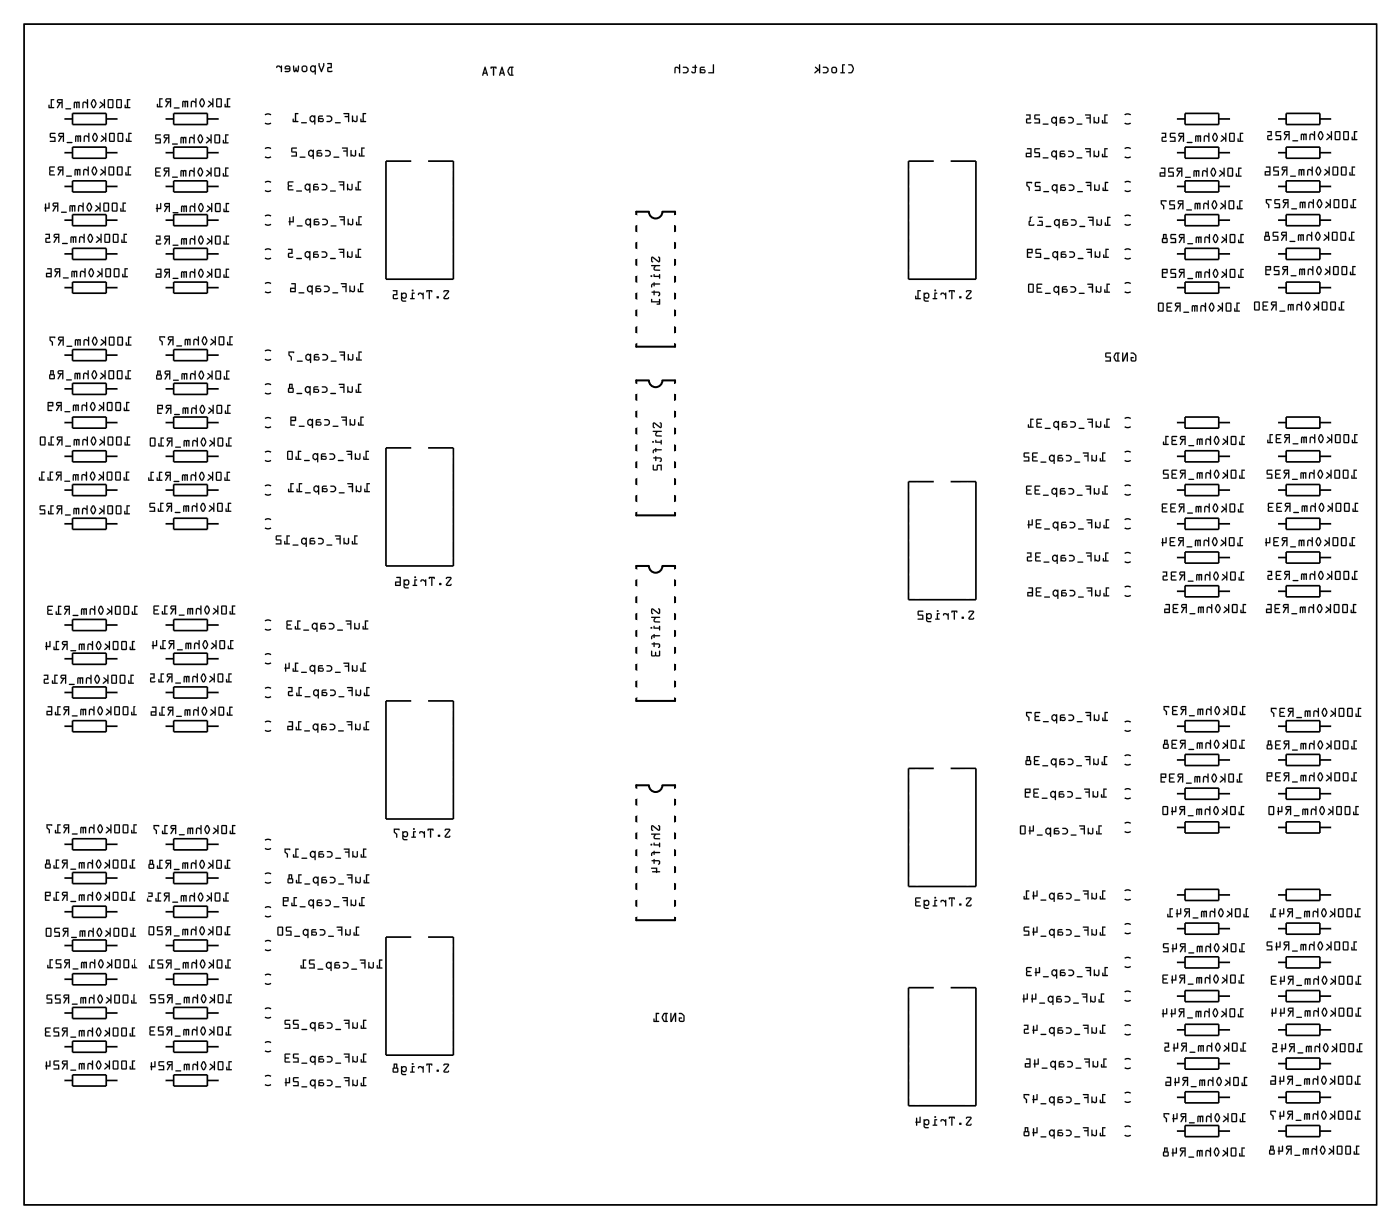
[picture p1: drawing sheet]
<svg xmlns="http://www.w3.org/2000/svg" width="211mm" height="185mm" viewBox="0 0 211 185" stroke-linecap="round" stroke-linejoin="round" font-family="sans-serif">
<g fill="none" stroke="#000" stroke-width=".2">
<path d="M3.6 3.6h203.8v177.8h-203.8zM40.8 17.3a.73 .73 0 0 0-.9 0M40.8 18.5a.73 .73 0 0 1-.9 0M170.4 17.3a.73 .73 0 0 0-.9 0M170.4 18.5a.73 .73 0 0 1-.9 0M40.8 22.4a.73 .73 0 0 0-.9 0M40.8 27.5a.73 .73 0 0 0-.9 0M40.8 32.5a.73 .73 0 0 0-.9 0M40.8 37.6a.73 .73 0 0 0-.9 0M40.8 23.6a.73 .73 0 0 1-.9 0M40.8 28.7a.73 .73 0 0 1-.9 0M40.8 33.8a.73 .73 0 0 1-.9 0"/>
<path d="M40.8 38.8a.73 .73 0 0 1-.9 0M170.4 22.4a.73 .73 0 0 0-.9 0M170.4 27.5a.73 .73 0 0 0-.9 0M170.4 32.5a.73 .73 0 0 0-.9 0M170.4 37.6a.73 .73 0 0 0-.9 0M170.4 23.6a.73 .73 0 0 1-.9 0M170.4 28.7a.73 .73 0 0 1-.9 0M170.4 33.8a.73 .73 0 0 1-.9 0M170.4 38.8a.73 .73 0 0 1-.9 0M40.8 42.7a.73 .73 0 0 0-.9 0M40.8 52.9a.73 .73 0 0 0-.9 0M40.8 57.9a.73 .73 0 0 0-.9 0"/>
<path d="M40.8 43.9a.73 .73 0 0 1-.9 0M40.8 54.1a.73 .73 0 0 1-.9 0M40.8 59.2a.73 .73 0 0 1-.9 0M170.4 42.7a.73 .73 0 0 0-.9 0M170.4 43.9a.73 .73 0 0 1-.9 0M40.8 63a.73 .73 0 0 0-.9 0M40.8 68.1a.73 .73 0 0 0-.9 0M40.8 73.2a.73 .73 0 0 0-.9 0M40.8 78.3a.73 .73 0 0 0-.9 0M40.8 64.2a.73 .73 0 0 1-.9 0M40.8 69.3a.73 .73 0 0 1-.9 0M40.8 74.4a.73 .73 0 0 1-.9 0"/>
<path d="M40.8 79.5a.73 .73 0 0 1-.9 0M170.4 63a.73 .73 0 0 0-.9 0M170.4 68.1a.73 .73 0 0 0-.9 0M170.4 73.2a.73 .73 0 0 0-.9 0M170.4 78.3a.73 .73 0 0 0-.9 0M170.4 64.2a.73 .73 0 0 1-.9 0M170.4 69.3a.73 .73 0 0 1-.9 0M170.4 74.4a.73 .73 0 0 1-.9 0M170.4 79.5a.73 .73 0 0 1-.9 0M40.8 98.6a.73 .73 0 0 0-.9 0M40.8 93.5a.73 .73 0 0 0-.9 0M40.8 99.8a.73 .73 0 0 1-.9 0"/>
<path d="M40.8 94.7a.73 .73 0 0 1-.9 0M170.4 88.4a.73 .73 0 0 0-.9 0M170.4 83.3a.73 .73 0 0 0-.9 0M170.4 89.6a.73 .73 0 0 1-.9 0M170.4 84.6a.73 .73 0 0 1-.9 0M40.8 108.7a.73 .73 0 0 0-.9 0M40.8 103.7a.73 .73 0 0 0-.9 0M40.8 110a.73 .73 0 0 1-.9 0M40.8 104.9a.73 .73 0 0 1-.9 0M170.4 108.7a.73 .73 0 0 0-.9 0M170.4 113.8a.73 .73 0 0 0-.9 0M170.4 118.9a.73 .73 0 0 0-.9 0"/>
<path d="M170.4 110a.73 .73 0 0 1-.9 0M170.4 115a.73 .73 0 0 1-.9 0M40.8 136.7a.73 .73 0 0 0-.9 0M40.8 131.6a.73 .73 0 0 0-.9 0M40.8 126.5a.73 .73 0 0 0-.9 0M40.8 137.9a.73 .73 0 0 1-.9 0M40.8 132.8a.73 .73 0 0 1-.9 0M40.8 127.7a.73 .73 0 0 1-.9 0M170.4 124a.73 .73 0 0 0-.9 0M170.4 134.1a.73 .73 0 0 0-.9 0M170.4 139.2a.73 .73 0 0 0-.9 0M170.4 120.1a.73 .73 0 0 1-.9 0"/>
<path d="M170.4 125.2a.73 .73 0 0 1-.9 0M170.4 135.4a.73 .73 0 0 1-.9 0M40.8 157a.73 .73 0 0 0-.9 0M40.8 151.9a.73 .73 0 0 0-.9 0M40.8 146.8a.73 .73 0 0 0-.9 0M40.8 141.8a.73 .73 0 0 0-.9 0M40.8 158.2a.73 .73 0 0 1-.9 0M40.8 153.1a.73 .73 0 0 1-.9 0M40.8 148.1a.73 .73 0 0 1-.9 0M40.8 143a.73 .73 0 0 1-.9 0M170.4 149.4a.73 .73 0 0 0-.9 0M170.4 150.6a.73 .73 0 0 1-.9 0"/>
<path d="M170.4 144.3a.73 .73 0 0 0-.9 0M170.4 154.5a.73 .73 0 0 0-.9 0M170.4 159.5a.73 .73 0 0 0-.9 0M170.4 140.4a.73 .73 0 0 1-.9 0M170.4 145.5a.73 .73 0 0 1-.9 0M170.4 155.7a.73 .73 0 0 1-.9 0M40.8 162.1a.73 .73 0 0 0-.9 0M40.8 163.3a.73 .73 0 0 1-.9 0M170.4 164.6a.73 .73 0 0 0-.9 0M170.4 169.7a.73 .73 0 0 0-.9 0M170.4 160.8a.73 .73 0 0 1-.9 0M170.4 165.8a.73 .73 0 0 1-.9 0"/>
<path d="M170.4 170.9a.73 .73 0 0 1-.9 0"/>
</g>
<g fill="#000">
<path d="M19.1 14.9l.6 .1-.4 .1v1h.3v.2h-.7l-.1-.1 .1-.4 .1 .3h.1zM17.7 15.1v1h.5v-1zM17.5 15h.8v1.2h-.8zM16.4 15.1v1h.5v-1zM16.3 15h.7v1.2h-.7zM15.1 15.3l.5 .4v-.7l.2-.1v1.4h-.1l-.1-.4-.6 .4v-.2l.4-.3-.3-.3zM14 15l.1-.1a.79 .79 0 0 1 .1 1.4h-.1a.79 .79 0 0 1-.1-1.3zM14.1 15.1l-.3 .5 .3 .5 .3-.5zM12.5 15.4l.3-.1 .3 .1v-.4l.1-.1v1.4l-.1-.1v-.5l-.3-.2h-.2v.7l-.2 .1zM11.2 15.4l.8-.1v1l-.2-.1v-.6l-.1-.1-.1 .8-.1-.1v-.6l-.2-.1v.7l-.2 .1zM9.9 16.3h.7l.1 .1-.1 .1h-.7zM8.8 15.1v.2l.5 .1v-.3zM8.7 15l.7-.1v1.4l-.1-.1v-.7h-.2l-.4 .8h-.1l.3-.8-.3-.1v-.2zM7.7 14.9l.5 .1-.4 .1v1h.3v.2h-.7l-.1-.1 .1-.4 .1 .3h.1z"/>
<path d="M19.1 14.9l.5 .1-.3 .1v1h.3v.2l-.8-.1 .1-.4v.3h.2zM19.1 14.9v1.2h-.1l-.1-.3-.1 .1v.3l.1 .1h.7v-.2h-.3v-1l.4-.1-.1-.1zM17.7 15.1v1h.5v-1zM17.7 15.1h.5v1h-.5zM17.6 15h.7v1.2h-.7zM17.5 15v1.2h.8v-1.2zM16.4 15.1v1h.5v-1zM16.4 15.1h.5v1h-.5zM16.3 15h.7v1.2h-.7zM16.3 15v1.2h.8v-1.2zM15.1 15.3l.6 .4v-.7h.1v1.3h-.1l-.1-.4-.6 .4v-.2l.4-.3-.3-.3zM15.1 15.3v.2l.3 .3-.4 .3v.2h.1l.5-.4 .1 .4h.1v-1.4l-.2 .1v.7l-.4-.4zM13.9 15v.1a.22 .22 0 0 1 .4 0l.2 .5-.2 .6a.23 .23 0 0 1-.4 0l-.2-.6zM14 14.9l-.3 .7 .2 .6a.23 .23 0 0 0 .2 .1 .23 .23 0 0 0 .2-.1l.2-.7-.3-.6zM14.1 15.1l-.3 .5 .3 .5 .3-.5zM14.1 15.1l.3 .5-.3 .5-.2-.5zM12.5 15.4l.4-.1 .2 .2v-.5h.1v1.3l-.1-.1v-.5l-.3-.2-.2 .1v.6l-.2 .1zM12.4 15.4v.9l.2-.1v-.6l.2-.1 .3 .2v.5l.2 .1v-1.4l-.2 .1v.4l-.3-.1zM11.2 15.4l.8-.1v1l-.2-.1v-.6l-.1-.1-.1 .8-.1-.1v-.6l-.2-.1v.7l-.2 .1zM11.2 15.3l-.1 1 .2-.1v-.7l.2 .1v.7l.2-.1v-.7l.1 .1v.6l.2 .1v-1zM9.9 16.3l.8 .1-.8 .1zM9.9 16.3v.2h.7l.1-.1-.1-.1zM8.8 15.1v.2l.5 .1v-.3zM8.8 15.1h.5v.3l-.5-.1zM8.7 15l.7-.1v1.4l-.1-.1v-.7h-.2l-.4 .8h-.1l.4-.8a.32 .32 0 0 1-.4-.1 .32 .32 0 0 1 .1-.4zM8.7 14.9a.33 .33 0 0 0-.1 .5 .33 .33 0 0 0 .3 .1l-.3 .8h.1l.4-.8h.2v.7l.1 .1v-1.4zM7.7 14.9l.5 .1-.4 .1v1h.3v.2l-.8-.1 .1-.4 .1 .3h.2zM7.6 14.9v1.2h-.1l-.1-.3-.1 .1v.3l.1 .1h.7l.1-.2h-.4v-1l.4-.1-.1-.1z"/>
<path d="M19.3 20l.6 .1-.4 .1v1h.3v.2h-.7l-.1-.1 .1-.5 .1 .4h.1zM17.9 20.2v1h.5v-1zM17.8 20.1h.7v1.2h-.7zM16.6 20.2v1h.5v-1zM16.5 20.1h.7v1.2h-.7zM15.3 20.4l.5 .4v-.7l.2-.1v1.3h-.1l-.1-.3-.6 .3v-.1l.4-.4-.3-.3zM14.2 20h.1a.79 .79 0 0 1 .1 1.3l-.1 .1a.79 .79 0 0 1-.1-1.4zM14.3 20.2l-.2 .5 .2 .5 .3-.5zM12.7 20.5l.3-.1 .3 .1v-.4l.1-.1v1.3h-.1v-.6l-.3-.1h-.2v.7h-.2zM11.4 20.4h.8v.9h-.2v-.6l-.1-.1-.1 .7h-.1v-.6l-.2-.1v.7h-.2zM10.1 21.4h.7l.1 .1-.1 .1h-.7zM9 20.2v.2h.5v-.2zM8.9 20h.7v1.3h-.1v-.7h-.2l-.4 .7h-.1l.3-.7-.3-.1v-.2zM7.5 20.1l.8-.1v.2h-.6v.4l.6 .1 .1 .7-.9-.1 .1-.1h.6v-.4l-.7-.1z"/>
<path d="M34.2 14.8l.5 .1-.3 .1v1h.3l-.1 .2h-.7l-.1-.1 .1-.5 .1 .4h.2zM32.7 15v1h.6v-1zM32.6 14.8h.8v1.3h-.8zM31.4 15.2l.6 .4v-.7l.1-.1v1.3h-.1l-.1-.4-.6 .4v-.1l.5-.4-.4-.3zM30.3 14.8h.2a.79 .79 0 0 1 .1 1.3l-.1 .1a.79 .79 0 0 1-.2-1.4zM30.4 15l-.2 .5 .3 .5 .2-.5zM28.8 15.3l.3-.1 .3 .1v-.4l.2-.1v1.3h-.2v-.6l-.3-.2-.1 .1-.1 .7h-.1zM27.5 15.2h.8v.9h-.1v-.6l-.2-.2v.8h-.2v-.6l-.1-.2-.1 .8h-.1zM26.2 16.2h.8l.1 .1h-.1h-.7zM25.1 15v.2h.5v-.2zM25 14.8h.8v1.3h-.2v-.7h-.1l-.4 .7h-.2l.4-.7-.4-.1v-.2zM24 14.8l.5 .1-.3 .1v1h.3l-.1 .2h-.7l-.1-.1 .1-.5 .1 .4h.2z"/>
<path d="M34.2 14.8l.5 .1-.3 .1v1h.3l-.1 .2-.8-.1 .1-.5 .1 .4h.2zM34.2 14.8v1.2h-.2l-.1-.4-.1 .1v.4l.1 .1h.7l.1-.2h-.3v-1l.3-.1-.1-.1zM32.7 15v1h.6v-1zM32.7 15h.6v1h-.6zM32.6 14.8h.8v1.3h-.8zM32.6 14.8v1.3h.8v-1.3zM31.4 15.2l.6 .4v-.7l.1-.1v1.3h-.1l-.1-.4-.6 .4v-.1l.5-.4-.4-.3zM31.4 15.2v.1l.4 .3-.5 .4v.1l.1 .1 .5-.5 .1 .4h.1v-1.3l-.1 .1v.7l-.5-.4zM30.2 14.9h.1a.22 .22 0 0 1 .3 0l.3 .6-.3 .5a.23 .23 0 0 1-.4 0l-.2-.5zM30.3 14.8l-.3 .7 .2 .5a.23 .23 0 0 0 .2 .2 .23 .23 0 0 0 .3-.2l.2-.6-.3-.6zM30.4 15l-.2 .5 .3 .5 .2-.5zM30.4 15l.3 .5-.2 .5-.3-.5zM28.8 15.2h.4l.2 .1v-.4l.2-.1v1.3h-.2v-.6l-.3-.2-.2 .1v.7h-.1zM28.8 15.3v.8h.1v-.7l.2-.1 .3 .2v.6h.2v-1.3l-.2 .1v.4l-.3-.1zM27.5 15.2h.8v.9h-.1v-.6l-.2-.2v.8h-.2v-.7l-.1-.1-.1 .8h-.1zM27.5 15.2v.9h.1l.1-.8 .1 .2v.6h.2v-.8l.2 .2v.6h.1v-.9zM26.2 16.2l.9 .1h-.8zM26.2 16.2l.1 .2h.7l.1-.1-.1-.1zM25.1 15v.2h.5v-.2zM25.1 15h.5v.2h-.5zM25 14.8h.8v1.3h-.2v-.7h-.1l-.4 .7h-.2l.4-.7a.32 .32 0 0 1-.4-.2 .32 .32 0 0 1 .1-.4zM25 14.8a.33 .33 0 0 0-.1 .4 .33 .33 0 0 0 .4 .2l-.4 .7h.2l.4-.7h.1v.7h.2v-1.3zM24 14.8l.5 .1-.3 .1v1h.3l-.1 .2-.8-.1 .1-.5 .1 .4h.2zM24 14.8v1.2h-.2l-.1-.4-.1 .1v.4l.1 .1h.7l.1-.2h-.3v-1l.3-.1-.1-.1z"/>
<path d="M49.3 9.5h.7v.8h-.5v.4l.5-.1 .1 .2h-.1h-.6l-.1-.5 .2-.2h.3v-.4h-.4zM48 9.5l.2 .1 .2 .9 .3-1 .2 .1v.3l-.4 .9h-.2l-.3-.9zM46.8 10l.1-.1a.33 .33 0 0 1 .5 .1l.2-.2v1.4l-.2-.1v-.3l-.1 .1a.51 .51 0 0 1-.6-.3 .51 .51 0 0 1 .1-.6zM46.9 10.2v.3l.3 .2 .2-.2v-.3l-.2-.2zM45.7 10.1v.5h.4v-.5zM45.3 10.4a.55 .55 0 0 1 1.1 0 .55 .55 0 0 1-1.1 0zM44.2 9.9h.1l.1 .8 .2-.5 .2 .5 .2-.8 .1 .1v.4a.33 .33 0 0 1-.3 .5l-.2-.2-.2 .2a.34 .34 0 0 1-.2-.5zM43.1 10.1v.2h.5l-.2-.3zM42.9 10a.47 .47 0 0 1 .9 .2l-.1 .5-.3 .2h-.4l-.1-.2h.5l.2-.2-.7-.1zM41.7 9.9h.4l.2 .2v-.2h.2v.9h-.2v-.5l-.3-.3-.4 .2z"/>
<path d="M49.3 9.5h.7v.8h-.5v.4l.5-.1 .1 .1-.1 .1h-.6l-.1-.5 .2-.2h.3v-.4h-.4zM49.3 9.5l.1 .2h.4v.4h-.3l-.2 .2v.5l.7 .1 .1-.2-.1-.1-.5 .1v-.4h.5v-.8zM48 9.5l.2 .1v.3l.2 .6 .3-1 .2 .1v.3l-.4 .9h-.1l-.4-.9zM48 9.5v.4l.3 .9 .2 .1 .4-1v-.3l-.2-.1-.3 1-.2-.6v-.3zM46.8 10l.1-.1a.33 .33 0 0 1 .5 .1l.2-.1v1.3l-.2-.1v-.4l-.1 .2a.5 .5 0 0 1-.5-.3 .5 .5 0 0 1 0-.6zM46.8 10l-.1 .1v.5l.3 .3 .4-.1v.3l.1 .1 .1-.1v-1.3l-.2 .2a.33 .33 0 0 0-.5-.1zM46.9 10.1v.4l.2 .2h.1l.2-.2v-.3l-.2-.2zM46.9 10.2l.3-.2 .2 .2v.3l-.2 .2-.3-.1zM45.7 10.1v.5h.4v-.5zM45.7 10.1h.4v.5h-.4zM45.4 10.4a.49 .49 0 0 1 .9 0 .49 .49 0 0 1-.9 0zM45.3 10.4a.55 .55 0 0 0 1.1 0 .55 .55 0 0 0-1.1 0zM44.2 9.9h.1l.1 .8 .2-.5 .2 .5 .1-.8h.1v.6l-.1 .3h-.1l-.2-.2-.1 .2h-.2zM44.2 9.9v.9l.3 .1 .1-.2 .2 .2h.1l.2-.4-.1-.6h-.1l-.1 .8-.2-.5-.2 .4-.1-.7zM43.1 10.1v.2h.5l-.2-.3zM43.1 10.1l.3-.1 .2 .3h-.5zM42.9 10l.2-.1a.47 .47 0 0 1 .7 .3l-.1 .5-.3 .2h-.4l-.1-.2h.5l.2-.3h-.7zM42.9 10v.4l.7 .1-.2 .2h-.5v.1l.5 .1 .4-.2a.66 .66 0 0 0-.2-.8 .54 .54 0 0 0-.7 .1zM41.7 9.9h.4l.2 .2v-.2h.2v.9h-.2v-.5l-.3-.3-.4 .2zM41.7 9.9l-.1 .3 .4-.2 .3 .3v.5h.2v-.9h-.2v.2l-.2-.2z"/>
<path d="M54.7 17l.5 .1-.4 .1v1h.3v.2h-.7l-.1-.1 .1-.4 .1 .3h.1zM53.1 17.4l.1 .1v.5l.3 .2 .2-.1v-.6l.2-.1v.7l-.1 .3h-.4l-.2-.2v.2h-.1zM51.8 17h.8v1.4l-.2-.1v-.7h-.5l.5-.1v-.3h-.6zM50.5 18.4h.8v.1v.1h-.7zM49.2 17.4a.68 .68 0 0 1 .8 .3v.5l-.3 .2h-.4l-.1-.2h.5l.2-.1v-.3l-.2-.2-.5-.1zM48.1 18v.1l.2 .1h.3v-.2zM48 17.5l.2-.1h.4v.2h-.5v.2h.6l.1 .3-.1 .3h-.8zM46.7 17.5h.1a.33 .33 0 0 1 .5 0l.2-.1v1.3h-.2v-.4l-.1 .1a.51 .51 0 0 1-.5-.3 .51 .51 0 0 1 0-.6zM46.9 17.7l-.1 .4 .4 .1 .1-.2v-.3l-.2-.2zM45.4 18.4h.8v.1v.1h-.7zM44.4 17l.6 .1-.4 .1v1h.3v.2h-.7l-.1-.1 .1-.4 .1 .3h.1z"/>
<path d="M54.7 17l.5 .1-.4 .1v1h.3v.2l-.8-.1 .1-.4 .1 .3h.2zM54.6 17v1.2h-.1l-.1-.4-.1 .1v.4l.1 .1h.7l.1-.2h-.4v-1l.4-.1-.1-.1zM53.1 17.4l.1 .1v.5l.3 .2 .2-.1v-.6l.2-.1v.7a.4 .4 0 0 1-.7 .1v.2h-.1zM53 17.4v1h.2v-.2l.2 .2h.4l.1-.3v-.7l-.2 .1v.7h-.2l-.3-.2v-.5zM51.8 17h.8v1.4l-.1-.1v-.7h-.6l.6-.1v-.3h-.7zM51.8 17v.2h.6v.3h-.4l-.1 .1 .1 .1 .4-.1v.7l.2 .1v-1.4zM50.5 18.4l.8 .1-.7 .1zM50.5 18.4l.1 .2h.7l.1-.1-.1-.1zM49.2 17.4a.68 .68 0 0 1 .8 .2 .5 .5 0 0 1-.3 .8l-.5-.1 .5-.1 .2-.2v-.3l-.2-.1-.5-.1zM49.2 17.4v.1l.5 .1 .2 .2v.3l-.2 .1h-.5l.1 .2h.5l.2-.2 .1-.2-.1-.4a.7 .7 0 0 0-.8-.2zM48.1 18v.1l.2 .1h.3v-.2zM48.1 18h.5v.2h-.3l-.2-.1zM48 17.5l.2-.1h.4v.2h-.5v.2h.6v.5l-.8 .1zM48 17.5l-.1 .9h.8l.1-.3v-.2l-.3-.1h-.4v-.2h.5l.1-.2h-.5zM46.8 17.5a.33 .33 0 0 1 .6 0l.1-.1v1.3h-.1v-.4l-.2 .1a.5 .5 0 0 1-.5-.3 .5 .5 0 0 1 .1-.6zM46.7 17.5l-.1 .2 .1 .4 .2 .3 .4-.1v.4l.1 .1 .1-.1v-1.3l-.2 .1a.33 .33 0 0 0-.5 0zM46.8 17.7v.4l.2 .2 .2-.1 .1-.2v-.3l-.2-.2zM46.9 17.7l.2-.2 .2 .2v.4l-.1 .1-.3-.1zM45.4 18.4l.8 .1-.7 .1zM45.4 18.4l.1 .2h.7l.1-.1-.1-.1zM44.5 17l.5 .1-.4 .1v1h.3v.2l-.8-.1 .1-.4 .1 .3h.2zM44.4 17v1.2h-.1l-.1-.4-.1 .1v.4l.1 .1h.7l.1-.2h-.4v-1l.4-.1-.1-.1z"/>
<path d="M76.9 10.2l-.3 .6 .3 .4h.1v-1zM76.8 10.1l.5-.1 .1 .1-.2 .1v1l.2 .1-.1 .1a.73 .73 0 0 1-.8-.4 .73 .73 0 0 1 .3-.9zM75.6 10.4l-.1 .5h.3zM75.6 10.1h.1l.4 1.2-.1 .1-.2-.3h-.4l-.1 .3-.1-.1zM73.9 10.1l.8-.1 .1 .1-.1 .3-.1-.2h-.1v1.1l-.1 .1-.1-.1v-1.1l-.4 .1zM73.1 10.4l-.2 .5h.3zM73 10.1h.2l.3 1.2-.1 .1-.1-.3h-.4l-.1 .3-.1-.1z"/>
<path d="M76.9 10.2l-.3 .6 .3 .4h.1v-1zM76.8 10.3l.2-.1v1h-.2l-.1-.4zM76.8 10.1h.6l-.1 .1h-.1v1l.2 .1-.5 .1-.2-.1a.8 .8 0 0 1 .1-1.2zM76.8 10.1l-.3 .5v.3l.3 .5h.5l.1-.1-.2-.1v-1l.2-.1-.1-.1zM75.6 10.4l-.1 .5h.3zM75.6 10.4l.2 .5h-.3zM75.6 10.1h.1l.4 1.2-.1 .1-.2-.3h-.4l-.1 .3-.1-.1zM75.6 10l-.4 1.3 .2 .1v-.3h.4l.2 .3 .1-.1-.4-1.2zM73.9 10.1l.8-.1 .1 .1-.1 .3v-.2h-.2v1.1l-.1 .1-.1-1.2h-.2l-.1 .2zM73.9 10.1v.2l.4-.1v1.1l.1 .1 .1-.1v-1.1h.1l.1 .2 .1-.3-.1-.1zM73.1 10.4l-.2 .5h.3zM73.1 10.4l.1 .5h-.3zM73 10.1h.2l.3 1.2-.1 .1-.1-.3h-.4l-.1 .3-.1-.1zM73 10l-.4 1.3 .2 .1 .1-.3h.4l.1 .3 .1-.1-.3-1.2z"/>
<path d="M107.4 9.7l.2 .1v1.2h-.9l.1-.1h.6zM105.6 10.6v.2l.2 .1h.3v-.3zM105.5 10.2l.2-.2 .5 .1-.1 .1-.5 .1v.1l.6 .1 .1 .3-.1 .2h-.7zM104.3 10.1l.4-.1v-.2h.1l.1 .2 .1 .1-.1 .1v.6a.34 .34 0 0 1-.4 .3 .34 .34 0 0 1-.3-.4l.2 .2 .3-.1v-.6h-.4zM102.9 10.1a.68 .68 0 0 1 .8 .2v.6l-.3 .1h-.4l-.1-.1h.5l.2-.2v-.3l-.2-.2h-.5zM101.7 10.2l.3-.2 .3 .2v-.4l.2-.1v1.3h-.2v-.6l-.3-.2h-.2v.8h-.2z"/>
<path d="M107.4 9.7l.2 .1v1.2h-.9l.1-.1h.6zM107.4 9.7v1.2h-.6l-.1 .1h.9v-1.2zM105.6 10.6v.2l.2 .1h.3v-.3zM105.6 10.6h.5v.2l-.3 .1-.2-.1zM105.5 10.2l.2-.1h.5l-.1 .1h-.5v.2l.6 .1v.5h-.7zM105.5 10.2v.8h.7l.1-.2v-.3l-.2-.1h-.5v-.1l.5-.1 .1-.1-.5-.1zM104.3 10.1h.4v-.3h.1l.1 .3h.1l-.1 .1v.6a.42 .42 0 0 1-.6 .2l-.1-.2 .1-.1 .1 .2 .3-.1v-.6h-.3zM104.3 10.1v.1h.4v.6l-.3 .1-.1-.2a.21 .21 0 0 0-.1 .2 .21 .21 0 0 0 .2 .2 .33 .33 0 0 0 .5-.3v-.6l.2-.1-.2-.1v-.2h-.2v.2zM102.9 10.1a.68 .68 0 0 1 .8 .1 .5 .5 0 0 1-.3 .8h-.5l.5-.1 .2-.2v-.3l-.2-.2h-.5zM102.9 10.1v.1h.5l.2 .2v.3l-.2 .2h-.5l.1 .2 .4-.1 .3-.1 .1-.2-.1-.5a.7 .7 0 0 0-.8-.1zM101.7 10.1h.4l.2 .1v-.4l.2-.1v1.3h-.2v-.6l-.3-.2-.2 .1v.7h-.2zM101.7 10.2l-.1 .8h.2v-.7l.2-.1 .3 .2v.6h.2v-1.3l-.2 .1v.4l-.3-.2z"/>
<path d="M127.8 9.7h.6l.2 .5v.3l-.2 .5h-.6l.5-.1 .2-.5-.2-.5-.4-.1zM127.8 9.7v.1l.5 .1 .2 .5-.2 .4-.5 .1v.1a.65 .65 0 0 0 .7-.1 .65 .65 0 0 0 .2-.7l-.3-.5zM126.9 9.7l.4 .1h-.2v1.1h.2l-.1 .1h-.6l.3-.1zM126.9 9.7v1.2l-.3 .1 .1 .1h.5l.1-.2h-.2v-1.1h.2l-.1-.1zM125.5 10.3v.5h.4v-.5zM125.5 10.3h.4v.5h-.4zM125.2 10.6a.5 .5 0 0 1 1 0 .5 .5 0 0 1-1 0zM125.2 10.5a.51 .51 0 0 0 1 0 .51 .51 0 0 0-1 0zM124 10.1a.68 .68 0 0 1 .8 .1 .5 .5 0 0 1-.4 .8h-.4l.5-.1 .2-.2v-.3l-.2-.2h-.5zM124 10.1v.1h.5l.2 .2-.1 .3-.1 .2h-.5l.1 .2 .4-.1 .3-.1 .1-.2-.1-.5a.7 .7 0 0 0-.8-.1zM122.8 10.1l.6 .4v-.7l.2-.1v1.3h-.2l-.1-.4-.6 .4v-.1l.5-.4-.4-.3zM122.8 10.1v.1l.4 .3-.5 .4v.1h.2l.4-.4 .1 .4h.2v-1.3l-.2 .1v.7l-.5-.4z"/>
<path d="M127.8 9.7h.1a.69 .69 0 0 1 .8 .7 .69 .69 0 0 1-.9 .6l.1-.1h.4l.2-.5-.2-.5-.4-.1zM126.9 9.7l.4 .1h-.2v1.1h.2l-.1 .1h-.5h-.1l.3-.1zM125.5 10.3v.5h.4v-.5zM125.2 10.5a.51 .51 0 0 1 1 0 .51 .51 0 0 1-1 0zM124 10.1a.68 .68 0 0 1 .8 .2v.6l-.3 .1h-.4l-.1-.1h.5l.2-.2v-.3l-.2-.2h-.5zM122.8 10.1l.6 .4v-.7l.2-.1v1.3h-.2l-.1-.4-.6 .4v-.1l.5-.4-.4-.3z"/>
<path d="M166.4 17.2l.5 .1-.3 .1v1h.3l-.1 .2h-.7l-.1-.1 .1-.4 .1 .3h.2zM164.8 17.6l.2 .1v.5l.2 .2 .3-.1v-.6l.1-.1v.7l-.1 .3h-.3l-.2-.1-.1 .1h-.1zM163.5 17.3l.9-.1-.1 1.4-.1-.1v-.6l-.5-.1 .5-.1v-.3h-.6zM162.2 18.6h.8l.1 .1-.1 .1h-.7zM161 17.6a.68 .68 0 0 1 .8 .3l-.1 .5-.2 .2h-.5v-.2h.4l.2-.1v-.3l-.2-.2h-.4zM159.9 18.2l-.1 .1 .2 .1h.4v-.2zM159.7 17.7l.3-.1h.4l-.1 .2h-.4l-.1 .2h.6l.1 .2-.1 .4h-.7zM158.5 17.7h.1a.33 .33 0 0 1 .5 0l.1-.1v1.3h-.1v-.4l-.1 .1a.51 .51 0 0 1-.6-.2 .51 .51 0 0 1 .1-.7zM158.6 17.9v.4l.3 .1 .2-.1v-.3l-.3-.3zM157.1 18.6h.8l.1 .1-.1 .1h-.7zM155.9 17.3h.8l-.1 .1h-.6v.4l.7 .1v.7h-.8v-.2h.6v-.4l-.6-.1zM154.6 17.3l.7-.1v.8h-.5v.4h.5l.1 .1-.1 .1-.6-.1-.1-.5 .2-.2h.3v-.4h-.4z"/>
<path d="M166.4 17.2l.5 .1-.3 .1v1l.3 .1-.1 .1-.7-.1v-.4l.1 .3h.2zM166.4 17.2v1.2h-.2l-.1-.3-.1 .1v.3l.1 .1h.7l.1-.2h-.3v-1l.3-.1-.1-.1zM164.8 17.6l.1 .1v.5l.3 .2 .3-.1v-.6l.1-.1v.7a.4 .4 0 0 1-.7 .1v.2h-.1zM164.8 17.6v1h.1l.1-.1 .2 .1h.3l.1-.3v-.7l-.2 .1v.7h-.2l-.2-.2v-.5zM163.5 17.3l.9-.1-.1 1.4-.1-.1v-.7h-.5l.5-.1v-.3h-.6zM163.5 17.2l.1 .2h.6v.3h-.4l-.1 .1 .1 .1h.4v.6l.2 .1v-1.4zM162.3 18.6l.8 .1-.8 .1zM162.2 18.6l.1 .2h.7l.1-.1-.1-.1zM161 17.6a.68 .68 0 0 1 .7 .2 .5 .5 0 0 1-.3 .8l-.4-.1 .5-.1 .1-.2v-.2l-.2-.2-.4-.1zM161 17.6v.2h.4l.2 .2v.3l-.2 .1h-.4v.2h.5l.2-.2 .1-.2-.1-.4a.7 .7 0 0 0-.7-.2zM159.9 18.2l-.1 .1 .2 .1h.4v-.2zM159.9 18.2h.4v.2h-.3l-.2-.1zM159.7 17.7l.3-.1h.4l-.1 .2h-.4l-.1 .2 .7 .1v.4l-.8 .1zM159.7 17.7v.9h.7l.2-.3-.1-.2-.2-.1h-.5l.1-.2h.4l.1-.2h-.4zM158.5 17.8l.1-.1a.33 .33 0 0 1 .5 0l.1-.1v1.3h-.1v-.4l-.1 .1a.5 .5 0 0 1-.6-.2 .5 .5 0 0 1 .1-.6zM158.5 17.7l-.1 .2v.5l.3 .2 .4-.1v.4l.1 .1 .1-.1v-1.3l-.2 .1a.33 .33 0 0 0-.5 0zM158.6 17.9v.4l.2 .2 .1-.1 .2-.1v-.4l-.3-.2zM158.6 17.9l.2-.2 .3 .3v.3l-.2 .1-.3-.1zM157.2 18.6l.8 .1-.8 .1zM157.1 18.6l.1 .2h.7l.1-.1-.1-.1zM155.9 17.3h.8l-.1 .1h-.6v.4l.7 .1v.7h-.8v-.2h.7v-.4l-.7-.1zM155.9 17.3v.7h.6v.4h-.6v.2h.8v-.7l-.7-.1v-.4h.6l.1-.2zM154.6 17.3l.7-.1v.8h-.5v.4h.5l.1 .1-.1 .1-.6-.1-.1-.5 .2-.2h.3v-.4h-.4zM154.6 17.2l.1 .2h.4v.4h-.3l-.2 .2v.6h.7l.1-.1-.1-.1h-.5v-.4h.5v-.8z"/>
<path d="M186.8 20l.5 .1-.3 .1v1h.3v.2h-.7l-.1-.1 .1-.5v.4h.2zM185.4 20.2v1h.5v-1zM185.2 20h.8v1.3h-.8zM184 20.4l.6 .4v-.7l.2-.1v1.3h-.2l-.1-.4-.6 .4 .1-.1 .4-.4-.4-.3zM183 20h.1a.79 .79 0 0 1 .1 1.3l-.1 .1a.79 .79 0 0 1-.1-1.4zM183.1 20.2l-.3 .5 .3 .5 .2-.5zM181.4 20.5l.4-.1 .3 .1v-.4l.1-.1v1.3h-.1v-.6l-.3-.2-.2 .1-.1 .7h-.1zM180.2 20.4h.8v.9h-.2v-.6l-.1-.2-.1 .8h-.2v-.7l-.1-.1v.8h-.2zM178.8 21.4h.8l.1 .1h-.1h-.7zM177.7 20.2v.2h.5v-.2zM177.6 20.1l.2-.1h.6v1.3h-.2v-.7h-.1l-.4 .7h-.1l.3-.7-.3-.1zM176.3 20h.8v.2h-.7v.4h.7v.8l-.8-.1 .1-.1h.6v-.4l-.7-.1zM175.1 20h.6v.8h-.5v.4l.5-.1 .1 .2h-.1h-.6l-.1-.5 .2-.2h.4v-.4h-.5z"/>
<path d="M186.8 20l.5 .1-.3 .1v1h.3v.2l-.8-.1 .1-.5v.4h.2zM186.8 20v1.2h-.2v-.4l-.1 .1v.4l.1 .1h.7v-.2h-.3v-1l.4-.1-.1-.1zM185.4 20.2v1h.5v-1zM185.4 20.2h.5v1h-.5zM185.3 20h.7v1.3h-.7zM185.2 20v1.3h.8v-1.3zM184 20.4l.6 .4v-.7l.2-.1v1.3h-.1l-.2-.4-.5 .4v-.1l.4-.4-.4-.3zM184 20.4v.1l.4 .3-.5 .4v.1h.2l.4-.4 .1 .4h.2v-1.3l-.2 .1v.7l-.4-.4zM182.9 20.1a.22 .22 0 0 1 .4 0l.2 .6-.2 .5a.23 .23 0 0 1-.4 0l-.2-.5zM183 20l-.4 .7 .3 .5a.23 .23 0 0 0 .2 .2 .23 .23 0 0 0 .2-.2l.2-.6-.3-.6zM183.1 20.2l-.3 .5 .3 .5 .3-.5zM183 20.2l.3 .5-.2 .5-.3-.5zM181.5 20.4h.3l.3 .1v-.4l.1-.1v1.3h-.1v-.6l-.3-.2-.2 .1-.1 .7h-.1zM181.4 20.5v.8h.2v-.7l.2-.1 .3 .2v.6h.1v-1.3l-.1 .1v.4l-.3-.1zM180.2 20.4h.8v.9h-.2v-.6l-.1-.2-.1 .8h-.1v-.7l-.2-.1-.1 .8h-.1zM180.1 20.4v.9h.2v-.8l.1 .1 .1 .7h.1l.1-.8 .1 .2v.6h.2v-.9zM178.9 21.4l.8 .1h-.8zM178.8 21.4l.1 .2h.7l.1-.1-.1-.1zM177.7 20.2v.2h.6v-.2zM177.8 20.2h.4v.2h-.4zM177.6 20.1l.2-.1h.6v1.3h-.1v-.7h-.2l-.4 .7h-.1l.3-.7-.3-.1zM177.7 20a.33 .33 0 0 0-.2 .4 .33 .33 0 0 0 .4 .2l-.3 .7h.1l.4-.7h.1v.7h.2v-1.3zM176.3 20h.8v.2h-.7v.4h.7v.8l-.8-.1 .1-.1h.6v-.4l-.7-.1zM176.3 20v.7l.7 .1v.4h-.6l-.1 .1 .9 .1-.1-.8h-.7v-.4h.7v-.2zM175.1 20h.6v.8h-.5v.4l.5-.1 .1 .2h-.1h-.6l-.1-.5 .2-.2h.4v-.4h-.5zM175 20l.1 .2h.5v.4h-.4l-.2 .2 .1 .5 .6 .1 .1-.2-.1-.1-.5 .1v-.4h.5v-.8z"/>
<path d="M204 19.7l.5 .1-.3 .1v1l.3 .1v.1h-.7l-.1-.1 .1-.4v.3h.2zM202.6 19.9v1h.5v-1zM202.4 19.8h.8v1.3h-.8zM201.3 19.9v1h.5v-1zM201.2 19.8h.7v1.3h-.7zM200 20.1l.5 .4v-.7h.2v1.3h-.1l-.1-.4-.6 .4v-.1l.4-.4-.3-.3zM198.9 19.8l.1-.1a.79 .79 0 0 1 .1 1.4h-.1a.79 .79 0 0 1-.1-1.3zM199 19.9l-.3 .5 .3 .5 .3-.5zM197.3 20.2l.4-.1 .3 .2v-.5h.1v1.3l-.1-.1v-.5l-.3-.2h-.2v.7l-.2 .1zM196.1 20.2l.8-.1v1l-.2-.1v-.6l-.1-.1-.1 .8-.1-.1v-.6l-.2-.1v.7l-.2 .1zM194.8 21.1h.7l.1 .1-.1 .1h-.7zM193.7 19.9v.3h.5v-.3zM193.5 19.9l.2-.2h.6v1.4l-.1-.1v-.6h-.2l-.4 .7h-.1l.3-.7-.3-.2zM192.2 19.8h.8v.1h-.6v.4l.6 .1 .1 .7h-.9l.1-.2h.6v-.4h-.7zM191 19.8l.6-.1v.8h-.5v.4h.6v.1l-.1 .1h-.6l-.1-.6 .2-.2h.4v-.4h-.5z"/>
<path d="M204 19.7l.5 .1-.3 .1v1l.3 .1v.1l-.8-.1 .1-.4v.3h.2zM204 19.7v1.2h-.2v-.3l-.1 .1v.3l.1 .1h.7v-.1l-.3-.1v-1l.4-.1-.1-.1zM202.6 19.9v1h.5v-1zM202.6 19.9h.5v1h-.5zM202.4 19.8h.8v1.3h-.8zM202.4 19.8v1.3h.8v-1.3zM201.3 19.9v1h.5v-1zM201.3 19.9h.5v1h-.5zM201.2 19.8h.7v1.3h-.7zM201.2 19.8v1.3h.7v-1.3zM200 20.1l.5 .4v-.7h.2v1.3h-.1l-.1-.4-.6 .4v-.1l.4-.4-.3-.3zM199.9 20.1l.1 .2 .3 .3-.4 .3v.2h.1l.5-.4 .1 .4h.1v-1.3h-.2v.7l-.4-.4zM198.8 19.9a.22 .22 0 0 1 .4 0l.2 .5-.2 .6a.23 .23 0 0 1-.4 0l-.2-.6zM198.9 19.8l-.3 .6 .2 .6a.23 .23 0 0 0 .2 .1 .23 .23 0 0 0 .2-.1l.2-.7-.3-.5zM199 19.9l-.3 .5 .3 .5 .3-.5zM199 19.9l.3 .5-.3 .5-.3-.5zM197.4 20.2l.3-.1 .3 .2v-.5h.1v1.3l-.1-.1v-.5l-.3-.2-.2 .1v.6l-.2 .1zM197.3 20.2v.9l.2-.1v-.6l.2-.1 .3 .2v.5l.1 .1v-1.3h-.1v.5l-.3-.2zM196.1 20.2l.8-.1v1l-.2-.1v-.6l-.1-.1-.1 .8-.1-.1v-.6l-.2-.1v.7l-.2 .1zM196.1 20.2l-.1 .9 .2-.1v-.7l.2 .1v.7l.2-.1v-.7l.1 .1v.6l.2 .1v-1zM194.8 21.1l.8 .1-.8 .1zM194.8 21.1v.2h.7l.1-.1-.1-.1zM193.7 19.9v.3h.5v-.3zM193.7 19.9h.5v.3h-.5zM193.5 19.9l.2-.2h.6v1.4l-.1-.1v-.6h-.2l-.4 .7h-.1l.3-.7-.3-.2zM193.6 19.8a.33 .33 0 0 0-.1 .4 .33 .33 0 0 0 .3 .2l-.3 .7h.1l.4-.7h.2v.6l.1 .1v-1.4zM192.2 19.8h.8v.1h-.6v.4l.6 .1 .1 .7h-.9l.1-.2h.6v-.4h-.7zM192.2 19.8v.7h.7v.4h-.6l-.1 .2h.9l-.1-.7-.6-.1v-.4h.6v-.1zM191 19.8l.6-.1v.8h-.5v.4h.6v.1l-.1 .1h-.6v-.6l.1-.2h.4v-.4h-.5zM191 19.8v.1h.5v.4h-.4l-.2 .2 .1 .6h.6l.2-.1-.1-.1h-.6v-.4h.6v-.8z"/>
<path d="M3.6 3.6v177.8h203.8v-177.8zM3.6 3.6h203.8v177.8h-203.8z"/>
<path d="M18.5 30.5l.5 .1-.4 .1v1h.4l-.1 .2h-.7l-.1-.1 .1-.5 .1 .4h.2zM17 30.7v1h.5v-1zM16.9 30.5h.8v1.3h-.8zM15.7 30.7v1h.6v-1zM15.6 30.5h.8v1.3h-.8zM14.4 30.9l.6 .4v-.7l.1-.1v1.3h-.1l-.1-.3-.6 .3v-.1l.5-.4-.4-.3zM13.3 30.5h.2a.79 .79 0 0 1 .1 1.3l-.1 .1a.79 .79 0 0 1-.2-1.4zM13.4 30.7l-.2 .5 .3 .5 .2-.5zM11.8 31l.3-.1 .3 .1v-.4l.2-.1v1.3h-.2v-.6l-.3-.2-.1 .1-.1 .7h-.1zM10.5 30.9h.8v.9h-.1v-.6l-.2-.2v.8h-.2v-.6l-.1-.2-.1 .8h-.1zM9.2 31.9h.8l.1 .1-.1 .1h-.7zM8.1 30.7v.2h.5v-.2zM8 30.5h.8v1.3h-.2v-.7h-.1l-.4 .7h-.2l.4-.7-.4-.1v-.2zM6.8 30.7h.2v.5h.3v-.6l.1-.1 .1 .1v.8h-.5l-.1 .5-.2-.6 .1-.1z"/>
<path d="M18.5 30.5l.5 .1-.4 .1v1h.4l-.1 .2-.8-.1 .1-.5 .1 .4h.2zM18.5 30.5v1.2h-.2l-.1-.4-.1 .1v.4l.1 .1h.7l.1-.2h-.4v-1l.4-.1-.1-.1zM17 30.7v1h.5v-1zM17 30.7h.5v1h-.5zM16.9 30.6h.8v1.2h-.8zM16.9 30.5v1.3h.8v-1.3zM15.7 30.7v1h.6v-1zM15.7 30.7h.6v1h-.6zM15.6 30.6h.8v1.2h-.8zM15.6 30.5v1.3h.8v-1.3zM14.4 30.9l.6 .4v-.7l.1-.1v1.3h-.1l-.1-.4-.6 .4v-.1l.5-.4-.4-.3zM14.4 30.9v.1l.4 .3-.5 .4v.2h.1l.5-.4 .1 .4h.1v-1.4l-.1 .1v.7l-.5-.4zM13.2 30.6h.1a.22 .22 0 0 1 .4 0l.2 .6-.2 .5a.25 .25 0 0 1-.5 0l-.2-.5zM13.3 30.5l-.3 .7 .2 .5a.23 .23 0 0 0 .3 .2 .23 .23 0 0 0 .2-.2l.2-.6-.3-.6zM13.4 30.7l-.2 .5 .3 .5 .2-.5zM13.4 30.7l.3 .5-.2 .5-.3-.5zM11.8 30.9h.4l.2 .1v-.4l.2-.1v1.3h-.2v-.6l-.2-.2-.3 .1v.7h-.1zM11.8 31v.9l.1-.1v-.7l.2-.1 .3 .2v.6l.2 .1v-1.4l-.2 .1v.4l-.3-.1zM10.5 30.9h.8v.9h-.1v-.6l-.2-.2v.8h-.2v-.6l-.1-.2-.1 .8h-.1zM10.5 30.9v1l.1-.1 .1-.8 .1 .2v.7l.2-.1v-.8l.2 .2v.6l.1 .1v-1zM9.2 31.9l.9 .1h-.8zM9.2 31.9l.1 .2h.7l.1-.1-.1-.1zM8.1 30.7v.2l.5 .1v-.3zM8.1 30.7h.5v.2h-.5zM8 30.5h.8v1.3h-.2v-.7h-.1l-.4 .7h-.2l.4-.7a.32 .32 0 0 1-.4-.2 .32 .32 0 0 1 .1-.4zM8 30.5a.33 .33 0 0 0-.1 .4 .33 .33 0 0 0 .4 .2l-.4 .8 .2-.1 .4-.7h.1v.7l.2 .1v-1.4zM6.8 30.7h.1v.6h.4v-.7l.1-.1 .1 .1v.8h-.6v.5l-.2-.6h.1zM6.8 30.7v.5l-.1 .1 .1 .1v.4l.1 .1 .1-.1v-.4h.5v-.8l-.1-.1-.1 .1v.6h-.3v-.5z"/>
<path d="M18.6 35.2l.5 .1-.3 .1v1h.3v.2h-.7l-.1-.1 .1-.5v.4h.2zM17.2 35.4v1h.5v-1zM17 35.3h.8v1.2h-.8zM15.9 35.4v1h.5v-1zM15.8 35.3h.7v1.2h-.7zM14.6 35.6l.5 .4v-.7l.2-.1v1.3h-.1l-.1-.3-.6 .3v-.1l.4-.4-.3-.3zM13.5 35.2h.1a.79 .79 0 0 1 .1 1.3l-.1 .1a.79 .79 0 0 1-.1-1.4zM13.6 35.4l-.3 .5 .3 .5 .3-.5zM12 35.7l.3-.1 .3 .1v-.4l.1-.1v1.3h-.1v-.6l-.3-.1h-.2v.7h-.2zM10.7 35.6h.8v.9h-.2v-.6l-.1-.1-.1 .7h-.1v-.6l-.2-.1v.7h-.2zM9.4 36.6h.7l.1 .1-.1 .1h-.7zM8.3 35.4v.2h.5v-.2zM8.2 35.2h.7v1.3h-.1v-.7h-.2l-.4 .7h-.1l.3-.7-.3-.1v-.2zM6.9 35.2h.6v.8h-.5v.4l.5-.1 .1 .2-.1 .1-.6-.1-.1-.5 .2-.2h.3v-.4h-.4z"/>
<path d="M18.6 35.2l.5 .1-.3 .1v1h.3v.2l-.8-.1 .1-.5v.4h.2zM18.6 35.2v1.2h-.2v-.4l-.1 .1v.4l.1 .1h.7v-.2h-.3v-1l.4-.1-.1-.1zM17.2 35.4v1h.5v-1zM17.2 35.4h.5v1h-.5zM17.1 35.3h.7v1.2h-.7zM17 35.2v1.3h.8v-1.3zM15.9 35.4v1h.5v-1zM15.9 35.4h.5v1h-.5zM15.8 35.3h.7v1.2h-.7zM15.8 35.2v1.3h.7v-1.3zM14.6 35.6l.6 .4v-.7l.1-.1v1.3h-.1l-.1-.4-.6 .4v-.1l.4-.4-.3-.3zM14.6 35.6v.1l.3 .3-.4 .4v.2h.1l.5-.4 .1 .4h.1v-1.4l-.2 .1v.7l-.4-.4zM13.4 35.3a.22 .22 0 0 1 .4 0l.2 .6-.2 .5a.23 .23 0 0 1-.4 0l-.2-.5zM13.5 35.2l-.3 .7 .2 .6a.23 .23 0 0 0 .2 .1 .23 .23 0 0 0 .2-.2l.2-.6-.3-.6zM13.6 35.4l-.3 .5 .3 .5 .3-.5zM13.6 35.4l.3 .5-.3 .5-.2-.5zM12 35.7l.3-.1 .3 .1v-.4l.1-.1v1.3h-.1v-.6l-.3-.2-.2 .1v.7h-.2zM11.9 35.7v.9l.2-.1v-.7h.2l.3 .1v.6l.1 .1v-1.4l-.1 .1v.4l-.3-.1zM10.7 35.6h.8v.9h-.2v-.6l-.1-.2-.1 .8h-.1v-.6l-.2-.2v.8h-.2zM10.7 35.6l-.1 1 .2-.1v-.7l.2 .1v.7l.2-.1v-.7l.1 .1v.6l.2 .1v-1zM9.4 36.6l.8 .1h-.8zM9.4 36.6v.2h.7l.1-.1-.1-.1zM8.3 35.4v.2l.5 .1v-.3zM8.3 35.4h.5v.2h-.5zM8.2 35.2h.7v1.3h-.1v-.7h-.2l-.4 .7h-.1l.3-.7a.32 .32 0 0 1-.3-.2 .32 .32 0 0 1 .1-.4zM8.2 35.2a.33 .33 0 0 0-.1 .4 .33 .33 0 0 0 .3 .2l-.3 .8 .1-.1 .4-.7h.2v.7l.1 .1v-1.4zM6.9 35.2h.6v.8h-.5v.4h.5l.1 .1-.1 .1-.6-.1-.1-.5 .2-.2h.4v-.4h-.5zM6.8 35.2l.1 .2h.4v.4h-.3l-.2 .2 .1 .5 .6 .1 .1-.2-.1-.1-.5 .1v-.4h.5v-.8z"/>
<path d="M19.2 25.1h.6l-.4 .1v1.1h.3v.1h-.7l-.1-.1 .1-.4 .1 .4h.1zM17.8 25.2v1.1h.5v-1.1zM17.7 25.1h.7v1.3h-.7zM16.5 25.2v1.1h.5v-1.1zM16.4 25.1h.8v1.3h-.8zM15.2 25.5l.6 .3v-.7h.1v1.3h-.1l-.1-.4-.6 .4v-.1l.4-.4-.3-.3zM14.1 25.1h.1a.79 .79 0 0 1 .1 1.3h-.1a.79 .79 0 0 1-.1-1.3zM14.2 25.2l-.2 .5 .2 .6 .3-.6zM12.6 25.6l.3-.2 .3 .2v-.5h.2v1.3l-.2-.1v-.5l-.3-.2h-.2v.7l-.2 .1zM11.3 25.5h.8v.9l-.2-.1v-.6l-.1-.1-.1 .8-.1-.1v-.6l-.2-.1v.7l-.2 .1zM10 26.5l.7-.1 .1 .1-.1 .1h-.7zM8.9 25.3v.2h.5v-.3zM8.8 25.1h.8l-.1 1.3-.1-.1v-.6h-.1l-.5 .7h-.1l.4-.7-.4-.2v-.2zM7.5 25.1h.8l-.1 .1h-.6v.4l.5 .1-.5 .2v.4h.6l.1 .1h-.8z"/>
<path d="M19.2 25.1h.6l-.4 .1v1.1h.3v.1l-.8-.1 .1-.4 .1 .4h.1zM19.2 25.1v1.2h-.1l-.1-.4-.1 .1v.3l.1 .1h.7v-.1h-.3v-1.1l.4-.1-.1-.1zM17.8 25.2v1.1h.5v-1.1zM17.8 25.2h.5v1.1h-.5zM17.7 25.1h.7v1.3h-.7zM17.7 25.1v1.3h.7v-1.3zM16.5 25.2v1.1h.5v-1.1zM16.5 25.2h.5v1.1h-.5zM16.4 25.1h.8v1.3h-.8zM16.4 25.1v1.3h.8v-1.3zM15.2 25.5l.6 .4v-.8h.1v1.3h-.1l-.1-.4-.6 .4v-.1l.5-.4-.4-.3zM15.2 25.4v.2l.3 .3-.4 .4v.1h.1l.5-.4 .1 .4h.1v-1.3h-.1v.7l-.5-.4zM14 25.2a.22 .22 0 0 1 .4 0l.3 .5-.3 .6a.23 .23 0 0 1-.4 0l-.2-.6zM14.1 25.1l-.3 .6 .2 .6a.23 .23 0 0 0 .2 .1 .23 .23 0 0 0 .2-.1l.3-.7-.3-.5zM14.2 25.2l-.2 .5 .2 .6 .3-.6zM14.2 25.3l.3 .4-.3 .5-.2-.5zM12.6 25.5l.4-.1 .2 .2v-.5h.2v1.3l-.2-.1v-.5l-.3-.2-.2 .1v.6l-.2 .1zM12.6 25.5l-.1 .9 .2-.1v-.6l.2-.1 .3 .2v.5l.2 .1v-1.3h-.2v.5l-.3-.2zM11.3 25.5h.8v.9l-.1-.1v-.6l-.2-.1-.1 .8-.1-.1v-.6l-.2-.1v.7l-.2 .1zM11.3 25.5l-.1 .9 .2-.1v-.7l.2 .1v.7l.2-.1v-.7l.1 .1v.6l.2 .1v-1zM10 26.5h.8l-.8 .1zM10 26.5v.1h.7l.1-.1-.1-.1zM8.9 25.3v.2h.5v-.3zM8.9 25.3l.5-.1v.3h-.5zM8.8 25.1h.7v1.3l-.1-.1v-.6h-.1l-.5 .7h-.1l.4-.7a.32 .32 0 0 1-.4-.2 .32 .32 0 0 1 .1-.4zM8.8 25.1a.33 .33 0 0 0-.1 .4 .33 .33 0 0 0 .4 .2l-.4 .7h.2l.4-.7h.1v.6l.1 .1 .1-1.3zM7.5 25.1h.8l-.1 .1h-.6v.4l.5 .1-.5 .2v.4h.6l.1 .1h-.8zM7.5 25.1v1.3h.8l-.1-.2-.6 .1v-.4l.5-.2-.5-.1v-.4h.6l.1-.1z"/>
<path d="M19.3 20l.5 .1-.3 .1v1h.3v.2l-.8-.1 .1-.5v.4h.2zM19.3 20v1.2h-.1l-.1-.4-.1 .1v.4l.1 .1h.7v-.2h-.3v-1l.4-.1-.1-.1zM17.9 20.2v1h.5v-1zM17.9 20.2h.5v1h-.5zM17.8 20.1h.7v1.2h-.7zM17.7 20v1.3h.8v-1.3zM16.6 20.2v1h.5v-1zM16.6 20.2h.5v1h-.5zM16.5 20.1h.7v1.2h-.7zM16.5 20v1.3h.8v-1.3zM15.3 20.4l.6 .4v-.7l.1-.1v1.3h-.1l-.1-.4-.6 .4v-.1l.4-.4-.3-.3zM15.3 20.4v.1l.3 .3-.4 .4v.2h.1l.5-.4 .1 .4h.1v-1.4l-.2 .1v.7l-.4-.4zM14.1 20.1a.22 .22 0 0 1 .4 0l.2 .6-.2 .5a.23 .23 0 0 1-.4 0l-.2-.5zM14.2 20l-.3 .7 .2 .6a.23 .23 0 0 0 .2 .1 .23 .23 0 0 0 .2-.2l.2-.6-.3-.6zM14.3 20.2l-.3 .5 .3 .5 .3-.5zM14.3 20.2l.3 .5-.3 .5-.2-.5zM12.7 20.5l.4-.1 .2 .1v-.4l.1-.1v1.3h-.1v-.6l-.3-.2-.2 .1v.7h-.2zM12.6 20.5v.9l.2-.1v-.7h.2l.3 .1v.6l.2 .1v-1.4l-.2 .1v.4l-.3-.1zM11.4 20.4h.8v.9h-.2v-.6l-.1-.2-.1 .8h-.1v-.6l-.2-.2v.8h-.2zM11.4 20.4l-.1 1 .2-.1v-.7l.2 .1v.7l.2-.1v-.7l.1 .1v.6l.2 .1v-1zM10.1 21.4l.8 .1h-.8zM10.1 21.4v.2h.7l.1-.1-.1-.1zM9 20.2v.2l.5 .1v-.3zM9 20.2h.5v.2h-.5zM8.9 20h.7v1.3h-.1v-.7h-.2l-.4 .7h-.1l.4-.7a.32 .32 0 0 1-.4-.2 .32 .32 0 0 1 .1-.4zM8.9 20a.33 .33 0 0 0-.1 .4 .33 .33 0 0 0 .3 .2l-.3 .8 .1-.1 .4-.7h.2v.7l.1 .1v-1.4zM7.6 20.1l.7-.1v.2h-.6v.4l.6 .1 .1 .7-.9-.1 .1-.1h.6v-.4l-.6-.1zM7.5 20v.7l.7 .1v.4h-.6l-.1 .2h.9l-.1-.8h-.6v-.4h.6l.1-.2z"/>
<path d="M33.9 20.2l.5 .1-.3 .1v1h.3v.2h-.7l-.1-.1 .1-.4v.3h.2zM32.5 20.4v1h.5v-1zM32.3 20.3h.8v1.2h-.8zM31.1 20.6l.6 .4v-.7h.2v1.3h-.2l-.1-.4-.6 .4 .1-.2 .4-.3-.4-.3zM30.1 20.3l.1-.1a.79 .79 0 0 1 .1 1.4h-.1a.79 .79 0 0 1-.1-1.3zM30.2 20.4l-.3 .5 .3 .5 .2-.5zM28.5 20.7l.4-.1 .3 .1v-.4h.1v1.3l-.1-.1v-.5l-.3-.2h-.2l-.1 .7-.1 .1zM27.3 20.7l.8-.1v1l-.2-.1v-.6l-.1-.1-.1 .8-.2-.1v-.6l-.1-.1v.7l-.2 .1zM25.9 21.6h.8l.1 .1-.1 .1h-.7zM24.8 20.4v.2l.5 .1v-.3zM24.8 20.3l.7-.1v1.4l-.2-.1v-.6h-.1l-.4 .7h-.1l.3-.7-.3-.2-.1-.2zM23.4 20.3h.8v.1h-.7v.4l.7 .1v.7h-.8l.1-.2h.6v-.4l-.7-.1z"/>
<path d="M33.9 20.2l.5 .1-.3 .1v1l.3 .1v.1l-.8-.1 .1-.4v.3h.2zM33.9 20.2v1.2h-.2v-.3l-.1 .1v.3l.1 .1h.7v-.2h-.3v-1l.4-.1-.1-.1zM32.5 20.4v1h.5v-1zM32.5 20.4h.5v1h-.5zM32.4 20.3h.7v1.2h-.7zM32.3 20.3v1.3h.8v-1.3zM31.1 20.6l.6 .4v-.7h.2v1.3h-.1l-.2-.4-.5 .4v-.2l.4-.3-.4-.3zM31.1 20.6v.2l.4 .3-.5 .3v.2h.2l.4-.4 .1 .4h.2v-1.4l-.2 .1v.7l-.4-.4zM30 20.4a.22 .22 0 0 1 .4 0l.2 .5-.2 .6a.23 .23 0 0 1-.4 0l-.2-.6zM30.1 20.3l-.4 .6 .3 .6a.23 .23 0 0 0 .2 .1 .23 .23 0 0 0 .2-.1l.2-.7-.3-.5zM30.2 20.4l-.3 .5 .3 .5 .3-.5zM30.1 20.4l.3 .5-.2 .5-.3-.5zM28.6 20.7l.3-.1 .3 .2v-.5h.1v1.3l-.1-.1v-.5l-.3-.2-.2 .1-.1 .6-.1 .1zM28.5 20.7v.9l.2-.1v-.6l.2-.1 .3 .2v.5l.1 .1v-1.4l-.1 .1v.4l-.3-.1zM27.3 20.7l.8-.1v1l-.2-.1v-.6l-.1-.1-.1 .8-.1-.1v-.6l-.2-.1-.1 .7-.1 .1zM27.2 20.7v.9l.2-.1v-.7l.1 .1 .1 .7 .1-.1 .1-.7 .1 .1v.6l.2 .1v-1zM26 21.6l.8 .1-.8 .1zM25.9 21.6l.1 .2h.7l.1-.1-.1-.1zM24.8 20.4v.3h.6v-.3zM24.9 20.4h.4v.3l-.4-.1zM24.7 20.4l.2-.2h.6v1.4l-.1-.1v-.7h-.2l-.4 .8h-.1l.3-.8-.3-.1zM24.8 20.3a.33 .33 0 0 0-.2 .4 .33 .33 0 0 0 .4 .2l-.3 .7h.1l.4-.7h.1v.6l.2 .1v-1.4zM23.4 20.3h.8v.1h-.7v.4l.7 .1v.7h-.8l.1-.2h.6v-.4l-.7-.1zM23.4 20.3v.7h.7v.4h-.6l-.1 .2h.9l-.1-.7-.7-.1v-.4h.7v-.2z"/>
<path d="M33.9 25.2l.5 .1-.3 .1v1h.3v.2h-.7l-.1-.1 .1-.4v.3h.2zM32.5 25.4v1h.5v-1zM32.3 25.3h.8v1.2h-.8zM31.1 25.6l.6 .4v-.7l.2-.1v1.4h-.2l-.1-.4-.6 .4 .1-.2 .4-.3-.4-.4zM30.1 25.3l.1-.1a.79 .79 0 0 1 .1 1.4h-.1a.79 .79 0 0 1-.1-1.3zM30.2 25.4l-.3 .5 .3 .5 .2-.5zM28.5 25.7l.4-.1 .3 .1v-.4l.1-.1v1.4l-.1-.1v-.5l-.3-.2h-.2l-.1 .7-.1 .1zM27.3 25.7l.8-.1v1l-.2-.1v-.6l-.1-.1-.1 .8-.2-.1v-.6l-.1-.1v.7l-.2 .1zM25.9 26.6h.8l.1 .1-.1 .1h-.7zM24.8 25.4v.2l.5 .1v-.3zM24.8 25.3l.7-.1v1.4l-.2-.1v-.7h-.1l-.4 .7-.1 .1 .3-.8-.3-.1-.1-.2zM23.4 25.3l.8-.1v.2h-.7l.1 .4 .5 .1-.5 .1-.1 .4h.7v.2l-.8-.1z"/>
<path d="M33.9 25.2l.5 .1-.3 .1v1h.3v.2l-.8-.1 .1-.4v.3h.2zM33.9 25.2v1.2h-.2v-.4l-.1 .1v.4l.1 .1h.7v-.2h-.3v-1l.4-.1-.1-.1zM32.5 25.4v1h.5v-1zM32.5 25.4h.5v1h-.5zM32.4 25.3h.7v1.2h-.7zM32.3 25.3v1.2h.8v-1.2zM31.1 25.6l.6 .4v-.7l.2-.1v1.4h-.1l-.2-.4-.5 .4v-.2l.4-.3-.4-.4zM31.1 25.6v.2l.4 .3-.5 .3v.2h.2l.4-.4 .1 .4h.2v-1.4l-.2 .1v.7l-.4-.4zM30 25.3a.22 .22 0 0 1 .4 0l.2 .6-.2 .6a.23 .23 0 0 1-.4 0l-.2-.6zM30.1 25.2l-.4 .7 .3 .6a.23 .23 0 0 0 .2 .1 .23 .23 0 0 0 .2-.1l.2-.7-.3-.6zM30.2 25.4l-.3 .5 .3 .5 .3-.5zM30.1 25.4l.3 .5-.2 .5-.3-.5zM28.6 25.7l.3-.1 .3 .2v-.5l.1-.1v1.4l-.1-.1v-.6l-.4-.1-.1 .1-.1 .6-.1 .1zM28.5 25.7v.9l.2-.1v-.6l.2-.1 .3 .2v.5l.1 .1v-1.4l-.1 .1v.4l-.3-.1zM27.3 25.7l.8-.1v1l-.2-.1v-.6l-.1-.1-.1 .8-.1-.1v-.6l-.2-.1-.1 .7-.1 .1zM27.2 25.6v1l.2-.1v-.7l.1 .1 .1 .7 .1-.1 .1-.7 .1 .1v.6l.2 .1v-1zM26 26.6l.8 .1-.8 .1zM25.9 26.6l.1 .2h.7l.1-.1-.1-.1zM24.8 25.4v.2l.6 .1v-.3zM24.9 25.4h.4v.3l-.4-.1zM24.8 25.3l.7-.1v1.4l-.1-.1v-.7h-.2l-.4 .7-.1 .1 .3-.8a.32 .32 0 0 1-.3-.1 .32 .32 0 0 1 .1-.4zM24.8 25.2a.33 .33 0 0 0-.2 .4 .33 .33 0 0 0 .4 .2l-.3 .8h.1l.4-.8h.1v.7l.2 .1v-1.4zM23.4 25.3l.8-.1v.2h-.7l.1 .4 .5 .1-.5 .1-.1 .4h.7v.2l-.8-.1zM23.4 25.3v1.2l.8 .1v-.2h-.7l.1-.4 .5-.1-.5-.1-.1-.4h.7v-.2z"/>
<path d="M34 30.6h.5l-.3 .1v1.1h.3l-.1 .1h-.7v-.1v-.4l.1 .4h.2zM32.6 30.7v1.1h.5v-1.1zM32.4 30.6h.8v1.3h-.8zM31.2 31l.6 .4v-.8h.2v1.3h-.2l-.1-.4-.6 .4v-.1l.5-.4-.4-.3zM30.2 30.6h.1a.79 .79 0 0 1 .1 1.3h-.1a.79 .79 0 0 1-.1-1.3zM30.2 30.7l-.2 .5 .3 .6 .2-.6zM28.6 31.1l.3-.2 .4 .2v-.5h.1v1.3l-.1-.1v-.5l-.5-.2-.1 .7-.1 .1zM27.3 31h.8v.9l-.1-.1v-.6l-.1-.1-.1 .7-.1 .1-.1-.7-.1-.1-.1 .7-.1 .1zM26 32l.8-.1 .1 .1-.1 .1h-.7zM24.9 30.8v.2h.5v-.3zM24.9 30.6h.7v1.3l-.2-.1v-.6h-.1l-.4 .7h-.1l.3-.7-.3-.1-.1-.3zM23.6 30.7l.2 .1v.5h.3v-.7h.1h.1v.9h-.5l-.1 .4-.2-.5 .1-.1z"/>
<path d="M34 30.6h.5l-.3 .1v1.1h.3l-.1 .1-.7-.1v-.4l.1 .4h.2zM34 30.6v1.2h-.2l-.1-.4v.1v.3v.1h.7l.1-.1h-.3v-1.1l.3-.1h-.1zM32.6 30.7v1.1h.5v-1.1zM32.6 30.7h.5v1.1h-.5zM32.4 30.6h.8v1.3h-.8zM32.4 30.6v1.3h.8v-1.3zM31.2 31l.6 .4v-.8h.2v1.3h-.2l-.1-.4-.6 .4v-.1l.5-.4-.4-.3zM31.2 31v.1l.4 .3-.5 .4v.1h.2l.4-.4 .1 .4h.2v-1.3h-.2v.8l-.5-.5zM30.1 30.7a.22 .22 0 0 1 .4 0l.2 .5-.2 .6a.23 .23 0 0 1-.4 0l-.3-.6zM30.1 30.6l-.3 .6 .3 .6a.23 .23 0 0 0 .2 .1 .23 .23 0 0 0 .2-.1l.2-.6-.3-.6zM30.2 30.7l-.2 .5 .3 .6 .2-.6zM30.2 30.8l.3 .4-.2 .5-.3-.5zM28.7 31h.3l.3 .1v-.5h.1v1.3l-.1-.1v-.5l-.5-.2-.1 .1v.6l-.1 .1zM28.6 31.1v.8h.1l.1-.7 .2-.1 .3 .2-.1 .5 .2 .1v-1.3h-.2l.1 .5-.4-.2zM27.3 31h.8v.9l-.1-.1v-.6l-.1-.1-.1 .8-.2-.1v-.6l-.1-.1-.1 .7-.1 .1zM27.3 31v.9h.2v-.8l.1 .1 .1 .7 .1-.1 .1-.7 .1 .1v.6l.2 .1v-.9zM26 32h.9l-.8 .1zM26 32l.1 .1h.7l.1-.1-.1-.1zM24.9 30.8v.2h.5v-.3zM24.9 30.8l.5-.1v.3h-.5zM24.9 30.6h.7v1.3l-.2-.1v-.6h-.1l-.4 .7h-.1l.3-.7a.32 .32 0 0 1-.4-.2 .32 .32 0 0 1 .2-.4zM24.8 30.7v.4l.3 .1-.3 .7h.1l.4-.7h.1v.6l.2 .1v-1.3h-.6zM23.6 30.7l.2 .1v.5h.3v-.7h.1h.1v.9h-.5l-.1 .4-.2-.5 .1-.1zM23.6 30.7v.6l-.1 .1 .1 .1v.3l.1 .1 .1-.1v-.3h.5v-.9h-.1h-.1v.7h-.3v-.5z"/>
<path d="M34 35.5l.5 .1h-.3v1.1h.3l-.1 .1h-.7v-.5l.1 .4h.2zM32.6 35.6v1.1h.5v-1.1zM32.4 35.5h.8v1.3h-.8zM31.2 35.9l.6 .4v-.7l.2-.1v1.3h-.2l-.1-.4-.6 .4v-.1l.5-.4-.4-.3zM30.2 35.5h.1a.79 .79 0 0 1 .1 1.3h-.1a.79 .79 0 0 1-.1-1.3zM30.2 35.7l-.2 .5 .3 .5 .2-.5zM28.6 36l.3-.2 .4 .2v-.4l.1-.1v1.3h-.1v-.6l-.3-.2h-.2l-.1 .8h-.1zM27.3 35.9h.8v.9h-.1v-.7l-.1-.1-.1 .8h-.2v-.7l-.1-.1-.1 .8h-.1zM26 36.9l.8-.1 .1 .1-.1 .1h-.7zM24.9 35.7v.2h.5v-.3zM24.9 35.5h.7v1.3h-.2v-.7h-.1l-.4 .7h-.1l.3-.7-.3-.1-.1-.3zM23.5 35.5h.7v.7h-.5v.5l.5-.1 .1 .1-.1 .1h-.7v-.6l.2-.1h.3v-.5h-.4z"/>
<path d="M34 35.5l.5 .1h-.3v1.1h.3l-.1 .1h-.7v-.5l.1 .4h.2zM34 35.5v1.2h-.2l-.1-.4v.1v.4h.7l.1-.1h-.3v-1.1h.3l-.1-.1zM32.6 35.6v1.1h.5v-1.1zM32.6 35.6h.5v1.1h-.5zM32.4 35.5h.8v1.3h-.8zM32.4 35.5v1.3h.8v-1.3zM31.2 35.9l.6 .4v-.7l.2-.1v1.3h-.2l-.1-.4-.6 .4v-.1l.5-.4-.4-.3zM31.2 35.9v.1l.4 .3-.5 .4v.1h.2l.4-.4 .1 .4h.2v-1.3l-.2 .1v.7l-.5-.4zM30.1 35.6a.22 .22 0 0 1 .4 0l.2 .6-.2 .5a.23 .23 0 0 1-.4 0l-.3-.5zM30.1 35.5l-.3 .7 .3 .5a.23 .23 0 0 0 .2 .1 .23 .23 0 0 0 .2-.1l.2-.6-.3-.6zM30.2 35.6l-.2 .6 .3 .5 .2-.5zM30.2 35.7l.3 .5-.2 .5-.3-.5zM28.7 35.9h.3l.3 .1v-.4l.1-.1v1.3h-.1v-.6l-.3-.2-.3 .1v.7h-.1zM28.6 36v.8h.1l.1-.7 .2-.1 .3 .2-.1 .6h.2v-1.3l-.2 .1 .1 .4-.4-.2zM27.3 35.9h.8v.9h-.1v-.7l-.1-.1-.1 .8h-.2v-.7l-.1-.1-.1 .8h-.1zM27.3 35.9v.9h.2v-.8l.1 .1 .1 .7h.1l.1-.8 .1 .1v.7h.2v-.9zM26 36.9h.9l-.8 .1zM26 36.9l.1 .1h.7l.1-.1-.1-.1zM24.9 35.7v.2h.5v-.3zM24.9 35.7l.5-.1v.3h-.5zM24.9 35.5h.7v1.3h-.2v-.7h-.1l-.4 .7h-.1l.3-.7a.32 .32 0 0 1-.4-.2 .32 .32 0 0 1 .2-.4zM24.9 35.5a.33 .33 0 0 0-.2 .4 .33 .33 0 0 0 .4 .2l-.3 .7h.1l.4-.7h.1v.7h.2v-1.3zM23.5 35.5h.7v.7h-.5v.5l.5-.1 .1 .1-.1 .1h-.7v-.6l.2-.1h.3v-.5h-.4zM23.5 35.5l.1 .2 .4-.1v.5h-.3l-.2 .1v.6h.7l.1-.1-.1-.1-.5 .1v-.5h.5v-.7z"/>
<path d="M53.9 37.5h.5l-.3 .1v1.1h.3l-.1 .1h-.7v-.1v-.4l.1 .4h.2zM52.3 37.9h.2v.6l.3 .2 .2-.1v-.7h.1v.7l-.1 .2h-.3l-.2-.1-.1 .1h-.1zM51 37.5h.9v1.3l-.2-.1v-.6l-.5-.1 .5-.1v-.3h-.6zM49.8 38.9l.7-.1 .1 .1-.1 .1h-.7zM48.5 37.9a.68 .68 0 0 1 .8 .2l-.1 .5-.2 .2h-.5v-.1h.4l.2-.2 .1-.3-.3-.2h-.4zM47.4 38.4l-.1 .1 .2 .2 .4-.1v-.2zM47.2 38l.3-.2 .4 .1-.1 .1h-.4l-.1 .2h.6l.2 .4-.2 .2h-.7zM46 38l.1-.1a.33 .33 0 0 1 .5 0l.2-.1v1.4l-.2-.1v-.4l-.1 .1a.51 .51 0 0 1-.6-.2 .51 .51 0 0 1 .1-.6zM46.1 38.1v.4l.3 .2 .2-.2v-.3l-.2-.2zM44.7 38.9l.7-.1 .1 .1-.1 .1h-.7zM43.4 37.5h.7v.7h-.5v.5l.5-.1 .1 .1-.1 .1h-.7v-.6l.2-.1h.3v-.5h-.4z"/>
<path d="M53.9 37.5h.5l-.3 .1v1.1h.3l-.1 .1-.7-.1v-.4l.1 .4h.2zM53.9 37.5v1.2h-.2l-.1-.4-.1 .1v.3l.1 .1h.7l.1-.1h-.3v-1.1l.3-.1-.1-.1zM52.3 37.9h.2v.6l.3 .2 .2-.1v-.7h.1v.7a.4 .4 0 0 1-.6 .1l-.1 .1h-.1zM52.3 37.9v.9h.2v-.1l.2 .1h.3l.2-.2-.1-.7h-.1l-.1 .7-.1 .1-.3-.2v-.6zM51 37.5h.9l-.1 1.3-.1-.1v-.6l-.5-.1 .5-.1v-.3h-.6zM51 37.5l.1 .1h.6v.3h-.4l-.1 .1 .1 .1h.4v.6l.2 .1v-1.3zM49.8 38.9h.8l-.8 .1zM49.7 38.9l.1 .1h.7l.1-.1-.1-.1zM48.5 37.9a.68 .68 0 0 1 .7 .1 .5 .5 0 0 1-.3 .8l-.4-.1 .5-.1 .2-.1v-.3l-.3-.2h-.4zM48.5 37.9v.1h.4l.2 .2v.3l-.2 .1-.4 .1v.1h.5l.2-.2 .1-.2-.1-.4a.7 .7 0 0 0-.7-.1zM47.4 38.4l-.1 .1 .2 .2 .4-.1v-.2zM47.4 38.4h.5v.2l-.4 .1-.2-.2zM47.2 38l.3-.2 .4 .1-.1 .1h-.4l-.1 .2 .7 .1v.5h-.8zM47.2 38v.8h.7l.2-.2-.1-.3-.2-.1h-.5l.1-.2h.4l.1-.1-.4-.1zM46 38l.1-.1a.33 .33 0 0 1 .5 .1l.1-.2v1.4l-.1-.1v-.4l-.1 .1a.5 .5 0 0 1-.6-.2 .5 .5 0 0 1 .1-.6zM46 38l-.1 .1v.5l.3 .3 .4-.2v.4l.1 .1 .1-.1v-1.3l-.2 .1a.33 .33 0 0 0-.5 0zM46.1 38.1v.4l.2 .2h.1l.2-.2v-.3l-.2-.2zM46.1 38.1l.3-.1 .2 .2v.3l-.2 .2-.3-.2zM44.7 38.9h.8l-.8 .1zM44.6 38.9l.1 .1h.7l.1-.1-.1-.1zM43.4 37.5h.7v.7h-.5v.5l.5-.1 .1 .1-.1 .1h-.7v-.6l.2-.1h.3v-.5h-.4zM43.4 37.5l.1 .1h.4v.5l-.3-.1-.2 .2v.6h.7l.1-.1-.1-.1-.5 .1v-.5h.5v-.8z"/>
<path d="M53.9 27.3l.5 .1-.3 .1v1h.3l-.1 .2h-.7v-.1v-.5l.1 .4h.2zM52.3 27.7l.2 .1v.5l.3 .2 .2-.1v-.6l.1-.1v.7l-.1 .2-.3 .1-.2-.2-.1 .1h-.1zM51 27.3h.9v1.3h-.2v-.7l-.5-.1 .5-.1v-.2h-.6zM49.8 28.7h.7l.1 .1-.1 .1h-.7zM48.5 27.7a.68 .68 0 0 1 .8 .3l-.1 .5-.2 .2h-.5v-.2h.4l.2-.2 .1-.2-.3-.2-.4-.1zM47.4 28.2l-.1 .2 .2 .1h.4v-.3zM47.2 27.8l.3-.1h.4l-.1 .1-.4 .1-.1 .2h.6l.2 .3-.2 .2h-.7zM46 27.8h.1a.33 .33 0 0 1 .5 0l.2-.1v1.3h-.2v-.4l-.1 .1a.51 .51 0 0 1-.6-.3 .51 .51 0 0 1 .1-.6zM46.1 28v.4l.3 .1 .2-.2v-.3l-.2-.2zM44.7 28.7h.7l.1 .1-.1 .1h-.7zM43.4 27.4l.8-.1-.1 .2h-.6l.1 .4 .5 .1-.5 .1-.1 .4h.6l.1 .1h-.8z"/>
<path d="M53.9 27.3l.5 .1-.3 .1v1h.3l-.1 .2-.7-.1v-.5l.1 .4h.2zM53.9 27.3v1.2h-.2l-.1-.4-.1 .1v.4l.1 .1h.7l.1-.2h-.3v-1l.3-.1-.1-.1zM52.3 27.7l.2 .1v.5l.3 .2 .2-.1v-.6l.1-.1v.7a.4 .4 0 0 1-.6 .1l-.1 .1h-.1zM52.3 27.7v1h.2v-.2l.2 .2 .3-.1 .2-.2-.1-.7-.1 .1-.1 .7h-.1l-.3-.2v-.5zM51 27.3h.9l-.1 1.3h-.1v-.7l-.5-.1h.5v-.3h-.6zM51 27.3l.1 .2h.6v.2h-.4l-.1 .1 .1 .1h.4v.7l.2 .1v-1.4zM49.8 28.7l.8 .1h-.8zM49.7 28.7l.1 .2h.7l.1-.1-.1-.1zM48.5 27.7a.68 .68 0 0 1 .7 .2 .5 .5 0 0 1-.3 .8l-.4-.1 .5-.1 .2-.2v-.3l-.3-.2h-.4zM48.5 27.7v.1l.4 .1 .2 .2v.2l-.2 .2h-.4v.2h.5l.2-.2 .1-.2-.1-.4a.7 .7 0 0 0-.7-.2zM47.4 28.2l-.1 .2 .2 .1h.4v-.3zM47.4 28.2h.5v.3h-.4l-.2-.1zM47.2 27.8l.3-.1h.4l-.1 .1-.4 .1-.1 .2h.7v.5h-.8zM47.2 27.8v.9l.7-.1 .2-.2-.1-.2-.2-.2-.5 .1 .1-.2h.4l.1-.2h-.4zM46 27.8h.1a.33 .33 0 0 1 .5 0l.1-.1v1.3h-.1v-.4l-.1 .1a.5 .5 0 0 1-.6-.3 .5 .5 0 0 1 .1-.6zM46 27.8l-.1 .2v.4l.3 .3 .4-.1v.4l.1 .1 .1-.1v-1.3l-.2 .1a.33 .33 0 0 0-.5 0zM46.1 28v.4l.2 .1h.1l.2-.2v-.3l-.2-.2zM46.1 28l.3-.2 .2 .2v.4l-.2 .1-.3-.1zM44.7 28.7l.8 .1h-.8zM44.6 28.7l.1 .2h.7l.1-.1-.1-.1zM43.4 27.4l.8-.1-.1 .2h-.6v.4l.5 .1-.5 .1v.4h.6l.1 .1h-.8zM43.4 27.3v1.3l.8 .1-.1-.2h-.6l.1-.4 .5-.1-.5-.1-.1-.4h.6l.1-.2z"/>
<path d="M54 32.6h.5l-.3 .1v1.1h.3l-.1 .1h-.7l-.1-.1 .1-.4 .1 .4h.2zM52.4 33h.2v.6l.2 .2 .3-.1v-.7h.1v.7l-.1 .2h-.3l-.2-.1-.1 .1h-.1zM51.1 32.6h.9l-.1 1.3-.1-.1v-.6l-.5-.1 .5-.1v-.3h-.6zM49.8 34l.8-.1 .1 .1-.1 .1h-.7zM48.6 33a.68 .68 0 0 1 .8 .2l-.1 .5-.2 .2h-.5v-.1l.4-.1 .2-.1v-.3l-.2-.2h-.4zM47.5 33.5l-.1 .1 .2 .2 .3-.1v-.2zM47.3 33.1l.2-.2 .5 .1-.1 .1h-.4l-.1 .2h.6l.1 .4-.1 .2h-.7zM46.1 33.1l.1-.1a.33 .33 0 0 1 .5 0l.1-.1v1.4l-.1-.1v-.4l-.1 .1a.51 .51 0 0 1-.6-.2 .51 .51 0 0 1 .1-.6zM46.2 33.2v.4l.3 .2 .2-.2v-.3l-.3-.2zM44.7 34l.8-.1 .1 .1-.1 .1h-.7zM43.6 32.7l.2 .1v.5h.3v-.7h.1h.1v.9h-.5l-.1 .4-.2-.5 .1-.1z"/>
<path d="M54 32.6h.5l-.3 .1v1.1h.3l-.1 .1-.8-.1 .1-.4 .1 .4h.2zM54 32.6v1.2h-.2l-.1-.4-.1 .1v.3l.1 .1h.7l.1-.1h-.3v-1.1l.3-.1-.1-.1zM52.4 33h.1v.6l.3 .2 .3-.1v-.7h.1v.7a.4 .4 0 0 1-.7 .1v.1h-.1zM52.4 32.9v1h.1l.1-.1 .2 .1h.3l.1-.2v-.8l-.2 .1v.7l-.2 .1-.2-.2v-.6zM51.1 32.6h.9l-.1 1.3-.1-.1v-.6l-.5-.1 .5-.1v-.3h-.6zM51.1 32.6l.1 .1h.6v.3h-.4l-.1 .1 .1 .1h.4v.6l.1 .1 .1-1.3zM49.8 34h.9l-.8 .1zM49.8 34l.1 .1h.7l.1-.1-.1-.1zM48.6 33a.68 .68 0 0 1 .7 .1 .5 .5 0 0 1-.3 .8l-.5-.1 .6-.1 .1-.1v-.3l-.2-.2h-.4zM48.6 32.9v.2h.4l.2 .2v.3l-.2 .1-.4 .1v.1h.5l.2-.2 .1-.2-.1-.4a.7 .7 0 0 0-.7-.2zM47.5 33.5l-.1 .1 .2 .2 .4-.1v-.2zM47.5 33.5h.4v.2l-.3 .1-.2-.2zM47.3 33.1l.2-.2 .5 .1-.1 .1h-.4l-.1 .2 .7 .1v.4l-.8 .1zM47.3 33.1v.8h.7l.2-.2-.1-.3-.2-.1h-.5l.1-.2h.4l.1-.2h-.5zM46.1 33.1l.1-.1a.33 .33 0 0 1 .5 0l.1-.1v1.4l-.1-.1v-.4l-.1 .1a.5 .5 0 0 1-.6-.2 .5 .5 0 0 1 .1-.6zM46.1 33.1l-.1 .1v.5l.3 .3 .4-.2v.4l.1 .1 .1-.1-.1-1.3-.1 .1a.33 .33 0 0 0-.5 0zM46.2 33.2v.4l.2 .2h.1l.2-.2v-.3l-.3-.2zM46.2 33.2l.2-.1 .3 .2v.3l-.2 .2-.3-.2zM44.7 34h.9l-.8 .1zM44.7 34l.1 .1h.7l.1-.1-.1-.1zM43.6 32.7l.1 .1v.5h.4v-.7h.1h.1v.9h-.6v.4l-.2-.5 .1-.1zM43.6 32.7v.6l-.1 .1 .1 .1v.3l.1 .1 .1-.1v-.3h.5v-.9l-.1-.1-.1 .1v.7h-.3v-.5z"/>
<path d="M54.4 22.2l.6 .1-.4 .1v1h.3v.2h-.7l-.1-.1 .1-.5 .1 .4h.1zM52.8 22.6l.2 .1v.5l.3 .2 .2-.1v-.6l.1-.1 .1 .7-.2 .2-.3 .1-.2-.2v.2h-.2zM51.5 22.2h.9v1.4l-.2-.1v-.7l-.5-.1h.5v-.3h-.6zM50.3 23.6h.7l.1 .1-.1 .1h-.7zM49 22.6a.68 .68 0 0 1 .8 .3v.5l-.3 .2h-.4l-.1-.2h.5l.1-.1 .1-.3-.2-.2-.5-.1zM47.9 23.2v.1l.2 .1h.3v-.2zM47.7 22.7l.3-.1h.4v.2h-.5v.2h.5l.2 .3-.2 .2-.7 .1zM46.5 22.7h.1a.33 .33 0 0 1 .5 0l.2-.1v1.3h-.2v-.4l-.1 .1a.51 .51 0 0 1-.6-.3 .51 .51 0 0 1 .1-.6zM46.6 22.9v.4l.3 .1 .2-.2v-.3l-.2-.2zM45.2 23.6h.7l.1 .1-.1 .1h-.7zM43.9 22.3l.8-.1v.2h-.7v.4l.7 .1v.7h-.8l.1-.2h.6v-.4l-.7-.1z"/>
<path d="M54.4 22.2l.5 .1-.3 .1v1h.3v.2l-.8-.1 .1-.4v.3h.2zM54.4 22.2v1.2h-.1l-.1-.4-.1 .1v.4l.1 .1h.7v-.2h-.3v-1l.4-.1-.1-.1zM52.8 22.6l.2 .1v.5l.3 .2 .2-.1v-.6l.1-.1 .1 .7a.4 .4 0 0 1-.7 .1v.1h-.2zM52.8 22.6v1h.2v-.2l.2 .2h.3l.2-.3-.1-.7-.1 .1v.7h-.2l-.3-.2v-.5zM51.6 22.2h.8v1.3h-.2v-.7l-.5-.1h.5v-.3h-.6zM51.5 22.2l.1 .2h.6v.3l-.4-.1-.1 .1 .1 .1h.4v.7l.2 .1v-1.4zM50.3 23.6l.8 .1-.8 .1zM50.3 23.6v.2h.7l.1-.1-.1-.1zM49 22.6a.68 .68 0 0 1 .8 .2 .5 .5 0 0 1-.4 .8l-.4-.1 .5-.1 .2-.2v-.3l-.2-.1-.5-.1zM49 22.6v.1l.5 .1 .2 .2-.1 .2-.1 .2h-.5l.1 .2h.4l.3-.2 .1-.2-.1-.4a.7 .7 0 0 0-.8-.2zM47.9 23.1v.2l.2 .1h.3v-.3zM47.9 23.2h.5v.2h-.3l-.2-.1zM47.7 22.7l.3-.1h.4v.1l-.5 .1v.2h.6v.5l-.8 .1zM47.7 22.7v.9h.7l.2-.3-.1-.2-.2-.2-.4 .1v-.2h.5v-.2h-.4zM46.5 22.7h.1a.33 .33 0 0 1 .5 0l.2-.1v1.3h-.2v-.4l-.1 .1a.5 .5 0 0 1-.5-.3 .5 .5 0 0 1 0-.6zM46.5 22.7l-.1 .2v.4l.3 .3 .4-.1v.4l.1 .1 .1-.1v-1.3l-.2 .1a.33 .33 0 0 0-.5 0zM46.6 22.9v.4l.2 .1h.1l.2-.2v-.3l-.2-.2zM46.6 22.9l.3-.2 .2 .2v.4l-.2 .1-.3-.1zM45.2 23.6l.8 .1-.8 .1zM45.2 23.6v.2h.7l.1-.1-.1-.1zM43.9 22.3l.8-.1v.2h-.7v.4l.7 .1v.7l-.8-.1 .1-.1h.6v-.4l-.7-.1zM43.9 22.3v.6l.7 .1v.4h-.6l-.1 .2h.9l-.1-.7-.7-.1v-.4h.7v-.2z"/>
<path d="M98.2 38.7h.2l.9 .6v-.4l-.2-.2 .1-.1 .2 .1v.7l-.2 .1-.9-.7v.5l.1 .1-.1 .1-.1-.1zM98.1 39.9h1.4l-.1 .2h-.6l-.1 .4 .7 .1 .1 .2-.9-.1-.1-.3 .1-.3h-.4zM98 41.6a.15 .15 0 0 1 .3 0 .15 .15 0 0 1-.3 0zM98.5 41.3h.1l.1 .2h.6v-.2h.2v.6h-.2v-.2h-.8zM98.3 42.7h.2l.1-.2 .1 .2h.7l.1 .1-.1 .1h-.7l-.1 .2-.2-.2-.2 .4-.1-.3zM98.2 43.9h.3l.1-.2 .1 .2h.5a.34 .34 0 0 1 .3 .4 .34 .34 0 0 1-.3 .3l.1-.5h-.6l-.1 .4-.1-.4h-.3zM98.1 45h.2v.4h1v-.4h.2v.9h-.5v-.2h.3v-.2h-1.2z"/>
<path d="M98.2 38.7h.2l.9 .6v-.4l-.1-.2h.2v.7l-.2 .1-.9-.7v.5l.1 .1-.1 .1-.1-.1zM98.2 38.7v.7l.1 .1 .1-.1-.1-.1v-.5l.8 .7h.3v-.8l-.2-.1-.1 .1 .2 .2v.4l-.9-.6zM98.1 39.9h1.3v.2h-.6l-.2 .3 .1 .2h.7v.2h-.7a.4 .4 0 0 1-.1-.7h-.4zM98.1 39.9l.1 .2h.4l-.1 .3 .1 .3 .9 .1-.1-.2h-.7v-.2l.1-.3h.6l.1-.2zM98 41.6a.15 .15 0 0 1 .3 0 .15 .15 0 0 1-.3 0zM98 41.6a.15 .15 0 0 0 .3 0 .15 .15 0 0 0-.3 0zM98.5 41.3h.1v.2h.7v-.2h.1v.6h-.1v-.2h-.8zM98.5 41.3v.4h.8v.3h.2v-.7h-.2v.2h-.6l-.1-.2zM98.3 42.7h.2l.1-.2v.2l.9 .1h-.9v.3l-.2-.3-.2 .5-.1-.3zM98.1 42.8v.4l.1 .1 .1-.4h.2l.1 .2 .1-.2h.7l.1-.1-.1-.1h-.7l-.1-.2-.1 .2zM98.2 43.9h.3l.1-.2v.2h.6a.42 .42 0 0 1 .2 .6l-.1 .1-.1-.1 .1-.2-.1-.2h-.6v.3h-.1v-.3h-.3zM98.2 43.9v.2h.3l.1 .4 .1-.4h.6v.2l-.2 .2a.21 .21 0 0 0 .3 .1 .21 .21 0 0 0 .1-.3 .33 .33 0 0 0-.3-.4h-.5l-.1-.2-.1 .2zM98.1 45h.1l.1 .4h1v-.4h.1v.9h-.4v-.2h.3v-.2h-1.2zM98.1 45v.5h1.2v.2h-.3v.2h.5v-.9h-.2v.4h-1v-.4z"/>
<path d="M166.4 22.3l.5 .1-.3 .1v1h.3l-.1 .2h-.7l-.1-.1 .1-.5 .1 .4h.2zM164.8 22.7l.2 .1v.5l.2 .2 .3-.1v-.6l.1-.1v.7l-.1 .2-.3 .1-.2-.2-.1 .2h-.1zM163.5 22.3h.9l-.1 1.4-.1-.1v-.7l-.5-.1h.5v-.3h-.6zM162.2 23.7h.8l.1 .1-.1 .1h-.7zM161 22.7a.68 .68 0 0 1 .8 .3l-.1 .5-.2 .2h-.5v-.2h.4l.2-.1v-.3l-.2-.2-.4-.1zM159.9 23.3l-.1 .1 .2 .1h.4v-.2zM159.7 22.8l.3-.1h.4l-.1 .2h-.4l-.1 .2h.6l.1 .2-.1 .3-.7 .1zM158.5 22.8h.1a.33 .33 0 0 1 .5 0l.1-.1v1.3h-.1v-.4l-.1 .1a.51 .51 0 0 1-.6-.3 .51 .51 0 0 1 .1-.6zM158.6 23v.4l.3 .1 .2-.2v-.3l-.3-.2zM157.1 23.7h.8l.1 .1-.1 .1h-.7zM155.9 22.4l.8-.1-.1 .2h-.6v.4l.7 .1v.7h-.8v-.2h.6v-.4l-.6-.1zM154.7 23.2v.3h.6v-.3zM154.8 22.3h.6v1.4h-.8v-.7h.7v-.5h-.5z"/>
<path d="M166.4 22.3l.5 .1-.3 .1v1h.3l-.1 .2-.7-.1v-.4l.1 .3h.2zM166.4 22.3v1.2h-.2l-.1-.4-.1 .1v.4l.1 .1h.7l.1-.2h-.3v-1l.3-.1-.1-.1zM164.8 22.7l.1 .1v.5l.3 .2 .3-.1v-.6l.1-.1v.7a.4 .4 0 0 1-.7 .1v.1h-.1zM164.8 22.7v1h.1l.1-.2 .2 .2h.3l.1-.3v-.7l-.2 .1v.7h-.2l-.2-.2v-.5zM163.5 22.3h.9l-.1 1.3h-.1v-.7l-.5-.1h.5v-.3h-.6zM163.5 22.3l.1 .2h.6v.3l-.4-.1-.1 .1 .1 .1h.4v.7l.2 .1v-1.4zM162.3 23.7l.8 .1-.8 .1zM162.2 23.7l.1 .2h.7l.1-.1-.1-.1zM161 22.7a.68 .68 0 0 1 .7 .2 .5 .5 0 0 1-.3 .8l-.4-.1 .5-.1 .1-.2v-.3l-.2-.1-.4-.1zM161 22.7v.1l.4 .1 .2 .2v.2l-.2 .2h-.4v.2h.5l.2-.2 .1-.2-.1-.4a.7 .7 0 0 0-.7-.2zM159.9 23.2l-.1 .2 .2 .1h.4v-.3zM159.9 23.3h.4v.2h-.3l-.2-.1zM159.7 22.8l.3-.1h.4l-.1 .1-.4 .1-.1 .2h.7v.5h-.8zM159.7 22.8v.9h.7l.2-.3-.1-.2-.2-.2-.5 .1 .1-.2h.4l.1-.2h-.4zM158.5 22.8h.1a.33 .33 0 0 1 .5 0l.1-.1v1.3h-.1v-.4l-.1 .1a.5 .5 0 0 1-.6-.3 .5 .5 0 0 1 .1-.6zM158.5 22.8l-.1 .2v.4l.3 .3 .4-.1v.4l.1 .1 .1-.1v-1.3l-.2 .1a.33 .33 0 0 0-.5 0zM158.6 23v.4l.2 .1h.1l.2-.2v-.3l-.3-.2zM158.6 23l.2-.2 .3 .2v.4l-.2 .1-.3-.1zM157.2 23.7l.8 .1-.8 .1zM157.1 23.7l.1 .2h.7l.1-.1-.1-.1zM155.9 22.4l.8-.1-.1 .2h-.6v.4l.7 .1v.7l-.8-.1v-.1h.7v-.4l-.7-.1zM155.9 22.4v.6l.6 .1v.4h-.6v.2h.8v-.7l-.7-.1v-.4h.6l.1-.2zM154.7 23.2v.3h.6v-.3zM154.7 23.2h.6v.3h-.6zM154.8 22.3h.6v1.3h-.8v-.6h.7v-.5h-.5zM154.8 22.3v.2h.5v.5h-.7v.7h.8v-1.4z"/>
<path d="M166.5 27.4l.5 .1-.3 .1v1h.3l-.1 .2h-.7l-.1-.1 .1-.5 .1 .4h.2zM164.9 27.8h.1v.6l.3 .2 .2-.1v-.7h.2v.7l-.1 .2-.3 .1-.3-.2v.1h-.1zM163.6 27.4h.8v1.3h-.1v-.7l-.5-.1 .5-.1v-.2h-.6zM162.3 28.8h.8h.1l-.1 .1h-.7zM161.1 27.8a.68 .68 0 0 1 .8 .2l-.1 .6-.2 .1-.5 .1v-.2h.4l.2-.2v-.2l-.2-.3h-.4zM160 28.3l-.1 .2 .2 .1h.3v-.3zM159.8 27.9l.2-.1h.5l-.1 .1-.5 .1v.2h.6l.1 .2-.1 .3h-.7zM158.6 27.9l.1-.1a.33 .33 0 0 1 .5 .1l.1-.2v1.4l-.1-.1v-.3l-.1 .1a.51 .51 0 0 1-.6-.3 .51 .51 0 0 1 .1-.6zM158.7 28.1v.3l.3 .2 .2-.2v-.3l-.3-.2zM157.2 28.8h.8h.1l-.1 .1h-.7zM156 27.4h.8l-.1 .2h-.6v.4h.7v.8l-.8-.1v-.1h.6v-.4l-.6-.1zM154.7 27.4h.7l.1 .1-.1 .1h-.6v.3l.4 .3v.5l-.1 .1-.1-.5-.3-.3z"/>
<path d="M166.5 27.4l.5 .1-.3 .1v1h.3l-.1 .2-.8-.1 .1-.5 .1 .4h.2zM166.5 27.4v1.2h-.2l-.1-.4-.1 .1v.4l.1 .1h.7l.1-.2h-.3v-1l.3-.1-.1-.1zM164.9 27.8h.1v.6l.3 .2 .3-.1v-.7h.1v.7a.4 .4 0 0 1-.7 .1v.1h-.1zM164.9 27.8v.9h.1v-.1l.3 .2 .3-.1 .1-.2v-.7h-.2v.8h-.2l-.3-.2 .1-.6zM163.6 27.4h.8v1.3h-.1v-.7l-.5-.1 .5-.1v-.2h-.6zM163.6 27.4l.1 .2h.6v.2h-.5l-.1 .1 .1 .1h.5v.7h.1l.1-1.3zM162.3 28.8h.9l-.8 .1zM162.3 28.8l.1 .1h.7l.1-.1h-.1zM161.1 27.8a.68 .68 0 0 1 .7 .2 .5 .5 0 0 1-.3 .8l-.5-.1 .6-.1 .1-.2v-.3l-.2-.2h-.4zM161 27.8v.1l.5 .1 .2 .2v.2l-.2 .2h-.5l.1 .2h.5l.2-.2 .1-.2-.1-.5a.7 .7 0 0 0-.8-.1zM159.9 28.3v.2l.2 .1h.3v-.3zM160 28.3h.4v.3h-.3l-.2-.1zM159.8 27.9l.2-.1h.5l-.1 .1-.5 .1v.2h.6v.5h-.7zM159.8 27.9v.8h.7l.1-.2v-.2l-.2-.2h-.5l.1-.1 .4-.1 .1-.1h-.5zM158.6 27.9l.1-.1a.33 .33 0 0 1 .5 .1l.1-.1v1.3l-.1-.1v-.4l-.1 .2a.5 .5 0 0 1-.6-.3 .5 .5 0 0 1 .1-.6zM158.6 27.9l-.1 .1v.5l.3 .3 .4-.1v.3l.1 .1 .1-.1-.1-1.3-.1 .2a.33 .33 0 0 0-.5-.1zM158.7 28v.4l.2 .2h.1l.2-.2v-.3l-.3-.2zM158.7 28.1l.2-.2 .3 .2v.3l-.2 .2-.3-.1zM157.2 28.8h.9l-.8 .1zM157.2 28.8l.1 .1h.7l.1-.1h-.1zM156 27.4h.8l-.1 .2h-.6v.4h.6l.1 .8-.8-.1v-.1h.6v-.4l-.6-.1zM156 27.4v.7l.6 .1v.4h-.6l-.1 .1 .9 .1v-.8h-.7v-.4h.6l.1-.2zM154.7 27.4l.8 .1-.1 .1h-.6v.3l.4 .3-.1 .6-.1-.5-.3-.3zM154.6 27.4l.1 .6 .3 .3v.4l.1 .1 .1-.1v-.5l-.4-.3v-.3h.6l.1-.1-.1-.1z"/>
<path d="M166.6 37.5h.5l-.4 .1v1.1h.4l-.1 .1h-.7l-.1-.1 .1-.4 .1 .4h.2zM165 37.9h.1v.6l.3 .2 .2-.1v-.7h.2v.7l-.1 .2h-.3l-.3-.1v.1h-.1zM163.7 37.5h.8v1.3l-.1-.1v-.6l-.6-.1 .6-.1v-.3h-.6zM162.4 38.9l.8-.1 .1 .1-.1 .1h-.7zM161.1 37.9a.68 .68 0 0 1 .9 .2l-.1 .5-.2 .2h-.5l-.1-.1h.5l.2-.2v-.3l-.2-.2h-.5zM160 38.4v.1l.2 .2 .3-.1v-.2zM159.9 38l.2-.2 .5 .1-.1 .1h-.5v.2h.6l.1 .3-.1 .3h-.7zM158.7 38v-.1a.33 .33 0 0 1 .6 0l.1-.1v1.4l-.1-.1v-.4l-.1 .1a.51 .51 0 0 1-.6-.2 .51 .51 0 0 1 .1-.6zM158.8 38.1l-.1 .4 .4 .2 .2-.2v-.3l-.3-.2zM157.3 38.9l.8-.1 .1 .1-.1 .1h-.7zM156.1 37.5h.8l-.1 .1h-.6v.5h.6l.1 .7h-.9l.1-.1h.6v-.5h-.6zM154.8 37.5h.8v.6h-.7v.6h.5v.1h-.6zM154.9 37.6v.4h.5v-.4z"/>
<path d="M166.6 37.5h.5l-.4 .1v1.1h.4l-.1 .1-.8-.1 .1-.4 .1 .4h.2zM166.6 37.5v1.2h-.2l-.1-.4-.1 .1v.3l.1 .1h.7l.1-.1h-.4v-1.1l.4-.1h-.1zM165 37.9h.1v.6l.3 .2 .2-.1v-.7h.2v.7a.4 .4 0 0 1-.7 .1v.1h-.1zM165 37.9v.9h.1v-.1l.3 .1h.3l.1-.2v-.7h-.2v.7l-.2 .1-.3-.2v-.6zM163.7 37.5h.8v1.3l-.1-.1v-.6l-.6-.1 .6-.1v-.3h-.6zM163.7 37.5l.1 .1h.6v.3h-.5l-.1 .1 .1 .1h.5v.6l.1 .1v-1.3zM162.4 38.9h.9l-.8 .1zM162.4 38.9l.1 .1h.7l.1-.1-.1-.1zM161.1 37.9a.68 .68 0 0 1 .8 .1 .5 .5 0 0 1-.3 .8l-.5-.1 .5-.1 .2-.1v-.3l-.2-.2h-.5zM161.1 37.9v.1h.5l.2 .2v.3l-.2 .1-.5 .1 .1 .1h.5l.2-.2 .1-.2-.1-.4a.7 .7 0 0 0-.8-.1zM160 38.4v.2l.2 .1 .3-.1v-.2zM160 38.4h.5v.2l-.3 .1-.2-.2zM159.9 38l.2-.2 .5 .1-.1 .1h-.5v.2l.6 .1v.5h-.7zM159.9 38v.8h.7l.1-.2v-.3l-.2-.1h-.5v-.2h.5l.1-.1-.5-.1zM158.7 38v-.1a.33 .33 0 0 1 .6 .1l.1-.2v1.4l-.1-.1v-.4l-.1 .1a.5 .5 0 0 1-.6-.2 .5 .5 0 0 1 .1-.6zM158.7 38l-.1 .1v.5l.3 .3 .4-.2v.4l.1 .1 .1-.1-.1-1.3-.1 .1a.33 .33 0 0 0-.6 0zM158.8 38.1l-.1 .4 .2 .2h.2l.2-.2v-.3l-.3-.2zM158.8 38.1l.2-.1 .2 .2v.3l-.1 .2-.3-.2zM157.3 38.9h.9l-.8 .1zM157.3 38.9l.1 .1h.7l.1-.1-.1-.1zM156.1 37.5h.8l-.1 .1h-.6v.5h.6l.1 .7h-.9l.1-.1h.6v-.5h-.6zM156.1 37.5v.7h.6v.5l-.6-.1-.1 .2h.9l-.1-.7h-.6v-.5h.6l.1-.1zM154.8 37.5h.8v.6h-.7v.6h.5v.1h-.6zM154.8 37.5v1.3h.6v-.1h-.5v-.6h.7v-.6zM154.9 37.6v.4h.5v-.4zM154.9 37.6h.5v.4h-.5z"/>
<path d="M166.8 32.6l.5 .1-.3 .1v1l.3 .1v.1h-.7l-.1-.1 .1-.4v.3h.2zM165.2 33l.2 .1v.5l.3 .2 .2-.1v-.6l.1-.1 .1 .8-.2 .2h-.3l-.2-.1v.1h-.2zM163.9 32.7l.9-.1v1.4l-.2-.1v-.6l-.5-.1 .5-.1v-.3h-.6zM162.7 34h.7l.1 .1-.1 .1h-.7zM161.4 33a.68 .68 0 0 1 .8 .3v.5l-.3 .2h-.4l-.1-.1 .5-.1 .1-.1 .1-.3-.2-.2h-.5zM160.3 33.6v.1l.2 .1h.3v-.2zM160.1 33.1l.3-.1h.4v.2h-.5v.2h.5l.2 .3-.2 .3h-.7zM158.9 33.2l.1-.1a.33 .33 0 0 1 .5 0l.2-.1v1.4l-.2-.1v-.4l-.1 .1a.51 .51 0 0 1-.6-.2 .51 .51 0 0 1 .1-.6zM159 33.3v.4l.3 .1 .2-.1v-.3l-.2-.2zM157.6 34h.7l.1 .1-.1 .1h-.7zM156.3 32.7h.8v.1h-.7v.4l.7 .1v.7h-.8l.1-.2h.6v-.4h-.7zM155.2 33.4v.4h.5v-.4zM155.3 32.8v.4h.2v-.4zM155.2 32.7h.5v.5l.2 .2-.1 .6h-.8v-.6l.2-.2z"/>
<path d="M166.8 32.6l.5 .1-.3 .1v1l.3 .1v.1l-.8-.1 .1-.4v.3h.2zM166.8 32.6v1.2h-.2v-.3l-.1 .1v.3l.1 .1h.7v-.1l-.3-.1v-1l.4-.1-.1-.1zM165.2 33l.2 .1v.6l.3 .1 .2-.1v-.6l.1-.1 .1 .8a.4 .4 0 0 1-.7 0v.2h-.2zM165.2 33v1h.2v-.1l.2 .1h.3l.2-.2-.1-.8-.1 .1-.1 .7h-.1l-.3-.2v-.5zM163.9 32.7l.9-.1v1.4l-.2-.1v-.6l-.5-.1 .5-.1v-.3h-.6zM163.9 32.7l.1 .1h.6v.3h-.4l-.1 .1 .1 .1h.4v.6l.2 .1v-1.4zM162.7 34l.8 .1-.8 .1zM162.7 34v.2h.7l.1-.1-.1-.1zM161.4 33a.68 .68 0 0 1 .7 .2 .5 .5 0 0 1-.3 .8l-.4-.1 .5-.1 .2-.1v-.3l-.2-.2h-.5zM161.4 33v.2h.5l.2 .2-.1 .3-.1 .1-.5 .1 .1 .1h.4l.3-.2 .1-.2-.1-.4a.7 .7 0 0 0-.8-.2zM160.3 33.6v.1l.2 .2 .3-.1v-.2zM160.3 33.6h.5v.2h-.3l-.2-.1zM160.1 33.1l.3-.1h.4v.2h-.5v.2l.6 .1v.4l-.8 .1zM160.1 33.1v.9h.7l.2-.3-.1-.2-.2-.1h-.4v-.2h.5v-.2h-.4zM158.9 33.2l.1-.1a.33 .33 0 0 1 .5 0l.2-.1v1.4l-.2-.1v-.4l-.1 .1a.5 .5 0 0 1-.5-.2 .5 .5 0 0 1 0-.6zM158.9 33.2l-.1 .1v.5l.3 .2 .4-.1v.4l.1 .1 .1-.1v-1.3l-.2 .1a.33 .33 0 0 0-.5 0zM159 33.3v.4l.2 .2h.1l.2-.2v-.3l-.2-.3zM159 33.3l.3-.1 .2 .2v.3l-.2 .1-.3-.1zM157.6 34l.8 .1-.8 .1zM157.6 34v.2h.7l.1-.1-.1-.1zM156.3 32.7h.8v.1h-.7v.4l.7 .1v.7h-.8l.1-.2h.6v-.4h-.7zM156.3 32.7v.7h.7v.4h-.6l-.1 .2h.9l-.1-.7-.7-.1v-.4h.7v-.1zM155.2 33.4v.4h.5v-.4zM155.2 33.4h.5v.4h-.5zM155.3 32.8v.4h.2v-.4zM155.3 32.8h.2v.4h-.2zM155.2 32.7h.5v.5l.2 .2-.1 .6h-.7l-.1-.6 .2-.2zM155.2 32.7v.5l-.2 .2v.6h.8l.1-.6-.2-.2v-.5z"/>
<path d="M186.6 25.2l.5 .1-.4 .1v1l.4 .1-.1 .1h-.7l-.1-.1 .1-.4 .1 .3h.2zM185.1 25.4v1h.5v-1zM185 25.3h.8v1.3h-.8zM183.8 25.6l.6 .4v-.7h.1v1.3h-.1l-.1-.4-.6 .4v-.1l.4-.4-.3-.3zM182.7 25.3l.1-.1a.79 .79 0 0 1 .2 1.4h-.2a.79 .79 0 0 1-.1-1.3zM182.8 25.4l-.2 .5 .2 .5 .3-.5zM181.2 25.7l.3-.1 .3 .2v-.5h.2v1.3l-.2-.1v-.5l-.3-.2h-.2v.7l-.2 .1zM179.9 25.7l.8-.1v1l-.1-.1v-.6l-.2-.1-.1 .8-.1-.1v-.6l-.2-.1v.7l-.1 .1zM178.6 26.6h.8v.1v.1h-.7zM177.5 25.4v.3h.5v-.3zM177.3 25.4l.3-.2h.6l-.1 1.4-.1-.1v-.6h-.1l-.4 .7h-.2l.4-.7-.4-.2zM176.1 25.3h.8l-.1 .1h-.6v.4l.6 .1 .1 .7h-.9l.1-.2h.6v-.4h-.6zM174.9 26.1v.3h.5v-.3zM174.9 25.3h.7v1.3h-.8v-.6l.6-.1v-.5h-.4z"/>
<path d="M186.6 25.2l.5 .1-.4 .1v1l.4 .1-.1 .1-.8-.1 .1-.4 .1 .3h.2zM186.6 25.2v1.2h-.2l-.1-.3-.1 .1v.3l.1 .1h.7l.1-.1-.4-.1v-1l.4-.1-.1-.1zM185.1 25.4v1h.5v-1zM185.1 25.4h.5v1h-.5zM185 25.3h.8v1.3h-.8zM185 25.3v1.3h.8v-1.3zM183.8 25.6l.6 .4v-.7h.1v1.3h-.1l-.1-.4-.6 .4v-.1l.5-.4-.4-.3zM183.8 25.6v.2l.3 .3-.4 .4v.1h.1l.5-.4 .1 .4h.1v-1.3h-.1v.7l-.5-.4zM182.6 25.4a.22 .22 0 0 1 .4 0l.3 .5-.3 .6a.23 .23 0 0 1-.4 0l-.2-.6zM182.7 25.3l-.3 .6 .2 .6a.23 .23 0 0 0 .2 .1 .23 .23 0 0 0 .2-.1l.3-.7-.3-.5zM182.8 25.4l-.2 .5 .2 .5 .3-.5zM182.8 25.4l.3 .5-.3 .5-.2-.5zM181.2 25.7l.4-.1 .2 .2v-.5h.2v1.3l-.2-.1v-.5l-.3-.2-.2 .1v.6l-.2 .1zM181.2 25.7l-.1 .9 .2-.1v-.6l.2-.1 .3 .2v.5l.2 .1v-1.3h-.2v.5l-.3-.2zM179.9 25.7l.8-.1v1l-.1-.1v-.6l-.2-.1-.1 .8-.1-.1v-.6l-.1-.1-.1 .7-.1 .1zM179.9 25.7l-.1 .9 .2-.1v-.7l.2 .1v.7l.2-.1v-.7l.2 .1-.1 .6 .2 .1v-1zM178.6 26.6l.8 .1-.7 .1zM178.6 26.6l.1 .2h.7l.1-.1-.1-.1zM177.5 25.4v.3h.5v-.3zM177.5 25.4h.5v.3h-.5zM177.3 25.4l.3-.2h.6l-.1 1.4-.1-.1v-.6h-.1l-.4 .7h-.2l.4-.7-.4-.2zM177.4 25.3a.33 .33 0 0 0-.1 .4 .33 .33 0 0 0 .4 .2l-.4 .7h.2l.4-.7h.1v.6l.1 .1 .1-1.4zM176.1 25.3h.8l-.1 .1h-.6v.4l.6 .1 .1 .7h-.9l.1-.2h.6v-.4h-.6zM176.1 25.3v.7h.6v.4h-.6l-.1 .2h.9l-.1-.7-.6-.1v-.4h.6l.1-.1zM174.9 26.1v.3h.5v-.3zM174.9 26.1h.5v.3h-.5zM174.9 25.3h.7v1.3h-.8v-.6l.6-.1v-.5h-.4zM174.9 25.3l.1 .1h.4v.5l-.6 .1v.6h.8v-1.3z"/>
<path d="M186.7 30.2h.6l-.4 .1v1l.3 .1v.1h-.7l-.1-.1 .1-.4 .1 .3h.1zM185.3 30.3v1h.5v-1zM185.2 30.2h.7v1.3h-.7zM184 30.5l.5 .4v-.7h.2v1.3h-.1l-.1-.4-.6 .4v-.1l.4-.4-.3-.3zM182.9 30.2l.1-.1a.79 .79 0 0 1 .1 1.4h-.1a.79 .79 0 0 1-.1-1.3zM183 30.3l-.3 .5 .3 .5 .3-.5zM181.3 30.6l.4-.1 .3 .2v-.5h.1v1.3l-.1-.1v-.5l-.3-.2h-.2v.7l-.2 .1zM180.1 30.6l.8-.1v1l-.2-.1v-.6l-.1-.1-.1 .8-.1-.1v-.6l-.2-.1v.7l-.2 .1zM178.8 31.6l.7-.1 .1 .1-.1 .1h-.7zM177.7 30.4v.2h.5v-.3zM177.5 30.3l.2-.2 .6 .1v1.3l-.1-.1v-.6h-.2l-.4 .7h-.1l.3-.7-.3-.2zM176.2 30.2h.8v.1h-.6v.4l.6 .1 .1 .7h-.9l.1-.2h.6v-.4h-.7zM174.9 30.1h.8l.1 .1-.1 .2-.6-.1v.3l.3 .3v.5l-.1 .1v-.5l-.4-.3z"/>
<path d="M186.7 30.2h.6l-.4 .1v1.1h.3v.1l-.8-.1 .1-.4 .1 .4h.1zM186.7 30.1v1.2h-.1l-.1-.3-.1 .1v.3l.1 .1h.7v-.1l-.3-.1v-1l.4-.1-.1-.1zM185.3 30.3v1.1h.5v-1.1zM185.3 30.3h.5v1h-.5zM185.2 30.2h.7v1.3h-.7zM185.2 30.2v1.3h.7v-1.3zM184 30.6l.5 .4v-.8h.2v1.3h-.1l-.1-.4-.6 .4v-.1l.4-.4-.3-.3zM183.9 30.5v.2l.4 .3-.4 .4v.1h.1l.5-.4 .1 .4h.1v-1.3h-.2v.7l-.4-.4zM182.8 30.3a.22 .22 0 0 1 .4 0l.2 .5-.2 .6a.23 .23 0 0 1-.4 0l-.2-.6zM182.9 30.2l-.3 .6 .2 .6a.23 .23 0 0 0 .2 .1 .23 .23 0 0 0 .2-.1l.2-.7-.3-.5zM183 30.3l-.3 .5 .3 .6 .3-.6zM183 30.4l.3 .4-.3 .5-.3-.5zM181.4 30.6l.3-.1 .3 .2v-.5h.1v1.3l-.1-.1v-.5l-.3-.2-.2 .1v.6l-.2 .1zM181.3 30.6v.9l.2-.1v-.6l.2-.1 .3 .2v.5l.1 .1v-1.3h-.1v.5l-.3-.2zM180.1 30.6h.8v.9l-.2-.1v-.6l-.1-.1-.1 .8-.1-.1v-.6l-.2-.1v.7l-.2 .1zM180.1 30.6l-.1 .9 .2-.1v-.7l.2 .1v.7l.1-.1 .1-.7 .1 .1v.6l.2 .1v-1zM178.8 31.6h.8l-.8 .1zM178.8 31.5v.2h.7l.1-.1-.1-.1zM177.7 30.3v.3h.5v-.3zM177.7 30.4l.5-.1v.3h-.5zM177.6 30.2h.7v1.3l-.1-.1v-.6h-.2l-.4 .7h-.1l.3-.7a.32 .32 0 0 1-.3-.2 .32 .32 0 0 1 .1-.4zM177.5 30.3v.3l.3 .2-.3 .7h.1l.4-.7h.2l-.1 .6 .2 .1v-1.4h-.6zM176.2 30.2h.8v.1h-.6v.5h.6l.1 .7h-.9l.1-.1h.6v-.5h-.7zM176.2 30.2v.7h.7v.4h-.6l-.1 .2h.9l-.1-.7-.6-.1v-.4h.6v-.1zM174.9 30.1l.9 .1-.1 .2-.6-.1v.3l.3 .4-.1 .5v-.5l-.4-.3zM174.9 30.1v.6l.4 .3-.1 .4 .1 .1 .1-.1v-.4l-.3-.4v-.3l.6 .1 .1-.2-.1-.1z"/>
<path d="M186.9 35.2l.5 .1-.3 .1v1l.3 .1-.1 .1h-.7v-.1v-.4l.1 .3h.2zM185.5 35.4v1h.5v-1zM185.3 35.3h.8v1.3h-.8zM184.1 35.6l.6 .4v-.7h.2v1.3h-.2l-.1-.4-.6 .4v-.2l.5-.3-.4-.3zM183.1 35.3l.1-.1a.79 .79 0 0 1 .1 1.4h-.1a.79 .79 0 0 1-.1-1.3zM183.1 35.4l-.2 .5 .3 .5 .2-.5zM181.5 35.7l.3-.1 .4 .2v-.5h.1v1.3l-.1-.1v-.5l-.3-.2h-.2l-.1 .7-.1 .1zM180.2 35.7l.8-.1v1l-.1-.1v-.6l-.1-.1-.1 .8-.2-.1v-.6l-.1-.1-.1 .7-.1 .1zM178.9 36.6h.8l.1 .1-.1 .1h-.7zM177.8 35.4v.3h.5v-.3zM177.8 35.3l.7-.1v1.4l-.2-.1v-.6h-.1l-.4 .7h-.1l.3-.7-.3-.2-.1-.2zM176.4 35.3h.8l-.1 .1h-.6v.4l.7 .1v.7h-.8v-.2h.7v-.4h-.7zM175.3 36v.4h.5v-.4zM175.4 35.4v.4h.2v-.4zM175.3 35.3h.5v.5l.2 .2-.1 .6h-.8v-.6l.1-.2z"/>
<path d="M186.9 35.2l.5 .1-.3 .1v1l.3 .1-.1 .1-.7-.1v-.4l.1 .3h.2zM186.9 35.2v1.2h-.2l-.1-.3-.1 .1v.3l.1 .1h.7l.1-.2h-.3v-1l.3-.1-.1-.1zM185.4 35.4v1h.6v-1zM185.5 35.4h.5v1h-.5zM185.3 35.3h.8v1.2h-.8zM185.3 35.3v1.3h.8v-1.3zM184.1 35.6l.6 .4v-.7h.2v1.3h-.2l-.1-.4-.6 .4v-.2l.5-.3-.4-.3zM184.1 35.6v.2l.4 .3-.5 .3v.2h.2l.4-.4 .1 .4h.2v-1.4l-.2 .1v.7l-.5-.4zM183 35.4a.22 .22 0 0 1 .4 0l.2 .5-.2 .6a.23 .23 0 0 1-.4 0l-.3-.6zM183 35.3l-.3 .6 .3 .6a.23 .23 0 0 0 .2 .1 .23 .23 0 0 0 .2-.1l.2-.7-.3-.5zM183.1 35.4l-.2 .5 .3 .5 .2-.5zM183.1 35.4l.3 .5-.2 .5-.3-.5zM181.6 35.7l.3-.1 .3 .2v-.5h.1v1.3l-.1-.1v-.5l-.3-.2-.3 .1v.6l-.1 .1zM181.5 35.7v.9l.1-.1 .1-.6 .2-.1 .3 .2-.1 .5 .2 .1v-1.4l-.2 .1 .1 .5-.4-.2zM180.2 35.7l.8-.1v1l-.1-.1v-.6l-.1-.1-.1 .8-.2-.1v-.6l-.1-.1-.1 .7-.1 .1zM180.2 35.7v.9l.2-.1v-.7l.1 .1 .1 .7 .1-.1 .1-.7 .1 .1v.6l.2 .1v-1zM178.9 36.6l.9 .1-.8 .1zM178.9 36.6l.1 .2h.7l.1-.1-.1-.1zM177.8 35.4v.3h.5v-.3zM177.8 35.4h.5v.3l-.5-.1zM177.8 35.3l.7-.1v1.4l-.2-.1v-.7h-.1l-.4 .8h-.1l.3-.8a.32 .32 0 0 1-.4-.1 .32 .32 0 0 1 .2-.4zM177.8 35.3a.33 .33 0 0 0-.2 .4 .33 .33 0 0 0 .4 .2l-.4 .7h.2l.4-.7h.1v.6l.2 .1v-1.4zM176.4 35.3h.8l-.1 .1h-.6v.4l.7 .1v.7h-.8v-.2h.7v-.4l-.7-.1zM176.4 35.3v.7h.7v.4h-.7v.2h.8v-.7l-.7-.1v-.4h.6l.1-.2zM175.2 36v.4h.6v-.4zM175.3 36h.5v.4h-.5zM175.4 35.4v.4h.2v-.4zM175.4 35.4h.2v.4h-.2zM175.3 35.3h.5v.5l.1 .2v.5h-.8v-.5l.2-.2zM175.3 35.2l-.1 .6-.1 .2v.6h.8l.1-.6-.2-.2v-.6z"/>
<path d="M203.6 34.9l.5 .1-.3 .1v1h.3l-.1 .2h-.7l-.1-.1 .1-.5 .1 .4h.2zM202.1 35.1v1h.6v-1zM202 34.9h.8v1.3h-.8zM200.9 35.1v1h.5v-1zM200.7 34.9h.8v1.3h-.8zM199.5 35.3l.6 .4v-.7l.2-.1v1.3h-.2l-.1-.4-.6 .4v-.1l.5-.4-.4-.3zM198.5 34.9h.1a.79 .79 0 0 1 .1 1.3l-.1 .1a.79 .79 0 0 1-.1-1.4zM198.6 35.1l-.3 .5 .3 .5 .2-.5zM196.9 35.4l.3-.1 .4 .1v-.4l.1-.1v1.3h-.1v-.6l-.3-.2-.2 .1-.1 .7h-.1zM195.6 35.3h.9v.9h-.2v-.6l-.1-.2-.1 .8h-.2v-.7l-.1-.1v.8h-.2zM194.3 36.3h.8l.1 .1h-.1h-.7zM193.2 35.1v.2h.5v-.2zM193.1 35l.2-.1h.6v1.3h-.2v-.7h-.1l-.4 .7h-.1l.3-.7-.3-.1zM191.8 34.9h.8v.2h-.7v.4h.7v.8l-.8-.1 .1-.1h.6v-.4l-.7-.1zM190.7 35.7v.4h.5v-.4zM190.8 35.1v.4h.2v-.4zM190.7 34.9h.5v.6l.2 .2-.1 .5h-.8v-.5l.2-.2z"/>
<path d="M203.6 34.9l.5 .1-.3 .1v1h.3l-.1 .2-.8-.1 .1-.5 .1 .4h.2zM203.6 34.9v1.2h-.2l-.1-.4-.1 .1v.4l.1 .1h.7l.1-.2h-.3v-1l.3-.1-.1-.1zM202.1 35.1v1h.6v-1zM202.1 35.1h.6v1h-.6zM202 34.9h.8v1.3h-.8zM202 34.9v1.3h.8v-1.3zM200.9 35.1v1h.5v-1zM200.9 35.1h.5v1h-.5zM200.7 34.9h.8v1.3h-.8zM200.7 34.9v1.3h.8v-1.3zM199.5 35.3l.6 .4v-.7l.2-.1v1.3h-.2l-.1-.4-.6 .4v-.1l.5-.4-.4-.3zM199.5 35.3v.1l.4 .3-.5 .4v.1h.2l.4-.4 .1 .4h.2v-1.3l-.2 .1v.7l-.4-.4zM198.4 35a.22 .22 0 0 1 .4 0l.2 .6-.2 .5a.23 .23 0 0 1-.4 0l-.3-.5zM198.5 34.9l-.4 .7 .3 .5a.23 .23 0 0 0 .2 .2 .23 .23 0 0 0 .2-.2l.2-.6-.3-.6zM198.5 35.1l-.2 .5 .3 .5 .2-.5zM198.5 35.1l.3 .5-.2 .5-.3-.5zM197 35.3h.3l.3 .1v-.4l.1-.1v1.3h-.1v-.6l-.3-.2-.2 .1-.1 .7h-.1zM196.9 35.4v.8h.1l.1-.7 .2-.1 .3 .2v.6h.1v-1.3l-.1 .1v.4l-.4-.1zM195.7 35.3h.7v.9h-.1v-.6l-.1-.2-.1 .8h-.2v-.7l-.1-.1-.1 .8h-.1zM195.6 35.3v.9h.2v-.8l.1 .1 .1 .7h.1l.1-.8 .1 .2v.6h.2v-.9zM194.3 36.3l.9 .1h-.8zM194.3 36.3l.1 .2h.7l.1-.1-.1-.1zM193.2 35.1v.2h.5v-.2zM193.2 35.1h.5v.2h-.5zM193.1 35l.2-.1h.6v1.3h-.2v-.7h-.1l-.4 .7h-.1l.3-.7-.3-.1zM193.1 35v.4l.3 .1-.3 .7h.1l.4-.7h.1v.7h.2v-1.3h-.6zM191.8 34.9h.8v.2h-.7v.4h.7v.8l-.8-.1 .1-.1h.6v-.4l-.7-.1zM191.8 34.9v.7l.7 .1v.4h-.6l-.1 .1 .8 .1v-.8h-.7v-.4h.7v-.2zM190.7 35.7v.4h.5v-.4zM190.7 35.7h.5v.4h-.5zM190.8 35.1v.4h.2v-.4zM190.8 35.1h.2v.4h-.2zM190.7 34.9h.5v.6l.2 .2-.1 .5h-.8v-.5l.2-.2zM190.7 34.9v.6l-.2 .2v.5h.8l.1-.5-.2-.2v-.6z"/>
<path d="M203.7 25.1l.5 .1h-.3v1.1h.3l-.1 .1h-.7h-.1l.1-.5 .1 .4h.2zM202.2 25.2v1.1h.5v-1.1zM202.1 25.1h.8v1.3h-.8zM201 25.2v1.1h.5v-1.1zM200.8 25.1h.8v1.3h-.8zM199.6 25.5l.6 .4v-.7l.2-.1v1.3h-.2l-.1-.4-.6 .4v-.1l.5-.4-.4-.3zM198.5 25.1h.2a.79 .79 0 0 1 .1 1.3h-.1a.79 .79 0 0 1-.2-1.3zM198.6 25.3l-.2 .5 .3 .5 .2-.5zM197 25.6l.3-.2 .3 .2v-.4l.2-.1v1.3h-.2v-.6l-.2-.2h-.2l-.1 .8h-.1zM195.7 25.5h.8v.9h-.1v-.7l-.1-.1-.1 .8h-.2v-.7l-.1-.1-.1 .8h-.1zM194.4 26.5l.8-.1 .1 .1-.1 .1h-.7zM193.3 25.3v.2h.5v-.3zM193.2 25.2l.2-.1h.6v1.3h-.2v-.7h-.1l-.4 .7h-.2l.4-.7-.3-.1zM191.9 25.1h.8l-.1 .1h-.6v.5h.7v.7h-.8v-.1h.6v-.5h-.6zM190.7 25.9v.4h.6v-.4zM190.8 25.1h.6v1.3h-.8v-.6h.7v-.6h-.5z"/>
<path d="M203.7 25.1l.5 .1h-.4v1.1h.4l-.1 .1h-.8l.1-.5 .1 .4h.2zM203.7 25.1v1.2h-.2l-.1-.4-.1 .1v.4l.1 .1h.7l.1-.2h-.3v-1.1h.3l-.1-.1zM202.2 25.2v1.1h.6v-1.1zM202.2 25.2h.5v1.1h-.5zM202.1 25.1h.8v1.3h-.8zM202.1 25.1v1.3h.8v-1.3zM200.9 25.2v1.1h.6v-1.1zM201 25.2h.5v1.1h-.5zM200.8 25.1h.8v1.3h-.8zM200.8 25.1v1.3h.8v-1.3zM199.6 25.5l.6 .4v-.7l.1-.1v1.3h-.1l-.1-.4-.6 .4v-.1l.5-.4-.4-.3zM199.6 25.5v.1l.4 .3-.5 .4v.1h.2l.4-.4 .1 .4h.2v-1.3l-.2 .1v.7l-.5-.4zM198.5 25.2a.22 .22 0 0 1 .4 0l.2 .6-.2 .5a.23 .23 0 0 1-.4 0l-.3-.5zM198.5 25.1l-.3 .7 .2 .5a.23 .23 0 0 0 .3 .2 .23 .23 0 0 0 .2-.2l.2-.6-.3-.6zM198.6 25.2l-.2 .6 .3 .5 .2-.5zM198.6 25.3l.3 .5-.2 .5-.3-.5zM197.1 25.5h.3l.3 .1v-.4l.1-.1v1.3h-.1v-.6l-.3-.2-.3 .1v.7h-.1zM197 25.6v.8h.1v-.7l.3-.1 .2 .2v.6h.2v-1.3l-.2 .1v.4l-.3-.2zM195.7 25.5h.8v.9h-.1v-.7l-.1-.1-.1 .8h-.2v-.7l-.1-.1-.1 .8h-.1zM195.7 25.5v.9h.1l.1-.8 .1 .1v.7h.2l.1-.8 .1 .1v.7h.1v-.9zM194.4 26.5h.9l-.8 .1zM194.4 26.5l.1 .1h.7l.1-.1-.1-.1zM193.3 25.3v.2h.5v-.3zM193.3 25.3l.5-.1v.3h-.5zM193.2 25.2l.2-.1h.6v1.3h-.2v-.7h-.1l-.4 .7h-.1l.3-.7-.3-.1zM193.3 25.1a.33 .33 0 0 0-.2 .4 .33 .33 0 0 0 .4 .2l-.4 .7h.2l.4-.7h.1v.7h.2v-1.3zM191.9 25.1h.8l-.1 .1h-.6v.5h.7v.7h-.8v-.1h.7v-.5h-.7zM191.9 25.1v.7h.6v.5h-.6v.1l.8 .1v-.8h-.7v-.5l.6 .1 .1-.2zM190.7 25.9v.4h.6v-.4zM190.7 25.9h.6v.4h-.6zM190.8 25.1h.6v1.3h-.8v-.6h.7v-.6h-.5zM190.8 25.1v.2l.5-.1v.6h-.7v.6h.8v-1.3z"/>
<path d="M203.9 30l.5 .1-.4 .1v1h.3v.2h-.7l-.1-.1 .1-.5 .1 .4h.1zM202.4 30.2v1h.5v-1zM202.3 30h.7v1.3h-.7zM201.1 30.2v1h.5v-1zM201 30h.8v1.3h-.8zM199.8 30.4l.6 .4v-.7l.1-.1v1.3h-.1l-.1-.4-.6 .4v-.1l.4-.4-.3-.3zM198.7 30h.1a.79 .79 0 0 1 .2 1.3l-.2 .1a.79 .79 0 0 1-.1-1.4zM198.8 30.2l-.2 .5 .2 .5 .3-.5zM197.2 30.5l.3-.1 .3 .1v-.4l.2-.1v1.3h-.2v-.6l-.3-.2-.2 .1v.7h-.2zM195.9 30.4h.8v.9h-.1v-.7l-.2-.1-.1 .8h-.1v-.7l-.1-.1-.1 .8h-.1zM194.6 31.4h.8v.1h-.7zM193.5 30.2v.2h.5v-.2zM193.3 30.1l.3-.1h.6l-.1 1.3h-.1v-.7h-.1l-.4 .7h-.2l.4-.7-.4-.1zM192.1 30h.8l-.1 .2h-.6v.4h.6l.1 .8-.9-.1 .1-.1h.6v-.4l-.6-.1zM190.7 30h.8l.1 .1-.1 .1h-.6v.3l.4 .3v.5l-.1 .1-.1-.5-.4-.3z"/>
<path d="M203.9 30l.5 .1h-.4v1.1h.3v.1h-.8l.1-.5 .1 .4h.2zM203.8 30v1.2h-.1l-.1-.4-.1 .1v.4l.1 .1h.7l.1-.2h-.4v-1l.4-.1-.1-.1zM202.4 30.1v1.1h.5v-1.1zM202.4 30.2h.5v1h-.5zM202.3 30h.7v1.3h-.7zM202.3 30v1.3h.8v-1.3zM201.1 30.1v1.1h.6v-1.1zM201.1 30.2h.5v1h-.5zM201 30h.8v1.3h-.8zM201 30v1.3h.8v-1.3zM199.8 30.4l.6 .4v-.7l.1-.1v1.3h-.1l-.1-.4-.6 .4v-.1l.5-.4-.4-.3zM199.8 30.4v.1l.3 .3-.4 .4v.1h.1l.5-.4 .1 .4h.1v-1.3l-.1 .1v.7l-.5-.4zM198.6 30.1a.22 .22 0 0 1 .4 0l.3 .6-.3 .5a.23 .23 0 0 1-.4 0l-.2-.5zM198.7 30l-.3 .7 .2 .5a.23 .23 0 0 0 .2 .2 .23 .23 0 0 0 .2-.2l.3-.6-.3-.6zM198.8 30.2l-.2 .5 .2 .5 .3-.5zM198.8 30.2l.3 .5-.3 .5-.2-.5zM197.2 30.4h.4l.2 .1v-.4l.2-.1v1.3h-.2v-.6l-.3-.2-.2 .1v.7h-.2zM197.2 30.5l-.1 .8h.2v-.7l.2-.1 .3 .2v.6h.2v-1.3l-.2 .1v.4l-.3-.2zM195.9 30.4h.8v.9h-.1v-.7l-.2-.1-.1 .8h-.1v-.7l-.1-.1-.1 .8h-.1zM195.9 30.4l-.1 .9h.2l.1-.8 .1 .1v.7h.2v-.8l.2 .1-.1 .7h.2v-.9zM194.6 31.4h.8l-.7 .1zM194.6 31.4l.1 .1h.7l.1-.1-.1-.1zM193.5 30.2v.2h.5v-.3zM193.5 30.2h.5v.2h-.5zM193.4 30h.8l-.1 1.3h-.1v-.7h-.1l-.4 .7h-.2l.4-.7a.32 .32 0 0 1-.4-.2 .32 .32 0 0 1 .1-.4zM193.3 30.1v.4l.4 .1-.4 .7h.2l.4-.7h.1v.7h.1l.1-1.3h-.6zM192.1 30h.8l-.1 .1h-.6v.5h.6l.1 .8-.9-.1 .1-.1h.6v-.5h-.6zM192.1 30v.7l.6 .1v.4h-.6l-.1 .1 .9 .1-.1-.8h-.6v-.4h.6l.1-.2zM190.7 30l.9 .1-.1 .1-.6-.1v.4l.4 .3-.1 .5-.1-.4-.3-.4zM190.7 30v.6l.4 .3v.4l.1 .1 .1-.1v-.5l-.4-.3v-.3h.6l.1-.1-.1-.1z"/>
<path d="M18.8 40.4l.5 .1-.4 .1v1h.4l-.1 .2h-.7l-.1-.1 .1-.5 .1 .4h.2zM17.3 40.6v1h.5v-1zM17.2 40.4h.8v1.3h-.8zM16 40.6v1h.6v-1zM15.9 40.4h.8v1.3h-.8zM14.7 40.8l.6 .4v-.7l.1-.1v1.3h-.1l-.1-.4-.6 .4v-.1l.5-.4-.4-.3zM13.6 40.4h.1a.79 .79 0 0 1 .2 1.3l-.2 .1a.79 .79 0 0 1-.1-1.4zM13.7 40.6l-.2 .5 .2 .5 .3-.5zM12.1 40.9l.3-.1 .3 .1v-.4l.2-.1v1.3h-.2v-.6l-.3-.2-.1 .1-.1 .7h-.1zM10.8 40.8h.8v.9h-.1v-.6l-.2-.2v.8h-.2v-.7l-.1-.1-.1 .8h-.1zM9.5 41.8h.8h.1l-.1 .1h-.7zM8.4 40.6v.2h.5v-.2zM8.2 40.5l.3-.1h.6v1.3h-.2v-.7h-.1l-.4 .7h-.2l.4-.7-.4-.1zM7.1 41.3v.3h.5v-.3zM7.1 40.4h.7v1.3h-.8v-.6h.6v-.5h-.4z"/>
<path d="M18.8 40.4l.5 .1-.4 .1v1h.4l-.1 .2-.8-.1 .1-.5 .1 .4h.2zM18.8 40.4v1.2h-.2l-.1-.4-.1 .1v.4l.1 .1h.7l.1-.2h-.4v-1l.4-.1-.1-.1zM17.3 40.6v1h.5v-1zM17.3 40.6h.5v1h-.5zM17.2 40.4h.7v1.3h-.7zM17.2 40.4v1.3h.8v-1.3zM16 40.6v1h.6v-1zM16 40.6h.6v1h-.6zM15.9 40.4h.8v1.3h-.8zM15.9 40.4v1.3h.8v-1.3zM14.7 40.8l.6 .4v-.7l.1-.1v1.3h-.1l-.1-.4-.6 .4v-.1l.5-.4-.4-.3zM14.7 40.8v.1l.4 .3-.5 .4v.1h.1l.5-.4 .1 .4h.1v-1.3l-.1 .1v.7l-.5-.4zM13.5 40.5a.22 .22 0 0 1 .4 0l.3 .6-.3 .5a.23 .23 0 0 1-.4 0l-.2-.5zM13.6 40.4l-.3 .7 .2 .5a.23 .23 0 0 0 .2 .2 .23 .23 0 0 0 .3-.2l.2-.6-.3-.6zM13.7 40.6l-.2 .5 .2 .5 .3-.5zM13.7 40.6l.3 .5-.3 .5-.2-.5zM12.1 40.8h.4l.2 .1v-.4l.2-.1v1.3h-.2v-.6l-.3-.2-.2 .1v.7h-.1zM12.1 40.9l-.1 .8h.2v-.7l.2-.1 .3 .2v.6h.2v-1.3l-.2 .1v.4l-.3-.2zM10.8 40.8h.8v.9h-.1v-.7l-.2-.1-.1 .8h-.1v-.7l-.1-.1-.1 .8h-.1zM10.8 40.8v.9h.1l.1-.8 .1 .1v.7h.2v-.8l.2 .2v.6h.1v-.9zM9.5 41.8h.8l-.7 .1zM9.5 41.8l.1 .1h.7l.1-.1h-.1zM8.4 40.6v.2h.5v-.2zM8.4 40.6h.5v.2h-.5zM8.3 40.4h.8l-.1 1.3h-.1v-.7h-.1l-.4 .7h-.2l.4-.7a.32 .32 0 0 1-.4-.2 .32 .32 0 0 1 .1-.4zM8.3 40.4a.33 .33 0 0 0-.1 .4 .33 .33 0 0 0 .4 .2l-.4 .7h.2l.4-.7h.1v.7h.2v-1.3zM7.1 41.2v.4h.5v-.4zM7.1 41.3h.5v.3h-.5zM7.1 40.4h.7v1.3h-.8v-.6h.6v-.5h-.4zM7.1 40.4l.1 .2h.4v.5h-.7v.6h.9v-1.3z"/>
<path d="M19.2 55.7l.6 .1-.4 .1v1l.3 .1v.1h-.7l-.1-.1 .1-.4 .1 .3h.1zM17.8 55.9v1h.5v-1zM17.7 55.8h.7v1.3h-.7zM16.5 55.9v1h.5v-1zM16.4 55.8h.7v1.3h-.7zM15.2 56.1l.5 .4v-.7h.2v1.3h-.1l-.1-.4-.6 .4v-.1l.4-.4-.3-.3zM14.1 55.8l.1-.1a.79 .79 0 0 1 .1 1.4h-.1a.79 .79 0 0 1-.1-1.3zM14.2 55.9l-.2 .5 .2 .5 .3-.5zM12.6 56.2l.3-.1 .3 .2v-.5h.1v1.3l-.1-.1v-.5l-.3-.2h-.2v.7l-.2 .1zM11.3 56.2l.8-.1v1l-.2-.1v-.6l-.1-.1-.1 .8-.1-.1v-.6l-.2-.1v.7l-.2 .1zM10 57.1h.7l.1 .1-.1 .1h-.7zM8.9 55.9v.3h.5v-.3zM8.7 55.9l.2-.2h.6v1.4l-.1-.1v-.6h-.2l-.4 .7h-.1l.3-.7-.3-.2zM7.6 56.5v.4h.5v-.4zM7.7 55.9v.4h.2v-.4zM7.6 55.8h.5v.5l.2 .2-.1 .6h-.7l-.1-.6 .2-.2z"/>
<path d="M19.2 55.8h.5l-.3 .1v1l.3 .1v.1l-.8-.1 .1-.4v.3h.2zM19.2 55.7v1.2h-.1l-.1-.3-.1 .1v.3l.1 .1h.7v-.1l-.3-.1v-1l.4-.1-.1-.1zM17.8 55.9v1h.5v-1zM17.8 55.9h.5v1h-.5zM17.7 55.8h.7v1.3h-.7zM17.6 55.8v1.3h.8v-1.3zM16.5 55.9v1h.5v-1zM16.5 55.9h.5v1h-.5zM16.4 55.8h.7v1.3h-.7zM16.4 55.8v1.3h.8v-1.3zM15.2 56.1l.6 .5v-.8h.1v1.3h-.1l-.1-.4-.6 .4v-.1l.4-.4-.3-.3zM15.2 56.1v.2l.3 .3-.4 .4v.1h.1l.5-.4 .1 .4h.1v-1.3h-.2v.7l-.4-.4zM14 55.9a.22 .22 0 0 1 .4 0l.2 .5-.2 .6a.23 .23 0 0 1-.4 0l-.2-.6zM14.1 55.8l-.3 .6 .2 .6a.23 .23 0 0 0 .2 .1 .23 .23 0 0 0 .2-.1l.3-.7-.4-.5zM14.2 55.9l-.3 .5 .3 .5 .3-.5zM14.2 55.9l.3 .5-.3 .5-.2-.5zM12.6 56.2l.4-.1 .2 .2v-.5h.1v1.3l-.1-.1v-.5l-.3-.2-.2 .1v.6l-.2 .1zM12.6 56.2l-.1 .9 .2-.1v-.6l.2-.1 .3 .2v.5l.2 .1v-1.3h-.2v.5l-.3-.2zM11.3 56.2l.8-.1v1l-.2-.1v-.6l-.1-.1-.1 .8-.1-.1v-.6l-.2-.1v.7l-.2 .1zM11.3 56.2l-.1 .9 .2-.1v-.7l.2 .1v.7l.2-.1v-.7l.1 .1v.6l.2 .1v-1zM10 57.1l.8 .1-.8 .1zM10 57.1v.2h.7l.1-.1-.1-.1zM8.9 55.9v.3h.5v-.3zM8.9 56l.5-.1v.3h-.5zM8.8 55.8h.7v1.3l-.1-.1v-.6h-.2l-.4 .7h-.1l.4-.7a.32 .32 0 0 1-.4-.2 .32 .32 0 0 1 .1-.4zM8.8 55.8a.33 .33 0 0 0-.1 .4 .33 .33 0 0 0 .3 .2l-.3 .7h.1l.4-.7h.2v.6l.1 .1v-1.4zM7.6 56.5v.4h.5v-.4zM7.6 56.5h.5v.4h-.5zM7.7 55.9v.4h.2v-.4zM7.7 55.9h.2v.4h-.2zM7.6 55.8h.5v.5l.2 .2-.1 .6h-.7l-.1-.6 .2-.2zM7.6 55.8v.5l-.2 .2v.6h.8l.1-.6-.2-.2v-.5z"/>
<path d="M19.3 50.7l.5 .1-.3 .1v1h.3l-.1 .2h-.7l-.1-.1 .1-.5 .1 .4h.2zM17.8 50.9v1h.6v-1zM17.7 50.7h.8v1.3h-.8zM16.6 50.9v1h.5v-1zM16.4 50.7h.8v1.3h-.8zM15.2 51.1l.6 .4v-.7l.2-.1v1.3h-.2l-.1-.4-.6 .4v-.1l.5-.4-.4-.3zM14.2 50.7h.1a.79 .79 0 0 1 .1 1.3l-.1 .1a.79 .79 0 0 1-.1-1.4zM14.2 50.9l-.2 .5 .3 .5 .2-.5zM12.6 51.2l.3-.1 .4 .1v-.4l.1-.1v1.3h-.1v-.6l-.3-.2-.2 .1-.1 .7h-.1zM11.3 51.1h.9v.9h-.2v-.7l-.1-.1-.1 .8h-.2v-.7l-.1-.1-.1 .8h-.1zM10 52.1h.8h.1l-.1 .1h-.7zM8.9 50.9v.2h.5v-.2zM8.9 50.7h.7v1.3h-.2v-.7h-.1l-.4 .7h-.1l.3-.7-.3-.1-.1-.3zM7.5 50.7h.7l.1 .1-.1 .1h-.6v.3l.4 .3v.5l-.1 .1-.1-.5-.3-.3z"/>
<path d="M19.3 50.7l.5 .1h-.3v1.1h.3l-.1 .1h-.8l.1-.5 .1 .4h.2zM19.3 50.7v1.2h-.2l-.1-.4-.1 .1v.4l.1 .1h.7l.1-.2h-.3v-1l.3-.1-.1-.1zM17.8 50.8v1.1h.6v-1.1zM17.8 50.9h.6v1h-.6zM17.7 50.7h.8v1.3h-.8zM17.7 50.7v1.3h.8v-1.3zM16.6 50.8v1.1h.5v-1.1zM16.6 50.9h.5v1h-.5zM16.4 50.7h.8v1.3h-.8zM16.4 50.7v1.3h.8v-1.3zM15.2 51.1l.6 .4v-.7l.2-.1v1.3h-.2l-.1-.4-.6 .4v-.1l.5-.4-.4-.3zM15.2 51.1v.1l.4 .3-.5 .4v.1h.2l.4-.4 .1 .4h.2v-1.3l-.2 .1v.7l-.4-.4zM14.1 50.8a.22 .22 0 0 1 .4 0l.2 .6-.2 .5a.23 .23 0 0 1-.4 0l-.3-.5zM14.2 50.7l-.4 .7 .3 .5a.23 .23 0 0 0 .2 .2 .23 .23 0 0 0 .2-.2l.2-.6-.3-.6zM14.2 50.9l-.2 .5 .3 .5 .2-.5zM14.2 50.9l.3 .5-.2 .5-.3-.5zM12.7 51.1h.3l.3 .1v-.4l.1-.1v1.3h-.1v-.6l-.5-.2v.1l-.1 .7h-.1zM12.6 51.2v.8h.1l.1-.7 .2-.1 .3 .2-.1 .6h.2v-1.3l-.2 .1 .1 .4-.4-.2zM11.3 51.1h.8v.9h-.1v-.7l-.1-.1-.1 .8h-.2v-.7l-.1-.1-.1 .8h-.1zM11.3 51.1v.9h.2v-.8l.1 .1 .1 .7h.1l.1-.8 .1 .1v.7h.2v-.9zM10 52.1h.9l-.8 .1zM10 52.1l.1 .1h.7l.1-.1-.1-.1zM8.9 50.9v.2h.5v-.3zM8.9 50.9h.5v.2h-.5zM8.9 50.7h.7v1.3h-.2v-.7h-.1l-.4 .7h-.1l.3-.7a.32 .32 0 0 1-.4-.2 .32 .32 0 0 1 .2-.4zM8.9 50.7a.33 .33 0 0 0-.2 .4 .33 .33 0 0 0 .4 .2l-.3 .7h.1l.4-.7h.1v.7h.2v-1.3zM7.5 50.7l.8 .1-.1 .1-.6-.1v.4l.4 .3-.1 .5-.1-.4-.3-.3zM7.4 50.7l.1 .6 .3 .3v.4l.1 .1 .1-.1v-.5l-.4-.3v-.3h.6l.1-.1-.1-.1z"/>
<path d="M34 40.5h.5l-.3 .1v1.1h.3l-.1 .1h-.7v-.1v-.4l.1 .4h.2zM32.6 40.6v1.1h.5v-1.1zM32.4 40.5h.8v1.3h-.8zM31.2 40.9l.6 .3v-.7h.2v1.3h-.2l-.1-.4-.6 .4v-.1l.5-.4-.4-.3zM30.2 40.5h.1a.79 .79 0 0 1 .1 1.3h-.1a.79 .79 0 0 1-.1-1.3zM30.2 40.6l-.2 .5 .3 .6 .2-.6zM28.6 41l.3-.2 .4 .2v-.5h.1v1.3l-.1-.1v-.5l-.3-.2h-.2l-.1 .7-.1 .1zM27.3 40.9h.8v.9l-.1-.1v-.6l-.1-.1-.1 .8-.2-.1v-.6l-.1-.1-.1 .7-.1 .1zM26 41.9l.8-.1 .1 .1-.1 .1h-.7zM24.9 40.7v.2h.5v-.3zM24.9 40.5h.7v1.3l-.2-.1v-.6h-.1l-.4 .7h-.1l.3-.7-.3-.1-.1-.3zM23.6 41.3v.4h.6v-.4zM23.7 40.5h.6v1.3h-.8v-.6h.7v-.6h-.5z"/>
<path d="M34 40.5h.5l-.3 .1v1.1h.3l-.1 .1-.7-.1v-.4l.1 .4h.2zM34 40.5v1.2h-.2l-.1-.4v.1v.3v.1h.7l.1-.1h-.3v-1.1l.3-.1-.1-.1zM32.6 40.6v1.1h.5v-1.1zM32.6 40.6h.5v1.1h-.5zM32.4 40.5h.8v1.3h-.8zM32.4 40.5v1.3h.8v-1.3zM31.2 40.9l.6 .4v-.8h.2v1.3h-.2l-.1-.4-.6 .4v-.1l.5-.4-.4-.3zM31.2 40.9v.1l.4 .3-.5 .4v.1h.2l.4-.4 .1 .4h.2v-1.3h-.2v.7l-.5-.4zM30.1 40.6a.22 .22 0 0 1 .4 0l.2 .5-.2 .6a.23 .23 0 0 1-.4 0l-.3-.6zM30.1 40.5l-.3 .6 .3 .6a.23 .23 0 0 0 .2 .1 .23 .23 0 0 0 .2-.1l.2-.7-.3-.5zM30.2 40.6l-.2 .5 .3 .6 .2-.6zM30.2 40.7l.3 .4-.2 .5-.3-.5zM28.7 40.9l.3-.1 .3 .2v-.5h.1v1.3l-.1-.1v-.5l-.3-.2-.3 .1v.6l-.1 .1zM28.6 41v.8l.1-.1 .1-.6 .2-.1 .3 .2-.1 .5 .2 .1v-1.3h-.2l.1 .5-.4-.2zM27.3 40.9h.8v.9l-.1-.1v-.6l-.1-.1-.1 .8-.2-.1v-.6l-.1-.1-.1 .7-.1 .1zM27.3 40.9v.9l.2-.1v-.7l.1 .1 .1 .7 .1-.1 .1-.7 .1 .1v.6l.2 .1v-.9zM26 41.9h.9l-.8 .1zM26 41.9l.1 .1h.7l.1-.1-.1-.1zM24.9 40.7v.2h.5v-.3zM24.9 40.7l.5-.1v.3h-.5zM24.9 40.5h.7v1.3l-.2-.1v-.6h-.1l-.4 .7h-.1l.3-.7a.32 .32 0 0 1-.4-.2 .32 .32 0 0 1 .2-.4zM24.9 40.5a.33 .33 0 0 0-.2 .4 .33 .33 0 0 0 .4 .2l-.3 .7h.1l.4-.7h.1v.6l.2 .1v-1.3zM23.6 41.3v.4h.6v-.4zM23.6 41.3h.6v.4h-.6zM23.7 40.5h.6v1.3h-.8v-.6h.7v-.6h-.5zM23.7 40.5v.1h.5v.6h-.7v.6h.8v-1.3z"/>
<path d="M34.1 55.8l.5 .1-.4 .1v1h.4l-.1 .2h-.7l-.1-.1 .1-.5 .1 .4h.2zM32.6 56v1h.5v-1zM32.5 55.8h.8v1.3h-.8zM31.3 56.2l.6 .4v-.7l.1-.1v1.3h-.1l-.1-.4-.6 .4v-.1l.4-.4-.3-.3zM30.2 55.8h.1a.79 .79 0 0 1 .2 1.3l-.2 .1a.79 .79 0 0 1-.1-1.4zM30.3 56l-.2 .5 .2 .5 .3-.5zM28.7 56.3l.3-.1 .3 .1v-.4l.2-.1v1.3h-.2v-.6l-.3-.2-.2 .1v.7h-.2zM27.4 56.2h.8v.9h-.1v-.6l-.2-.2-.1 .8h-.1v-.6l-.1-.2-.1 .8h-.1zM26.1 57.2h.8v.1h-.7zM25 56v.2h.5v-.2zM24.8 55.9l.3-.1h.6l-.1 1.3h-.1v-.7h-.1l-.4 .7h-.2l.4-.7-.4-.1zM23.7 56.6v.4h.5v-.4zM23.9 56v.4h.2v-.4zM23.7 55.8h.5v.6l.2 .2-.1 .5h-.7l-.1-.5 .2-.2z"/>
<path d="M34.1 55.8l.5 .1-.4 .1v1h.4l-.1 .2-.8-.1 .1-.5 .1 .4h.2zM34.1 55.8v1.2h-.2l-.1-.4-.1 .1v.4l.1 .1h.7l.1-.2h-.4v-1l.4-.1-.1-.1zM32.6 56v1h.6v-1zM32.6 56h.5v1h-.5zM32.5 55.8h.8v1.3h-.8zM32.5 55.8v1.3h.8v-1.3zM31.3 56.2l.6 .4v-.7l.1-.1v1.3h-.1l-.1-.4-.6 .4v-.1l.5-.4-.4-.3zM31.3 56.2v.1l.3 .3-.4 .4v.1l.1 .1 .5-.5 .1 .4h.1v-1.3l-.1 .1v.7l-.5-.4zM30.1 55.9a.22 .22 0 0 1 .4 0l.3 .6-.3 .5a.23 .23 0 0 1-.4 0l-.2-.5zM30.2 55.8l-.3 .7 .2 .5a.23 .23 0 0 0 .2 .2 .23 .23 0 0 0 .2-.2l.3-.6-.3-.6zM30.3 56l-.2 .5 .2 .5 .3-.5zM30.3 56l.3 .5-.3 .5-.2-.5zM28.7 56.2h.4l.2 .1v-.4l.2-.1v1.3h-.2v-.6l-.3-.2-.2 .1v.7h-.2zM28.7 56.3l-.1 .8h.2v-.7l.2-.1 .3 .2v.6h.2v-1.3l-.2 .1v.4l-.3-.1zM27.4 56.2h.8v.9h-.1v-.6l-.2-.2-.1 .8h-.1v-.7l-.1-.1-.1 .8h-.1zM27.4 56.2l-.1 .9h.2l.1-.8 .1 .2v.6h.2v-.8l.2 .2-.1 .6h.2v-.9zM26.1 57.2l.8 .1h-.7zM26.1 57.2l.1 .2h.7l.1-.1-.1-.1zM25 56v.2h.5v-.2zM25 56h.5v.2h-.5zM24.9 55.8h.8l-.1 1.3h-.1v-.7h-.1l-.4 .7h-.2l.4-.7a.32 .32 0 0 1-.4-.2 .32 .32 0 0 1 .1-.4zM24.9 55.8a.33 .33 0 0 0-.1 .4 .33 .33 0 0 0 .4 .2l-.4 .7h.2l.4-.7h.1v.7h.1l.1-1.3zM23.7 56.6v.4h.5v-.4zM23.7 56.6h.5v.4h-.5zM23.8 56v.4h.3v-.4zM23.9 56h.2v.4h-.2zM23.7 55.8h.5v.6l.2 .2-.1 .5h-.7l-.1-.5 .2-.2zM23.7 55.8v.6l-.2 .2 .1 .5h.7l.1-.5-.2-.2v-.6z"/>
<path d="M34.6 50.6l.5 .1-.4 .1v1l.4 .1-.1 .1h-.7l-.1-.1 .1-.4 .1 .3h.2zM33.1 50.8v1h.5v-1zM33 50.7h.8v1.3h-.8zM31.8 51l.6 .4v-.7h.1v1.3h-.1l-.1-.4-.6 .4v-.2l.4-.3-.3-.3zM30.7 50.7l.1-.1a.79 .79 0 0 1 .1 1.4h-.1a.79 .79 0 0 1-.1-1.3zM30.8 50.8l-.2 .5 .2 .5 .3-.5zM29.2 51.1l.3-.1 .3 .2v-.5h.2v1.3l-.2-.1v-.5l-.3-.2h-.2v.7l-.2 .1zM27.9 51.1l.8-.1v1l-.2-.1v-.6l-.1-.1-.1 .8-.1-.1v-.6l-.2-.1v.7l-.2 .1zM26.6 52h.7l.1 .1-.1 .1h-.7zM25.5 50.8v.3h.5v-.3zM25.3 50.8l.2-.2h.7l-.1 1.4-.1-.1v-.6h-.1l-.5 .7h-.1l.3-.7-.3-.2zM24 50.6h.8l.1 .1-.1 .2-.6-.1v.3l.3 .3v.5l-.1 .1v-.5l-.4-.3z"/>
<path d="M34.6 50.6l.5 .1-.4 .1v1l.4 .1-.1 .1-.8-.1 .1-.4 .1 .3h.2zM34.6 50.6v1.2h-.2l-.1-.3-.1 .1v.3l.1 .1h.7l.1-.2h-.4v-1l.4-.1-.1-.1zM33.1 50.8v1h.5v-1zM33.1 50.8h.5v1h-.5zM33 50.7h.8v1.2h-.8zM33 50.7v1.3h.8v-1.3zM31.8 51l.6 .4v-.7h.1v1.3h-.1l-.1-.4-.6 .4v-.2l.4-.3-.3-.3zM31.8 51v.2l.3 .3-.4 .3v.2h.1l.5-.4 .1 .4h.1v-1.4l-.2 .1 .1 .7-.5-.4zM30.6 50.8a.22 .22 0 0 1 .4 0l.3 .5-.3 .6a.23 .23 0 0 1-.4 0l-.2-.6zM30.7 50.7l-.3 .6 .2 .6a.23 .23 0 0 0 .2 .1 .23 .23 0 0 0 .2-.1l.3-.7-.4-.5zM30.8 50.8l-.2 .5 .2 .5 .3-.5zM30.8 50.8l.3 .5-.3 .5-.2-.5zM29.2 51.1l.4-.1 .2 .2v-.5h.2v1.3l-.2-.1v-.5l-.3-.2-.2 .1v.6l-.2 .1zM29.2 51.1l-.1 .9 .2-.1v-.6l.2-.1 .3 .2v.5l.2 .1v-1.4l-.2 .1v.5l-.3-.2zM27.9 51.1l.8-.1v1l-.1-.1v-.6l-.2-.1-.1 .8-.1-.1v-.6l-.2-.1v.7l-.2 .1zM27.9 51.1l-.1 .9 .2-.1v-.7l.2 .1v.7l.2-.1v-.7l.1 .1v.6l.2 .1v-1zM26.6 52l.8 .1-.8 .1zM26.6 52v.2h.7l.1-.1-.1-.1zM25.5 50.8v.3h.5v-.3zM25.5 50.8h.5v.3l-.5-.1zM25.4 50.7l.7-.1v1.4l-.1-.1v-.7h-.1l-.5 .8h-.1l.4-.8a.32 .32 0 0 1-.4-.1 .32 .32 0 0 1 .1-.4zM25.4 50.7a.33 .33 0 0 0-.1 .4 .33 .33 0 0 0 .3 .2l-.3 .7h.2l.4-.7h.1v.6l.1 .1 .1-1.4zM24 50.6l.9 .1-.1 .2-.6-.1v.3l.3 .3-.1 .6v-.5l-.4-.3zM24 50.6v.6l.4 .3-.1 .4 .1 .1 .1-.1v-.4l-.3-.4v-.3l.6 .1 .1-.2-.1-.1z"/>
<path d="M53.9 57.8l.6 .1-.4 .1v1h.3v.2h-.7l-.1-.1 .1-.5 .1 .4h.1zM52.3 58.2l.2 .1v.5l.3 .2 .2-.1v-.7h.2v.7l-.2 .2-.3 .1-.2-.2v.1h-.2zM51.1 57.8h.8v1.3h-.2v-.7l-.5-.1 .5-.1v-.2h-.6zM49.8 59.2h.8v.1h-.7zM48.5 58.2a.68 .68 0 0 1 .8 .2v.6l-.3 .1-.4 .1-.1-.2h.5l.2-.2v-.2l-.2-.3h-.5zM47.4 58.7v.2l.2 .1h.3v-.3zM47.3 58.3l.2-.1h.4v.1l-.5 .1v.2h.6l.1 .3-.1 .2h-.8zM46 58.3l.1-.1a.33 .33 0 0 1 .5 .1l.2-.1v1.3l-.2-.1v-.3l-.1 .1a.51 .51 0 0 1-.5-.3 .51 .51 0 0 1 0-.6zM46.1 58.5v.3l.4 .2 .1-.2v-.3l-.2-.2zM44.7 59.2h.8v.1h-.7zM43.6 58.6v.4h.5v-.4zM43.7 58v.4h.2v-.4zM43.6 57.8h.5v.6l.2 .2-.1 .5h-.8v-.5l.1-.2z"/>
<path d="M54 57.8l.5 .1-.4 .1v1h.3v.2l-.8-.1 .1-.5 .1 .4h.1zM53.9 57.8v1.2h-.1l-.1-.4-.1 .1v.4l.1 .1h.7v-.2h-.3v-1l.4-.1-.1-.1zM52.4 58.2l.1 .1v.5l.3 .2 .2-.1v-.7h.1l.1 .7a.4 .4 0 0 1-.7 .1v.1h-.1zM52.3 58.2v.9h.2v-.1l.2 .2 .4-.1 .1-.2v-.7h-.2v.8h-.2l-.3-.2v-.5zM51.1 57.8h.8v1.3h-.2v-.7l-.5-.1 .5-.1v-.2h-.6zM51.1 57.8v.2h.6v.2h-.4l-.1 .1 .1 .1h.4v.7h.2v-1.3zM49.8 59.2l.8 .1h-.7zM49.8 59.2l.1 .2h.7v-.1v-.1zM48.5 58.2a.68 .68 0 0 1 .8 .2 .5 .5 0 0 1-.4 .8l-.4-.1 .5-.1 .2-.2v-.3l-.2-.2h-.5zM48.5 58.2v.1l.5 .1 .2 .2-.1 .2-.1 .2h-.5l.1 .2h.4l.3-.2 .1-.2-.1-.5a.7 .7 0 0 0-.8-.1zM47.4 58.7v.2l.2 .1h.3v-.3zM47.4 58.7h.5v.3h-.3l-.2-.1zM47.3 58.3l.2-.1h.4v.1l-.5 .1v.2h.6v.5h-.8zM47.2 58.3v.8h.8l.1-.2v-.2l-.3-.2h-.4v-.1l.5-.1v-.1h-.4zM46 58.3h.1a.33 .33 0 0 1 .5 0l.2-.1v1.3l-.2-.1v-.4l-.1 .2a.5 .5 0 0 1-.5-.3 .5 .5 0 0 1 0-.6zM46 58.3l-.1 .1 .1 .5 .2 .3 .4-.1v.3l.1 .1 .1-.1v-1.3l-.2 .2a.33 .33 0 0 0-.5-.1zM46.1 58.5v.3l.2 .2h.2l.1-.2v-.3l-.2-.2zM46.1 58.5l.3-.2 .2 .2v.3l-.2 .2-.3-.1zM44.7 59.2l.8 .1h-.7zM44.7 59.2l.1 .2h.7v-.1v-.1zM43.6 58.6v.4h.5v-.4zM43.6 58.6h.5v.4h-.5zM43.7 58v.4h.2v-.4zM43.7 58h.2v.4h-.2zM43.6 57.8h.5v.6l.2 .2-.1 .5h-.8v-.5l.2-.2zM43.6 57.8l-.1 .6-.1 .2v.5h.8l.1-.5-.2-.2v-.6z"/>
<path d="M54 52.9l.5 .1-.3 .1v1h.3l-.1 .2h-.7v-.1v-.4l.1 .3h.2zM52.4 53.3l.2 .1v.5l.3 .2 .2-.1v-.6l.1-.1v.7l-.1 .3h-.3l-.2-.2v.2h-.2zM51.1 52.9h.9v1.4l-.2-.1v-.6l-.5-.1 .5-.1v-.3h-.6zM49.9 54.3h.7l.1 .1-.1 .1h-.7zM48.6 53.3a.68 .68 0 0 1 .8 .3l-.1 .5-.2 .2h-.5v-.2h.4l.2-.1 .1-.3-.3-.2-.4-.1zM47.5 53.9v.1l.2 .1h.3v-.2zM47.3 53.4l.3-.1h.4l-.1 .2h-.4v.2h.5l.2 .3-.2 .3h-.7zM46.1 53.4h.1a.33 .33 0 0 1 .5 0l.2-.1v1.3h-.2v-.4l-.1 .1a.51 .51 0 0 1-.6-.2 .51 .51 0 0 1 .1-.7zM46.2 53.6v.4l.3 .1 .2-.2v-.2l-.2-.3zM44.8 54.3h.7l.1 .1-.1 .1h-.7zM43.5 52.9h.7l.1 .1-.1 .2-.6-.1v.3l.4 .3v.5l-.1 .1-.1-.5-.3-.3z"/>
<path d="M54 52.9l.5 .1-.3 .1v1l.3 .1-.1 .1-.7-.1v-.4l.1 .3h.2zM54 52.9v1.2h-.2l-.1-.3v.1v.3v.1h.7l.1-.2h-.3v-1l.3-.1-.1-.1zM52.4 53.3l.2 .1v.5l.3 .2 .2-.1v-.6l.1-.1v.7a.4 .4 0 0 1-.6 .1l-.1 .2h-.1zM52.4 53.3v1h.2v-.2l.2 .2h.3l.2-.3-.1-.7-.1 .1-.1 .7h-.1l-.3-.2v-.5zM51.1 53l.9-.1v1.4l-.2-.1v-.7h-.5l.5-.1v-.3h-.6zM51.1 52.9l.1 .2h.6v.3h-.4l-.1 .1 .1 .1h.4v.6l.2 .1v-1.4zM49.9 54.3l.8 .1-.8 .1zM49.9 54.3v.2h.7l.1-.1-.1-.1zM48.6 53.3a.68 .68 0 0 1 .7 .2 .5 .5 0 0 1-.3 .8l-.4-.1 .5-.1 .2-.2v-.2l-.2-.2-.5-.1zM48.6 53.3v.2h.4l.2 .2v.3l-.2 .1h-.4v.2h.5l.2-.2 .1-.2-.1-.4a.7 .7 0 0 0-.7-.2zM47.5 53.9l-.1 .1 .2 .1h.4v-.2zM47.5 53.9h.5v.2h-.3l-.2-.1zM47.3 53.4l.3-.1h.4l-.1 .2h-.4l-.1 .2 .7 .1v.4l-.8 .1zM47.3 53.4v.9h.7l.2-.3-.1-.2-.2-.1h-.4v-.2h.4l.1-.2h-.4zM46.1 53.5l.1-.1a.33 .33 0 0 1 .5 0l.2-.1v1.3h-.2v-.4l-.1 .1a.5 .5 0 0 1-.6-.2 .5 .5 0 0 1 .1-.6zM46.1 53.4l-.1 .2v.5l.3 .2 .4-.1v.4l.1 .1 .1-.1v-1.3l-.2 .1a.33 .33 0 0 0-.5 0zM46.2 53.6v.4l.2 .2 .1-.1 .2-.1v-.4l-.2-.2zM46.2 53.6l.3-.2 .2 .3v.3l-.2 .1-.3-.1zM44.8 54.3l.8 .1-.8 .1zM44.8 54.3v.2h.7l.1-.1-.1-.1zM43.5 52.9l.8 .1-.1 .2-.6-.1v.3l.4 .3-.1 .6-.1-.5-.3-.3zM43.4 52.9l.1 .6 .3 .3v.4l.1 .1 .1-.1v-.4l-.4-.4v-.3l.6 .1 .1-.2-.1-.1z"/>
<path d="M54.3 42.6l.5 .1-.4 .1v1l.4 .1-.1 .1h-.7l-.1-.1 .1-.4 .1 .3h.2zM52.7 43l.1 .1v.5l.4 .2 .1-.1v-.6l.2-.1v.7l-.1 .3h-.3l-.3-.1v.1h-.1zM51.4 42.7l.8-.1v1.4l-.1-.1v-.6l-.6-.1 .6-.1v-.3h-.7zM50.1 44h.8l.1 .1-.1 .1h-.7zM48.8 43a.68 .68 0 0 1 .9 .3l-.1 .5-.2 .2h-.5l-.1-.1 .5-.1 .2-.1v-.3l-.2-.2h-.5zM47.7 43.6v.1l.2 .1h.3v-.2zM47.6 43.1l.2-.1h.5l-.1 .2h-.5v.2h.6l.1 .3-.1 .3h-.7zM46.4 43.1a.33 .33 0 0 1 .6 0l.1-.1v1.4l-.1-.1v-.4l-.2 .1a.51 .51 0 0 1-.5-.2 .51 .51 0 0 1 .1-.7zM46.5 43.3l-.1 .4 .4 .1 .1-.1v-.3l-.2-.3zM45 44h.8l.1 .1-.1 .1h-.7zM43.9 43.5v.3h.5v-.3zM43.9 42.7h.7v1.3h-.9v-.7h.7v-.5h-.4z"/>
<path d="M54.3 42.6l.5 .1-.4 .1v1l.4 .1-.1 .1-.8-.1 .1-.4 .1 .3h.2zM54.3 42.6v1.2h-.2l-.1-.3-.1 .1v.3l.1 .1h.7l.1-.2h-.4v-1l.4-.1-.1-.1zM52.7 43l.1 .1v.5l.3 .2 .2-.1v-.6l.2-.1v.7a.4 .4 0 0 1-.7 .1v.2h-.1zM52.7 43v1h.1v-.1l.3 .1h.3l.1-.3v-.7l-.2 .1v.7h-.2l-.3-.2v-.5zM51.4 42.7l.8-.1v1.4l-.1-.1v-.7h-.6l.6-.1v-.3h-.7zM51.4 42.6v.2h.7v.3h-.5l-.1 .1 .1 .1h.5l-.1 .6 .2 .1v-1.4zM50.1 44l.8 .1-.7 .1zM50.1 44l.1 .2h.7l.1-.1-.1-.1zM48.8 43a.68 .68 0 0 1 .8 .2 .5 .5 0 0 1-.3 .8l-.5-.1 .5-.1 .2-.2v-.2l-.2-.2-.5-.1zM48.8 43v.2h.5l.2 .2v.3l-.2 .1h-.5l.1 .2h.5l.2-.2 .1-.2-.1-.4a.7 .7 0 0 0-.8-.2zM47.7 43.6v.1l.2 .1h.3v-.2zM47.7 43.6h.5v.2h-.3l-.2-.1zM47.6 43.1l.2-.1h.5l-.1 .2h-.5v.2l.6 .1v.4l-.7 .1zM47.6 43.1l-.1 .9h.8l.1-.3v-.2l-.3-.1h-.4v-.2h.5l.1-.2h-.5zM46.4 43.2v-.1a.33 .33 0 0 1 .6 0l.1-.1v1.3h-.1v-.4l-.2 .1a.5 .5 0 0 1-.5-.2 .5 .5 0 0 1 .1-.6zM46.4 43.1l-.1 .2v.5l.3 .2 .4-.1-.1 .4 .1 .1 .1-.1v-1.3l-.1 .1a.33 .33 0 0 0-.6 0zM46.5 43.3l-.1 .4 .2 .2 .2-.1 .2-.1v-.3l-.3-.3zM46.5 43.3l.2-.1 .2 .2v.3l-.1 .1-.3-.1zM45 44l.8 .1-.7 .1zM45 44l.1 .2h.7l.1-.1-.1-.1zM43.9 43.5v.3h.5v-.3zM43.9 43.5h.5v.3h-.5zM43.9 42.7h.6v1.3h-.8v-.6l.7-.1v-.5h-.4zM43.9 42.6l.1 .2h.4v.5h-.7v.7h.9v-1.4z"/>
<path d="M66.9 43.8l.7-.1v.3l-.6 .9h.4l.2-.2v.3h-.7l-.1-.3 .7-.8h-.5l-.1 .1-.1-.1zM66.9 43.7l-.1 .2 .1 .1 .1-.1h.5l-.7 .8 .1 .3h.7l.1-.2-.1-.1-.2 .2h-.4l.6-.9v-.3zM65.8 44.6h.3v.3h-.3zM65.8 44.6v.3h.3v-.3zM64.3 43.7h.8v.1v.2l-.1-.1h-.2v1.1h-.1l-.1-1.1h-.2l-.1 .1zM64.3 43.7v.3l.3-.1v1.1l.1 .1 .1-.1v-1.1h.2l.1 .1 .1-.2-.1-.1zM63.1 44.1h.3l.3 .2v-.2h.1v.9h-.1v-.5l-.3-.3-.4 .2zM63.1 44.1l-.1 .3 .4-.2 .3 .3v.5h.1v-.9h-.1v.1l-.3-.2zM62 43.7a.15 .15 0 0 1 .3 0 .15 .15 0 0 1-.3 0zM62 43.7a.15 .15 0 0 0 .3 0 .15 .15 0 0 0-.3 0zM62.1 44.1h.4l-.3 .1v.7h.3l-.1 .1h-.6l.3-.1zM62.1 44.1l-.1 .8-.2 .1 .1 .1h.5l.1-.2h-.3v-.7l.3-.1-.1-.1zM60.6 44.4v.2l.2 .2h.3v-.5l-.3-.1zM60.6 44.4l.2-.2 .3 .1v.5h-.3l-.2-.1zM60.5 44.1l.1 .1a.4 .4 0 0 1 .4-.1 .4 .4 0 0 1 .3 .3v.4l-.1 .1a.39 .39 0 0 1-.6-.1v.4l.5 .1 .1 .1h-.4l-.4-.2zM60.4 44.1v1.1l.4 .2h.4l-.1-.2h-.5v-.3l.2 .1 .4-.1 .1-.2v-.4l-.3-.3-.4 .2zM59.2 43.7h.7v.8l-.5-.1v.5l.5-.1 .1 .1-.1 .1h-.7v-.5l.2-.2h.3v-.4h-.4zM59.2 43.7l.1 .2h.4v.4h-.3l-.2 .2v.5h.7l.1-.1-.1-.1-.5 .1v-.4h.5v-.8z"/>
<path d="M66.9 43.8l.7-.1v.3l-.6 .9h.4l.2-.2 .1 .1-.1 .2h-.7l-.1-.3 .7-.8h-.5l-.1 .1-.1-.1zM65.8 44.6h.3v.3h-.3zM64.3 43.7h.8v.1v.2l-.1-.1h-.2v1.1l-.1 .1-.1-.1v-1.1l-.3 .1zM63.1 44.1h.3l.3 .1v-.1h.1v.9h-.1v-.5l-.3-.3-.4 .2zM62 43.7a.15 .15 0 0 1 .3 0 .15 .15 0 0 1-.3 0zM62.1 44.1h.3h.1l-.3 .1v.7h.3l-.1 .2h-.5l-.1-.1 .2-.1zM60.6 44.4v.2l.2 .2h.3v-.5l-.3-.1zM60.4 44.1l.2 .1 .4-.1a.5 .5 0 0 1 .1 .8l-.3 .1-.2-.1v.2l.1 .2h.5v.1h-.4l-.3-.1zM59.2 43.7h.7v.8h-.5v.4l.5-.1 .1 .1-.1 .1h-.7v-.5l.2-.2h.3v-.4h-.4z"/>
<path d="M145.6 43.8l.8-.1v.3l-.7 .9h.5l.1-.2v.3h-.7v-.3l.6-.8h-.4l-.2 .1-.1-.1zM145.6 43.7l-.1 .2 .1 .1 .2-.1h.4l-.6 .8v.3h.8v-.2l-.1-.1-.1 .2h-.5l.7-.9v-.3zM144.6 44.6h.2v.3h-.2zM144.5 44.6v.3h.4v-.3zM143 43.7h.8l.1 .1-.1 .2-.1-.1h-.2v1.1h-.1v-1.1h-.3v.1zM143 43.7v.3l.3-.1v1.1l.1 .1 .1-.1v-1.1h.2l.1 .1 .1-.2-.1-.1zM141.8 44.1h.4l.2 .2v-.2h.2v.9h-.2v-.5l-.3-.3-.4 .2zM141.8 44.1l-.1 .3 .4-.2 .3 .3v.5h.2v-.9h-.2v.1l-.2-.2zM140.8 43.7a.15 .15 0 0 1 .3 0 .15 .15 0 0 1-.3 0zM140.8 43.7a.15 .15 0 0 0 .3 0 .15 .15 0 0 0-.3 0zM140.8 44.1h.4l-.2 .1v.7h.2l-.1 .1h-.6l.3-.1zM140.8 44.1v.8l-.3 .1 .1 .1h.5l.1-.2h-.2v-.7l.2-.1-.1-.1zM139.4 44.4l-.1 .2 .2 .2h.3v-.5l-.3-.1zM139.4 44.4l.2-.2 .2 .1v.5h-.2l-.2-.1zM139.2 44.1l.1 .1a.4 .4 0 0 1 .4-.1 .4 .4 0 0 1 .3 .3v.4l-.1 .1a.39 .39 0 0 1-.6-.1l.1 .4 .5 .1v.1h-.4l-.3-.2zM139.2 44.1v1.1l.3 .2h.4v-.2h-.5l-.1-.3 .3 .1 .3-.1 .2-.2-.1-.4-.3-.3-.3 .2zM138.3 43.7l.5 .1-.4 .1v1h.3v.1h-.8l.1-.5 .1 .4h.1zM138.2 43.7v1.2h-.1l-.1-.4-.1 .1v.4l.1 .1h.7v-.2h-.3v-1l.4-.1-.1-.1z"/>
<path d="M145.6 43.8l.8-.1v.3l-.7 .9h.5l.1-.2 .1 .1-.1 .2h-.7v-.3l.6-.8h-.4l-.2 .1-.1-.1zM144.6 44.6h.3v.3h-.3zM143 43.7h.8l.1 .1-.1 .2-.1-.1h-.2v1.1l-.1 .1-.1-.1v-1.1l-.3 .1zM141.8 44.1h.4l.2 .1v-.1h.2v.9h-.2v-.5l-.3-.3-.4 .2zM140.8 43.7a.15 .15 0 0 1 .3 0 .15 .15 0 0 1-.3 0zM140.8 44.1h.3h.1l-.2 .1v.7h.2l-.1 .2h-.5l-.1-.1 .3-.1zM139.4 44.4l-.1 .2 .2 .2h.3v-.5l-.2-.1zM139.2 44.1l.1 .1 .4-.1a.5 .5 0 0 1 .2 .8l-.3 .1-.3-.1v.2l.2 .2h.4v.1h-.4l-.3-.1zM138.2 43.7l.6 .1-.4 .1v1h.3v.2h-.7l-.1-.1 .1-.5 .1 .4h.1z"/>
<path d="M166.7 42.7l.6 .1-.4 .1v1h.3v.2h-.7l-.1-.1 .1-.4 .1 .3h.1zM165.1 43.1l.2 .1v.5l.4 .2 .1-.1v-.6l.1-.1 .1 .7-.2 .3h-.3l-.2-.2v.2h-.2zM163.9 42.7h.8v1.4l-.2-.1v-.7l-.5-.1h.5v-.3h-.6zM162.6 44.1h.7l.1 .1-.1 .1h-.7zM161.3 43.1a.68 .68 0 0 1 .8 .3v.5l-.3 .2h-.4l-.1-.2h.5l.2-.1v-.3l-.2-.2-.5-.1zM160.2 43.7v.1l.2 .1h.3v-.2zM160 43.2l.3-.1h.4v.2h-.5v.2h.6l.1 .2-.1 .3-.8 .1zM158.8 43.2h.1a.33 .33 0 0 1 .5 0l.2-.1v1.3h-.2v-.4l-.1 .1a.51 .51 0 0 1-.5-.3 .51 .51 0 0 1 0-.6zM158.9 43.4v.4l.3 .1 .2-.2v-.3l-.2-.2zM157.5 44.1h.7l.1 .1-.1 .1h-.7zM156.2 42.8l.8-.1v.2h-.6v.4l.5 .1-.5 .1v.4h.6v.2l-.8-.1zM155.1 42.9v1h.5v-1zM155 42.8h.7v1.2h-.7z"/>
<path d="M166.7 42.7l.6 .1-.4 .1v1h.3v.2l-.8-.1 .1-.4 .1 .3h.1zM166.7 42.7v1.2h-.1l-.1-.4-.1 .1v.4l.1 .1h.7v-.2h-.3v-1l.4-.1-.1-.1zM165.2 43.1l.1 .1v.5l.3 .2 .2-.1v-.6l.1-.1 .1 .7a.4 .4 0 0 1-.7 .1v.2h-.1zM165.1 43.1v1h.2v-.2l.2 .2h.3l.2-.3v-.7l-.2 .1v.7h-.2l-.3-.2v-.5zM163.9 42.7h.8v1.4l-.2-.1v-.7l-.5-.1h.5v-.3h-.6zM163.9 42.7v.2h.6v.3h-.4h-.1l.1 .1h.4v.7l.2 .1v-1.4zM162.6 44.1l.8 .1-.8 .1zM162.6 44.1v.2h.7l.1-.1-.1-.1zM161.3 43.1a.68 .68 0 0 1 .8 .2 .5 .5 0 0 1-.4 .8l-.4-.1 .5-.1 .2-.2v-.3l-.2-.1-.5-.1zM161.3 43.1v.1l.5 .1 .2 .2-.1 .3-.1 .1h-.5l.1 .2h.4l.3-.2 .1-.2-.1-.4a.7 .7 0 0 0-.8-.2zM160.2 43.6v.2l.2 .1h.3v-.3zM160.2 43.7h.5v.2h-.3l-.2-.1zM160.1 43.2l.2-.1h.4v.1l-.5 .1v.2h.6v.5l-.8 .1zM160 43.2v.9h.8l.1-.3v-.2l-.3-.1h-.4v-.2h.5v-.2h-.4zM158.8 43.2h.1a.33 .33 0 0 1 .5 0l.2-.1v1.3h-.2v-.4l-.1 .1a.5 .5 0 0 1-.5-.3 .5 .5 0 0 1 0-.6zM158.8 43.2l-.1 .2v.4l.3 .3 .4-.1v.4l.1 .1 .1-.1v-1.3l-.2 .1a.33 .33 0 0 0-.5 0zM158.9 43.4v.4l.2 .1h.2l.1-.2v-.3l-.2-.2zM158.9 43.4l.3-.2 .2 .2v.4l-.2 .1-.3-.1zM157.5 44.1l.8 .1-.8 .1zM157.5 44.1v.2h.7l.1-.1-.1-.1zM156.2 42.8l.8-.1v.2h-.6v.4l.5 .1-.5 .1v.4h.6v.2l-.8-.1zM156.2 42.8v1.2l.8 .1v-.2h-.6v-.4l.5-.1-.5-.1v-.4h.6v-.2zM155.1 42.9v1h.5v-1zM155.1 42.9h.5v1h-.5zM155 42.8h.7v1.2h-.7zM155 42.8v1.2h.7v-1.2z"/>
<path d="M170.4 53.1h.1a.71 .71 0 0 1 .7 .5v.7l-.2 .1h-.5l-.1-.2v-.4h.4v.1h-.3v.3l.5 .1 .1-.1v-.6l-.3-.3-.4-.1zM169.1 53.1l.2 .1v.9l.4-1h.3l-.1 1.3h-.1v-1l-.5 1h-.2zM168.2 53.3l-.2 .5 .2 .5h.2v-1zM168.1 53.1h.5l.1 .1-.2 .1v1l.2 .1h-.1a.73 .73 0 0 1-.8-.4 .73 .73 0 0 1 .3-.9zM166.6 53.1h.8l-.1 .2h-.6v.4h.7v.7h-.8v-.1h.6v-.5h-.6z"/>
<path d="M170.4 53.1h.1a.7 .7 0 0 1 .7 .5v.7l-.2 .1h-.5l-.1-.2v-.4h.4v.1h-.3v.3l.5 .1 .1-.1v-.6l-.3-.3-.4-.1zM170.4 53.1v.1l.3 .1 .4 .3-.1 .6h-.4l-.1-.3 .4-.1-.4-.1-.1 .1v.5a.6 .6 0 0 0 .8 0v-.9l-.4-.3zM169.1 53.1l.2 .1v.9l.4-1h.3l-.1 1.3h-.1v-1l-.5 1h-.2zM169.1 53.1v1.3h.2l.5-1v1h.1l.1-1.3h-.3l-.4 1v-.9zM168.2 53.3l-.2 .5 .2 .5h.2v-1.1zM168.2 53.3h.2v1l-.2-.1-.2-.3zM168.1 53.1h.6v.1h-.2v1.1l.2 .1h-.5l-.2-.1a.8 .8 0 0 1 .1-1.2zM168.1 53.1l-.3 .6v.2l.3 .5 .5 .1 .1-.1-.2-.1v-1l.2-.1-.1-.1zM166.6 53.1h.8l-.1 .1h-.6v.5h.7v.7h-.8v-.1h.6v-.5h-.6zM166.6 53.1v.7h.6v.5h-.6v.1l.8 .1v-.8h-.7v-.4h.6l.1-.2z"/>
<path d="M186.3 45.6h.5l-.3 .1v1.1h.3v.1h-.7l-.1-.1 .1-.4v.4h.2zM184.9 45.7v1.1h.5v-1.1zM184.7 45.6h.8v1.3h-.8zM183.5 46l.6 .3v-.7h.2v1.3h-.2l-.1-.4-.6 .4v-.1l.5-.4-.4-.3zM182.5 45.6h.1a.79 .79 0 0 1 .1 1.3h-.1a.79 .79 0 0 1-.1-1.3zM182.5 45.7l-.2 .5 .3 .6 .2-.6zM180.9 46.1l.3-.2 .4 .2v-.5h.1v1.3l-.1-.1v-.5l-.3-.2h-.2l-.1 .7-.1 .1zM179.6 46h.9v.9l-.2-.1v-.6l-.1-.1-.1 .8-.2-.1v-.6l-.1-.1-.1 .7-.1 .1zM178.3 47l.8-.1 .1 .1-.1 .1h-.7zM177.2 45.8v.2h.5v-.3zM177.2 45.6h.7v1.3l-.2-.1v-.6h-.1l-.4 .7h-.1l.3-.7-.3-.1-.1-.3zM175.8 45.6h.8l-.1 .1h-.6l.1 .4 .5 .1-.5 .2-.1 .4h.6l.1 .1h-.8zM174.7 45.7v1.1h.5v-1.1zM174.5 45.6h.8v1.3h-.8z"/>
<path d="M186.3 45.6h.5l-.3 .1v1.1h.3v.1l-.8-.1 .1-.4v.4h.2zM186.3 45.6v1.2h-.2v-.4l-.1 .1v.3l.1 .1h.7v-.1h-.3v-1.1l.3-.1v-.1zM184.9 45.7v1.1h.5v-1.1zM184.9 45.7h.5v1.1h-.5zM184.7 45.6h.8v1.3h-.8zM184.7 45.6v1.3h.8v-1.3zM183.5 46l.6 .4v-.8h.2v1.3h-.2l-.1-.4-.6 .4v-.1l.5-.4-.4-.3zM183.5 46v.1l.4 .3-.5 .4v.1h.2l.4-.4 .1 .4h.2v-1.3h-.2v.7l-.4-.4zM182.4 45.7a.22 .22 0 0 1 .4 0l.2 .5-.2 .6a.23 .23 0 0 1-.4 0l-.3-.6zM182.5 45.6l-.4 .6 .3 .6a.23 .23 0 0 0 .2 .1 .23 .23 0 0 0 .2-.1l.2-.7-.3-.5zM182.5 45.7l-.2 .5 .3 .6 .2-.6zM182.5 45.8l.3 .4-.2 .5-.3-.5zM181 46h.3l.3 .1v-.5h.1v1.3l-.1-.1v-.5l-.3-.2-.2 .1-.1 .6-.1 .1zM180.9 46.1v.8l.1-.1 .1-.6 .2-.1 .3 .2-.1 .5 .2 .1v-1.3h-.2l.1 .5-.4-.2zM179.6 46h.8v.9l-.1-.1v-.6l-.1-.1-.1 .8-.2-.1v-.6l-.1-.1-.1 .7-.1 .1zM179.6 46v.9l.2-.1v-.7l.1 .1 .1 .7 .1-.1 .1-.7 .1 .1v.6l.2 .1v-.9zM178.3 47h.9l-.8 .1zM178.3 47l.1 .1h.7l.1-.1-.1-.1zM177.2 45.8v.2h.5v-.3zM177.2 45.8l.5-.1v.3h-.5zM177.2 45.6h.7v1.3l-.2-.1v-.6h-.1l-.4 .7h-.1l.3-.7a.32 .32 0 0 1-.4-.2 .32 .32 0 0 1 .2-.4zM177.2 45.6a.33 .33 0 0 0-.2 .4 .33 .33 0 0 0 .4 .2l-.3 .7h.1l.4-.7h.1v.6l.2 .1v-1.3zM175.8 45.6h.8l-.1 .1h-.6l.1 .4 .5 .1-.5 .2-.1 .4h.6l.1 .1h-.8zM175.8 45.6v1.3h.8l-.1-.2-.6 .1 .1-.4 .5-.2-.5-.1-.1-.4h.6l.1-.1zM174.7 45.7v1.1h.5v-1.1zM174.7 45.7h.5v1.1h-.5zM174.5 45.6h.8v1.3h-.8zM174.5 45.6v1.3h.8v-1.3z"/>
<path d="M186.9 40.5l.5 .1-.3 .1v1h.3l-.1 .2h-.7v-.1v-.5l.1 .4h.2zM185.5 40.7v1h.5v-1zM185.3 40.5h.8v1.3h-.8zM184.1 40.9l.6 .4v-.7l.2-.1v1.3h-.2l-.1-.4-.6 .4v-.1l.5-.4-.4-.3zM183.1 40.5h.1a.79 .79 0 0 1 .1 1.3l-.1 .1a.79 .79 0 0 1-.1-1.4zM183.1 40.7l-.2 .5 .3 .5 .2-.5zM181.5 41l.3-.1 .4 .1v-.4l.1-.1v1.3h-.1v-.6l-.5-.2-.1 .8h-.1zM180.2 40.9h.8v.9h-.1v-.7l-.1-.1-.1 .8h-.1l-.1-.7-.1-.1-.1 .8h-.1zM178.9 41.9h.8h.1l-.1 .1h-.7zM177.8 40.7v.2h.5v-.2zM177.8 40.5h.7v1.3h-.2v-.7h-.1l-.4 .7h-.1l.3-.7-.3-.1-.1-.3zM176.4 40.5h.8l-.1 .2h-.6v.4h.7v.8l-.8-.1v-.1h.7v-.4l-.7-.1zM175.1 40.5h.8v.6l-.6 .1v.5h.4v.1h-.6zM175.3 40.7v.3h.5v-.3z"/>
<path d="M186.9 40.5l.5 .1h-.3v1.1h.3l-.1 .1h-.7v-.5l.1 .4h.2zM186.9 40.5v1.2h-.2l-.1-.4-.1 .1v.4l.1 .1h.7l.1-.2h-.3v-1l.3-.1-.1-.1zM185.4 40.6v1.1h.6v-1.1zM185.5 40.7h.5v1h-.5zM185.3 40.5h.8v1.3h-.8zM185.3 40.5v1.3h.8v-1.3zM184.1 40.9l.6 .4v-.7l.2-.1v1.3h-.2l-.1-.4-.6 .4v-.1l.5-.4-.4-.3zM184.1 40.9v.1l.4 .3-.5 .4v.1h.2l.4-.4 .1 .4h.2v-1.3l-.2 .1v.7l-.5-.4zM183 40.6a.22 .22 0 0 1 .4 0l.2 .6-.2 .5a.23 .23 0 0 1-.4 0l-.3-.5zM183 40.5l-.3 .7 .3 .5a.23 .23 0 0 0 .2 .2 .23 .23 0 0 0 .2-.2l.2-.6-.3-.6zM183.1 40.7l-.2 .5 .3 .5 .2-.5zM183.1 40.7l.3 .5-.2 .5-.3-.5zM181.6 40.9h.3l.3 .1v-.4l.1-.1v1.3h-.1v-.6l-.3-.2-.3 .1v.7h-.1zM181.5 41v.8h.1l.1-.7 .2-.1 .3 .2-.1 .6h.2v-1.3l-.2 .1 .1 .4-.4-.2zM180.2 40.9h.8v.9h-.1v-.7l-.1-.1-.1 .8h-.2v-.7l-.1-.1-.1 .8h-.1zM180.2 40.9v.9h.2v-.8l.1 .1 .1 .7h.1l.1-.8 .1 .1v.7h.2v-.9zM178.9 41.9h.9l-.8 .1zM178.9 41.9l.1 .1h.7l.1-.1-.1-.1zM177.8 40.7v.2h.5v-.3zM177.8 40.7h.5v.2h-.5zM177.8 40.5h.7v1.3h-.2v-.7h-.1l-.4 .7h-.1l.3-.7a.32 .32 0 0 1-.4-.2 .32 .32 0 0 1 .2-.4zM177.8 40.5a.33 .33 0 0 0-.2 .4 .33 .33 0 0 0 .4 .2l-.4 .7h.2l.4-.7h.1v.7h.2v-1.3zM176.4 40.5h.8l-.1 .1h-.6v.5h.7v.8l-.8-.1v-.1h.7v-.5h-.7zM176.4 40.5v.7l.7 .1v.4h-.7v.1l.8 .1v-.8h-.7v-.4h.6l.1-.2zM175.1 40.5h.8v.6h-.7v.6h.5v.1h-.6zM175.1 40.5v1.3l.6 .1v-.2h-.4v-.5l.6-.1v-.6zM175.2 40.6v.4h.6v-.4zM175.3 40.7h.5v.3h-.5z"/>
<path d="M202.1 45.4l.5 .1-.4 .1v1h.4l-.1 .2h-.7l-.1-.1 .1-.5 .1 .4h.2zM200.6 45.6v1h.5v-1zM200.5 45.4h.8v1.3h-.8zM199.3 45.6v1h.6v-1zM199.2 45.4h.8v1.3h-.8zM198 45.8l.6 .4v-.7l.1-.1v1.3h-.1l-.1-.4-.6 .4v-.1l.5-.4-.4-.3zM196.9 45.4h.2a.79 .79 0 0 1 .1 1.3l-.1 .1a.79 .79 0 0 1-.2-1.4zM197 45.6l-.2 .5 .3 .5 .2-.5zM195.4 45.9l.3-.1 .3 .1v-.4l.2-.1v1.3h-.2v-.6l-.3-.2-.1 .1-.1 .7h-.1zM194.1 45.8h.8v.9h-.1v-.6l-.2-.2v.8h-.2v-.7l-.1-.1-.1 .8h-.1zM192.8 46.8h.8l.1 .1h-.1h-.7zM191.7 45.6v.2h.5v-.2zM191.5 45.5l.3-.1h.6v1.3h-.2v-.7h-.1l-.4 .7h-.2l.4-.7-.4-.1zM190.3 45.4h.8l-.1 .2h-.6v.4l.5 .1-.5 .1v.4h.6l.1 .1h-.8zM189.1 45.6v1h.6v-1zM189 45.4h.8v1.3h-.8z"/>
<path d="M202.1 45.4l.5 .1-.4 .1v1h.4l-.1 .2-.8-.1 .1-.5 .1 .4h.2zM202.1 45.4v1.2h-.2l-.1-.4-.1 .1v.4l.1 .1h.7l.1-.2h-.4v-1l.4-.1-.1-.1zM200.6 45.6v1h.5v-1zM200.6 45.6h.5v1h-.5zM200.5 45.4h.8v1.3h-.8zM200.5 45.4v1.3h.8v-1.3zM199.3 45.6v1h.6v-1zM199.3 45.6h.6v1h-.6zM199.2 45.4h.8v1.3h-.8zM199.2 45.4v1.3h.8v-1.3zM198 45.8l.6 .4v-.7l.1-.1v1.3h-.1l-.1-.4-.6 .4v-.1l.5-.4-.4-.3zM198 45.8v.1l.4 .3-.5 .4v.1h.1l.5-.4 .1 .4h.1v-1.3l-.1 .1v.7l-.5-.4zM196.8 45.5h.1a.22 .22 0 0 1 .3 0l.3 .6-.3 .5a.23 .23 0 0 1-.4 0l-.2-.5zM196.9 45.4l-.3 .7 .2 .5a.23 .23 0 0 0 .2 .2 .23 .23 0 0 0 .3-.2l.2-.6-.3-.6zM197 45.6l-.2 .5 .3 .5 .2-.5zM197 45.6l.3 .5-.2 .5-.3-.5zM195.4 45.8h.4l.2 .1v-.4l.2-.1v1.3h-.2v-.6l-.3-.2-.2 .1v.7h-.1zM195.4 45.9v.8h.1v-.7l.2-.1 .3 .2v.6h.2v-1.3l-.2 .1v.4l-.3-.1zM194.1 45.8h.8v.9h-.1v-.6l-.2-.2v.8h-.2v-.7l-.1-.1-.1 .8h-.1zM194.1 45.8v.9h.1l.1-.8 .1 .1v.7h.2v-.8l.2 .2v.6h.1v-.9zM192.8 46.8l.9 .1h-.8zM192.8 46.8l.1 .2h.7l.1-.1-.1-.1zM191.7 45.6v.2h.5v-.2zM191.7 45.6h.5v.2h-.5zM191.6 45.4h.8v1.3h-.2v-.7h-.1l-.4 .7h-.2l.4-.7a.32 .32 0 0 1-.4-.2 .32 .32 0 0 1 .1-.4zM191.5 45.5v.4l.4 .1-.4 .7h.2l.4-.7h.1v.7h.2v-1.3h-.6zM190.3 45.4h.8l-.1 .2h-.6v.4l.5 .1-.5 .1v.4h.6l.1 .1h-.8zM190.3 45.4v1.3h.8l-.1-.1h-.6v-.4l.5-.1-.5-.1v-.4h.6l.1-.2zM189.1 45.6v1h.6v-1zM189.1 45.6h.6v1h-.6zM189 45.4h.8v1.3h-.8zM189 45.4v1.3h.8v-1.3z"/>
<path d="M203.8 40.1h.5l-.4 .1v1.1h.4l-.1 .1h-.7l-.1-.1 .1-.4 .1 .4h.2zM202.3 40.2v1.1h.5v-1.1zM202.2 40.1h.8v1.3h-.8zM201 40.2v1.1h.6v-1.1zM200.9 40.1h.8v1.3h-.8zM199.7 40.5l.6 .3v-.7h.1v1.3h-.1l-.1-.4-.6 .4v-.1l.5-.4-.4-.3zM198.6 40.1h.1a.79 .79 0 0 1 .2 1.3h-.2a.79 .79 0 0 1-.1-1.3zM198.7 40.2l-.2 .5 .2 .6 .3-.6zM197.1 40.6l.3-.2 .3 .2v-.5h.2v1.3l-.2-.1v-.5l-.3-.2h-.1l-.1 .7-.1 .1zM195.8 40.5h.8v.9l-.1-.1v-.6l-.2-.1v.8l-.2-.1v-.6l-.1-.1-.1 .7-.1 .1zM194.5 41.5l.8-.1 .1 .1-.1 .1h-.7zM193.4 40.3v.2h.5v-.3zM193.3 40.1h.8v1.3l-.2-.1v-.6h-.1l-.4 .7h-.2l.4-.7-.4-.2v-.2zM192 40.1h.8l-.1 .1h-.6v.5h.7v.7h-.8v-.1h.6v-.5h-.6zM190.7 40.1h.8v.6h-.7v.6h.5v.1h-.6zM190.8 40.2v.4h.6v-.4z"/>
<path d="M203.8 40.1h.5l-.4 .1v1.1h.4l-.1 .1-.8-.1 .1-.4 .1 .4h.2zM203.8 40.1v1.2h-.2l-.1-.4-.1 .1v.3l.1 .1h.7l.1-.1h-.4v-1.1l.4-.1-.1-.1zM202.3 40.2v1.1h.5v-1.1zM202.3 40.2h.5v1.1h-.5zM202.2 40.1h.8v1.3h-.8zM202.2 40.1v1.3h.8v-1.3zM201 40.2v1.1h.6v-1.1zM201 40.2h.6v1.1h-.6zM200.9 40.1h.8v1.3h-.8zM200.9 40.1v1.3h.8v-1.3zM199.7 40.5l.6 .4v-.8h.1v1.3h-.1l-.1-.4-.6 .4v-.1l.5-.4-.4-.3zM199.7 40.4v.2l.4 .3-.5 .4v.1h.1l.5-.4 .1 .4h.1v-1.3h-.1v.7l-.5-.4zM198.5 40.2a.22 .22 0 0 1 .4 0l.3 .5-.3 .6a.23 .23 0 0 1-.4 0l-.2-.6zM198.6 40.1l-.3 .6 .2 .6a.23 .23 0 0 0 .2 .1 .23 .23 0 0 0 .3-.1l.2-.7-.3-.5zM198.7 40.2l-.2 .5 .2 .6 .3-.6zM198.7 40.3l.3 .4-.3 .5-.2-.5zM197.1 40.5l.4-.1 .2 .2v-.5h.2v1.3l-.2-.1v-.5l-.4-.2-.1 .1v.6l-.1 .1zM197.1 40.5v.9l.1-.1v-.6l.2-.1 .3 .2v.5l.2 .1v-1.3h-.2v.5l-.3-.2zM195.8 40.5h.8v.9l-.1-.1v-.6l-.2-.1v.8l-.2-.1v-.6l-.1-.1-.1 .7-.1 .1zM195.8 40.5v.9l.1-.1 .1-.7 .1 .1v.7l.2-.1v-.7l.2 .1v.6l.1 .1v-1zM194.5 41.5h.9l-.8 .1zM194.5 41.4l.1 .2h.7l.1-.1-.1-.1zM193.4 40.3v.2h.5v-.3zM193.4 40.3l.5-.1v.3h-.5zM193.2 40.2l.3-.1h.6v1.3l-.2-.1v-.6h-.1l-.4 .7h-.2l.4-.7-.4-.2zM193.3 40.1a.33 .33 0 0 0-.1 .4 .33 .33 0 0 0 .4 .2l-.4 .7h.2l.4-.7h.1v.6l.2 .1v-1.3zM192 40.1h.8l-.1 .1h-.6v.5h.6l.1 .7h-.8v-.1h.6v-.5h-.6zM192 40.1v.7h.6v.5l-.6-.1v.2h.8v-.7h-.7v-.5h.6l.1-.1zM190.7 40.1h.8v.6h-.7v.6h.5v.1h-.6zM190.7 40.1v1.3h.6v-.2l-.5 .1v-.6h.7v-.6zM190.8 40.2v.4h.6v-.4zM190.8 40.2h.6v.4h-.6z"/>
<path d="M19 71l.5 .1-.4 .1v1h.4l-.1 .2h-.7l-.1-.1 .1-.5 .1 .4h.2zM17.5 71.2v1h.5v-1zM17.4 71.1h.8v1.2h-.8zM16.2 71.2v1h.6v-1zM16.1 71.1h.8v1.2h-.8zM14.9 71.4l.6 .4v-.7l.1-.1v1.3h-.1l-.1-.3-.6 .3v-.1l.5-.4-.4-.3zM13.8 71h.2a.79 .79 0 0 1 .1 1.3l-.1 .1a.79 .79 0 0 1-.2-1.4zM13.9 71.2l-.2 .5 .3 .5 .2-.5zM12.3 71.5l.3-.1 .3 .1v-.4l.2-.1v1.3h-.2v-.6l-.2-.1h-.2l-.1 .7h-.1zM11 71.4h.8v.9h-.1v-.6l-.2-.1v.7h-.2v-.6l-.1-.1-.1 .7h-.1zM9.7 72.4h.8l.1 .1-.1 .1h-.7zM8.6 71.2v.2h.5v-.2zM8.5 71h.8v1.3h-.2v-.7h-.1l-.4 .7h-.2l.4-.7-.3-.1-.1-.2zM7.5 71l.5 .1-.3 .1v1h.3l-.1 .2h-.7l-.1-.1 .1-.5 .1 .4h.2zM6.2 71l.5 .1-.3 .1v1h.3v.2h-.7l-.1-.1 .1-.5v.4h.2z"/>
<path d="M19 71l.5 .1-.4 .1v1h.4l-.1 .2-.8-.1 .1-.4 .1 .3h.2zM19 71v1.2h-.2l-.1-.4-.1 .1v.4l.1 .1h.7l.1-.2h-.4v-1l.4-.1-.1-.1zM17.5 71.2v1h.6v-1zM17.5 71.2h.5v1h-.5zM17.4 71.1h.8v1.2h-.8zM17.4 71v1.3h.8v-1.3zM16.2 71.2v1h.6v-1zM16.2 71.2h.6v1h-.6zM16.1 71.1h.8v1.2h-.8zM16.1 71v1.3h.8v-1.3zM14.9 71.4l.6 .4v-.7l.1-.1v1.3h-.1l-.1-.4-.6 .4v-.1l.5-.4-.4-.3zM14.9 71.4v.1l.4 .3-.5 .4v.2h.1l.5-.4 .1 .4h.2v-1.4l-.2 .1v.7l-.5-.4zM13.8 71.1a.22 .22 0 0 1 .4 0l.2 .6-.2 .5a.23 .23 0 0 1-.4 0l-.3-.5zM13.8 71l-.3 .7 .2 .6a.23 .23 0 0 0 .3 .1 .23 .23 0 0 0 .2-.2l.2-.6-.3-.6zM13.9 71.2l-.2 .5 .3 .5 .2-.5zM13.9 71.2l.3 .5-.2 .5-.3-.5zM12.3 71.5l.4-.1 .2 .1v-.4l.2-.1v1.3h-.2v-.6l-.2-.2-.3 .1v.7h-.1zM12.3 71.5v.9l.1-.1v-.7h.3l.2 .1v.6l.2 .1v-1.4l-.2 .1v.4l-.3-.1zM11 71.4h.8v.9h-.1v-.6l-.1-.2-.1 .8h-.2v-.6l-.1-.2-.1 .8h-.1zM11 71.4v1l.1-.1 .1-.7 .1 .1v.7l.2-.1v-.7l.2 .1v.6l.1 .1v-1zM9.7 72.4l.9 .1h-.8zM9.7 72.4l.1 .2h.7l.1-.1-.1-.1zM8.6 71.2v.2l.5 .1v-.3zM8.6 71.2h.5v.2h-.5zM8.6 71h.7v1.3h-.2v-.7h-.1l-.4 .7h-.2l.4-.7a.32 .32 0 0 1-.4-.2 .32 .32 0 0 1 .2-.4zM8.4 71.1v.4l.4 .1-.4 .8 .2-.1 .4-.7h.1v.7l.2 .1v-1.4h-.6zM7.5 71l.5 .1-.3 .1v1h.3l-.1 .2-.8-.1 .1-.4 .1 .3h.2zM7.5 71v1.2h-.2l-.1-.4-.1 .1v.4l.1 .1h.7l.1-.2h-.3v-1l.3-.1-.1-.1zM6.2 71l.5 .1-.3 .1v1h.3v.2l-.8-.1 .1-.4v.3h.2zM6.2 71v1.2h-.2v-.4l-.1 .1v.4l.1 .1h.7v-.2h-.3v-1l.4-.1-.1-.1z"/>
<path d="M19 60.5l.5 .1-.3 .1v1h.3l-.1 .2h-.7l-.1-.1 .1-.4 .1 .3h.2zM17.5 60.7v1h.6v-1zM17.4 60.6h.8v1.2h-.8zM16.3 60.7v1h.5v-1zM16.1 60.6h.8v1.2h-.8zM14.9 60.9l.6 .4v-.7l.2-.1v1.4h-.2l-.1-.4-.6 .4v-.2l.5-.3-.4-.3zM13.9 60.6l.1-.1a.79 .79 0 0 1 .1 1.4h-.1a.79 .79 0 0 1-.1-1.3zM14 60.7l-.3 .5 .3 .5 .2-.5zM12.3 61l.4-.1 .3 .1v-.4l.1-.1v1.4l-.1-.1v-.5l-.3-.2h-.2l-.1 .7-.1 .1zM11 61l.9-.1v1l-.2-.1v-.6l-.1-.1-.1 .8-.2-.1v-.6l-.1-.1v.7l-.2 .1zM9.7 61.9h.8l.1 .1-.1 .1h-.7zM8.6 60.7v.2l.5 .1v-.3zM8.5 60.7l.2-.2h.6v1.4l-.2-.1v-.6h-.1l-.4 .7h-.1l.3-.7-.3-.2zM7.2 60.5h.8v.7h-.7v.5h.5v.2h-.6zM7.3 60.7v.3h.6v-.3z"/>
<path d="M19 60.5l.5 .1-.3 .1v1l.3 .1-.1 .1-.8-.1 .1-.4 .1 .3h.2zM19 60.5v1.2h-.2l-.1-.3-.1 .1v.3l.1 .1h.7l.1-.2h-.3v-1l.3-.1-.1-.1zM17.5 60.7v1h.6v-1zM17.5 60.7h.6v1h-.6zM17.4 60.6h.8v1.2h-.8zM17.4 60.6v1.3h.8v-1.3zM16.3 60.7v1h.5v-1zM16.3 60.7h.5v1h-.5zM16.1 60.6h.8v1.2h-.8zM16.1 60.6v1.3h.8v-1.3zM14.9 60.9l.6 .4v-.7h.2v1.3h-.2l-.1-.4-.6 .4v-.2l.5-.3-.4-.3zM14.9 60.9v.2l.4 .3-.5 .3v.2h.2l.4-.4 .1 .4h.2v-1.4l-.2 .1v.7l-.4-.4zM13.8 60.7a.22 .22 0 0 1 .4 0l.2 .5-.2 .6a.23 .23 0 0 1-.4 0l-.3-.6zM13.9 60.6l-.4 .6 .3 .6a.23 .23 0 0 0 .2 .1 .23 .23 0 0 0 .2-.1l.2-.7-.3-.5zM13.9 60.7l-.2 .5 .3 .5 .2-.5zM13.9 60.7l.3 .5-.2 .5-.3-.5zM12.4 61l.3-.1 .3 .2v-.5h.1v1.3l-.1-.1v-.5l-.3-.2-.2 .1-.1 .6-.1 .1zM12.3 61v.9l.1-.1 .1-.6 .2-.1 .3 .2v.5l.1 .1v-1.4l-.1 .1v.4l-.3-.1zM11.1 61l.8-.1v1l-.2-.1v-.6l-.1-.1-.1 .8-.2-.1v-.6l-.1-.1-.1 .7-.1 .1zM11 61v.9l.2-.1v-.7l.1 .1 .1 .7 .1-.1 .1-.7 .1 .1v.6l.2 .1v-1zM9.7 61.9l.9 .1-.8 .1zM9.7 61.9l.1 .2h.7l.1-.1-.1-.1zM8.6 60.7v.3h.5v-.3zM8.6 60.7h.5v.3l-.5-.1zM8.5 60.7l.2-.2h.6v1.4l-.2-.1v-.7h-.1l-.4 .8h-.1l.3-.8-.3-.1zM8.6 60.6a.33 .33 0 0 0-.2 .4 .33 .33 0 0 0 .4 .2l-.3 .7h.1l.4-.7h.1v.6l.2 .1v-1.4zM7.2 60.6h.8v.6h-.7v.5h.5v.2h-.6zM7.2 60.5v1.4h.6v-.2h-.5v-.5h.7v-.7zM7.3 60.7v.3h.6v-.3zM7.3 60.7h.6v.3h-.6z"/>
<path d="M19.1 76.1l.5 .1-.4 .1v1h.4l-.1 .2h-.7l-.1-.1 .1-.5 .1 .4h.2zM17.6 76.3v1h.5v-1zM17.5 76.1h.8v1.3h-.8zM16.3 76.3v1h.6v-1zM16.2 76.1h.8v1.3h-.8zM15 76.5l.6 .4v-.7l.1-.1v1.3h-.1l-.1-.4-.6 .4v-.1l.5-.4-.4-.3zM13.9 76.1h.1a.79 .79 0 0 1 .2 1.3l-.2 .1a.79 .79 0 0 1-.1-1.4zM14 76.3l-.2 .5 .2 .5 .3-.5zM12.4 76.6l.3-.1 .3 .1v-.4l.2-.1v1.3h-.2v-.6l-.3-.2-.1 .1-.1 .7h-.1zM11.1 76.5h.8v.9h-.1v-.7l-.2-.1v.8h-.2v-.7l-.1-.1-.1 .8h-.1zM9.8 77.5h.8h.1l-.1 .1h-.7zM8.7 76.3v.2h.5v-.2zM8.5 76.2l.3-.1h.6v1.3h-.2v-.7h-.1l-.4 .7h-.2l.4-.7-.4-.1zM7.6 76.1l.5 .1-.3 .1v1h.3l-.1 .2h-.7l-.1-.1 .1-.5 .1 .4h.2zM6 76.1h.8l-.1 .2h-.6v.4h.7v.8l-.8-.1v-.1h.7v-.4l-.7-.1z"/>
<path d="M19.1 76.1l.5 .1h-.4v1.1h.4l-.1 .1h-.8l.1-.5 .1 .4h.2zM19.1 76.1v1.2h-.2l-.1-.4-.1 .1v.4l.1 .1h.7l.1-.2h-.4v-1l.4-.1-.1-.1zM17.6 76.2v1.1h.5v-1.1zM17.6 76.3h.5v1h-.5zM17.5 76.1h.8v1.3h-.8zM17.5 76.1v1.3h.8v-1.3zM16.3 76.2v1.1h.6v-1.1zM16.3 76.3h.6v1h-.6zM16.2 76.1h.8v1.3h-.8zM16.2 76.1v1.3h.8v-1.3zM15 76.5l.6 .4v-.7l.1-.1v1.3h-.1l-.1-.4-.6 .4v-.1l.5-.4-.4-.3zM15 76.5v.1l.4 .3-.5 .4v.1h.1l.5-.4 .1 .4h.1v-1.3l-.1 .1v.7l-.5-.4zM13.8 76.2a.22 .22 0 0 1 .4 0l.3 .6-.3 .5a.23 .23 0 0 1-.4 0l-.2-.5zM13.9 76.1l-.3 .7 .2 .5a.23 .23 0 0 0 .2 .2 .23 .23 0 0 0 .3-.2l.2-.6-.3-.6zM14 76.3l-.2 .5 .2 .5 .3-.5zM14 76.3l.3 .5-.3 .5-.2-.5zM12.4 76.5h.4l.2 .1v-.4l.2-.1v1.3h-.2v-.6l-.4-.2-.1 .1v.7h-.1zM12.4 76.6v.8h.1v-.7l.2-.1 .3 .2v.6h.2v-1.3l-.2 .1v.4l-.3-.2zM11.1 76.5h.8v.9h-.1v-.7l-.2-.1v.8h-.2v-.7l-.1-.1-.1 .8h-.1zM11.1 76.5v.9h.1l.1-.8 .1 .1v.7h.2v-.8l.2 .1v.7h.1v-.9zM9.8 77.5h.9l-.8 .1zM9.8 77.5l.1 .1h.7l.1-.1-.1-.1zM8.7 76.3v.2h.5v-.3zM8.7 76.3h.5v.2h-.5zM8.6 76.1h.8v1.3h-.2v-.7h-.1l-.4 .7h-.2l.4-.7a.32 .32 0 0 1-.4-.2 .32 .32 0 0 1 .1-.4zM8.6 76.1a.33 .33 0 0 0-.1 .4 .33 .33 0 0 0 .4 .2l-.4 .7h.2l.4-.7h.1v.7h.2v-1.3zM7.6 76.1l.5 .1h-.3v1.1h.3l-.1 .1h-.8l.1-.5 .1 .4h.2zM7.6 76.1v1.2h-.2l-.1-.4-.1 .1v.4l.1 .1h.7l.1-.2h-.3v-1l.3-.1-.1-.1zM6 76.1h.8l-.1 .1h-.6v.5h.7v.8l-.8-.1v-.1h.7v-.5h-.7zM6 76.1v.7l.7 .1v.4h-.7v.1l.8 .1v-.8h-.7v-.4h.6l.1-.2z"/>
<path d="M19.1 65.7l.5 .1-.3 .1v1h.3l-.1 .2h-.7v-.1v-.4l.1 .3h.2zM17.7 65.9v1h.5v-1zM17.5 65.8h.8v1.2h-.8zM16.4 65.9v1h.5v-1zM16.3 65.8h.7v1.2h-.7zM15 66.1l.6 .4v-.7l.2-.1v1.4h-.1l-.2-.4-.5 .4v-.2l.4-.3-.4-.4zM14 65.8l.1-.1a.79 .79 0 0 1 .1 1.4h-.1a.79 .79 0 0 1-.1-1.3zM14.1 65.9l-.3 .5 .3 .5 .3-.5zM12.4 66.2l.4-.1 .3 .1v-.4l.1-.1v1.4l-.1-.1v-.5l-.3-.2h-.2v.7l-.2 .1zM11.2 66.2l.8-.1v1l-.2-.1v-.6l-.1-.1-.1 .8-.1-.1v-.6l-.2-.1v.7l-.2 .1zM9.9 67.1h.7l.1 .1-.1 .1h-.7zM8.8 65.9v.2l.4 .1v-.3zM8.7 65.8l.7-.1v1.4l-.2-.1v-.7h-.1l-.4 .7-.1 .1 .3-.8-.3-.1-.1-.2zM7.6 65.7l.6 .1-.4 .1v1h.3v.2h-.7l-.1-.1 .1-.4 .1 .3h.1zM6.2 65.9v1h.5v-1zM6.1 65.8h.7v1.2h-.7z"/>
<path d="M19.1 65.7l.5 .1-.3 .1v1h.3l-.1 .2-.7-.1v-.4l.1 .3h.2zM19.1 65.7v1.2h-.2l-.1-.4-.1 .1v.4l.1 .1h.7l.1-.2h-.3v-1l.3-.1-.1-.1zM17.6 65.9v1h.6v-1zM17.7 65.9h.5v1h-.5zM17.5 65.8h.8v1.2h-.8zM17.5 65.8v1.2h.8v-1.2zM16.4 65.9v1h.5v-1zM16.4 65.9h.5v1h-.5zM16.3 65.8h.7v1.2h-.7zM16.2 65.8v1.2h.8v-1.2zM15 66.1l.6 .4v-.7l.2-.1v1.4h-.1l-.2-.4-.5 .4v-.2l.4-.3-.4-.4zM15 66.1v.2l.4 .3-.4 .3-.1 .2h.2l.4-.4 .1 .4h.2v-1.4l-.2 .1v.7l-.4-.4zM13.9 65.8a.22 .22 0 0 1 .4 0l.2 .6-.2 .6a.23 .23 0 0 1-.4 0l-.2-.6zM14 65.7l-.4 .7 .3 .6a.23 .23 0 0 0 .2 .1 .23 .23 0 0 0 .2-.1l.2-.7-.3-.6zM14.1 65.9l-.3 .5 .3 .5 .3-.5zM14 65.9l.3 .5-.2 .5-.3-.5zM12.5 66.2l.3-.1 .3 .2v-.5l.1-.1v1.4l-.1-.1v-.6l-.4-.1-.1 .1v.6l-.2 .1zM12.4 66.2v.9l.2-.1v-.6l.2-.1 .3 .2v.5l.1 .1v-1.4l-.1 .1v.4l-.3-.1zM11.2 66.2l.8-.1v1l-.2-.1v-.6l-.1-.1-.1 .8-.1-.1v-.6l-.2-.1v.7l-.2 .1zM11.2 66.1l-.1 1 .2-.1v-.7l.2 .1v.7l.1-.1 .1-.7 .1 .1v.6l.2 .1v-1zM9.9 67.1l.8 .1-.8 .1zM9.8 67.1l.1 .2h.7l.1-.1-.1-.1zM8.7 65.9v.2l.6 .1v-.3zM8.8 65.9h.4v.3l-.4-.1zM8.7 65.8l.7-.1v1.4l-.1-.1v-.7h-.2l-.4 .7-.1 .1 .3-.8a.32 .32 0 0 1-.3-.1 .32 .32 0 0 1 .1-.4zM8.6 65.8v.4l.3 .2-.3 .7h.1l.4-.8h.1v.7l.2 .1v-1.4h-.6zM7.6 65.7l.5 .1-.3 .1v1h.3v.2l-.8-.1 .1-.4v.3h.2zM7.6 65.7v1.2h-.1l-.1-.4-.1 .1v.4l.1 .1h.7v-.2h-.3v-1l.4-.1-.1-.1zM6.2 65.9v1h.5v-1zM6.2 65.9h.5v1h-.5zM6.1 65.8h.7v1.2h-.7zM6 65.8v1.2h.8v-1.2z"/>
<path d="M34.2 71l.5 .1-.4 .1v1l.4 .1-.1 .1h-.7l-.1-.1 .1-.4 .1 .3h.1zM32.7 71.2v1h.5v-1zM32.6 71.1h.7v1.3h-.7zM31.4 71.4l.5 .4v-.7h.2v1.3h-.1l-.1-.4-.6 .4v-.2l.4-.3-.3-.3zM30.3 71.1l.1-.1a.79 .79 0 0 1 .1 1.4h-.1a.79 .79 0 0 1-.1-1.3zM30.4 71.2l-.2 .5 .2 .5 .3-.5zM28.8 71.5l.3-.1 .3 .2v-.5h.1v1.3l-.1-.1v-.5l-.3-.2h-.2v.7l-.2 .1zM27.5 71.5l.8-.1v1l-.2-.1v-.6l-.1-.1-.1 .8-.1-.1v-.6l-.2-.1v.7l-.2 .1zM26.2 72.4h.7l.1 .1-.1 .1h-.7zM25.1 71.2v.3h.5v-.3zM25 71.1l.7-.1v1.4l-.1-.1v-.6h-.2l-.4 .7h-.1l.3-.7-.3-.2v-.2zM24 71l.5 .1-.4 .1v1l.3 .1v.1h-.7l-.1-.1 .1-.4 .1 .3h.1zM22.7 71l.5 .1-.3 .1v1l.3 .1-.1 .1h-.7l-.1-.1 .1-.4 .1 .3h.2z"/>
<path d="M34.2 71l.5 .1-.4 .1v1l.3 .1v.1l-.8-.1 .1-.4 .1 .3h.2zM34.1 71v1.2h-.1l-.1-.3-.1 .1v.3l.1 .1h.7l.1-.2h-.4v-1l.4-.1-.1-.1zM32.7 71.2v1h.5v-1zM32.7 71.2h.5v1h-.5zM32.6 71.1h.7v1.2h-.7zM32.6 71.1v1.3h.8v-1.3zM31.4 71.4l.6 .4v-.7h.1v1.3h-.1l-.1-.4-.6 .4v-.2l.4-.3-.3-.3zM31.4 71.4v.2l.3 .3-.4 .3v.2h.1l.5-.4 .1 .4h.1v-1.3h-.2v.7l-.4-.4zM30.2 71.2a.22 .22 0 0 1 .4 0l.2 .5-.2 .6a.23 .23 0 0 1-.4 0l-.2-.6zM30.3 71.1l-.3 .6 .2 .6a.23 .23 0 0 0 .2 .1 .23 .23 0 0 0 .2-.1l.2-.7-.3-.5zM30.4 71.2l-.3 .5 .3 .5 .3-.5zM30.4 71.2l.3 .5-.3 .5-.2-.5zM28.8 71.5l.4-.1 .2 .2v-.5h.1v1.3l-.1-.1v-.5l-.3-.2-.2 .1v.6l-.2 .1zM28.8 71.5l-.1 .9 .2-.1v-.6l.2-.1 .3 .2v.5l.2 .1v-1.3h-.2v.5l-.3-.2zM27.5 71.5l.8-.1v1l-.2-.1v-.6l-.1-.1-.1 .8-.1-.1v-.6l-.2-.1v.7l-.2 .1zM27.5 71.5l-.1 .9 .2-.1v-.7l.2 .1v.7l.2-.1v-.7l.1 .1v.6l.2 .1v-1zM26.2 72.4l.8 .1-.8 .1zM26.2 72.4v.2h.7l.1-.1-.1-.1zM25.1 71.2v.3h.5v-.3zM25.1 71.2h.5v.3l-.5-.1zM25 71.1l.7-.1v1.4l-.1-.1v-.7h-.2l-.4 .8h-.1l.4-.8a.32 .32 0 0 1-.4-.1 .32 .32 0 0 1 .1-.4zM24.9 71.2v.3l.3 .2-.3 .7h.1l.4-.7h.2v.6l.1 .1v-1.4h-.6zM24 71l.5 .1-.4 .1v1l.3 .1v.1l-.8-.1 .1-.4 .1 .3h.2zM23.9 71v1.2h-.1l-.1-.3-.1 .1v.3l.1 .1h.7l.1-.2h-.4v-1l.4-.1-.1-.1zM22.7 71l.5 .1-.4 .1v1l.4 .1-.1 .1-.8-.1 .1-.4 .1 .3h.2zM22.7 71v1.2h-.2l-.1-.3-.1 .1v.3l.1 .1h.7l.1-.2h-.3v-1l.3-.1-.1-.1z"/>
<path d="M34.2 61h.6l-.4 .1v1.1h.3v.1h-.7l-.1-.1 .1-.4 .1 .4h.1zM32.8 61.1v1.1h.5v-1.1zM32.7 61h.7v1.3h-.7zM31.4 61.4l.6 .3v-.7h.2v1.3h-.1l-.2-.4-.5 .4v-.1l.4-.4-.4-.3zM30.4 61h.1a.79 .79 0 0 1 .1 1.3h-.1a.79 .79 0 0 1-.1-1.3zM30.5 61.1l-.3 .5 .3 .6 .3-.6zM28.8 61.5l.4-.2 .3 .2v-.5h.1v1.3l-.1-.1v-.5l-.3-.2h-.2v.7l-.2 .1zM27.6 61.4h.8v.9l-.2-.1v-.6l-.1-.1-.1 .8-.1-.1v-.6l-.2-.1v.7l-.2 .1zM26.3 62.4l.7-.1 .1 .1-.1 .1h-.7zM25.2 61.2v.2h.5v-.3zM25.1 61h.7v1.3l-.1-.1v-.6h-.2l-.4 .7h-.1l.3-.7-.3-.2v-.2zM23.7 61h.8v.6h-.6v.6h.4v.1h-.6zM23.9 61.1v.4h.5v-.4z"/>
<path d="M34.2 61h.5l-.3 .1v1.1h.3v.1l-.8-.1 .1-.4v.4h.2zM34.2 61v1.2h-.1l-.1-.4-.1 .1v.3l.1 .1h.7v-.1h-.3v-1.1l.4-.1-.1-.1zM32.8 61.1v1.1h.5v-1.1zM32.8 61.1h.5v1.1h-.5zM32.7 61h.7v1.3h-.7zM32.7 61v1.3h.7v-1.3zM31.5 61.4l.5 .4v-.8h.2v1.3h-.1l-.2-.4-.5 .4v-.1l.4-.4-.4-.3zM31.4 61.3v.2l.4 .3-.4 .4-.1 .1h.2l.4-.4 .2 .4h.1v-1.3h-.2v.7l-.4-.4zM30.3 61.1a.22 .22 0 0 1 .4 0l.2 .5-.2 .6a.23 .23 0 0 1-.4 0l-.2-.6zM30.4 61l-.4 .6 .3 .6a.23 .23 0 0 0 .2 .1 .23 .23 0 0 0 .2-.1l.2-.7-.3-.5zM30.5 61.1l-.3 .5 .3 .6 .3-.6zM30.4 61.2l.3 .4-.2 .5-.3-.5zM28.9 61.4l.3-.1 .3 .2v-.5h.1v1.3l-.1-.1v-.5l-.3-.2-.2 .1v.6l-.2 .1zM28.8 61.4v.9l.2-.1v-.6l.2-.1 .3 .2v.5l.1 .1v-1.3h-.1v.5l-.3-.2zM27.6 61.4h.8v.9l-.2-.1v-.6l-.1-.1-.1 .8-.1-.1v-.6l-.2-.1v.7l-.2 .1zM27.6 61.4l-.1 .9 .2-.1v-.7l.2 .1v.7l.1-.1 .1-.7 .1 .1v.6l.2 .1v-1zM26.3 62.4h.8l-.8 .1zM26.3 62.3v.2h.7l.1-.1-.1-.1zM25.2 61.2v.2h.5v-.3zM25.2 61.2l.5-.1v.3h-.5zM25 61.1l.2-.1h.6v1.3l-.1-.1v-.6h-.2l-.4 .7h-.1l.3-.7-.3-.2zM25.1 61a.33 .33 0 0 0-.2 .4 .33 .33 0 0 0 .4 .2l-.3 .7h.1l.4-.7h.2l-.1 .6 .2 .1v-1.3zM23.7 61h.8v.6h-.7v.6h.5v.1h-.6zM23.7 61v1.3h.6v-.2l-.4 .1v-.6h.6v-.6zM23.8 61.1v.4h.6v-.4zM23.9 61.1h.5v.4h-.5z"/>
<path d="M34.3 75.7l.6 .1-.4 .1v1h.3v.2h-.7l-.1-.1 .1-.5 .1 .4h.1zM32.9 75.9v1h.5v-1zM32.8 75.8h.7v1.2h-.7zM31.5 76.1l.6 .4v-.7l.2-.1v1.4h-.1l-.2-.4-.5 .4v-.2l.4-.4-.4-.3zM30.5 75.7h.1a.79 .79 0 0 1 .1 1.3l-.1 .1a.79 .79 0 0 1-.1-1.4zM30.6 75.9l-.3 .5 .3 .5 .3-.5zM28.9 76.2l.4-.1 .3 .1v-.4l.1-.1v1.4l-.1-.1v-.6l-.3-.1h-.2v.7l-.2 .1zM27.7 76.1h.8v1l-.2-.1v-.6l-.1-.1-.1 .8-.1-.1v-.6l-.2-.1v.7l-.2 .1zM26.4 77.1h.7l.1 .1-.1 .1h-.7zM25.3 75.9v.2l.5 .1v-.3zM25.2 75.7h.7v1.4l-.1-.1v-.7h-.2l-.4 .7-.1 .1 .3-.8-.3-.1-.1-.2zM24.1 75.7l.6 .1-.4 .1v1h.3v.2h-.7l-.1-.1 .1-.5 .1 .4h.1zM22.6 75.8l.8-.1-.1 .2h-.6v.4l.6 .1 .1 .7h-.9l.1-.2h.6v-.4l-.6-.1z"/>
<path d="M34.3 75.7l.5 .1-.3 .1v1h.3v.2l-.8-.1 .1-.4v.3h.2zM34.3 75.7v1.2h-.1l-.1-.4-.1 .1v.4l.1 .1h.7v-.2h-.3v-1l.4-.1-.1-.1zM32.9 75.9v1h.5v-1zM32.9 75.9h.5v1h-.5zM32.8 75.8h.7v1.2h-.7zM32.8 75.7v1.3h.7v-1.3zM31.5 76.1l.6 .4v-.7l.2-.1v1.3h-.1l-.2-.4-.5 .4v-.1l.4-.4-.4-.3zM31.5 76.1v.1l.4 .3-.4 .4-.1 .2h.2l.4-.4 .1 .4h.2v-1.4l-.2 .1v.7l-.4-.4zM30.4 75.8a.22 .22 0 0 1 .4 0l.2 .6-.2 .5a.23 .23 0 0 1-.4 .1l-.2-.6zM30.5 75.7l-.4 .7 .3 .6a.23 .23 0 0 0 .2 .1 .23 .23 0 0 0 .2-.1l.2-.7-.3-.6zM30.6 75.9l-.3 .5 .3 .5 .3-.5zM30.5 75.9l.3 .5-.2 .5-.3-.5zM29 76.2l.3-.1 .3 .1v-.4l.1-.1v1.3h-.1v-.6l-.4-.2-.1 .1v.7h-.2zM28.9 76.2v.9l.2-.1v-.7h.2l.3 .1v.6l.1 .1v-1.4l-.1 .1v.4l-.3-.1zM27.7 76.1h.8v.9h-.2v-.6l-.1-.2-.1 .8h-.1v-.6l-.2-.2v.8h-.2zM27.7 76.1l-.1 1 .2-.1v-.7l.2 .1v.7l.1-.1 .1-.7 .1 .1v.6l.2 .1v-1zM26.4 77.1l.8 .1h-.8zM26.3 77.1l.1 .2h.7l.1-.1-.1-.1zM25.2 75.9v.2l.6 .1v-.3zM25.3 75.9h.5v.3l-.5-.1zM25.2 75.7h.7v1.3h-.1v-.7h-.2l-.4 .7h-.1l.3-.7a.32 .32 0 0 1-.3-.2 .32 .32 0 0 1 .1-.4zM25.1 75.8v.4l.3 .1-.3 .8 .1-.1 .4-.7h.2l-.1 .7 .2 .1v-1.4h-.6zM24.1 75.7l.5 .1-.3 .1v1h.3v.2l-.8-.1 .1-.4v.3h.2zM24.1 75.7v1.2h-.1l-.1-.4-.1 .1v.4l.1 .1h.7v-.2h-.3v-1l.4-.1-.1-.1zM22.6 75.8l.7-.1v.2h-.6v.4l.6 .1 .1 .7-.9-.1 .1-.1h.6v-.4l-.6-.1zM22.5 75.7v.7l.7 .1v.4h-.6l-.1 .2h.9l-.1-.8h-.6v-.4h.6l.1-.2z"/>
<path d="M34.4 65.9l.5 .1h-.3v1.1h.3l-.1 .1h-.7h-.1l.1-.5 .1 .4h.2zM32.9 66v1.1h.6v-1.1zM32.8 65.9h.8v1.3h-.8zM31.6 66.3l.6 .4v-.7l.1-.1v1.3h-.1l-.1-.4-.6 .4v-.1l.5-.4-.4-.3zM30.5 65.9h.2a.79 .79 0 0 1 .1 1.3h-.1a.79 .79 0 0 1-.2-1.3zM30.6 66.1l-.2 .5 .3 .5 .2-.5zM29 66.4l.3-.2 .3 .2v-.4l.2-.1v1.3h-.2v-.6l-.2-.2h-.2l-.1 .8h-.1zM27.7 66.3h.8v.9h-.1v-.7l-.2-.1v.8h-.2v-.7l-.1-.1-.1 .8h-.1zM26.4 67.3l.8-.1 .1 .1-.1 .1h-.7zM25.3 66.1v.2h.5v-.3zM25.2 65.9h.8v1.3h-.2v-.7h-.1l-.4 .7h-.2l.4-.7-.3-.1-.1-.3zM24.2 65.9l.5 .1h-.3v1.1h.3l-.1 .1h-.7h-.1l.1-.5 .1 .4h.2zM22.7 66v1.1h.6v-1.1zM22.6 65.9h.8v1.3h-.8z"/>
<path d="M34.4 65.9l.5 .1h-.3v1.1h.3l-.1 .1h-.7v-.5l.1 .4h.2zM34.4 65.9v1.2h-.2l-.1-.4-.1 .1v.4l.1 .1h.7l.1-.2h-.3v-1.1h.3l-.1-.1zM32.9 66v1.1h.6v-1.1zM32.9 66h.6v1.1h-.6zM32.8 65.9h.8v1.3h-.8zM32.8 65.9v1.3h.8v-1.3zM31.6 66.3l.6 .4v-.7l.1-.1v1.3h-.1l-.1-.4-.6 .4v-.1l.5-.4-.4-.3zM31.6 66.3v.1l.4 .3-.5 .4v.1h.1l.5-.4 .1 .4h.2v-1.3l-.2 .1v.7l-.5-.4zM30.5 66a.22 .22 0 0 1 .4 0l.2 .6-.2 .5a.23 .23 0 0 1-.4 0l-.3-.5zM30.5 65.9l-.3 .7 .2 .5a.23 .23 0 0 0 .3 .2 .23 .23 0 0 0 .2-.2l.2-.6-.3-.6zM30.6 66l-.2 .6 .3 .5 .2-.5zM30.6 66.1l.3 .5-.2 .5-.3-.5zM29 66.3h.4l.2 .1v-.4l.2-.1v1.3h-.2v-.6l-.2-.2-.3 .1v.7h-.1zM29 66.4v.8h.1v-.7l.3-.1 .2 .2v.6h.2v-1.3l-.2 .1v.4l-.3-.2zM27.7 66.3h.8v.9h-.1v-.7l-.1-.1-.1 .8h-.2v-.7l-.1-.1-.1 .8h-.1zM27.7 66.3v.9h.1l.1-.8 .1 .1v.7h.2v-.8l.2 .1v.7h.1v-.9zM26.4 67.3h.9l-.8 .1zM26.4 67.3l.1 .1h.7l.1-.1-.1-.1zM25.3 66.1v.2h.5v-.3zM25.3 66.1l.5-.1v.3h-.5zM25.3 65.9h.7v1.3h-.2v-.7h-.1l-.4 .7h-.2l.4-.7a.32 .32 0 0 1-.4-.2 .32 .32 0 0 1 .2-.4zM25.1 66v.4l.4 .1-.4 .7h.2l.4-.7h.1v.7h.2v-1.3h-.6zM24.2 65.9l.5 .1h-.3v1.1h.3l-.1 .1h-.7v-.5l.1 .4h.2zM24.2 65.9v1.2h-.2l-.1-.4-.1 .1v.4l.1 .1h.7l.1-.2h-.3v-1.1h.3l-.1-.1zM22.7 66v1.1h.6v-1.1zM22.7 66h.6v1.1h-.6zM22.6 65.9h.8v1.3h-.8zM22.6 65.9v1.3h.8v-1.3z"/>
<path d="M54.3 62.7l.5 .1-.3 .1v1h.3l-.1 .2h-.7l-.1-.1 .1-.4 .1 .3h.2zM52.7 63.1l.2 .1v.5l.2 .2 .3-.1v-.6l.1-.1v.7l-.1 .3h-.3l-.2-.1-.1 .1h-.1zM51.4 62.8l.9-.1-.1 1.4-.1-.1v-.6l-.5-.1 .5-.1v-.3h-.6zM50.1 64.1h.8l.1 .1-.1 .1h-.7zM48.9 63.1a.68 .68 0 0 1 .8 .3l-.1 .5-.2 .2h-.5v-.2h.4l.2-.1v-.3l-.2-.2h-.4zM47.8 63.7l-.1 .1 .2 .1h.4v-.2zM47.6 63.2l.3-.1h.4l-.1 .2h-.4l-.1 .2h.6l.1 .3-.1 .3h-.7zM46.4 63.2h.1a.33 .33 0 0 1 .5 0l.1-.1v1.3h-.1v-.4l-.1 .1a.51 .51 0 0 1-.6-.2 .51 .51 0 0 1 .1-.7zM46.5 63.4v.4l.3 .1 .2-.1v-.3l-.3-.3zM45 64.1h.8l.1 .1-.1 .1h-.7zM43.8 62.8h.8v.6h-.7v.5h.5v.2h-.6zM43.9 62.9v.3h.5v-.3z"/>
<path d="M54.3 62.7l.5 .1-.3 .1v1l.3 .1-.1 .1-.7-.1v-.4l.1 .3h.2zM54.3 62.7v1.2h-.2l-.1-.3-.1 .1v.3l.1 .1h.7l.1-.2h-.3v-1l.3-.1-.1-.1zM52.7 63.1l.1 .1v.5l.3 .2 .3-.1v-.6l.1-.1v.7a.4 .4 0 0 1-.7 .1v.2h-.1zM52.7 63.1v1h.1l.1-.1 .2 .1h.3l.1-.3v-.7l-.2 .1v.7h-.2l-.2-.2v-.5zM51.4 62.8l.9-.1-.1 1.4-.1-.1v-.7h-.5l.5-.1v-.3h-.6zM51.4 62.7l.1 .2h.6v.3h-.4l-.1 .1 .1 .1h.4v.6l.2 .1v-1.4zM50.2 64.1l.8 .1-.8 .1zM50.1 64.1l.1 .2h.7l.1-.1-.1-.1zM48.9 63.1a.68 .68 0 0 1 .7 .2 .5 .5 0 0 1-.3 .8l-.4-.1 .5-.1 .1-.2v-.2l-.2-.2-.4-.1zM48.9 63.1v.2h.4l.2 .2v.3l-.2 .1h-.4v.2h.5l.2-.2 .1-.2-.1-.4a.7 .7 0 0 0-.7-.2zM47.8 63.7l-.1 .1 .2 .1h.4v-.2zM47.8 63.7h.4v.2h-.3l-.2-.1zM47.6 63.2l.3-.1h.4l-.1 .2h-.4l-.1 .2 .7 .1v.4l-.8 .1zM47.6 63.2v.9h.7l.2-.3-.1-.2-.2-.1h-.5l.1-.2h.4l.1-.2h-.4zM46.4 63.3l.1-.1a.33 .33 0 0 1 .5 0l.1-.1v1.3h-.1v-.4l-.1 .1a.5 .5 0 0 1-.6-.2 .5 .5 0 0 1 .1-.6zM46.4 63.2l-.1 .2v.5l.3 .2 .4-.1v.4l.1 .1 .1-.1v-1.3l-.2 .1a.33 .33 0 0 0-.5 0zM46.5 63.4v.4l.2 .2 .1-.1 .2-.1v-.4l-.3-.2zM46.5 63.4l.2-.2 .3 .3v.3l-.2 .1-.3-.1zM45.1 64.1l.8 .1-.8 .1zM45 64.1l.1 .2h.7l.1-.1-.1-.1zM43.8 62.8h.8v.6h-.7v.5h.5v.2h-.6zM43.8 62.7v1.4h.6v-.2h-.5v-.5h.7v-.7zM43.9 62.9v.3h.6v-.3zM43.9 62.9h.5v.3h-.5z"/>
<path d="M55.1 67.9l.5 .1-.3 .1v1h.3l-.1 .2h-.7l-.1-.1 .1-.5 .1 .4h.2zM53.5 68.3h.1v.6l.3 .2 .2-.1v-.7h.2v.7l-.1 .2h-.3l-.3-.1v.1h-.1zM52.2 67.9h.9l-.1 1.3h-.1v-.7l-.5-.1 .5-.1v-.2h-.6zM50.9 69.3h.8h.1l-.1 .1h-.7zM49.7 68.3a.68 .68 0 0 1 .8 .2l-.1 .6-.2 .1-.5 .1v-.2h.4l.2-.2v-.3l-.2-.2h-.4zM48.6 68.8l-.1 .2 .2 .1h.3v-.3zM48.4 68.4l.2-.1h.5l-.1 .1-.5 .1v.1l.6 .1 .1 .3-.1 .2h-.7zM47.2 68.4l.1-.1a.33 .33 0 0 1 .5 0l.1-.1v1.4l-.1-.1v-.3l-.1 .1a.51 .51 0 0 1-.6-.3 .51 .51 0 0 1 .1-.6zM47.3 68.5v.4l.3 .2 .2-.2v-.3l-.3-.2zM45.8 69.3h.8h.1l-.1 .1h-.7zM44.9 67.9l.5 .1-.3 .1v1h.3l-.1 .2h-.7l-.1-.1 .1-.5 .1 .4h.2zM43.4 68.1v1h.6v-1zM43.3 67.9h.8v1.3h-.8z"/>
<path d="M55.1 67.9l.5 .1h-.3v1.1h.3l-.1 .1h-.8l.1-.5 .1 .4h.2zM55.1 67.9v1.2h-.2l-.1-.4-.1 .1v.4l.1 .1h.7l.1-.2h-.3v-1l.3-.1-.1-.1zM53.5 68.3h.1v.6l.3 .2 .3-.1v-.7h.1v.7a.4 .4 0 0 1-.7 .1v.1h-.1zM53.5 68.3v.9h.1v-.1l.3 .2 .3-.1 .1-.2v-.7h-.2v.7l-.2 .1-.3-.2 .1-.6zM52.2 67.9h.8v1.3h-.1v-.7l-.5-.1 .5-.1v-.3h-.6zM52.2 67.9l.1 .2h.6v.2h-.5l-.1 .1 .1 .1h.5v.7h.1l.1-1.3zM50.9 69.3h.9l-.8 .1zM50.9 69.3l.1 .1h.7l.1-.1-.1-.1zM49.7 68.3a.68 .68 0 0 1 .7 .2 .5 .5 0 0 1-.3 .7h-.5l.6-.1 .1-.2v-.3l-.2-.2h-.4zM49.6 68.3v.1h.5l.2 .2v.3l-.2 .2h-.5l.1 .2 .5-.1 .2-.1 .1-.2-.1-.5a.7 .7 0 0 0-.8-.1zM48.6 68.8l-.1 .2 .2 .1h.3v-.3zM48.6 68.8h.4v.3h-.3l-.2-.1zM48.4 68.4l.2-.1h.5l-.1 .1-.5 .1v.2h.6v.5h-.7zM48.4 68.4v.8h.7l.1-.2v-.2l-.2-.2h-.5l.1-.1 .4-.1 .1-.1-.5-.1zM47.2 68.4l.1-.1a.33 .33 0 0 1 .5 .1l.1-.2v1.4l-.1-.1v-.4l-.1 .1a.5 .5 0 0 1-.6-.2 .5 .5 0 0 1 .1-.6zM47.2 68.4l-.1 .1v.5l.3 .3 .4-.1v.3l.1 .1 .1-.1-.1-1.3-.1 .1a.33 .33 0 0 0-.5 0zM47.3 68.5v.4l.2 .2h.1l.2-.2v-.3l-.3-.2zM47.3 68.5l.2-.1 .3 .2v.3l-.2 .2-.3-.1zM45.8 69.3h.9l-.8 .1zM45.8 69.3l.1 .1h.7l.1-.1-.1-.1zM44.9 67.9l.5 .1h-.4v1.1h.4l-.1 .1h-.8l.1-.5 .1 .4h.2zM44.9 67.9v1.2h-.2l-.1-.4-.1 .1v.4l.1 .1h.7l.1-.2h-.3v-1l.3-.1-.1-.1zM43.4 68v1.1h.6v-1.1zM43.4 68.1h.6v1h-.6zM43.3 67.9h.8v1.3h-.8zM43.3 67.9v1.3h.8v-1.3z"/>
<path d="M55.2 72.7l.6 .1-.4 .1v1l.3 .1v.1h-.7l-.1-.1 .1-.4 .1 .3h.1zM53.6 73.1l.2 .1v.6l.3 .1h.2v-.7l.1-.1 .1 .8-.2 .2h-.3l-.2-.1v.1h-.2zM52.3 72.8l.9-.1v1.4l-.2-.1v-.6l-.5-.1 .5-.1v-.3h-.6zM51.1 74.1h.7l.1 .1-.1 .1h-.7zM49.8 73.1a.68 .68 0 0 1 .8 .3v.5l-.3 .2h-.4l-.1-.1 .5-.1 .1-.1 .1-.3-.2-.2h-.5zM48.7 73.7v.1l.2 .2 .3-.1v-.2zM48.5 73.2l.3-.1h.4v.2h-.5v.2h.5l.2 .4-.2 .2h-.7zM47.3 73.3l.1-.1a.33 .33 0 0 1 .5 0l.2-.1v1.4l-.2-.1v-.4l-.1 .1a.51 .51 0 0 1-.6-.2 .51 .51 0 0 1 .1-.6zM47.4 73.4v.4l.3 .2 .2-.2v-.3l-.2-.2zM46 74.1h.7l.1 .1-.1 .1h-.7zM45 72.7l.6 .1-.4 .1v1l.3 .1v.1h-.7l-.1-.1 .1-.4 .1 .3h.1zM43.8 72.7l.5 .1-.4 .1v1l.3 .1v.1h-.7l-.1-.1 .1-.4 .1 .3h.1z"/>
<path d="M55.2 72.8h.5l-.3 .1v1l.3 .1v.1l-.8-.1 .1-.4v.3h.2zM55.2 72.7v1.2h-.1l-.1-.3-.1 .1v.3l.1 .1h.7v-.1l-.3-.1v-1l.4-.1-.1-.1zM53.6 73.1l.2 .1v.6l.3 .1h.2v-.7l.1-.1 .1 .8a.4 .4 0 0 1-.7 .1v.1h-.2zM53.6 73.1v1h.2v-.1l.2 .1h.3l.2-.2-.1-.8-.1 .1v.7h-.2l-.3-.1v-.6zM52.4 72.8h.8v1.3l-.2-.1v-.6l-.5-.1 .5-.1v-.3h-.6zM52.3 72.8l.1 .1h.6v.3h-.4l-.1 .1 .1 .1h.4v.6l.2 .1v-1.4zM51.1 74.2h.8l-.8 .1zM51.1 74.1v.2h.7l.1-.1-.1-.1zM49.8 73.1a.68 .68 0 0 1 .8 .2 .5 .5 0 0 1-.4 .8l-.4-.1 .5-.1 .2-.1v-.3l-.2-.2h-.5zM49.8 73.1v.2h.5l.2 .2-.1 .3-.1 .1-.5 .1 .1 .1h.4l.3-.2 .1-.2-.1-.4a.7 .7 0 0 0-.8-.2zM48.7 73.7v.1l.2 .2 .3-.1v-.2zM48.7 73.7h.5v.2l-.3 .1-.2-.2zM48.5 73.2l.3-.1h.4v.2h-.5v.2l.6 .1v.4l-.8 .1zM48.5 73.2v.9h.7l.2-.2-.1-.3-.2-.1h-.4v-.2h.5v-.2h-.4zM47.3 73.3l.1-.1a.33 .33 0 0 1 .5 0l.2-.1v1.4l-.2-.1v-.4l-.1 .1a.5 .5 0 0 1-.5-.2 .5 .5 0 0 1 0-.6zM47.3 73.3l-.1 .1v.5l.3 .2 .4-.1v.4l.1 .1 .1-.1v-1.3l-.2 .1a.33 .33 0 0 0-.5 0zM47.4 73.4v.4l.2 .2h.1l.2-.2v-.3l-.2-.3zM47.4 73.4l.3-.1 .2 .2v.3l-.2 .1-.3-.1zM46 74.2h.8l-.8 .1zM46 74.1v.2h.7l.1-.1-.1-.1zM45 72.8h.5l-.3 .1v1l.3 .1v.1l-.8-.1 .1-.4v.3h.2zM45 72.7v1.2h-.1l-.1-.3-.1 .1v.3l.1 .1h.7v-.1l-.3-.1v-1l.4-.1-.1-.1zM43.8 72.8h.5l-.4 .1v1l.3 .1v.1l-.8-.1 .1-.4 .1 .3h.2zM43.7 72.7v1.2h-.1l-.1-.3-.1 .1v.3l.1 .1h.7l.1-.1-.4-.1v-1l.4-.1-.1-.1z"/>
<path d="M98.4 63.7l.3-.1 .8 .7 .1-.5-.2-.1 .1-.1 .2 .1v.7h-.3l-.8-.6-.1 .4 .2 .2-.1 .1-.2-.1zM98.4 64.9h1.3l-.1 .1h-.5l-.2 .3v.2l.7 .1 .1 .1h-.8l-.2-.3 .2-.4h-.5zM98.3 66.5a.15 .15 0 0 1 .3 0 .15 .15 0 0 1-.3 0zM98.8 66.3h.1v.2h.7v-.2h.1v.6h-.1v-.2l-.8-.1zM98.5 67.7l.2-.1 .1-.1 .1 .1h.7l.1 .1-.1 .1h-.7l-.1 .3-.1-.3-.3 .5v-.4zM98.5 68.9h.2l.1-.2 .1 .2h.6a.34 .34 0 0 1 .2 .3 .34 .34 0 0 1-.3 .3l.1-.4-.6-.1-.1 .4-.1-.4h-.2zM98.4 70l.1 .1v.6h.5v-.7h.7v.8h-.1v-.7h-.5v.7h-.7z"/>
<path d="M98.4 63.7l.3-.1 .8 .7 .1-.5-.2-.1h.3v.7h-.3l-.8-.6-.1 .4 .2 .2-.1 .1-.2-.1zM98.4 63.6v.8l.2 .1 .1-.1-.2-.2 .1-.4 .8 .6h.3v-.7l-.2-.1-.1 .1 .1 .1v.5l-.8-.7zM98.4 64.9h1.3l-.1 .1h-.5l-.2 .3 .1 .3h.6l.1 .1h-.7a.4 .4 0 0 1-.1-.7h-.5zM98.4 64.9v.2l.5-.1-.2 .4 .1 .3h.9l-.1-.1-.6-.1-.1-.2 .2-.3 .5 .1 .1-.2zM98.3 66.5a.13 .13 0 0 1 .2 0 .13 .13 0 0 1-.2 0zM98.3 66.5a.15 .15 0 0 0 .3 0 .15 .15 0 0 0-.3 0zM98.8 66.3h.1v.2h.7v-.2h.1v.6h-.1v-.2l-.8-.1zM98.7 66.2v.4l.9 .1v.2h.1v-.7l-.1 .1-.1 .2h-.6v-.3zM98.5 67.7l.2-.1 .1-.1 .1 .1 .8 .1-.8 .1-.1 .3-.1-.3-.3 .4v-.3zM98.4 67.8l-.1 .4 .1 .1 .2-.4 .1-.1 .1 .3 .1-.3h.7l.1-.1-.1-.1h-.7l-.1-.1-.1 .1zM98.5 68.9h.2l.1-.2 .1 .2h.6a.42 .42 0 0 1 .2 .6l-.2 .1-.1-.1 .2-.2-.1-.3h-.6v.3l-.1 .1-.1-.4h-.2zM98.4 68.9v.1h.3l.1 .4 .1-.4 .6 .1v.2l-.1 .2a.21 .21 0 0 0 .2 0 .21 .21 0 0 0 .1-.2 .33 .33 0 0 0-.2-.4h-.6l-.1-.2-.1 .2zM98.4 70l.1 .1v.6h.5v-.7h.7v.8h-.1v-.7h-.5v.7h-.7zM98.4 70v.8h.7v-.7h.5l-.1 .7h.2v-.8h-.7v.7h-.5v-.6z"/>
<path d="M166.1 68.1l.5 .1-.4 .1v1h.4l-.1 .2h-.7l-.1-.1 .1-.4 .1 .3h.2zM164.5 68.5l.1 .1v.5l.3 .2 .2-.1v-.6l.2-.1v.7l-.1 .3h-.3l-.3-.2v.2h-.1zM163.2 68.1h.8v1.4l-.1-.1v-.7h-.6l.6-.1v-.3h-.6zM161.9 69.5h.8l.1 .1-.1 .1h-.7zM160.6 68.5a.68 .68 0 0 1 .9 .3l-.1 .5-.2 .2h-.5l-.1-.2h.5l.2-.1v-.3l-.2-.2-.5-.1zM159.5 69.1v.1l.2 .1h.3v-.2zM159.4 68.6l.2-.1h.5l-.1 .2h-.5v.2h.6l.1 .3-.1 .3h-.7zM158.2 68.6a.33 .33 0 0 1 .6 0l.1-.1v1.3h-.1v-.4l-.1 .1a.51 .51 0 0 1-.6-.2 .51 .51 0 0 1 .1-.7zM158.3 68.8l-.1 .4 .4 .1 .2-.2v-.3l-.3-.2zM156.8 69.5h.8l.1 .1-.1 .1h-.7zM155.6 68.2l.8-.1-.1 .2h-.6v.4l.5 .1-.5 .1v.4h.6l.1 .2-.8-.1zM154.3 68.2l.8-.1-.1 .2h-.6v.4l.7 .1v.7h-.8v-.2h.6v-.4l-.6-.1z"/>
<path d="M166.1 68.1l.5 .1-.4 .1v1h.4l-.1 .2-.8-.1 .1-.4 .1 .3h.2zM166.1 68.1v1.2h-.2l-.1-.3-.1 .1v.3l.1 .1h.7l.1-.2h-.4v-1l.4-.1-.1-.1zM164.5 68.5l.1 .1v.5l.3 .2 .2-.1v-.6l.2-.1v.7a.4 .4 0 0 1-.7 .1v.2h-.1zM164.5 68.5v1h.1v-.2l.3 .2h.3l.1-.3v-.7l-.2 .1v.7h-.2l-.3-.2v-.5zM163.2 68.2l.8-.1v1.4l-.1-.1v-.7h-.6l.6-.1v-.3h-.6zM163.2 68.1l.1 .2h.6v.3h-.5l-.1 .1 .1 .1 .5-.1v.7l.1 .1v-1.4zM161.9 69.5l.9 .1-.8 .1zM161.9 69.5l.1 .2h.7l.1-.1-.1-.1zM160.6 68.5a.68 .68 0 0 1 .8 .2 .5 .5 0 0 1-.3 .8l-.5-.1 .5-.1 .2-.2v-.3l-.2-.1-.5-.1zM160.6 68.5v.2h.5l.2 .2v.3l-.2 .1h-.5l.1 .2h.5l.2-.2 .1-.2-.1-.4a.7 .7 0 0 0-.8-.2zM159.5 69.1v.1l.2 .1h.3v-.2zM159.5 69.1h.5v.2h-.3l-.2-.1zM159.4 68.6l.2-.1h.5l-.1 .2h-.5v.2l.6 .1v.4l-.7 .1zM159.4 68.6v.9h.7l.1-.3v-.2l-.2-.1h-.5v-.2h.5l.1-.2h-.5zM158.2 68.6a.33 .33 0 0 1 .6 0l.1-.1v1.3h-.1v-.4l-.1 .1a.5 .5 0 0 1-.6-.3 .5 .5 0 0 1 .1-.6zM158.2 68.6l-.1 .2v.5l.3 .2 .4-.1v.4l.1 .1 .1-.1-.1-1.3-.1 .1a.33 .33 0 0 0-.6 0zM158.3 68.8l-.1 .4 .2 .2 .2-.1 .2-.2v-.3l-.3-.2zM158.3 68.8l.2-.2 .2 .3v.3l-.1 .1-.3-.1zM156.8 69.5l.9 .1-.8 .1zM156.8 69.5l.1 .2h.7l.1-.1-.1-.1zM155.6 68.2h.8l-.1 .1h-.6v.4l.5 .1-.5 .1v.4h.6l.1 .2-.8-.1zM155.6 68.2v1.2l.8 .1-.1-.2h-.6v-.4l.5-.1-.5-.1v-.4h.6l.1-.2zM154.3 68.2h.8l-.1 .1h-.6v.4l.7 .1v.7h-.8v-.2h.6v-.4l-.6-.1zM154.3 68.2v.6l.6 .1v.4h-.6v.2h.8v-.7l-.7-.1v-.4h.6l.1-.2z"/>
<path d="M166.4 73.1l.6 .1-.4 .1v1h.3v.2h-.7l-.1-.1 .1-.5 .1 .4h.1zM164.8 73.5l.2 .1v.5l.3 .2 .2-.1v-.6l.1-.1 .1 .7-.2 .3h-.3l-.2-.2v.2h-.2zM163.6 73.1h.8v1.4l-.2-.1v-.7l-.5-.1h.5v-.3h-.6zM162.3 74.5h.7l.1 .1-.1 .1h-.7zM161 73.5a.68 .68 0 0 1 .8 .3v.5l-.3 .2h-.4l-.1-.2h.5l.1-.1 .1-.3-.2-.2-.5-.1zM159.9 74.1v.1l.2 .1h.3v-.2zM159.7 73.6l.3-.1h.4v.2h-.5v.2h.6l.1 .3-.1 .2-.8 .1zM158.5 73.6h.1a.33 .33 0 0 1 .5 0l.2-.1v1.3h-.2v-.4l-.1 .1a.51 .51 0 0 1-.5-.3 .51 .51 0 0 1 0-.6zM158.6 73.8v.4l.3 .1 .2-.2v-.3l-.2-.2zM157.2 74.5h.7l.1 .1-.1 .1h-.7zM155.9 73.2l.8-.1v.2h-.6v.4l.5 .1-.5 .1v.4h.6v.2l-.8-.1zM154.7 73.2l.8-.1-.1 .2h-.6v.4l.5 .1-.5 .1v.4h.6l.1 .2-.8-.1z"/>
<path d="M166.4 73.1l.6 .1-.4 .1v1h.3v.2l-.8-.1 .1-.4 .1 .3h.1zM166.4 73.1v1.2h-.1l-.1-.4-.1 .1v.4l.1 .1h.7v-.2h-.3v-1l.4-.1-.1-.1zM164.8 73.5l.2 .1v.5l.3 .2 .2-.1v-.6l.1-.1 .1 .7a.4 .4 0 0 1-.7 .1v.2h-.2zM164.8 73.5v1h.2v-.2l.2 .2h.3l.2-.3v-.7l-.2 .1v.7h-.2l-.3-.2v-.5zM163.6 73.1h.8v1.4l-.2-.1v-.7l-.5-.1h.5v-.3h-.6zM163.6 73.1v.2h.6v.3l-.4-.1-.1 .1 .1 .1h.4v.7l.2 .1v-1.4zM162.3 74.5l.8 .1-.8 .1zM162.3 74.5v.2h.7l.1-.1-.1-.1zM161 73.5a.68 .68 0 0 1 .8 .2 .5 .5 0 0 1-.4 .8l-.4-.1 .5-.1 .2-.2v-.3l-.2-.1-.5-.1zM161 73.5v.1l.5 .1 .2 .2-.1 .2-.1 .2h-.5l.1 .2h.4l.3-.2 .1-.2-.1-.4a.7 .7 0 0 0-.8-.2zM159.9 74v.2l.2 .1h.3v-.3zM159.9 74.1h.5v.2h-.3l-.2-.1zM159.8 73.6l.2-.1h.4v.1l-.5 .1v.2h.6v.5l-.8 .1zM159.7 73.6v.9h.8l.1-.3v-.2l-.3-.2-.4 .1v-.2h.5v-.2h-.4zM158.5 73.6h.1a.33 .33 0 0 1 .5 0l.2-.1v1.3h-.2v-.4l-.1 .1a.5 .5 0 0 1-.5-.3 .5 .5 0 0 1 0-.6zM158.5 73.6l-.1 .2v.4l.3 .3 .4-.1v.4l.1 .1 .1-.1v-1.3l-.2 .1a.33 .33 0 0 0-.5 0zM158.6 73.8v.4l.2 .1h.2l.1-.2v-.3l-.2-.2zM158.6 73.8l.3-.2 .2 .2v.4l-.2 .1-.3-.1zM157.2 74.5l.8 .1-.8 .1zM157.2 74.5v.2h.7l.1-.1-.1-.1zM155.9 73.2l.8-.1v.2h-.7l.1 .4 .5 .1-.5 .1-.1 .4h.7v.2l-.8-.1zM155.9 73.2v1.2l.8 .1v-.2h-.6v-.4l.5-.1-.5-.1v-.4h.6v-.2zM154.7 73.2l.7-.1v.2h-.6v.4l.5 .1-.5 .1v.4h.6v.2l-.7-.1zM154.6 73.2v1.2l.9 .1-.1-.2h-.6v-.4l.5-.1-.5-.1v-.4h.6l.1-.2z"/>
<path d="M166.6 78.2l.5 .1-.3 .1v1h.3v.2h-.7l-.1-.1 .1-.5v.4h.2zM165 78.6l.2 .1v.5l.4 .2 .1-.1v-.7h.1l.1 .7-.2 .2-.3 .1-.2-.2v.1h-.2zM163.7 78.2h.9v1.3h-.2v-.7l-.5-.1 .5-.1v-.2h-.6zM162.5 79.6h.7l.1 .1h-.1h-.7zM161.2 78.6a.68 .68 0 0 1 .8 .2l-.1 .6-.2 .1-.4 .1-.1-.2h.5l.1-.2 .1-.2-.2-.3h-.5zM160.1 79.1v.2l.2 .1h.3v-.3zM159.9 78.7l.3-.1h.4v.1l-.5 .1v.2h.5l.2 .2-.2 .3h-.7zM158.7 78.7l.1-.1a.33 .33 0 0 1 .5 .1l.2-.1v1.3l-.2-.1v-.3l-.1 .1a.51 .51 0 0 1-.6-.3 .51 .51 0 0 1 .1-.6zM158.8 78.9v.3l.3 .2 .2-.2v-.3l-.2-.2zM157.4 79.6h.7l.1 .1h-.1h-.7zM156.1 78.2h.8v.2h-.7l.1 .4 .5 .1-.5 .1-.1 .4h.7v.1h-.8zM155 78.4h.1v.5h.4v-.6v-.1l.1 .1v.8h-.5l-.1 .5-.2-.6 .1-.1z"/>
<path d="M166.6 78.2l.5 .1-.3 .1v1h.3v.2l-.8-.1 .1-.5v.4h.2zM166.6 78.2v1.2h-.2v-.4l-.1 .1v.4l.1 .1h.7v-.2h-.3v-1l.4-.1-.1-.1zM165 78.6l.2 .1v.5l.3 .2 .2-.1v-.7h.1l.1 .7a.4 .4 0 0 1-.7 .1v.1h-.2zM165 78.6v.9h.2v-.1l.2 .2 .3-.1 .2-.2-.1-.7h-.1l-.1 .8h-.1l-.3-.2v-.5zM163.7 78.2h.9v1.3h-.2v-.7l-.5-.1 .5-.1v-.2h-.6zM163.7 78.2l.1 .2h.6v.2h-.4l-.1 .1 .1 .1h.4v.7h.2v-1.3zM162.5 79.6l.8 .1h-.8zM162.5 79.6v.2h.7l.1-.1-.1-.1zM161.2 78.6a.68 .68 0 0 1 .7 .2 .5 .5 0 0 1-.3 .8l-.4-.1 .5-.1 .2-.2v-.3l-.2-.2h-.5zM161.2 78.6v.1l.5 .1 .2 .2-.1 .2-.1 .2h-.5l.1 .2h.4l.3-.2 .1-.2-.1-.5a.7 .7 0 0 0-.8-.1zM160.1 79.1v.2l.2 .1h.3v-.3zM160.1 79.1h.5v.3h-.3l-.2-.1zM159.9 78.7l.3-.1h.4v.1l-.5 .1v.2h.6v.5h-.8zM159.9 78.7v.8h.7l.2-.2-.1-.2-.2-.2h-.4v-.1l.5-.1v-.1h-.4zM158.7 78.7h.1a.33 .33 0 0 1 .5 0l.2-.1v1.3l-.2-.1v-.4l-.1 .2a.5 .5 0 0 1-.6-.3 .5 .5 0 0 1 .1-.6zM158.7 78.7l-.1 .1v.5l.3 .3 .4-.1v.3l.1 .1 .1-.1v-1.3l-.2 .2a.33 .33 0 0 0-.5-.1zM158.8 78.9v.3l.2 .2h.1l.2-.2v-.3l-.2-.2zM158.8 78.9l.3-.2 .2 .2v.3l-.2 .2-.3-.1zM157.4 79.6l.8 .1h-.8zM157.4 79.6v.2h.7l.1-.1-.1-.1zM156.1 78.2h.8v.2h-.7l.1 .4 .5 .1-.5 .1-.1 .4h.7v.1h-.8zM156.1 78.2v1.3h.8v-.1h-.7l.1-.4 .5-.1-.5-.1-.1-.4h.7v-.2zM155 78.4h.1v.5h.4v-.6v-.1l.1 .1v.8h-.5l-.1 .5-.2-.6 .1-.1zM154.9 78.4v.5l-.1 .1 .1 .1v.4l.1 .1 .1-.1v-.4h.5v-.8l-.1-.1-.1 .1 .1 .6h-.4v-.5z"/>
<path d="M166.7 63l.5 .1-.3 .1v1l.3 .1-.1 .1h-.7v-.1v-.4l.1 .3h.2zM165.1 63.4l.2 .1v.6l.3 .1h.2v-.7l.1-.1v.8l-.1 .2h-.3l-.2-.1v.1h-.2zM163.8 63.1l.9-.1v1.4l-.2-.1v-.6l-.5-.1 .5-.1v-.3h-.6zM162.6 64.4h.7l.1 .1-.1 .1h-.7zM161.3 63.4a.68 .68 0 0 1 .8 .3l-.1 .5-.2 .2h-.5v-.1l.4-.1 .2-.1 .1-.3-.3-.2h-.4zM160.2 64v.1l.1 .1h.4v-.2zM160 63.5l.3-.1h.4l-.1 .2h-.4v.2h.5l.2 .3-.2 .3h-.7zM158.8 63.6l.1-.1a.33 .33 0 0 1 .5 0l.2-.1v1.4l-.2-.1v-.4l-.1 .1a.51 .51 0 0 1-.6-.2 .51 .51 0 0 1 .1-.6zM158.9 63.7v.4l.3 .1 .2-.1v-.3l-.2-.2zM157.5 64.4h.7l.1 .1-.1 .1h-.7zM156.2 63.1h.8l-.1 .1h-.6l.1 .4 .5 .1-.5 .1-.1 .4h.6l.1 .2h-.8zM155.2 63l.6 .1-.4 .1v1l.3 .1v.1h-.7l-.1-.1 .1-.4 .1 .3h.1z"/>
<path d="M166.7 63.1h.5l-.3 .1v1l.3 .1-.1 .1-.7-.1v-.4l.1 .3h.2zM166.7 63v1.2h-.2l-.1-.3-.1 .1v.3l.1 .1h.7l.1-.1-.3-.1v-1l.3-.1-.1-.1zM165.1 63.4l.2 .1v.6l.3 .1h.2v-.7l.1-.1v.8a.4 .4 0 0 1-.6 0l-.1 .2h-.1zM165.1 63.4v1h.2v-.1l.2 .1h.3l.2-.2-.1-.8-.1 .1-.1 .7h-.1l-.3-.1v-.6zM163.8 63.1h.9v1.3l-.2-.1v-.6l-.5-.1 .5-.1v-.3h-.6zM163.8 63.1l.1 .1h.6v.3h-.4l-.1 .1 .1 .1h.4v.6l.2 .1v-1.4zM162.6 64.4l.8 .1-.8 .1zM162.6 64.4v.2h.7l.1-.1-.1-.1zM161.3 63.4a.68 .68 0 0 1 .7 .2 .5 .5 0 0 1-.3 .8l-.4-.1 .5-.1 .2-.1v-.3l-.2-.2h-.5zM161.3 63.4v.2h.4l.2 .2v.3l-.2 .1-.4 .1v.1h.5l.2-.2 .1-.2-.1-.4a.7 .7 0 0 0-.7-.2zM160.2 64l-.1 .1 .2 .2 .4-.1v-.2zM160.2 64h.5v.2h-.4l-.1-.1zM160 63.5l.3-.1h.4l-.1 .2h-.4l-.1 .2 .7 .1v.4l-.8 .1zM160 63.5v.9h.7l.2-.2-.1-.3-.2-.1h-.4v-.2h.4l.1-.2h-.4zM158.8 63.6l.1-.1a.33 .33 0 0 1 .5 0l.2-.1v1.4l-.2-.1v-.4l-.1 .1a.5 .5 0 0 1-.6-.2 .5 .5 0 0 1 .1-.6zM158.8 63.6l-.1 .1v.5l.3 .2 .4-.1v.4l.1 .1 .1-.1v-1.3l-.2 .1a.33 .33 0 0 0-.5 0zM158.9 63.7v.4l.2 .2h.1l.2-.2v-.3l-.2-.3zM158.9 63.7l.3-.1 .2 .2v.3l-.2 .1-.3-.1zM157.5 64.4l.8 .1-.8 .1zM157.5 64.4v.2h.7l.1-.1-.1-.1zM156.2 63.1h.8l-.1 .1h-.6l.1 .4 .4 .1-.4 .1-.1 .4h.6l.1 .2h-.8zM156.2 63.1v1.3h.8l-.1-.2h-.6l.1-.4 .5-.1-.5-.1-.1-.4h.6l.1-.1zM155.2 63.1h.5l-.3 .1v1l.3 .1v.1l-.8-.1 .1-.4v.3h.2zM155.2 63v1.2h-.1l-.1-.3-.1 .1v.3l.1 .1h.7v-.1l-.3-.1v-1l.4-.1-.1-.1z"/>
<path d="M186.9 75.8l.5 .1-.3 .1v1h.3l-.1 .2h-.7l-.1-.1 .1-.5 .1 .4h.2zM185.4 76v1h.6v-1zM185.3 75.8h.8v1.3h-.8zM184.1 76.2l.6 .4v-.7l.1-.1v1.3h-.1l-.1-.4-.6 .4v-.1l.5-.4-.4-.3zM183 75.8h.1a.79 .79 0 0 1 .2 1.3l-.2 .1a.79 .79 0 0 1-.1-1.4zM183.1 76l-.2 .5 .2 .5 .3-.5zM181.5 76.3l.3-.1 .3 .1v-.4l.2-.1v1.3h-.2v-.6l-.3-.2-.1 .1-.1 .7h-.1zM180.2 76.2h.8v.9h-.1v-.6l-.2-.2v.8h-.2v-.6l-.1-.2-.1 .8h-.1zM178.9 77.2h.8l.1 .1h-.1h-.7zM177.8 76v.2h.5v-.2zM177.7 75.8h.8v1.3h-.2v-.7h-.1l-.4 .7h-.2l.4-.7-.4-.1v-.2zM176.4 75.8h.8l-.1 .2h-.6v.4l.5 .1-.5 .1v.4h.6l.1 .1h-.8zM175.1 75.8h.8l-.1 .2h-.6l.1 .4 .5 .1-.5 .1-.1 .4h.6l.1 .1h-.8z"/>
<path d="M186.9 75.8l.5 .1-.3 .1v1h.3l-.1 .2-.8-.1 .1-.5 .1 .4h.2zM186.9 75.8v1.2h-.2l-.1-.4-.1 .1v.4l.1 .1h.7l.1-.2h-.3v-1l.3-.1-.1-.1zM185.4 76v1h.6v-1zM185.4 76h.6v1h-.6zM185.3 75.9h.8v1.2h-.8zM185.3 75.8v1.3h.8v-1.3zM184.1 76.2l.6 .4v-.7l.1-.1v1.3h-.1l-.1-.4-.6 .4v-.1l.5-.4-.4-.3zM184.1 76.2v.1l.4 .3-.5 .4v.2h.1l.5-.5 .1 .5h.1v-1.4l-.1 .1v.7l-.5-.4zM182.9 75.9a.22 .22 0 0 1 .4 0l.3 .6-.3 .5a.23 .23 0 0 1-.4 0l-.2-.5zM183 75.8l-.3 .7 .2 .5a.23 .23 0 0 0 .2 .2 .23 .23 0 0 0 .3-.2l.2-.6-.3-.6zM183.1 76l-.2 .5 .2 .5 .3-.5zM183.1 76l.3 .5-.3 .5-.2-.5zM181.5 76.2h.4l.2 .1v-.4l.2-.1v1.3h-.2v-.6l-.4-.2-.1 .1v.7h-.1zM181.5 76.3v.9l.1-.1v-.7l.2-.1 .3 .2v.6l.2 .1v-1.4l-.2 .1v.4l-.3-.1zM180.2 76.2h.8v.9h-.1v-.6l-.2-.2v.8h-.2v-.6l-.1-.2-.1 .8h-.1zM180.2 76.2v1l.1-.1 .1-.8 .1 .2v.7l.2-.1v-.8l.2 .2v.6l.1 .1v-1zM178.9 77.2l.8 .1h-.7zM178.9 77.2l.1 .2h.7l.1-.1-.1-.1zM177.8 76v.2l.5 .1v-.3zM177.8 76h.5v.2h-.5zM177.7 75.8h.8v1.3h-.2v-.7h-.1l-.4 .7h-.2l.4-.7a.32 .32 0 0 1-.4-.2 .32 .32 0 0 1 .1-.4zM177.7 75.8a.33 .33 0 0 0-.1 .4 .33 .33 0 0 0 .4 .2l-.4 .8 .2-.1 .4-.7h.1v.7l.2 .1v-1.4zM176.4 75.9l.8-.1-.1 .2h-.6v.4l.5 .1-.5 .1v.4h.6l.1 .1h-.8zM176.4 75.8v1.3l.8 .1-.1-.2h-.6v-.4l.5-.1-.5-.1v-.4h.6l.1-.2zM175.1 75.9l.8-.1-.1 .2h-.6l.1 .4 .4 .1-.4 .1-.1 .4h.6l.1 .1h-.8zM175.1 75.8v1.3l.8 .1-.1-.2h-.6l.1-.4 .5-.1-.5-.1-.1-.4h.6l.1-.2z"/>
<path d="M187.1 65.6l.5 .1-.4 .1v1l.4 .1-.1 .1h-.7l-.1-.1 .1-.4 .1 .3h.2zM185.6 65.8v1h.5v-1zM185.5 65.7h.8v1.3h-.8zM184.3 66l.6 .4v-.7h.1v1.3h-.1l-.1-.4-.6 .4v-.1l.4-.4-.3-.3zM183.2 65.7l.1-.1a.79 .79 0 0 1 .2 1.4h-.2a.79 .79 0 0 1-.1-1.3zM183.3 65.8l-.2 .5 .2 .5 .3-.5zM181.7 66.1l.3-.1 .3 .2v-.5h.2v1.3l-.2-.1v-.5l-.4-.2-.1 .7-.2 .1zM180.4 66.1l.8-.1v1l-.1-.1v-.6l-.2-.1v.7l-.2 .1v-.7l-.2-.1v.7l-.2 .1zM179.1 67h.8v.1v.1h-.7zM178 65.8v.3h.5v-.3zM177.9 65.7l.8-.1-.1 1.4-.1-.1v-.6h-.1l-.4 .7h-.2l.4-.7-.4-.2v-.2zM176.6 65.7h.8l-.1 .1h-.6v.4l.5 .1-.5 .1v.4h.6l.1 .2h-.8zM175.6 65.6l.5 .1-.3 .1v1l.3 .1-.1 .1h-.7l-.1-.1 .1-.4 .1 .3h.2z"/>
<path d="M187.1 65.6l.5 .1-.4 .1v1l.4 .1-.1 .1-.8-.1 .1-.4 .1 .3h.2zM187.1 65.6v1.2h-.2l-.1-.3-.1 .1v.3l.1 .1h.7l.1-.1-.4-.1v-1l.4-.1-.1-.1zM185.6 65.8v1h.5v-1zM185.6 65.8h.5v1h-.5zM185.5 65.7h.8v1.3h-.8zM185.5 65.7v1.3h.8v-1.3zM184.3 66l.6 .4v-.7h.1v1.3h-.1l-.1-.4-.6 .4v-.1l.5-.4-.4-.3zM184.3 66v.2l.3 .3-.4 .3v.2h.1l.5-.4 .1 .4h.1v-1.3h-.1v.7l-.5-.4zM183.1 65.8a.22 .22 0 0 1 .4 0l.3 .5-.3 .6a.23 .23 0 0 1-.4 0l-.2-.6zM183.2 65.7l-.3 .6 .2 .6a.23 .23 0 0 0 .2 .1 .23 .23 0 0 0 .2-.1l.3-.7-.3-.5zM183.3 65.8l-.2 .5 .2 .5 .3-.5zM183.3 65.8l.3 .5-.3 .5-.2-.5zM181.7 66.1l.4-.1 .2 .2v-.5h.2v1.3l-.2-.1v-.5l-.4-.2-.1 .1v.6l-.2 .1zM181.7 66.1l-.1 .9 .2-.1v-.6l.2-.1 .3 .2v.5l.2 .1v-1.3h-.2v.5l-.3-.2zM180.4 66.1l.8-.1v1l-.1-.1v-.6l-.2-.1-.1 .8-.1-.1v-.6l-.1-.1-.1 .7-.1 .1zM180.4 66.1l-.1 .9 .2-.1v-.7l.2 .1v.7l.2-.1v-.7l.2 .1-.1 .6 .2 .1v-1zM179.1 67l.8 .1-.7 .1zM179.1 67l.1 .2h.7l.1-.1-.1-.1zM178 65.8v.3h.5v-.3zM178 65.8h.5v.3h-.5zM177.9 65.7l.8-.1-.1 1.4-.1-.1v-.6h-.1l-.4 .7h-.2l.4-.7a.32 .32 0 0 1-.4-.2 .32 .32 0 0 1 .1-.4zM177.9 65.7a.33 .33 0 0 0-.1 .4 .33 .33 0 0 0 .4 .2l-.4 .7h.2l.4-.7h.1v.6l.1 .1 .1-1.4zM176.6 65.7h.8l-.1 .1h-.6v.4l.5 .1-.5 .1v.4h.6l.1 .2h-.8zM176.6 65.7v1.3h.8l-.1-.2h-.6v-.4l.5-.1-.5-.1v-.4h.6l.1-.1zM175.6 65.6l.5 .1-.3 .1v1l.3 .1-.1 .1-.8-.1 .1-.4 .1 .3h.2zM175.6 65.6v1.2h-.2l-.1-.3-.1 .1v.3l.1 .1h.7l.1-.1-.3-.1v-1l.3-.1-.1-.1z"/>
<path d="M187.1 70.7l.5 .1-.4 .1v1h.4l-.1 .2h-.7l-.1-.1 .1-.4 .1 .3h.2zM185.6 70.9v1h.5v-1zM185.5 70.8h.8v1.2h-.8zM184.3 71.1l.6 .4v-.7l.1-.1v1.4h-.1l-.1-.4-.6 .4v-.2l.4-.3-.3-.4zM183.2 70.8l.1-.1a.79 .79 0 0 1 .2 1.4h-.2a.79 .79 0 0 1-.1-1.3zM183.3 70.9l-.2 .5 .2 .5 .3-.5zM181.7 71.2l.3-.1 .3 .1v-.4l.2-.1v1.4l-.2-.1v-.5l-.3-.2h-.2v.7l-.2 .1zM180.4 71.2l.8-.1v1l-.1-.1v-.6l-.2-.1-.1 .8-.1-.1v-.6l-.2-.1v.7l-.2 .1zM179.1 72.1h.8v.1v.1h-.7zM178 70.9v.2l.5 .1v-.3zM177.9 70.8l.8-.1-.1 1.4-.1-.1v-.7h-.1l-.4 .7-.2 .1 .4-.8-.4-.1v-.2zM176.6 70.8l.8-.1-.1 .2h-.6v.4l.5 .1-.5 .1v.4h.6l.1 .2-.8-.1zM175.3 70.8l.8-.1-.1 .2h-.6v.4l.7 .1v.7h-.8v-.2h.6v-.4l-.6-.1z"/>
<path d="M187.1 70.7l.5 .1-.4 .1v1h.4l-.1 .2-.8-.1 .1-.4 .1 .3h.2zM187.1 70.7v1.2h-.2l-.1-.4-.1 .1v.4l.1 .1h.7l.1-.2h-.4v-1l.4-.1-.1-.1zM185.6 70.9v1h.5v-1zM185.6 70.9h.5v1h-.5zM185.5 70.8h.8v1.2h-.8zM185.5 70.8v1.2h.8v-1.2zM184.3 71.1l.6 .4v-.7l.1-.1v1.4h-.1l-.1-.4-.6 .4v-.2l.5-.3-.4-.4zM184.3 71.1v.2l.3 .3-.4 .3v.2h.1l.5-.4 .1 .4h.1v-1.4l-.1 .1v.7l-.5-.4zM183.1 70.8a.22 .22 0 0 1 .4 0l.3 .6-.3 .6a.23 .23 0 0 1-.4 0l-.2-.6zM183.2 70.7l-.3 .7 .2 .6a.23 .23 0 0 0 .2 .1 .23 .23 0 0 0 .2-.1l.3-.7-.3-.6zM183.3 70.9l-.2 .5 .2 .5 .3-.5zM183.3 70.9l.3 .5-.3 .5-.2-.5zM181.7 71.2l.4-.1 .2 .2v-.5l.2-.1v1.4l-.2-.1v-.6l-.4-.1-.1 .1v.6l-.2 .1zM181.7 71.2l-.1 .9 .2-.1v-.6l.2-.1 .3 .2v.5l.2 .1v-1.4l-.2 .1v.4l-.3-.1zM180.4 71.2l.8-.1v1l-.1-.1v-.6l-.2-.1-.1 .8-.1-.1v-.6l-.1-.1-.1 .7-.1 .1zM180.4 71.1l-.1 1 .2-.1v-.7l.2 .1v.7l.2-.1v-.7l.2 .1-.1 .6 .2 .1v-1zM179.1 72.1l.8 .1-.7 .1zM179.1 72.1l.1 .2h.7l.1-.1-.1-.1zM178 70.9v.2l.5 .1v-.3zM178 70.9h.5v.3l-.5-.1zM177.9 70.8l.8-.1-.1 1.4-.1-.1v-.7h-.1l-.4 .7-.2 .1 .4-.8a.32 .32 0 0 1-.4-.1 .32 .32 0 0 1 .1-.4zM177.9 70.7a.33 .33 0 0 0-.1 .4 .33 .33 0 0 0 .4 .2l-.4 .8h.2l.4-.8h.1v.7l.1 .1 .1-1.4zM176.6 70.8l.8-.1-.1 .2h-.6v.4l.5 .1-.5 .1v.4h.6l.1 .2-.8-.1zM176.6 70.8v1.2l.8 .1-.1-.2h-.6v-.4l.5-.1-.5-.1v-.4h.6l.1-.2zM175.3 70.8l.8-.1-.1 .2h-.6v.4l.7 .1v.7h-.8v-.2h.6v-.4l-.6-.1zM175.3 70.8v.6l.6 .1v.4h-.6v.2h.8v-.7l-.7-.1v-.4h.6l.1-.2z"/>
<path d="M204 70.7l.5 .1-.4 .1v1h.4l-.1 .2h-.7l-.1-.1 .1-.4 .1 .3h.2zM202.5 70.9v1h.5v-1zM202.4 70.8h.8v1.2h-.8zM201.2 70.9v1h.6v-1zM201.1 70.8h.8v1.2h-.8zM199.9 71.1l.6 .4v-.7l.1-.1v1.4h-.1l-.1-.4-.6 .4v-.2l.5-.3-.4-.4zM198.8 70.8l.1-.1a.79 .79 0 0 1 .2 1.4h-.2a.79 .79 0 0 1-.1-1.3zM198.9 70.9l-.2 .5 .2 .5 .3-.5zM197.3 71.2l.3-.1 .3 .1v-.4l.2-.1v1.4l-.2-.1v-.5l-.3-.2h-.1l-.1 .7-.1 .1zM196 71.2l.8-.1v1l-.1-.1v-.6l-.2-.1v.8l-.2-.1v-.6l-.1-.1-.1 .7-.1 .1zM194.7 72.1h.8l.1 .1-.1 .1h-.7zM193.6 70.9v.2l.5 .1v-.3zM193.4 70.8l.3-.1h.6v1.4l-.2-.1v-.7h-.1l-.4 .7-.2 .1 .4-.8-.4-.1zM192.2 70.8l.8-.1-.1 .2h-.6v.4l.5 .1-.5 .1v.4h.6l.1 .2-.8-.1zM190.9 70.8l.8-.1-.1 .2h-.6v.4l.7 .1v.7h-.8v-.2h.7v-.4l-.7-.1z"/>
<path d="M204 70.7l.5 .1-.4 .1v1h.4l-.1 .2-.8-.1 .1-.4 .1 .3h.2zM204 70.7v1.2h-.2l-.1-.4-.1 .1v.4l.1 .1h.7l.1-.2h-.4v-1l.4-.1-.1-.1zM202.5 70.9v1h.5v-1zM202.5 70.9h.5v1h-.5zM202.4 70.8h.8v1.2h-.8zM202.4 70.8v1.2h.8v-1.2zM201.2 70.9v1h.6v-1zM201.2 70.9h.6v1h-.6zM201.1 70.8h.8v1.2h-.8zM201.1 70.8v1.2h.8v-1.2zM199.9 71.1l.6 .4v-.7l.1-.1v1.4h-.1l-.1-.4-.6 .4v-.2l.5-.3-.4-.4zM199.9 71.1v.2l.4 .3-.5 .3v.2h.1l.5-.4 .1 .4h.1v-1.4l-.1 .1v.7l-.5-.4zM198.7 70.8a.22 .22 0 0 1 .4 0l.3 .6-.3 .6a.23 .23 0 0 1-.4 0l-.2-.6zM198.8 70.7l-.3 .7 .2 .6a.23 .23 0 0 0 .2 .1 .23 .23 0 0 0 .3-.1l.2-.7-.3-.6zM198.9 70.9l-.2 .5 .2 .5 .3-.5zM198.9 70.9l.3 .5-.3 .5-.2-.5zM197.3 71.2l.4-.1 .2 .2v-.5l.2-.1v1.4l-.2-.1v-.6l-.4-.1-.1 .1v.6l-.1 .1zM197.3 71.2v.9l.1-.1v-.6l.2-.1 .3 .2v.5l.2 .1v-1.4l-.2 .1v.4l-.3-.1zM196 71.2l.8-.1v1l-.1-.1v-.6l-.2-.1v.8l-.2-.1v-.6l-.1-.1-.1 .7-.1 .1zM196 71.1v1l.1-.1 .1-.7 .1 .1v.7l.2-.1v-.7l.2 .1v.6l.1 .1v-1zM194.7 72.1l.9 .1-.8 .1zM194.7 72.1l.1 .2h.7l.1-.1-.1-.1zM193.6 70.9v.2l.5 .1v-.3zM193.6 70.9h.5v.3l-.5-.1zM193.4 70.9l.3-.2h.6v1.4l-.2-.1v-.7h-.1l-.4 .7-.2 .1 .4-.8-.4-.1zM193.5 70.7a.33 .33 0 0 0-.1 .4 .33 .33 0 0 0 .4 .2l-.4 .8h.2l.4-.8h.1v.7l.2 .1v-1.4zM192.2 70.8l.8-.1-.1 .2h-.6v.4l.5 .1-.5 .1v.4h.6l.1 .2-.8-.1zM192.2 70.8v1.2l.8 .1-.1-.2h-.6v-.4l.5-.1-.5-.1v-.4h.6l.1-.2zM190.9 70.8l.8-.1-.1 .2h-.6v.4l.7 .1v.7h-.8v-.2h.7v-.4l-.7-.1zM190.9 70.8v.6l.7 .1v.4h-.7v.2h.8v-.7l-.7-.1v-.4h.6l.1-.2z"/>
<path d="M204.1 65.4h.5l-.4 .1v1.1h.4l-.1 .1h-.7l-.1-.1 .1-.4 .1 .4h.2zM202.6 65.5v1.1h.5v-1.1zM202.5 65.4h.8v1.3h-.8zM201.3 65.5v1.1h.6v-1.1zM201.2 65.4h.8v1.3h-.8zM200 65.8l.6 .4v-.8h.1v1.3h-.1l-.1-.4-.6 .4v-.1l.5-.4-.4-.3zM198.9 65.4h.1a.79 .79 0 0 1 .2 1.3h-.2a.79 .79 0 0 1-.1-1.3zM199 65.5l-.2 .5 .2 .6 .3-.6zM197.4 65.9l.3-.2 .3 .2v-.5h.2v1.3l-.2-.1v-.5l-.3-.2h-.1l-.1 .7-.2 .1zM196.1 65.8h.8v.9l-.1-.1v-.6l-.2-.1v.8l-.2-.1v-.6l-.1-.1-.1 .7-.1 .1zM194.8 66.8l.8-.1 .1 .1-.1 .1h-.7zM193.7 65.6v.2h.5v-.3zM193.6 65.4h.8l-.1 1.3-.1-.1v-.6h-.1l-.4 .7h-.2l.4-.7-.4-.1v-.3zM192.3 65.4h.8l-.1 .1h-.6v.4l.5 .1-.5 .2v.4h.6l.1 .1h-.8zM191.3 65.4h.5l-.3 .1v1.1h.3l-.1 .1h-.7l-.1-.1 .1-.4 .1 .4h.2z"/>
<path d="M204.1 65.4h.5l-.4 .1v1.1h.3v.1l-.8-.1 .1-.4 .1 .4h.2zM204.1 65.4v1.2h-.2l-.1-.4-.1 .1v.3l.1 .1h.7l.1-.1h-.4v-1.1l.4-.1h-.1zM202.6 65.5v1.1h.5v-1.1zM202.6 65.5h.5v1.1h-.5zM202.5 65.4h.7v1.3h-.7zM202.5 65.4v1.3h.8v-1.3zM201.3 65.5v1.1h.6v-1.1zM201.3 65.5h.6v1.1h-.6zM201.2 65.4h.8v1.3h-.8zM201.2 65.4v1.3h.8v-1.3zM200 65.8l.6 .4v-.8h.1v1.3h-.1l-.1-.4-.6 .4v-.1l.5-.4-.4-.3zM200 65.8v.1l.4 .3-.5 .4v.1h.1l.5-.4 .1 .4h.1v-1.3h-.1v.8l-.5-.5zM198.8 65.5a.22 .22 0 0 1 .4 0l.3 .5-.3 .6a.23 .23 0 0 1-.4 0l-.2-.6zM198.9 65.4l-.3 .6 .2 .6a.23 .23 0 0 0 .2 .1 .23 .23 0 0 0 .2-.1l.3-.6-.3-.6zM199 65.5l-.2 .5 .2 .6 .3-.6zM199 65.6l.3 .4-.3 .5-.2-.5zM197.4 65.8h.4l.2 .1v-.5h.2v1.3l-.2-.1v-.5l-.3-.2-.2 .1v.6l-.1 .1zM197.4 65.9l-.1 .8 .2-.1v-.6l.2-.1 .3 .2v.5l.2 .1v-1.3h-.2v.5l-.3-.2zM196.1 65.8h.8v.9l-.1-.1v-.6l-.2-.1-.1 .8-.1-.1v-.6l-.1-.1-.1 .7-.1 .1zM196.1 65.8v.9l.1-.1 .1-.7 .1 .1v.7l.2-.1v-.7l.2 .1v.6l.1 .1v-.9zM194.8 66.8h.8l-.7 .1zM194.8 66.8l.1 .1h.7l.1-.1-.1-.1zM193.7 65.6v.2h.5v-.3zM193.7 65.6l.5-.1v.3h-.5zM193.6 65.4h.8l-.1 1.3-.1-.1v-.6h-.1l-.4 .7h-.2l.4-.7a.32 .32 0 0 1-.4-.2 .32 .32 0 0 1 .1-.4zM193.6 65.4a.33 .33 0 0 0-.1 .4 .33 .33 0 0 0 .4 .2l-.4 .7h.2l.4-.7h.1v.6l.2 .1v-1.3zM192.3 65.4h.8l-.1 .1h-.6v.4l.5 .1-.5 .2v.4h.6l.1 .1h-.8zM192.3 65.4v1.3h.8l-.1-.2-.6 .1v-.4l.5-.2-.5-.1v-.4h.6l.1-.1zM191.3 65.4h.5l-.3 .1v1.1h.3l-.1 .1-.7-.1v-.4l.1 .4h.2zM191.3 65.4v1.2h-.2l-.1-.4-.1 .1v.3l.1 .1h.7l.1-.1h-.3v-1.1l.3-.1h-.1z"/>
<path d="M204.1 75.7l.6 .1-.4 .1v1h.3v.2h-.7l-.1-.1 .1-.5 .1 .4h.1zM202.7 75.9v1h.5v-1zM202.6 75.8h.7v1.2h-.7zM201.4 75.9v1h.5v-1zM201.3 75.8h.8v1.2h-.8zM200.1 76.1l.6 .4v-.7l.1-.1v1.4h-.1l-.1-.4-.6 .4v-.2l.4-.4-.3-.3zM199 75.7h.1a.79 .79 0 0 1 .2 1.3l-.2 .1a.79 .79 0 0 1-.1-1.4zM199.1 75.9l-.2 .5 .2 .5 .3-.5zM197.5 76.2l.3-.1 .3 .1v-.4l.2-.1v1.4l-.2-.1v-.6l-.3-.1h-.2v.7l-.2 .1zM196.2 76.1h.8v1l-.1-.1v-.6l-.2-.1-.1 .8-.1-.1v-.6l-.1-.1-.1 .7-.1 .1zM194.9 77.1h.8v.1v.1h-.7zM193.8 75.9v.2l.5 .1v-.3zM193.7 75.7h.8l-.1 1.4-.1-.1v-.7h-.1l-.4 .7-.2 .1 .4-.8-.4-.1v-.2zM192.4 75.8l.8-.1-.1 .2h-.6v.4l.5 .1-.5 .1v.4h.6l.1 .2-.8-.1zM191.1 75.8l.8-.1-.1 .2h-.6v.4l.5 .1-.5 .1v.4h.6l.1 .2-.8-.1z"/>
<path d="M204.2 75.7l.5 .1-.4 .1v1h.3v.2l-.8-.1 .1-.4 .1 .3h.2zM204.1 75.7v1.2h-.1l-.1-.4-.1 .1v.4l.1 .1h.7v-.2h-.3v-1l.4-.1-.1-.1zM202.7 75.9v1h.5v-1zM202.7 75.9h.5v1h-.5zM202.6 75.8h.7v1.2h-.7zM202.6 75.8v1.2h.7v-1.2zM201.4 75.9v1h.6v-1zM201.4 75.9h.5v1h-.5zM201.3 75.8h.8v1.2h-.8zM201.3 75.8v1.2h.8v-1.2zM200.1 76.1l.6 .4v-.7l.1-.1v1.3h-.1l-.1-.4-.6 .4v-.1l.5-.4-.4-.3zM200.1 76.1v.1l.3 .3-.4 .4v.2h.1l.5-.4 .1 .4h.1v-1.4l-.1 .1v.7l-.5-.4zM198.9 75.8a.22 .22 0 0 1 .4 0l.3 .6-.3 .5a.23 .23 0 0 1-.4 .1l-.2-.6zM199 75.7l-.3 .7 .2 .6a.23 .23 0 0 0 .2 .1 .23 .23 0 0 0 .2-.1l.3-.7-.3-.6zM199.1 75.9l-.2 .5 .2 .5 .3-.5zM199.1 75.9l.3 .5-.3 .5-.2-.5zM197.5 76.2l.4-.1 .2 .1v-.4l.2-.1v1.3h-.2v-.6l-.3-.2-.2 .1v.7h-.2zM197.5 76.2l-.1 .9 .2-.1v-.7h.2l.3 .1v.6l.2 .1v-1.4l-.2 .1v.4l-.3-.1zM196.2 76.1h.8v.9h-.1v-.6l-.2-.2-.1 .8h-.1v-.6l-.1-.2-.1 .8h-.1zM196.2 76.1l-.1 1 .2-.1 .1-.7 .1 .1v.7l.2-.1v-.7l.2 .1-.1 .6 .2 .1v-1zM194.9 77.1l.8 .1h-.7zM194.9 77.1l.1 .2h.7l.1-.1-.1-.1zM193.8 75.9v.2l.5 .1v-.3zM193.8 75.9h.5v.3l-.5-.1zM193.7 75.7h.8l-.1 1.3h-.1v-.7h-.1l-.4 .7h-.2l.4-.7a.32 .32 0 0 1-.4-.2 .32 .32 0 0 1 .1-.4zM193.7 75.7a.33 .33 0 0 0-.1 .4 .33 .33 0 0 0 .4 .2l-.4 .8 .2-.1 .4-.7h.1v.7l.1 .1 .1-1.4zM192.4 75.8l.8-.1-.1 .2h-.6v.4l.5 .1-.5 .1v.4h.6l.1 .1h-.8zM192.4 75.8v1.2l.8 .1-.1-.2h-.6v-.4l.5-.1-.5-.1v-.4h.6l.1-.2zM191.1 75.8l.8-.1-.1 .2h-.6v.4l.5 .1-.5 .1v.4h.6l.1 .1h-.8zM191.1 75.8v1.2l.8 .1-.1-.2h-.6v-.4l.6-.1-.6-.1v-.4h.6l.1-.2z"/>
<path d="M19.9 96.5l.5 .1-.3 .1v1h.3l-.1 .2h-.7l-.1-.1 .1-.4 .1 .3h.2zM18.4 96.7v1h.6v-1zM18.3 96.6h.8v1.2h-.8zM17.2 96.7v1h.5v-1zM17 96.6h.8v1.2h-.8zM15.8 96.9l.6 .4v-.7l.2-.1v1.4h-.2l-.1-.4-.6 .4v-.2l.5-.3-.4-.4zM14.7 96.5h.2a.79 .79 0 0 1 .1 1.4h-.1a.79 .79 0 0 1-.2-1.4zM14.8 96.7l-.2 .5 .3 .5 .2-.5zM13.2 97l.3-.1 .3 .1v-.4l.2-.1v1.4l-.2-.1v-.6l-.4-.1-.1 .7-.1 .1zM11.9 96.9h.8v1l-.1-.1v-.6l-.1-.1-.1 .7-.1 .1-.1-.7-.1-.1-.1 .7-.1 .1zM10.6 97.9h.8l.1 .1-.1 .1h-.7zM9.5 96.7v.2l.5 .1v-.3zM9.5 96.5h.7v1.4l-.2-.1v-.7h-.1l-.4 .7-.2 .1 .4-.8-.3-.1-.1-.2zM8.4 96.5l.5 .1-.3 .1v1h.3l-.1 .2h-.7l-.1-.1 .1-.4 .1 .3h.2zM6.9 96.7l.2 .1v.5h.3v-.7l.1-.1 .1 .1v.8h-.5l-.1 .5-.2-.5 .1-.1z"/>
<path d="M19.9 96.5l.5 .1-.4 .1v1h.4l-.1 .2-.8-.1 .1-.4 .1 .3h.2zM19.9 96.5v1.2h-.2l-.1-.4-.1 .1v.4l.1 .1h.7l.1-.2h-.3v-1l.3-.1-.1-.1zM18.4 96.7v1h.6v-1zM18.4 96.7h.6v1h-.6zM18.3 96.6h.8v1.2h-.8zM18.3 96.6v1.2h.8v-1.2zM17.1 96.7v1h.6v-1zM17.2 96.7h.5v1h-.5zM17 96.6h.8v1.2h-.8zM17 96.6v1.2h.8v-1.2zM15.8 96.9l.6 .4v-.7l.1-.1v1.4h-.1l-.1-.4-.6 .4v-.2l.5-.3-.4-.4zM15.8 96.9v.1l.4 .4-.5 .3v.2h.2l.4-.4 .1 .4h.2v-1.4l-.2 .1v.7l-.5-.4zM14.7 96.6a.22 .22 0 0 1 .4 0l.2 .6-.2 .6a.23 .23 0 0 1-.4 0l-.3-.6zM14.7 96.5l-.3 .7 .2 .6a.23 .23 0 0 0 .3 .1 .23 .23 0 0 0 .2-.1l.2-.7-.3-.6zM14.8 96.7l-.2 .5 .3 .5 .2-.5zM14.8 96.7l.3 .5-.2 .5-.3-.5zM13.3 97l.3-.1 .3 .2v-.5l.1-.1v1.4l-.1-.1v-.6l-.3-.1h-.3v.7l-.1 .1zM13.2 97v.9l.1-.1v-.7h.3l.2 .1v.6l.2 .1v-1.4l-.2 .1v.4l-.3-.1zM11.9 97l.8-.1v1l-.1-.1v-.6l-.1-.1-.1 .8-.2-.1v-.6l-.1-.1-.1 .7-.1 .1zM11.9 96.9v1l.1-.1 .1-.7 .1 .1v.7l.2-.1 .1-.7 .1 .1v.6l.1 .1v-1zM10.6 97.9l.9 .1-.8 .1zM10.6 97.9l.1 .2h.7l.1-.1-.1-.1zM9.5 96.7v.2l.5 .1v-.3zM9.5 96.7h.5v.3l-.5-.1zM9.5 96.6l.7-.1v1.4l-.2-.1v-.7h-.1l-.4 .7-.1 .1 .3-.8a.32 .32 0 0 1-.4-.1 .32 .32 0 0 1 .2-.4zM9.5 96.5a.33 .33 0 0 0-.2 .4 .33 .33 0 0 0 .4 .2l-.4 .8 .2-.1 .4-.7h.1v.7l.2 .1v-1.4zM8.4 96.5l.5 .1-.3 .1v1h.3l-.1 .2-.7-.1v-.4l.1 .3h.2zM8.4 96.5v1.2h-.2l-.1-.4-.1 .1v.4l.1 .1h.7l.1-.2h-.3v-1l.3-.1-.1-.1zM6.9 96.7l.2 .1v.5h.3v-.7l.1-.1 .1 .1v.8h-.5l-.1 .5-.2-.5 .1-.1zM6.9 96.7v.6l-.1 .1h.1v.4l.1 .1 .1-.1v-.4h.5v-.8l-.1-.1-.1 .1v.7h-.3v-.5z"/>
<path d="M20.2 91.2l.5 .1-.3 .1v1h.3v.2h-.7l-.1-.1 .1-.5v.4h.2zM18.8 91.4v1h.5v-1zM18.6 91.3h.8v1.2h-.8zM17.5 91.4v1h.5v-1zM17.4 91.3h.7v1.2h-.7zM16.2 91.6l.5 .4v-.7l.2-.1v1.4h-.1l-.1-.4-.6 .4v-.2l.4-.4-.3-.3zM15.1 91.2h.1a.79 .79 0 0 1 .1 1.3l-.1 .1a.79 .79 0 0 1-.1-1.4zM15.2 91.4l-.3 .5 .3 .5 .3-.5zM13.5 91.7l.4-.1 .3 .1v-.4l.1-.1v1.4l-.1-.1v-.6l-.3-.1h-.2v.7l-.2 .1zM12.3 91.6h.8v1l-.2-.1v-.6l-.1-.1-.1 .8-.1-.1v-.6l-.2-.1v.7l-.2 .1zM11 92.6h.7l.1 .1-.1 .1h-.7zM9.9 91.4v.2l.5 .1v-.3zM9.7 91.3l.2-.1h.6v1.4l-.1-.1v-.7h-.2l-.4 .7-.1 .1 .3-.8-.3-.1zM8.7 91.2l.6 .1-.4 .1v1h.3v.2h-.7l-.1-.1 .1-.5 .1 .4h.1zM7.2 91.3l.8-.1-.1 .2h-.6v.4l.5 .1-.5 .1v.4h.6l.1 .2-.8-.1z"/>
<path d="M20.2 91.2l.5 .1-.3 .1v1h.3v.2l-.8-.1 .1-.4v.3h.2zM20.2 91.2v1.2h-.2v-.4l-.1 .1v.4l.1 .1h.7v-.2h-.3v-1l.3-.1v-.1zM18.8 91.4v1h.5v-1zM18.8 91.4h.5v1h-.5zM18.6 91.3h.8v1.2h-.8zM18.6 91.3v1.2h.8v-1.2zM17.5 91.4v1h.5v-1zM17.5 91.4h.5v1h-.5zM17.4 91.3h.7v1.2h-.7zM17.4 91.3v1.2h.7v-1.2zM16.2 91.6l.5 .4v-.7l.2-.1v1.4h-.1l-.1-.4-.6 .4v-.2l.4-.4-.3-.3zM16.1 91.6l.1 .1 .3 .3-.4 .4v.2h.1l.5-.4 .1 .4h.1v-1.4l-.2 .1v.7l-.4-.4zM15 91.3a.22 .22 0 0 1 .4 0l.2 .6-.2 .6a.23 .23 0 0 1-.4 0l-.2-.6zM15.1 91.2l-.3 .7 .2 .6a.23 .23 0 0 0 .2 .1 .23 .23 0 0 0 .2-.1l.2-.7-.3-.6zM15.2 91.4l-.3 .5 .3 .5 .3-.5zM15.2 91.4l.3 .5-.3 .5-.3-.5zM13.6 91.7l.3-.1 .3 .1v-.4l.1-.1v1.4l-.1-.1v-.6l-.4-.1h-.1v.7l-.2 .1zM13.5 91.7v.9l.2-.1v-.7h.2l.3 .1v.6l.1 .1v-1.4l-.1 .1v.4l-.3-.1zM12.3 91.6h.8v1l-.2-.1v-.6l-.1-.1-.1 .8-.1-.1v-.6l-.2-.1v.7l-.2 .1zM12.3 91.6l-.1 1 .2-.1v-.7l.2 .1v.7l.1-.1 .1-.7 .1 .1v.6l.2 .1v-1zM11 92.6l.8 .1-.8 .1zM11 92.6v.2h.7l.1-.1-.1-.1zM9.9 91.4v.2l.5 .1v-.3zM9.9 91.4h.5v.3l-.5-.1zM9.8 91.3l.7-.1v1.4l-.1-.1v-.7h-.2l-.4 .7-.1 .1 .3-.8a.32 .32 0 0 1-.3-.2 .32 .32 0 0 1 .1-.3zM9.7 91.3v.4l.3 .1-.3 .8 .1-.1 .4-.7h.2v.7l.1 .1v-1.4h-.6zM8.7 91.2l.6 .1-.4 .1v1h.3v.2l-.8-.1 .1-.4 .1 .3h.1zM8.7 91.2v1.2h-.1l-.1-.4-.1 .1v.4l.1 .1h.7v-.2h-.3v-1l.4-.1-.1-.1zM7.2 91.3l.8-.1-.1 .2h-.6v.4l.5 .1-.5 .1v.4h.6l.1 .2-.8-.1zM7.2 91.3v1.2l.8 .1-.1-.2h-.6v-.4l.5-.1-.5-.1v-.4h.6l.1-.2z"/>
<path d="M34.7 96.4l.5 .1-.4 .1v1h.4l-.1 .2h-.7l-.1-.1 .1-.5 .1 .4h.2zM33.2 96.6v1h.5v-1zM33.1 96.4h.8v1.3h-.8zM31.9 96.8l.6 .4v-.7l.1-.1v1.3h-.1l-.1-.4-.6 .4v-.1l.4-.4-.3-.3zM30.8 96.4h.1a.79 .79 0 0 1 .2 1.3l-.2 .1a.79 .79 0 0 1-.1-1.4zM30.9 96.6l-.2 .5 .2 .5 .3-.5zM29.3 96.9l.3-.1 .3 .1v-.4l.2-.1v1.3h-.2v-.6l-.4-.2-.1 .8h-.2zM28 96.8h.8v.9h-.1v-.7l-.2-.1v.8h-.2v-.7l-.1-.1-.1 .8h-.1zM26.7 97.8h.8v.1h-.7zM25.6 96.6v.2h.5v-.2zM25.4 96.5l.3-.1h.6l-.1 1.3h-.1v-.7h-.1l-.4 .7h-.2l.4-.7-.4-.1zM24.5 96.4l.5 .1-.4 .1v1h.4l-.1 .2h-.7l-.1-.1 .1-.5 .1 .4h.2zM23 96.6h.2v.5h.3v-.6l.1-.1 .1 .1v.8h-.5l-.1 .5-.2-.6 .1-.1z"/>
<path d="M34.7 96.4l.5 .1h-.4v1.1h.4l-.1 .1h-.8l.1-.5 .1 .4h.2zM34.7 96.4v1.2h-.2l-.1-.4-.1 .1v.4l.1 .1h.7l.1-.2h-.4v-1l.4-.1-.1-.1zM33.2 96.5v1.1h.6v-1.1zM33.2 96.6h.5v1h-.5zM33.1 96.4h.8v1.3h-.8zM33.1 96.4v1.3h.8v-1.3zM31.9 96.8l.6 .4v-.7l.1-.1v1.3h-.1l-.1-.4-.6 .4v-.1l.5-.4-.4-.3zM31.9 96.8v.1l.3 .3-.4 .4v.1h.1l.5-.4 .1 .4h.1v-1.3l-.1 .1v.7l-.5-.4zM30.7 96.5a.22 .22 0 0 1 .4 0l.3 .6-.3 .5a.23 .23 0 0 1-.4 0l-.2-.5zM30.8 96.4l-.3 .7 .2 .5a.23 .23 0 0 0 .2 .2 .23 .23 0 0 0 .2-.2l.3-.6-.3-.6zM30.9 96.6l-.2 .5 .2 .5 .3-.5zM30.9 96.6l.3 .5-.3 .5-.2-.5zM29.3 96.8h.4l.2 .1v-.4l.2-.1v1.3h-.2v-.6l-.3-.2-.2 .1v.7h-.2zM29.3 96.9l-.1 .8h.2v-.7l.2-.1 .3 .2v.6h.2v-1.3l-.2 .1v.4l-.3-.2zM28 96.8h.8v.9h-.1v-.7l-.2-.1-.1 .8h-.1v-.7l-.1-.1-.1 .8h-.1zM28 96.8l-.1 .9h.2l.1-.8 .1 .1v.7h.2v-.8l.2 .1-.1 .7h.2v-.9zM26.7 97.8h.8l-.7 .1zM26.7 97.8l.1 .1h.7l.1-.1-.1-.1zM25.6 96.6v.2h.5v-.3zM25.6 96.6h.5v.2h-.5zM25.5 96.4h.8l-.1 1.3h-.1v-.7h-.1l-.4 .7h-.2l.4-.7a.32 .32 0 0 1-.4-.2 .32 .32 0 0 1 .1-.4zM25.5 96.4a.33 .33 0 0 0-.1 .4 .33 .33 0 0 0 .4 .2l-.4 .7h.2l.4-.7h.1v.7h.1l.1-1.3zM24.5 96.4l.5 .1h-.4v1.1h.4l-.1 .1h-.8l.1-.5 .1 .4h.2zM24.5 96.4v1.2h-.2l-.1-.4-.1 .1v.4l.1 .1h.7l.1-.2h-.4v-1l.4-.1-.1-.1zM23 96.6h.1v.5h.4v-.6l.1-.1 .1 .1v.8h-.6v.4l-.2-.5 .1-.1zM23 96.5v.6l-.1 .1 .1 .1v.4l.1 .1 .1-.1v-.4h.5v-.8l-.1-.1-.1 .1v.6h-.3v-.5z"/>
<path d="M34.9 91.2l.6 .1h-.4v1.1h.3v.1h-.7l-.1-.1 .1-.4 .1 .4h.1zM33.5 91.3v1.1h.5v-1.1zM33.4 91.2h.7v1.3h-.7zM32.2 91.6l.5 .4v-.7l.2-.1v1.3h-.1l-.1-.4-.6 .4v-.1l.4-.4-.3-.3zM31.1 91.2h.1a.79 .79 0 0 1 .1 1.3h-.1a.79 .79 0 0 1-.1-1.3zM31.2 91.3l-.3 .6 .3 .5 .3-.5zM29.5 91.7l.4-.2 .3 .2v-.4l.1-.1v1.3l-.1-.1v-.5l-.3-.2h-.2v.8h-.2zM28.3 91.6h.8v.9l-.2-.1v-.6l-.1-.1-.1 .8-.1-.1v-.6l-.2-.1v.8h-.2zM27 92.6l.7-.1 .1 .1-.1 .1h-.7zM25.9 91.4v.2h.5v-.3zM25.8 91.2h.7v1.3l-.1-.1v-.6h-.2l-.4 .7h-.1l.3-.7-.3-.1v-.3zM24.7 91.2l.6 .1h-.4v1.1h.3v.1h-.7l-.1-.1 .1-.4 .1 .4h.1zM23.2 91.2h.8l-.1 .1h-.6v.4l.5 .2-.5 .1v.4h.6l.1 .1h-.8z"/>
<path d="M35 91.2l.5 .1h-.4v1.1h.3v.1l-.8-.1 .1-.4 .1 .4h.1zM34.9 91.2v1.2h-.1l-.1-.4-.1 .1v.3l.1 .1h.7v-.1h-.3v-1.1h.4l-.1-.1zM33.5 91.3v1.1h.5v-1.1zM33.5 91.3h.5v1.1h-.5zM33.4 91.2h.7v1.3h-.7zM33.4 91.2v1.3h.7v-1.3zM32.2 91.6l.5 .4v-.7l.2-.1v1.3h-.1l-.1-.4-.6 .4v-.1l.4-.4-.3-.3zM32.1 91.6l.1 .1 .3 .3-.4 .4v.1h.1l.5-.4 .1 .4h.1v-1.3l-.2 .1v.7l-.4-.4zM31 91.3a.22 .22 0 0 1 .4 0l.2 .6-.2 .5a.23 .23 0 0 1-.4 0l-.2-.5zM31.1 91.2l-.3 .7 .2 .5a.23 .23 0 0 0 .2 .1 .23 .23 0 0 0 .2-.1l.2-.6-.3-.6zM31.2 91.3l-.3 .6 .3 .5 .3-.5zM31.2 91.4l.3 .5-.3 .5-.3-.5zM29.6 91.6h.3l.3 .1v-.4l.1-.1v1.3l-.1-.1v-.5l-.3-.2-.2 .1v.7h-.2zM29.5 91.7v.8h.2v-.7l.2-.1 .3 .2v.5l.1 .1v-1.3l-.1 .1v.4l-.3-.2zM28.3 91.6h.8v.9l-.2-.1v-.6l-.1-.1-.1 .8-.1-.1v-.6l-.2-.1v.8h-.2zM28.3 91.6l-.1 .9h.2v-.8l.2 .1v.7l.1-.1 .1-.7 .1 .1v.6l.2 .1v-.9zM27 92.6h.8l-.8 .1zM27 92.6v.1h.7l.1-.1-.1-.1zM25.9 91.4v.2h.5v-.3zM25.9 91.4l.5-.1v.3h-.5zM25.8 91.2h.7v1.3l-.1-.1v-.6h-.2l-.4 .7h-.1l.3-.7a.32 .32 0 0 1-.3-.2 .32 .32 0 0 1 .1-.4zM25.7 91.3v.4l.3 .1-.3 .7h.1l.4-.7h.2l-.1 .6 .2 .1v-1.3h-.6zM24.7 91.2l.6 .1h-.4v1.1h.3v.1l-.8-.1 .1-.4 .1 .4h.1zM24.7 91.2v1.2h-.1l-.1-.4-.1 .1v.3l.1 .1h.7v-.1h-.3v-1.1h.4l-.1-.1zM23.2 91.2h.8l-.1 .1h-.6v.4l.5 .2-.5 .1v.4h.6l.1 .1h-.8zM23.2 91.2v1.3h.8l-.1-.1h-.6v-.4l.5-.1-.5-.2v-.4l.6 .1 .1-.2z"/>
<path d="M53.4 80.6l.5 .1-.4 .1v1h.4l-.1 .2h-.7l-.1-.1 .1-.4 .1 .3h.2zM51.8 81l.1 .1v.5l.3 .2 .2-.1v-.6l.2-.1v.7l-.1 .3h-.3l-.3-.2v.2h-.1zM50.5 80.6h.8v1.4l-.1-.1v-.7l-.6-.1h.6v-.3h-.6zM49.2 82h.8l.1 .1-.1 .1h-.7zM47.9 81a.68 .68 0 0 1 .9 .3l-.1 .5-.2 .2h-.5l-.1-.2h.5l.2-.1v-.3l-.2-.2-.5-.1zM46.8 81.6v.1l.2 .1h.3v-.2zM46.7 81.1l.2-.1h.5l-.1 .2h-.5v.2h.6l.1 .3-.1 .2-.7 .1zM45.5 81.1a.33 .33 0 0 1 .6 0l.1-.1v1.3h-.1v-.4l-.1 .1a.51 .51 0 0 1-.6-.3 .51 .51 0 0 1 .1-.6zM45.6 81.3v.4l.3 .1 .2-.2v-.3l-.3-.2zM44.1 82h.8l.1 .1-.1 .1h-.7zM43.2 80.6l.5 .1-.4 .1v1h.4l-.1 .2h-.7l-.1-.1 .1-.4 .1 .3h.2zM41.6 80.7l.8-.1-.1 .2h-.6v.4l.7 .1v.7h-.8v-.2h.6v-.4l-.6-.1z"/>
<path d="M53.4 80.6l.5 .1-.4 .1v1h.4l-.1 .2-.8-.1 .1-.4 .1 .3h.2zM53.4 80.6v1.2h-.2l-.1-.4-.1 .1v.4l.1 .1h.7l.1-.2h-.4v-1l.4-.1-.1-.1zM51.8 81l.1 .1v.5l.3 .2 .2-.1v-.6l.2-.1v.7a.4 .4 0 0 1-.7 .1v.2h-.1zM51.8 81v1h.1v-.2l.3 .2h.3l.1-.3v-.7l-.2 .1v.7h-.2l-.3-.2v-.5zM50.5 80.6h.8v1.4l-.1-.1v-.7l-.6-.1h.6v-.3h-.6zM50.5 80.6l.1 .2h.6v.3h-.5h-.1l.1 .1h.5v.7l.1 .1v-1.4zM49.2 82l.9 .1-.8 .1zM49.2 82l.1 .2h.7l.1-.1-.1-.1zM47.9 81a.68 .68 0 0 1 .8 .2 .5 .5 0 0 1-.3 .8l-.5-.1 .5-.1 .2-.2v-.3l-.2-.1-.5-.1zM47.9 81v.1l.5 .1 .2 .2v.3l-.2 .1h-.5l.1 .2h.5l.2-.2 .1-.2-.1-.4a.7 .7 0 0 0-.8-.2zM46.8 81.5v.2l.2 .1h.3v-.3zM46.8 81.6h.5v.2h-.3l-.2-.1zM46.7 81.1l.2-.1h.5l-.1 .1-.5 .1v.2h.6v.5l-.7 .1zM46.7 81.1v.9h.7l.1-.3v-.2l-.2-.1h-.5v-.2h.5l.1-.2h-.5zM45.5 81.1a.33 .33 0 0 1 .6 0l.1-.1v1.3h-.1v-.4l-.1 .1a.5 .5 0 0 1-.6-.3 .5 .5 0 0 1 .1-.6zM45.5 81.1l-.1 .2v.4l.3 .3 .4-.1v.4l.1 .1 .1-.1-.1-1.3-.1 .1a.33 .33 0 0 0-.6 0zM45.6 81.3l-.1 .4 .2 .1h.2l.2-.2v-.3l-.3-.2zM45.6 81.3l.2-.2 .3 .2-.1 .4-.1 .1-.3-.1zM44.1 82l.9 .1-.8 .1zM44.1 82l.1 .2h.7l.1-.1-.1-.1zM43.2 80.6l.5 .1-.4 .1v1h.4l-.1 .2-.8-.1 .1-.4 .1 .3h.2zM43.2 80.6v1.2h-.2l-.1-.4-.1 .1v.4l.1 .1h.7l.1-.2h-.4v-1l.4-.1-.1-.1zM41.6 80.7l.8-.1-.1 .2h-.6v.4l.7 .1v.7h-.8v-.2h.6v-.4l-.6-.1zM41.6 80.7v.6l.6 .1v.4h-.6v.2h.8v-.7l-.7-.1v-.4h.6l.1-.2z"/>
<path d="M54.6 99.8l.6 .1-.4 .1v1h.3v.2h-.7l-.1-.1 .1-.5 .1 .4h.1zM53.1 100.2h.1v.6l.3 .2 .2-.1v-.7h.2v.7l-.1 .2h-.4l-.2-.1v.1h-.1zM51.8 99.8h.8v1.3h-.2v-.7l-.5-.1 .5-.1v-.2h-.6zM50.5 101.2h.8v.1h-.7zM49.2 100.2a.68 .68 0 0 1 .8 .2v.6l-.3 .1-.4 .1-.1-.2h.5l.2-.2v-.3l-.2-.2h-.5zM48.1 100.7v.2l.2 .1h.3v-.3zM48 100.3l.2-.2 .4 .1v.1l-.5 .1v.1l.6 .1 .1 .3-.1 .2h-.8zM46.7 100.3l.1-.1a.33 .33 0 0 1 .5 0l.2-.1v1.4l-.2-.1v-.3l-.1 .1a.51 .51 0 0 1-.5-.3 .51 .51 0 0 1 0-.6zM46.8 100.4v.4l.4 .2 .1-.2v-.3l-.2-.2zM45.4 101.2h.8v.1h-.7zM44.4 99.8l.6 .1-.4 .1v1h.3v.2h-.7l-.1-.1 .1-.5 .1 .4h.1zM43 100h.1v.5h.4v-.6l.1-.1 .1 .1v.8h-.6l-.1 .5-.2-.6 .2-.1z"/>
<path d="M54.7 99.8l.5 .1h-.4v1.1h.3v.1h-.8l.1-.5 .1 .4h.2zM54.6 99.8v1.2h-.1l-.1-.4-.1 .1v.4l.1 .1h.7v-.2h-.3v-1l.4-.1-.1-.1zM53.1 100.2h.1v.6l.3 .2 .2-.1v-.7h.1l.1 .7a.4 .4 0 0 1-.7 .1v.1h-.1zM53 100.2v.9h.2v-.1l.2 .1h.4l.1-.2v-.7h-.2v.7l-.2 .1-.3-.2v-.6zM51.8 99.8h.8v1.3h-.2v-.7l-.5-.1 .5-.1v-.3h-.6zM51.8 99.8v.2h.6v.2h-.4l-.1 .1 .1 .1h.4v.7h.2v-1.3zM50.5 101.2h.8l-.7 .1zM50.5 101.2l.1 .1h.7l.1-.1-.1-.1zM49.2 100.2a.68 .68 0 0 1 .8 .1 .5 .5 0 0 1-.3 .8h-.5l.5-.1 .2-.2v-.3l-.2-.2h-.5zM49.2 100.2v.1h.5l.2 .2v.3l-.2 .2h-.5l.1 .2 .4-.1 .3-.1 .1-.2-.1-.5a.7 .7 0 0 0-.8-.1zM48.1 100.7v.2l.2 .1h.3v-.3zM48.1 100.7h.5v.3h-.3l-.2-.1zM48 100.3l.2-.1h.4v.1l-.5 .1v.2h.6v.5h-.8zM47.9 100.3v.8h.8l.1-.2v-.2l-.3-.2h-.4v-.1l.5-.1v-.1l-.4-.1zM46.8 100.3v-.1a.33 .33 0 0 1 .5 .1l.2-.2v1.4l-.2-.1v-.4l-.1 .1a.5 .5 0 0 1-.5-.2 .5 .5 0 0 1 .1-.6zM46.7 100.3l-.1 .1 .1 .5 .2 .3 .4-.1v.3l.1 .1 .1-.1v-1.3l-.2 .1a.33 .33 0 0 0-.5 0zM46.8 100.4v.4l.2 .2h.2l.1-.2v-.3l-.2-.2zM46.8 100.4l.3-.1 .2 .2v.3l-.1 .2-.4-.1zM45.4 101.2h.8l-.7 .1zM45.4 101.2l.1 .1h.7l.1-.1-.1-.1zM44.5 99.8l.5 .1h-.4v1.1h.3v.1h-.8l.1-.5 .1 .4h.1zM44.4 99.8v1.2h-.1l-.1-.4-.1 .1v.4l.1 .1h.7v-.2h-.3v-1l.4-.1-.1-.1zM43 100h.1v.5h.4v-.6l.1-.1v.1v.8h-.5l-.1 .4-.1-.5 .1-.1zM43 99.9v.6l-.2 .1 .2 .1-.1 .4 .1 .1 .1-.1v-.4h.6v-.8l-.1-.1-.1 .1v.6h-.4v-.5z"/>
<path d="M55 93.4l.5 .1-.3 .1v1h.3l-.1 .2h-.7l-.1-.1 .1-.4 .1 .3h.2zM53.4 93.8l.1 .1v.5l.3 .2 .2-.1v-.6l.2-.1v.7l-.1 .3h-.3l-.3-.2v.2h-.1zM52.1 93.4h.8v1.4l-.1-.1v-.7h-.5l.5-.1v-.3h-.6zM50.8 94.8h.8l.1 .1-.1 .1h-.7zM49.6 93.8a.68 .68 0 0 1 .8 .3l-.1 .5-.2 .2h-.5v-.2h.4l.2-.1v-.3l-.2-.2-.4-.1zM48.5 94.4l-.1 .1 .2 .1h.3v-.2zM48.3 93.9l.2-.1h.5l-.1 .2h-.5v.2h.6l.1 .3-.1 .3h-.7zM47.1 93.9h.1a.33 .33 0 0 1 .5 0l.1-.1v1.3h-.1v-.4l-.1 .1a.51 .51 0 0 1-.6-.2 .51 .51 0 0 1 .1-.7zM47.2 94.1v.4l.3 .1 .2-.2v-.3l-.3-.2zM45.7 94.8h.8l.1 .1-.1 .1h-.7zM44.8 93.4l.5 .1-.3 .1v1h.3l-.1 .2h-.7l-.1-.1 .1-.4 .1 .3h.2zM43.2 93.5l.8-.1-.1 .2h-.6l.1 .4 .5 .1-.5 .1-.1 .4h.6l.1 .2-.8-.1z"/>
<path d="M55 93.4l.5 .1-.4 .1v1h.4l-.1 .2-.8-.1 .1-.4 .1 .3h.2zM55 93.4v1.2h-.2l-.1-.3h-.1v.4l.1 .1h.7l.1-.2h-.3v-1l.3-.1-.1-.1zM53.4 93.8l.1 .1v.5l.3 .2 .2-.1v-.6l.2-.1v.7a.4 .4 0 0 1-.7 .1v.2h-.1zM53.4 93.8v1h.1v-.2l.3 .2h.3l.1-.3v-.7l-.2 .1v.7h-.2l-.3-.2v-.5zM52.1 93.4h.8v1.4l-.1-.1v-.7h-.5l.5-.1v-.3h-.6zM52.1 93.4l.1 .2h.6v.3h-.5l-.1 .1 .1 .1 .5-.1v.7l.1 .1 .1-1.4zM50.8 94.8l.9 .1-.8 .1zM50.8 94.8l.1 .2h.7l.1-.1-.1-.1zM49.6 93.8a.68 .68 0 0 1 .7 .2 .5 .5 0 0 1-.3 .8l-.5-.1 .5-.1 .2-.2v-.3l-.2-.1-.4-.1zM49.5 93.8v.2h.5l.2 .2v.3l-.2 .1h-.5l.1 .2h.5l.2-.2 .1-.2-.1-.4a.7 .7 0 0 0-.8-.2zM48.4 94.4v.1l.2 .1h.3v-.2zM48.5 94.4h.4v.2h-.3l-.2-.1zM48.3 93.9l.2-.1h.5l-.1 .2h-.5v.2l.6 .1v.4l-.7 .1zM48.3 93.9v.9h.7l.1-.3v-.2l-.2-.1h-.5l.1-.2h.4l.1-.2h-.5zM47.1 93.9h.1a.33 .33 0 0 1 .5 0l.1-.1v1.3h-.1v-.4l-.1 .1a.5 .5 0 0 1-.6-.3 .5 .5 0 0 1 .1-.6zM47.1 93.9l-.1 .2v.5l.3 .2 .4-.1v.4l.1 .1 .1-.1-.1-1.3-.1 .1a.33 .33 0 0 0-.5 0zM47.2 94.1v.4l.2 .2 .1-.1 .2-.2v-.3l-.3-.2zM47.2 94.1l.2-.2 .3 .2-.1 .4-.1 .1-.3-.1zM45.7 94.8l.9 .1-.8 .1zM45.7 94.8l.1 .2h.7l.1-.1-.1-.1zM44.8 93.4l.5 .1-.4 .1v1h.4l-.1 .2-.8-.1 .1-.4 .1 .3h.2zM44.8 93.4v1.2h-.2l-.1-.3h-.1v.4l.1 .1h.7l.1-.2h-.3v-1l.3-.1-.1-.1zM43.2 93.5l.8-.1-.1 .2h-.6v.4l.5 .1-.5 .1v.4h.6l.1 .2-.8-.1zM43.2 93.5v1.2l.8 .1-.1-.2h-.6l.1-.4 .5-.1-.5-.1-.1-.4h.6l.1-.2z"/>
<path d="M67.3 86.9h.7v.3l-.7 .8 .5 .1 .2-.2v.3h-.8v-.3l.7-.8-.5-.1-.1 .2-.1-.1zM67.2 86.9v.2l.1 .1 .1-.2 .5 .1-.7 .8v.3h.8l.1-.2-.1-.1-.2 .2-.4-.1 .6-.8v-.3zM66.2 87.8h.3v.3h-.3zM66.2 87.8v.3h.3v-.3zM64.6 86.9h.8l.1 .1-.1 .2v-.2h-.3v1.1v.1l-.1-1.2h-.2l-.1 .2zM64.6 86.9v.3l.4-.2v1.1l.1 .1 .1-.1v-1.1h.1l.1 .2 .1-.2-.1-.1zM63.5 87.3l.3-.1 .3 .2v-.1h.1v.9l-.1-.1v-.4l-.3-.3-.4 .2zM63.5 87.3l-.1 .3 .4-.2 .3 .3-.1 .4 .2 .1v-.9h-.1v.1l-.3-.2zM62.4 86.9a.15 .15 0 0 1 .3 0 .15 .15 0 0 1-.3 0zM62.4 86.9a.15 .15 0 0 0 .3 0 .15 .15 0 0 0-.3 0zM62.5 87.3h.4l-.3 .1v.7h.2v.1l-.6-.1h.2zM62.4 87.3v.8h-.2l.1 .1h.5v-.1h-.2v-.7l.3-.1-.1-.1zM61 87.6v.2l.2 .2 .3-.1v-.4l-.3-.1zM61 87.6l.2-.2 .2 .1v.4l-.2 .1-.2-.2zM60.8 87.3l.2 .1a.4 .4 0 0 1 .4-.2 .4 .4 0 0 1 .3 .4l-.1 .4-.1 .1a.39 .39 0 0 1-.5-.1v.4h.5l.1 .2h-.5l-.3-.2zM60.8 87.3v1.1l.3 .2h.5l-.1-.2h-.5v-.4l.2 .2 .4-.1 .1-.3v-.4l-.3-.2-.4 .2zM59.7 87.7v.4h.5v-.4zM59.7 87.7h.5v.4h-.5zM59.7 86.9h.7v1.3h-.8v-.6h.6v-.6h-.4zM59.7 86.9l.1 .1h.4v.6h-.7v.6h.9v-1.3z"/>
<path d="M67.2 86.9h.8v.3l-.6 .8 .4 .1 .2-.2 .1 .1-.1 .2h-.8v-.3l.7-.8-.5-.1-.1 .2-.1-.1zM66.2 87.8h.3v.3h-.3zM64.6 86.9h.8l.1 .1-.1 .2-.1-.2h-.1v1.1l-.1 .1-.1-.1v-1.1l-.4 .2zM63.5 87.3l.3-.1 .3 .2v-.1h.1v.9l-.1-.1v-.4l-.3-.3-.4 .2zM62.4 86.9a.15 .15 0 0 1 .3 0 .15 .15 0 0 1-.3 0zM62.5 87.3l.3-.1 .1 .1-.3 .1v.7h.2v.1h-.5l-.1-.1h.2zM61 87.6v.2l.2 .2 .3-.1-.1-.4-.2-.1zM60.8 87.3l.2 .1 .4-.2a.5 .5 0 0 1 .1 .9l-.3 .1-.2-.2v.3l.1 .1 .5 .1v.1h-.5l-.2-.1zM59.7 87.7v.4h.5v-.4zM59.7 86.9h.7v1.3h-.8v-.6h.6v-.6h-.4z"/>
<path d="M98.2 91.7l.2-.1 .9 .7v-.5l-.2-.1 .1-.1 .2 .1v.7h-.2l-.9-.6v.4l.1 .2-.1 .1-.1-.1zM98.1 92.9h1.4l-.1 .1h-.6l-.1 .5 .7 .1 .1 .1h-.9l-.1-.3 .1-.4h-.4zM98 94.5a.15 .15 0 0 1 .3 0 .15 .15 0 0 1-.3 0zM98.5 94.3h.1l.1 .2h.6v-.2h.2v.6h-.2v-.2l-.8-.1zM98.3 95.7l.2-.1 .1-.1 .1 .1h.7l.1 .1-.1 .1h-.7l-.1 .3-.2-.3-.2 .5-.1-.3zM98.2 96.9h.3l.1-.2 .1 .2h.5a.34 .34 0 0 1 .3 .3 .34 .34 0 0 1-.3 .4l.1-.5-.6-.1-.1 .4-.1-.4h-.3zM98.1 98l.2 .1v.6l.4-.1 .1-.5 .1 .5 .4 .1v-.6l.2-.1-.1 .8h-1.2z"/>
<path d="M98.2 91.7l.2-.1 .9 .7v-.5l-.1-.1h.2v.7h-.2l-.9-.6v.4l.1 .2-.1 .1-.1-.1zM98.2 91.6v.8l.1 .1 .1-.1-.1-.2v-.4l.8 .6h.3v-.7l-.2-.1-.1 .1 .2 .1v.5l-.9-.7zM98.1 92.9h1.3v.1h-.6l-.2 .3 .1 .3h.7v.1h-.7a.4 .4 0 0 1-.1-.7h-.4zM98.1 92.9l.1 .2 .4-.1-.1 .4 .1 .3h.9l-.1-.1-.7-.1v-.2l.1-.3 .6 .1 .1-.2zM98 94.5a.15 .15 0 0 1 .3 0 .15 .15 0 0 1-.3 0zM98 94.5a.15 .15 0 0 0 .3 0 .15 .15 0 0 0-.3 0zM98.5 94.3h.1v.2h.7v-.2h.1v.6h-.1v-.2l-.8-.1zM98.5 94.3v.4h.8v.2h.2v-.6h-.2v.2h-.6l-.1-.2zM98.3 95.7l.2-.1 .1-.1v.1l.9 .1-.9 .1v.3l-.2-.3-.2 .4-.1-.2zM98.1 95.8v.4l.1 .1 .1-.4 .2-.1 .1 .3 .1-.3h.7l.1-.1-.1-.1h-.7l-.1-.1-.1 .1zM98.2 96.9h.3l.1-.2v.2h.6a.42 .42 0 0 1 .2 .6l-.1 .1-.1-.1 .1-.2-.1-.3h-.6v.3l-.1 .1v-.4h-.3zM98.2 96.9v.1h.3l.1 .4 .1-.4 .6 .1v.2l-.2 .2a.21 .21 0 0 0 .3 0 .21 .21 0 0 0 .1-.2 .33 .33 0 0 0-.3-.4h-.5l-.1-.2-.1 .2zM98.1 98l.2 .1v.6l.4-.1 .1-.4 .1 .4 .4 .1v-.6l.1-.1v.8h-1.2zM98.1 98v.8h1.3l.1-.8-.2 .1v.6l-.4-.1-.1-.5-.1 .5-.4 .1v-.6z"/>
<path d="M146 92h.7l.1 .3-.7 .8h.5l.1-.1v.2l-.7 .1v-.3l.6-.8-.4-.1-.2 .2-.1-.1zM146 92l-.1 .2 .1 .1 .2-.2h.4l-.6 .9v.3h.7l.1-.2-.1-.1-.1 .1h-.5l.7-.8-.1-.3zM144.9 92.9h.3v.3h-.3zM144.9 92.9v.3h.3v-.3zM143.4 92h.8h.1l-.1 .3-.1-.2h-.2v1.1l-.1 .1-.1-1.2h-.2l-.1 .2zM143.4 92v.2l.3-.1v1.1l.1 .1 .1-.1v-1.1h.2l.1 .2 .1-.3-.1-.1zM142.2 92.4l.4-.1 .2 .2v-.1l.1-.1v1l-.1-.1v-.5l-.3-.2-.4 .2zM142.2 92.3l-.1 .4 .4-.2 .3 .2v.5l.2 .1v-1l-.2 .1v.1l-.2-.2zM141.2 92a.13 .13 0 0 1 .2 0 .13 .13 0 0 1-.2 0zM141.1 92a.15 .15 0 0 0 .3 0 .15 .15 0 0 0-.3 0zM141.2 92.3l.4 .1-.3 .1v.6l.3 .1-.1 .1-.6-.1 .3-.1zM141.2 92.3v.8l-.3 .1 .1 .1h.5l.1-.1-.3-.1v-.6l.3-.1-.1-.1zM139.7 92.6v.3l.2 .2 .3-.1v-.5h-.3zM139.8 92.7l.1-.2 .3 .1v.4l-.3 .1-.2-.2zM139.6 92.3l.1 .2a.4 .4 0 0 1 .4-.2 .4 .4 0 0 1 .3 .3v.4l-.1 .2a.39 .39 0 0 1-.6-.1v.3l.5 .1 .1 .2h-.4l-.3-.2zM139.6 92.3l-.1 1.2 .4 .2h.4l-.1-.2-.5-.1v-.3l.3 .2 .3-.1 .1-.3v-.4l-.3-.2-.4 .1zM138.3 92h.8v.1h-.7v.4l.7 .1v.7h-.8l.1-.2h.6v-.4h-.7zM138.3 92v.7h.7v.4h-.6l-.1 .2h.9l-.1-.7-.7-.1v-.4h.7v-.1z"/>
<path d="M146 92h.7l.1 .3-.7 .8h.5l.1-.1 .1 .1-.1 .1-.7 .1v-.3l.6-.9h-.4l-.2 .2-.1-.1zM144.9 92.9h.3v.3h-.3zM143.4 92l.8-.1 .1 .1-.1 .3-.1-.2h-.2v1.1l-.1 .1-.1-.1v-1.1l-.3 .1zM142.2 92.3h.4l.2 .2v-.1l.1-.1v1l-.1-.1v-.5l-.3-.2-.4 .2zM141.2 92a.14 .14 0 0 1 .2 0 .14 .14 0 0 1-.2 0zM141.2 92.3h.3l.1 .1-.3 .1v.6l.3 .1-.1 .1h-.5l-.1-.1 .3-.1zM139.7 92.6v.3l.2 .1h.3v-.5h-.3zM139.6 92.3l.1 .1 .4-.1a.5 .5 0 0 1 .2 .9h-.3l-.3-.1v.3l.1 .1h.5v.2h-.4l-.3-.2zM138.3 92h.8v.1h-.7v.4l.7 .1v.7h-.8l.1-.2h.6v-.4h-.7z"/>
<path d="M166.5 83.2l.6 .1-.4 .1v1h.3v.2h-.7l-.1-.1 .1-.5 .1 .4h.1zM164.9 83.6h.2v.6l.4 .2 .1-.1v-.7h.1l.1 .7-.2 .2h-.3l-.2-.1v.1h-.2zM163.6 83.2h.9v1.3h-.2v-.7l-.5-.1 .5-.1v-.2h-.6zM162.4 84.6h.7h.1l-.1 .1h-.7zM161.1 83.6a.68 .68 0 0 1 .8 .2v.6l-.3 .1-.4 .1-.1-.2h.5l.1-.2 .1-.3-.2-.2h-.5zM160 84.1v.2l.2 .1h.3v-.3zM159.8 83.7l.3-.1h.4v.1l-.5 .1v.1l.5 .1 .2 .3-.2 .2h-.7zM158.6 83.7l.1-.1a.33 .33 0 0 1 .5 0l.2-.1v1.4l-.2-.1v-.3l-.1 .1a.51 .51 0 0 1-.6-.3 .51 .51 0 0 1 .1-.6zM158.7 83.8v.4l.3 .2 .2-.2v-.3l-.2-.2zM157.3 84.6h.7h.1l-.1 .1h-.7zM156 83.2h.8v.2h-.7l.1 .3 .5 .2-.5 .1-.1 .4h.7v.1h-.8zM154.8 83.2h.6v.8h-.5v.4l.6-.1v.1l-.1 .1h-.6l-.1-.5 .2-.2h.4v-.4h-.5z"/>
<path d="M166.5 83.2l.5 .1h-.3v1.1h.3v.1h-.8l.1-.5v.4h.2zM166.5 83.2v1.2h-.1l-.1-.4-.1 .1v.4l.1 .1h.7v-.2h-.3v-1l.4-.1-.1-.1zM164.9 83.6h.2v.6l.3 .2 .2-.1v-.7h.1l.1 .7a.4 .4 0 0 1-.7 .1v.1h-.2zM164.9 83.6v.9h.2v-.1l.2 .1h.3l.2-.2-.1-.7h-.1v.7l-.2 .1-.3-.2v-.6zM163.7 83.2h.8v1.3h-.2v-.7l-.5-.1 .5-.1v-.3h-.6zM163.6 83.2l.1 .2h.6v.2h-.4l-.1 .1 .1 .1h.4v.7h.2v-1.3zM162.4 84.6h.8l-.8 .1zM162.4 84.6v.1h.7l.1-.1-.1-.1zM161.1 83.6a.68 .68 0 0 1 .8 .2 .5 .5 0 0 1-.4 .7h-.4l.5-.1 .2-.2v-.3l-.2-.2h-.5zM161.1 83.6v.1h.5l.2 .2-.1 .3-.1 .2h-.5l.1 .2 .4-.1 .3-.1 .1-.2-.1-.5a.7 .7 0 0 0-.8-.1zM160 84.1v.2l.2 .1h.3v-.3zM160 84.1h.5v.3h-.3l-.2-.1zM159.8 83.7l.3-.1h.4v.1l-.5 .1v.2h.6v.5h-.8zM159.8 83.7v.8h.7l.2-.2-.1-.2-.2-.2h-.4v-.1l.5-.1v-.1l-.4-.1zM158.6 83.7l.1-.1a.33 .33 0 0 1 .5 .1l.2-.2v1.4l-.2-.1v-.4l-.1 .1a.5 .5 0 0 1-.5-.2 .5 .5 0 0 1 0-.6zM158.6 83.7l-.1 .1v.5l.3 .3 .4-.1v.3l.1 .1 .1-.1v-1.3l-.2 .1a.33 .33 0 0 0-.5 0zM158.7 83.8v.4l.2 .2h.1l.2-.2v-.3l-.2-.2zM158.7 83.8l.3-.1 .2 .2v.3l-.2 .2-.3-.1zM157.3 84.6h.8l-.8 .1zM157.3 84.6v.1h.7l.1-.1-.1-.1zM156 83.2h.8v.1h-.7l.1 .5 .5 .1-.5 .1-.1 .4h.7v.1h-.8zM156 83.2v1.3h.8v-.1h-.7l.1-.4 .5-.1-.5-.2-.1-.3h.7v-.2zM154.8 83.2h.6v.8l-.5-.1v.5l.6-.1v.1l-.1 .1h-.6l-.1-.5 .2-.2h.4v-.5h-.5zM154.8 83.2v.2h.5v.4h-.4l-.2 .2 .1 .5h.6l.1-.1v-.1l-.6 .1v-.4h.5v-.8z"/>
<path d="M166.6 88.4l.5 .1-.3 .1v1l.3 .1v.1h-.7l-.1-.1 .1-.4v.3h.2zM165 88.8l.2 .1v.6l.3 .1h.2v-.7l.1-.1 .1 .8-.2 .2h-.3l-.2-.1v.1h-.2zM163.7 88.5l.9-.1v1.4l-.2-.1v-.6l-.5-.1 .5-.1v-.3h-.6zM162.5 89.8h.7l.1 .1-.1 .1h-.7zM161.2 88.8a.68 .68 0 0 1 .8 .3l-.1 .5-.2 .2h-.4l-.1-.1 .5-.1 .1-.1 .1-.3-.2-.2h-.5zM160.1 89.4v.1l.2 .1h.3v-.2zM159.9 88.9l.3-.1h.4v.2h-.5v.2h.5l.2 .3-.2 .3h-.7zM158.7 89l.1-.1a.33 .33 0 0 1 .5 0l.2-.1v1.4l-.2-.1v-.4l-.1 .1a.51 .51 0 0 1-.6-.2 .51 .51 0 0 1 .1-.6zM158.8 89.1v.4l.3 .1 .2-.1v-.3l-.2-.2zM157.4 89.8h.7l.1 .1-.1 .1h-.7zM156.1 88.5h.8v.1h-.7l.1 .4 .5 .1-.5 .1-.1 .4h.7v.2h-.8zM155 89.3v.3h.5v-.3zM155 88.5h.6v1.3h-.8v-.6l.7-.1v-.5h-.4z"/>
<path d="M166.6 88.5h.5l-.3 .1v1l.3 .1v.1l-.8-.1 .1-.4v.3h.2zM166.6 88.4v1.2h-.2v-.3l-.1 .1v.3l.1 .1h.7v-.1l-.3-.1v-1l.4-.1-.1-.1zM165 88.8l.2 .1v.6l.3 .1h.2v-.7l.1-.1 .1 .8a.4 .4 0 0 1-.7 0v.2h-.2zM165 88.8v1h.2v-.1l.2 .1h.3l.2-.2-.1-.8-.1 .1-.1 .7h-.1l-.3-.1v-.6zM163.7 88.5h.9v1.3l-.2-.1v-.6l-.5-.1 .5-.1v-.3h-.6zM163.7 88.5l.1 .1h.6v.3h-.4l-.1 .1 .1 .1h.4v.6l.2 .1v-1.4zM162.5 89.8l.8 .1-.8 .1zM162.5 89.8v.2h.7l.1-.1-.1-.1zM161.2 88.8a.68 .68 0 0 1 .7 .2 .5 .5 0 0 1-.3 .8l-.4-.1 .5-.1 .2-.1v-.3l-.2-.2h-.5zM161.2 88.8v.2h.5l.2 .2-.1 .3-.1 .1-.5 .1 .1 .1h.4l.3-.2 .1-.2-.1-.4a.7 .7 0 0 0-.8-.2zM160.1 89.4v.1l.2 .2 .3-.1v-.2zM160.1 89.4h.5v.2h-.3l-.2-.1zM159.9 88.9l.3-.1h.4v.2h-.5v.2l.6 .1v.4l-.8 .1zM159.9 88.9v.9h.7l.2-.2-.1-.3-.2-.1h-.4v-.2h.5v-.2h-.4zM158.7 89l.1-.1a.33 .33 0 0 1 .5 0l.2-.1v1.4l-.2-.1v-.4l-.1 .1a.5 .5 0 0 1-.6-.2 .5 .5 0 0 1 .1-.6zM158.7 89l-.1 .1v.5l.3 .2 .4-.1v.4l.1 .1 .1-.1v-1.3l-.2 .1a.33 .33 0 0 0-.5 0zM158.8 89.1v.4l.2 .2h.1l.2-.2v-.3l-.2-.3zM158.8 89.1l.3-.1 .2 .2v.3l-.2 .1-.3-.1zM157.4 89.8l.8 .1-.8 .1zM157.4 89.8v.2h.7l.1-.1-.1-.1zM156.1 88.5h.8v.1h-.7l.1 .4 .5 .1-.5 .1-.1 .4h.7v.2h-.8zM156.1 88.5v1.3h.8v-.2h-.7l.1-.4 .5-.1-.5-.1-.1-.4h.7v-.1zM155 89.3v.3h.5v-.3zM155 89.3h.5v.3h-.5zM155 88.5h.6v1.3h-.8v-.6l.7-.1v-.5h-.4zM155 88.5l.1 .1h.4v.5l-.7 .1v.6h.8v-1.3z"/>
<path d="M186.8 80.9l.5 .1-.3 .1v1h.3l-.1 .2h-.7l-.1-.1 .1-.5 .1 .4h.2zM185.3 81.1v1h.6v-1zM185.2 80.9h.8v1.3h-.8zM184 81.3l.6 .4v-.7l.1-.1v1.3h-.1l-.1-.4-.6 .4v-.1l.5-.4-.4-.3zM182.9 80.9h.2a.79 .79 0 0 1 .1 1.3l-.1 .1a.79 .79 0 0 1-.2-1.4zM183 81.1l-.2 .5 .3 .5 .2-.5zM181.4 81.4l.3-.2 .3 .2v-.4l.2-.1v1.3h-.2v-.6l-.3-.2-.1 .1-.1 .7h-.1zM180.1 81.3h.8v.9h-.1v-.7l-.2-.1v.8h-.2v-.7l-.1-.1-.1 .8h-.1zM178.8 82.3h.8h.1l-.1 .1h-.7zM177.7 81.1v.2h.5v-.2zM177.5 81l.3-.1h.6v1.3h-.2v-.7h-.1l-.4 .7h-.2l.4-.7-.4-.1zM176.3 80.9h.8l-.1 .2h-.6v.3l.5 .2-.5 .1v.4h.6l.1 .1h-.8zM175.1 81.1h.2v.5h.3v-.6l.1-.1 .1 .1v.8h-.5l-.1 .5-.2-.6 .1-.1z"/>
<path d="M186.8 80.9l.5 .1h-.3v1.1h.3l-.1 .1h-.8l.1-.5 .1 .4h.2zM186.8 80.9v1.2h-.2l-.1-.4-.1 .1v.4l.1 .1h.7l.1-.2h-.3v-1l.3-.1-.1-.1zM185.3 81v1.1h.6v-1.1zM185.3 81.1h.6v1h-.6zM185.2 80.9h.8v1.3h-.8zM185.2 80.9v1.3h.8v-1.3zM184 81.3l.6 .4v-.7l.1-.1v1.3h-.1l-.1-.4-.6 .4v-.1l.5-.4-.4-.3zM184 81.3v.1l.4 .3-.5 .4v.1h.1l.5-.4 .1 .4h.1v-1.3l-.1 .1v.7l-.5-.4zM182.8 81h.1a.22 .22 0 0 1 .4 0l.2 .6-.2 .5a.25 .25 0 0 1-.5 0l-.2-.5zM182.9 80.9l-.3 .7 .2 .5a.23 .23 0 0 0 .3 .2 .23 .23 0 0 0 .2-.2l.2-.6-.3-.6zM183 81.1l-.2 .5 .3 .5 .2-.5zM183 81.1l.3 .5-.2 .5-.3-.5zM181.4 81.3h.4l.2 .1v-.4l.2-.1v1.3h-.2v-.6l-.2-.2-.3 .1v.7h-.1zM181.4 81.4v.8h.1v-.7l.2-.1 .3 .2v.6h.2v-1.3l-.2 .1v.4l-.3-.2zM180.1 81.3h.8v.9h-.1v-.7l-.2-.1v.8h-.2v-.7l-.1-.1-.1 .8h-.1zM180.1 81.3v.9h.1l.1-.8 .1 .1v.7h.2v-.8l.2 .1v.7h.1v-.9zM178.8 82.3h.9l-.8 .1zM178.8 82.3l.1 .1h.7l.1-.1-.1-.1zM177.7 81.1v.2h.5v-.3zM177.7 81.1h.5v.2h-.5zM177.6 80.9h.8v1.3h-.2v-.7h-.1l-.4 .7h-.2l.4-.7a.32 .32 0 0 1-.4-.2 .32 .32 0 0 1 .1-.4zM177.6 80.9a.33 .33 0 0 0-.1 .4 .33 .33 0 0 0 .4 .2l-.4 .7h.2l.4-.7h.1v.7h.2v-1.3zM176.3 80.9h.8l-.1 .1h-.6v.5l.5 .1-.5 .1v.4h.6l.1 .1h-.8zM176.3 80.9v1.3h.8l-.1-.1h-.6v-.4l.5-.1-.5-.2v-.3h.6l.1-.2zM175.1 81.1h.2v.5h.3v-.6l.1-.1 .1 .1v.8h-.5l-.1 .4-.2-.5 .1-.1zM175.1 81v.6l-.1 .1 .1 .1v.4l.1 .1 .1-.1v-.4h.5v-.8l-.1-.1-.1 .1v.6h-.3v-.5z"/>
<path d="M187 86.1h.5l-.3 .1v1l.3 .1-.1 .1h-.7l-.1-.1 .1-.4 .1 .3h.2zM185.5 86.2v1h.5v-1zM185.4 86.1h.8v1.3h-.8zM184.2 86.4l.6 .4v-.7h.1v1.3h-.1l-.1-.4-.6 .4v-.1l.5-.4-.4-.3zM183.1 86.1l.1-.1a.79 .79 0 0 1 .2 1.4h-.2a.79 .79 0 0 1-.1-1.3zM183.2 86.2l-.2 .5 .2 .5 .3-.5zM181.6 86.5l.3-.1 .3 .2v-.5h.2v1.3l-.2-.1v-.5l-.3-.2h-.2v.7l-.2 .1zM180.3 86.5l.8-.1v1l-.1-.1v-.6l-.2-.1v.8l-.2-.1v-.6l-.1-.1-.1 .7-.1 .1zM179 87.4h.8l.1 .1-.1 .1h-.7zM177.9 86.3v.2h.5v-.3zM177.8 86.1h.8l-.1 1.3-.1-.1v-.6h-.1l-.4 .7h-.2l.4-.7-.4-.2v-.2zM176.5 86.1h.8l-.1 .1h-.6v.4l.5 .1-.5 .2v.3h.6l.1 .2h-.8zM175.2 86.1l.7-.1v.8h-.5v.4h.5l.1 .1-.1 .1h-.7v-.6l.2-.2h.3v-.4h-.4z"/>
<path d="M187 86.1h.5l-.4 .1v1.1h.4l-.1 .1-.8-.1 .1-.4 .1 .4h.2zM187 86v1.2h-.2l-.1-.3-.1 .1v.3l.1 .1h.7l.1-.1-.3-.1v-1l.3-.1-.1-.1zM185.5 86.2v1.1h.6v-1.1zM185.5 86.2h.5v1h-.5zM185.4 86.1h.8v1.3h-.8zM185.4 86.1v1.3h.8v-1.3zM184.2 86.5l.6 .4v-.8h.1v1.3h-.1l-.1-.4-.6 .4v-.1l.5-.4-.4-.3zM184.2 86.4v.2l.4 .3-.5 .4v.1h.1l.5-.4 .1 .4h.1v-1.3h-.1v.7l-.5-.4zM183 86.2a.22 .22 0 0 1 .4 0l.3 .5-.3 .6a.23 .23 0 0 1-.4 0l-.2-.6zM183.1 86.1l-.3 .6 .2 .6a.23 .23 0 0 0 .2 .1 .23 .23 0 0 0 .2-.1l.3-.7-.3-.5zM183.2 86.2l-.2 .5 .2 .6 .3-.6zM183.2 86.3l.3 .4-.3 .5-.2-.5zM181.6 86.5l.4-.1 .2 .2v-.5h.2v1.3l-.2-.1v-.5l-.3-.2-.2 .1v.6l-.1 .1zM181.6 86.5l-.1 .9 .2-.1v-.6l.2-.1 .3 .2v.5l.2 .1v-1.3h-.2v.5l-.3-.2zM180.3 86.5h.8v.9l-.1-.1v-.6l-.2-.1-.1 .8-.1-.1v-.6l-.1-.1-.1 .7-.1 .1zM180.3 86.5v.9l.1-.1 .1-.7 .1 .1v.7l.2-.1v-.7l.2 .1v.6l.1 .1v-1zM179 87.5h.8l-.7 .1zM179 87.4l.1 .2h.7l.1-.1-.1-.1zM177.9 86.2v.3h.5v-.3zM177.9 86.3l.5-.1v.3h-.5zM177.8 86.1h.8l-.1 1.3-.1-.1v-.6h-.1l-.4 .7h-.2l.4-.7a.32 .32 0 0 1-.4-.2 .32 .32 0 0 1 .1-.4zM177.8 86.1a.33 .33 0 0 0-.1 .4 .33 .33 0 0 0 .4 .2l-.4 .7h.2l.4-.7h.1v.6l.2 .1v-1.4zM176.5 86.1h.8l-.1 .1h-.6v.4l.5 .1-.5 .1v.5h.6l.1 .1h-.8zM176.5 86.1v1.3h.8l-.1-.2h-.6v-.3l.5-.2-.5-.1v-.4h.6l.1-.1zM175.2 86.1l.7-.1v.8h-.6v.5l.6-.1 .1 .1-.1 .1h-.7v-.6l.2-.1h.3v-.5h-.4zM175.2 86.1l.1 .1h.4v.4h-.3l-.2 .2v.6h.7l.1-.1-.1-.1h-.5v-.4h.5v-.8z"/>
<path d="M187.3 91h.5l-.4 .1v1l.4 .1-.1 .1h-.7l-.1-.1 .1-.4 .1 .3h.1zM185.8 91.1v1h.5v-1zM185.7 91h.7v1.3h-.7zM184.5 91.3l.5 .4v-.7h.2v1.3h-.1l-.1-.4-.6 .4v-.1l.4-.4-.3-.3zM183.4 91l.1-.1a.79 .79 0 0 1 .1 1.4h-.1a.79 .79 0 0 1-.1-1.3zM183.5 91.1l-.2 .5 .2 .5 .3-.5zM181.9 91.4l.3-.1 .3 .2v-.5h.1v1.3l-.1-.1v-.5l-.3-.2h-.2v.7l-.2 .1zM180.6 91.4l.8-.1v1l-.2-.1v-.6l-.1-.1-.1 .8-.1-.1v-.6l-.2-.1v.7l-.2 .1zM179.3 92.3h.7l.1 .1-.1 .1h-.7zM178.2 91.1v.3h.5v-.3zM178.1 91h.7v1.3l-.1-.1v-.6h-.2l-.4 .7h-.1l.3-.7-.3-.2v-.2zM176.7 91h.8v.1h-.6v.4l.5 .1-.5 .1v.4h.6v.2h-.8zM175.6 91.8v.3h.5v-.3zM175.6 91h.7v1.3h-.9v-.6l.7-.1v-.5h-.4z"/>
<path d="M187.3 91h.5l-.4 .1v1.1h.3v.1l-.8-.1 .1-.4 .1 .4h.2zM187.3 90.9l-.1 1.2h-.1l-.1-.3-.1 .1v.3l.1 .1h.7l.1-.1-.4-.1v-1l.4-.1-.1-.1zM185.8 91.1v1.1h.5v-1.1zM185.8 91.1h.5v1h-.5zM185.7 91h.7v1.3h-.7zM185.7 91v1.3h.8v-1.3zM184.5 91.4l.6 .4v-.8h.1v1.3h-.1l-.1-.4-.6 .4v-.1l.4-.4-.3-.3zM184.5 91.3v.2l.3 .3-.4 .4v.1h.1l.5-.4 .1 .4h.1v-1.3h-.2v.7l-.4-.4zM183.3 91.1a.22 .22 0 0 1 .4 0l.2 .5-.2 .6a.23 .23 0 0 1-.4 0l-.2-.6zM183.4 91l-.3 .6 .2 .6a.23 .23 0 0 0 .2 .1 .23 .23 0 0 0 .2-.1l.2-.7-.3-.5zM183.5 91.1l-.3 .5 .3 .6 .3-.6zM183.5 91.2l.3 .4-.3 .5-.2-.5zM181.9 91.4l.4-.1 .2 .2v-.5h.1v1.3l-.1-.1v-.5l-.3-.2-.2 .1v.6l-.2 .1zM181.9 91.4l-.1 .9 .2-.1v-.6l.2-.1 .3 .2v.5l.2 .1v-1.3h-.2v.5l-.3-.2zM180.6 91.4h.8v.9l-.2-.1v-.6l-.1-.1-.1 .8-.1-.1v-.6l-.2-.1v.7l-.2 .1zM180.6 91.4l-.1 .9 .2-.1v-.7l.2 .1v.7l.2-.1v-.7l.1 .1v.6l.2 .1v-1zM179.3 92.4h.8l-.8 .1zM179.3 92.3v.2h.7l.1-.1-.1-.1zM178.2 91.1v.3h.5v-.3zM178.2 91.2l.5-.1v.3h-.5zM178.1 91h.7v1.3l-.1-.1v-.6h-.2l-.4 .7h-.1l.4-.7a.32 .32 0 0 1-.4-.2 .32 .32 0 0 1 .1-.4zM178 91.1v.3l.3 .2-.3 .7h.1l.4-.7h.2v.6l.1 .1v-1.4h-.6zM176.8 91h.7v.1h-.6v.4l.5 .1-.5 .1v.5h.6v.1h-.7zM176.7 91v1.3h.9l-.1-.2h-.6v-.3l.5-.2-.5-.1v-.4h.6l.1-.1zM175.6 91.8v.4h.5v-.4zM175.6 91.8h.5v.3h-.5zM175.6 91h.7v1.3h-.8v-.6l.6-.1v-.5h-.4zM175.6 91l.1 .1h.4v.5l-.7 .1v.6h.9v-1.3z"/>
<path d="M203.7 80.9l.5 .1-.3 .1v1h.3l-.1 .2h-.7l-.1-.1 .1-.5 .1 .4h.2zM202.2 81.1v1h.6v-1zM202.1 80.9h.8v1.3h-.8zM201 81.1v1h.5v-1zM200.8 80.9h.8v1.3h-.8zM199.6 81.3l.6 .4v-.7l.2-.1v1.3h-.2l-.1-.4-.6 .4v-.1l.5-.4-.4-.3zM198.6 80.9h.1a.79 .79 0 0 1 .1 1.3l-.1 .1a.79 .79 0 0 1-.1-1.4zM198.6 81.1l-.2 .5 .3 .5 .2-.5zM197 81.4l.3-.2 .4 .2v-.4l.1-.1v1.3h-.1v-.6l-.3-.2-.2 .1-.1 .7h-.1zM195.7 81.3h.8v.9h-.1v-.7l-.1-.1-.1 .8h-.2v-.7l-.1-.1-.1 .8h-.1zM194.4 82.3h.8h.1l-.1 .1h-.7zM193.3 81.1v.2h.5v-.2zM193.2 81l.2-.1h.6v1.3h-.2v-.7h-.1l-.4 .7h-.1l.3-.7-.3-.1zM191.9 80.9h.8l-.1 .2h-.6l.1 .3 .5 .2-.5 .1-.1 .4h.6l.1 .1h-.8zM190.7 81.1h.2v.5h.3v-.6l.1-.1 .1 .1v.8h-.5l-.1 .5-.2-.6 .1-.1z"/>
<path d="M203.7 80.9l.5 .1h-.3v1.1h.3l-.1 .1h-.8l.1-.5 .1 .4h.2zM203.7 80.9v1.2h-.2l-.1-.4-.1 .1v.4l.1 .1h.7l.1-.2h-.3v-1l.3-.1-.1-.1zM202.2 81v1.1h.6v-1.1zM202.2 81.1h.6v1h-.6zM202.1 80.9h.8v1.3h-.8zM202.1 80.9v1.3h.8v-1.3zM201 81v1.1h.5v-1.1zM201 81.1h.5v1h-.5zM200.8 80.9h.8v1.3h-.8zM200.8 80.9v1.3h.8v-1.3zM199.6 81.3l.6 .4v-.7l.2-.1v1.3h-.2l-.1-.4-.6 .4v-.1l.5-.4-.4-.3zM199.6 81.3v.1l.4 .3-.5 .4v.1h.2l.4-.4 .1 .4h.2v-1.3l-.2 .1v.7l-.5-.4zM198.5 81a.22 .22 0 0 1 .4 0l.2 .6-.2 .5a.23 .23 0 0 1-.4 0l-.3-.5zM198.5 80.9l-.3 .7 .3 .5a.23 .23 0 0 0 .2 .2 .23 .23 0 0 0 .2-.2l.2-.6-.3-.6zM198.6 81.1l-.2 .5 .3 .5 .2-.5zM198.6 81.1l.3 .5-.2 .5-.3-.5zM197.1 81.3h.3l.3 .1v-.4l.1-.1v1.3h-.1v-.6l-.3-.2-.3 .1v.7h-.1zM197 81.4v.8h.1l.1-.7 .2-.1 .3 .2-.1 .6h.2v-1.3l-.2 .1 .1 .4-.4-.2zM195.7 81.3h.8v.9h-.1v-.7l-.1-.1-.1 .8h-.2v-.7l-.1-.1-.1 .8h-.1zM195.7 81.3v.9h.2v-.8l.1 .1 .1 .7h.1l.1-.8 .1 .1v.7h.2v-.9zM194.4 82.3h.9l-.8 .1zM194.4 82.3l.1 .1h.7l.1-.1-.1-.1zM193.3 81.1v.2h.5v-.3zM193.3 81.1h.5v.2h-.5zM193.3 80.9h.7v1.3h-.2v-.7h-.1l-.4 .7h-.1l.3-.7a.32 .32 0 0 1-.4-.2 .32 .32 0 0 1 .2-.4zM193.2 81v.4l.3 .1-.4 .7h.2l.4-.7h.1v.7h.2v-1.3h-.6zM191.9 80.9h.8l-.1 .1h-.6l.1 .5 .4 .1-.4 .1-.1 .4h.6l.1 .1h-.8zM191.9 80.9v1.3h.8l-.1-.1h-.6l.1-.4 .5-.1-.5-.2-.1-.3h.6l.1-.2zM190.8 81.1h.1v.5h.4v-.6v-.1l.1 .1v.8h-.5l-.1 .4-.2-.5 .1-.1zM190.7 81v.6l-.1 .1 .1 .1v.4l.1 .1 .1-.1v-.4h.5v-.8l-.1-.1-.1 .1v.6h-.3v-.5z"/>
<path d="M203.9 91h.5l-.4 .1v1l.4 .1-.1 .1h-.7l-.1-.1 .1-.4 .1 .3h.2zM202.4 91.1v1h.5v-1zM202.3 91h.8v1.3h-.8zM201.1 91.1v1h.6v-1zM201 91h.8v1.3h-.8zM199.8 91.3l.6 .4v-.7h.1v1.3h-.1l-.1-.4-.6 .4v-.1l.5-.4-.4-.3zM198.7 91l.2-.1a.79 .79 0 0 1 .1 1.4h-.1a.79 .79 0 0 1-.2-1.3zM198.8 91.1l-.2 .5 .3 .5 .2-.5zM197.2 91.4l.3-.1 .3 .2v-.5h.2v1.3l-.2-.1v-.5l-.2-.2h-.2l-.1 .7-.1 .1zM195.9 91.4l.8-.1v1l-.1-.1v-.6l-.2-.1v.8l-.2-.1v-.6l-.1-.1-.1 .7-.1 .1zM194.6 92.3h.8l.1 .1-.1 .1h-.7zM193.5 91.1v.3h.5v-.3zM193.3 91.1l.3-.2 .6 .1v1.3l-.2-.1v-.6h-.1l-.4 .7h-.2l.4-.7-.4-.2zM192.1 91h.8l-.1 .1h-.6v.4l.5 .1-.5 .1v.4h.6l.1 .2h-.8zM190.9 91.8v.3h.6v-.3zM191 91h.6v1.3h-.8v-.6l.7-.1v-.5h-.5z"/>
<path d="M203.9 91h.5l-.4 .1v1.1h.4l-.1 .1-.8-.1 .1-.4 .1 .4h.2zM203.9 90.9v1.2h-.2l-.1-.3-.1 .1v.3l.1 .1h.7l.1-.1-.4-.1v-1l.4-.1-.1-.1zM202.4 91.1v1.1h.6v-1.1zM202.4 91.1h.5v1h-.5zM202.3 91h.8v1.3h-.8zM202.3 91v1.3h.8v-1.3zM201.1 91.1v1.1h.6v-1.1zM201.1 91.1h.6v1h-.6zM201 91h.8v1.3h-.8zM201 91v1.3h.8v-1.3zM199.8 91.4l.6 .4v-.8h.1v1.3h-.1l-.1-.4-.6 .4v-.1l.5-.4-.4-.3zM199.8 91.3v.2l.4 .3-.5 .4v.1h.1l.5-.4 .1 .4h.1v-1.3h-.1v.7l-.5-.4zM198.6 91.1h.1a.22 .22 0 0 1 .4 0l.2 .5-.2 .6a.25 .25 0 0 1-.5 0l-.2-.6zM198.7 91l-.3 .6 .2 .6a.23 .23 0 0 0 .3 .1 .23 .23 0 0 0 .2-.1l.2-.7-.3-.5zM198.8 91.1l-.2 .5 .3 .6 .2-.6zM198.8 91.2l.3 .4-.2 .5-.3-.5zM197.2 91.4l.4-.1 .2 .2v-.5h.2v1.3l-.2-.1v-.5l-.2-.2-.3 .1v.6l-.1 .1zM197.2 91.4v.9l.1-.1v-.6l.3-.1 .2 .2v.5l.2 .1v-1.3h-.2v.5l-.3-.2zM195.9 91.4h.8v.9l-.1-.1v-.6l-.1-.1-.1 .8-.2-.1v-.6l-.1-.1-.1 .7-.1 .1zM195.9 91.4v.9l.1-.1 .1-.7 .1 .1v.7l.2-.1v-.7l.2 .1v.6l.1 .1v-1zM194.6 92.4h.9l-.8 .1zM194.6 92.3l.1 .2h.7l.1-.1-.1-.1zM193.5 91.1v.3h.5v-.3zM193.5 91.2l.5-.1v.3h-.5zM193.4 91.1l.2-.1h.6v1.3l-.2-.1v-.6h-.1l-.4 .7h-.2l.4-.7-.3-.2zM193.4 91a.33 .33 0 0 0-.1 .4 .33 .33 0 0 0 .4 .2l-.4 .7h.2l.4-.7h.1v.6l.2 .1v-1.4zM192.1 91h.8l-.1 .1h-.6v.4l.5 .1-.5 .1v.5h.6l.1 .1h-.8zM192.1 91v1.3h.8l-.1-.2h-.6v-.3l.6-.2-.6-.1v-.4h.6l.1-.1zM190.9 91.8v.4h.6v-.4zM190.9 91.8h.6v.3h-.6zM191 91h.6v1.3h-.8v-.6l.7-.1v-.5h-.5zM191 91v.1h.5v.5l-.7 .1v.6h.8v-1.3z"/>
<path d="M204.1 86h.5l-.4 .1v1.1h.4l-.1 .1h-.7l-.1-.1 .1-.4 .1 .4h.2zM202.6 86.1v1.1h.5v-1.1zM202.5 86h.8v1.3h-.8zM201.3 86.1v1.1h.6v-1.1zM201.2 86h.8v1.3h-.8zM200 86.4l.6 .3v-.7h.1v1.3h-.1l-.1-.4-.6 .4v-.1l.5-.4-.4-.3zM198.9 86h.1a.79 .79 0 0 1 .2 1.3h-.2a.79 .79 0 0 1-.1-1.3zM199 86.1l-.2 .5 .2 .6 .3-.6zM197.4 86.5l.3-.2 .3 .2v-.5h.2v1.3l-.2-.1v-.5l-.3-.2h-.1l-.1 .7-.2 .1zM196.1 86.4h.8v.9l-.1-.1v-.6l-.2-.1v.8l-.2-.1v-.6l-.1-.1-.1 .7-.1 .1zM194.8 87.4l.8-.1 .1 .1-.1 .1h-.7zM193.7 86.2v.2h.5v-.3zM193.6 86h.8l-.1 1.3-.1-.1v-.6h-.1l-.4 .7h-.2l.4-.7-.4-.1v-.3zM192.3 86h.8l-.1 .1h-.6v.4l.5 .1-.5 .2v.4h.6l.1 .1h-.8zM191 86h.7v.7h-.5v.5l.5-.1 .1 .1-.1 .1h-.7v-.6l.2-.1h.3v-.5h-.4z"/>
<path d="M204.1 86h.5l-.4 .1v1.1h.3v.1l-.8-.1 .1-.4 .1 .4h.2zM204.1 86v1.2h-.2l-.1-.4-.1 .1v.3l.1 .1h.7l.1-.1h-.4v-1.1l.4-.1-.1-.1zM202.6 86.1v1.1h.5v-1.1zM202.6 86.1h.5v1.1h-.5zM202.5 86h.7v1.3h-.7zM202.5 86v1.3h.8v-1.3zM201.3 86.1v1.1h.6v-1.1zM201.3 86.1h.6v1.1h-.6zM201.2 86h.8v1.3h-.8zM201.2 86v1.3h.8v-1.3zM200 86.4l.6 .4v-.8h.1v1.3h-.1l-.1-.4-.6 .4v-.1l.5-.4-.4-.3zM200 86.4v.1l.4 .3-.5 .4v.1h.1l.5-.4 .1 .4h.1v-1.3h-.1v.7l-.5-.4zM198.8 86.1a.22 .22 0 0 1 .4 0l.3 .5-.3 .6a.23 .23 0 0 1-.4 0l-.2-.6zM198.9 86l-.3 .6 .2 .6a.23 .23 0 0 0 .2 .1 .23 .23 0 0 0 .2-.1l.3-.7-.3-.5zM199 86.1l-.2 .5 .2 .6 .3-.6zM199 86.2l.3 .4-.3 .5-.2-.5zM197.4 86.4l.4-.1 .2 .2v-.5h.2v1.3l-.2-.1v-.5l-.3-.2-.2 .1v.6l-.1 .1zM197.4 86.4l-.1 .9 .2-.1v-.6l.2-.1 .3 .2v.5l.2 .1v-1.3h-.2v.5l-.3-.2zM196.1 86.4h.8v.9l-.1-.1v-.6l-.2-.1-.1 .8-.1-.1v-.6l-.1-.1-.1 .7-.1 .1zM196.1 86.4v.9l.1-.1 .1-.7 .1 .1v.7l.2-.1v-.7l.2 .1v.6l.1 .1v-.9zM194.8 87.4h.8l-.7 .1zM194.8 87.4l.1 .1h.7l.1-.1-.1-.1zM193.7 86.2v.2h.5v-.3zM193.7 86.2l.5-.1v.3h-.5zM193.6 86h.8l-.1 1.3-.1-.1v-.6h-.1l-.4 .7h-.2l.4-.7a.32 .32 0 0 1-.4-.2 .32 .32 0 0 1 .1-.4zM193.6 86a.33 .33 0 0 0-.1 .4 .33 .33 0 0 0 .4 .2l-.4 .7h.2l.4-.7h.1v.6l.2 .1v-1.3zM192.3 86h.8l-.1 .1h-.6v.4l.5 .1-.5 .2v.4h.6l.1 .1h-.8zM192.3 86v1.3h.8l-.1-.2-.6 .1v-.4l.5-.2-.5-.1v-.4h.6l.1-.1zM191 86h.7v.7h-.5v.5l.5-.1 .1 .1-.1 .1h-.7v-.6l.2-.1h.3v-.5h-.4zM191 86l.1 .1h.4v.5l-.3-.1-.2 .2v.6h.7l.1-.1-.1-.1-.5 .1v-.5h.5v-.8z"/>
<path d="M19.7 101.6l.5 .1-.4 .1v1h.4l-.1 .2h-.7l-.1-.1 .1-.5 .1 .4h.2zM18.2 101.8v1h.5v-1zM18.1 101.6h.8v1.3h-.8zM16.9 101.8v1h.6v-1zM16.8 101.6h.8v1.3h-.8zM15.6 102l.6 .4v-.7l.1-.1v1.3h-.1l-.1-.4-.6 .4v-.1l.5-.4-.4-.3zM14.5 101.6h.1a.79 .79 0 0 1 .2 1.3l-.2 .1a.79 .79 0 0 1-.1-1.4zM14.6 101.8l-.2 .5 .2 .5 .3-.5zM13 102.1l.3-.1 .3 .1v-.4l.2-.1v1.3h-.2v-.6l-.4-.2-.1 .8h-.2zM11.7 102h.8v.9h-.1v-.6l-.2-.2v.8h-.2v-.6l-.1-.2-.1 .8h-.1zM10.4 103h.8l.1 .1h-.1h-.7zM9.3 101.8v.2h.5v-.2zM9.1 101.7l.3-.1h.6l-.1 1.3h-.1v-.7h-.1l-.4 .7h-.2l.4-.7-.4-.1zM8.2 101.6l.5 .1-.3 .1v1h.3l-.1 .2h-.7l-.1-.1 .1-.5 .1 .4h.2zM6.6 101.6h.7v.8h-.5v.4l.5-.1 .1 .2-.1 .1-.7-.1v-.5l.2-.2h.3v-.4h-.4z"/>
<path d="M19.7 101.6l.5 .1-.4 .1v1h.3v.2l-.8-.1 .1-.5 .1 .4h.2zM19.7 101.6v1.2h-.2l-.1-.4-.1 .1v.4l.1 .1h.7l.1-.2h-.4v-1l.4-.1-.1-.1zM18.2 101.8v1h.5v-1zM18.2 101.8h.5v1h-.5zM18.1 101.7h.7v1.2h-.7zM18.1 101.6v1.3h.8v-1.3zM16.9 101.8v1h.6v-1zM16.9 101.8h.6v1h-.6zM16.8 101.7h.8v1.2h-.8zM16.8 101.6v1.3h.8v-1.3zM15.6 102l.6 .4v-.7l.1-.1v1.3h-.1l-.1-.4-.6 .4v-.1l.5-.4-.4-.3zM15.6 102v.1l.4 .3-.5 .4v.1l.1 .1 .5-.5 .1 .4h.1v-1.3l-.1 .1v.7l-.5-.4zM14.4 101.7a.22 .22 0 0 1 .4 0l.3 .6-.3 .5a.23 .23 0 0 1-.4 0l-.2-.5zM14.5 101.6l-.3 .7 .2 .5a.23 .23 0 0 0 .2 .2 .23 .23 0 0 0 .2-.2l.3-.6-.3-.6zM14.6 101.8l-.2 .5 .2 .5 .3-.5zM14.6 101.8l.3 .5-.3 .5-.2-.5zM13 102h.4l.2 .1v-.4l.2-.1v1.3h-.2v-.6l-.3-.2-.2 .1v.7h-.1zM13 102.1l-.1 .8h.2v-.7l.2-.1 .3 .2v.6h.2v-1.3l-.2 .1v.4l-.3-.1zM11.7 102h.8v.9h-.1v-.6l-.2-.2-.1 .8h-.1v-.7l-.1-.1-.1 .8h-.1zM11.7 102v.9h.1l.1-.8 .1 .2v.6h.2v-.8l.2 .2v.6h.1v-.9zM10.4 103l.8 .1h-.7zM10.4 103l.1 .2h.7l.1-.1-.1-.1zM9.3 101.8v.2l.5 .1v-.3zM9.3 101.8h.5v.2h-.5zM9.2 101.6h.8l-.1 1.3h-.1v-.7h-.1l-.4 .7h-.2l.4-.7a.32 .32 0 0 1-.4-.2 .32 .32 0 0 1 .1-.4zM9.2 101.6a.33 .33 0 0 0-.1 .4 .33 .33 0 0 0 .4 .2l-.4 .7h.2l.4-.7h.1v.7h.2v-1.3zM8.2 101.6l.5 .1-.4 .1v1h.4l-.1 .2-.8-.1 .1-.5 .1 .4h.2zM8.2 101.6v1.2h-.2l-.1-.4-.1 .1v.4l.1 .1h.7l.1-.2h-.3v-1l.3-.1-.1-.1zM6.6 101.6h.7v.8h-.5v.4l.5-.1 .1 .2-.1 .1-.7-.1v-.5l.2-.2h.3v-.4h-.4zM6.6 101.6l.1 .2h.4v.4h-.3l-.2 .2v.5l.7 .1 .1-.2-.1-.1-.5 .1v-.4h.5v-.8z"/>
<path d="M20.1 106.3l.5 .1-.3 .1v1l.3 .1-.1 .1h-.7l-.1-.1 .1-.4 .1 .3h.2zM18.7 106.5v1h.5v-1zM18.5 106.4h.8v1.3h-.8zM17.4 106.5v1h.5v-1zM17.3 106.4h.7v1.3h-.7zM16 106.7l.6 .4v-.7h.2v1.3h-.1l-.2-.4-.6 .4 .1-.1 .4-.4-.4-.3zM15 106.4l.1-.1a.79 .79 0 0 1 .1 1.4h-.1a.79 .79 0 0 1-.1-1.3zM15.1 106.5l-.3 .5 .3 .5 .2-.5zM13.4 106.8l.4-.1 .3 .2v-.5h.1v1.3l-.1-.1v-.5l-.3-.2h-.2v.7l-.2 .1zM12.2 106.8l.8-.1v1l-.2-.1v-.6l-.1-.1-.1 .8-.2-.1v-.6l-.1-.1v.7l-.2 .1zM10.9 107.7h.7l.1 .1-.1 .1h-.7zM9.8 106.5v.3h.4v-.3zM9.6 106.5l.2-.2h.6v1.4l-.2-.1v-.6h-.1l-.4 .7h-.1l.3-.7-.3-.2zM8.6 106.3l.6 .1-.4 .1v1l.3 .1v.1h-.7l-.1-.1 .1-.4 .1 .3h.1zM7.2 107.2v.3h.5v-.3zM7.2 106.4h.6v1.3h-.8v-.6l.7-.1v-.5h-.4z"/>
<path d="M20.1 106.3l.5 .1-.3 .1v1l.3 .1-.1 .1-.7-.1v-.4l.1 .3h.2zM20.1 106.3v1.2h-.2l-.1-.3-.1 .1v.3l.1 .1h.7l.1-.1-.3-.1v-1l.3-.1-.1-.1zM18.6 106.5v1h.6v-1zM18.7 106.5h.5v1h-.5zM18.5 106.4h.8v1.3h-.8zM18.5 106.4v1.3h.8v-1.3zM17.4 106.5v1h.5v-1zM17.4 106.5h.5v1h-.5zM17.3 106.4h.7v1.3h-.7zM17.2 106.4v1.3h.8v-1.3zM16 106.7l.6 .4v-.7h.2v1.3h-.1l-.2-.4-.5 .4v-.1l.4-.4-.4-.3zM16 106.7v.2l.4 .3-.4 .3-.1 .2h.2l.4-.4 .1 .4h.2v-1.3h-.2v.7l-.4-.4zM14.9 106.5a.22 .22 0 0 1 .4 0l.2 .5-.2 .6a.23 .23 0 0 1-.4 0l-.2-.6zM15 106.4l-.4 .6 .3 .6a.23 .23 0 0 0 .2 .1 .23 .23 0 0 0 .2-.1l.2-.7-.3-.5zM15.1 106.5l-.3 .5 .3 .5 .3-.5zM15 106.5l.3 .5-.2 .5-.3-.5zM13.5 106.8l.3-.1 .3 .2v-.5h.1v1.3l-.1-.1v-.5l-.3-.2-.2 .1v.6l-.2 .1zM13.4 106.8v.9l.2-.1v-.6l.2-.1 .3 .2v.5l.1 .1v-1.3h-.1v.5l-.3-.2zM12.2 106.8l.8-.1v1l-.2-.1v-.6l-.1-.1-.1 .8-.1-.1v-.6l-.2-.1v.7l-.2 .1zM12.1 106.8v.9l.2-.1v-.7l.1 .1 .1 .7 .1-.1 .1-.7 .1 .1v.6l.2 .1v-1zM10.9 107.7l.8 .1-.8 .1zM10.8 107.7l.1 .2h.7l.1-.1-.1-.1zM9.7 106.5v.3h.6v-.3zM9.8 106.5h.4v.3h-.4zM9.7 106.4l.7-.1v1.4l-.1-.1v-.6h-.2l-.4 .7h-.1l.3-.7a.32 .32 0 0 1-.3-.2 .32 .32 0 0 1 .1-.4zM9.7 106.4a.33 .33 0 0 0-.2 .4 .33 .33 0 0 0 .4 .2l-.3 .7h.1l.4-.7h.1v.6l.2 .1v-1.4zM8.6 106.3l.5 .1-.3 .1v1l.3 .1v.1l-.8-.1 .1-.4v.3h.2zM8.6 106.3v1.2h-.1l-.1-.3-.1 .1v.3l.1 .1h.7v-.1l-.3-.1v-1l.4-.1-.1-.1zM7.2 107.2v.3h.5v-.3zM7.2 107.2h.5v.3h-.5zM7.2 106.4h.6v1.3h-.8v-.6l.7-.1v-.5h-.4zM7.2 106.4l.1 .1h.4v.5l-.7 .1v.6h.9v-1.3z"/>
<path d="M34.4 101.4l.5 .1-.3 .1v1h.3l-.1 .2h-.7l-.1-.1 .1-.5 .1 .4h.2zM33 101.6v1h.5v-1zM32.8 101.4h.8v1.3h-.8zM31.6 101.8l.6 .4v-.7l.2-.1v1.3h-.2l-.1-.4-.6 .4v-.1l.5-.4-.4-.3zM30.5 101.4h.2a.79 .79 0 0 1 .1 1.3l-.1 .1a.79 .79 0 0 1-.2-1.4zM30.6 101.6l-.2 .5 .3 .5 .2-.5zM29 101.9l.3-.1 .3 .1v-.4l.2-.1v1.3h-.2v-.6l-.2-.2-.2 .1-.1 .7h-.1zM27.7 101.8h.8v.9h-.1v-.6l-.1-.2-.1 .8h-.2v-.6l-.1-.2-.1 .8h-.1zM26.4 102.8h.8l.1 .1h-.1h-.7zM25.3 101.6v.2h.5v-.2zM25.3 101.4h.7v1.3h-.2v-.7h-.1l-.4 .7h-.2l.4-.7-.3-.1-.1-.2zM24.2 101.4l.5 .1-.3 .1v1h.3l-.1 .2h-.7l-.1-.1 .1-.5 .1 .4h.2zM22.6 101.4h.7v.8h-.5v.4l.5-.1 .1 .2h-.1h-.6l-.1-.5 .2-.2h.3v-.4h-.4z"/>
<path d="M34.4 101.4l.5 .1-.3 .1v1h.3l-.1 .2-.7-.1v-.5l.1 .4h.2zM34.4 101.4v1.2h-.2l-.1-.4-.1 .1v.4l.1 .1h.7l.1-.2h-.3v-1l.3-.1-.1-.1zM32.9 101.6v1h.6v-1zM33 101.6h.5v1h-.5zM32.8 101.4h.8v1.3h-.8zM32.8 101.4v1.3h.8v-1.3zM31.6 101.8l.6 .4v-.7l.1-.1v1.3h-.1l-.1-.4-.6 .4v-.1l.5-.4-.4-.3zM31.6 101.8v.1l.4 .3-.5 .4v.1l.2 .1 .4-.5 .1 .4h.2v-1.3l-.2 .1v.7l-.5-.4zM30.5 101.5a.22 .22 0 0 1 .4 0l.2 .6-.2 .5a.23 .23 0 0 1-.4 0l-.3-.5zM30.5 101.4l-.3 .7 .2 .5a.23 .23 0 0 0 .3 .2 .23 .23 0 0 0 .2-.2l.2-.6-.3-.6zM30.6 101.6l-.2 .5 .3 .5 .2-.5zM30.6 101.6l.3 .5-.2 .5-.3-.5zM29.1 101.8h.3l.3 .1v-.4l.1-.1v1.3h-.1v-.6l-.3-.2-.3 .1v.7h-.1zM29 101.9v.8h.1v-.7l.3-.1 .2 .2v.6h.2v-1.3l-.2 .1v.4l-.3-.1zM27.7 101.8h.8v.9h-.1v-.6l-.1-.2-.1 .8h-.2v-.7l-.1-.1-.1 .8h-.1zM27.7 101.8v.9h.1l.1-.8 .1 .2v.6h.2l.1-.8 .1 .2v.6h.1v-.9zM26.4 102.8l.9 .1h-.8zM26.4 102.8l.1 .2h.7l.1-.1-.1-.1zM25.3 101.6v.2h.5v-.2zM25.3 101.6h.5v.2h-.5zM25.3 101.4h.7v1.3h-.2v-.7h-.1l-.4 .7h-.1l.3-.7a.32 .32 0 0 1-.4-.2 .32 .32 0 0 1 .2-.4zM25.3 101.4a.33 .33 0 0 0-.2 .4 .33 .33 0 0 0 .4 .2l-.4 .7h.2l.4-.7h.1v.7h.2v-1.3zM24.2 101.4l.5 .1-.3 .1v1h.3l-.1 .2-.7-.1v-.5l.1 .4h.2zM24.2 101.4v1.2h-.2l-.1-.4-.1 .1v.4l.1 .1h.7l.1-.2h-.3v-1l.3-.1-.1-.1zM22.6 101.4h.7v.8h-.5v.4l.5-.1 .1 .2h-.1h-.6l-.1-.5 .2-.2h.3v-.4h-.4zM22.6 101.4l.1 .2h.4v.4h-.3l-.2 .2 .1 .5 .6 .1 .1-.2-.1-.1-.5 .1v-.4h.5v-.8z"/>
<path d="M34.5 106.4l.6 .1-.4 .1v1h.3v.2h-.7l-.1-.1 .1-.5 .1 .4h.1zM33.1 106.6v1h.5v-1zM33 106.5h.7v1.2h-.7zM31.7 106.8l.6 .4v-.7l.2-.1v1.4h-.1l-.2-.4-.5 .4v-.2l.4-.4-.3-.3zM30.7 106.4h.1a.79 .79 0 0 1 .1 1.3l-.1 .1a.79 .79 0 0 1-.1-1.4zM30.8 106.6l-.3 .5 .3 .5 .3-.5zM29.1 106.9l.4-.1 .3 .1v-.4l.1-.1v1.4l-.1-.1v-.6l-.3-.1h-.2v.7l-.2 .1zM27.9 106.8h.8v1l-.2-.1v-.6l-.1-.1-.1 .8-.1-.1v-.6l-.2-.1v.7l-.2 .1zM26.6 107.8h.7l.1 .1-.1 .1h-.7zM25.5 106.6v.2l.5 .1v-.3zM25.3 106.5l.2-.1h.6v1.4l-.1-.1v-.7h-.2l-.4 .7-.1 .1 .3-.8-.3-.1zM24.3 106.4l.6 .1-.4 .1v1h.3v.2h-.7l-.1-.1 .1-.5 .1 .4h.1zM22.9 107.3v.3h.5v-.3zM22.9 106.4h.7v1.4h-.9v-.7h.7v-.5h-.4z"/>
<path d="M34.5 106.4l.6 .1-.4 .1v1h.3v.2l-.8-.1 .1-.4 .1 .3h.1zM34.5 106.4v1.2h-.1l-.1-.4-.1 .1v.4l.1 .1h.7v-.2h-.3v-1l.4-.1-.1-.1zM33.1 106.6v1h.5v-1zM33.1 106.6h.5v1h-.5zM33 106.5h.7v1.2h-.7zM33 106.5v1.2h.7v-1.2zM31.8 106.8l.5 .4v-.7l.2-.1v1.3h-.1l-.2-.4-.5 .4v-.1l.4-.4-.3-.3zM31.7 106.8v.1l.4 .3-.4 .4v.2h.1l.4-.4 .2 .4h.1v-1.4l-.2 .1v.7l-.4-.4zM30.6 106.5a.22 .22 0 0 1 .4 0l.2 .6-.2 .5a.23 .23 0 0 1-.4 .1l-.2-.6zM30.7 106.4l-.4 .7 .3 .6a.23 .23 0 0 0 .2 .1 .23 .23 0 0 0 .2-.1l.2-.7-.3-.6zM30.8 106.6l-.3 .5 .3 .5 .3-.5zM30.8 106.6l.2 .5-.2 .5-.3-.5zM29.2 106.9l.3-.1 .3 .1v-.4l.1-.1v1.3h-.1v-.6l-.3-.2-.2 .1v.7h-.2zM29.1 106.9v.9l.2-.1v-.7h.2l.3 .1v.6l.1 .1v-1.4l-.1 .1v.4l-.3-.1zM27.9 106.8h.8v.9h-.2v-.6l-.1-.2-.1 .8h-.1v-.6l-.2-.2v.8h-.2zM27.9 106.8l-.1 1 .2-.1v-.7l.2 .1v.7l.1-.1 .1-.7 .1 .1v.6l.2 .1v-1zM26.6 107.8l.8 .1h-.8zM26.6 107.8v.2h.7l.1-.1-.1-.1zM25.5 106.6v.2l.5 .1v-.3zM25.5 106.6h.5v.3l-.5-.1zM25.4 106.4h.7v1.3h-.1v-.7h-.2l-.4 .7h-.1l.3-.7a.32 .32 0 0 1-.3-.2 .32 .32 0 0 1 .1-.4zM25.4 106.4a.33 .33 0 0 0-.2 .4 .33 .33 0 0 0 .4 .2l-.3 .8 .1-.1 .4-.7h.2l-.1 .7 .2 .1v-1.4zM24.3 106.4l.6 .1-.4 .1v1h.3v.2l-.8-.1 .1-.4 .1 .3h.1zM24.3 106.4v1.2h-.1l-.1-.4-.1 .1v.4l.1 .1h.7v-.2h-.3v-1l.4-.1-.1-.1zM22.9 107.3v.3h.5v-.3zM22.9 107.3h.5v.3h-.5zM22.9 106.4h.7v1.3h-.9v-.6h.7v-.5h-.4zM22.9 106.4l.1 .2h.4v.5h-.7v.7h.9v-1.4z"/>
<path d="M55.1 108.6l.5 .1-.3 .1v1h.3v.2h-.7l-.1-.1 .1-.5v.4h.2zM53.5 109l.2 .1v.5l.4 .2 .1-.1v-.6l.1-.1 .1 .7-.2 .2-.3 .1-.2-.2v.1h-.2zM52.2 108.6h.9v1.3h-.2v-.7l-.5-.1 .5-.1v-.2h-.6zM51 110h.7l.1 .1h-.1h-.7zM49.7 109a.68 .68 0 0 1 .8 .2l-.1 .6-.2 .2h-.5v-.2h.5l.1-.2 .1-.2-.2-.3h-.5zM48.6 109.5v.2l.2 .1h.3v-.3zM48.4 109.1l.3-.1h.4v.1l-.5 .1v.2h.5l.2 .2-.2 .3h-.7zM47.2 109.1l.1-.1a.33 .33 0 0 1 .5 .1l.2-.1v1.3h-.2v-.4l-.1 .1a.51 .51 0 0 1-.6-.3 .51 .51 0 0 1 .1-.6zM47.3 109.3v.3l.3 .2 .2-.2v-.3l-.2-.2zM45.9 110h.7l.1 .1h-.1h-.7zM44.9 108.6l.5 .1-.3 .1v1h.3v.2h-.8v-.1v-.5l.1 .4h.2zM43.5 109.5v.3h.5v-.3zM43.5 108.6h.6v1.3h-.8v-.6h.7v-.5h-.5z"/>
<path d="M55.1 108.6l.5 .1-.3 .1v1h.3v.2l-.8-.1 .1-.5v.4h.2zM55.1 108.6v1.2h-.2v-.4l-.1 .1v.4l.1 .1h.7v-.2h-.3v-1l.3-.1v-.1zM53.5 109l.2 .1v.5l.3 .2 .2-.1v-.6l.1-.1 .1 .7a.4 .4 0 0 1-.7 .1l-.1 .1h-.1zM53.5 109v.9h.2v-.1l.2 .2 .3-.1 .2-.2-.1-.7-.1 .1-.1 .7h-.1l-.3-.2v-.5zM52.2 108.6h.9v1.3h-.2v-.7l-.5-.1 .5-.1v-.2h-.6zM52.2 108.6l.1 .2h.6v.2h-.4l-.1 .1 .1 .1h.4v.7h.2v-1.3zM51 110l.8 .1h-.8zM51 110v.2h.7l.1-.1-.1-.1zM49.7 109a.68 .68 0 0 1 .7 .2 .5 .5 0 0 1-.3 .8l-.4-.1 .5-.1 .2-.2v-.3l-.2-.2h-.5zM49.7 109v.1l.4 .1 .3 .2-.1 .2-.2 .2h-.4v.2h.5l.3-.2v-.2v-.4a.7 .7 0 0 0-.8-.2zM48.6 109.5l-.1 .2 .3 .1h.3v-.3zM48.6 109.5h.5v.3h-.3l-.2-.1zM48.4 109.1l.3-.1h.4v.1l-.5 .1-.1 .2h.7v.5h-.8zM48.4 109.1v.8h.7l.2-.2-.1-.2-.2-.2h-.4v-.1l.5-.1v-.1h-.4zM47.2 109.1h.1a.33 .33 0 0 1 .5 0l.2-.1v1.3h-.2v-.5l-.1 .2a.5 .5 0 0 1-.6-.3 .5 .5 0 0 1 .1-.6zM47.2 109.1l-.1 .1v.5l.3 .3 .4-.1v.4h.1h.1v-1.4l-.2 .2a.33 .33 0 0 0-.5-.1zM47.3 109.3v.3l.2 .2h.1l.2-.2v-.3l-.2-.2zM47.3 109.3l.3-.2 .2 .2v.3l-.2 .2-.3-.1zM45.9 110l.8 .1h-.8zM45.9 110v.2h.7l.1-.1-.1-.1zM44.9 108.6l.5 .1-.3 .1v1h.3v.2l-.8-.1v-.5l.1 .4h.2zM44.9 108.6v1.2h-.2l-.1-.4v.1v.4v.1h.8v-.2h-.3v-1l.3-.1v-.1zM43.5 109.5v.3h.5v-.3zM43.5 109.5h.5v.3h-.5zM43.5 108.6h.6v1.3h-.8v-.6h.7v-.5h-.5zM43.5 108.6v.2h.5v.5h-.7v.6h.8v-1.3z"/>
<path d="M55.2 103.4l.5 .1-.3 .1v1l.3 .1-.1 .1h-.7l-.1-.1 .1-.4 .1 .3h.2zM53.6 103.8l.1 .1v.6l.3 .1h.2v-.7l.2-.1v.8l-.1 .2h-.3l-.3-.1v.1h-.1zM52.3 103.5l.8-.1v1.4l-.1-.1v-.6l-.5-.1 .5-.1v-.3h-.6zM51 104.8h.8l.1 .1-.1 .1h-.7zM49.8 103.8a.68 .68 0 0 1 .8 .3l-.1 .5-.2 .2h-.5v-.1l.4-.1 .2-.1v-.3l-.2-.2h-.4zM48.7 104.4l-.1 .1 .2 .2 .3-.1v-.2zM48.5 103.9l.2-.1h.5l-.1 .2h-.5v.2h.6l.1 .3-.1 .3h-.7zM47.3 104l.1-.1a.33 .33 0 0 1 .5 0l.1-.1v1.4l-.1-.1v-.4l-.1 .1a.51 .51 0 0 1-.6-.2 .51 .51 0 0 1 .1-.6zM47.4 104.1v.4l.3 .2 .2-.2v-.3l-.3-.2zM45.9 104.8h.8l.1 .1-.1 .1h-.7zM45 103.4l.5 .1-.3 .1v1l.3 .1-.1 .1h-.7l-.1-.1 .1-.4 .1 .3h.2zM43.4 103.5l.7-.1v.8h-.5v.4h.5l.1 .1-.1 .1h-.7v-.6l.2-.2h.3v-.4h-.4z"/>
<path d="M55.2 103.5h.5l-.4 .1v1.1h.4l-.1 .1-.8-.1 .1-.4 .1 .4h.2zM55.2 103.4v1.2h-.2l-.1-.3-.1 .1v.3l.1 .1h.7l.1-.1-.3-.1v-1l.3-.1-.1-.1zM53.6 103.8l.1 .1v.6l.3 .2 .3-.1v-.7l.1-.1v.8a.4 .4 0 0 1-.7 .1v.1h-.1zM53.6 103.8v1h.1v-.1l.3 .1h.3l.1-.2v-.8l-.2 .1v.7h-.2l-.3-.1 .1-.6zM52.3 103.5h.8v1.3l-.1-.1v-.6l-.5-.1 .5-.1v-.3h-.6zM52.3 103.5l.1 .1h.6v.3h-.5l-.1 .1 .1 .1h.5v.6l.1 .1 .1-1.4zM51 104.9h.9l-.8 .1zM51 104.8l.1 .2h.7l.1-.1-.1-.1zM49.8 103.8a.68 .68 0 0 1 .7 .2 .5 .5 0 0 1-.3 .8l-.5-.1 .6-.1 .1-.1v-.3l-.2-.2h-.4zM49.7 103.8v.2h.5l.2 .2v.3l-.2 .1-.5 .1 .1 .1h.5l.2-.2 .1-.2-.1-.4a.7 .7 0 0 0-.8-.2zM48.6 104.4v.1l.2 .2 .3-.1v-.2zM48.7 104.4h.4v.2l-.3 .1-.2-.2zM48.5 103.9l.2-.1h.5l-.1 .2h-.5v.2l.6 .1v.4l-.7 .1zM48.5 103.9v.9h.7l.1-.2v-.3l-.2-.1h-.5l.1-.2h.4l.1-.2h-.5zM47.3 104l.1-.1a.33 .33 0 0 1 .5 0l.1-.1v1.4l-.1-.1v-.4l-.1 .1a.5 .5 0 0 1-.6-.2 .5 .5 0 0 1 .1-.6zM47.3 104l-.1 .1v.5l.3 .2 .4-.1v.4l.1 .1 .1-.1-.1-1.3-.1 .1a.33 .33 0 0 0-.5 0zM47.4 104.1v.4l.2 .2h.1l.2-.2v-.3l-.3-.3zM47.4 104.1l.2-.1 .3 .2v.3l-.2 .1-.3-.1zM45.9 104.9h.9l-.8 .1zM45.9 104.8l.1 .2h.7l.1-.1-.1-.1zM45 103.5h.5l-.4 .1v1.1h.4l-.1 .1-.8-.1 .1-.4 .1 .4h.2zM45 103.4v1.2h-.2l-.1-.3-.1 .1v.3l.1 .1h.7l.1-.1-.3-.1v-1l.3-.1-.1-.1zM43.4 103.5l.7-.1v.8h-.5v.5l.5-.1 .1 .1-.1 .1h-.7v-.6l.2-.1h.3v-.5h-.4zM43.4 103.5l.1 .1h.4v.4h-.3l-.2 .2v.6h.7l.1-.1-.1-.1h-.5v-.4h.5v-.8z"/>
<path d="M166.3 118.7l.5 .1-.4 .1v1l.4 .1-.1 .1h-.7l-.1-.1 .1-.4 .1 .3h.1zM164.7 119.1l.1 .1v.5l.3 .2h.2v-.7l.2-.1v.8l-.1 .2h-.4l-.2-.1v.1h-.1zM163.4 118.8l.8-.1v1.4l-.2-.1v-.6l-.5-.1 .5-.1v-.3h-.6zM162.1 120.1h.8l.1 .1-.1 .1h-.7zM160.8 119.1a.68 .68 0 0 1 .9 .3l-.1 .5-.2 .2h-.5l-.1-.1 .5-.1 .2-.1v-.3l-.2-.2h-.5zM159.7 119.7v.1l.2 .1h.3v-.2zM159.6 119.2l.2-.1h.4v.2h-.5v.2h.6l.1 .2-.1 .4h-.8zM158.4 119.3v-.1a.33 .33 0 0 1 .5 0l.2-.1v1.4l-.2-.1v-.4l-.1 .1a.51 .51 0 0 1-.5-.2 .51 .51 0 0 1 .1-.6zM158.5 119.4l-.1 .4 .4 .1 .1-.1v-.3l-.2-.2zM157 120.1h.8v.1v.1h-.7zM155.7 118.8h.8v.1h-.6v.4l.5 .1-.5 .1v.4h.6v.2h-.8zM154.4 118.8h.9v.6h-.7v.5h.5v.2h-.7zM154.6 118.9v.3h.5v-.3z"/>
<path d="M166.3 118.7l.5 .1-.4 .1v1l.3 .1v.1l-.8-.1 .1-.4 .1 .3h.2zM166.2 118.7v1.2h-.1l-.1-.3-.1 .1v.3l.1 .1h.7l.1-.1-.4-.1v-1l.4-.1-.1-.1zM164.7 119.1l.1 .1v.6l.3 .1h.2v-.7l.2-.1v.8a.4 .4 0 0 1-.7 0v.2h-.1zM164.7 119.1v1h.1v-.1l.2 .1h.4l.1-.2v-.8l-.2 .1v.7h-.2l-.3-.2v-.5zM163.4 118.8l.8-.1v1.4l-.1-.1v-.6l-.6-.1 .6-.1v-.3h-.7zM163.4 118.8v.1h.6v.3h-.4l-.1 .1 .1 .1h.4v.6l.2 .1v-1.4zM162.1 120.1l.8 .1-.7 .1zM162.1 120.1l.1 .2h.7l.1-.1-.1-.1zM160.8 119.1a.68 .68 0 0 1 .8 .2 .5 .5 0 0 1-.3 .8l-.5-.1 .5-.1 .2-.1v-.3l-.2-.2h-.5zM160.8 119.1v.2h.5l.2 .2v.3l-.2 .1-.5 .1 .1 .1h.5l.2-.2 .1-.2-.1-.4a.7 .7 0 0 0-.8-.2zM159.7 119.7v.1l.2 .2 .3-.1v-.2zM159.7 119.7h.5v.2h-.3l-.2-.1zM159.6 119.2l.2-.1h.4v.2h-.5v.2l.6 .1v.4l-.7 .1zM159.6 119.2l-.1 .9h.8l.1-.3v-.2l-.3-.1h-.4v-.2h.5l.1-.2h-.5zM158.4 119.3v-.1a.33 .33 0 0 1 .6 0l.1-.1v1.4l-.1-.1v-.4l-.2 .1a.5 .5 0 0 1-.5-.2 .5 .5 0 0 1 .1-.6zM158.3 119.3l-.1 .1 .1 .5 .3 .2 .3-.1v.4l.1 .1 .1-.1v-1.3l-.1 .1a.33 .33 0 0 0-.6 0zM158.4 119.4v.4l.2 .2h.2l.1-.2v-.3l-.2-.3zM158.5 119.4l.2-.1 .2 .2v.3l-.1 .1-.3-.1zM157 120.1l.8 .1-.7 .1zM157 120.1l.1 .2h.7l.1-.1-.1-.1zM155.8 118.8h.7v.1h-.6v.4l.5 .1-.5 .1v.4h.6v.2h-.7zM155.7 118.8v1.3h.9l-.1-.2h-.6v-.4l.5-.1-.5-.1v-.4h.6l.1-.1zM154.5 118.8h.8v.6h-.7v.5h.5v.2h-.6zM154.4 118.8v1.3h.7v-.2h-.5v-.5h.7v-.6zM154.6 118.9v.3h.5v-.3zM154.6 118.9h.5v.3h-.5z"/>
<path d="M166.3 113.8l.6 .1-.4 .1v1l.3 .1v.1h-.7l-.1-.1 .1-.4 .1 .3h.1zM164.8 114.2l.1 .1v.6l.3 .1h.2v-.7l.2-.1v.8l-.2 .2h-.3l-.2-.1v.1h-.1zM163.5 113.9l.8-.1v1.4l-.2-.1v-.6l-.5-.1 .5-.1v-.3h-.6zM162.2 115.2h.8v.1v.1h-.7zM160.9 114.2a.68 .68 0 0 1 .8 .3v.5l-.3 .2h-.4l-.1-.1 .5-.1 .2-.1v-.3l-.2-.2h-.5zM159.8 114.8v.1l.2 .1h.3v-.2zM159.7 114.3l.2-.1h.4v.2h-.5v.2h.6l.1 .4-.1 .2h-.8zM158.4 114.4l.1-.1a.33 .33 0 0 1 .5 0l.2-.1v1.4l-.2-.1v-.4l-.1 .1a.51 .51 0 0 1-.5-.2 .51 .51 0 0 1 0-.6zM158.5 114.5v.4l.4 .1 .1-.1v-.3l-.2-.2zM157.1 115.2h.8v.1v.1h-.7zM155.8 113.9h.8v.1h-.6v.4l.5 .1-.5 .1v.4h.6v.2h-.8zM154.7 114.6v.4h.5v-.4zM154.9 114v.4h.2v-.4zM154.7 113.9h.5v.5l.2 .2-.1 .6h-.7l-.1-.6 .2-.2z"/>
<path d="M166.4 113.9h.5l-.4 .1v1l.3 .1v.1l-.8-.1 .1-.4 .1 .3h.1zM166.3 113.8v1.2h-.1l-.1-.3-.1 .1v.3l.1 .1h.7v-.1l-.3-.1v-1l.4-.1-.1-.1zM164.8 114.2l.1 .1v.6l.3 .1h.2v-.7l.1-.1 .1 .8a.4 .4 0 0 1-.7 0v.2h-.1zM164.7 114.2v1h.2v-.1l.2 .1h.4l.1-.2v-.8l-.2 .1v.7h-.2l-.3-.1v-.6zM163.5 113.9h.8v1.3l-.2-.1v-.6l-.5-.1 .5-.1v-.3h-.6zM163.5 113.9v.1h.6v.3h-.4l-.1 .1 .1 .1h.4v.6l.2 .1v-1.4zM162.2 115.2l.8 .1-.7 .1zM162.2 115.2l.1 .2h.7l.1-.1-.1-.1zM160.9 114.2a.68 .68 0 0 1 .8 .2 .5 .5 0 0 1-.4 .8l-.4-.1 .5-.1 .2-.1v-.3l-.2-.2h-.5zM160.9 114.2v.2h.5l.2 .2v.3l-.2 .1-.5 .1 .1 .1h.4l.3-.2 .1-.2-.1-.4a.7 .7 0 0 0-.8-.2zM159.8 114.8v.1l.2 .2 .3-.1v-.2zM159.8 114.8h.5v.2h-.3l-.2-.1zM159.7 114.3l.2-.1h.4v.2h-.5v.2l.6 .1v.4l-.8 .1zM159.6 114.3v.9h.8l.1-.2v-.3l-.3-.1h-.4v-.2h.5v-.2h-.4zM158.5 114.4v-.1a.33 .33 0 0 1 .5 0l.2-.1v1.4l-.2-.1v-.4l-.1 .1a.5 .5 0 0 1-.5-.2 .5 .5 0 0 1 .1-.6zM158.4 114.4l-.1 .1 .1 .5 .2 .2 .4-.1v.4l.1 .1 .1-.1v-1.3l-.2 .1a.33 .33 0 0 0-.5 0zM158.5 114.5v.4l.2 .2h.2l.1-.2v-.3l-.2-.3zM158.5 114.5l.3-.1 .2 .2v.3l-.2 .1-.3-.1zM157.1 115.2l.8 .1-.7 .1zM157.1 115.2l.1 .2h.7l.1-.1-.1-.1zM155.8 113.9h.8v.1h-.6v.4l.5 .1-.5 .1v.4h.6v.2h-.8zM155.8 113.9v1.3h.8v-.2h-.6v-.4l.5-.1-.5-.1v-.4h.6v-.1zM154.7 114.6v.4h.5v-.4zM154.7 114.6h.5v.4h-.5zM154.8 114v.4h.3v-.4zM154.9 114h.2v.4h-.2zM154.7 113.9h.5v.5l.2 .2-.1 .6h-.7l-.1-.6 .2-.2zM154.7 113.9v.5l-.2 .2 .1 .6h.7l.1-.6-.2-.2v-.5z"/>
<path d="M166.4 107.2l.6 .1-.4 .1v1h.3v.2h-.7l-.1-.1 .1-.5 .1 .4h.1zM164.8 107.6l.2 .1v.5l.3 .2 .2-.1v-.6l.1-.1 .1 .7-.2 .2-.3 .1-.2-.2v.1h-.2zM163.6 107.2h.8v1.3h-.2v-.7l-.5-.1 .5-.1v-.2h-.6zM162.3 108.6h.7l.1 .1-.1 .1h-.7zM161 107.6a.68 .68 0 0 1 .8 .3v.5l-.3 .2h-.4l-.1-.2h.5l.1-.2 .1-.2-.2-.2-.5-.1zM159.9 108.1v.2l.2 .1h.3v-.3zM159.7 107.7l.3-.1h.4v.1l-.5 .1v.2h.6l.1 .3-.1 .2h-.8zM158.5 107.7h.1a.33 .33 0 0 1 .5 0l.2-.1v1.3h-.2v-.4l-.1 .1a.51 .51 0 0 1-.5-.3 .51 .51 0 0 1 0-.6zM158.6 107.9v.4l.3 .1 .2-.2v-.3l-.2-.2zM157.2 108.6h.7l.1 .1-.1 .1h-.7zM155.9 107.3l.8-.1v.2h-.6v.4l.5 .1-.5 .1v.4h.6v.1h-.8zM154.6 107.2h.8l.1 .1-.1 .2-.6-.1v.3l.3 .3v.5l-.1 .1v-.5l-.4-.3z"/>
<path d="M166.4 107.2l.6 .1-.4 .1v1h.3v.2l-.8-.1 .1-.5 .1 .4h.1zM166.4 107.2v1.2h-.1l-.1-.4-.1 .1v.4l.1 .1h.7v-.2h-.3v-1l.4-.1-.1-.1zM164.8 107.6l.2 .1v.5l.3 .2 .2-.1v-.6l.1-.1 .1 .7a.4 .4 0 0 1-.7 .1v.1h-.2zM164.8 107.6v1h.2v-.2l.2 .2 .3-.1 .2-.2v-.7l-.2 .1v.7h-.2l-.3-.2v-.5zM163.6 107.2h.8v1.3h-.2v-.7l-.5-.1h.5v-.3h-.6zM163.6 107.2v.2h.6v.2h-.4l-.1 .1 .1 .1h.4v.7l.2 .1v-1.4zM162.3 108.6l.8 .1h-.8zM162.3 108.6v.2h.7l.1-.1-.1-.1zM161 107.6a.68 .68 0 0 1 .8 .2 .5 .5 0 0 1-.4 .8l-.4-.1 .5-.1 .2-.2v-.3l-.2-.2h-.5zM161 107.6v.1l.5 .1 .2 .2-.1 .2-.1 .2h-.5l.1 .2h.4l.3-.2 .1-.2-.1-.4a.7 .7 0 0 0-.8-.2zM159.9 108.1v.2l.2 .1h.3v-.3zM159.9 108.2l.5-.1v.3h-.3l-.2-.1zM159.8 107.7l.2-.1h.4v.1l-.5 .1v.2h.6v.5h-.8zM159.7 107.7v.9l.8-.1 .1-.2v-.2l-.3-.2-.4 .1v-.2h.5v-.2h-.4zM158.5 107.7h.1a.33 .33 0 0 1 .5 0l.2-.1v1.3h-.2v-.4l-.1 .1a.5 .5 0 0 1-.5-.3 .5 .5 0 0 1 0-.6zM158.5 107.7l-.1 .2v.4l.3 .3 .4-.1v.4l.1 .1 .1-.1v-1.3l-.2 .1a.33 .33 0 0 0-.5 0zM158.6 107.9v.4l.2 .1h.2l.1-.2v-.3l-.2-.2zM158.6 107.9l.3-.2 .2 .2v.4l-.2 .1-.3-.1zM157.2 108.6l.8 .1h-.8zM157.2 108.6v.2h.7l.1-.1-.1-.1zM155.9 107.3l.8-.1v.2h-.7l.1 .4 .5 .1-.5 .1-.1 .4h.7v.1h-.8zM155.9 107.2v1.3l.8 .1v-.2h-.6v-.4l.5-.1-.5-.1v-.4h.6v-.2zM154.6 107.2l.9 .1-.1 .1h-.6v.3l.3 .3-.1 .6v-.5l-.4-.3zM154.6 107.2v.6l.4 .3-.1 .4 .1 .1 .1-.1v-.5l-.3-.3v-.3l.6 .1 .1-.2-.1-.1z"/>
<path d="M186.7 116.5l.5 .1h-.3v1.1h.3l-.1 .1h-.7h-.1l.1-.5 .1 .4h.2zM185.3 116.6v1.1h.5v-1.1zM185.1 116.5h.8v1.3h-.8zM183.9 116.9l.6 .4v-.7l.1-.1 .1 1.3h-.2l-.1-.4-.6 .4v-.1l.5-.4-.4-.3zM182.8 116.5h.2a.79 .79 0 0 1 .1 1.3h-.1a.79 .79 0 0 1-.2-1.3zM182.9 116.7l-.2 .5 .3 .5 .2-.5zM181.3 117l.3-.2 .3 .2v-.4l.2-.1v1.3h-.2v-.6l-.2-.2h-.2l-.1 .8h-.1zM180 116.9h.8v.9h-.1v-.7l-.1-.1-.1 .8h-.2v-.7l-.1-.1-.1 .8h-.1zM178.7 117.9l.8-.1 .1 .1-.1 .1h-.7zM177.6 116.7v.2h.5v-.3zM177.5 116.6l.2-.1h.6v1.3h-.2v-.7h-.1l-.4 .7h-.2l.4-.7-.3-.1zM176.2 116.5h.8l-.1 .1h-.6v.4l.5 .2-.5 .1v.4h.6l.1 .1h-.8zM174.9 116.5h.8v.6h-.7v.6h.5v.1h-.6zM175 116.6v.4h.6v-.4z"/>
<path d="M186.7 116.5l.5 .1h-.3v1.1h.3l-.1 .1h-.7v-.5l.1 .4h.2zM186.7 116.5v1.2h-.2l-.1-.4-.1 .1v.4h.1h.7l.1-.1h-.3v-1.1h.3l-.1-.1zM185.2 116.6v1.1h.6v-1.1zM185.3 116.6h.5v1.1h-.5zM185.1 116.5h.8v1.3h-.8zM185.1 116.5v1.3h.8v-1.3zM183.9 116.9l.6 .4v-.7l.1-.1v1.3h-.1l-.1-.4-.6 .4v-.1l.5-.4-.4-.3zM183.9 116.9v.1l.4 .3-.5 .4v.1h.2l.4-.4 .1 .4h.2v-1.3l-.2 .1v.7l-.5-.4zM182.8 116.6a.22 .22 0 0 1 .4 0l.2 .6-.2 .5a.23 .23 0 0 1-.4 0l-.3-.5zM182.8 116.5l-.3 .7 .2 .5a.23 .23 0 0 0 .3 .1 .23 .23 0 0 0 .2-.1l.2-.6-.3-.6zM182.9 116.6l-.2 .6 .3 .5 .2-.5zM182.9 116.7l.3 .5-.2 .5-.3-.5zM181.4 116.9h.3l.3 .1v-.4l.1-.1v1.3h-.1v-.6l-.3-.2-.3 .1v.7h-.1zM181.3 117v.8h.1v-.7l.3-.1 .2 .2v.6h.2v-1.3l-.2 .1v.4l-.3-.2zM180 116.9h.8v.9h-.1v-.7l-.1-.1-.1 .8h-.2v-.7l-.1-.1-.1 .8h-.1zM180 116.9v.9h.1l.1-.8 .1 .1v.7h.2l.1-.8 .1 .1v.7h.1v-.9zM178.7 117.9h.9l-.8 .1zM178.7 117.9l.1 .1h.7l.1-.1-.1-.1zM177.6 116.7v.2h.5v-.3zM177.6 116.7l.5-.1v.3h-.5zM177.6 116.5h.7v1.3h-.2v-.7h-.1l-.4 .7h-.1l.3-.7a.32 .32 0 0 1-.4-.2 .32 .32 0 0 1 .2-.4zM177.5 116.5a.33 .33 0 0 0-.1 .4 .33 .33 0 0 0 .4 .2l-.4 .7h.2l.4-.7h.1v.7h.2v-1.3zM176.2 116.5h.8l-.1 .1h-.6v.4l.5 .2-.5 .1v.4h.6l.1 .1h-.8zM176.2 116.5v1.3h.8l-.1-.1h-.6l.1-.4 .5-.1-.5-.2-.1-.4 .6 .1 .1-.2zM174.9 116.5h.8v.6h-.7v.6h.5v.1h-.6zM174.9 116.5v1.3h.6v-.1h-.5v-.6h.7v-.6zM175 116.6v.4h.6v-.4zM175 116.6h.6v.4h-.6z"/>
<path d="M187.1 111.4l.5 .1-.4 .1v1h.4l-.1 .2h-.7l-.1-.1 .1-.5 .1 .4h.2zM185.6 111.6v1h.5v-1zM185.5 111.4h.8v1.3h-.8zM184.3 111.8l.6 .4v-.7l.1-.1v1.3h-.1l-.1-.4-.6 .4v-.1l.4-.4-.3-.3zM183.2 111.4h.1a.79 .79 0 0 1 .2 1.3l-.2 .1a.79 .79 0 0 1-.1-1.4zM183.3 111.6l-.2 .5 .2 .5 .3-.5zM181.7 111.9l.3-.1 .3 .1v-.4l.2-.1v1.3h-.2v-.6l-.3-.2-.2 .1v.7h-.2zM180.4 111.8h.8v.9h-.1v-.6l-.2-.2-.1 .8h-.1v-.7l-.2-.1v.8h-.2zM179.1 112.8h.8v.1h-.7zM178 111.6v.2h.5v-.2zM177.9 111.4h.8l-.1 1.3h-.1v-.7h-.1l-.4 .7h-.2l.4-.7-.4-.1v-.2zM176.6 111.4h.8l-.1 .2h-.6v.4l.5 .1-.5 .1v.4h.6l.1 .1h-.8zM175.4 112.2v.4h.5v-.4zM175.6 111.6v.4h.2v-.4zM175.4 111.4h.5l.1 .6 .1 .2v.5h-.8l-.1-.5 .2-.2z"/>
<path d="M187.1 111.4l.5 .1-.4 .1v1h.4l-.1 .2-.8-.1 .1-.5 .1 .4h.2zM187.1 111.4v1.2h-.2l-.1-.4-.1 .1v.4l.1 .1h.7l.1-.2h-.4v-1l.4-.1-.1-.1zM185.6 111.6v1h.5v-1zM185.6 111.6h.5v1h-.5zM185.5 111.4h.8v1.3h-.8zM185.5 111.4v1.3h.8v-1.3zM184.3 111.8l.6 .4v-.7l.1-.1v1.3h-.1l-.1-.4-.6 .4v-.1l.5-.4-.4-.3zM184.3 111.8v.1l.3 .3-.4 .4v.1h.1l.5-.4 .1 .4h.1v-1.3l-.1 .1v.7l-.5-.4zM183.1 111.5a.22 .22 0 0 1 .4 0l.3 .6-.3 .5a.23 .23 0 0 1-.4 0l-.2-.5zM183.2 111.4l-.3 .7 .2 .5a.23 .23 0 0 0 .2 .2 .23 .23 0 0 0 .2-.2l.3-.6-.3-.6zM183.3 111.6l-.2 .5 .2 .5 .3-.5zM183.3 111.6l.3 .5-.3 .5-.2-.5zM181.7 111.8h.4l.2 .1v-.4l.2-.1v1.3h-.2v-.6l-.3-.2-.2 .1v.7h-.2zM181.7 111.9l-.1 .8h.2v-.7l.2-.1 .3 .2v.6h.2v-1.3l-.2 .1v.4l-.3-.1zM180.4 111.8h.8v.9h-.1v-.7l-.2-.1-.1 .8h-.1v-.7l-.1-.1-.1 .8h-.1zM180.4 111.8l-.1 .9h.2v-.8l.2 .1v.7h.2v-.8l.2 .2-.1 .6h.2v-.9zM179.1 112.8h.8l-.7 .1zM179.1 112.8l.1 .1h.7l.1-.1h-.1zM178 111.6v.2h.5v-.2zM178 111.6h.5v.2h-.5zM177.9 111.4h.8l-.1 1.3h-.1v-.7h-.1l-.4 .7h-.2l.4-.7a.32 .32 0 0 1-.4-.2 .32 .32 0 0 1 .1-.4zM177.9 111.4a.33 .33 0 0 0-.1 .4 .33 .33 0 0 0 .4 .2l-.4 .7h.2l.4-.7h.1v.7h.1l.1-1.3zM176.6 111.4h.8l-.1 .2h-.6v.4l.5 .1-.5 .1v.4h.6l.1 .1h-.8zM176.6 111.4v1.3h.8l-.1-.1h-.6v-.4l.5-.1-.5-.1v-.4h.6l.1-.2zM175.4 112.2v.4h.5v-.4zM175.4 112.2h.5v.4h-.5zM175.6 111.6v.4h.2v-.4zM175.6 111.6h.2v.4h-.2zM175.4 111.4h.5v.6l.2 .2v.5h-.8l-.1-.5 .2-.2zM175.4 111.4v.6l-.2 .2 .1 .5h.8v-.5l-.1-.2-.1-.6z"/>
<path d="M187.2 106.3l.5 .1-.4 .1v1h.4l-.1 .2h-.7l-.1-.1 .1-.5 .1 .4h.2zM185.7 106.5v1h.5v-1zM185.6 106.4h.8v1.2h-.8zM184.4 106.7l.6 .4v-.7l.1-.1v1.4h-.1l-.1-.4-.6 .4v-.2l.4-.4-.3-.3zM183.3 106.3h.1a.79 .79 0 0 1 .1 1.3l-.1 .1a.79 .79 0 0 1-.1-1.4zM183.4 106.5l-.2 .5 .2 .5 .3-.5zM181.8 106.8l.3-.1 .3 .1v-.4l.2-.1v1.4l-.2-.1v-.6l-.3-.1h-.2v.7l-.2 .1zM180.5 106.7h.8v1l-.2-.1v-.6l-.1-.1-.1 .8-.1-.1v-.6l-.2-.1v.7l-.2 .1zM179.2 107.7h.7l.1 .1-.1 .1h-.7zM178.1 106.5v.2l.5 .1v-.3zM178 106.3h.8l-.1 1.4-.1-.1v-.7h-.1l-.5 .7-.1 .1 .3-.8-.3-.1v-.2zM176.7 106.4l.8-.1-.1 .2h-.6v.4l.5 .1-.5 .1v.4h.6l.1 .2-.8-.1zM175.3 106.3h.8l.1 .1-.1 .2-.6-.1v.3l.3 .3 .1 .5-.1 .1-.1-.5-.4-.3z"/>
<path d="M187.2 106.3l.5 .1-.4 .1v1h.4l-.1 .2-.8-.1 .1-.4 .1 .3h.2zM187.2 106.3v1.2h-.2l-.1-.4-.1 .1v.4l.1 .1h.7l.1-.2h-.4v-1l.4-.1-.1-.1zM185.7 106.5v1h.5v-1zM185.7 106.5h.5v1h-.5zM185.6 106.4h.8v1.2h-.8zM185.6 106.4v1.2h.8v-1.2zM184.4 106.7l.6 .4v-.7l.1-.1v1.3h-.1l-.1-.4-.6 .4v-.1l.4-.4-.3-.3zM184.4 106.7v.1l.3 .3-.4 .4v.2h.1l.5-.4 .1 .4h.1v-1.4l-.2 .1 .1 .7-.5-.4zM183.2 106.4a.22 .22 0 0 1 .4 0l.3 .6-.3 .6a.23 .23 0 0 1-.4 0l-.2-.6zM183.3 106.3l-.3 .7 .2 .6a.23 .23 0 0 0 .2 .1 .23 .23 0 0 0 .2-.1l.3-.7-.4-.6zM183.4 106.5l-.2 .5 .2 .5 .3-.5zM183.4 106.5l.3 .5-.3 .5-.2-.5zM181.8 106.8l.4-.1 .2 .1v-.4l.2-.1v1.3h-.2v-.6l-.3-.2-.2 .1v.7h-.2zM181.8 106.8l-.1 .9 .2-.1v-.7h.2l.3 .1v.6l.2 .1v-1.4l-.2 .1v.4l-.3-.1zM180.5 106.7h.8v.9h-.1v-.6l-.2-.2-.1 .8h-.1v-.6l-.2-.2v.8h-.2zM180.5 106.7l-.1 1 .2-.1v-.7l.2 .1v.7l.2-.1v-.7l.1 .1v.6l.2 .1v-1zM179.2 107.7l.8 .1-.8 .1zM179.2 107.7v.2h.7l.1-.1-.1-.1zM178.1 106.5v.2l.5 .1v-.3zM178.1 106.5h.5v.3l-.5-.1zM178 106.3h.7v1.3h-.1v-.7h-.1l-.5 .7h-.1l.4-.7a.32 .32 0 0 1-.4-.2 .32 .32 0 0 1 .1-.4zM178 106.3a.33 .33 0 0 0-.1 .4 .33 .33 0 0 0 .3 .2l-.3 .8 .2-.1 .4-.7h.1v.7l.1 .1 .1-1.4zM176.7 106.4l.8-.1-.1 .2h-.6v.4l.5 .1-.5 .1v.4h.6l.1 .1h-.8zM176.7 106.4v1.2l.8 .1-.1-.2h-.6v-.4l.5-.1-.5-.1v-.4h.6l.1-.2zM175.3 106.3l.9 .1-.1 .1h-.6v.3l.3 .3v.6l-.1-.5-.4-.3zM175.3 106.3v.6l.4 .3v.4l.1 .1 .1-.1v-.5l-.4-.3v-.3l.6 .1 .1-.2-.1-.1z"/>
<path d="M204 111.5l.5 .1-.4 .1v1h.4l-.1 .2h-.7l-.1-.1 .1-.5 .1 .4h.2zM202.5 111.7v1h.5v-1zM202.4 111.5h.8v1.3h-.8zM201.2 111.7v1h.6v-1zM201.1 111.5h.8v1.3h-.8zM199.9 111.9l.6 .4v-.7l.1-.1v1.3h-.1l-.1-.4-.6 .4v-.1l.5-.4-.4-.3zM198.8 111.5h.1a.79 .79 0 0 1 .2 1.3l-.2 .1a.79 .79 0 0 1-.1-1.4zM198.9 111.7l-.2 .5 .2 .5 .3-.5zM197.3 112l.3-.1 .3 .1v-.4l.2-.1v1.3h-.2v-.6l-.4-.2-.1 .8h-.1zM196 111.9h.8v.9h-.1v-.7l-.2-.1v.8h-.2v-.7l-.1-.1-.1 .8h-.1zM194.7 112.9h.8h.1l-.1 .1h-.7zM193.6 111.7v.2h.5v-.2zM193.4 111.6l.3-.1h.6v1.3h-.2v-.7h-.1l-.4 .7h-.2l.4-.7-.4-.1zM192.2 111.5h.8l-.1 .2h-.6v.3l.5 .2-.5 .1v.4h.6l.1 .1h-.8zM191 112.3v.4h.6v-.4zM191.2 111.7v.4h.2v-.4zM191 111.5h.6v.6l.1 .2v.5h-.8v-.5l.1-.2z"/>
<path d="M204 111.5l.5 .1h-.4v1.1h.4l-.1 .1h-.8l.1-.5 .1 .4h.2zM204 111.5v1.2h-.2l-.1-.4-.1 .1v.4l.1 .1h.7l.1-.2h-.4v-1l.4-.1-.1-.1zM202.5 111.6v1.1h.5v-1.1zM202.5 111.7h.5v1h-.5zM202.4 111.5h.8v1.3h-.8zM202.4 111.5v1.3h.8v-1.3zM201.2 111.6v1.1h.6v-1.1zM201.2 111.7h.6v1h-.6zM201.1 111.5h.8v1.3h-.8zM201.1 111.5v1.3h.8v-1.3zM199.9 111.9l.6 .4v-.7l.1-.1v1.3h-.1l-.1-.4-.6 .4v-.1l.5-.4-.4-.3zM199.9 111.9v.1l.4 .3-.5 .4v.1h.1l.5-.4 .1 .4h.1v-1.3l-.1 .1v.7l-.5-.4zM198.7 111.6a.22 .22 0 0 1 .4 0l.3 .6-.3 .5a.23 .23 0 0 1-.4 0l-.2-.5zM198.8 111.5l-.3 .7 .2 .5a.23 .23 0 0 0 .2 .2 .23 .23 0 0 0 .3-.2l.2-.6-.3-.6zM198.9 111.7l-.2 .5 .2 .5 .3-.5zM198.9 111.7l.3 .5-.3 .5-.2-.5zM197.3 111.9h.4l.2 .1v-.4l.2-.1v1.3h-.2v-.6l-.4-.2-.1 .1v.7h-.1zM197.3 112v.8h.1v-.7l.2-.1 .3 .2v.6h.2v-1.3l-.2 .1v.4l-.3-.2zM196 111.9h.8v.9h-.1v-.7l-.2-.1v.8h-.2v-.7l-.1-.1-.1 .8h-.1zM196 111.9v.9h.1l.1-.8 .1 .1v.7h.2v-.8l.2 .1v.7h.1v-.9zM194.7 112.9h.9l-.8 .1zM194.7 112.9l.1 .1h.7l.1-.1-.1-.1zM193.6 111.7v.2h.5v-.3zM193.6 111.7h.5v.2h-.5zM193.4 111.6l.3-.1h.6v1.3h-.2v-.7h-.1l-.4 .7h-.2l.4-.7-.4-.1zM193.5 111.5a.33 .33 0 0 0-.1 .4 .33 .33 0 0 0 .4 .2l-.4 .7h.2l.4-.7h.1v.7h.2v-1.3zM192.2 111.5h.8l-.1 .1h-.6v.5l.5 .1-.5 .1v.4h.6l.1 .1h-.8zM192.2 111.5v1.3h.8l-.1-.1h-.6v-.4l.5-.1-.5-.2v-.3h.6l.1-.2zM191 112.2v.5h.6v-.5zM191 112.3h.6v.4h-.6zM191.2 111.6v.5h.2v-.5zM191.2 111.7h.2v.4h-.2zM191.1 111.5h.4l.1 .6 .1 .2v.5h-.8v-.5l.1-.2zM191 111.5v.6l-.2 .2 .1 .5h.8v-.5l-.1-.2v-.6z"/>
<path d="M204 116.3l.5 .1-.4 .1v1h.4l-.1 .2h-.7l-.1-.1 .1-.5 .1 .4h.2zM202.5 116.5v1h.5v-1zM202.4 116.3h.8v1.3h-.8zM201.2 116.5v1h.6v-1zM201.1 116.3h.8v1.3h-.8zM199.9 116.7l.6 .4v-.7l.1-.1v1.3h-.1l-.1-.4-.6 .4v-.1l.5-.4-.4-.3zM198.8 116.3h.1a.79 .79 0 0 1 .2 1.3l-.2 .1a.79 .79 0 0 1-.1-1.4zM198.9 116.5l-.2 .5 .2 .5 .3-.5zM197.3 116.8l.3-.1 .3 .1v-.4l.2-.1v1.3h-.2v-.6l-.3-.2-.1 .1-.1 .7h-.1zM196 116.7h.8v.9h-.1v-.7l-.2-.1v.8h-.2v-.7l-.1-.1-.1 .8h-.1zM194.7 117.7h.8h.1l-.1 .1h-.7zM193.6 116.5v.2h.5v-.2zM193.4 116.4l.3-.1h.6v1.3h-.2v-.7h-.1l-.4 .7h-.2l.4-.7-.4-.1zM192.2 116.3h.8l-.1 .2h-.6v.4l.5 .1-.5 .1v.4h.6l.1 .1h-.8zM190.9 116.3h.8v.6l-.7 .1v.5h.5v.2l-.6-.1zM191 116.5v.3h.6v-.3z"/>
<path d="M204 116.3l.5 .1-.4 .1v1h.4l-.1 .1h-.8l.1-.5 .1 .4h.2zM204 116.3v1.2h-.2l-.1-.4-.1 .1v.4l.1 .1h.7l.1-.2h-.4v-1l.4-.1-.1-.1zM202.5 116.5v1h.5v-1zM202.5 116.5h.5v1h-.5zM202.4 116.3h.8v1.3h-.8zM202.4 116.3v1.3h.8v-1.3zM201.2 116.5v1h.6v-1zM201.2 116.5h.6v1h-.6zM201.1 116.3h.8v1.3h-.8zM201.1 116.3v1.3h.8v-1.3zM199.9 116.7l.6 .4v-.7l.1-.1v1.3h-.1l-.1-.4-.6 .4v-.1l.5-.4-.4-.3zM199.9 116.7v.1l.4 .3-.5 .4v.1h.1l.5-.4 .1 .4h.1v-1.3l-.1 .1v.7l-.5-.4zM198.7 116.4a.22 .22 0 0 1 .4 0l.3 .6-.3 .5a.23 .23 0 0 1-.4 0l-.2-.5zM198.8 116.3l-.3 .7 .2 .5a.23 .23 0 0 0 .2 .2 .23 .23 0 0 0 .3-.2l.2-.6-.3-.6zM198.9 116.5l-.2 .5 .2 .5 .3-.5zM198.9 116.5l.3 .5-.3 .5-.2-.5zM197.3 116.7h.4l.2 .1v-.4l.2-.1v1.3h-.2v-.6l-.3-.2-.2 .1v.7h-.1zM197.3 116.8v.8h.1v-.7l.2-.1 .3 .2v.6h.2v-1.3l-.2 .1v.4l-.3-.2zM196 116.7h.8v.9h-.1v-.7l-.2-.1v.8h-.2v-.7l-.1-.1-.1 .8h-.1zM196 116.7v.9h.1l.1-.8 .1 .1v.7h.2v-.8l.2 .1v.7h.1v-.9zM194.7 117.7h.9l-.8 .1zM194.7 117.7l.1 .1h.7l.1-.1-.1-.1zM193.6 116.5v.2h.5v-.2zM193.6 116.5h.5v.2h-.5zM193.4 116.4l.3-.1h.6v1.3h-.2v-.7h-.1l-.4 .7h-.2l.4-.7-.4-.1zM193.4 116.4v.4l.4 .1-.4 .7h.2l.4-.7h.1v.7h.2v-1.3h-.6zM192.2 116.3h.8l-.1 .2h-.6v.4l.5 .1-.5 .1v.4h.6l.1 .1h-.8zM192.2 116.3v1.3h.8l-.1-.1h-.6v-.4l.5-.1-.5-.2v-.3h.6l.1-.2zM190.9 116.3h.8v.6l-.7 .1v.5h.5v.1h-.6zM190.9 116.3v1.3l.6 .1v-.2h-.5v-.5l.7-.1v-.6zM191 116.5v.3h.6v-.3zM191 116.5h.6v.3h-.6z"/>
<path d="M204.6 106.6l.5 .1-.3 .1v1h.3l-.1 .2h-.7v-.1v-.5l.1 .4h.2zM203.2 106.8v1h.5v-1zM203 106.6h.8v1.3h-.8zM201.9 106.8v1h.5v-1zM201.8 106.6h.7v1.3h-.7zM200.5 107l.6 .4v-.7l.2-.1v1.3h-.1l-.2-.4-.5 .4v-.1l.4-.4-.4-.3zM199.5 106.6h.1a.79 .79 0 0 1 .1 1.3l-.1 .1a.79 .79 0 0 1-.1-1.4zM199.6 106.8l-.3 .5 .3 .5 .3-.5zM197.9 107.1l.4-.1 .3 .1v-.4l.1-.1v1.3h-.1v-.6l-.3-.2-.2 .1v.7h-.2zM196.7 107h.8v.9h-.2v-.7l-.1-.1-.1 .8h-.1v-.7l-.2-.1v.8h-.2zM195.4 108h.7h.1l-.1 .1h-.7zM194.3 106.8v.2h.4v-.2zM194.1 106.7l.2-.1h.6v1.3h-.2v-.7h-.1l-.4 .7h-.1l.3-.7-.3-.1zM192.8 106.6h.8v.2h-.6v.4l.5 .1-.5 .1v.4h.6v.1h-.8zM191.5 106.6h.8l.1 .1-.1 .1h-.6v.3l.3 .3v.5l-.1 .1-.1-.5-.3-.3z"/>
<path d="M204.6 106.6l.5 .1h-.3v1.1h.3l-.1 .1h-.7v-.5l.1 .4h.2zM204.6 106.6v1.2h-.2l-.1-.4-.1 .1v.4l.1 .1h.7l.1-.2h-.3v-1l.3-.1-.1-.1zM203.1 106.7v1.1h.6v-1.1zM203.2 106.8h.5v1h-.5zM203 106.6h.8v1.3h-.8zM203 106.6v1.3h.8v-1.3zM201.9 106.7v1.1h.5v-1.1zM201.9 106.8h.5v1h-.5zM201.8 106.6h.7v1.3h-.7zM201.7 106.6v1.3h.8v-1.3zM200.5 107l.6 .4v-.7l.2-.1v1.3h-.1l-.2-.4-.5 .4v-.1l.4-.4-.4-.3zM200.5 107v.1l.4 .3-.4 .4-.1 .1h.2l.4-.4 .1 .4h.2v-1.3l-.2 .1v.7l-.4-.4zM199.4 106.7a.22 .22 0 0 1 .4 0l.2 .6-.2 .5a.23 .23 0 0 1-.4 0l-.2-.5zM199.5 106.6l-.4 .7 .3 .5a.23 .23 0 0 0 .2 .2 .23 .23 0 0 0 .2-.2l.2-.6-.3-.6zM199.6 106.8l-.3 .5 .3 .5 .3-.5zM199.5 106.8l.3 .5-.2 .5-.3-.5zM198 107h.3l.3 .1v-.4l.1-.1v1.3h-.1v-.6l-.4-.2-.1 .1v.7h-.2zM197.9 107.1v.8h.2v-.7l.2-.1 .3 .2v.6h.1v-1.3l-.1 .1v.4l-.3-.2zM196.7 107h.8v.9h-.2v-.7l-.1-.1-.1 .8h-.1v-.7l-.2-.1v.8h-.2zM196.7 107l-.1 .9h.2v-.8l.2 .1v.7h.1l.1-.8 .1 .1v.7h.2v-.9zM195.4 108h.8l-.8 .1zM195.3 108l.1 .1h.7l.1-.1-.1-.1zM194.2 106.8v.2h.6v-.3zM194.3 106.8h.4v.2h-.4zM194.1 106.7l.2-.1h.6v1.3h-.1v-.7h-.2l-.4 .7h-.1l.3-.7-.3-.1zM194.2 106.6a.33 .33 0 0 0-.2 .4 .33 .33 0 0 0 .4 .2l-.3 .7h.1l.4-.7h.1v.7h.2v-1.3zM192.8 106.6h.8v.1h-.7l.1 .5 .5 .1-.5 .1-.1 .4h.7v.1h-.8zM192.8 106.6v1.3h.8v-.1h-.6v-.4l.5-.1-.5-.2v-.3h.6v-.2zM191.5 106.6l.9 .1-.1 .1-.6-.1v.4l.3 .3-.1 .5v-.4l-.4-.3zM191.5 106.6v.6l.3 .3v.4l.1 .1 .1-.1v-.5l-.3-.3v-.3h.6l.1-.1-.1-.1z"/>
<path d="M19.9 129.4l.5 .1-.3 .1v1h.3l-.1 .2h-.7l-.1-.1 .1-.4 .1 .3h.2zM18.4 129.6v1h.6v-1zM18.3 129.5h.8v1.2h-.8zM17.2 129.6v1h.5v-1zM17 129.5h.8v1.2h-.8zM15.8 129.8l.6 .4v-.7l.2-.1v1.4h-.2l-.1-.4-.6 .4v-.2l.5-.3-.4-.3zM14.7 129.5l.2-.1a.79 .79 0 0 1 .1 1.4h-.1a.79 .79 0 0 1-.2-1.3zM14.8 129.6l-.2 .5 .3 .5 .2-.5zM13.2 129.9l.3-.1 .3 .1v-.4l.2-.1v1.4l-.2-.1v-.5l-.2-.2h-.2l-.1 .7-.1 .1zM11.9 129.9l.8-.1v1l-.1-.1v-.6l-.1-.1-.1 .8-.2-.1v-.6l-.1-.1-.1 .7-.1 .1zM10.6 130.8h.8l.1 .1-.1 .1h-.7zM9.5 129.6v.2l.5 .1v-.3zM9.4 129.6l.2-.2h.6v1.4l-.2-.1v-.7h-.1l-.4 .8h-.2l.4-.8-.3-.1zM8.4 129.4l.5 .1-.3 .1v1h.3l-.1 .2h-.7l-.1-.1 .1-.4 .1 .3h.2zM7 130.2v.4h.5v-.4zM7.1 129.6v.4h.2v-.4zM7 129.4h.5v.6l.2 .2-.1 .5h-.8v-.5l.1-.2z"/>
<path d="M19.9 129.4l.5 .1-.4 .1v1h.4l-.1 .2-.8-.1 .1-.4 .1 .3h.2zM19.9 129.4v1.2h-.2l-.1-.3-.1 .1v.3l.1 .1h.7l.1-.2h-.3v-1l.3-.1-.1-.1zM18.4 129.6v1h.6v-1zM18.4 129.6h.6v1h-.6zM18.3 129.5h.8v1.2h-.8zM18.3 129.5v1.2h.8v-1.2zM17.1 129.6v1h.6v-1zM17.2 129.6h.5v1h-.5zM17 129.5h.8v1.2h-.8zM17 129.5v1.2h.8v-1.2zM15.8 129.8l.6 .4v-.7h.1v1.3h-.1l-.1-.4-.6 .4v-.2l.5-.3-.4-.3zM15.8 129.8v.2l.4 .3-.5 .3v.2h.2l.4-.4 .1 .4h.2v-1.4l-.2 .1v.7l-.5-.4zM14.7 129.5v.1a.22 .22 0 0 1 .4 0l.2 .5-.2 .6a.23 .23 0 0 1-.4 0l-.3-.6zM14.7 129.4l-.3 .7 .2 .6a.23 .23 0 0 0 .3 .1 .23 .23 0 0 0 .2-.1l.2-.7-.3-.6zM14.8 129.6l-.2 .5 .3 .5 .2-.5zM14.8 129.6l.3 .5-.2 .5-.3-.5zM13.3 129.9l.3-.1 .3 .2v-.5h.1v1.3l-.1-.1v-.5l-.3-.2-.3 .1v.6l-.1 .1zM13.2 129.9v.9l.1-.1v-.6l.3-.1 .2 .2v.5l.2 .1v-1.4l-.2 .1v.4l-.3-.1zM11.9 129.9l.8-.1v1l-.1-.1v-.6l-.1-.1-.1 .8-.2-.1v-.6l-.1-.1-.1 .7-.1 .1zM11.9 129.9v.9l.1-.1 .1-.7 .1 .1v.7l.2-.1 .1-.7 .1 .1v.6l.1 .1v-1zM10.6 130.8l.9 .1-.8 .1zM10.6 130.8l.1 .2h.7l.1-.1-.1-.1zM9.5 129.6v.2l.5 .1v-.3zM9.5 129.6h.5v.3l-.5-.1zM9.4 129.6l.2-.2h.6v1.4l-.2-.1v-.7h-.1l-.4 .8h-.1l.3-.8-.3-.1zM9.4 129.5v.4l.3 .2-.4 .7h.2l.4-.8h.1v.7l.2 .1v-1.4h-.6zM8.4 129.4l.5 .1-.3 .1v1h.3l-.1 .2-.7-.1v-.4l.1 .3h.2zM8.4 129.4v1.2h-.2l-.1-.3-.1 .1v.3l.1 .1h.7l.1-.2h-.3v-1l.3-.1-.1-.1zM6.9 130.2v.4h.6v-.4zM7 130.2h.5v.4h-.5zM7.1 129.6v.4h.2v-.4zM7.1 129.6h.2v.4h-.2zM7 129.5h.5v.5l.1 .2v.5h-.8v-.5l.1-.2zM7 129.4l-.1 .6-.1 .2v.5h.8l.1-.5-.2-.2v-.6z"/>
<path d="M19.9 134.3l.5 .1-.3 .1v1h.3l-.1 .2h-.7l-.1-.1 .1-.5 .1 .4h.2zM18.4 134.5v1h.6v-1zM18.3 134.3h.8v1.3h-.8zM17.2 134.5v1h.5v-1zM17 134.3h.8v1.3h-.8zM15.8 134.7l.6 .4v-.7l.2-.1v1.3h-.2l-.1-.4-.6 .4v-.1l.5-.4-.4-.3zM14.7 134.3h.2a.79 .79 0 0 1 .1 1.3l-.1 .1a.79 .79 0 0 1-.2-1.4zM14.8 134.5l-.2 .5 .3 .5 .2-.5zM13.2 134.8l.3-.2 .3 .2v-.4l.2-.1v1.3h-.2v-.6l-.2-.2-.2 .1-.1 .7h-.1zM11.9 134.7h.8v.9h-.1v-.7l-.1-.1-.1 .8h-.2v-.7l-.1-.1-.1 .8h-.1zM10.6 135.7h.8h.1l-.1 .1h-.7zM9.5 134.5v.2h.5v-.2zM9.4 134.4l.2-.1h.6v1.3h-.2v-.7h-.1l-.4 .7h-.2l.4-.7-.3-.1zM8.4 134.3l.5 .1-.3 .1v1h.3l-.1 .2h-.7l-.1-.1 .1-.5 .1 .4h.2zM6.8 134.3h.8v.6l-.6 .1v.5h.4v.1h-.6zM7 134.5v.3h.5v-.3z"/>
<path d="M19.9 134.3l.5 .1h-.4v1.1h.4l-.1 .1h-.8l.1-.5 .1 .4h.2zM19.9 134.3v1.2h-.2l-.1-.4-.1 .1v.4l.1 .1h.7l.1-.2h-.3v-1l.3-.1-.1-.1zM18.4 134.4v1.1h.6v-1.1zM18.4 134.5h.6v1h-.6zM18.3 134.3h.8v1.3h-.8zM18.3 134.3v1.3h.8v-1.3zM17.1 134.4v1.1h.6v-1.1zM17.2 134.5h.5v1h-.5zM17 134.3h.8v1.3h-.8zM17 134.3v1.3h.8v-1.3zM15.8 134.7l.6 .4v-.7l.1-.1v1.3h-.1l-.1-.4-.6 .4v-.1l.5-.4-.4-.3zM15.8 134.7v.1l.4 .3-.5 .4v.1h.2l.4-.4 .1 .4h.2v-1.3l-.2 .1v.7l-.5-.4zM14.7 134.4a.22 .22 0 0 1 .4 0l.2 .6-.2 .5a.23 .23 0 0 1-.4 0l-.3-.5zM14.7 134.3l-.3 .7 .2 .5a.23 .23 0 0 0 .3 .2 .23 .23 0 0 0 .2-.2l.2-.6-.3-.6zM14.8 134.5l-.2 .5 .3 .5 .2-.5zM14.8 134.5l.3 .5-.2 .5-.3-.5zM13.3 134.7h.3l.3 .1v-.4l.1-.1v1.3h-.1v-.6l-.3-.2-.3 .1v.7h-.1zM13.2 134.8v.8h.1v-.7l.3-.1 .2 .2v.6h.2v-1.3l-.2 .1v.4l-.3-.2zM11.9 134.7h.8v.9h-.1v-.7l-.1-.1-.1 .8h-.2v-.7l-.1-.1-.1 .8h-.1zM11.9 134.7v.9h.1l.1-.8 .1 .1v.7h.2l.1-.8 .1 .1v.7h.1v-.9zM10.6 135.7h.9l-.8 .1zM10.6 135.7l.1 .1h.7l.1-.1-.1-.1zM9.5 134.5v.2h.5v-.3zM9.5 134.5h.5v.2h-.5zM9.4 134.4l.2-.1h.6v1.3h-.2v-.7h-.1l-.4 .7h-.1l.3-.7-.3-.1zM9.4 134.4v.4l.3 .1-.4 .7h.2l.4-.7h.1v.7h.2v-1.3h-.6zM8.4 134.3l.5 .1h-.3v1.1h.3l-.1 .1h-.7v-.5l.1 .4h.2zM8.4 134.3v1.2h-.2l-.1-.4-.1 .1v.4l.1 .1h.7l.1-.2h-.3v-1l.3-.1-.1-.1zM6.8 134.3h.8v.6h-.7v.6h.5v.1h-.6zM6.8 134.3v1.3l.6 .1v-.2h-.4v-.5l.6-.1v-.6zM6.9 134.4v.4h.6v-.4zM7 134.5h.5v.3h-.5z"/>
<path d="M20 139.7l.5 .1-.3 .1v1h.3l-.1 .2h-.7l-.1-.1 .1-.5 .1 .4h.2zM18.5 139.9v1h.6v-1zM18.4 139.7h.8v1.3h-.8zM17.3 139.9v1h.5v-1zM17.1 139.7h.8v1.3h-.8zM15.9 140.1l.6 .4v-.7l.2-.1v1.3h-.2l-.1-.4-.6 .4v-.1l.5-.4-.4-.3zM14.9 139.7h.1a.79 .79 0 0 1 .1 1.3l-.1 .1a.79 .79 0 0 1-.1-1.4zM14.9 139.9l-.2 .5 .3 .5 .2-.5zM13.3 140.2l.3-.1 .4 .1v-.4l.1-.1v1.3h-.1v-.6l-.3-.2-.2 .1-.1 .7h-.1zM12 140.1h.9v.9h-.2v-.6l-.1-.2-.1 .8h-.2v-.6l-.1-.2-.1 .8h-.1zM10.7 141.1h.8l.1 .1h-.1h-.7zM9.6 139.9v.2h.5v-.2zM9.5 139.8l.2-.1h.6v1.3h-.2v-.7h-.1l-.4 .7h-.1l.3-.7-.3-.1zM8.2 139.7h.8l-.1 .2h-.6v.4h.7v.8l-.8-.1v-.1h.7v-.4l-.7-.1zM7.1 139.9v1h.5v-1zM6.9 139.7h.8v1.3h-.8z"/>
<path d="M20 139.7l.5 .1-.3 .1v1h.3l-.1 .2-.8-.1 .1-.5 .1 .4h.2zM20 139.7v1.2h-.2l-.1-.4-.1 .1v.4l.1 .1h.7l.1-.2h-.3v-1l.3-.1-.1-.1zM18.5 139.9v1h.6v-1zM18.5 139.9h.6v1h-.6zM18.4 139.8h.8v1.2h-.8zM18.4 139.7v1.3h.8v-1.3zM17.3 139.9v1h.5v-1zM17.3 139.9h.5v1h-.5zM17.1 139.8h.8v1.2h-.8zM17.1 139.7v1.3h.8v-1.3zM15.9 140.1l.6 .4v-.7l.2-.1v1.3h-.2l-.1-.4-.6 .4v-.1l.5-.4-.4-.3zM15.9 140.1v.1l.4 .3-.5 .4v.1l.2 .1 .4-.5 .1 .4h.2v-1.3l-.2 .1v.7l-.4-.4zM14.8 139.8a.22 .22 0 0 1 .4 0l.2 .6-.2 .5a.23 .23 0 0 1-.4 0l-.3-.5zM14.9 139.7l-.4 .7 .3 .5a.23 .23 0 0 0 .2 .2 .23 .23 0 0 0 .2-.2l.2-.6-.3-.6zM14.9 139.9l-.2 .5 .3 .5 .2-.5zM14.9 139.9l.3 .5-.2 .5-.3-.5zM13.4 140.1h.3l.3 .1v-.4l.1-.1v1.3h-.1v-.6l-.5-.2v.1l-.1 .7h-.1zM13.3 140.2v.8h.1l.1-.7 .2-.1 .3 .2v.6h.1v-1.3l-.1 .1v.4l-.4-.1zM12 140.1h.8v.9h-.1v-.6l-.1-.2-.1 .8h-.2v-.7l-.1-.1-.1 .8h-.1zM12 140.1v.9h.2v-.8l.1 .2 .1 .6h.1l.1-.8 .1 .2v.6h.2v-.9zM10.7 141.1l.9 .1h-.8zM10.7 141.1l.1 .2h.7l.1-.1-.1-.1zM9.6 139.9v.2l.5 .1v-.3zM9.6 139.9h.5v.2h-.5zM9.6 139.7h.7v1.3h-.2v-.7h-.1l-.4 .7h-.1l.3-.7a.32 .32 0 0 1-.4-.2 .32 .32 0 0 1 .2-.4zM9.6 139.7a.33 .33 0 0 0-.2 .4 .33 .33 0 0 0 .4 .2l-.3 .7h.1l.4-.7h.1v.7h.2v-1.3zM8.2 139.8l.8-.1-.1 .2h-.6v.4l.7 .1v.7l-.8-.1v-.1h.7v-.4l-.7-.1zM8.2 139.7v.7l.7 .1v.4h-.7v.1l.8 .1v-.8h-.7v-.4h.6l.1-.2zM7.1 139.9v1h.5v-1zM7.1 139.9h.5v1h-.5zM6.9 139.8h.8v1.2h-.8zM6.9 139.7v1.3h.8v-1.3z"/>
<path d="M20.1 124.1l.5 .1-.3 .1v1h.3l-.1 .2h-.7l-.1-.1 .1-.4 .1 .3h.2zM18.7 124.3v1h.5v-1zM18.5 124.2h.8v1.2h-.8zM17.4 124.3v1h.5v-1zM17.3 124.2h.7v1.2h-.7zM16 124.5l.6 .4v-.7l.2-.1v1.4h-.1l-.2-.4-.6 .4 .1-.2 .4-.3-.4-.4zM15 124.1h.1a.79 .79 0 0 1 .1 1.4h-.1a.79 .79 0 0 1-.1-1.4zM15.1 124.3l-.3 .5 .3 .5 .2-.5zM13.4 124.6l.4-.1 .3 .1v-.4l.1-.1v1.4l-.1-.1v-.5l-.3-.2h-.2v.7l-.2 .1zM12.2 124.6l.8-.1v1l-.2-.1v-.6l-.1-.1-.1 .8-.2-.1v-.6l-.1-.1v.7l-.2 .1zM10.9 125.5h.7l.1 .1-.1 .1h-.7zM9.8 124.3v.2l.4 .1v-.3zM9.6 124.2l.2-.1h.6v1.4l-.2-.1v-.7h-.1l-.4 .7-.1 .1 .3-.8-.3-.1zM8.6 124.1l.6 .1-.4 .1v1h.3v.2h-.7l-.1-.1 .1-.4 .1 .3h.1zM7 124.1h.8l.1 .1-.1 .2-.6-.1v.3l.3 .3v.5l-.1 .1-.1-.5-.3-.3z"/>
<path d="M20.1 124.1l.5 .1-.3 .1v1h.3l-.1 .2-.7-.1v-.4l.1 .3h.2zM20.1 124.1v1.2h-.2l-.1-.4-.1 .1v.4l.1 .1h.7l.1-.2h-.3v-1l.3-.1-.1-.1zM18.6 124.3v1h.6v-1zM18.7 124.3h.5v1h-.5zM18.5 124.2h.8v1.2h-.8zM18.5 124.2v1.2h.8v-1.2zM17.4 124.3v1h.5v-1zM17.4 124.3h.5v1h-.5zM17.3 124.2h.7v1.2h-.7zM17.2 124.2v1.2h.8v-1.2zM16 124.5l.6 .4v-.7l.2-.1v1.4h-.1l-.2-.4-.5 .4v-.2l.4-.3-.4-.4zM16 124.5v.2l.4 .3-.4 .3-.1 .2h.2l.4-.4 .1 .4h.2v-1.4l-.2 .1v.7l-.4-.4zM14.9 124.2a.22 .22 0 0 1 .4 0l.2 .6-.2 .6a.23 .23 0 0 1-.4 0l-.2-.6zM15 124.1l-.4 .7 .3 .6a.23 .23 0 0 0 .2 .1 .23 .23 0 0 0 .2-.1l.2-.7-.3-.6zM15.1 124.3l-.3 .5 .3 .5 .3-.5zM15 124.3l.3 .5-.2 .5-.3-.5zM13.5 124.6l.3-.1 .3 .2v-.5l.1-.1v1.4l-.1-.1v-.6l-.3-.1h-.2v.7l-.2 .1zM13.4 124.6v.9l.2-.1v-.6l.2-.1 .3 .2v.5l.1 .1v-1.4l-.1 .1v.4l-.3-.1zM12.2 124.6l.8-.1v1l-.2-.1v-.6l-.1-.1-.1 .8-.1-.1v-.6l-.2-.1v.7l-.2 .1zM12.1 124.5v1l.2-.1v-.7l.1 .1 .1 .7 .1-.1 .1-.7 .1 .1v.6l.2 .1v-1zM10.9 125.5l.8 .1-.8 .1zM10.8 125.5l.1 .2h.7l.1-.1-.1-.1zM9.7 124.3v.2l.6 .1v-.3zM9.8 124.3h.4v.3l-.4-.1zM9.7 124.2l.7-.1v1.4l-.1-.1v-.7h-.2l-.4 .7-.1 .1 .3-.8a.32 .32 0 0 1-.3-.1 .32 .32 0 0 1 .1-.4zM9.7 124.1a.33 .33 0 0 0-.2 .4 .33 .33 0 0 0 .4 .2l-.3 .8h.1l.4-.8h.1v.7l.2 .1v-1.4zM8.6 124.1l.5 .1-.3 .1v1h.3v.2l-.8-.1 .1-.4v.3h.2zM8.6 124.1v1.2h-.1l-.1-.4-.1 .1v.4l.1 .1h.7v-.2h-.3v-1l.4-.1-.1-.1zM7 124.1l.9 .1-.1 .2-.6-.1v.3l.3 .3-.1 .6v-.5l-.4-.3zM7 124.1v.6l.3 .3v.4l.1 .1 .1-.1v-.4l-.3-.4v-.3l.6 .1 .1-.2-.1-.1z"/>
<path d="M34 134.4l.5 .1-.4 .1v1h.4l-.1 .2h-.7l-.1-.1 .1-.5 .1 .4h.2zM32.5 134.6v1h.5v-1zM32.4 134.4h.8v1.3h-.8zM31.2 134.8l.6 .4v-.7l.1-.1v1.3h-.1l-.1-.4-.6 .4v-.1l.4-.4-.3-.3zM30.1 134.4h.1a.79 .79 0 0 1 .1 1.3l-.1 .1a.79 .79 0 0 1-.1-1.4zM30.2 134.6l-.2 .5 .2 .5 .3-.5zM28.6 134.9l.3-.1 .3 .1v-.4l.2-.1v1.3h-.2v-.6l-.3-.2-.2 .1v.7h-.2zM27.3 134.8h.8v.9h-.1v-.6l-.2-.2-.1 .8h-.1v-.7l-.2-.1v.8h-.2zM26 135.8h.8v.1h-.7zM24.9 134.6v.2h.5v-.2zM24.7 134.5l.3-.1h.6l-.1 1.3h-.1v-.7h-.1l-.4 .7h-.2l.4-.7-.4-.1zM23.8 134.4l.5 .1-.4 .1v1h.4l-.1 .2h-.7l-.1-.1 .1-.5 .1 .4h.2zM22.2 134.4h.8v.6l-.7 .1v.5h.5v.2l-.6-.1zM22.3 134.6v.3h.5v-.3z"/>
<path d="M34 134.4l.5 .1-.4 .1v1h.4l-.1 .2-.8-.1 .1-.5 .1 .4h.2zM34 134.4v1.2h-.2l-.1-.4-.1 .1v.4l.1 .1h.7l.1-.2h-.4v-1l.4-.1-.1-.1zM32.5 134.6v1h.5v-1zM32.5 134.6h.5v1h-.5zM32.4 134.4h.8v1.3h-.8zM32.4 134.4v1.3h.8v-1.3zM31.2 134.8l.6 .4v-.7l.1-.1v1.3h-.1l-.1-.4-.6 .4v-.1l.5-.4-.4-.3zM31.2 134.8v.1l.3 .3-.4 .4v.1h.1l.5-.4 .1 .4h.1v-1.3l-.1 .1v.7l-.5-.4zM30 134.5a.22 .22 0 0 1 .4 0l.3 .6-.3 .5a.23 .23 0 0 1-.4 0l-.2-.5zM30.1 134.4l-.3 .7 .2 .5a.23 .23 0 0 0 .2 .2 .23 .23 0 0 0 .2-.2l.3-.6-.3-.6zM30.2 134.6l-.2 .5 .2 .5 .3-.5zM30.2 134.6l.3 .5-.3 .5-.2-.5zM28.6 134.8h.4l.2 .1v-.4l.2-.1v1.3h-.2v-.6l-.3-.2-.2 .1v.7h-.2zM28.6 134.9l-.1 .8h.2v-.7l.2-.1 .3 .2v.6h.2v-1.3l-.2 .1v.4l-.3-.2zM27.3 134.8h.8v.9h-.1v-.7l-.2-.1-.1 .8h-.1v-.7l-.1-.1-.1 .8h-.1zM27.3 134.8l-.1 .9h.2v-.8l.2 .1v.7h.2v-.8l.2 .2-.1 .6h.2v-.9zM26 135.8h.8l-.7 .1zM26 135.8l.1 .1h.7v-.1zM24.9 134.6v.2h.5v-.2zM24.9 134.6h.5v.2h-.5zM24.8 134.4h.8l-.1 1.3h-.1v-.7h-.1l-.4 .7h-.2l.4-.7a.32 .32 0 0 1-.4-.2 .32 .32 0 0 1 .1-.4zM24.7 134.5v.4l.4 .1-.4 .7h.2l.4-.7h.1v.7h.1l.1-1.3h-.6zM23.8 134.4l.5 .1-.4 .1v1h.4l-.1 .2-.8-.1 .1-.5 .1 .4h.2zM23.8 134.4v1.2h-.2l-.1-.4-.1 .1v.4l.1 .1h.7l.1-.2h-.4v-1l.4-.1-.1-.1zM22.2 134.4h.8v.6l-.7 .1v.5h.5v.1h-.6zM22.2 134.4v1.3l.6 .1v-.2h-.5v-.5l.7-.1v-.6zM22.3 134.6v.3h.5v-.3zM22.3 134.6h.5v.3h-.5z"/>
<path d="M34.2 129.5h.5l-.3 .1v1.1h.3l-.1 .1h-.7l-.1-.1 .1-.4 .1 .4h.2zM32.7 129.6v1.1h.6v-1.1zM32.6 129.5h.8v1.3h-.8zM31.4 129.9l.6 .3v-.7h.1v1.3h-.1l-.1-.4-.6 .4v-.1l.5-.4-.4-.3zM30.3 129.5h.2a.79 .79 0 0 1 .1 1.3h-.1a.79 .79 0 0 1-.2-1.3zM30.4 129.6l-.2 .5 .3 .6 .2-.6zM28.8 130l.3-.2 .3 .2v-.5h.2v1.3l-.2-.1v-.5l-.2-.2h-.2l-.1 .7-.1 .1zM27.5 129.9h.8v.9l-.1-.1v-.6l-.2-.1v.8l-.2-.1v-.6l-.1-.1-.1 .7-.1 .1zM26.2 130.9l.8-.1 .1 .1-.1 .1h-.7zM25.1 129.7v.2h.5v-.3zM25 129.5h.8v1.3l-.2-.1v-.6h-.1l-.4 .7h-.2l.4-.7-.3-.1-.1-.3zM24 129.5h.5l-.3 .1v1.1h.3l-.1 .1h-.7l-.1-.1 .1-.4 .1 .4h.2zM22.5 130.2v.5h.6v-.5zM22.7 129.6v.5h.2v-.5zM22.6 129.5h.5v.6l.1 .1v.6h-.8v-.6l.1-.1z"/>
<path d="M34.2 129.5h.5l-.3 .1v1.1h.3l-.1 .1-.7-.1v-.4l.1 .4h.2zM34.2 129.5v1.2h-.2l-.1-.4-.1 .1v.3l.1 .1h.7l.1-.1h-.3v-1.1l.3-.1-.1-.1zM32.7 129.6v1.1h.6v-1.1zM32.7 129.6h.6v1.1h-.6zM32.6 129.5h.8v1.3h-.8zM32.6 129.5v1.3h.8v-1.3zM31.4 129.9l.6 .4v-.8h.1v1.3h-.1l-.1-.4-.6 .4v-.1l.5-.4-.4-.3zM31.4 129.9v.1l.4 .3-.5 .4v.1h.1l.5-.4 .1 .4h.2l-.1-1.3h-.1v.7l-.5-.4zM30.2 129.6h.1a.22 .22 0 0 1 .4 0l.2 .5-.2 .6a.25 .25 0 0 1-.5 0l-.2-.6zM30.3 129.5l-.3 .6 .2 .6a.23 .23 0 0 0 .3 .1 .23 .23 0 0 0 .2-.1l.2-.7-.3-.5zM30.4 129.6l-.2 .5 .3 .6 .2-.6zM30.4 129.7l.3 .4-.2 .5-.3-.5zM28.8 129.9l.4-.1 .2 .2v-.5h.2v1.3l-.2-.1v-.5l-.2-.2-.3 .1v.6l-.1 .1zM28.8 130v.8l.1-.1v-.6l.3-.1 .2 .2v.5l.2 .1v-1.3h-.2v.5l-.3-.2zM27.5 129.9h.8v.9l-.1-.1v-.6l-.1-.1-.1 .8-.2-.1v-.6l-.1-.1-.1 .7-.1 .1zM27.5 129.9v.9l.1-.1 .1-.7 .1 .1v.7l.2-.1v-.7l.2 .1v.6l.1 .1v-.9zM26.2 130.9h.9l-.8 .1zM26.2 130.9l.1 .1h.7l.1-.1-.1-.1zM25.1 129.7v.2h.5v-.3zM25.1 129.7l.5-.1v.3h-.5zM25.1 129.5h.7v1.3l-.2-.1v-.6h-.1l-.4 .7h-.2l.4-.7a.32 .32 0 0 1-.4-.2 .32 .32 0 0 1 .2-.4zM25 129.5a.33 .33 0 0 0-.1 .4 .33 .33 0 0 0 .4 .2l-.4 .7h.2l.4-.7h.1v.6l.2 .1v-1.3zM24 129.5h.5l-.3 .1v1.1h.3l-.1 .1-.8-.1 .1-.4 .1 .4h.2zM24 129.5v1.2h-.2l-.1-.4-.1 .1v.3l.1 .1h.7l.1-.1h-.3v-1.1l.3-.1-.1-.1zM22.5 130.2v.5h.6v-.5zM22.5 130.2h.6v.5h-.6zM22.7 129.6v.5h.2v-.5zM22.7 129.6h.2v.5h-.2zM22.6 129.5h.5v.6l.1 .1v.6h-.8v-.6l.1-.1zM22.5 129.5v.6l-.1 .1v.6h.8l.1-.6-.2-.1v-.6z"/>
<path d="M34.2 139.5l.5 .1h-.3v1.1h.3l-.1 .1h-.7l-.1-.1 .1-.4 .1 .4h.2zM32.7 139.6v1.1h.6v-1.1zM32.6 139.5h.8v1.3h-.8zM31.4 139.9l.6 .4v-.7l.1-.1v1.3h-.1l-.1-.4-.6 .4v-.1l.5-.4-.4-.3zM30.3 139.5h.2a.79 .79 0 0 1 .1 1.3h-.1a.79 .79 0 0 1-.2-1.3zM30.4 139.6l-.2 .6 .3 .5 .2-.5zM28.8 140l.3-.2 .3 .2v-.4l.2-.1v1.3l-.2-.1v-.5l-.2-.2h-.2l-.1 .8h-.1zM27.5 139.9h.8v.9l-.1-.1v-.6l-.2-.1v.8l-.2-.1v-.6l-.1-.1-.1 .8h-.1zM26.2 140.9l.8-.1 .1 .1-.1 .1h-.7zM25.1 139.7v.2h.5v-.3zM25 139.5h.8v1.3l-.2-.1v-.6h-.1l-.4 .7h-.2l.4-.7-.3-.1-.1-.3zM23.7 139.5h.8l-.1 .1h-.6v.5h.7v.7h-.8v-.1h.6v-.5h-.6zM22.5 139.6v1.1h.6v-1.1zM22.4 139.5h.8v1.3h-.8z"/>
<path d="M34.2 139.5l.5 .1h-.3v1.1h.3l-.1 .1-.7-.1v-.4l.1 .4h.2zM34.2 139.5v1.2h-.2l-.1-.4-.1 .1v.3l.1 .1h.7l.1-.1h-.3v-1.1h.3l-.1-.1zM32.7 139.6v1.1h.6v-1.1zM32.7 139.6h.6v1.1h-.6zM32.6 139.5h.8v1.3h-.8zM32.6 139.5v1.3h.8v-1.3zM31.4 139.9l.6 .4v-.7l.1-.1v1.3h-.1l-.1-.4-.6 .4v-.1l.5-.4-.4-.3zM31.4 139.9v.1l.4 .3-.5 .4v.1h.1l.5-.4 .1 .4h.2l-.1-1.3-.1 .1v.7l-.5-.4zM30.2 139.6h.1a.22 .22 0 0 1 .4 0l.2 .6-.2 .5a.25 .25 0 0 1-.5 0l-.2-.5zM30.3 139.5l-.3 .7 .2 .5a.23 .23 0 0 0 .3 .1 .23 .23 0 0 0 .2-.1l.2-.6-.3-.6zM30.4 139.6l-.2 .6 .3 .5 .2-.5zM30.4 139.7l.3 .5-.2 .5-.3-.5zM28.8 139.9h.4l.2 .1v-.4l.2-.1v1.3l-.2-.1v-.5l-.2-.2-.3 .1v.7h-.1zM28.8 140v.8h.1v-.7l.3-.1 .2 .2v.5l.2 .1v-1.3l-.2 .1v.4l-.3-.2zM27.5 139.9h.8v.9l-.1-.1v-.6l-.1-.1-.1 .8-.2-.1v-.6l-.1-.1-.1 .8h-.1zM27.5 139.9v.9h.1l.1-.8 .1 .1v.7l.2-.1v-.7l.2 .1v.6l.1 .1v-.9zM26.2 140.9h.9l-.8 .1zM26.2 140.9l.1 .1h.7l.1-.1-.1-.1zM25.1 139.7v.2h.5v-.3zM25.1 139.7l.5-.1v.3h-.5zM25.1 139.5h.7v1.3l-.2-.1v-.6h-.1l-.4 .7h-.2l.4-.7a.32 .32 0 0 1-.4-.2 .32 .32 0 0 1 .2-.4zM25 139.5a.33 .33 0 0 0-.1 .4 .33 .33 0 0 0 .4 .2l-.4 .7h.2l.4-.7h.1v.6l.2 .1v-1.3zM23.7 139.5h.8l-.1 .1h-.6v.5h.7v.7h-.8v-.1h.6v-.5h-.6zM23.7 139.5v.7h.6v.5h-.6v.1h.8v-.7h-.7v-.5l.6 .1 .1-.2zM22.5 139.6v1.1h.6v-1.1zM22.5 139.6h.6v1.1h-.6zM22.4 139.5h.8v1.3h-.8zM22.4 139.5v1.3h.8v-1.3z"/>
<path d="M35 124.2l.5 .1-.4 .1v1h.4l-.1 .2h-.7l-.1-.1 .1-.4 .1 .3h.2zM33.5 124.4v1h.5v-1zM33.4 124.3h.8v1.2h-.8zM32.2 124.6l.6 .4v-.7l.1-.1v1.4h-.1l-.1-.4-.6 .4v-.2l.4-.3-.3-.3zM31.1 124.3l.1-.1a.79 .79 0 0 1 .1 1.4h-.1a.79 .79 0 0 1-.1-1.3zM31.2 124.4l-.2 .5 .2 .5 .3-.5zM29.6 124.7l.3-.1 .3 .1v-.4l.2-.1v1.4l-.2-.1v-.5l-.3-.2h-.2v.7l-.2 .1zM28.3 124.7l.8-.1v1l-.2-.1v-.6l-.1-.1-.1 .8-.1-.1v-.6l-.2-.1v.7l-.2 .1zM27 125.6h.7l.1 .1-.1 .1h-.7zM25.9 124.4v.2l.5 .1v-.3zM25.8 124.3l.7-.1v1.4l-.1-.1v-.6h-.1l-.5 .7h-.1l.3-.7-.3-.2v-.2zM24.8 124.2l.5 .1-.4 .1v1h.4l-.1 .2h-.7l-.1-.1 .1-.4 .1 .3h.2zM23.1 124.2h.8l.1 .1-.1 .2-.6-.1v.3l.3 .3 .1 .5-.1 .1-.1-.5-.4-.3z"/>
<path d="M35 124.2l.5 .1-.4 .1v1l.4 .1-.1 .1-.8-.1 .1-.4 .1 .3h.2zM35 124.2v1.2h-.2l-.1-.3-.1 .1v.3l.1 .1h.7l.1-.2h-.4v-1l.4-.1-.1-.1zM33.5 124.4v1h.5v-1zM33.5 124.4h.5v1h-.5zM33.4 124.3h.8v1.2h-.8zM33.4 124.3v1.3h.8v-1.3zM32.2 124.6l.6 .4v-.7h.1v1.3h-.1l-.1-.4-.6 .4v-.2l.4-.3-.3-.3zM32.2 124.6v.2l.3 .3-.4 .3v.2h.1l.5-.4 .1 .4h.1v-1.4l-.2 .1 .1 .7-.5-.4zM31 124.4a.22 .22 0 0 1 .4 0l.2 .5-.2 .6a.23 .23 0 0 1-.4 0l-.2-.6zM31.1 124.3l-.3 .6 .2 .6a.23 .23 0 0 0 .2 .1 .23 .23 0 0 0 .2-.1l.3-.7-.4-.5zM31.2 124.4l-.3 .5 .3 .5 .3-.5zM31.2 124.4l.3 .5-.3 .5-.2-.5zM29.6 124.7l.4-.1 .2 .2v-.5h.1v1.3l-.1-.1v-.5l-.3-.2-.2 .1v.6l-.2 .1zM29.6 124.7l-.1 .9 .2-.1v-.6l.2-.1 .3 .2v.5l.2 .1v-1.4l-.2 .1v.4l-.3-.1zM28.3 124.7l.8-.1v1l-.1-.1v-.6l-.2-.1-.1 .8-.1-.1v-.6l-.2-.1v.7l-.2 .1zM28.3 124.7l-.1 .9 .2-.1v-.7l.2 .1v.7l.2-.1v-.7l.1 .1v.6l.2 .1v-1zM27 125.6l.8 .1-.8 .1zM27 125.6v.2h.7l.1-.1-.1-.1zM25.9 124.4v.3h.5v-.3zM25.9 124.4h.5v.3l-.5-.1zM25.8 124.3l.7-.1v1.4l-.1-.1v-.7h-.1l-.5 .8h-.1l.4-.8a.32 .32 0 0 1-.4-.1 .32 .32 0 0 1 .1-.4zM25.8 124.3a.33 .33 0 0 0-.1 .4 .33 .33 0 0 0 .3 .2l-.3 .7h.2l.4-.7h.1v.6l.1 .1 .1-1.4zM24.8 124.2l.5 .1-.4 .1v1l.4 .1-.1 .1-.8-.1 .1-.4 .1 .3h.2zM24.8 124.2v1.2h-.2l-.1-.3-.1 .1v.3l.1 .1h.7l.1-.2h-.4v-1l.4-.1-.1-.1zM23.1 124.2l.9 .1-.1 .2-.6-.1v.3l.3 .3v.6l-.1-.5-.4-.3zM23.1 124.2v.6l.4 .3v.4l.1 .1 .1-.1v-.4l-.4-.4v-.3l.6 .1 .1-.2-.1-.1z"/>
<path d="M53.6 139.5l.5 .1-.3 .1v1h.3v.2h-.7l-.1-.1 .1-.4v.3h.2zM52 139.9l.2 .1v.5l.4 .2 .1-.1v-.6l.1-.1 .1 .7-.2 .3h-.3l-.2-.2v.2h-.2zM50.7 139.5h.9v1.4l-.2-.1v-.7h-.5l.5-.1v-.3h-.6zM49.5 140.9h.7l.1 .1-.1 .1h-.7zM48.2 139.9a.68 .68 0 0 1 .8 .3v.5l-.3 .2h-.4l-.1-.2h.5l.1-.1 .1-.3-.2-.2-.5-.1zM47.1 140.5v.1l.2 .1h.3v-.2zM46.9 140l.3-.1h.4v.2h-.5v.2h.5l.2 .2-.2 .4h-.7zM45.7 140h.1a.33 .33 0 0 1 .5 0l.2-.1v1.3h-.2v-.4l-.1 .1a.51 .51 0 0 1-.6-.2 .51 .51 0 0 1 .1-.7zM45.8 140.2v.4l.3 .1 .2-.2v-.3l-.2-.2zM44.4 140.9h.7l.1 .1-.1 .1h-.7zM43.1 139.6l.8-.1v.2h-.7v.4l.7 .1v.7h-.8l.1-.2h.6v-.4l-.7-.1zM42 139.7v1h.5v-1zM41.8 139.6h.8v1.2h-.8z"/>
<path d="M53.6 139.5l.5 .1-.3 .1v1h.3v.2l-.8-.1 .1-.4v.3h.2zM53.6 139.5v1.2h-.2v-.3l-.1 .1v.3l.1 .1h.7v-.2h-.3v-1l.4-.1-.1-.1zM52 139.9l.2 .1v.5l.3 .2 .2-.1v-.6l.1-.1 .1 .7a.4 .4 0 0 1-.7 .1v.2h-.2zM52 139.9v1h.2v-.2l.2 .2h.3l.2-.3-.1-.7-.1 .1-.1 .7h-.1l-.3-.2v-.5zM50.7 139.6l.9-.1v1.4l-.2-.1v-.7h-.5l.5-.1v-.3h-.6zM50.7 139.5l.1 .2h.6v.3h-.4l-.1 .1 .1 .1 .4-.1v.7l.2 .1v-1.4zM49.5 140.9l.8 .1-.8 .1zM49.5 140.9v.2h.7l.1-.1-.1-.1zM48.2 139.9a.68 .68 0 0 1 .7 .2 .5 .5 0 0 1-.3 .8l-.4-.1 .5-.1 .2-.2v-.3l-.2-.1-.5-.1zM48.2 139.9v.2h.5l.2 .2-.1 .3-.1 .1h-.5l.1 .2h.4l.3-.2 .1-.2-.1-.4a.7 .7 0 0 0-.8-.2zM47.1 140.5v.1l.2 .1h.3v-.2zM47.1 140.5h.5v.2h-.3l-.2-.1zM46.9 140l.3-.1h.4v.2h-.5v.2l.6 .1v.4l-.8 .1zM46.9 140v.9h.7l.2-.3-.1-.2-.2-.1h-.4v-.2h.5v-.2h-.4zM45.7 140h.1a.33 .33 0 0 1 .5 0l.2-.1v1.3h-.2v-.4l-.1 .1a.5 .5 0 0 1-.6-.3 .5 .5 0 0 1 .1-.6zM45.7 140l-.1 .2v.5l.3 .2 .4-.1v.4l.1 .1 .1-.1v-1.3l-.2 .1a.33 .33 0 0 0-.5 0zM45.8 140.2v.4l.2 .2 .1-.1 .2-.2v-.3l-.2-.2zM45.8 140.2l.3-.2 .2 .3v.3l-.2 .1-.3-.1zM44.4 140.9l.8 .1-.8 .1zM44.4 140.9v.2h.7l.1-.1-.1-.1zM43.1 139.6h.8v.1h-.7v.4l.7 .1v.7h-.8l.1-.2h.6v-.4l-.7-.1zM43.1 139.6v.6l.7 .1v.4h-.6l-.1 .2h.8v-.7l-.7-.1v-.4h.7v-.2zM42 139.7v1h.5v-1zM42 139.7h.5v1h-.5zM41.8 139.6h.8v1.2h-.8zM41.8 139.6v1.2h.8v-1.2z"/>
<path d="M54.4 135.1l.6 .1-.4 .1v1h.3v.1h-.7h-.1l.1-.5 .1 .4h.1zM52.9 135.5h.1v.6l.3 .2 .2-.1v-.7h.2v.7l-.1 .2h-.4l-.2-.1v.1h-.1zM51.6 135.1h.8v1.3h-.2v-.7l-.5-.1 .5-.1v-.2h-.6zM50.3 136.5l.8-.1v.1v.1h-.7zM49 135.5a.68 .68 0 0 1 .8 .2v.6l-.3 .1h-.4l-.1-.1h.5l.2-.2v-.3l-.2-.2h-.5zM47.9 136v.2l.2 .1h.3v-.3zM47.8 135.6l.2-.2 .4 .1v.1l-.5 .1v.1l.6 .1 .1 .3-.1 .2h-.8zM46.5 135.6l.1-.1a.33 .33 0 0 1 .5 0l.2-.1v1.4l-.2-.1v-.3h-.1a.51 .51 0 0 1-.5-.2 .51 .51 0 0 1 0-.6zM46.6 135.7v.4l.4 .2 .1-.2v-.3l-.2-.2zM45.2 136.5l.8-.1v.1v.1h-.7zM44.2 135.1l.6 .1-.4 .1v1h.3v.1h-.7h-.1l.1-.5 .1 .4h.1zM42.6 135.1h.9v.6l-.7 .1v.5h.5v.1h-.7zM42.8 135.3v.3h.5v-.3z"/>
<path d="M54.5 135.1l.5 .1h-.4v1.1h.3v.1h-.8l.1-.5 .1 .4h.2zM54.4 135.1v1.2h-.1l-.1-.4-.1 .1v.4l.1 .1h.7v-.2h-.3v-1l.4-.1-.1-.1zM52.9 135.5h.1v.6l.3 .2 .2-.1v-.7h.1l.1 .7a.4 .4 0 0 1-.7 .1v.1h-.1zM52.8 135.5v.9h.2v-.1l.2 .1h.4l.1-.2v-.7h-.2v.7l-.2 .1-.3-.2v-.6zM51.6 135.1h.8v1.3h-.2v-.7l-.5-.1 .5-.1v-.3h-.6zM51.6 135.1v.2h.6v.2h-.4l-.1 .1 .1 .1h.4v.7h.2v-1.3zM50.3 136.5h.8l-.7 .1zM50.3 136.5l.1 .1h.7l.1-.1-.1-.1zM49 135.5a.68 .68 0 0 1 .8 .1 .5 .5 0 0 1-.3 .8h-.5l.5-.1 .2-.2v-.3l-.2-.2h-.5zM49 135.5v.1h.5l.2 .2v.3l-.2 .2h-.5l.1 .2 .4-.1 .3-.1 .1-.2-.1-.5a.7 .7 0 0 0-.8-.1zM47.9 136v.2l.2 .1h.3v-.3zM47.9 136h.5v.2l-.3 .1-.2-.1zM47.8 135.6l.2-.1h.4v.1l-.5 .1v.2h.6v.5h-.8zM47.7 135.6v.8h.8l.1-.2v-.2l-.3-.2h-.4v-.1l.5-.1v-.1l-.4-.1zM46.6 135.6v-.1a.33 .33 0 0 1 .5 .1l.2-.2v1.4l-.2-.1v-.4l-.1 .1a.5 .5 0 0 1-.5-.2 .5 .5 0 0 1 .1-.6zM46.5 135.6l-.1 .1 .1 .5 .2 .3 .4-.1v.3l.1 .1 .1-.1v-1.3l-.2 .1a.33 .33 0 0 0-.5 0zM46.6 135.7v.4l.2 .2h.2l.1-.2v-.3l-.2-.2zM46.6 135.7l.3-.1 .2 .2v.3l-.1 .2-.4-.1zM45.2 136.5h.8l-.7 .1zM45.2 136.5l.1 .1h.7l.1-.1-.1-.1zM44.3 135.1l.5 .1h-.4v1.1h.3v.1h-.8l.1-.5 .1 .4h.1zM44.2 135.1v1.2h-.1l-.1-.4-.1 .1v.4l.1 .1h.7v-.2h-.3v-1l.4-.1-.1-.1zM42.6 135.1h.9v.6h-.7v.6h.5v.1h-.7zM42.6 135.1v1.3l.7 .1v-.2h-.5v-.5l.7-.1v-.6zM42.8 135.2v.4h.5v-.4zM42.8 135.3h.5v.3h-.5z"/>
<path d="M54.7 127.8l.5 .1h-.3v1.1h.3l-.1 .1h-.7h-.1l.1-.5 .1 .4h.2zM53.1 128.2h.2v.6l.2 .2 .3-.1v-.7h.1v.7l-.1 .2h-.3l-.2-.1-.1 .1h-.1zM51.8 127.8h.9l-.1 1.3h-.1v-.7l-.5-.1 .5-.1v-.3h-.6zM50.5 129.2l.8-.1 .1 .1-.1 .1h-.7zM49.3 128.2a.68 .68 0 0 1 .8 .2l-.1 .6-.2 .1h-.5v-.1h.4l.2-.2v-.3l-.2-.2h-.4zM48.2 128.7l-.1 .2 .2 .1h.4v-.3zM48 128.3l.3-.2 .4 .1-.1 .1-.4 .1-.1 .1 .6 .1 .1 .3-.1 .2h-.7zM46.8 128.3l.1-.1a.33 .33 0 0 1 .5 0l.1-.1v1.4l-.1-.1v-.4l-.1 .1a.51 .51 0 0 1-.6-.2 .51 .51 0 0 1 .1-.6zM46.9 128.4v.4l.3 .2 .2-.2v-.3l-.3-.2zM45.4 129.2l.8-.1 .1 .1-.1 .1h-.7zM44.5 127.8l.5 .1h-.3v1.1h.3l-.1 .1h-.7h-.1l.1-.5 .1 .4h.2zM42.9 127.8h.8v.1v.1l-.7-.1v.4l.4 .3v.5h-.1l-.1-.5-.3-.3z"/>
<path d="M54.7 127.8l.5 .1h-.3v1.1h.3l-.1 .1h-.7v-.5l.1 .4h.2zM54.7 127.8v1.2h-.2l-.1-.4-.1 .1v.4l.1 .1h.7l.1-.2h-.3v-1.1h.3l-.1-.1zM53.1 128.2h.1v.6l.3 .2 .3-.1v-.7h.1v.7a.4 .4 0 0 1-.7 .1v.1h-.1zM53.1 128.2v.9h.1l.1-.1 .2 .1h.3l.1-.2v-.7h-.2v.7l-.2 .1-.2-.2v-.6zM51.8 127.8h.9l-.1 1.3h-.1v-.7l-.5-.1 .5-.1v-.3h-.6zM51.8 127.8l.1 .2 .6-.1v.3h-.4l-.1 .1 .1 .1h.4v.7h.2v-1.3zM50.6 129.2h.8l-.8 .1zM50.5 129.2l.1 .1h.7l.1-.1-.1-.1zM49.3 128.2a.68 .68 0 0 1 .7 .1 .5 .5 0 0 1-.3 .8h-.4l.5-.1 .1-.2v-.3l-.2-.2h-.4zM49.3 128.2v.1h.4l.2 .2v.3l-.2 .2h-.4v.2l.5-.1 .2-.1 .1-.3-.1-.4a.7 .7 0 0 0-.7-.1zM48.2 128.7l-.1 .2 .2 .1h.4v-.3zM48.2 128.7h.4v.2l-.3 .1-.2-.1zM48 128.3l.3-.1h.4l-.1 .1h-.4l-.1 .2 .7 .1v.5h-.8zM48 128.3v.8h.7l.2-.2-.1-.3-.2-.1h-.5l.1-.1 .4-.1 .1-.1-.4-.1zM46.8 128.3l.1-.1a.33 .33 0 0 1 .5 .1l.1-.2v1.4l-.1-.1v-.4l-.1 .1a.5 .5 0 0 1-.6-.2 .5 .5 0 0 1 .1-.6zM46.8 128.3l-.1 .1v.5l.3 .3 .4-.2v.4l.1 .1 .1-.1v-1.3l-.2 .1a.33 .33 0 0 0-.5 0zM46.9 128.4v.4l.2 .2h.1l.2-.2v-.3l-.3-.2zM46.9 128.4l.2-.1 .3 .2v.3l-.2 .2-.3-.1zM45.5 129.2h.8l-.8 .1zM45.4 129.2l.1 .1h.7l.1-.1-.1-.1zM44.5 127.8l.5 .1h-.3v1.1h.3l-.1 .1h-.7v-.5l.1 .4h.2zM44.5 127.8v1.2h-.2l-.1-.4-.1 .1v.4l.1 .1h.7l.1-.2h-.3v-1.1h.3l-.1-.1zM42.9 127.8l.8 .1v.1l-.7-.1v.4l.4 .3-.1 .5-.1-.5-.3-.3zM42.9 127.8v.5l.3 .3v.5l.1 .1 .1-.1v-.5l-.4-.3v-.4l.7 .1 .1-.1-.1-.1z"/>
<path d="M55.1 131.6l.6 .1-.4 .1v1l.3 .1v.1h-.7l-.1-.1 .1-.4 .1 .3h.1zM53.5 132l.2 .1v.6l.3 .1h.2v-.7l.2-.1v.8l-.2 .2h-.3l-.2-.1v.1h-.2zM52.3 131.7l.8-.1v1.4l-.2-.1v-.6l-.5-.1 .5-.1v-.3h-.6zM51 133h.8v.1v.1h-.7zM49.7 132a.68 .68 0 0 1 .8 .3v.5l-.3 .2h-.4l-.1-.1 .5-.1 .2-.1v-.3l-.2-.2h-.5zM48.6 132.6v.1l.2 .2 .3-.1v-.2zM48.5 132.1l.2-.1h.4v.2h-.5v.2h.6l.1 .4-.1 .2h-.8zM47.2 132.2l.1-.1a.33 .33 0 0 1 .5 0l.2-.1v1.4l-.2-.1v-.4l-.1 .1a.51 .51 0 0 1-.5-.2 .51 .51 0 0 1 0-.6zM47.3 132.3v.4l.4 .2 .1-.2v-.3l-.2-.2zM45.9 133h.8v.1v.1h-.7zM44.9 131.6l.6 .1-.4 .1v1l.3 .1v.1h-.7l-.1-.1 .1-.4 .1 .3h.1zM43.5 132.4v.4h.5v-.4zM43.7 131.8v.4h.2v-.4zM43.5 131.7h.5v.5l.2 .2-.1 .6h-.7l-.1-.6 .2-.2z"/>
<path d="M55.2 131.7h.5l-.4 .1v1l.3 .1v.1l-.8-.1 .1-.4 .1 .3h.1zM55.1 131.6v1.2h-.1l-.1-.3-.1 .1v.3l.1 .1h.7v-.1l-.3-.1v-1l.4-.1-.1-.1zM53.6 132l.1 .1v.6l.3 .1h.2v-.7l.1-.1 .1 .8a.4 .4 0 0 1-.7 .1v.1h-.1zM53.5 132v1h.2v-.1l.2 .1h.4l.1-.2v-.8l-.2 .1v.7h-.2l-.3-.1v-.6zM52.3 131.7h.8v1.3l-.2-.1v-.6l-.5-.1 .5-.1v-.3h-.6zM52.3 131.7v.1h.6v.3h-.4l-.1 .1 .1 .1h.4v.6l.2 .1v-1.4zM51 133.1h.8l-.7 .1zM51 133l.1 .2h.7l.1-.1-.1-.1zM49.7 132a.68 .68 0 0 1 .8 .2 .5 .5 0 0 1-.4 .8l-.4-.1 .5-.1 .2-.1v-.3l-.2-.2h-.5zM49.7 132v.2h.5l.2 .2v.3l-.2 .1-.5 .1 .1 .1h.4l.3-.2 .1-.2-.1-.4a.7 .7 0 0 0-.8-.2zM48.6 132.6v.1l.2 .2 .3-.1v-.2zM48.6 132.6h.5v.2l-.3 .1-.2-.2zM48.5 132.1l.2-.1h.4v.2h-.5v.2l.6 .1v.4l-.8 .1zM48.4 132.1v.9h.8l.1-.2v-.3l-.3-.1h-.4v-.2h.5v-.2h-.4zM47.2 132.2l.1-.1a.33 .33 0 0 1 .5 0l.2-.1v1.4l-.2-.1v-.4l-.1 .1a.5 .5 0 0 1-.5-.2 .5 .5 0 0 1 0-.6zM47.2 132.2l-.1 .1 .1 .5 .2 .2 .4-.1v.4l.1 .1 .1-.1v-1.3l-.2 .1a.33 .33 0 0 0-.5 0zM47.3 132.3v.4l.2 .2h.2l.1-.2v-.3l-.2-.3zM47.3 132.3l.3-.1 .2 .2v.3l-.2 .1-.3-.1zM45.9 133.1h.8l-.7 .1zM45.9 133l.1 .2h.7v-.1v-.1zM44.9 131.7h.6l-.4 .1v1l.3 .1v.1l-.8-.1 .1-.4 .1 .3h.1zM44.9 131.6v1.2h-.1l-.1-.3-.1 .1v.3l.1 .1h.7v-.1l-.3-.1v-1l.4-.1-.1-.1zM43.5 132.4v.4h.5v-.4zM43.5 132.4h.5v.4h-.5zM43.6 131.8v.5h.3v-.5zM43.7 131.8h.2v.4h-.2zM43.5 131.7h.5v.6l.2 .1-.1 .6h-.7l-.1-.6 .2-.1zM43.5 131.7v.5l-.2 .2 .1 .6h.7l.1-.6-.2-.2v-.5z"/>
<path d="M67.1 124.8h.7v.3l-.6 .8 .4 .1 .2-.2v.3h-.7l-.1-.3 .7-.8-.5-.1-.1 .2-.1-.1zM67.1 124.8l-.1 .2 .1 .1 .1-.1h.5l-.7 .8v.3h.8l.1-.2-.1-.1-.2 .2-.4-.1 .6-.8v-.3zM66 125.7h.3v.3h-.3zM66 125.7v.3h.3v-.3zM64.5 124.8h.7l.1 .1-.1 .2v-.2h-.2v1.2h-.1l-.1-1.2h-.2l-.1 .2zM64.4 124.8v.3l.4-.1v1.1l.1 .1 .1-.1v-1.1h.2v.1l.1-.2-.1-.1zM63.3 125.2h.3l.3 .2v-.2h.1v.9h-.1v-.5l-.3-.3-.4 .2zM63.3 125.2l-.1 .3 .4-.2 .3 .3v.5h.1v-.9h-.1v.1l-.3-.2zM62.2 124.8a.15 .15 0 0 1 .3 0 .15 .15 0 0 1-.3 0zM62.2 124.8a.15 .15 0 0 0 .3 0 .15 .15 0 0 0-.3 0zM62.3 125.2h.4l-.3 .1v.7h.2v.1h-.6l.2-.1zM62.3 125.2l-.1 .8-.2 .1 .1 .1h.5l.1-.2h-.3v-.7l.3-.1-.1-.1zM60.8 125.5v.2l.2 .2h.3v-.5l-.3-.1zM60.8 125.5l.2-.2 .3 .1v.4l-.3 .1-.2-.2zM60.6 125.2l.2 .1a.4 .4 0 0 1 .4-.1 .4 .4 0 0 1 .3 .3v.4l-.2 .1a.39 .39 0 0 1-.5-.1v.4l.5 .1 .1 .1h-.5l-.3-.2zM60.6 125.2v1.1l.3 .2h.5l-.1-.2h-.5v-.3l.2 .1 .4-.1 .1-.2v-.5l-.3-.2-.4 .2zM59.3 124.8l.9 .1-.1 .1-.6-.1v.4l.3 .3v.5l-.1-.5-.3-.3zM59.3 124.8v.6l.4 .3v.4l.1 .1 .1-.1v-.5l-.4-.3v-.3h.6l.1-.1-.1-.1z"/>
<path d="M67.1 124.8h.7v.3l-.6 .8 .4 .1 .2-.2 .1 .1-.1 .2h-.8v-.3l.7-.8h-.5l-.1 .1-.1-.1zM66 125.7h.3v.3h-.3zM64.4 124.8h.8l.1 .1-.1 .2v-.1h-.2v1.1h-.1h-.1v-1.1l-.4 .1zM63.3 125.2l.3-.1 .3 .2v-.1h.1v.9h-.1v-.5l-.3-.3-.4 .2zM62.2 124.8a.15 .15 0 0 1 .3 0 .15 .15 0 0 1-.3 0zM62.3 125.2l.3-.1 .1 .1-.3 .1v.7h.3l-.1 .1h-.5h-.1l.2-.1zM60.8 125.5v.2l.2 .2 .3-.1v-.4l-.3-.1zM60.6 125.2l.2 .1 .4-.2a.5 .5 0 0 1 .1 .9l-.3 .1-.2-.1v.2l.1 .1 .5 .1v.1h-.5l-.2-.1zM59.3 124.8h.8l.1 .1-.1 .1h-.6v.3l.4 .3v.5h-.1l-.1-.4-.4-.4z"/>
<path d="M98.2 124.3h.2l.9 .6v-.4l-.2-.2 .1-.1 .2 .1v.8h-.2l-.9-.7v.5l.1 .1-.1 .1-.1-.1zM98.1 125.5h1.4l-.1 .2h-.6l-.1 .4 .7 .1 .1 .2-.9-.1-.1-.3 .1-.3h-.4zM98 127.2a.15 .15 0 0 1 .3 0 .15 .15 0 0 1-.3 0zM98.5 126.9h.1l.1 .2h.6v-.2h.2v.7h-.2v-.3h-.8zM98.3 128.3h.2l.1-.2 .1 .2h.7l.1 .1-.1 .1h-.7l-.1 .2-.2-.2-.2 .4-.1-.3zM98.2 129.5h.3l.1-.2 .1 .2h.5a.34 .34 0 0 1 .3 .4 .34 .34 0 0 1-.3 .3l.1-.5h-.6l-.1 .4-.1-.4h-.3zM98.1 130.7h.9v.5h.4l.1 .1-.5 .1-.1 .1-.1-.1-.5-.1v-.1h.5v-.4h-.6z"/>
<path d="M98.2 124.3h.2l.9 .6v-.4l-.1-.2h.2v.8h-.2l-.9-.7v.5l.1 .1-.1 .1-.1-.1zM98.2 124.3v.8h.1l.1-.1-.1-.1v-.5l.8 .7h.3v-.8l-.2-.1-.1 .1 .2 .2v.4l-.9-.6zM98.1 125.5h1.3v.2h-.6l-.2 .3 .1 .2h.7v.2h-.7a.4 .4 0 0 1-.1-.7h-.4zM98.1 125.5l.1 .2h.4l-.1 .3 .1 .3 .9 .1-.1-.2h-.7v-.2l.1-.3h.6l.1-.2zM98 127.2a.15 .15 0 0 1 .3 0 .15 .15 0 0 1-.3 0zM98 127.2a.15 .15 0 0 0 .3 0 .15 .15 0 0 0-.3 0zM98.5 126.9h.1v.2h.7v-.2h.1v.6h-.1v-.2h-.8zM98.5 126.9v.4h.8v.3h.2v-.7h-.2v.2h-.6l-.1-.2zM98.3 128.3h.2l.1-.2v.2l.9 .1-.9 .1v.2l-.2-.2-.2 .4-.1-.3zM98.1 128.4v.4l.1 .1 .1-.4h.2l.1 .2 .1-.2h.7l.1-.1-.1-.1h-.7l-.1-.2-.1 .2zM98.2 129.5h.3l.1-.2v.2h.6a.42 .42 0 0 1 .2 .6l-.1 .1-.1-.1 .1-.1-.1-.3h-.6v.3h-.1v-.3h-.3zM98.2 129.5v.2h.3l.1 .4 .1-.4h.6v.3l-.2 .1a.21 .21 0 0 0 .3 .1 .21 .21 0 0 0 .1-.2 .33 .33 0 0 0-.3-.5h-.5l-.1-.2-.1 .2zM98.1 130.7h.9v.5h.4v.1h-.4l-.1 .1v-.1h-.6v-.1h.6v-.4h-.7zM98.1 130.7l.1 .1h.6v.4h-.5v.1l.5 .1 .1 .1 .1-.1 .5-.1-.1-.1h-.4v-.6z"/>
<path d="M145.6 135.2h.8v.2l-.7 .9h.5l.1-.1v.2h-.7v-.2l.6-.9h-.4l-.2 .1h-.1zM145.6 135.2l-.1 .2 .1 .1 .2-.2h.4l-.6 .9v.2h.8v-.1l-.1-.1-.1 .1h-.5l.7-.8v-.3zM144.6 136.1h.2v.2h-.2zM144.5 136.1v.2h.4v-.2zM143 135.2l.8-.1 .1 .1-.1 .2-.1-.1h-.2v1.1l-.1 .1v-1.2h-.3v.1zM143 135.1v.3l.3-.1v1.1l.1 .1 .1-.1v-1.1h.2l.1 .2 .1-.3-.1-.1zM141.8 135.5h.4l.2 .2v-.2h.2v1l-.2-.1v-.5l-.3-.2-.4 .2zM141.8 135.5l-.1 .4 .4-.2 .3 .2v.5l.2 .1v-1h-.2v.2l-.2-.2zM140.8 135.2a.15 .15 0 0 1 .3 0 .15 .15 0 0 1-.3 0zM140.8 135.2a.15 .15 0 0 0 .3 0 .15 .15 0 0 0-.3 0zM140.8 135.5l.4 .1-.2 .1v.6l.2 .1-.1 .1-.6-.1 .3-.1zM140.8 135.5v.8l-.3 .1 .1 .1h.5l.1-.2h-.2v-.6l.2-.1-.1-.1zM139.4 135.8l-.1 .3 .2 .1h.3v-.5h-.3zM139.4 135.8l.2-.1h.2v.5h-.2l-.2-.1zM139.2 135.5l.1 .1a.4 .4 0 0 1 .4-.1 .4 .4 0 0 1 .3 .3v.4l-.1 .1a.39 .39 0 0 1-.6 0l.1 .3 .5 .1v.1l-.4 .1-.3-.3zM139.2 135.5v1.1l.3 .3h.4v-.2l-.5-.1-.1-.3 .3 .1 .3-.1 .2-.2-.1-.4-.3-.2-.3 .1zM137.9 135.2h.8v.1h-.6v.4l.5 .1-.5 .1v.4h.6v.2l-.8-.1zM137.9 135.2v1.3h.8v-.2h-.6v-.4l.5-.1-.5-.1v-.4h.6v-.2z"/>
<path d="M145.6 135.2h.8v.2l-.7 .9h.5l.1-.1 .1 .1-.1 .1h-.7v-.2l.6-.9h-.4l-.2 .1h-.1zM144.6 136.1h.3v.2h-.3zM143 135.1h.8l.1 .1-.1 .2-.1-.1h-.2v1.1l-.1 .1-.1-.1v-1.1l-.3 .1zM141.8 135.5h.4l.2 .2v-.2h.2v1l-.2-.1v-.5l-.3-.2-.4 .2zM140.8 135.2a.15 .15 0 0 1 .3 0 .15 .15 0 0 1-.3 0zM140.8 135.5h.3l.1 .1-.2 .1v.6h.2l-.1 .2h-.5l-.1-.1 .3-.1zM139.4 135.8l-.1 .3 .2 .1h.3v-.5h-.2zM139.2 135.5l.1 .1 .4-.1a.5 .5 0 0 1 .2 .9h-.3l-.3-.1v.3l.2 .1h.4v.1l-.4 .1-.3-.2zM137.9 135.2l.8-.1v.2h-.6v.4l.5 .1-.5 .1v.4h.6v.2l-.8-.1z"/>
<path d="M165.5 124.3l.5 .1-.3 .1v1h.3v.2h-.7l-.1-.1 .1-.5v.4h.2zM163.9 124.7h.2v.6l.4 .2 .1-.1v-.7h.1l.1 .7-.2 .2h-.3l-.2-.1v.1h-.2zM162.6 124.3h.9v1.3h-.2v-.7l-.5-.1 .5-.1v-.2h-.6zM161.4 125.7h.7h.1l-.1 .1h-.7zM160.1 124.7a.68 .68 0 0 1 .8 .2l-.1 .6-.2 .1-.4 .1-.1-.2h.5l.1-.2 .1-.3-.2-.2h-.5zM159 125.2v.2l.2 .1h.3v-.3zM158.8 124.8l.3-.2 .4 .1v.1l-.5 .1v.1l.5 .1 .2 .3-.2 .2h-.7zM157.6 124.8l.1-.1a.33 .33 0 0 1 .5 0l.2-.1v1.4l-.2-.1v-.3l-.1 .1a.51 .51 0 0 1-.6-.3 .51 .51 0 0 1 .1-.6zM157.7 124.9v.4l.3 .2 .2-.2v-.3l-.2-.2zM156.3 125.7h.7h.1l-.1 .1h-.7zM155.1 124.5h.2v.5h.3v-.6l.1-.1 .1 .1v.8h-.5l-.1 .5-.2-.6 .1-.1zM153.9 124.5v1h.5v-1zM153.7 124.3h.8v1.3h-.8z"/>
<path d="M165.5 124.3l.5 .1h-.3v1.1h.3v.1h-.8l.1-.5v.4h.2zM165.5 124.3v1.2h-.2v-.4l-.1 .1v.4l.1 .1h.7v-.2h-.3v-1l.4-.1-.1-.1zM163.9 124.7h.2v.6l.3 .2 .2-.1v-.7h.1l.1 .7a.4 .4 0 0 1-.7 .1v.1h-.2zM163.9 124.7v.9h.2v-.1l.2 .1h.3l.2-.2-.1-.7h-.1l-.1 .7-.1 .1-.3-.2v-.6zM162.6 124.3h.9v1.3h-.2v-.7l-.5-.1 .5-.1v-.3h-.6zM162.6 124.3l.1 .2h.6v.2h-.4l-.1 .1 .1 .1h.4v.7h.2v-1.3zM161.4 125.7h.8l-.8 .1zM161.4 125.7v.1h.7l.1-.1-.1-.1zM160.1 124.7a.68 .68 0 0 1 .7 .2 .5 .5 0 0 1-.3 .7h-.4l.5-.1 .2-.2v-.3l-.2-.2h-.5zM160.1 124.7v.1h.5l.2 .2-.1 .3-.1 .2h-.5l.1 .2 .4-.1 .3-.1v-.2v-.5a.7 .7 0 0 0-.8-.1zM159 125.2v.2l.2 .1h.3v-.3zM159 125.2h.5v.3h-.3l-.2-.1zM158.8 124.8l.3-.1h.4v.1l-.5 .1v.2h.6v.5h-.8zM158.8 124.8v.8h.7l.2-.2-.1-.2-.2-.2h-.4v-.1l.5-.1v-.1l-.4-.1zM157.6 124.8l.1-.1a.33 .33 0 0 1 .5 .1l.2-.2v1.4l-.2-.1v-.4l-.1 .1a.5 .5 0 0 1-.6-.2 .5 .5 0 0 1 .1-.6zM157.6 124.8l-.1 .1v.5l.3 .3 .4-.1v.3l.1 .1 .1-.1v-1.3l-.2 .1a.33 .33 0 0 0-.5 0zM157.7 124.9v.4l.2 .2h.1l.2-.2v-.3l-.2-.2zM157.7 124.9l.3-.1 .2 .2v.3l-.2 .2-.3-.1zM156.3 125.7h.8l-.8 .1zM156.3 125.7v.1h.7l.1-.1-.1-.1zM155.1 124.5h.2v.5h.3v-.6l.1-.1 .1 .1v.8h-.5l-.1 .4-.2-.5 .1-.1zM155.1 124.4v.6l-.1 .1 .1 .1v.4l.1 .1 .1-.1v-.4h.5v-.8l-.1-.1-.1 .1v.6h-.3v-.5zM153.9 124.4v1.1h.5v-1.1zM153.9 124.5h.5v1h-.5zM153.7 124.3h.8v1.3h-.8zM153.7 124.3v1.3h.8v-1.3z"/>
<path d="M166.1 139.5l.5 .1-.4 .1v1h.4l-.1 .2h-.7l-.1-.1 .1-.4 .1 .3h.2zM164.5 139.9l.1 .1v.5l.3 .2 .2-.1v-.6l.2-.1v.7l-.1 .3h-.3l-.3-.2v.2h-.1zM163.2 139.5h.8v1.4l-.1-.1v-.7h-.6l.6-.1v-.3h-.6zM161.9 140.9h.8l.1 .1-.1 .1h-.7zM160.6 139.9a.68 .68 0 0 1 .9 .3l-.1 .5-.2 .2h-.5l-.1-.2h.5l.2-.1v-.3l-.2-.2-.5-.1zM159.5 140.5v.1l.2 .1h.3v-.2zM159.4 140l.2-.1h.5l-.1 .2h-.5v.2h.6l.1 .3-.1 .3h-.7zM158.2 140a.33 .33 0 0 1 .6 0l.1-.1v1.3h-.1v-.4l-.1 .1a.51 .51 0 0 1-.6-.3 .51 .51 0 0 1 .1-.6zM158.3 140.2l-.1 .4 .4 .1 .2-.2v-.3l-.3-.2zM156.8 140.9h.8l.1 .1-.1 .1h-.7zM155.7 139.7l.1 .1v.5h.4v-.7l.1-.1 .1 .1-.1 .8h-.5l-.1 .5-.2-.5 .2-.1zM154.3 139.6l.8-.1-.1 .2h-.6v.4l.7 .1v.7h-.8v-.2h.6v-.4l-.6-.1z"/>
<path d="M166.1 139.5l.5 .1-.4 .1v1h.4l-.1 .2-.8-.1 .1-.4 .1 .3h.2zM166.1 139.5v1.2h-.2l-.1-.4-.1 .1v.4l.1 .1h.7l.1-.2h-.4v-1l.4-.1-.1-.1zM164.5 139.9l.1 .1v.5l.3 .2 .2-.1v-.6l.2-.1v.7a.4 .4 0 0 1-.7 .1v.2h-.1zM164.5 139.9v1h.1v-.2l.3 .2h.3l.1-.3v-.7l-.2 .1v.7h-.2l-.3-.2v-.5zM163.2 139.5h.8v1.4l-.1-.1v-.7h-.6l.6-.1v-.3h-.6zM163.2 139.5l.1 .2h.6v.3h-.5l-.1 .1 .1 .1 .5-.1v.7l.1 .1v-1.4zM161.9 140.9l.9 .1-.8 .1zM161.9 140.9l.1 .2h.7l.1-.1-.1-.1zM160.6 139.9a.68 .68 0 0 1 .8 .2 .5 .5 0 0 1-.3 .8l-.5-.1 .5-.1 .2-.2v-.3l-.2-.1-.5-.1zM160.6 139.9v.1l.5 .1 .2 .2v.3l-.2 .1h-.5l.1 .2h.5l.2-.2 .1-.2-.1-.4a.7 .7 0 0 0-.8-.2zM159.5 140.5v.1l.2 .1h.3v-.2zM159.5 140.5h.5v.2h-.3l-.2-.1zM159.4 140l.2-.1h.5l-.1 .2h-.5v.2h.6v.5l-.7 .1zM159.4 140v.9h.7l.1-.3v-.2l-.2-.1h-.5v-.2h.5l.1-.2h-.5zM158.2 140a.33 .33 0 0 1 .6 0l.1-.1v1.3h-.1v-.4l-.1 .1a.5 .5 0 0 1-.6-.3 .5 .5 0 0 1 .1-.6zM158.2 140l-.1 .2v.4l.3 .3 .4-.1v.4l.1 .1 .1-.1-.1-1.3-.1 .1a.33 .33 0 0 0-.6 0zM158.3 140.2l-.1 .4 .2 .2 .2-.1 .2-.2v-.3l-.3-.2zM158.3 140.2l.2-.2 .2 .2v.4l-.1 .1-.3-.1zM156.8 140.9l.9 .1-.8 .1zM156.8 140.9l.1 .2h.7l.1-.1-.1-.1zM155.7 139.7l.1 .1v.5h.4v-.7l.1-.1v.1v.8h-.5l-.1 .5-.1-.5 .1-.1zM155.7 139.7v.6l-.2 .1h.2l-.1 .4 .1 .1 .1-.1v-.4h.6v-.8l-.1-.1-.1 .1v.7h-.4v-.5zM154.3 139.6l.8-.1-.1 .2h-.6v.4l.7 .1v.7h-.8v-.2h.6v-.4l-.6-.1zM154.3 139.6v.6l.6 .1v.4h-.6v.2h.8v-.7l-.7-.1v-.4h.6l.1-.2z"/>
<path d="M166.1 134.1l.5 .1h-.4v1.1h.4l-.1 .1h-.7h-.1l.1-.5 .1 .4h.2zM164.5 134.5h.1v.6l.4 .2 .1-.1v-.7h.2v.7l-.1 .2h-.3l-.3-.1v.1h-.1zM163.2 134.1h.8v1.3h-.1v-.7l-.6-.1 .6-.1v-.3h-.6zM161.9 135.5l.8-.1 .1 .1-.1 .1h-.7zM160.6 134.5a.68 .68 0 0 1 .9 .2l-.1 .5-.2 .2h-.5l-.1-.1h.5l.2-.2v-.3l-.2-.2h-.5zM159.5 135v.2l.2 .1 .3-.1v-.2zM159.4 134.6l.2-.2 .5 .1-.1 .1-.5 .1v.1l.6 .1 .1 .3-.1 .2h-.7zM158.2 134.6v-.1a.33 .33 0 0 1 .6 0l.1-.1v1.4l-.1-.1v-.4l-.1 .1a.51 .51 0 0 1-.6-.2 .51 .51 0 0 1 .1-.6zM158.3 134.7l-.1 .4 .4 .2 .2-.2v-.3l-.3-.2zM156.8 135.5l.8-.1 .1 .1-.1 .1h-.7zM155.7 134.2l.1 .1v.5h.4v-.6l.1-.1 .1 .1-.1 .8h-.5l-.1 .4-.2-.5 .2-.1zM154.6 134.1l.5 .1h-.3v1.1h.3l-.1 .1h-.7h-.1l.1-.5 .1 .4h.2z"/>
<path d="M166.1 134.1l.5 .1h-.4v1.1h.4l-.1 .1h-.8l.1-.5 .1 .4h.2zM166.1 134.1v1.2h-.2l-.1-.4-.1 .1v.4l.1 .1h.7l.1-.2h-.4v-1.1h.4l-.1-.1zM164.5 134.5h.1v.6l.3 .2 .2-.1v-.7h.2v.7a.4 .4 0 0 1-.7 .1v.1h-.1zM164.5 134.5v.9h.1v-.1l.3 .1h.3l.1-.2v-.7h-.2v.7l-.2 .1-.3-.2v-.6zM163.2 134.1h.8v1.3h-.1v-.7l-.6-.1 .6-.1v-.3h-.6zM163.2 134.1l.1 .2 .6-.1v.3h-.5l-.1 .1 .1 .1h.5v.7h.1v-1.3zM161.9 135.5h.9l-.8 .1zM161.9 135.5l.1 .1h.7l.1-.1-.1-.1zM160.6 134.5a.68 .68 0 0 1 .8 .1 .5 .5 0 0 1-.3 .8h-.5l.5-.1 .2-.2v-.3l-.2-.2h-.5zM160.6 134.5v.1h.5l.2 .2v.3l-.2 .2h-.5l.1 .2 .5-.1 .2-.1 .1-.3-.1-.4a.7 .7 0 0 0-.8-.1zM159.5 135v.2l.2 .1h.3v-.3zM159.5 135h.5v.2l-.3 .1-.2-.1zM159.4 134.6l.2-.1h.5l-.1 .1h-.5v.2l.6 .1v.5h-.7zM159.4 134.6v.8h.7l.1-.2v-.3l-.2-.1h-.5v-.1l.5-.1 .1-.1-.5-.1zM158.2 134.6v-.1a.33 .33 0 0 1 .6 .1l.1-.2v1.4l-.1-.1v-.4l-.1 .1a.5 .5 0 0 1-.6-.2 .5 .5 0 0 1 .1-.6zM158.2 134.6l-.1 .1v.5l.3 .3 .4-.2v.4l.1 .1 .1-.1-.1-1.3-.1 .1a.33 .33 0 0 0-.6 0zM158.3 134.7l-.1 .4 .2 .2h.2l.2-.2v-.3l-.3-.2zM158.3 134.7l.2-.1 .2 .2v.3l-.1 .2-.3-.1zM156.8 135.5h.9l-.8 .1zM156.8 135.5l.1 .1h.7l.1-.1-.1-.1zM155.7 134.3h.1v.5h.4v-.6l.1-.1v.1v.8h-.5l-.1 .4-.1-.5 .1-.1zM155.7 134.2v.6l-.2 .1 .2 .1-.1 .4 .1 .1 .1-.1v-.4h.6v-.8l-.1-.1-.1 .1v.6h-.4v-.5zM154.6 134.1l.5 .1h-.3v1.1h.3l-.1 .1h-.8l.1-.5 .1 .4h.2zM154.6 134.1v1.2h-.2l-.1-.4-.1 .1v.4l.1 .1h.7l.1-.2h-.3v-1.1h.3l-.1-.1z"/>
<path d="M187 121.4h.5l-.3 .1v1.1h.3l-.1 .1h-.7l-.1-.1 .1-.4 .1 .4h.2zM185.5 121.5v1.1h.5v-1.1zM185.4 121.4h.8v1.3h-.8zM184.2 121.8l.6 .4v-.8h.1v1.3h-.1l-.1-.4-.6 .4v-.1l.5-.4-.4-.3zM183.1 121.4h.1a.79 .79 0 0 1 .2 1.3h-.2a.79 .79 0 0 1-.1-1.3zM183.2 121.5l-.2 .5 .2 .6 .3-.6zM181.6 121.9l.3-.2 .3 .2v-.5h.2v1.3l-.2-.1v-.5l-.3-.2h-.2v.8h-.2zM180.3 121.8h.8v.9l-.1-.1v-.6l-.2-.1v.8l-.2-.1v-.6l-.1-.1-.1 .8h-.1zM179 122.8l.8-.1 .1 .1-.1 .1h-.7zM177.9 121.6v.2h.5v-.3zM177.8 121.4h.8l-.1 1.3-.1-.1v-.6h-.1l-.4 .7h-.2l.4-.7-.4-.1v-.3zM176.6 121.5l.1 .1v.5h.4v-.7h.1h.1v.9h-.6l-.1 .4-.1-.5 .1-.1zM175.3 121.5v1.1h.5v-1.1zM175.2 121.4h.8v1.3h-.8z"/>
<path d="M187 121.4h.5l-.4 .1v1.1h.4l-.1 .1-.8-.1 .1-.4 .1 .4h.2zM187 121.4v1.2h-.2l-.1-.4-.1 .1v.3l.1 .1h.7l.1-.1h-.3v-1.1l.3-.1h-.1zM185.5 121.5v1.1h.6v-1.1zM185.5 121.5h.5v1.1h-.5zM185.4 121.4h.8v1.3h-.8zM185.4 121.4v1.3h.8v-1.3zM184.2 121.8l.6 .4v-.8h.1v1.3h-.1l-.1-.4-.6 .4v-.1l.5-.4-.4-.3zM184.2 121.8v.1l.4 .3-.5 .4v.1h.1l.5-.4 .1 .4h.1v-1.3h-.1v.8l-.5-.5zM183 121.5a.22 .22 0 0 1 .4 0l.3 .5-.3 .6a.23 .23 0 0 1-.4 0l-.2-.6zM183.1 121.4l-.3 .6 .2 .6a.23 .23 0 0 0 .2 .1 .23 .23 0 0 0 .2-.1l.3-.6-.3-.6zM183.2 121.5l-.2 .5 .2 .6 .3-.6zM183.2 121.6l.3 .4-.3 .6-.2-.6zM181.6 121.8h.4l.2 .1v-.5h.2v1.3l-.2-.1v-.5l-.3-.2-.2 .1v.7h-.1zM181.6 121.9l-.1 .8h.2v-.7l.2-.1 .3 .2v.5l.2 .1v-1.3h-.2v.5l-.3-.2zM180.3 121.8h.8v.9l-.1-.1v-.6l-.2-.1-.1 .8-.1-.1v-.6l-.1-.1-.1 .8h-.1zM180.3 121.8v.9h.1l.1-.8 .1 .1v.7l.2-.1v-.7l.2 .1v.6l.1 .1v-.9zM179 122.8h.8l-.7 .1zM179 122.8l.1 .1h.7l.1-.1-.1-.1zM177.9 121.6v.2h.5v-.3zM177.9 121.6l.5-.1v.3h-.5zM177.7 121.5l.3-.1h.6l-.1 1.3-.1-.1v-.6h-.1l-.4 .7h-.2l.4-.7-.4-.1zM177.8 121.4a.33 .33 0 0 0-.1 .4 .33 .33 0 0 0 .4 .2l-.4 .7h.2l.4-.7h.1v.6l.2 .1v-1.3zM176.6 121.5l.1 .1v.5h.4v-.7h.1h.1v.9h-.6l-.1 .4-.1-.5 .1-.1zM176.6 121.5v.6l-.2 .1 .2 .1v.3v.1l.1-.1v-.3h.6v-.9h-.1h-.1v.7h-.4v-.5zM175.3 121.5v1.1h.6v-1.1zM175.3 121.5h.5v1.1h-.5zM175.2 121.4h.8v1.3h-.8zM175.2 121.4v1.3h.8v-1.3z"/>
<path d="M187.7 136.8h.5l-.3 .1v1.1h.3l-.1 .1h-.7v-.1v-.4l.1 .4h.2zM186.3 136.9v1.1h.5v-1.1zM186.1 136.8h.8v1.3h-.8zM184.9 137.2l.6 .3v-.7h.2v1.3h-.2l-.1-.4-.6 .4v-.1l.5-.4-.4-.3zM183.9 136.8h.1a.79 .79 0 0 1 .1 1.3h-.1a.79 .79 0 0 1-.1-1.3zM183.9 136.9l-.2 .5 .3 .6 .2-.6zM182.3 137.3l.3-.2 .4 .2v-.5h.1v1.3l-.1-.1v-.5l-.3-.2h-.2l-.1 .7-.1 .1zM181 137.2h.8v.9l-.1-.1v-.6l-.1-.1-.1 .8-.2-.1v-.6l-.1-.1-.1 .7-.1 .1zM179.7 138.2l.8-.1 .1 .1-.1 .1h-.7zM178.6 137v.2h.5v-.3zM178.5 136.9l.2-.1h.6v1.3l-.2-.1v-.6h-.1l-.4 .7h-.1l.3-.7-.3-.1zM177.3 136.9l.2 .1v.5h.3v-.7h.1h.1v.9h-.5l-.1 .4-.2-.5 .1-.1zM176.2 136.8h.6l-.4 .1v1.1h.3v.1h-.7l-.1-.1 .1-.4 .1 .4h.1z"/>
<path d="M187.7 136.8h.5l-.3 .1v1.1h.3l-.1 .1-.7-.1v-.4l.1 .4h.2zM187.7 136.8v1.2h-.2l-.1-.4-.1 .1v.3l.1 .1h.7l.1-.1h-.3v-1.1l.3-.1-.1-.1zM186.3 136.9v1.1h.5v-1.1zM186.3 136.9h.5v1.1h-.5zM186.1 136.8h.8v1.3h-.8zM186.1 136.8v1.3h.8v-1.3zM184.9 137.2l.6 .4v-.8h.2v1.3h-.2l-.1-.4-.6 .4v-.1l.5-.4-.4-.3zM184.9 137.2v.1l.4 .3-.5 .4v.1h.2l.4-.4 .1 .4h.2v-1.3h-.2v.7l-.5-.4zM183.8 136.9a.22 .22 0 0 1 .4 0l.2 .5-.2 .6a.23 .23 0 0 1-.4 0l-.3-.6zM183.8 136.8l-.3 .6 .3 .6a.23 .23 0 0 0 .2 .1 .23 .23 0 0 0 .2-.1l.2-.7-.3-.5zM183.9 136.9l-.2 .5 .3 .6 .2-.6zM183.9 137l.3 .4-.2 .5-.3-.5zM182.4 137.2l.3-.1 .3 .2v-.5h.1v1.3l-.1-.1v-.5l-.5-.2-.1 .1v.6l-.1 .1zM182.3 137.2v.9l.1-.1 .1-.6 .2-.1 .3 .2-.1 .5 .2 .1v-1.3h-.2l.1 .5-.4-.2zM181 137.2h.8v.9l-.1-.1v-.6l-.1-.1-.1 .8-.2-.1v-.6l-.1-.1-.1 .7-.1 .1zM181 137.2v.9l.2-.1v-.7l.1 .1 .1 .7 .1-.1 .1-.7 .1 .1v.6l.2 .1v-.9zM179.7 138.2h.9l-.8 .1zM179.7 138.2l.1 .1h.7l.1-.1-.1-.1zM178.6 137v.2h.5v-.3zM178.6 137l.5-.1v.3h-.5zM178.6 136.8h.7v1.3l-.2-.1v-.6h-.1l-.4 .7h-.1l.3-.7a.32 .32 0 0 1-.4-.2 .32 .32 0 0 1 .2-.4zM178.6 136.8a.33 .33 0 0 0-.2 .4 .33 .33 0 0 0 .4 .2l-.3 .7h.1l.4-.7h.1v.6l.2 .1v-1.3zM177.3 136.9l.2 .1v.5h.3v-.7h.1h.1v.9h-.5l-.1 .4-.2-.5 .1-.1zM177.3 136.9v.6l-.1 .1 .1 .1v.3l.1 .1 .1-.1v-.3h.5v-.9l-.1-.1-.1 .1v.7h-.3v-.5zM176.2 136.8h.6l-.4 .1v1.1h.3v.1l-.8-.1 .1-.4 .1 .4h.1zM176.2 136.8v1.2h-.1l-.1-.4-.1 .1v.3l.1 .1h.7v-.1h-.3v-1.1l.4-.1-.1-.1z"/>
<path d="M204.2 121.4h.6l-.4 .1v1.1h.3v.1h-.7l-.1-.1 .1-.4 .1 .4h.1zM202.8 121.5v1.1h.5v-1.1zM202.7 121.4h.7v1.3h-.7zM201.5 121.5v1.1h.5v-1.1zM201.4 121.4h.8v1.3h-.8zM200.2 121.8l.6 .4v-.8h.1v1.3h-.1l-.1-.4-.6 .4v-.1l.4-.4-.3-.3zM199.1 121.4h.1a.79 .79 0 0 1 .1 1.3h-.1a.79 .79 0 0 1-.1-1.3zM199.2 121.5l-.2 .5 .2 .6 .3-.6zM197.6 121.9l.3-.2 .3 .2v-.5h.2v1.3l-.2-.1v-.5l-.3-.2h-.2v.8h-.2zM196.3 121.8h.8v.9l-.2-.1v-.6l-.1-.1-.1 .8-.1-.1v-.6l-.2-.1v.8h-.2zM195 122.8l.7-.1 .1 .1-.1 .1h-.7zM193.9 121.6v.2h.5v-.3zM193.8 121.4h.8l-.1 1.3-.1-.1v-.6h-.1l-.5 .7h-.1l.4-.7-.4-.1v-.3zM192.6 121.5l.1 .1v.5h.4v-.7h.1v.9h-.5l-.1 .4-.2-.5 .1-.1zM191.3 121.5v1.1h.5v-1.1zM191.2 121.4h.8v1.3h-.8z"/>
<path d="M204.2 121.4h.6l-.4 .1v1.1h.3v.1l-.8-.1 .1-.4 .1 .4h.1zM204.2 121.4v1.2h-.1l-.1-.4-.1 .1v.3l.1 .1h.7v-.1h-.3v-1.1l.4-.1h-.1zM202.8 121.5v1.1h.5v-1.1zM202.8 121.5h.5v1.1h-.5zM202.7 121.4h.7v1.3h-.7zM202.7 121.4v1.3h.7v-1.3zM201.5 121.5v1.1h.5v-1.1zM201.5 121.5h.5v1.1h-.5zM201.4 121.4h.8v1.3h-.8zM201.4 121.4v1.3h.8v-1.3zM200.2 121.8l.6 .4v-.8h.1v1.3h-.1l-.1-.4-.6 .4v-.1l.4-.4-.3-.3zM200.2 121.8v.1l.3 .3-.4 .4v.1h.1l.5-.4 .1 .4h.1v-1.3h-.2l.1 .8-.5-.5zM199 121.5a.22 .22 0 0 1 .4 0l.3 .5-.3 .6a.23 .23 0 0 1-.4 0l-.2-.6zM199.1 121.4l-.3 .6 .2 .6a.23 .23 0 0 0 .2 .1 .23 .23 0 0 0 .2-.1l.3-.6-.4-.6zM199.2 121.5l-.2 .5 .2 .6 .3-.6zM199.2 121.6l.3 .4-.3 .6-.2-.6zM197.6 121.8h.4l.2 .1v-.5h.2v1.3l-.2-.1v-.5l-.3-.2-.2 .1v.7h-.2zM197.6 121.9l-.1 .8h.2v-.7l.2-.1 .3 .2v.5l.2 .1v-1.3h-.2v.5l-.3-.2zM196.3 121.8h.8v.9l-.1-.1v-.6l-.2-.1-.1 .8-.1-.1v-.6l-.2-.1v.8h-.2zM196.3 121.8l-.1 .9h.2v-.8l.2 .1v.7l.2-.1v-.7l.1 .1v.6l.2 .1v-.9zM195 122.8h.8l-.8 .1zM195 122.8v.1h.7l.1-.1-.1-.1zM193.9 121.6v.2h.5v-.3zM193.9 121.6l.5-.1v.3h-.5zM193.7 121.5l.2-.1h.6v1.3l-.1-.1v-.6h-.1l-.5 .7h-.1l.4-.7-.4-.1zM193.8 121.4a.33 .33 0 0 0-.1 .4 .33 .33 0 0 0 .4 .2l-.4 .7h.2l.4-.7h.1v.6l.1 .1 .1-1.3zM192.6 121.5l.1 .1v.5h.4v-.7h.1v.9h-.5l-.1 .4-.2-.5 .2-.1zM192.6 121.5l-.1 .6-.1 .1 .1 .1v.3l.1 .1 .1-.1v-.3h.5l.1-.9h-.1h-.1v.7h-.4v-.5zM191.3 121.5v1.1h.5v-1.1zM191.3 121.5h.5v1.1h-.5zM191.2 121.4h.8v1.3h-.8zM191.2 121.4v1.3h.8v-1.3z"/>
<path d="M204.5 136.8h.5l-.3 .1v1.1h.3l-.1 .1h-.7v-.1v-.4l.1 .4h.2zM203.1 136.9v1.1h.5v-1.1zM202.9 136.8h.8v1.3h-.8zM201.8 136.9v1.1h.5v-1.1zM201.7 136.8h.7v1.3h-.7zM200.4 137.2l.6 .3v-.7h.2v1.3h-.1l-.2-.4-.5 .4v-.1l.4-.4-.3-.3zM199.4 136.8h.1a.79 .79 0 0 1 .1 1.3h-.1a.79 .79 0 0 1-.1-1.3zM199.5 136.9l-.3 .5 .3 .6 .3-.6zM197.8 137.3l.4-.2 .3 .2v-.5h.1v1.3l-.1-.1v-.5l-.3-.2h-.2v.7l-.2 .1zM196.6 137.2h.8v.9l-.2-.1v-.6l-.1-.1-.1 .8-.1-.1v-.6l-.2-.1v.7l-.2 .1zM195.3 138.2l.7-.1 .1 .1-.1 .1h-.7zM194.2 137v.2h.5v-.3zM194 136.9l.2-.1h.6v1.3l-.1-.1v-.6h-.2l-.4 .7h-.1l.3-.7-.3-.1zM192.8 136.9l.2 .1v.5h.3v-.7h.1h.1v.9h-.5l-.1 .4-.2-.5 .1-.1zM191.8 136.8h.5l-.4 .1v1.1h.4l-.1 .1h-.7l-.1-.1 .1-.4 .1 .4h.2z"/>
<path d="M204.5 136.8h.5l-.3 .1v1.1h.3l-.1 .1-.7-.1v-.4l.1 .4h.2zM204.5 136.8v1.2h-.2l-.1-.4v.1v.3v.1h.7l.1-.1h-.3v-1.1l.3-.1-.1-.1zM203.1 136.9v1.1h.5v-1.1zM203.1 136.9h.5v1.1h-.5zM202.9 136.8h.8v1.3h-.8zM202.9 136.8v1.3h.8v-1.3zM201.8 136.9v1.1h.5v-1.1zM201.8 136.9h.5v1.1h-.5zM201.7 136.8h.7v1.3h-.7zM201.7 136.8v1.3h.7v-1.3zM200.5 137.2l.5 .4v-.8h.2v1.3h-.1l-.2-.4-.5 .4v-.1l.4-.4-.3-.3zM200.4 137.2v.1l.4 .3-.4 .4v.1h.1l.4-.4 .2 .4h.1v-1.3h-.2v.7l-.4-.4zM199.3 136.9a.22 .22 0 0 1 .4 0l.2 .5-.2 .6a.23 .23 0 0 1-.4 0l-.2-.6zM199.4 136.8l-.4 .6 .3 .6a.23 .23 0 0 0 .2 .1 .23 .23 0 0 0 .2-.1l.2-.7-.3-.5zM199.5 136.9l-.3 .5 .3 .6 .3-.6zM199.5 137l.2 .4-.2 .5-.3-.5zM197.9 137.2l.3-.1 .3 .2v-.5h.1v1.3l-.1-.1v-.5l-.4-.2-.1 .1v.6l-.2 .1zM197.8 137.2v.9l.2-.1v-.6l.2-.1 .3 .2v.5l.1 .1v-1.3h-.1v.5l-.3-.2zM196.6 137.2h.8v.9l-.2-.1v-.6l-.1-.1-.1 .8-.1-.1v-.6l-.2-.1v.7l-.2 .1zM196.6 137.2l-.1 .9 .2-.1v-.7l.2 .1v.7l.1-.1 .1-.7 .1 .1v.6l.2 .1v-.9zM195.3 138.2h.8l-.8 .1zM195.3 138.2v.1h.7l.1-.1-.1-.1zM194.2 137v.2h.5v-.3zM194.2 137l.5-.1v.3h-.5zM194.1 136.8h.7v1.3l-.1-.1v-.6h-.2l-.4 .7h-.1l.3-.7a.32 .32 0 0 1-.3-.2 .32 .32 0 0 1 .1-.4zM194 136.9v.4l.3 .1-.3 .7h.1l.4-.7h.2l-.1 .6 .2 .1v-1.3l-.6-.1zM192.9 136.9l.1 .1v.5h.4v-.7h.1v.9h-.5l-.1 .4-.2-.5 .1-.1zM192.8 136.9v.6l-.1 .1 .1 .1v.3l.1 .1 .1-.1v-.3h.5v-.9l-.1-.1-.1 .1v.7h-.3v-.5zM191.8 136.8h.5l-.4 .1v1.1h.4l-.1 .1-.8-.1 .1-.4 .1 .4h.2zM191.8 136.8v1.2h-.2l-.1-.4-.1 .1v.3l.1 .1h.7l.1-.1h-.4v-1.1l.4-.1-.1-.1z"/>
<path d="M19.9 154.7l.5 .1-.3 .1v1h.3l-.1 .2h-.7l-.1-.1 .1-.5 .1 .4h.2zM18.4 154.9v1h.6v-1zM18.3 154.8h.8v1.2h-.8zM17.2 154.9v1h.5v-1zM17 154.8h.8v1.2h-.8zM15.8 155.1l.6 .4v-.7l.2-.1v1.4h-.2l-.1-.4-.6 .4v-.2l.5-.4-.4-.3zM14.7 154.7h.2a.79 .79 0 0 1 .1 1.3l-.1 .1a.79 .79 0 0 1-.2-1.4zM14.8 154.9l-.2 .5 .3 .5 .2-.5zM13.2 155.2l.3-.1 .3 .1v-.4l.2-.1v1.4l-.2-.1v-.6l-.2-.1h-.2l-.1 .7-.1 .1zM11.9 155.1h.8v1l-.1-.1v-.6l-.1-.1-.1 .8-.2-.1v-.6l-.1-.1-.1 .7-.1 .1zM10.6 156.1h.8l.1 .1-.1 .1h-.7zM9.5 154.9v.2l.5 .1v-.3zM9.4 154.8l.2-.1h.6v1.4l-.2-.1v-.7h-.1l-.4 .7-.2 .1 .4-.8-.3-.1zM8.1 154.8l.8-.1-.1 .2h-.6v.4l.7 .1v.7h-.8v-.2h.6v-.4l-.6-.1zM6.8 154.8l.8-.1v.2h-.7l.1 .4 .5 .1-.5 .1-.1 .4h.7v.2l-.8-.1z"/>
<path d="M19.9 154.7l.5 .1-.4 .1v1h.4l-.1 .2-.8-.1 .1-.4 .1 .3h.2zM19.9 154.7v1.2h-.2l-.1-.4-.1 .1v.4l.1 .1h.7l.1-.2h-.3v-1l.3-.1-.1-.1zM18.4 154.9v1h.6v-1zM18.4 154.9h.6v1h-.6zM18.3 154.8h.8v1.2h-.8zM18.3 154.8v1.2h.8v-1.2zM17.1 154.9v1h.6v-1zM17.2 154.9h.5v1h-.5zM17 154.8h.8v1.2h-.8zM17 154.8v1.2h.8v-1.2zM15.8 155.1l.6 .4v-.7l.1-.1v1.4h-.1l-.1-.4-.6 .4v-.2l.5-.4-.4-.3zM15.8 155.1v.1l.4 .3-.5 .4v.2h.2l.4-.4 .1 .4h.2v-1.4l-.2 .1v.7l-.5-.4zM14.7 154.8a.22 .22 0 0 1 .4 0l.2 .6-.2 .6a.23 .23 0 0 1-.4 0l-.3-.6zM14.7 154.7l-.3 .7 .2 .6a.23 .23 0 0 0 .3 .1 .23 .23 0 0 0 .2-.1l.2-.7-.3-.6zM14.8 154.9l-.2 .5 .3 .5 .2-.5zM14.8 154.9l.3 .5-.2 .5-.3-.5zM13.3 155.2l.3-.1 .3 .1v-.4l.1-.1v1.4l-.1-.1v-.6l-.3-.1h-.3v.7l-.1 .1zM13.2 155.2v.9l.1-.1v-.7h.3l.2 .1v.6l.2 .1v-1.4l-.2 .1v.4l-.3-.1zM11.9 155.2l.8-.1v1l-.1-.1v-.6l-.1-.1-.1 .8-.2-.1v-.6l-.1-.1-.1 .7-.1 .1zM11.9 155.1v1l.1-.1 .1-.7 .1 .1v.7l.2-.1 .1-.7 .1 .1v.6l.1 .1v-1zM10.6 156.1l.9 .1-.8 .1zM10.6 156.1l.1 .2h.7l.1-.1-.1-.1zM9.5 154.9v.2l.5 .1v-.3zM9.5 154.9h.5v.3l-.5-.1zM9.4 154.8l.2-.1h.6v1.4l-.2-.1v-.7h-.1l-.4 .7-.1 .1 .3-.8-.3-.1zM9.4 154.8v.4l.3 .1-.4 .8 .2-.1 .4-.7h.1v.7l.2 .1v-1.4h-.6zM8.1 154.8l.8-.1-.1 .2h-.6v.4l.7 .1v.7h-.8v-.2h.7v-.4l-.7-.1zM8.1 154.8v.6l.6 .1v.4h-.6v.2h.8v-.7l-.7-.1v-.4h.6l.1-.2zM6.8 154.8l.8-.1v.2h-.7l.1 .4 .5 .1-.5 .1-.1 .4h.7v.2l-.8-.1zM6.8 154.8v1.2l.8 .1v-.2h-.7l.1-.4 .5-.1-.5-.1-.1-.4h.7v-.2z"/>
<path d="M19.9 159.7l.5 .1-.3 .1v1h.3l-.1 .2h-.7l-.1-.1 .1-.5 .1 .4h.2zM18.4 159.9v1h.6v-1zM18.3 159.7h.8v1.3h-.8zM17.2 159.9v1h.5v-1zM17 159.7h.8v1.3h-.8zM15.8 160.1l.6 .4v-.7l.2-.1v1.3h-.2l-.1-.4-.6 .4v-.1l.5-.4-.4-.3zM14.7 159.7h.2a.79 .79 0 0 1 .1 1.3l-.1 .1a.79 .79 0 0 1-.2-1.4zM14.8 159.9l-.2 .5 .3 .5 .2-.5zM13.2 160.2l.3-.2 .3 .2v-.4l.2-.1v1.3h-.2v-.6l-.2-.2-.2 .1-.1 .7h-.1zM11.9 160.1h.8v.9h-.1v-.7l-.1-.1-.1 .8h-.2v-.7l-.1-.1-.1 .8h-.1zM10.6 161.1h.8h.1l-.1 .1h-.7zM9.5 159.9v.2h.5v-.2zM9.4 159.8l.2-.1h.6v1.3h-.2v-.7h-.1l-.4 .7h-.2l.4-.7-.3-.1zM8.1 159.7h.8l-.1 .2h-.6v.4h.7v.8l-.8-.1v-.1h.6v-.4l-.6-.1zM6.9 159.9h.2v.5h.3v-.6l.1-.1 .1 .1v.8h-.5l-.1 .5-.2-.6 .1-.1z"/>
<path d="M19.9 159.7l.5 .1h-.4v1.1h.4l-.1 .1h-.8l.1-.5 .1 .4h.2zM19.9 159.7v1.2h-.2l-.1-.4-.1 .1v.4l.1 .1h.7l.1-.2h-.3v-1l.3-.1-.1-.1zM18.4 159.8v1.1h.6v-1.1zM18.4 159.9h.6v1h-.6zM18.3 159.7h.8v1.3h-.8zM18.3 159.7v1.3h.8v-1.3zM17.1 159.8v1.1h.6v-1.1zM17.2 159.9h.5v1h-.5zM17 159.7h.8v1.3h-.8zM17 159.7v1.3h.8v-1.3zM15.8 160.1l.6 .4v-.7l.1-.1v1.3h-.1l-.1-.4-.6 .4v-.1l.5-.4-.4-.3zM15.8 160.1v.1l.4 .3-.5 .4v.1h.2l.4-.4 .1 .4h.2v-1.3l-.2 .1v.7l-.5-.4zM14.7 159.8a.22 .22 0 0 1 .4 0l.2 .6-.2 .5a.23 .23 0 0 1-.4 0l-.3-.5zM14.7 159.7l-.3 .7 .2 .5a.23 .23 0 0 0 .3 .2 .23 .23 0 0 0 .2-.2l.2-.6-.3-.6zM14.8 159.9l-.2 .5 .3 .5 .2-.5zM14.8 159.9l.3 .5-.2 .5-.3-.5zM13.3 160.1h.3l.3 .1v-.4l.1-.1v1.3h-.1v-.6l-.3-.2-.3 .1v.7h-.1zM13.2 160.2v.8h.1v-.7l.3-.1 .2 .2v.6h.2v-1.3l-.2 .1v.4l-.3-.2zM11.9 160.1h.8v.9h-.1v-.7l-.1-.1-.1 .8h-.2v-.7l-.1-.1-.1 .8h-.1zM11.9 160.1v.9h.1l.1-.8 .1 .1v.7h.2l.1-.8 .1 .1v.7h.1v-.9zM10.6 161.1h.9l-.8 .1zM10.6 161.1l.1 .1h.7l.1-.1-.1-.1zM9.5 159.9v.2h.5v-.3zM9.5 159.9h.5v.2h-.5zM9.5 159.7h.7v1.3h-.2v-.7h-.1l-.4 .7h-.1l.3-.7a.32 .32 0 0 1-.4-.2 .32 .32 0 0 1 .2-.4zM9.5 159.7a.33 .33 0 0 0-.2 .4 .33 .33 0 0 0 .4 .2l-.4 .7h.2l.4-.7h.1v.7h.2v-1.3zM8.1 159.7h.8l-.1 .1h-.6v.5h.7v.8l-.8-.1v-.1h.7v-.5h-.7zM8.1 159.7v.7l.6 .1v.4h-.6v.1l.8 .1v-.8h-.7v-.4h.6l.1-.2zM6.9 159.9h.2v.5h.3v-.6l.1-.1 .1 .1v.8h-.5l-.1 .4-.2-.5 .1-.1zM6.9 159.8v.6l-.1 .1 .1 .1v.4l.1 .1 .1-.1v-.4h.5v-.8l-.1-.1-.1 .1v.6h-.3v-.5z"/>
<path d="M20.1 149.7l.5 .1-.3 .1v1l.3 .1-.1 .1h-.7l-.1-.1 .1-.4 .1 .3h.2zM18.7 149.9v1h.5v-1zM18.5 149.8h.8v1.3h-.8zM17.4 149.9v1h.5v-1zM17.3 149.8h.7v1.3h-.7zM16 150.1l.6 .4v-.7h.2v1.3h-.1l-.2-.4-.6 .4 .1-.1 .4-.4-.4-.3zM15 149.8l.1-.1a.79 .79 0 0 1 .1 1.4h-.1a.79 .79 0 0 1-.1-1.3zM15.1 149.9l-.3 .5 .3 .5 .2-.5zM13.4 150.2l.4-.1 .3 .2v-.5h.1v1.3l-.1-.1v-.5l-.3-.2h-.2v.7l-.2 .1zM12.2 150.2l.8-.1v1l-.2-.1v-.6l-.1-.1-.1 .8-.2-.1v-.6l-.1-.1v.7l-.2 .1zM10.9 151.1h.7l.1 .1-.1 .1h-.7zM9.8 149.9v.3h.4v-.3zM9.7 149.8l.7-.1v1.4l-.2-.1v-.6h-.1l-.4 .7h-.1l.3-.7-.3-.2-.1-.2zM8.3 149.8h.8v.1h-.7v.4l.7 .1v.7h-.8l.1-.2h.6v-.4h-.7zM7 149.8h.8v.1h-.6v.4l.6 .1 .1 .7h-.9l.1-.2h.6v-.4h-.7z"/>
<path d="M20.1 149.8h.5l-.3 .1v1l.3 .1-.1 .1-.7-.1v-.4l.1 .3h.2zM20.1 149.7v1.2h-.2l-.1-.3-.1 .1v.3l.1 .1h.7l.1-.1-.3-.1v-1l.3-.1-.1-.1zM18.6 149.9v1h.6v-1zM18.7 149.9h.5v1h-.5zM18.5 149.8h.8v1.3h-.8zM18.5 149.8v1.3h.8v-1.3zM17.4 149.9v1h.5v-1zM17.4 149.9h.5v1h-.5zM17.3 149.8h.7v1.3h-.7zM17.2 149.8v1.3h.8v-1.3zM16 150.1l.6 .5v-.8h.2v1.3h-.1l-.2-.4-.5 .4v-.1l.4-.4-.4-.3zM16 150.1v.2l.4 .3-.4 .4-.1 .1h.2l.4-.4 .1 .4h.2v-1.3h-.2v.7l-.4-.4zM14.9 149.9a.22 .22 0 0 1 .4 0l.2 .5-.2 .6a.23 .23 0 0 1-.4 0l-.2-.6zM15 149.8l-.4 .6 .3 .6a.23 .23 0 0 0 .2 .1 .23 .23 0 0 0 .2-.1l.2-.7-.3-.5zM15.1 149.9l-.3 .5 .3 .5 .3-.5zM15 150l.3 .4-.2 .5-.3-.5zM13.5 150.2l.3-.1 .3 .2v-.5h.1v1.3l-.1-.1v-.5l-.4-.2-.1 .1v.6l-.2 .1zM13.4 150.2v.9l.2-.1v-.6l.2-.1 .3 .2v.5l.1 .1v-1.3h-.1v.5l-.3-.2zM12.2 150.2l.8-.1v1l-.2-.1v-.6l-.1-.1-.1 .8-.1-.1v-.6l-.2-.1v.7l-.2 .1zM12.1 150.2v.9l.2-.1v-.7l.1 .1 .1 .7 .1-.1 .1-.7 .1 .1v.6l.2 .1v-1zM10.9 151.1l.8 .1-.8 .1zM10.8 151.1l.1 .2h.7l.1-.1-.1-.1zM9.7 149.9v.3h.6v-.3zM9.8 150l.4-.1v.3h-.4zM9.7 149.8h.7v1.3l-.1-.1v-.6h-.2l-.4 .7h-.1l.3-.7a.32 .32 0 0 1-.3-.2 .32 .32 0 0 1 .1-.4zM9.7 149.8a.33 .33 0 0 0-.2 .4 .33 .33 0 0 0 .4 .2l-.3 .7h.1l.4-.7h.1v.6l.2 .1v-1.4zM8.3 149.8h.8v.1h-.7v.4l.7 .1v.7h-.8l.1-.2h.6v-.4h-.7zM8.3 149.8v.7h.7v.4h-.6l-.1 .2h.9l-.1-.7-.7-.1v-.4h.7v-.1zM7.1 149.8h.7v.1h-.6v.4l.6 .1 .1 .7h-.9l.1-.2h.6v-.4h-.6zM7 149.8v.7h.7v.4h-.6l-.1 .2h.9l-.1-.7-.6-.1v-.4h.6l.1-.1z"/>
<path d="M20.2 144.4l.5 .1-.3 .1v1l.3 .1v.1h-.7l-.1-.1 .1-.4v.3h.2zM18.8 144.6v1h.5v-1zM18.6 144.5h.8v1.3h-.8zM17.5 144.6v1h.5v-1zM17.4 144.5h.7v1.3h-.7zM16.2 144.8l.5 .4v-.7h.2v1.3h-.1l-.1-.4-.6 .4v-.1l.4-.4-.3-.3zM15.1 144.5l.1-.1a.79 .79 0 0 1 .1 1.4h-.1a.79 .79 0 0 1-.1-1.3zM15.2 144.6l-.3 .5 .3 .5 .3-.5zM13.5 144.9l.4-.1 .3 .2v-.5h.1v1.3l-.1-.1v-.5l-.3-.2h-.2v.7l-.2 .1zM12.3 144.9l.8-.1v1l-.2-.1v-.6l-.1-.1-.1 .8-.1-.1v-.6l-.2-.1v.7l-.2 .1zM11 145.8h.7l.1 .1-.1 .1h-.7zM9.9 144.6v.3h.5v-.3zM9.7 144.6l.2-.2h.6v1.4l-.1-.1v-.6h-.2l-.4 .7h-.1l.3-.7-.3-.2zM8.4 144.5h.8v.1h-.6v.4l.6 .1 .1 .7h-.9l.1-.2h.6v-.4h-.7zM7.5 144.4l.5 .1-.4 .1v1l.4 .1-.1 .1h-.7l-.1-.1 .1-.4 .1 .3h.2z"/>
<path d="M20.2 144.4l.5 .1-.3 .1v1l.3 .1v.1l-.8-.1 .1-.4v.3h.2zM20.2 144.4v1.2h-.2v-.3l-.1 .1v.3l.1 .1h.7v-.1l-.3-.1v-1l.3-.1v-.1zM18.8 144.6v1h.5v-1zM18.8 144.6h.5v1h-.5zM18.6 144.5h.8v1.3h-.8zM18.6 144.5v1.3h.8v-1.3zM17.5 144.6v1h.5v-1zM17.5 144.6h.5v1h-.5zM17.4 144.5h.7v1.3h-.7zM17.4 144.5v1.3h.7v-1.3zM16.2 144.8l.5 .4v-.7h.2v1.3h-.1l-.1-.4-.6 .4v-.1l.4-.4-.3-.3zM16.1 144.8l.1 .2 .3 .3-.4 .3v.2h.1l.5-.4 .1 .4h.1v-1.3h-.2v.7l-.4-.4zM15 144.6a.22 .22 0 0 1 .4 0l.2 .5-.2 .6a.23 .23 0 0 1-.4 0l-.2-.6zM15.1 144.5l-.3 .6 .2 .6a.23 .23 0 0 0 .2 .1 .23 .23 0 0 0 .2-.1l.2-.7-.3-.5zM15.2 144.6l-.3 .5 .3 .5 .3-.5zM15.2 144.6l.3 .5-.3 .5-.3-.5zM13.6 144.9l.3-.1 .3 .2v-.5h.1v1.3l-.1-.1v-.5l-.3-.2-.2 .1v.6l-.2 .1zM13.5 144.9v.9l.2-.1v-.6l.2-.1 .3 .2v.5l.1 .1v-1.3h-.1v.5l-.3-.2zM12.3 144.9l.8-.1v1l-.2-.1v-.6l-.1-.1-.1 .8-.1-.1v-.6l-.2-.1v.7l-.2 .1zM12.3 144.9l-.1 .9 .2-.1v-.7l.2 .1v.7l.1-.1 .1-.7 .1 .1v.6l.2 .1v-1zM11 145.8l.8 .1-.8 .1zM11 145.8v.2h.7l.1-.1-.1-.1zM9.9 144.6v.3h.5v-.3zM9.9 144.6h.5v.3h-.5zM9.8 144.5l.7-.1v1.4l-.1-.1v-.6h-.2l-.4 .7h-.1l.3-.7a.32 .32 0 0 1-.3-.2 .32 .32 0 0 1 .1-.4zM9.8 144.5a.33 .33 0 0 0-.1 .4 .33 .33 0 0 0 .3 .2l-.3 .7h.1l.4-.7h.2v.6l.1 .1v-1.4zM8.4 144.5h.8v.1h-.6v.4l.6 .1 .1 .7h-.9l.1-.2h.6v-.4h-.7zM8.4 144.5v.7h.7v.4h-.6l-.1 .2h.9l-.1-.7-.6-.1v-.4h.6v-.1zM7.5 144.4l.5 .1-.4 .1v1l.4 .1-.1 .1-.8-.1 .1-.4 .1 .3h.2zM7.5 144.4v1.2h-.2l-.1-.3-.1 .1v.3l.1 .1h.7l.1-.1-.4-.1v-1l.4-.1-.1-.1z"/>
<path d="M34.3 144.5l.5 .1h-.4v1.1h.4l-.1 .1h-.7h-.1l.1-.5 .1 .4h.2zM32.8 144.6v1.1h.5v-1.1zM32.7 144.5h.8v1.3h-.8zM31.5 144.9l.6 .4v-.7l.1-.1v1.3h-.1l-.1-.4-.6 .4v-.1l.4-.4-.3-.3zM30.4 144.5h.1a.79 .79 0 0 1 .2 1.3h-.2a.79 .79 0 0 1-.1-1.3zM30.5 144.7l-.2 .5 .2 .5 .3-.5zM28.9 145l.3-.2 .3 .2v-.4l.2-.1v1.3h-.2v-.6l-.3-.2h-.2v.8h-.2zM27.6 144.9h.8v.9h-.1v-.7l-.2-.1-.1 .8h-.1v-.7l-.1-.1-.1 .8h-.1zM26.3 145.9l.8-.1v.1v.1h-.7zM25.2 144.7v.2h.5v-.3zM25.1 144.5h.8l-.1 1.3h-.1v-.7h-.1l-.4 .7h-.2l.4-.7-.4-.1v-.3zM23.8 144.5h.8l-.1 .1h-.6v.5h.6l.1 .7h-.9l.1-.1h.6v-.5h-.6zM22.8 144.5l.5 .1h-.3v1.1h.3l-.1 .1h-.7h-.1l.1-.5 .1 .4h.2z"/>
<path d="M34.3 144.5l.5 .1h-.4v1.1h.4l-.1 .1h-.8l.1-.5 .1 .4h.2zM34.3 144.5v1.2h-.2l-.1-.4-.1 .1v.4l.1 .1h.7l.1-.2h-.4v-1.1h.4l-.1-.1zM32.8 144.6v1.1h.6v-1.1zM32.8 144.6h.5v1.1h-.5zM32.7 144.5h.8v1.3h-.8zM32.7 144.5v1.3h.8v-1.3zM31.5 144.9l.6 .4v-.7l.1-.1v1.3h-.1l-.1-.4-.6 .4v-.1l.5-.4-.4-.3zM31.5 144.9v.1l.3 .3-.4 .4v.1h.1l.5-.4 .1 .4h.1v-1.3l-.1 .1v.7l-.5-.4zM30.3 144.6a.22 .22 0 0 1 .4 0l.3 .6-.3 .5a.23 .23 0 0 1-.4 0l-.2-.5zM30.4 144.5l-.3 .7 .2 .5a.23 .23 0 0 0 .2 .2 .23 .23 0 0 0 .2-.2l.3-.6-.3-.6zM30.5 144.6l-.2 .6 .2 .5 .3-.5zM30.5 144.7l.3 .5-.3 .5-.2-.5zM28.9 144.9h.4l.2 .1v-.4l.2-.1v1.3h-.2v-.6l-.4-.2-.1 .1v.7h-.2zM28.9 145l-.1 .8h.2v-.7l.2-.1 .3 .2v.6h.2v-1.3l-.2 .1v.4l-.3-.2zM27.6 144.9h.8v.9h-.1v-.7l-.2-.1-.1 .8h-.1v-.7l-.1-.1-.1 .8h-.1zM27.6 144.9l-.1 .9h.2l.1-.8 .1 .1v.7h.2v-.8l.2 .1-.1 .7h.2v-.9zM26.3 145.9h.8l-.7 .1zM26.3 145.9l.1 .1h.7l.1-.1-.1-.1zM25.2 144.7v.2h.5v-.3zM25.2 144.7l.5-.1v.3h-.5zM25.1 144.5h.8l-.1 1.3h-.1v-.7h-.1l-.4 .7h-.2l.4-.7a.32 .32 0 0 1-.4-.2 .32 .32 0 0 1 .1-.4zM25.1 144.5a.33 .33 0 0 0-.1 .4 .33 .33 0 0 0 .4 .2l-.4 .7h.2l.4-.7h.1v.7h.1l.1-1.3zM23.8 144.5h.8l-.1 .1h-.6v.5h.6l.1 .7h-.9l.1-.1h.6v-.5h-.6zM23.8 144.5v.7h.6v.5h-.6l-.1 .1 .9 .1-.1-.8h-.6v-.5l.6 .1 .1-.2zM22.8 144.5l.5 .1h-.3v1.1h.3l-.1 .1h-.7v-.5l.1 .4h.2zM22.8 144.5v1.2h-.2l-.1-.4-.1 .1v.4l.1 .1h.7l.1-.2h-.3v-1.1h.3l-.1-.1z"/>
<path d="M34.4 154.6h.5l-.4 .1v1l.3 .1v.1h-.7l-.1-.1 .1-.4 .1 .3h.1zM32.9 154.7v1h.5v-1zM32.8 154.6h.7v1.3h-.7zM31.6 155l.5 .3v-.7h.2v1.3h-.1l-.1-.4-.6 .4v-.1l.4-.4-.3-.3zM30.5 154.6h.1a.79 .79 0 0 1 .1 1.3h-.1a.79 .79 0 0 1-.1-1.3zM30.6 154.7l-.3 .5 .3 .5 .3-.5zM29 155l.3-.1 .3 .2v-.5h.1v1.3l-.1-.1v-.5l-.3-.2h-.2v.7l-.2 .1zM27.7 155h.8v.9l-.2-.1v-.6l-.1-.1-.1 .8-.1-.1v-.6l-.2-.1v.7l-.2 .1zM26.4 156l.7-.1 .1 .1-.1 .1h-.7zM25.3 154.8v.2h.5v-.3zM25.1 154.7l.2-.1h.6v1.3l-.1-.1v-.6h-.2l-.4 .7h-.1l.3-.7-.3-.2zM23.8 154.6h.8v.1h-.6v.5h.6l.1 .7h-.9l.1-.2h.6v-.4h-.7zM22.6 154.6h.8l-.1 .1h-.6v.4l.5 .1-.5 .2v.3h.6l.1 .2h-.8z"/>
<path d="M34.4 154.6h.5l-.4 .1v1.1h.3v.1l-.8-.1 .1-.4 .1 .4h.2zM34.3 154.6v1.1h-.1l-.1-.3-.1 .1v.3l.1 .1h.7l.1-.1-.4-.1v-1l.4-.1-.1-.1zM32.9 154.7v1.1h.5v-1.1zM32.9 154.7h.5v1h-.5zM32.8 154.6h.7v1.3h-.7zM32.8 154.6v1.3h.8v-1.3zM31.6 155l.6 .4v-.8h.1v1.3h-.1l-.1-.4-.6 .4v-.1l.4-.4-.3-.3zM31.6 154.9v.2l.3 .3-.4 .4v.1h.1l.5-.4 .1 .4h.1v-1.3h-.2v.7l-.4-.4zM30.4 154.7a.22 .22 0 0 1 .4 0l.2 .5-.2 .6a.23 .23 0 0 1-.4 0l-.2-.6zM30.5 154.6l-.3 .6 .2 .6a.23 .23 0 0 0 .2 .1 .23 .23 0 0 0 .2-.1l.2-.7-.3-.5zM30.6 154.7l-.3 .5 .3 .6 .3-.6zM30.6 154.8l.3 .4-.3 .5-.2-.5zM29 155l.4-.1 .2 .2v-.5h.1v1.3l-.1-.1v-.5l-.3-.2-.2 .1v.6l-.2 .1zM28.9 155v.9l.2-.1v-.6l.2-.1 .3 .2v.5l.2 .1-.1-1.3h-.1v.5l-.3-.2zM27.7 155h.8v.9l-.2-.1v-.6l-.1-.1-.1 .8-.1-.1v-.6l-.2-.1v.7l-.2 .1zM27.7 155l-.1 .9 .2-.1v-.7l.2 .1v.7l.2-.1v-.7l.1 .1v.6l.2 .1v-1zM26.4 156h.8l-.8 .1zM26.4 155.9v.2h.7l.1-.1-.1-.1zM25.3 154.8v.2h.5v-.3zM25.3 154.8l.5-.1v.3h-.5zM25.2 154.6h.7v1.3l-.1-.1v-.6h-.2l-.4 .7h-.1l.4-.7a.32 .32 0 0 1-.4-.2 .32 .32 0 0 1 .1-.4zM25.1 154.7v.3l.3 .2-.3 .7h.1l.4-.7h.2v.6l.1 .1v-1.3l-.6-.1zM23.9 154.6h.7v.1h-.6v.5h.6l.1 .7h-.9l.1-.1h.6v-.5h-.6zM23.8 154.6v.7h.7v.4h-.6l-.1 .2h.9l-.1-.7h-.6v-.5h.6v-.1zM22.6 154.6h.8l-.1 .1h-.6v.4l.5 .1-.5 .1v.5h.6l.1 .1h-.8zM22.6 154.6v1.3h.8l-.1-.2h-.6v-.3l.5-.2-.5-.1v-.4h.6l.1-.1z"/>
<path d="M34.4 149.7l.5 .1-.3 .1v1h.3v.2h-.7l-.1-.1 .1-.5v.4h.2zM33 149.9v1h.5v-1zM32.8 149.8h.8v1.2h-.8zM31.6 150.1l.6 .4v-.7l.2-.1v1.3h-.2l-.1-.3-.6 .3 .1-.1 .4-.4-.4-.3zM30.6 149.7h.1a.79 .79 0 0 1 .1 1.3l-.1 .1a.79 .79 0 0 1-.1-1.4zM30.7 149.9l-.3 .5 .3 .5 .2-.5zM29 150.2l.4-.1 .3 .1v-.4l.1-.1v1.3h-.1v-.6l-.3-.1h-.2l-.1 .7h-.1zM27.8 150.1h.8v.9h-.2v-.6l-.1-.1-.1 .7h-.2v-.6l-.1-.1v.7h-.2zM26.4 151.1h.8l.1 .1-.1 .1h-.7zM25.3 149.9v.2h.5v-.2zM25.2 149.8l.2-.1h.6v1.3h-.2v-.7h-.1l-.4 .7h-.1l.3-.7-.3-.1zM23.9 149.8l.8-.1v.2h-.7v.4l.7 .1v.7l-.8-.1 .1-.1h.6v-.4l-.7-.1zM22.6 149.8l.8-.1v.2h-.6v.4l.6 .1 .1 .7-.9-.1 .1-.1h.6v-.4l-.7-.1z"/>
<path d="M34.4 149.7l.5 .1-.3 .1v1h.3v.2l-.8-.1 .1-.5v.4h.2zM34.4 149.7v1.2h-.2v-.4l-.1 .1v.4l.1 .1h.7v-.2h-.3v-1l.4-.1-.1-.1zM33 149.9v1h.5v-1zM33 149.9h.5v1h-.5zM32.9 149.8h.7v1.2h-.7zM32.8 149.7v1.3h.8v-1.3zM31.6 150.1l.6 .4v-.7l.2-.1v1.3h-.1l-.2-.4-.5 .4v-.1l.4-.4-.4-.3zM31.6 150.1v.1l.4 .3-.5 .4v.2h.2l.4-.4 .1 .4h.2v-1.4l-.2 .1v.7l-.4-.4zM30.5 149.8a.22 .22 0 0 1 .4 0l.2 .6-.2 .5a.23 .23 0 0 1-.4 0l-.2-.5zM30.6 149.7l-.4 .7 .3 .6a.23 .23 0 0 0 .2 .1 .23 .23 0 0 0 .2-.2l.2-.6-.3-.6zM30.7 149.9l-.3 .5 .3 .5 .3-.5zM30.6 149.9l.3 .5-.2 .5-.3-.5zM29.1 150.2l.3-.1 .3 .1v-.4l.1-.1v1.3h-.1v-.6l-.3-.2-.2 .1-.1 .7h-.1zM29 150.2v.9l.2-.1v-.7h.2l.3 .1v.6l.1 .1v-1.4l-.1 .1v.4l-.3-.1zM27.8 150.1h.8v.9h-.2v-.6l-.1-.2-.1 .8h-.1v-.6l-.2-.2-.1 .8h-.1zM27.7 150.1v1l.2-.1v-.7l.1 .1 .1 .7 .1-.1 .1-.7 .1 .1v.6l.2 .1v-1zM26.5 151.1l.8 .1h-.8zM26.4 151.1l.1 .2h.7l.1-.1-.1-.1zM25.3 149.9v.2l.6 .1v-.3zM25.4 149.9h.4v.2h-.4zM25.3 149.7h.7v1.3h-.1v-.7h-.2l-.4 .7h-.1l.3-.7a.32 .32 0 0 1-.3-.2 .32 .32 0 0 1 .1-.4zM25.3 149.7a.33 .33 0 0 0-.2 .4 .33 .33 0 0 0 .4 .2l-.3 .8 .1-.1 .4-.7h.1v.7l.2 .1v-1.4zM23.9 149.8l.8-.1v.2h-.7v.4l.7 .1v.7l-.8-.1 .1-.1h.6v-.4l-.7-.1zM23.9 149.7v.7l.7 .1v.4h-.6l-.1 .2h.9l-.1-.8h-.7v-.4h.7v-.2zM22.7 149.8l.7-.1v.2h-.6v.4l.6 .1 .1 .7-.9-.1 .1-.1h.6v-.4l-.6-.1zM22.6 149.7v.7l.7 .1v.4h-.6l-.1 .2h.9l-.1-.8h-.6v-.4h.6l.1-.2z"/>
<path d="M34.4 159.8l.5 .1-.3 .1v1h.3v.2h-.7l-.1-.1 .1-.5v.4h.2zM33 160v1h.5v-1zM32.8 159.8h.8v1.3h-.8zM31.6 160.2l.6 .4v-.7l.2-.1v1.3h-.2l-.1-.4-.6 .4 .1-.1 .4-.4-.4-.3zM30.6 159.8h.1a.79 .79 0 0 1 .1 1.3l-.1 .1a.79 .79 0 0 1-.1-1.4zM30.7 160l-.3 .5 .3 .5 .2-.5zM29 160.3l.4-.1 .3 .1v-.4l.1-.1v1.3h-.1v-.6l-.3-.2-.2 .1-.1 .7h-.1zM27.8 160.2h.8v.9h-.2v-.6l-.1-.2-.1 .8h-.2v-.7l-.1-.1v.8h-.2zM26.4 161.2h.8h.1l-.1 .1h-.7zM25.3 160v.2h.5v-.2zM25.3 159.8h.7v1.3h-.2v-.7h-.1l-.4 .7h-.1l.3-.7-.3-.1-.1-.2zM23.9 159.8h.8v.2h-.7v.4h.7v.8l-.8-.1 .1-.1h.6v-.4l-.7-.1zM22.8 160h.1v.5h.4v-.6v-.1l.1 .1v.8h-.5l-.1 .5-.2-.6 .1-.1z"/>
<path d="M34.4 159.8l.5 .1-.3 .1v1h.3v.2l-.8-.1 .1-.5v.4h.2zM34.4 159.8v1.2h-.2v-.4l-.1 .1v.4l.1 .1h.7v-.2h-.3v-1l.4-.1-.1-.1zM33 160v1h.5v-1zM33 160h.5v1h-.5zM32.9 159.8h.7v1.3h-.7zM32.8 159.8v1.3h.8v-1.3zM31.6 160.2l.6 .4v-.7l.2-.1v1.3h-.1l-.2-.4-.5 .4v-.1l.4-.4-.4-.3zM31.6 160.2v.1l.4 .3-.5 .4v.1h.2l.4-.4 .1 .4h.2v-1.3l-.2 .1v.7l-.4-.4zM30.5 159.9a.22 .22 0 0 1 .4 0l.2 .6-.2 .5a.23 .23 0 0 1-.4 0l-.2-.5zM30.6 159.8l-.4 .7 .3 .5a.23 .23 0 0 0 .2 .2 .23 .23 0 0 0 .2-.2l.2-.6-.3-.6zM30.7 160l-.3 .5 .3 .5 .3-.5zM30.6 160l.3 .5-.2 .5-.3-.5zM29.1 160.2h.3l.3 .1v-.4l.1-.1v1.3h-.1v-.6l-.3-.2-.2 .1-.1 .7h-.1zM29 160.3v.8h.2v-.7l.2-.1 .3 .2v.6h.1v-1.3l-.1 .1v.4l-.3-.2zM27.8 160.2h.8v.9h-.2v-.7l-.1-.1-.1 .8h-.1v-.7l-.2-.1-.1 .8h-.1zM27.7 160.2v.9h.2v-.8l.1 .1 .1 .7h.1l.1-.8 .1 .2v.6h.2v-.9zM26.5 161.2h.8l-.8 .1zM26.4 161.2l.1 .1h.7l.1-.1h-.1zM25.3 160v.2h.6v-.2zM25.4 160h.4v.2h-.4zM25.3 159.8h.7v1.3h-.1v-.7h-.2l-.4 .7h-.1l.3-.7a.32 .32 0 0 1-.3-.2 .32 .32 0 0 1 .1-.4zM25.3 159.8a.33 .33 0 0 0-.2 .4 .33 .33 0 0 0 .4 .2l-.3 .7h.1l.4-.7h.1v.7h.2v-1.3zM23.9 159.8h.8v.2h-.7v.4h.7v.8l-.8-.1 .1-.1h.6v-.4l-.7-.1zM23.9 159.8v.7l.7 .1v.4h-.6l-.1 .1 .9 .1-.1-.8h-.7v-.4h.7v-.2zM22.8 160h.1v.5h.4v-.6v-.1l.1 .1v.8h-.5l-.1 .5-.2-.6 .1-.1zM22.8 160l-.1 .5-.1 .1 .1 .1v.4l.1 .1 .1-.1v-.4h.5v-.8l-.1-.1v.1v.6h-.4v-.5z"/>
<path d="M54.7 153.6h.5l-.3 .1v1l.3 .1-.1 .1h-.7l-.1-.1 .1-.4 .1 .3h.2zM53.1 153.9l.2 .1v.6l.2 .1h.3v-.7l.1-.1v.8l-.1 .2h-.3l-.2-.1-.1 .1h-.1zM51.8 153.6h.9l-.1 1.3-.1-.1v-.6l-.5-.1 .5-.1v-.3h-.6zM50.5 155l.8-.1 .1 .1-.1 .1h-.7zM49.3 153.9a.68 .68 0 0 1 .8 .3l-.1 .5-.2 .2h-.5v-.1l.4-.1 .2-.1v-.3l-.2-.2h-.4zM48.2 154.5l-.1 .1 .2 .2 .4-.1v-.2zM48 154.1l.3-.2h.4l-.1 .2h-.4l-.1 .2h.6l.1 .4-.1 .2h-.7zM46.8 154.1l.1-.1a.33 .33 0 0 1 .5 0l.1-.1v1.4l-.1-.1v-.4l-.1 .1a.51 .51 0 0 1-.6-.2 .51 .51 0 0 1 .1-.6zM46.9 154.2v.4l.3 .2 .2-.2v-.3l-.3-.2zM45.4 155l.8-.1 .1 .1-.1 .1h-.7zM44.2 153.6h.8l-.1 .1h-.6v.4l.7 .1v.7h-.8v-.2h.6v-.4h-.6zM42.9 153.6h.8v.1h-.7v.4l.7 .1v.7h-.8l.1-.2h.6v-.4h-.7z"/>
<path d="M54.7 153.6h.5l-.3 .1v1.1h.3l-.1 .1-.7-.1v-.4l.1 .4h.2zM54.7 153.5v1.2h-.2l-.1-.3-.1 .1v.3l.1 .1h.7l.1-.1-.3-.1v-1l.3-.1-.1-.1zM53.1 154h.1v.6l.3 .2 .3-.1v-.7h.1v.7a.4 .4 0 0 1-.7 .1v.1h-.1zM53.1 153.9v1h.1l.1-.1 .2 .1h.3l.1-.2v-.8l-.2 .1v.7h-.2l-.2-.1v-.6zM51.8 153.6h.9l-.1 1.3-.1-.1v-.6l-.5-.1 .5-.1v-.3h-.6zM51.8 153.6l.1 .1h.6v.3h-.4l-.1 .1 .1 .1h.4v.6l.2 .1v-1.4zM50.6 155h.8l-.8 .1zM50.5 154.9l.1 .2h.7l.1-.1-.1-.1zM49.3 154a.68 .68 0 0 1 .7 .1 .5 .5 0 0 1-.3 .8l-.4-.1 .5-.1 .1-.1v-.3l-.2-.2h-.4zM49.3 153.9v.2h.4l.2 .2v.3l-.2 .1-.4 .1v.1h.5l.2-.2 .1-.2-.1-.4a.7 .7 0 0 0-.7-.2zM48.2 154.5l-.1 .1 .2 .2 .4-.1v-.2zM48.2 154.5h.4v.2l-.3 .1-.2-.2zM48 154.1l.3-.2 .4 .1-.1 .1h-.4l-.1 .2 .7 .1v.4l-.8 .1zM48 154v.9h.7l.2-.2-.1-.3-.2-.1h-.5l.1-.2h.4l.1-.2h-.4zM46.8 154.1l.1-.1a.33 .33 0 0 1 .5 0l.1-.1v1.4l-.1-.1v-.4l-.1 .1a.5 .5 0 0 1-.6-.2 .5 .5 0 0 1 .1-.6zM46.8 154.1l-.1 .1v.5l.3 .2 .4-.1v.4l.1 .1 .1-.1v-1.3l-.2 .1a.33 .33 0 0 0-.5 0zM46.9 154.2v.4l.2 .2h.1l.2-.2v-.3l-.3-.2zM46.9 154.2l.2-.1 .3 .2v.3l-.2 .2-.3-.2zM45.5 155h.8l-.8 .1zM45.4 154.9l.1 .2h.7l.1-.1-.1-.1zM44.2 153.6h.8l-.1 .1h-.6v.5h.7v.7h-.8v-.1h.7v-.5h-.7zM44.2 153.6v.7h.6v.4h-.6v.2h.8v-.7l-.7-.1v-.4h.6l.1-.1zM42.9 153.6h.8v.1h-.7v.5h.7v.7h-.8l.1-.1h.6v-.5h-.7zM42.9 153.6v.7h.7v.4h-.6l-.1 .2h.9l-.1-.7-.7-.1v-.4h.7v-.1z"/>
<path d="M54.7 158.6l.5 .1-.3 .1v1l.3 .1-.1 .1h-.7l-.1-.1 .1-.4 .1 .3h.2zM53.1 159l.2 .1v.5l.2 .2 .3-.1v-.6l.1-.1v.7l-.1 .3h-.3l-.2-.1-.1 .1h-.1zM51.8 158.7l.9-.1-.1 1.4-.1-.1v-.6l-.5-.1 .5-.1v-.3h-.6zM50.5 160h.8l.1 .1-.1 .1h-.7zM49.3 159a.68 .68 0 0 1 .8 .3l-.1 .5-.2 .2h-.5v-.1l.4-.1 .2-.1v-.3l-.2-.2h-.4zM48.2 159.6l-.1 .1 .2 .1h.4v-.2zM48 159.1l.3-.1h.4l-.1 .2h-.4l-.1 .2h.6l.1 .3-.1 .3h-.7zM46.8 159.2l.1-.1a.33 .33 0 0 1 .5 0l.1-.1v1.4l-.1-.1v-.4l-.1 .1a.51 .51 0 0 1-.6-.2 .51 .51 0 0 1 .1-.6zM46.9 159.3v.4l.3 .1 .2-.1v-.3l-.3-.3zM45.4 160h.8l.1 .1-.1 .1h-.7zM44.2 158.7h.8l-.1 .1h-.6v.4l.7 .1v.7h-.8v-.2h.6v-.4h-.6zM42.9 158.7h.8v.1h-.7l.1 .4 .5 .1-.5 .1-.1 .4h.7v.2h-.8z"/>
<path d="M54.7 158.6l.5 .1-.3 .1v1l.3 .1-.1 .1-.7-.1v-.4l.1 .3h.2zM54.7 158.6v1.2h-.2l-.1-.3-.1 .1v.3l.1 .1h.7l.1-.2h-.3v-1l.3-.1-.1-.1zM53.1 159l.1 .1v.5l.3 .2 .3-.1v-.6l.1-.1v.7a.4 .4 0 0 1-.7 .1v.2h-.1zM53.1 159v1h.1l.1-.1 .2 .1h.3l.1-.3v-.7l-.2 .1v.7h-.2l-.2-.2v-.5zM51.8 158.7l.9-.1-.1 1.4-.1-.1v-.7h-.5l.5-.1v-.3h-.6zM51.8 158.6l.1 .2h.6v.3h-.4l-.1 .1 .1 .1h.4v.6l.2 .1v-1.4zM50.6 160l.8 .1-.8 .1zM50.5 160l.1 .2h.7l.1-.1-.1-.1zM49.3 159a.68 .68 0 0 1 .7 .2 .5 .5 0 0 1-.3 .8l-.4-.1 .5-.1 .1-.1v-.3l-.2-.2-.4-.1zM49.3 159v.2h.4l.2 .2v.3l-.2 .1h-.4v.2h.5l.2-.2 .1-.2-.1-.4a.7 .7 0 0 0-.7-.2zM48.2 159.6l-.1 .1 .2 .1h.4v-.2zM48.2 159.6h.4v.2h-.3l-.2-.1zM48 159.1l.3-.1h.4l-.1 .2h-.4l-.1 .2 .7 .1v.4l-.8 .1zM48 159.1v.9h.7l.2-.3-.1-.2-.2-.1h-.5l.1-.2h.4l.1-.2h-.4zM46.8 159.2l.1-.1a.33 .33 0 0 1 .5 0l.1-.1v1.3h-.1v-.4l-.1 .1a.5 .5 0 0 1-.6-.2 .5 .5 0 0 1 .1-.6zM46.8 159.1l-.1 .2v.5l.3 .2 .4-.1v.4l.1 .1 .1-.1v-1.3l-.2 .1a.33 .33 0 0 0-.5 0zM46.9 159.3v.4l.2 .2 .1-.1 .2-.1v-.3l-.3-.3zM46.9 159.3l.2-.1 .3 .2v.3l-.2 .1-.3-.1zM45.5 160l.8 .1-.8 .1zM45.4 160l.1 .2h.7l.1-.1-.1-.1zM44.2 158.7h.8l-.1 .1h-.6v.4l.7 .1v.7h-.8v-.2h.7v-.4l-.7-.1zM44.2 158.7v.7h.6v.4h-.6v.2h.8v-.7l-.7-.1v-.4h.6l.1-.2zM42.9 158.7h.8v.1h-.7l.1 .4 .5 .1-.5 .1-.1 .4h.7v.2l-.8-.1zM42.9 158.7v1.3h.8v-.2h-.7l.1-.4 .5-.1-.5-.1-.1-.4h.7v-.2z"/>
<path d="M57.1 144.5l.5 .1-.3 .1v1h.3l-.1 .1h-.7v-.5l.1 .4h.2zM55.5 144.9h.2v.6l.3 .2 .2-.1v-.7h.1v.7l-.1 .2h-.3l-.2-.1-.1 .1h-.1zM54.2 144.5h.9v1.3h-.2v-.7l-.5-.1 .5-.1v-.2h-.6zM53 145.9l.7-.1 .1 .1-.1 .1h-.7zM51.7 144.9a.68 .68 0 0 1 .8 .2l-.1 .6-.2 .1h-.5v-.1h.4l.2-.2 .1-.3-.3-.2h-.4zM50.6 145.4v.2l.1 .1h.4v-.3zM50.4 145l.3-.2 .4 .1-.1 .1-.4 .1v.1l.5 .1 .2 .3-.2 .2h-.7zM49.2 145l.1-.1a.33 .33 0 0 1 .5 0l.2-.1v1.4l-.2-.1v-.3h-.1a.51 .51 0 0 1-.6-.2 .51 .51 0 0 1 .1-.6zM49.3 145.1v.4l.3 .2 .2-.2v-.3l-.2-.2zM47.9 145.9l.7-.1 .1 .1-.1 .1h-.7zM46.6 144.5h.8l-.1 .2h-.6v.4h.7v.7h-.8v-.1h.7v-.5h-.7zM45.6 144.5l.6 .1-.4 .1v1h.3v.1h-.7h-.1l.1-.5 .1 .4h.1z"/>
<path d="M57.1 144.5l.5 .1h-.3v1.1h.3l-.1 .1h-.7v-.5l.1 .4h.2zM57.1 144.5v1.2h-.2l-.1-.4-.1 .1v.4l.1 .1h.7l.1-.2h-.3v-1l.3-.1-.1-.1zM55.5 144.9h.2v.6l.3 .2 .2-.1v-.7h.1v.7a.4 .4 0 0 1-.6 .1l-.1 .1h-.1zM55.5 144.9v.9h.2v-.1l.2 .1h.3l.2-.2-.1-.7h-.1l-.1 .7-.1 .1-.3-.2v-.6zM54.2 144.5h.9v1.3h-.2v-.7l-.5-.1 .5-.1v-.3h-.6zM54.2 144.5l.1 .2h.6v.2h-.4l-.1 .1 .1 .1h.4v.7h.2v-1.3zM53 145.9h.8l-.8 .1zM53 145.9v.1h.7l.1-.1-.1-.1zM51.7 144.9a.68 .68 0 0 1 .7 .1 .5 .5 0 0 1-.3 .8h-.4l.5-.1 .2-.2v-.3l-.3-.2h-.4zM51.7 144.9v.1h.4l.2 .2v.3l-.2 .2h-.4v.2l.5-.1 .2-.1 .1-.2-.1-.5a.7 .7 0 0 0-.7-.1zM50.6 145.4l-.1 .2 .2 .1h.4v-.3zM50.6 145.4h.5v.2l-.4 .1-.1-.1zM50.4 145l.3-.1h.4l-.1 .1-.4 .1-.1 .2h.7v.5h-.8zM50.4 145v.8h.7l.2-.2-.1-.3-.2-.1h-.5l.1-.1 .4-.1 .1-.1-.4-.1zM49.2 145l.1-.1a.33 .33 0 0 1 .5 .1l.2-.2v1.4l-.2-.1v-.4l-.1 .1a.5 .5 0 0 1-.6-.2 .5 .5 0 0 1 .1-.6zM49.2 145l-.1 .1v.5l.3 .3 .4-.1v.3l.1 .1 .1-.1v-1.3l-.2 .1a.33 .33 0 0 0-.5 0zM49.3 145.1v.4l.2 .2h.1l.2-.2v-.3l-.2-.2zM49.3 145.1l.3-.1 .2 .2v.3l-.2 .2-.3-.1zM47.9 145.9h.8l-.8 .1zM47.9 145.9v.1h.7l.1-.1-.1-.1zM46.6 144.5h.8l-.1 .1h-.6v.5h.7v.7h-.8v-.1h.7v-.5h-.7zM46.6 144.5v.7h.7v.5h-.7v.1l.8 .1v-.8h-.7v-.4h.6l.1-.2zM45.6 144.5l.5 .1h-.3v1.1h.3v.1h-.8l.1-.5v.4h.2zM45.6 144.5v1.2h-.1l-.1-.4-.1 .1v.4l.1 .1h.7v-.2h-.3v-1l.4-.1-.1-.1z"/>
<path d="M102.3 152.5h.1a.71 .71 0 0 1 .8 .6l-.1 .7-.2 .1h-.5l-.1-.3v-.4h.5v.2h-.3v.2l.4 .1 .1-.1v-.5l-.3-.4h-.4zM101 152.5l.2 .1v1l.5-1.1h.2v1.4l-.2-.1v-1l-.5 1.1h-.2zM100.1 152.7l-.2 .6 .2 .4h.2v-1zM100 152.6l.5-.1 .1 .1-.1 .1v1l.1 .1-.1 .1a.73 .73 0 0 1-.7-.5 .73 .73 0 0 1 .2-.8zM98.8 152.5l.5 .1-.3 .1v1h.3l-.1 .2h-.7v-.1v-.4l.1 .3h.2z"/>
<path d="M102.3 152.5h.1a.7 .7 0 0 1 .8 .6l-.1 .7-.2 .1-.5-.1-.1-.2v-.4h.4v.1l-.2 .1v.2l.4 .1 .1-.1v-.5l-.3-.4h-.4zM102.3 152.5v.2h.4l.3 .4v.6h-.5v-.3l.3-.1-.4-.1-.1 .1v.5a.6 .6 0 0 0 .8 0v-1l-.3-.3zM101 152.5l.2 .1v1l.5-1.1h.2v1.4l-.2-.1v-1l-.4 1-.3 .1zM101 152.5v1.4h.3l.4-1.1v1l.2 .1v-1.4h-.2l-.5 1.1v-1zM100.1 152.7l-.2 .6 .2 .4h.2v-1zM100.1 152.7h.2v1h-.2l-.2-.4zM100 152.6l.6-.1v.2h-.1v1l.1 .1-.4 .1-.3-.2a.8 .8 0 0 1 .1-1.1zM100 152.5l-.3 .6v.3l.3 .5h.5l.1-.1-.1-.1v-1l.1-.1-.1-.1zM98.8 152.5l.5 .1-.3 .1v1h.3l-.1 .2-.7-.1v-.4l.1 .3h.2zM98.8 152.5v1.2h-.2l-.1-.4-.1 .1v.4l.1 .1h.7l.1-.2h-.3v-1l.3-.1-.1-.1z"/>
<path d="M165.9 149.6l.5 .1-.3 .1v1h.3l-.1 .2h-.7l-.1-.1 .1-.5 .1 .4h.2zM164.3 150h.1v.6l.3 .2 .2-.1v-.7h.2v.7l-.1 .2h-.3l-.3-.1v.1h-.1zM163 149.6h.8v1.3h-.1v-.7l-.5-.1 .5-.1v-.2h-.6zM161.7 151h.8h.1l-.1 .1h-.7zM160.4 150a.68 .68 0 0 1 .9 .2l-.1 .6-.2 .1-.5 .1v-.2h.4l.2-.2v-.2l-.2-.3h-.5zM159.4 150.5l-.1 .2 .2 .1h.3v-.3zM159.2 150.1l.2-.1h.5l-.1 .1-.5 .1v.1l.6 .1 .1 .3-.1 .2h-.7zM158 150.1l.1-.1a.33 .33 0 0 1 .5 .1l.1-.2v1.4l-.1-.1v-.3l-.1 .1a.51 .51 0 0 1-.6-.3 .51 .51 0 0 1 .1-.6zM158.1 150.3v.3l.3 .2 .2-.2v-.3l-.3-.2zM156.6 151h.8h.1l-.1 .1h-.7zM155.5 149.8h.1v.5h.4v-.6l.1-.1 .1 .1v.8h-.6v.5l-.2-.6 .1-.1zM154.2 149.8h.2v.5h.3v-.6l.1-.1 .1 .1v.8h-.5l-.1 .5-.2-.6 .1-.1z"/>
<path d="M165.9 149.6l.5 .1-.4 .1v1h.4l-.1 .2-.8-.1 .1-.5 .1 .4h.2zM165.9 149.6v1.2h-.2l-.1-.4-.1 .1v.4l.1 .1h.7l.1-.2h-.3v-1l.3-.1-.1-.1zM164.3 150h.1v.6l.3 .2 .2-.1v-.7h.2v.7a.4 .4 0 0 1-.7 .1v.1h-.1zM164.3 150v.9h.1v-.1l.3 .2 .3-.1 .1-.2v-.7h-.2v.8h-.2l-.3-.2v-.6zM163 149.6h.8v1.3h-.1v-.7l-.5-.1 .5-.1v-.2h-.6zM163 149.6l.1 .2h.6v.2h-.5l-.1 .1 .1 .1h.5v.7h.1l.1-1.3zM161.7 151h.9l-.8 .1zM161.7 151l.1 .1h.7l.1-.1h-.1zM160.5 150a.68 .68 0 0 1 .7 .2 .5 .5 0 0 1-.3 .8l-.5-.1 .5-.1 .2-.2v-.3l-.2-.2h-.4zM160.4 150v.1h.5l.2 .3v.2l-.2 .2h-.5l.1 .2h.5l.2-.2 .1-.2-.1-.5a.7 .7 0 0 0-.8-.1zM159.3 150.5v.2l.2 .1h.3v-.3zM159.4 150.5h.4v.3h-.3l-.2-.1zM159.2 150.1l.2-.1h.5l-.1 .1-.5 .1v.2h.6v.5h-.7zM159.2 150.1v.8h.7l.1-.2v-.2l-.2-.2h-.5l.1-.1 .4-.1 .1-.1-.5-.1zM158 150.1l.1-.1a.33 .33 0 0 1 .5 .1l.1-.1v1.3l-.1-.1v-.4l-.1 .2a.5 .5 0 0 1-.6-.3 .5 .5 0 0 1 .1-.6zM158 150.1l-.1 .1v.5l.3 .3 .4-.1v.3l.1 .1 .1-.1-.1-1.3-.1 .1a.33 .33 0 0 0-.5 0zM158.1 150.2v.4l.2 .2h.1l.2-.2v-.3l-.3-.2zM158.1 150.3l.2-.2 .3 .2-.1 .3-.1 .2-.3-.1zM156.6 151h.9l-.8 .1zM156.6 151l.1 .1h.7l.1-.1h-.1zM155.5 149.8h.1v.5h.4v-.6l.1-.1 .1 .1v.8h-.6v.5l-.2-.6 .1-.1zM155.5 149.8v.5l-.2 .1 .2 .1v.4l.1 .1 .1-.1-.1-.4h.6v-.8l-.1-.1-.1 .1v.6h-.4l.1-.5zM154.2 149.8h.2v.5h.3v-.6l.1-.1 .1 .1v.8h-.5l-.1 .5-.2-.6 .1-.1zM154.2 149.8v.5l-.1 .1 .1 .1v.4l.1 .1 .1-.1v-.4h.5v-.8l-.1-.1-.1 .1v.6h-.3v-.5z"/>
<path d="M166.1 154.3l.5 .1-.4 .1v1h.4l-.1 .2h-.7l-.1-.1 .1-.5 .1 .4h.2zM164.5 154.7l.1 .1v.5l.3 .2 .2-.1v-.6l.2-.1v.7l-.1 .2-.3 .1-.3-.2v.1h-.1zM163.2 154.3h.8v1.3h-.1v-.7l-.6-.1 .6-.1v-.2h-.6zM161.9 155.7h.8l.1 .1-.1 .1h-.7zM160.6 154.7a.68 .68 0 0 1 .9 .3l-.1 .5-.2 .2h-.5l-.1-.2h.5l.2-.2v-.2l-.2-.2-.5-.1zM159.5 155.2v.2l.2 .1h.3v-.3zM159.4 154.8l.2-.1h.5l-.1 .1-.5 .1v.2h.6l.1 .3-.1 .2h-.7zM158.2 154.8a.33 .33 0 0 1 .6 0l.1-.1v1.3h-.1v-.4l-.1 .1a.51 .51 0 0 1-.6-.3 .51 .51 0 0 1 .1-.6zM158.3 155l-.1 .3 .4 .2 .2-.2v-.3l-.3-.2zM156.8 155.7h.8l.1 .1-.1 .1h-.7zM155.7 154.5h.1v.5h.4v-.6l.1-.1 .1 .1-.1 .8h-.5l-.1 .5-.2-.6 .2-.1zM154.3 154.3h.7v.8h-.6v.4l.6-.1 .1 .2-.2 .1-.6-.1v-.5l.1-.2h.4v-.4h-.4z"/>
<path d="M166.1 154.3l.5 .1-.4 .1v1h.4l-.1 .2-.8-.1 .1-.5 .1 .4h.2zM166.1 154.3v1.2h-.2l-.1-.4-.1 .1v.4l.1 .1h.7l.1-.2h-.4v-1l.4-.1-.1-.1zM164.5 154.7l.1 .1v.5l.3 .2 .2-.1v-.6l.2-.1v.7a.4 .4 0 0 1-.7 .1v.1h-.1zM164.5 154.7v1h.1v-.2l.3 .2 .3-.1 .1-.2v-.7l-.2 .1v.7h-.2l-.3-.2v-.5zM163.2 154.3h.8v1.3h-.1v-.7l-.6-.1h.6v-.3h-.6zM163.2 154.3l.1 .2h.6v.2h-.5l-.1 .1 .1 .1h.5v.7l.1 .1v-1.4zM161.9 155.7l.9 .1h-.8zM161.9 155.7l.1 .2h.7l.1-.1-.1-.1zM160.6 154.7a.68 .68 0 0 1 .8 .2 .5 .5 0 0 1-.3 .8l-.5-.1 .5-.1 .2-.2v-.3l-.2-.2h-.5zM160.6 154.7v.1l.5 .1 .2 .2v.2l-.2 .2h-.5l.1 .2h.5l.2-.2 .1-.2-.1-.4a.7 .7 0 0 0-.8-.2zM159.5 155.2v.2l.2 .1h.3v-.3zM159.5 155.2h.5v.3h-.3l-.2-.1zM159.4 154.8l.2-.1h.5l-.1 .1-.5 .1v.2h.6v.5h-.7zM159.4 154.8v.9l.7-.1 .1-.2v-.2l-.2-.2-.5 .1v-.2h.5l.1-.2h-.5zM158.2 154.8a.33 .33 0 0 1 .6 0l.1-.1v1.3h-.1v-.4l-.1 .1a.5 .5 0 0 1-.6-.3 .5 .5 0 0 1 .1-.6zM158.2 154.8l-.1 .2v.4l.3 .3 .4-.1v.4l.1 .1 .1-.1-.1-1.3-.1 .1a.33 .33 0 0 0-.6 0zM158.3 155l-.1 .4 .2 .1h.2l.2-.2v-.3l-.3-.2zM158.3 155l.2-.2 .2 .2v.4l-.1 .1-.3-.1zM156.8 155.7l.9 .1h-.8zM156.8 155.7l.1 .2h.7l.1-.1-.1-.1zM155.7 154.5h.1v.6h.4v-.7l.1-.1v.1v.8h-.5l-.1 .5-.1-.6h.1zM155.7 154.5v.5l-.2 .1 .2 .1-.1 .4 .1 .1 .1-.1v-.4h.6v-.8l-.1-.1-.1 .1v.6h-.4v-.5zM154.3 154.3h.7v.8h-.6v.4l.6-.1 .1 .2-.2 .1-.6-.1v-.5l.1-.2h.4v-.4h-.4zM154.3 154.3l.1 .2h.4v.4h-.4l-.1 .2v.5l.7 .1 .1-.2-.1-.1-.6 .1v-.4h.6v-.8z"/>
<path d="M166.3 159.4l.5 .1-.4 .1v1h.4l-.1 .2h-.7l-.1-.1 .1-.5 .1 .4h.1zM164.7 159.8h.1v.6l.3 .2 .2-.1v-.7h.2v.7l-.1 .2h-.4l-.2-.1v.1h-.1zM163.4 159.4h.8v1.3h-.2v-.7l-.5-.1 .5-.1v-.2h-.6zM162.1 160.8h.8h.1l-.1 .1h-.7zM160.8 159.8a.68 .68 0 0 1 .9 .2l-.1 .6-.2 .1-.5 .1-.1-.2h.5l.2-.2v-.3l-.2-.2h-.5zM159.7 160.3v.2l.2 .1h.3v-.3zM159.6 159.9l.2-.1h.4v.1l-.5 .1v.1l.6 .1 .1 .2-.1 .3h-.8zM158.4 159.9v-.1a.33 .33 0 0 1 .5 0l.2-.1v1.4l-.2-.1v-.3l-.1 .1a.51 .51 0 0 1-.5-.3 .51 .51 0 0 1 .1-.6zM158.5 160l-.1 .4 .4 .2 .1-.2v-.3l-.2-.2zM157 160.8h.8v.1h-.7zM155.9 159.6h.1v.5h.4v-.6v-.1l.1 .1v.8h-.5l-.1 .5-.2-.6 .1-.1zM154.6 160.2v.4h.5v-.4zM154.6 159.4h.7v1.3h-.9v-.6h.7v-.5h-.4z"/>
<path d="M166.3 159.4l.5 .1h-.4v1.1h.3v.1h-.8l.1-.5 .1 .4h.2zM166.2 159.4v1.2h-.1l-.1-.4-.1 .1v.4l.1 .1h.7l.1-.2h-.4v-1l.4-.1-.1-.1zM164.7 159.8h.1v.6l.3 .2 .2-.1v-.7h.2v.7a.4 .4 0 0 1-.7 .1v.1h-.1zM164.7 159.8v.9h.1v-.1l.2 .1h.4l.1-.2v-.7h-.2v.7l-.2 .1-.3-.2v-.6zM163.4 159.4h.8v1.3h-.1v-.7l-.6-.1 .6-.1v-.3h-.7zM163.4 159.4v.2h.6v.2h-.4l-.1 .1 .1 .1h.4v.7h.2v-1.3zM162.1 160.8h.8l-.7 .1zM162.1 160.8l.1 .1h.7l.1-.1-.1-.1zM160.8 159.8a.68 .68 0 0 1 .8 .2 .5 .5 0 0 1-.3 .7h-.5l.5-.1 .2-.2v-.3l-.2-.2h-.5zM160.8 159.8v.1h.5l.2 .2v.3l-.2 .2h-.5l.1 .2 .5-.1 .2-.1 .1-.2-.1-.5a.7 .7 0 0 0-.8-.1zM159.7 160.3v.2l.2 .1h.3v-.3zM159.7 160.3h.5v.3h-.3l-.2-.1zM159.6 159.9l.2-.1h.4v.1l-.5 .1v.2h.6v.5h-.7zM159.6 159.9l-.1 .8h.8l.1-.2v-.2l-.3-.2h-.4v-.1l.5-.1 .1-.1-.5-.1zM158.4 159.9v-.1a.33 .33 0 0 1 .6 .1l.1-.2v1.4l-.1-.1v-.4l-.2 .1a.5 .5 0 0 1-.5-.2 .5 .5 0 0 1 .1-.6zM158.3 159.9l-.1 .1 .1 .5 .3 .3 .3-.1v.3l.1 .1 .1-.1v-1.3l-.1 .1a.33 .33 0 0 0-.6 0zM158.4 160v.4l.2 .2h.2l.1-.2v-.3l-.2-.2zM158.5 160l.2-.1 .2 .2v.3l-.1 .2-.3-.1zM157 160.8h.8l-.7 .1zM157 160.8l.1 .1h.7l.1-.1-.1-.1zM155.9 159.6h.1v.5h.4v-.6v-.1l.1 .1v.8h-.5l-.1 .4-.2-.5 .1-.1zM155.9 159.5l-.1 .6-.1 .1 .1 .1v.4l.1 .1 .1-.1v-.4h.5v-.8l-.1-.1v.1v.6h-.4v-.5zM154.6 160.2v.4h.5v-.4zM154.6 160.2h.5v.4h-.5zM154.6 159.4h.7v1.3h-.8v-.6h.6v-.6h-.4zM154.6 159.4l.1 .2h.4v.5h-.7v.6h.9v-1.3z"/>
<path d="M166.4 145.6l.6 .1-.4 .1v1h.3v.2h-.7l-.1-.1 .1-.5 .1 .4h.1zM164.8 146l.2 .1v.5l.3 .2 .2-.1v-.6l.1-.1 .1 .7-.2 .2-.3 .1-.2-.2v.2h-.2zM163.6 145.6h.8v1.4l-.2-.1v-.7l-.5-.1h.5v-.3h-.6zM162.3 147h.7l.1 .1-.1 .1h-.7zM161 146a.68 .68 0 0 1 .8 .3v.5l-.3 .2h-.4l-.1-.2h.5l.1-.1 .1-.3-.2-.2-.5-.1zM159.9 146.6v.1l.2 .1h.3v-.2zM159.7 146.1l.3-.1h.4v.2h-.5v.2h.6l.1 .3-.1 .2-.8 .1zM158.5 146.1h.1a.33 .33 0 0 1 .5 0l.2-.1v1.3h-.2v-.4l-.1 .1a.51 .51 0 0 1-.5-.3 .51 .51 0 0 1 0-.6zM158.6 146.3v.4l.3 .1 .2-.2v-.3l-.2-.2zM157.2 147h.7l.1 .1-.1 .1h-.7zM156 145.8h.2v.6h.3v-.7l.1-.1 .1 .1v.8h-.5l-.1 .5-.2-.6h.1zM154.7 145.7l.8-.1-.1 .2h-.6v.4l.5 .1-.5 .1v.4h.6l.1 .2-.8-.1z"/>
<path d="M166.4 145.6l.6 .1-.4 .1v1h.3v.2l-.8-.1 .1-.4 .1 .3h.1zM166.4 145.6v1.2h-.1l-.1-.4-.1 .1v.4l.1 .1h.7v-.2h-.3v-1l.4-.1-.1-.1zM164.8 146l.2 .1v.5l.3 .2 .2-.1v-.6l.1-.1 .1 .7a.4 .4 0 0 1-.7 .1v.1h-.2zM164.8 146v1h.2v-.2l.2 .2h.3l.2-.3v-.7l-.2 .1v.7h-.2l-.3-.2v-.5zM163.6 145.6h.8v1.3h-.2v-.7l-.5-.1h.5v-.3h-.6zM163.6 145.6v.2h.6v.3l-.4-.1-.1 .1 .1 .1h.4v.7l.2 .1v-1.4zM162.3 147l.8 .1-.8 .1zM162.3 147v.2h.7l.1-.1-.1-.1zM161 146a.68 .68 0 0 1 .8 .2 .5 .5 0 0 1-.4 .8l-.4-.1 .5-.1 .2-.2v-.3l-.2-.1-.5-.1zM161 146v.1l.5 .1 .2 .2-.1 .2-.1 .2h-.5l.1 .2h.4l.3-.2 .1-.2-.1-.4a.7 .7 0 0 0-.8-.2zM159.9 146.5v.2l.2 .1h.3v-.3zM159.9 146.6h.5v.2h-.3l-.2-.1zM159.8 146.1l.2-.1h.4v.1l-.5 .1v.2h.6v.5l-.8 .1zM159.7 146.1v.9h.8l.1-.3v-.2l-.3-.2-.4 .1v-.2h.5v-.2h-.4zM158.5 146.1h.1a.33 .33 0 0 1 .5 0l.2-.1v1.3h-.2v-.4l-.1 .1a.5 .5 0 0 1-.5-.3 .5 .5 0 0 1 0-.6zM158.5 146.1l-.1 .2v.4l.3 .3 .4-.1v.4l.1 .1 .1-.1v-1.3l-.2 .1a.33 .33 0 0 0-.5 0zM158.6 146.3v.4l.2 .1h.2l.1-.2v-.3l-.2-.2zM158.6 146.3l.3-.2 .2 .2v.4l-.2 .1-.3-.1zM157.2 147l.8 .1-.8 .1zM157.2 147v.2h.7l.1-.1-.1-.1zM156.1 145.8h.1v.6h.4v-.7v-.1l.1 .1v.8h-.5l-.1 .5-.2-.6h.1zM156 145.8v.6h-.1l.1 .1v.4l.1 .1 .1-.1v-.4h.5v-.8l-.1-.1-.1 .1v.7h-.3v-.6zM154.7 145.7l.7-.1v.2h-.6v.4l.5 .1-.5 .1v.4h.6v.1h-.7zM154.6 145.7v1.2l.9 .1-.1-.2h-.6v-.4l.5-.1-.5-.1v-.4h.6l.1-.2z"/>
<path d="M186.9 151.8l.5 .1-.3 .1v1h.3l-.1 .2h-.7l-.1-.1 .1-.4 .1 .3h.2zM185.4 152v1h.6v-1zM185.3 151.9h.8v1.2h-.8zM184.1 152.2l.6 .4v-.7l.1-.1v1.4h-.1l-.1-.4-.6 .4v-.2l.5-.4-.4-.3zM183 151.8h.1a.79 .79 0 0 1 .2 1.4h-.2a.79 .79 0 0 1-.1-1.4zM183.1 152l-.2 .5 .2 .5 .3-.5zM181.5 152.3l.3-.1 .3 .1v-.4l.2-.1v1.4l-.2-.1v-.6l-.4-.1-.1 .7-.1 .1zM180.2 152.2h.8v1l-.1-.1v-.6l-.2-.1v.7l-.2 .1v-.7l-.1-.1-.1 .7-.1 .1zM178.9 153.2h.8l.1 .1-.1 .1h-.7zM177.8 152v.2l.5 .1v-.3zM177.6 151.9l.3-.1h.6v1.4l-.2-.1v-.7h-.1l-.4 .7-.2 .1 .4-.8-.4-.1zM176.5 152l.1 .1v.5h.4v-.7l.1-.1 .1 .1v.8h-.6v.5l-.2-.5 .1-.1zM175.2 152l.2 .1v.5h.3v-.7l.1-.1 .1 .1v.8h-.5l-.1 .5-.2-.5 .1-.1z"/>
<path d="M186.9 151.8l.5 .1-.4 .1v1h.4l-.1 .2-.8-.1 .1-.4 .1 .3h.2zM186.9 151.8v1.2h-.2l-.1-.4-.1 .1v.4l.1 .1h.7l.1-.2h-.3v-1l.3-.1-.1-.1zM185.4 152v1h.6v-1zM185.4 152h.6v1h-.6zM185.3 151.9h.8v1.2h-.8zM185.3 151.9v1.2h.8v-1.2zM184.1 152.2l.6 .4v-.7l.1-.1v1.4h-.1l-.1-.4-.6 .4v-.2l.5-.4-.4-.3zM184.1 152.2v.1l.4 .3-.5 .4v.2h.1l.5-.4 .1 .4h.1v-1.4l-.1 .1v.7l-.5-.4zM182.9 151.9a.22 .22 0 0 1 .4 0l.3 .6-.3 .6a.23 .23 0 0 1-.4 0l-.2-.6zM183 151.8l-.3 .7 .2 .6a.23 .23 0 0 0 .2 .1 .23 .23 0 0 0 .2-.1l.3-.7-.3-.6zM183.1 152l-.2 .5 .2 .5 .3-.5zM183.1 152l.3 .5-.3 .5-.2-.5zM181.5 152.3l.4-.1 .2 .2v-.5l.2-.1v1.4l-.2-.1v-.6l-.3-.1h-.2v.7l-.1 .1zM181.5 152.3l-.1 .9 .2-.1v-.7h.2l.3 .1v.6l.2 .1v-1.4l-.2 .1v.4l-.3-.1zM180.2 152.3l.8-.1v1l-.1-.1v-.6l-.2-.1-.1 .8-.1-.1v-.6l-.1-.1-.1 .7-.1 .1zM180.2 152.2v1l.1-.1 .1-.7 .1 .1v.7l.2-.1v-.7l.2 .1v.6l.1 .1v-1zM178.9 153.2l.8 .1-.7 .1zM178.9 153.2l.1 .2h.7l.1-.1-.1-.1zM177.8 152v.2l.5 .1v-.3zM177.8 152h.5v.3l-.5-.1zM177.7 151.9l.8-.1-.1 1.4-.1-.1v-.7h-.1l-.4 .7-.2 .1 .4-.8a.32 .32 0 0 1-.4-.2 .32 .32 0 0 1 .1-.3zM177.6 151.9v.4l.4 .1-.4 .8 .2-.1 .4-.7h.1v.7l.2 .1v-1.4h-.6zM176.5 152l.1 .1v.5h.4v-.7l.1-.1 .1 .1v.8h-.6v.5l-.2-.5 .1-.1zM176.5 152v.6l-.2 .1h.2v.4l.1 .1 .1-.1-.1-.4h.6v-.8l-.1-.1-.1 .1v.7h-.4l.1-.5zM175.2 152l.2 .1v.5h.3v-.7l.1-.1 .1 .1v.8h-.5l-.1 .5-.2-.5 .1-.1zM175.2 152v.6l-.1 .1h.1v.4l.1 .1 .1-.1v-.4h.5v-.8l-.1-.1-.1 .1v.7h-.3v-.5z"/>
<path d="M187 146.7l.5 .1-.3 .1v1l.3 .1-.1 .1h-.7l-.1-.1 .1-.4 .1 .3h.2zM185.5 146.9v1h.5v-1zM185.4 146.8h.8v1.3h-.8zM184.2 147.1l.6 .4v-.7h.1v1.3h-.1l-.1-.4-.6 .4v-.1l.5-.4-.4-.3zM183.1 146.8l.1-.1a.79 .79 0 0 1 .2 1.4h-.2a.79 .79 0 0 1-.1-1.3zM183.2 146.9l-.2 .5 .2 .5 .3-.5zM181.6 147.2l.3-.1 .3 .2v-.5h.2v1.3l-.2-.1v-.5l-.4-.2-.1 .7-.2 .1zM180.3 147.2l.8-.1v1l-.1-.1v-.6l-.2-.1v.7l-.2 .1v-.7l-.1-.1-.1 .7-.1 .1zM179 148.1h.8l.1 .1-.1 .1h-.7zM177.9 146.9v.3h.5v-.3zM177.8 146.8l.8-.1-.1 1.4-.1-.1v-.6h-.1l-.4 .7h-.2l.4-.7-.4-.2v-.2zM176.6 146.9l.1 .1v.5h.4v-.7l.1-.1 .1 .1v.9h-.6l-.1 .4-.1-.5 .1-.1zM175.2 146.8h.8l-.1 .1h-.6v.4l.5 .1-.5 .1v.4h.6l.1 .2h-.8z"/>
<path d="M187 146.7l.5 .1-.4 .1v1l.4 .1-.1 .1-.8-.1 .1-.4 .1 .3h.2zM187 146.7v1.2h-.2l-.1-.3-.1 .1v.3l.1 .1h.7l.1-.1-.3-.1v-1l.3-.1-.1-.1zM185.5 146.9v1h.6v-1zM185.5 146.9h.5v1h-.5zM185.4 146.8h.8v1.2h-.8zM185.4 146.8v1.3h.8v-1.3zM184.2 147.1l.6 .4v-.7h.1v1.3h-.1l-.1-.4-.6 .4v-.1l.5-.4-.4-.3zM184.2 147.1v.2l.4 .3-.5 .3v.2h.1l.5-.4 .1 .4h.1v-1.3h-.1v.7l-.5-.4zM183 146.9a.22 .22 0 0 1 .4 0l.3 .5-.3 .6a.23 .23 0 0 1-.4 0l-.2-.6zM183.1 146.8l-.3 .6 .2 .6a.23 .23 0 0 0 .2 .1 .23 .23 0 0 0 .2-.1l.3-.7-.3-.5zM183.2 146.9l-.2 .5 .2 .5 .3-.5zM183.2 146.9l.3 .5-.3 .5-.2-.5zM181.6 147.2l.4-.1 .2 .2v-.5h.2v1.3l-.2-.1v-.5l-.3-.2-.2 .1v.6l-.1 .1zM181.6 147.2l-.1 .9 .2-.1v-.6l.2-.1 .3 .2v.5l.2 .1v-1.3h-.2v.5l-.3-.2zM180.3 147.2l.8-.1v1l-.1-.1v-.6l-.2-.1-.1 .8-.1-.1v-.6l-.1-.1-.1 .7-.1 .1zM180.3 147.2v.9l.1-.1 .1-.7 .1 .1v.7l.2-.1v-.7l.2 .1v.6l.1 .1v-1zM179 148.1l.8 .1-.7 .1zM179 148.1l.1 .2h.7l.1-.1-.1-.1zM177.9 146.9v.3h.5v-.3zM177.9 146.9h.5v.3l-.5-.1zM177.8 146.8l.8-.1-.1 1.4-.1-.1v-.6h-.1l-.4 .7h-.2l.4-.7a.32 .32 0 0 1-.4-.2 .32 .32 0 0 1 .1-.4zM177.8 146.8a.33 .33 0 0 0-.1 .4 .33 .33 0 0 0 .4 .2l-.4 .7h.2l.4-.7h.1v.6l.2 .1v-1.4zM176.6 146.9l.1 .1v.5h.4v-.7l.1-.1 .1 .1v.8h-.6l-.1 .5-.1-.5 .1-.1zM176.6 146.9v.6l-.2 .1 .2 .1v.3v.1l.1-.1v-.3h.6v-.9l-.1-.1-.1 .1v.7h-.4v-.5zM175.2 146.8h.8l-.1 .1h-.6v.4l.5 .1-.5 .1v.4h.6l.1 .2-.8-.1zM175.2 146.8v1.3h.8l-.1-.2h-.6l.1-.4 .5-.1-.5-.1-.1-.4h.6l.1-.1z"/>
<path d="M187.1 142l.5 .1-.4 .1v1h.4l-.1 .2h-.7l-.1-.1 .1-.4 .1 .3h.2zM185.6 142.2v1h.5v-1zM185.5 142.1h.8v1.2h-.8zM184.3 142.4l.6 .4v-.7l.1-.1v1.4h-.1l-.1-.4-.6 .4v-.2l.4-.3-.3-.3zM183.2 142.1l.1-.1a.79 .79 0 0 1 .2 1.4h-.2a.79 .79 0 0 1-.1-1.3zM183.3 142.2l-.2 .5 .2 .5 .3-.5zM181.7 142.5l.3-.1 .3 .1v-.4l.2-.1v1.4l-.2-.1v-.5l-.4-.2-.1 .7-.2 .1zM180.4 142.5l.8-.1v1l-.1-.1v-.6l-.2-.1v.7l-.2 .1v-.7l-.2-.1v.7l-.2 .1zM179.1 143.4h.8v.1v.1h-.7zM178 142.2v.2l.5 .1v-.3zM177.9 142.1l.8-.1-.1 1.4-.1-.1v-.7h-.1l-.4 .8h-.2l.4-.8-.4-.1v-.2zM176.7 142.2l.1 .1v.5h.4v-.7l.1-.1 .1 .1v.8h-.6l-.1 .5-.2-.5 .2-.1zM175.3 142.1l.8-.1-.1 .2h-.6v.4l.7 .1v.7h-.8v-.2h.6v-.4l-.6-.1z"/>
<path d="M187.1 142l.5 .1-.4 .1v1h.4l-.1 .2-.8-.1 .1-.4 .1 .3h.2zM187.1 142v1.2h-.2l-.1-.3-.1 .1v.3l.1 .1h.7l.1-.2h-.4v-1l.4-.1-.1-.1zM185.6 142.2v1h.5v-1zM185.6 142.2h.5v1h-.5zM185.5 142.1h.8v1.2h-.8zM185.5 142.1v1.2h.8v-1.2zM184.3 142.4l.6 .4v-.7h.1v1.3h-.1l-.1-.4-.6 .4v-.2l.5-.3-.4-.3zM184.3 142.4v.2l.3 .3-.4 .3v.2h.1l.5-.4 .1 .4h.1v-1.4l-.1 .1v.7l-.5-.4zM183.1 142.1v.1a.22 .22 0 0 1 .4 0l.3 .5-.3 .6a.23 .23 0 0 1-.4 0l-.2-.6zM183.2 142l-.3 .7 .2 .6a.23 .23 0 0 0 .2 .1 .23 .23 0 0 0 .2-.1l.3-.7-.3-.6zM183.3 142.2l-.2 .5 .2 .5 .3-.5zM183.3 142.2l.3 .5-.3 .5-.2-.5zM181.7 142.5l.4-.1 .2 .2v-.5h.2v1.3l-.2-.1v-.5l-.3-.2-.2 .1v.6l-.2 .1zM181.7 142.5l-.1 .9 .2-.1v-.6l.2-.1 .3 .2v.5l.2 .1v-1.4l-.2 .1v.4l-.3-.1zM180.4 142.5l.8-.1v1l-.1-.1v-.6l-.2-.1-.1 .8-.1-.1v-.6l-.2-.1v.7l-.1 .1zM180.4 142.5l-.1 .9 .2-.1v-.7l.2 .1v.7l.2-.1v-.7l.2 .1-.1 .6 .2 .1v-1zM179.1 143.4l.8 .1-.7 .1zM179.1 143.4l.1 .2h.7l.1-.1-.1-.1zM178 142.2v.2l.5 .1v-.3zM178 142.2h.5v.3l-.5-.1zM177.9 142.1l.8-.1-.1 1.4-.1-.1v-.7h-.1l-.4 .8h-.2l.4-.8a.32 .32 0 0 1-.4-.1 .32 .32 0 0 1 .1-.4zM177.9 142a.33 .33 0 0 0-.1 .5 .33 .33 0 0 0 .4 .1l-.4 .8h.2l.4-.8h.1v.7l.1 .1 .1-1.4zM176.7 142.2l.1 .1v.5h.4v-.7l.1-.1v.1v.8h-.5l-.1 .5-.1-.5 .1-.1zM176.7 142.2v.6l-.2 .1h.2l-.1 .4 .1 .1 .1-.1v-.4h.6v-.8l-.1-.1-.1 .1v.7h-.4v-.5zM175.3 142.1h.8l-.1 .1h-.6v.4l.7 .1v.7h-.8v-.2h.6v-.4l-.6-.1zM175.3 142.1v.6l.6 .1v.4h-.6v.2h.8v-.7l-.7-.1v-.4h.6l.1-.2z"/>
<path d="M187.3 157l.5 .1-.4 .1v1h.4l-.1 .2h-.7l-.1-.1 .1-.5 .1 .4h.1zM185.8 157.2v1h.5v-1zM185.7 157h.7v1.3h-.7zM184.5 157.4l.5 .4v-.7l.2-.1v1.3h-.1l-.1-.4-.6 .4v-.1l.4-.4-.3-.3zM183.4 157h.1a.79 .79 0 0 1 .1 1.3l-.1 .1a.79 .79 0 0 1-.1-1.4zM183.5 157.2l-.2 .5 .2 .5 .3-.5zM181.9 157.5l.3-.1 .3 .1v-.4l.1-.1v1.3h-.1v-.6l-.3-.2-.2 .1v.7h-.2zM180.6 157.4h.8v.9h-.2v-.6l-.1-.2-.1 .8h-.1v-.7l-.2-.1v.8h-.2zM179.3 158.4h.7h.1l-.1 .1h-.7zM178.2 157.2v.2h.5v-.2zM178.1 157h.7v1.3h-.1v-.7h-.2l-.4 .7h-.1l.3-.7-.3-.1v-.2zM176.9 157.2h.1v.5h.4v-.6l.1-.1v.1v.8h-.5l-.1 .5-.2-.6 .1-.1zM175.5 157h.7v.8h-.6v.4l.6-.1 .1 .1-.2 .1h-.6v-.5l.1-.2h.4v-.4h-.5z"/>
<path d="M187.3 157l.5 .1-.4 .1v1h.3v.2l-.8-.1 .1-.5 .1 .4h.2zM187.3 157l-.1 1.2h-.1l-.1-.4-.1 .1v.4l.1 .1h.7l.1-.2h-.4v-1l.4-.1-.1-.1zM185.8 157.2v1h.5v-1zM185.8 157.2h.5v1h-.5zM185.7 157h.7v1.3h-.7zM185.7 157v1.3h.8v-1.3zM184.5 157.4l.6 .4v-.7l.1-.1v1.3h-.1l-.1-.4-.6 .4v-.1l.4-.4-.3-.3zM184.5 157.4v.1l.3 .3-.4 .4v.1h.1l.5-.4 .1 .4h.1v-1.3l-.2 .1v.7l-.4-.4zM183.3 157.1a.22 .22 0 0 1 .4 0l.2 .6-.2 .5a.23 .23 0 0 1-.4 0l-.2-.5zM183.4 157l-.3 .7 .2 .5a.23 .23 0 0 0 .2 .2 .23 .23 0 0 0 .2-.2l.2-.6-.3-.6zM183.5 157.2l-.3 .5 .3 .5 .3-.5zM183.5 157.2l.3 .5-.3 .5-.2-.5zM181.9 157.4h.4l.2 .1v-.4l.1-.1v1.3h-.1v-.6l-.3-.2-.2 .1v.7h-.2zM181.9 157.5l-.1 .8h.2v-.7l.2-.1 .3 .2v.6h.2v-1.3l-.2 .1v.4l-.3-.2zM180.6 157.4h.8v.9h-.2v-.7l-.1-.1-.1 .8h-.1v-.7l-.2-.1v.8h-.2zM180.6 157.4l-.1 .9h.2v-.8l.2 .1v.7h.2v-.8l.1 .2v.6h.2v-.9zM179.3 158.4h.8l-.8 .1zM179.3 158.4v.1h.7l.1-.1h-.1zM178.2 157.2v.2h.5v-.2zM178.2 157.2h.5v.2h-.5zM178.1 157h.7v1.3h-.1v-.7h-.2l-.4 .7h-.1l.4-.7a.32 .32 0 0 1-.4-.2 .32 .32 0 0 1 .1-.4zM178.1 157a.33 .33 0 0 0-.1 .4 .33 .33 0 0 0 .3 .2l-.3 .7h.1l.4-.7h.2v.7h.1v-1.3zM176.9 157.2h.1v.5h.4v-.6l.1-.1v.1v.8h-.5l-.1 .5-.2-.6 .1-.1zM176.9 157.2l-.1 .5-.1 .1 .1 .1v.4l.1 .1 .1-.1v-.4h.5v-.8v-.1l-.1 .1v.6h-.4v-.5zM175.5 157h.7v.8h-.6v.4l.6-.1 .1 .1-.2 .1h-.6v-.5l.1-.2h.4v-.4h-.5zM175.5 157v.2h.5v.4h-.4l-.2 .2 .1 .5h.6l.2-.1-.1-.1-.6 .1v-.4h.6v-.8z"/>
<path d="M204 141.8h.5l-.4 .1v1l.4 .1-.1 .1h-.7l-.1-.1 .1-.4 .1 .3h.2zM202.5 141.9v1h.5v-1zM202.4 141.8h.8v1.3h-.8zM201.2 141.9v1h.6v-1zM201.1 141.8h.8v1.3h-.8zM199.9 142.1l.6 .4v-.7h.1v1.3h-.1l-.1-.4-.6 .4v-.1l.5-.4-.4-.3zM198.8 141.8l.1-.1a.79 .79 0 0 1 .2 1.4h-.2a.79 .79 0 0 1-.1-1.3zM198.9 141.9l-.2 .5 .2 .5 .3-.5zM197.3 142.2l.3-.1 .3 .2v-.5h.2v1.3l-.2-.1v-.5l-.3-.2h-.1l-.1 .7-.1 .1zM196 142.2l.8-.1v1l-.1-.1v-.6l-.2-.1v.8l-.2-.1v-.6l-.1-.1-.1 .7-.1 .1zM194.7 143.1h.8l.1 .1-.1 .1h-.7zM193.6 141.9v.3h.5v-.3zM193.4 141.9l.3-.2 .6 .1v1.3l-.2-.1v-.6h-.1l-.4 .7h-.2l.4-.7-.4-.2zM192.3 141.9l.1 .1v.5h.4v-.7l.1-.1 .1 .1v.9h-.6v.4l-.2-.5 .1-.1zM190.9 141.8h.8l-.1 .1h-.6v.4l.7 .1v.7h-.8v-.2h.7v-.4h-.7z"/>
<path d="M204 141.8h.5l-.4 .1v1.1h.4l-.1 .1-.8-.1 .1-.4 .1 .4h.2zM204 141.7v1.2h-.2l-.1-.3-.1 .1v.3l.1 .1h.7l.1-.1-.4-.1v-1l.4-.1-.1-.1zM202.5 141.9v1.1h.5v-1.1zM202.5 141.9h.5v1h-.5zM202.4 141.8h.8v1.3h-.8zM202.4 141.8v1.3h.8v-1.3zM201.2 141.9v1.1h.6v-1.1zM201.2 141.9h.6v1h-.6zM201.1 141.8h.8v1.3h-.8zM201.1 141.8v1.3h.8v-1.3zM199.9 142.2l.6 .4v-.8h.1v1.3h-.1l-.1-.4-.6 .4v-.1l.5-.4-.4-.3zM199.9 142.1v.2l.4 .3-.5 .4v.1h.1l.5-.4 .1 .4h.1v-1.3h-.1v.7l-.5-.4zM198.7 141.9a.22 .22 0 0 1 .4 0l.3 .5-.3 .6a.23 .23 0 0 1-.4 0l-.2-.6zM198.8 141.8l-.3 .6 .2 .6a.23 .23 0 0 0 .2 .1 .23 .23 0 0 0 .3-.1l.2-.7-.3-.5zM198.9 141.9l-.2 .5 .2 .6 .3-.6zM198.9 142l.3 .4-.3 .5-.2-.5zM197.3 142.2l.4-.1 .2 .2v-.5h.2v1.3l-.2-.1v-.5l-.3-.2-.2 .1v.6l-.1 .1zM197.3 142.2v.9l.1-.1v-.6l.2-.1 .3 .2v.5l.2 .1v-1.3h-.2v.5l-.3-.2zM196 142.2h.8v.9l-.1-.1v-.6l-.2-.1v.8l-.2-.1v-.6l-.1-.1-.1 .7-.1 .1zM196 142.2v.9l.1-.1 .1-.7 .1 .1v.7l.2-.1v-.7l.2 .1v.6l.1 .1v-1zM194.7 143.2h.9l-.8 .1zM194.7 143.1l.1 .2h.7l.1-.1-.1-.1zM193.6 141.9v.3h.5v-.3zM193.6 142l.5-.1v.3h-.5zM193.5 141.8h.8v1.3l-.2-.1v-.6h-.1l-.4 .7h-.2l.4-.7a.32 .32 0 0 1-.4-.2 .32 .32 0 0 1 .1-.4zM193.4 141.9v.3l.4 .2-.4 .7h.2l.4-.7h.1v.6l.2 .1v-1.4h-.6zM192.3 141.9l.1 .1v.5h.4v-.7h.1h.1v.9h-.6v.4l-.2-.5 .1-.1zM192.3 141.9v.6l-.1 .1 .1 .1v.3l.1 .1 .1-.1-.1-.3h.6v-.9l-.1-.1-.1 .1v.7h-.4l.1-.5zM190.9 141.8h.8l-.1 .1h-.6v.5h.7v.7h-.8v-.1h.7v-.5h-.7zM190.9 141.8v.7h.7v.4h-.7v.2h.8v-.7l-.7-.1v-.4h.6l.1-.1z"/>
<path d="M204.6 151.7l.5 .1-.3 .1v1h.3l-.1 .2h-.7l-.1-.1 .1-.4 .1 .3h.2zM203.1 151.9v1h.6v-1zM203 151.8h.8v1.2h-.8zM201.9 151.9v1h.5v-1zM201.7 151.8h.8v1.2h-.8zM200.5 152.1l.6 .4v-.7l.2-.1v1.4h-.2l-.1-.4-.6 .4 .1-.2 .4-.3-.4-.3zM199.5 151.8l.1-.1a.79 .79 0 0 1 .1 1.4h-.1a.79 .79 0 0 1-.1-1.3zM199.6 151.9l-.3 .5 .3 .5 .2-.5zM197.9 152.2l.4-.1 .3 .1v-.4l.1-.1v1.4l-.1-.1v-.5l-.3-.2h-.2l-.1 .7-.1 .1zM196.7 152.2l.8-.1v1l-.2-.1v-.6l-.1-.1-.1 .8-.2-.1v-.6l-.1-.1v.7l-.2 .1zM195.3 153.1h.8l.1 .1-.1 .1h-.7zM194.2 151.9v.2l.5 .1v-.3zM194.2 151.8l.7-.1v1.4l-.2-.1v-.7h-.1l-.4 .8h-.1l.3-.8-.3-.1-.1-.2zM192.9 151.9l.2 .1v.5h.3v-.7l.1-.1 .1 .1v.8h-.5l-.1 .5-.2-.5 .1-.1zM191.7 151.9l.1 .1v.5h.4v-.7v-.1l.1 .1v.8h-.5l-.1 .5-.2-.5 .1-.1z"/>
<path d="M204.6 151.7l.5 .1-.3 .1v1h.3l-.1 .2-.7-.1v-.4l.1 .3h.2zM204.6 151.7v1.2h-.2l-.1-.3-.1 .1v.3l.1 .1h.7l.1-.2h-.3v-1l.3-.1-.1-.1zM203.1 151.9v1h.6v-1zM203.1 151.9h.6v1h-.6zM203 151.8h.8v1.2h-.8zM203 151.8v1.2h.8v-1.2zM201.9 151.9v1h.5v-1zM201.9 151.9h.5v1h-.5zM201.8 151.8h.7v1.2h-.7zM201.7 151.8v1.2h.8v-1.2zM200.5 152.1l.6 .4v-.7h.2v1.3h-.1l-.2-.4-.5 .4v-.2l.4-.3-.4-.3zM200.5 152.1v.2l.4 .3-.5 .3v.2h.2l.4-.4 .1 .4h.2v-1.4l-.2 .1v.7l-.4-.4zM199.4 151.8v.1a.22 .22 0 0 1 .4 0l.2 .5-.2 .6a.23 .23 0 0 1-.4 0l-.2-.6zM199.5 151.7l-.4 .7 .3 .6a.23 .23 0 0 0 .2 .1 .23 .23 0 0 0 .2-.1l.2-.7-.3-.6zM199.6 151.9l-.3 .5 .3 .5 .3-.5zM199.5 151.9l.3 .5-.2 .5-.3-.5zM198 152.2l.3-.1 .3 .2v-.5h.1v1.3l-.1-.1v-.5l-.4-.2-.1 .1-.1 .6-.1 .1zM197.9 152.2v.9l.2-.1v-.6l.2-.1 .3 .2v.5l.1 .1v-1.4l-.1 .1v.4l-.3-.1zM196.7 152.2l.8-.1v1l-.2-.1v-.6l-.1-.1-.1 .8-.1-.1v-.6l-.2-.1-.1 .7-.1 .1zM196.6 152.2v.9l.2-.1v-.7l.1 .1 .1 .7 .1-.1 .1-.7 .1 .1v.6l.2 .1v-1zM195.4 153.1l.8 .1-.8 .1zM195.3 153.1l.1 .2h.7l.1-.1-.1-.1zM194.2 151.9v.2l.6 .1v-.3zM194.3 151.9h.4v.3l-.4-.1zM194.1 151.9l.2-.2h.6v1.4l-.1-.1v-.7h-.2l-.4 .8h-.1l.3-.8-.3-.1zM194.1 151.8v.4l.3 .2-.3 .7h.1l.4-.8h.1v.7l.2 .1v-1.4h-.6zM192.9 151.9l.2 .1v.5h.3v-.7l.1-.1 .1 .1v.8h-.5l-.1 .5-.2-.5 .1-.1zM192.9 151.9v.6l-.1 .1h.1v.4l.1 .1 .1-.1v-.4h.5v-.8l-.1-.1-.1 .1v.7h-.3v-.5zM191.7 151.9l.1 .1v.5h.4v-.7v-.1l.1 .1v.8h-.5l-.1 .5-.2-.5 .1-.1zM191.7 151.9l-.1 .6-.1 .1h.1v.4l.1 .1 .1-.1v-.4h.5v-.8l-.1-.1v.1v.7h-.4v-.5z"/>
<path d="M204.6 146.9l.5 .1-.3 .1v1h.3l-.1 .2h-.7v-.1v-.4l.1 .3h.2zM203.2 147.1v1h.5v-1zM203 147h.8v1.2h-.8zM201.9 147.1v1h.5v-1zM201.8 147h.7v1.2h-.7zM200.5 147.3l.6 .4v-.7l.2-.1v1.4h-.1l-.2-.4-.5 .4v-.2l.4-.3-.4-.4zM199.5 147l.1-.1a.79 .79 0 0 1 .1 1.4h-.1a.79 .79 0 0 1-.1-1.3zM199.6 147.1l-.3 .5 .3 .5 .3-.5zM197.9 147.4l.4-.1 .3 .1v-.4l.1-.1v1.4l-.1-.1v-.5l-.3-.2h-.2v.7l-.2 .1zM196.7 147.4l.8-.1v1l-.2-.1v-.6l-.1-.1-.1 .8-.1-.1v-.6l-.2-.1v.7l-.2 .1zM195.4 148.3h.7l.1 .1-.1 .1h-.7zM194.3 147.1v.2l.4 .1v-.3zM194.1 147l.2-.1h.6v1.4l-.2-.1v-.7h-.1l-.4 .7-.1 .1 .3-.8-.3-.1zM192.9 147.1l.2 .1v.5h.3v-.7l.1-.1 .1 .1v.8h-.5l-.1 .5-.2-.5 .1-.1zM191.5 147l.8-.1v.2h-.6v.4l.5 .1-.5 .1v.4h.6v.2l-.8-.1z"/>
<path d="M204.6 146.9l.5 .1-.3 .1v1h.3l-.1 .2-.7-.1v-.4l.1 .3h.2zM204.6 146.9v1.2h-.2l-.1-.4-.1 .1v.4l.1 .1h.7l.1-.2h-.3v-1l.3-.1-.1-.1zM203.1 147.1v1h.6v-1zM203.2 147.1h.5v1h-.5zM203 147h.8v1.2h-.8zM203 147v1.2h.8v-1.2zM201.9 147.1v1h.5v-1zM201.9 147.1h.5v1h-.5zM201.8 147h.7v1.2h-.7zM201.7 147v1.2h.8v-1.2zM200.5 147.3l.6 .4v-.7l.2-.1v1.4h-.1l-.2-.4-.5 .4v-.2l.4-.3-.4-.4zM200.5 147.3v.2l.4 .3-.4 .3-.1 .2h.2l.4-.4 .1 .4h.2v-1.4l-.2 .1v.7l-.4-.4zM199.4 147a.22 .22 0 0 1 .4 0l.2 .6-.2 .6a.23 .23 0 0 1-.4 0l-.2-.6zM199.5 146.9l-.4 .7 .3 .6a.23 .23 0 0 0 .2 .1 .23 .23 0 0 0 .2-.1l.2-.7-.3-.6zM199.6 147.1l-.3 .5 .3 .5 .3-.5zM199.5 147.1l.3 .5-.2 .5-.3-.5zM198 147.4l.3-.1 .3 .2v-.5l.1-.1v1.4l-.1-.1v-.6l-.3-.1-.2 .1v.6l-.2 .1zM197.9 147.4v.9l.2-.1v-.6l.2-.1 .3 .2v.5l.1 .1v-1.4l-.1 .1v.4l-.3-.1zM196.7 147.4l.8-.1v1l-.2-.1v-.6l-.1-.1-.1 .8-.1-.1v-.6l-.2-.1v.7l-.2 .1zM196.7 147.3l-.1 1 .2-.1v-.7l.2 .1v.7l.1-.1 .1-.7 .1 .1v.6l.2 .1v-1zM195.4 148.3l.8 .1-.8 .1zM195.3 148.3l.1 .2h.7l.1-.1-.1-.1zM194.2 147.1v.2l.6 .1v-.3zM194.3 147.1h.4v.3l-.4-.1zM194.2 147l.7-.1v1.4l-.1-.1v-.7h-.2l-.4 .7-.1 .1 .3-.8a.32 .32 0 0 1-.3-.1 .32 .32 0 0 1 .1-.4zM194.2 146.9a.33 .33 0 0 0-.2 .4 .33 .33 0 0 0 .4 .2l-.3 .8h.1l.4-.8h.1v.7l.2 .1v-1.4zM192.9 147.1l.2 .1v.5h.3v-.7l.1-.1 .1 .1v.8h-.5l-.1 .5-.2-.5 .1-.1zM192.9 147.1v.6l-.1 .1h.1v.4l.1 .1 .1-.1v-.4h.5v-.8l-.1-.1-.1 .1v.7h-.3v-.5zM191.6 147l.7-.1v.2h-.6v.4l.5 .1-.5 .1v.4h.6v.2l-.7-.1zM191.5 147v1.2l.9 .1-.1-.2h-.6v-.4l.5-.1-.5-.1v-.4h.6l.1-.2z"/>
<path d="M204.8 157.1l.5 .1-.3 .1v1h.3l-.1 .2h-.7l-.1-.1 .1-.5 .1 .4h.2zM203.3 157.3v1h.6v-1zM203.2 157.1h.8v1.3h-.8zM202.1 157.3v1h.5v-1zM201.9 157.1h.8v1.3h-.8zM200.7 157.5l.6 .4v-.7l.2-.1v1.3h-.2l-.1-.4-.6 .4v-.1l.5-.4-.4-.3zM199.7 157.1h.1a.79 .79 0 0 1 .1 1.3l-.1 .1a.79 .79 0 0 1-.1-1.4zM199.7 157.3l-.2 .5 .3 .5 .2-.5zM198.1 157.6l.3-.2 .4 .2v-.4l.1-.1v1.3h-.1v-.6l-.3-.2-.2 .1-.1 .7h-.1zM196.8 157.5h.9v.9h-.2v-.7l-.1-.1-.1 .8h-.2v-.7l-.1-.1-.1 .8h-.1zM195.5 158.5h.8h.1l-.1 .1h-.7zM194.4 157.3v.2h.5v-.2zM194.4 157.1h.7v1.3h-.2v-.7h-.1l-.4 .7h-.1l.3-.7-.3-.1-.1-.3zM193.1 157.3h.2v.5h.3v-.6l.1-.1 .1 .1v.8h-.5l-.1 .5-.2-.6 .1-.1zM191.7 157.1h.7v.8h-.5v.4l.5-.1 .1 .1-.1 .1h-.6l-.1-.5 .2-.2h.3v-.4h-.4z"/>
<path d="M204.8 157.1l.5 .1h-.3v1.1h.3l-.1 .1h-.8l.1-.5 .1 .4h.2zM204.8 157.1v1.2h-.2l-.1-.4-.1 .1v.4l.1 .1h.7l.1-.2h-.3v-1l.3-.1-.1-.1zM203.3 157.2v1.1h.6v-1.1zM203.3 157.3h.6v1h-.6zM203.2 157.1h.8v1.3h-.8zM203.2 157.1v1.3h.8v-1.3zM202.1 157.2v1.1h.5v-1.1zM202.1 157.3h.5v1h-.5zM201.9 157.1h.8v1.3h-.8zM201.9 157.1v1.3h.8v-1.3zM200.7 157.5l.6 .4v-.7l.2-.1v1.3h-.2l-.1-.4-.6 .4v-.1l.5-.4-.4-.3zM200.7 157.5v.1l.4 .3-.5 .4v.1h.2l.4-.4 .1 .4h.2v-1.3l-.2 .1v.7l-.5-.4zM199.6 157.2a.22 .22 0 0 1 .4 0l.2 .6-.2 .5a.23 .23 0 0 1-.4 0l-.3-.5zM199.6 157.1l-.3 .7 .3 .5a.23 .23 0 0 0 .2 .2 .23 .23 0 0 0 .2-.2l.2-.6-.3-.6zM199.7 157.3l-.2 .5 .3 .5 .2-.5zM199.7 157.3l.3 .5-.2 .5-.3-.5zM198.2 157.5h.3l.3 .1v-.4l.1-.1v1.3h-.1v-.6l-.3-.2-.3 .1v.7h-.1zM198.1 157.6v.8h.1l.1-.7 .2-.1 .3 .2-.1 .6h.2v-1.3l-.2 .1 .1 .4-.4-.2zM196.8 157.5h.8v.9h-.1v-.7l-.1-.1-.1 .8h-.2v-.7l-.1-.1-.1 .8h-.1zM196.8 157.5v.9h.2v-.8l.1 .1 .1 .7h.1l.1-.8 .1 .1v.7h.2v-.9zM195.5 158.5h.9l-.8 .1zM195.5 158.5l.1 .1h.7l.1-.1-.1-.1zM194.4 157.3v.2h.5v-.3zM194.4 157.3h.5v.2h-.5zM194.4 157.1h.7v1.3h-.2v-.7h-.1l-.4 .7h-.1l.3-.7a.32 .32 0 0 1-.4-.2 .32 .32 0 0 1 .2-.4zM194.4 157.1a.33 .33 0 0 0-.2 .4 .33 .33 0 0 0 .4 .2l-.3 .7h.1l.4-.7h.1v.7h.2v-1.3zM193.1 157.3h.2v.5h.3v-.6l.1-.1 .1 .1v.8h-.5l-.1 .4-.2-.5 .1-.1zM193.1 157.2v.6l-.1 .1 .1 .1v.4l.1 .1 .1-.1v-.4h.5v-.8l-.1-.1-.1 .1v.6h-.3v-.5zM191.7 157.1h.7v.8l-.5-.1v.5l.5-.1 .1 .1-.1 .1h-.6l-.1-.5 .2-.2h.4v-.5h-.5zM191.7 157.1l.1 .2h.4v.4h-.3l-.2 .2 .1 .5h.6l.1-.1-.1-.1-.5 .1v-.4h.5v-.8z"/>
<path d="M54.7 162.2l.5 .1-.3 .1v1h.3l-.1 .2h-.7l-.1-.1 .1-.5 .1 .4h.2zM53.1 162.6l.2 .1v.5l.2 .2 .3-.1v-.7h.1v.7l-.1 .2-.3 .1-.2-.2-.1 .1h-.1zM51.8 162.2h.9l-.1 1.3h-.1v-.7l-.5-.1 .5-.1v-.2h-.6zM50.5 163.6h.8l.1 .1h-.1h-.7zM49.3 162.6a.68 .68 0 0 1 .8 .2l-.1 .6-.2 .1-.5 .1v-.2h.4l.2-.2v-.2l-.2-.3h-.4zM48.2 163.1l-.1 .2 .2 .1h.4v-.3zM48 162.7l.3-.1h.4l-.1 .1-.4 .1-.1 .2h.6l.1 .3-.1 .2h-.7zM46.8 162.7l.1-.1a.33 .33 0 0 1 .5 .1l.1-.2v1.4l-.1-.1v-.3l-.1 .1a.51 .51 0 0 1-.6-.3 .51 .51 0 0 1 .1-.6zM46.9 162.9v.3l.3 .2 .2-.2v-.3l-.3-.2zM45.4 163.6h.8l.1 .1h-.1h-.7zM44.2 162.2h.8l-.1 .2h-.6v.4h.7v.8l-.8-.1v-.1h.6v-.4l-.6-.1zM43 162.4h.2v.5h.3v-.6l.1-.1 .1 .1v.8h-.5l-.1 .5-.2-.6 .1-.1z"/>
<path d="M54.7 162.2l.5 .1-.3 .1v1h.3l-.1 .2-.7-.1v-.5l.1 .4h.2zM54.7 162.2v1.2h-.2l-.1-.4-.1 .1v.4l.1 .1h.7l.1-.2h-.3v-1l.3-.1-.1-.1zM53.1 162.6l.1 .1v.5l.3 .2 .3-.1v-.7h.1v.7a.4 .4 0 0 1-.7 .1v.1h-.1zM53.1 162.6v.9h.1l.1-.1 .2 .2 .3-.1 .1-.2v-.7h-.2v.8h-.2l-.2-.2v-.5zM51.8 162.2h.9l-.1 1.3h-.1v-.7l-.5-.1 .5-.1v-.2h-.6zM51.8 162.2l.1 .2h.6v.2h-.4l-.1 .1 .1 .1h.4v.7h.2v-1.3zM50.6 163.6l.8 .1h-.8zM50.5 163.6l.1 .1h.7h.1l-.1-.1zM49.3 162.6a.68 .68 0 0 1 .7 .2 .5 .5 0 0 1-.3 .8l-.4-.1 .5-.1 .1-.2v-.3l-.2-.2h-.4zM49.3 162.6v.1l.4 .1 .2 .2v.2l-.2 .2h-.4v.2h.5l.2-.2 .1-.2-.1-.5a.7 .7 0 0 0-.7-.1zM48.2 163.1l-.1 .2 .2 .1h.4v-.3zM48.2 163.1h.4v.3h-.3l-.2-.1zM48 162.7l.3-.1h.4l-.1 .1-.4 .1-.1 .2h.7v.5h-.8zM48 162.7v.8h.7l.2-.2-.1-.2-.2-.2h-.5l.1-.1 .4-.1 .1-.1h-.4zM46.8 162.7h.1a.33 .33 0 0 1 .5 0l.1-.1v1.3l-.1-.1v-.4l-.1 .2a.5 .5 0 0 1-.6-.3 .5 .5 0 0 1 .1-.6zM46.8 162.7l-.1 .1v.5l.3 .3 .4-.1v.3l.1 .1 .1-.1v-1.3l-.2 .2a.33 .33 0 0 0-.5-.1zM46.9 162.8v.4l.2 .2h.1l.2-.2v-.3l-.3-.2zM46.9 162.9l.2-.2 .3 .2v.3l-.2 .2-.3-.1zM45.5 163.6l.8 .1h-.8zM45.4 163.6l.1 .1h.7h.1l-.1-.1zM44.2 162.2h.8l-.1 .2h-.6v.4h.7v.8l-.8-.1v-.1h.7v-.4l-.7-.1zM44.2 162.2v.7l.6 .1v.4h-.6v.1l.8 .1v-.8h-.7v-.4h.6l.1-.2zM43 162.4h.2v.5h.3v-.6l.1-.1 .1 .1v.8h-.5l-.1 .5-.2-.6 .1-.1zM43 162.4v.5l-.1 .1 .1 .1v.4l.1 .1 .1-.1v-.4h.5v-.8l-.1-.1-.1 .1v.6h-.3v-.5z"/>
<path d="M66.9 160.2h.7v.3l-.6 .8 .4 .1 .2-.2v.2l-.7 .1-.1-.3 .7-.8-.5-.1-.1 .2-.1-.1zM66.9 160.2l-.1 .2 .1 .1 .1-.2 .5 .1-.7 .8 .1 .3h.7l.1-.2-.1-.1-.2 .1h-.4l.6-.8v-.3zM65.8 161.1h.3v.3h-.3zM65.8 161.1v.3h.3v-.3zM64.3 160.2h.8v.3l-.1-.2h-.2v1.1l-.1 .1-.1-1.2h-.2l-.1 .2zM64.3 160.2v.3l.3-.2v1.1l.1 .1 .1-.1v-1.1h.2l.1 .2 .1-.3-.1-.1zM63.1 160.6l.3-.1 .3 .2v-.1h.1v.9l-.1-.1v-.5l-.3-.2-.4 .2zM63.1 160.5l-.1 .4 .4-.2 .3 .2v.5l.1 .1v-1l-.1 .1v.1l-.3-.2zM62 160.2a.15 .15 0 0 1 .3 0 .15 .15 0 0 1-.3 0zM62 160.2a.15 .15 0 0 0 .3 0 .15 .15 0 0 0-.3 0zM62.1 160.6h.4l-.3 .1v.7h.3l-.1 .1-.6-.1h.3zM62.1 160.5l-.1 .8-.2 .1 .1 .1h.5l.1-.1-.3-.1v-.6l.3-.1-.1-.1zM60.6 160.8v.3l.2 .2 .3-.1v-.5h-.3zM60.6 160.9l.2-.2 .3 .1v.4l-.3 .1-.2-.2zM60.5 160.6l.1 .1a.4 .4 0 0 1 .4-.2 .4 .4 0 0 1 .3 .3v.4l-.1 .2a.39 .39 0 0 1-.6-.1v.3l.5 .1 .1 .2h-.4l-.4-.2zM60.4 160.5v1.2l.4 .2h.4l-.1-.2-.5-.1v-.3l.2 .2 .4-.1 .1-.3v-.4l-.3-.2-.4 .1zM59.3 160.9v.5h.6v-.5zM59.3 160.9h.6v.4h-.6zM59.5 160.3v.5h.2v-.5zM59.5 160.3h.2v.4h-.2zM59.3 160.2h.5l.1 .6 .1 .1v.6h-.8v-.6l.1-.1zM59.3 160.2v.5l-.2 .2 .1 .6h.8v-.6l-.1-.2v-.5z"/>
<path d="M66.9 160.2h.7v.3l-.6 .8h.4l.2-.1 .1 .1-.1 .2h-.7l-.1-.3 .7-.8-.5-.1-.1 .2-.1-.1zM65.8 161.1h.3v.3h-.3zM64.3 160.2l.8-.1v.1v.3l-.1-.2h-.2v1.1l-.1 .1-.1-.1v-1.1l-.3 .1zM63.1 160.6l.3-.1 .3 .2v-.1l.1-.1v1l-.1-.1v-.5l-.3-.2-.4 .2zM62 160.2a.15 .15 0 0 1 .3 0 .15 .15 0 0 1-.3 0zM62.1 160.5h.3l.1 .1-.3 .1v.6l.3 .1-.1 .1h-.5l-.1-.1 .2-.1zM60.6 160.8v.3l.2 .1h.3v-.5h-.3zM60.4 160.5l.2 .1 .4-.1a.5 .5 0 0 1 .1 .9h-.3l-.2-.1v.3l.1 .1h.5v.2h-.4l-.3-.2zM59.3 160.9v.4h.6v-.4zM59.5 160.3v.4h.2v-.4zM59.3 160.2h.5l.1 .5 .1 .2v.6h-.8l-.1-.6 .2-.2z"/>
<path d="M145.6 168.2h.8v.3l-.7 .8h.5l.1-.1v.2l-.7 .1v-.3l.6-.8-.4-.1-.2 .2-.1-.1zM145.6 168.2l-.1 .2 .1 .1 .2-.2h.4l-.6 .9v.3h.8v-.2l-.1-.1-.1 .1h-.5l.7-.8v-.3zM144.6 169.1h.2v.3h-.2zM144.5 169.1v.3h.4v-.3zM143 168.2h.8h.1l-.1 .3-.1-.2h-.2v1.1l-.1 .1v-1.2h-.3v.2zM143 168.2v.2l.3-.1v1.1l.1 .1 .1-.1v-1.1h.2l.1 .2 .1-.3-.1-.1zM141.8 168.6l.4-.1 .2 .2v-.1l.2-.1v1l-.2-.1v-.5l-.3-.2-.4 .2zM141.8 168.5l-.1 .4 .4-.2 .3 .2v.5l.2 .1v-1l-.2 .1v.1l-.2-.2zM140.8 168.2a.15 .15 0 0 1 .3 0 .15 .15 0 0 1-.3 0zM140.8 168.2a.15 .15 0 0 0 .3 0 .15 .15 0 0 0-.3 0zM140.8 168.5l.4 .1-.2 .1v.6l.2 .1-.1 .1-.6-.1 .3-.1zM140.8 168.5v.8l-.3 .1 .1 .1h.5l.1-.1-.2-.1v-.6l.2-.1-.1-.1zM139.4 168.8l-.1 .3 .2 .2 .3-.1v-.5h-.3zM139.4 168.9l.2-.2 .2 .1v.4l-.2 .1-.2-.2zM139.2 168.5l.1 .2a.4 .4 0 0 1 .4-.2 .4 .4 0 0 1 .3 .3v.4l-.1 .2a.39 .39 0 0 1-.6-.1l.1 .3 .5 .1v.2h-.4l-.3-.2zM139.2 168.5v1.2l.3 .2h.4v-.2l-.5-.1-.1-.3 .3 .2 .3-.1 .2-.3-.1-.4-.3-.2-.3 .1zM138.1 168.3l.1 .1v.5h.4v-.7h.1v.9h-.5l-.1 .4-.2-.5 .1-.1zM138 168.3v.6l-.1 .1 .1 .1v.3l.1 .1 .1-.1v-.3h.5v-.9l-.1-.1-.1 .1 .1 .7h-.4v-.5z"/>
<path d="M145.6 168.2h.8v.3l-.7 .8h.5l.1-.1 .1 .1-.1 .1-.7 .1v-.3l.6-.9h-.4l-.2 .2-.1-.1zM144.6 169.1h.3v.3h-.3zM143 168.2l.8-.1 .1 .1-.1 .3-.1-.2h-.2v1.1l-.1 .1-.1-.1v-1.1l-.3 .1zM141.8 168.5h.4l.2 .2v-.1l.2-.1v1l-.2-.1v-.5l-.3-.2-.4 .2zM140.8 168.2a.15 .15 0 0 1 .3 0 .15 .15 0 0 1-.3 0zM140.8 168.5h.3l.1 .1-.2 .1v.6l.2 .1-.1 .1h-.5l-.1-.1 .3-.1zM139.4 168.8l-.1 .3 .2 .1h.3v-.5h-.2zM139.2 168.5l.1 .1 .4-.1a.5 .5 0 0 1 .2 .9h-.3l-.3-.1v.3l.2 .1h.4v.2h-.4l-.3-.2zM138.1 168.3l.1 .1v.5h.4v-.7v-.1l.1 .1v.9h-.5l-.1 .4-.2-.5 .1-.1z"/>
<path d="M166.1 169.7l.5 .1-.4 .1v1h.4l-.1 .2h-.7l-.1-.1 .1-.4 .1 .3h.2zM164.5 170.1l.1 .1v.5l.3 .2 .2-.1v-.6l.2-.1v.7l-.1 .3h-.3l-.3-.2v.2h-.1zM163.2 169.7h.8v1.4l-.1-.1v-.7h-.6l.6-.1v-.3h-.6zM161.9 171.1h.8l.1 .1-.1 .1h-.7zM160.6 170.1a.68 .68 0 0 1 .9 .3l-.1 .5-.2 .2h-.5l-.1-.2h.5l.2-.1v-.3l-.2-.2-.5-.1zM159.5 170.7v.1l.2 .1h.3v-.2zM159.4 170.2l.2-.1h.5l-.1 .2h-.5v.2h.6l.1 .3-.1 .3h-.7zM158.2 170.2a.33 .33 0 0 1 .6 0l.1-.1v1.3h-.1v-.4l-.1 .1a.51 .51 0 0 1-.6-.2 .51 .51 0 0 1 .1-.7zM158.3 170.4l-.1 .4 .4 .1 .2-.2v-.3l-.3-.2zM156.8 171.1h.8l.1 .1-.1 .1h-.7zM155.7 169.9l.1 .1v.5h.4v-.7l.1-.1 .1 .1-.1 .8h-.5l-.1 .5-.2-.5 .2-.1zM154.4 170.5v.4h.5v-.4zM154.6 169.9v.4h.2v-.4zM154.4 169.7h.5l.1 .6 .1 .2v.5h-.8l-.1-.5 .2-.2z"/>
<path d="M166.1 169.7l.5 .1-.4 .1v1h.4l-.1 .2-.8-.1 .1-.4 .1 .3h.2zM166.1 169.7v1.2h-.2l-.1-.3-.1 .1v.3l.1 .1h.7l.1-.2h-.4v-1l.4-.1-.1-.1zM164.5 170.1l.1 .1v.5l.3 .2 .2-.1v-.6l.2-.1v.7a.4 .4 0 0 1-.7 .1v.2h-.1zM164.5 170.1v1h.1v-.2l.3 .2h.3l.1-.3v-.7l-.2 .1v.7h-.2l-.3-.2v-.5zM163.2 169.8l.8-.1v1.4l-.1-.1v-.7h-.6l.6-.1v-.3h-.6zM163.2 169.7l.1 .2h.6v.3h-.5l-.1 .1 .1 .1 .5-.1v.7l.1 .1v-1.4zM161.9 171.1l.9 .1-.8 .1zM161.9 171.1l.1 .2h.7l.1-.1-.1-.1zM160.6 170.1a.68 .68 0 0 1 .8 .2 .5 .5 0 0 1-.3 .8l-.5-.1 .5-.1 .2-.2v-.3l-.2-.1-.5-.1zM160.6 170.1v.2h.5l.2 .2v.3l-.2 .1h-.5l.1 .2h.5l.2-.2 .1-.2-.1-.4a.7 .7 0 0 0-.8-.2zM159.5 170.7v.1l.2 .1h.3v-.2zM159.5 170.7h.5v.2h-.3l-.2-.1zM159.4 170.2l.2-.1h.5l-.1 .2h-.5v.2l.6 .1v.4l-.7 .1zM159.4 170.2v.9h.7l.1-.3v-.2l-.2-.1h-.5v-.2h.5l.1-.2h-.5zM158.2 170.2a.33 .33 0 0 1 .6 0l.1-.1v1.3h-.1v-.4l-.1 .1a.5 .5 0 0 1-.6-.3 .5 .5 0 0 1 .1-.6zM158.2 170.2l-.1 .2v.5l.3 .2 .4-.1v.4l.1 .1 .1-.1-.1-1.3-.1 .1a.33 .33 0 0 0-.6 0zM158.3 170.4l-.1 .4 .2 .2 .2-.1 .2-.2v-.3l-.3-.2zM158.3 170.4l.2-.2 .2 .3v.3l-.1 .1-.3-.1zM156.8 171.1l.9 .1-.8 .1zM156.8 171.1l.1 .2h.7l.1-.1-.1-.1zM155.7 169.9l.1 .1v.5h.4v-.7l.1-.1v.1v.8h-.5l-.1 .5-.1-.5 .1-.1zM155.7 169.9v.6l-.2 .1h.2l-.1 .4 .1 .1 .1-.1v-.4h.6v-.8l-.1-.1-.1 .1v.7h-.4v-.5zM154.4 170.5v.4h.5v-.4zM154.4 170.5h.5v.4h-.5zM154.6 169.9v.4h.2v-.4zM154.6 169.9h.2v.4h-.2zM154.4 169.8h.5v.5l.2 .2v.5h-.8l-.1-.5 .2-.2zM154.4 169.7v.6l-.2 .2 .1 .5h.8v-.5l-.1-.2-.1-.6z"/>
<path d="M166.1 164.7l.5 .1-.4 .1v1l.4 .1-.1 .1h-.7l-.1-.1 .1-.4 .1 .3h.2zM164.5 165.1l.1 .1v.5l.3 .2 .2-.1v-.6l.2-.1v.8l-.1 .2h-.3l-.3-.1v.1h-.1zM163.2 164.8l.8-.1v1.4l-.1-.1v-.6l-.6-.1 .6-.1v-.3h-.6zM161.9 166.1h.8l.1 .1-.1 .1h-.7zM160.6 165.1a.68 .68 0 0 1 .9 .3l-.1 .5-.2 .2h-.5l-.1-.1 .5-.1 .2-.1v-.3l-.2-.2h-.5zM159.5 165.7v.1l.2 .1h.3v-.2zM159.4 165.2l.2-.1h.5l-.1 .2h-.5v.2h.6l.1 .3-.1 .3h-.7zM158.2 165.3v-.1a.33 .33 0 0 1 .6 0l.1-.1v1.4l-.1-.1v-.4l-.1 .1a.51 .51 0 0 1-.6-.2 .51 .51 0 0 1 .1-.6zM158.3 165.4l-.1 .4 .4 .1 .2-.1v-.3l-.3-.3zM156.8 166.1h.8l.1 .1-.1 .1h-.7zM155.7 164.9l.1 .1v.5h.4v-.7l.1-.1 .1 .1-.1 .9h-.5l-.1 .4-.2-.5 .2-.1zM154.2 164.7h.8l.1 .1-.1 .2-.6-.1v.3l.4 .3v.5l-.1 .1-.1-.5-.4-.3z"/>
<path d="M166.1 164.7l.5 .1-.4 .1v1l.4 .1-.1 .1-.8-.1 .1-.4 .1 .3h.2zM166.1 164.7v1.2h-.2l-.1-.3-.1 .1v.3l.1 .1h.7l.1-.2h-.4v-1l.4-.1-.1-.1zM164.5 165.1l.1 .1v.5l.3 .2 .2-.1v-.6l.2-.1v.8a.4 .4 0 0 1-.7 0v.2h-.1zM164.5 165.1v1h.1v-.1l.3 .1h.3l.1-.2v-.8l-.2 .1v.7h-.2l-.3-.2v-.5zM163.2 164.8l.8-.1v1.4l-.1-.1v-.6l-.6-.1 .6-.1v-.3h-.6zM163.2 164.8l.1 .1h.6v.3h-.5l-.1 .1 .1 .1h.5v.6l.1 .1v-1.4zM161.9 166.1l.9 .1-.8 .1zM161.9 166.1l.1 .2h.7l.1-.1-.1-.1zM160.6 165.1a.68 .68 0 0 1 .8 .2 .5 .5 0 0 1-.3 .8l-.5-.1 .5-.1 .2-.1v-.3l-.2-.2h-.5zM160.6 165.1v.2h.5l.2 .2v.3l-.2 .1h-.5l.1 .2h.5l.2-.2 .1-.2-.1-.4a.7 .7 0 0 0-.8-.2zM159.5 165.7v.1l.2 .1h.3v-.2zM159.5 165.7h.5v.2h-.3l-.2-.1zM159.4 165.2l.2-.1h.5l-.1 .2h-.5v.2l.6 .1v.4l-.7 .1zM159.4 165.2v.9h.7l.1-.3v-.2l-.2-.1h-.5v-.2h.5l.1-.2h-.5zM158.2 165.3v-.1a.33 .33 0 0 1 .6 0l.1-.1v1.4l-.1-.1v-.4l-.1 .1a.5 .5 0 0 1-.6-.2 .5 .5 0 0 1 .1-.6zM158.2 165.2l-.1 .2v.5l.3 .2 .4-.1v.4l.1 .1 .1-.1-.1-1.3-.1 .1a.33 .33 0 0 0-.6 0zM158.3 165.4l-.1 .4 .2 .2 .2-.1 .2-.1v-.3l-.3-.3zM158.3 165.4l.2-.1 .2 .2v.3l-.1 .1-.3-.1zM156.8 166.1l.9 .1-.8 .1zM156.8 166.1l.1 .2h.7l.1-.1-.1-.1zM155.7 164.9l.1 .1v.5h.4v-.7l.1-.1v.1v.8h-.5l-.1 .5-.1-.5 .1-.1zM155.7 164.9v.6l-.2 .1 .2 .1-.1 .3 .1 .1 .1-.1v-.3h.6v-.9l-.1-.1-.1 .1v.7h-.4v-.5zM154.2 164.7l.9 .1-.1 .2-.6-.1v.3l.3 .3v.6l-.1-.5-.3-.3zM154.2 164.7v.6l.4 .3v.4l.1 .1 .1-.1v-.4l-.4-.4v-.3l.6 .1 .1-.2-.1-.1z"/>
<path d="M187.1 172.8l.5 .1-.4 .1v1h.4l-.1 .2h-.7l-.1-.1 .1-.5 .1 .4h.2zM185.6 173v1h.5v-1zM185.5 172.8h.8v1.3h-.8zM184.3 173.2l.6 .4v-.7l.1-.1v1.3h-.1l-.1-.4-.6 .4v-.1l.4-.4-.3-.3zM183.2 172.8h.1a.79 .79 0 0 1 .2 1.3l-.2 .1a.79 .79 0 0 1-.1-1.4zM183.3 173l-.2 .5 .2 .5 .3-.5zM181.7 173.3l.3-.2 .3 .2v-.4l.2-.1v1.3h-.2v-.6l-.3-.2-.2 .1v.7h-.2zM180.4 173.2h.8v.9h-.1v-.7l-.2-.1-.1 .8h-.1v-.7l-.2-.1v.8h-.2zM179.1 174.2h.8v.1h-.7zM178 173v.2h.5v-.2zM177.9 172.8h.8l-.1 1.3h-.1v-.7h-.1l-.4 .7h-.2l.4-.7-.4-.1v-.3zM176.7 173h.1v.5h.4v-.6l.1-.1 .1 .1v.8h-.6l-.1 .5-.2-.6 .2-.1zM175.4 173.6v.4h.5v-.4zM175.6 173v.4h.2v-.4zM175.4 172.8h.5l.1 .6 .1 .2v.5h-.8l-.1-.5 .2-.2z"/>
<path d="M187.1 172.8l.5 .1h-.4v1.1h.4l-.1 .1h-.8l.1-.5 .1 .4h.2zM187.1 172.8v1.2h-.2l-.1-.4-.1 .1v.4l.1 .1h.7l.1-.2h-.4v-1l.4-.1-.1-.1zM185.6 172.9v1.1h.5v-1.1zM185.6 173h.5v1h-.5zM185.5 172.8h.8v1.3h-.8zM185.5 172.8v1.3h.8v-1.3zM184.3 173.2l.6 .4v-.7l.1-.1v1.3h-.1l-.1-.4-.6 .4v-.1l.5-.4-.4-.3zM184.3 173.2v.1l.3 .3-.4 .4v.1h.1l.5-.4 .1 .4h.1v-1.3l-.1 .1v.7l-.5-.4zM183.1 172.9a.22 .22 0 0 1 .4 0l.3 .6-.3 .5a.23 .23 0 0 1-.4 0l-.2-.5zM183.2 172.8l-.3 .7 .2 .5a.23 .23 0 0 0 .2 .2 .23 .23 0 0 0 .2-.2l.3-.6-.3-.6zM183.3 173l-.2 .5 .2 .5 .3-.5zM183.3 173l.3 .5-.3 .5-.2-.5zM181.7 173.2h.4l.2 .1v-.4l.2-.1v1.3h-.2v-.6l-.3-.2-.2 .1v.7h-.2zM181.7 173.3l-.1 .8h.2v-.7l.2-.1 .3 .2v.6h.2v-1.3l-.2 .1v.4l-.3-.2zM180.4 173.2h.8v.9h-.1v-.7l-.2-.1-.1 .8h-.1v-.7l-.1-.1-.1 .8h-.1zM180.4 173.2l-.1 .9h.2v-.8l.2 .1v.7h.2v-.8l.2 .1-.1 .7h.2v-.9zM179.1 174.2h.8l-.7 .1zM179.1 174.2l.1 .1h.7l.1-.1-.1-.1zM178 173v.2h.5v-.3zM178 173h.5v.2h-.5zM177.9 172.8h.8l-.1 1.3h-.1v-.7h-.1l-.4 .7h-.2l.4-.7a.32 .32 0 0 1-.4-.2 .32 .32 0 0 1 .1-.4zM177.9 172.8a.33 .33 0 0 0-.1 .4 .33 .33 0 0 0 .4 .2l-.4 .7h.2l.4-.7h.1v.7h.1l.1-1.3zM176.7 173h.1v.5h.4v-.6l.1-.1v.1v.8h-.5l-.1 .4-.1-.5 .1-.1zM176.7 172.9v.6l-.2 .1 .2 .1-.1 .4 .1 .1 .1-.1v-.4h.6v-.8l-.1-.1-.1 .1v.6h-.4v-.5zM175.4 173.5v.5h.5v-.5zM175.4 173.6h.5v.4h-.5zM175.6 172.9v.5h.2v-.5zM175.6 173h.2v.4h-.2zM175.4 172.8h.5v.6l.2 .2v.5h-.8l-.1-.5 .2-.2zM175.4 172.8v.6l-.2 .2 .1 .5h.8v-.5l-.1-.2-.1-.6z"/>
<path d="M187.2 167.6l.5 .1-.4 .1v1h.4l-.1 .2h-.7l-.1-.1 .1-.5 .1 .4h.2zM185.7 167.8v1h.5v-1zM185.6 167.7h.8v1.2h-.8zM184.4 168l.6 .4v-.7l.1-.1v1.4h-.1l-.1-.4-.6 .4v-.2l.4-.4-.3-.3zM183.3 167.6h.1a.79 .79 0 0 1 .1 1.3l-.1 .1a.79 .79 0 0 1-.1-1.4zM183.4 167.8l-.2 .5 .2 .5 .3-.5zM181.8 168.1l.3-.1 .3 .1v-.4l.2-.1v1.4l-.2-.1v-.6l-.3-.1h-.2v.7l-.2 .1zM180.5 168h.8v1l-.2-.1v-.6l-.1-.1-.1 .8-.1-.1v-.6l-.2-.1v.7l-.2 .1zM179.2 169h.7l.1 .1-.1 .1h-.7zM178.1 167.8v.2l.5 .1v-.3zM178 167.6h.8l-.1 1.4-.1-.1v-.7h-.1l-.5 .7-.1 .1 .3-.8-.3-.1v-.2zM176.8 167.8h.1v.6h.4v-.7l.1-.1v.1v.8h-.5l-.1 .5-.2-.6h.1zM175.3 167.6h.8l.1 .1-.1 .2-.6-.1v.3l.3 .3 .1 .5-.1 .1-.1-.5-.4-.3z"/>
<path d="M187.2 167.6l.5 .1-.4 .1v1h.4l-.1 .2-.8-.1 .1-.4 .1 .3h.2zM187.2 167.6v1.2h-.2l-.1-.4-.1 .1v.4l.1 .1h.7l.1-.2h-.4v-1l.4-.1-.1-.1zM185.7 167.8v1h.5v-1zM185.7 167.8h.5v1h-.5zM185.6 167.7h.8v1.2h-.8zM185.6 167.7v1.2h.8v-1.2zM184.4 168l.6 .4v-.7l.1-.1v1.3h-.1l-.1-.4-.6 .4v-.1l.4-.4-.3-.3zM184.4 168v.1l.3 .3-.4 .4v.2h.1l.5-.4 .1 .4h.1v-1.4l-.2 .1 .1 .7-.5-.4zM183.2 167.7a.22 .22 0 0 1 .4 0l.3 .6-.3 .5a.23 .23 0 0 1-.4 .1l-.2-.6zM183.3 167.6l-.3 .7 .2 .6a.23 .23 0 0 0 .2 .1 .23 .23 0 0 0 .2-.1l.3-.7-.4-.6zM183.4 167.8l-.2 .5 .2 .5 .3-.5zM183.4 167.8l.3 .5-.3 .5-.2-.5zM181.8 168.1l.4-.1 .2 .1v-.4l.2-.1v1.3h-.2v-.6l-.3-.2-.2 .1v.7h-.2zM181.8 168.1l-.1 .9 .2-.1v-.7h.2l.3 .1v.6l.2 .1v-1.4l-.2 .1v.4l-.3-.1zM180.5 168h.8v.9h-.1v-.6l-.2-.2-.1 .8h-.1v-.6l-.2-.2v.8h-.2zM180.5 168l-.1 1 .2-.1v-.7l.2 .1v.7l.2-.1v-.7l.1 .1v.6l.2 .1v-1zM179.2 169l.8 .1h-.8zM179.2 169v.2h.7l.1-.1-.1-.1zM178.1 167.8v.2l.5 .1v-.3zM178.1 167.8h.5v.3l-.5-.1zM178 167.6h.7v1.3h-.1v-.7h-.1l-.5 .7h-.1l.4-.7a.32 .32 0 0 1-.4-.2 .32 .32 0 0 1 .1-.4zM178 167.6a.33 .33 0 0 0-.1 .4 .33 .33 0 0 0 .3 .2l-.3 .8 .2-.1 .4-.7h.1v.7l.1 .1 .1-1.4zM176.8 167.8h.1v.6h.4v-.7l.1-.1v.1v.8h-.5l-.1 .5-.2-.6h.2zM176.8 167.8l-.1 .6h-.1l.1 .1v.4l.1 .1 .1-.1v-.4h.5l.1-.8-.1-.1-.1 .1v.7h-.4v-.6zM175.3 167.6l.9 .1-.1 .1h-.6v.3l.3 .3v.6l-.1-.5-.4-.3zM175.3 167.6v.6l.4 .3v.4l.1 .1 .1-.1v-.5l-.4-.3v-.3l.6 .1 .1-.2-.1-.1z"/>
<path d="M187.4 162.2h.6l-.4 .1v1.1h.3v.1h-.7l-.1-.1 .1-.4 .1 .4h.1zM186 162.3v1.1h.5v-1.1zM185.9 162.2h.7v1.3h-.7zM184.6 162.6l.6 .3v-.7h.2v1.3h-.1l-.2-.4-.5 .4v-.1l.4-.4-.3-.3zM183.6 162.2h.1a.79 .79 0 0 1 .1 1.3h-.1a.79 .79 0 0 1-.1-1.3zM183.7 162.3l-.3 .5 .3 .6 .3-.6zM182 162.7l.4-.2 .3 .2v-.5h.1v1.3l-.1-.1v-.5l-.3-.2h-.2v.7l-.2 .1zM180.8 162.6h.8v.9l-.2-.1v-.6l-.1-.1-.1 .8-.1-.1v-.6l-.2-.1v.7l-.2 .1zM179.5 163.6l.7-.1 .1 .1-.1 .1h-.7zM178.4 162.4v.2h.5v-.3zM178.2 162.3l.2-.1h.6v1.3l-.1-.1v-.6h-.2l-.4 .7h-.1l.3-.7-.3-.1zM177 162.3l.2 .1v.5h.3v-.7h.1h.1v.9h-.5l-.1 .4-.2-.5 .1-.1zM175.8 163v.4h.5v-.4zM175.8 162.2h.7v1.3h-.9v-.6h.7v-.6h-.4z"/>
<path d="M187.4 162.2h.6l-.4 .1v1.1h.3v.1l-.8-.1 .1-.4 .1 .4h.1zM187.4 162.2v1.2h-.1l-.1-.4-.1 .1v.3l.1 .1h.7v-.1h-.3v-1.1l.4-.1-.1-.1zM186 162.3v1.1h.5v-1.1zM186 162.3h.5v1.1h-.5zM185.9 162.2h.7v1.3h-.7zM185.9 162.2v1.3h.7v-1.3zM184.7 162.6l.5 .4v-.8h.2v1.3h-.1l-.2-.4-.5 .4v-.1l.4-.4-.3-.3zM184.6 162.6v.1l.4 .3-.4 .4v.1h.1l.4-.4 .2 .4h.1v-1.3h-.2v.7l-.4-.4zM183.5 162.3a.22 .22 0 0 1 .4 0l.2 .5-.2 .6a.23 .23 0 0 1-.4 0l-.2-.6zM183.6 162.2l-.4 .6 .3 .6a.23 .23 0 0 0 .2 .1 .23 .23 0 0 0 .2-.1l.2-.7-.3-.5zM183.7 162.3l-.3 .5 .3 .6 .3-.6zM183.7 162.4l.2 .4-.2 .5-.3-.5zM182.1 162.6l.3-.1 .3 .2v-.5h.1v1.3l-.1-.1v-.5l-.4-.2-.1 .1v.6l-.2 .1zM182 162.6v.9l.2-.1v-.6l.2-.1 .3 .2v.5l.1 .1v-1.3h-.1v.5l-.3-.2zM180.8 162.6h.8v.9l-.2-.1v-.6l-.1-.1-.1 .8-.1-.1v-.6l-.2-.1v.7l-.2 .1zM180.8 162.6l-.1 .9 .2-.1v-.7l.2 .1v.7l.1-.1 .1-.7 .1 .1v.6l.2 .1v-.9zM179.5 163.6h.8l-.8 .1zM179.5 163.6v.1h.7l.1-.1-.1-.1zM178.4 162.4v.2h.5v-.3zM178.4 162.4l.5-.1v.3h-.5zM178.3 162.2h.7v1.3l-.1-.1v-.6h-.2l-.4 .7h-.1l.3-.7a.32 .32 0 0 1-.3-.2 .32 .32 0 0 1 .1-.4zM178.3 162.2a.33 .33 0 0 0-.2 .4 .33 .33 0 0 0 .4 .2l-.3 .7h.1l.4-.7h.2l-.1 .6 .2 .1v-1.3zM177.1 162.3l.1 .1v.5h.4v-.7h.1v.9h-.5l-.1 .4-.2-.5 .1-.1zM177 162.3v.6l-.1 .1 .1 .1v.3l.1 .1 .1-.1v-.3h.5v-.9l-.1-.1-.1 .1v.7h-.3v-.5zM175.8 163v.4h.5v-.4zM175.8 163h.5v.4h-.5zM175.8 162.2h.7l-.1 1.3h-.8v-.6h.7v-.6h-.4zM175.8 162.2l.1 .1h.4v.6h-.7v.6h.9v-1.3z"/>
<path d="M204.3 172.5l.6 .1-.4 .1v1h.3v.2h-.7l-.1-.1 .1-.5 .1 .4h.1zM202.9 172.7v1h.5v-1zM202.8 172.6h.7v1.2h-.7zM201.6 172.7v1h.5v-1zM201.5 172.6h.8v1.2h-.8zM200.3 172.9l.6 .4v-.7l.1-.1v1.3h-.1l-.1-.3-.6 .3v-.1l.4-.4-.3-.3zM199.2 172.5h.1a.79 .79 0 0 1 .1 1.3l-.1 .1a.79 .79 0 0 1-.1-1.4zM199.3 172.7l-.2 .5 .2 .5 .3-.5zM197.7 173l.3-.1 .3 .1v-.4l.1-.1 .1 1.3h-.2v-.6l-.3-.1h-.2v.7h-.2zM196.4 172.9h.8v.9h-.2v-.6l-.1-.1-.1 .7h-.1v-.6l-.2-.1v.7h-.2zM195.1 173.9h.7l.1 .1-.1 .1h-.7zM194 172.7v.2h.5v-.2zM193.8 172.6l.2-.1h.6v1.3h-.1v-.7h-.1l-.5 .7h-.1l.3-.7-.3-.1zM192.7 172.7h.1v.5h.4v-.6l.1-.1v.1v.8h-.5l-.1 .5-.2-.6 .1-.1zM191.4 173.3v.4h.5v-.4zM191.6 172.7v.4h.2v-.4zM191.4 172.5h.5v.6l.2 .2-.1 .5h-.7l-.1-.5 .2-.2z"/>
<path d="M204.3 172.5l.5 .1-.3 .1v1h.3v.2l-.8-.1 .1-.5v.4h.2zM204.3 172.5v1.2h-.1l-.1-.4-.1 .1v.4l.1 .1h.7v-.2h-.3v-1l.4-.1-.1-.1zM202.9 172.7v1h.5v-1zM202.9 172.7h.5v1h-.5zM202.8 172.6h.7v1.2h-.7zM202.7 172.5v1.3h.8v-1.3zM201.6 172.7v1h.5v-1zM201.6 172.7h.5v1h-.5zM201.5 172.6h.7v1.2h-.7zM201.5 172.5v1.3h.8v-1.3zM200.3 172.9l.6 .4v-.7l.1-.1v1.3h-.1l-.1-.4-.6 .4v-.1l.4-.4-.3-.3zM200.3 172.9v.1l.3 .3-.4 .4v.2h.1l.5-.4 .1 .4h.1v-1.4l-.2 .1 .1 .7-.5-.4zM199.1 172.6a.22 .22 0 0 1 .4 0l.2 .6-.2 .5a.23 .23 0 0 1-.4 0l-.2-.5zM199.2 172.5l-.3 .7 .2 .6a.23 .23 0 0 0 .2 .1 .23 .23 0 0 0 .2-.2l.3-.6-.4-.6zM199.3 172.7l-.3 .5 .3 .5 .3-.5zM199.3 172.7l.3 .5-.3 .5-.2-.5zM197.7 173l.4-.1 .2 .1v-.4l.1-.1v1.3h-.1v-.6l-.4-.2-.1 .1v.7h-.2zM197.7 173l-.1 .9 .2-.1v-.7h.2l.3 .1v.6l.2 .1v-1.4l-.2 .1v.4l-.3-.1zM196.4 172.9h.8v.9h-.2v-.6l-.1-.2-.1 .8h-.1v-.6l-.2-.2v.8h-.2zM196.4 172.9l-.1 1 .2-.1v-.7l.2 .1v.7l.2-.1v-.7l.1 .1v.6l.2 .1v-1zM195.1 173.9l.8 .1h-.8zM195.1 173.9v.2h.7l.1-.1-.1-.1zM194 172.7v.2l.5 .1v-.3zM194 172.7h.5v.2h-.5zM193.9 172.5h.7v1.3h-.1v-.7h-.2l-.4 .7h-.1l.4-.7a.32 .32 0 0 1-.4-.2 .32 .32 0 0 1 .1-.4zM193.8 172.6v.4l.3 .1-.3 .8 .1-.1 .5-.7h.1v.7l.1 .1v-1.4h-.6zM192.7 172.7h.1v.6h.4v-.7l.1-.1v.1v.8h-.5l-.1 .5-.2-.6h.1zM192.7 172.7l-.1 .5-.1 .1 .1 .1v.4l.1 .1 .1-.1v-.4h.5l.1-.8-.1-.1-.1 .1v.6h-.4v-.5zM191.4 173.3v.4h.5v-.4zM191.4 173.3h.5v.4h-.5zM191.6 172.7v.4h.2v-.4zM191.6 172.7h.2v.4h-.2zM191.4 172.5h.5v.6l.2 .2-.1 .5h-.7l-.1-.5 .2-.2zM191.4 172.5v.6l-.2 .2 .1 .5h.8v-.5l-.2-.2v-.6z"/>
<path d="M204.5 162l.5 .1-.3 .1v1h.3l-.1 .1h-.7v-.5l.1 .4h.2zM203.1 162.2v1h.5v-1zM202.9 162h.8v1.3h-.8zM201.8 162.2v1h.5v-1zM201.7 162h.7v1.3h-.7zM200.4 162.4l.6 .4v-.7l.2-.1v1.3h-.1l-.2-.4-.5 .4v-.1l.4-.4-.3-.3zM199.4 162h.1a.79 .79 0 0 1 .1 1.3h-.1a.79 .79 0 0 1-.1-1.3zM199.5 162.2l-.3 .5 .3 .5 .3-.5zM197.8 162.5l.4-.2 .3 .2v-.4l.1-.1v1.3h-.1v-.6l-.4-.2-.1 .8h-.2zM196.6 162.4h.8v.9h-.2v-.7l-.1-.1-.1 .8h-.1v-.7l-.2-.1v.8h-.2zM195.3 163.4l.7-.1 .1 .1-.1 .1h-.7zM194.2 162.2v.2h.5v-.2zM194 162.1l.2-.1h.6v1.3h-.1v-.7h-.2l-.4 .7h-.1l.3-.7-.3-.1zM192.8 162.1l.2 .1v.5h.3v-.6l.1-.1 .1 .1v.8h-.5l-.1 .4-.2-.5 .1-.1zM191.6 162.8v.4h.5v-.4zM191.6 162h.7v1.3h-.9v-.6h.7v-.5h-.4z"/>
<path d="M204.5 162l.5 .1h-.3v1.1h.3l-.1 .1h-.7v-.5l.1 .4h.2zM204.5 162v1.2h-.2l-.1-.4v.1v.4v.1h.7l.1-.2h-.3v-1l.3-.1-.1-.1zM203.1 162.1v1.1h.5v-1.1zM203.1 162.2h.5v1h-.5zM202.9 162h.8v1.3h-.8zM202.9 162v1.3h.8v-1.3zM201.8 162.1v1.1h.5v-1.1zM201.8 162.2h.5v1h-.5zM201.7 162h.7v1.3h-.7zM201.7 162v1.3h.7v-1.3zM200.5 162.4l.5 .4v-.7l.2-.1v1.3h-.1l-.2-.4-.5 .4v-.1l.4-.4-.3-.3zM200.4 162.4v.1l.4 .3-.4 .4v.1h.1l.4-.4 .2 .4h.1v-1.3l-.2 .1v.7l-.4-.4zM199.3 162.1a.22 .22 0 0 1 .4 0l.2 .6-.2 .5a.23 .23 0 0 1-.4 0l-.2-.5zM199.4 162l-.4 .7 .3 .5a.23 .23 0 0 0 .2 .2 .23 .23 0 0 0 .2-.2l.2-.6-.3-.6zM199.5 162.2l-.3 .5 .3 .5 .3-.5zM199.5 162.2l.2 .5-.2 .5-.3-.5zM197.9 162.4h.3l.3 .1v-.4l.1-.1v1.3h-.1v-.6l-.3-.2-.2 .1v.7h-.2zM197.8 162.5v.8h.2v-.7l.2-.1 .3 .2v.6h.1v-1.3l-.1 .1v.4l-.3-.2zM196.6 162.4h.8v.9h-.2v-.7l-.1-.1-.1 .8h-.1v-.7l-.2-.1v.8h-.2zM196.6 162.4l-.1 .9h.2v-.8l.2 .1v.7h.1l.1-.8 .1 .1v.7h.2v-.9zM195.3 163.4h.8l-.8 .1zM195.3 163.4v.1h.7l.1-.1-.1-.1zM194.2 162.2v.2h.5v-.3zM194.2 162.2h.5v.2h-.5zM194 162.1l.2-.1h.6v1.3h-.1v-.7h-.2l-.4 .7h-.1l.3-.7-.3-.1zM194 162.1v.4l.3 .1-.3 .7h.1l.4-.7h.2l-.1 .7h.2v-1.3h-.6zM192.9 162.2h.1v.5h.4v-.6v-.1l.1 .1v.8h-.5l-.1 .4-.2-.5 .1-.1zM192.8 162.1v.6l-.1 .1 .1 .1v.4l.1 .1 .1-.1v-.4h.5v-.8l-.1-.1-.1 .1v.6h-.3v-.5zM191.6 162.8v.4h.5v-.4zM191.6 162.8h.5v.4h-.5zM191.6 162h.7v1.3h-.9v-.6h.7v-.6h-.4zM191.6 162l.1 .2h.4v.5h-.7v.6h.9v-1.3z"/>
<path d="M204.5 167.2l.5 .1-.3 .1v1l.3 .1-.1 .1h-.7v-.1v-.4l.1 .3h.2zM203.1 167.4v1h.5v-1zM202.9 167.3h.8v1.3h-.8zM201.8 167.4v1h.5v-1zM201.7 167.3h.7v1.3h-.7zM200.4 167.6l.6 .4v-.7h.2v1.3h-.1l-.2-.4-.5 .4v-.1l.4-.4-.3-.3zM199.4 167.3l.1-.1a.79 .79 0 0 1 .1 1.4h-.1a.79 .79 0 0 1-.1-1.3zM199.5 167.4l-.3 .5 .3 .5 .3-.5zM197.8 167.7l.4-.1 .3 .2v-.5h.1v1.3l-.1-.1v-.5l-.3-.2h-.2v.7l-.2 .1zM196.6 167.7l.8-.1v1l-.2-.1v-.6l-.1-.1-.1 .8-.1-.1v-.6l-.2-.1v.7l-.2 .1zM195.3 168.6h.7l.1 .1-.1 .1h-.7zM194.2 167.4v.3h.5v-.3zM194 167.4l.2-.2h.6v1.4l-.1-.1v-.6h-.2l-.4 .7h-.1l.3-.7-.3-.2zM192.8 167.4l.2 .1v.5h.3v-.7l.1-.1 .1 .1v.9h-.5l-.1 .4-.2-.5 .1-.1zM191.4 167.2h.8l.1 .1-.1 .2-.6-.1v.3l.3 .3v.5l-.1 .1v-.5l-.4-.3z"/>
<path d="M204.5 167.2l.5 .1-.3 .1v1l.3 .1-.1 .1-.7-.1v-.4l.1 .3h.2zM204.5 167.2v1.2h-.2l-.1-.3v.1v.3v.1h.7l.1-.1-.3-.1v-1l.3-.1-.1-.1zM203.1 167.4v1h.5v-1zM203.1 167.4h.5v1h-.5zM202.9 167.3h.8v1.3h-.8zM202.9 167.3v1.3h.8v-1.3zM201.8 167.4v1h.5v-1zM201.8 167.4h.5v1h-.5zM201.7 167.3h.7v1.3h-.7zM201.7 167.3v1.3h.7v-1.3zM200.5 167.6l.5 .4v-.7h.2v1.3h-.1l-.2-.4-.5 .4v-.1l.4-.4-.3-.3zM200.4 167.6v.2l.4 .3-.4 .3v.2h.1l.4-.4 .2 .4h.1v-1.3h-.2v.7l-.4-.4zM199.3 167.4a.22 .22 0 0 1 .4 0l.2 .5-.2 .6a.23 .23 0 0 1-.4 0l-.2-.6zM199.4 167.3l-.4 .6 .3 .6a.23 .23 0 0 0 .2 .1 .23 .23 0 0 0 .2-.1l.2-.7-.3-.5zM199.5 167.4l-.3 .5 .3 .5 .3-.5zM199.5 167.4l.2 .5-.2 .5-.3-.5zM197.9 167.7l.3-.1 .3 .2v-.5h.1v1.3l-.1-.1v-.5l-.4-.2-.1 .1v.6l-.2 .1zM197.8 167.7v.9l.2-.1v-.6l.2-.1 .3 .2v.5l.1 .1v-1.3h-.1v.5l-.3-.2zM196.6 167.7l.8-.1v1l-.2-.1v-.6l-.1-.1-.1 .8-.1-.1v-.6l-.2-.1v.7l-.2 .1zM196.6 167.7l-.1 .9 .2-.1v-.7l.2 .1v.7l.1-.1 .1-.7 .1 .1v.6l.2 .1v-1zM195.3 168.6l.8 .1-.8 .1zM195.3 168.6v.2h.7l.1-.1-.1-.1zM194.2 167.4v.3h.5v-.3zM194.2 167.4h.5v.3h-.5zM194.1 167.3l.7-.1v1.4l-.1-.1v-.6h-.2l-.4 .7h-.1l.3-.7a.32 .32 0 0 1-.3-.2 .32 .32 0 0 1 .1-.4zM194 167.4v.3l.3 .2-.3 .7h.1l.4-.7h.2l-.1 .6 .2 .1v-1.4h-.6zM192.9 167.4l.1 .1v.5h.4v-.7v-.1l.1 .1v.8l-.5 .1-.1 .4-.2-.5 .1-.1zM192.8 167.4v.6l-.1 .1 .1 .1v.3l.1 .1 .1-.1v-.3h.5v-.9l-.1-.1-.1 .1v.7h-.3v-.5zM191.4 167.2l.9 .1-.1 .2-.6-.1v.3l.3 .3-.1 .6v-.5l-.4-.3zM191.4 167.2v.6l.4 .3-.1 .4 .1 .1 .1-.1v-.4l-.3-.4v-.3l.6 .1 .1-.2-.1-.1z"/>
</g>
<path d="M95.9 31.9h1.9a1.02 1.02 0 0 0 1 1 1.02 1.02 0 0 0 1-1h1.9v20.3h-5.8zM95.9 57.3h1.9a1.02 1.02 0 0 0 1 1 1.02 1.02 0 0 0 1-1h1.9v20.3h-5.8zM95.9 85.2h1.9a1.02 1.02 0 0 0 1 1 1.02 1.02 0 0 0 1-1h1.9v20.3h-5.8zM95.9 118.2h1.9a1.02 1.02 0 0 0 1 1.1 1.02 1.02 0 0 0 1-1.1h1.9v20.4h-5.8z" fill="none" stroke="#000" stroke-width=".3"/>
<g fill="none" stroke="#000" stroke-width=".25">
<path d="M9.6 17.9h1.3M10.9 17.1h5.1v1.7h-5.1zM16 17.9h1.8M24.8 17.9h1.4M26.2 17.1h5v1.7h-5zM31.2 17.9h1.9M177.2 17.9h1.4M178.6 17.1h5v1.7h-5zM183.6 17.9h1.9M192.5 17.9h1.3M193.8 17.1h5.1v1.7h-5.1zM198.9 17.9h1.8"/>
<path d="M9.6 38.2h1.3M9.6 33.2h1.3M9.6 28.1h1.3M9.6 23h1.3M10.9 37.4h5.1v1.7h-5.1zM10.9 32.3h5.1v1.7h-5.1zM10.9 27.2h5.1v1.7h-5.1zM10.9 22.2h5.1v1.6h-5.1zM16 38.2h1.8M16 33.2h1.8M16 28.1h1.8M16 23h1.8"/>
<path d="M24.8 38.2h1.4M24.8 33.2h1.4M24.8 28.1h1.4M24.8 23h1.4M26.2 37.4h5v1.7h-5zM26.2 32.3h5v1.7h-5zM26.2 27.2h5v1.7h-5zM26.2 22.2h5v1.6h-5zM31.2 38.2h1.9M31.2 33.2h1.9M31.2 28.1h1.9M31.2 23h1.9"/>
<path d="M62 24.3h-3.8v17.7h10.1v-17.7h-3.8M140.7 24.3h-3.8v17.7h10.2v-17.7h-3.9M177.2 38.2h1.4M177.2 33.2h1.4M177.2 28.1h1.4M177.2 23h1.4M178.6 22.2h5v1.6h-5zM178.6 27.2h5v1.7h-5zM178.6 32.3h5v1.7h-5zM178.6 37.4h5v1.7h-5zM183.6 38.2h1.9M183.6 33.2h1.9"/>
<path d="M183.6 28.1h1.9M183.6 23h1.9M192.5 38.2h1.3M192.5 33.2h1.3M192.5 28.1h1.3M192.5 23h1.3M193.8 22.2h5.1v1.6h-5.1zM193.8 27.2h5.1v1.7h-5.1zM193.8 32.3h5.1v1.7h-5.1zM193.8 37.4h5.1v1.7h-5.1zM198.9 38.2h1.8M198.9 33.2h1.8"/>
<path d="M198.9 28.1h1.8M198.9 23h1.8M9.6 43.3h1.3M9.6 58.6h1.3M9.6 53.5h1.3M10.9 42.5h5.1v1.7h-5.1zM10.9 52.6h5.1v1.7h-5.1zM10.9 57.7h5.1v1.7h-5.1zM16 43.3h1.8M16 58.6h1.8M16 53.5h1.8M24.8 43.3h1.4"/>
<path d="M24.8 58.6h1.4M24.8 53.5h1.4M26.2 42.5h5v1.7h-5zM26.2 57.7h5v1.7h-5zM26.2 52.6h5v1.7h-5zM31.2 43.3h1.9M31.2 58.6h1.9M31.2 53.5h1.9M177.2 43.3h1.4M178.6 42.5h5v1.7h-5zM183.6 43.3h1.9M192.5 43.3h1.3"/>
<path d="M193.8 42.5h5.1v1.7h-5.1zM198.9 43.3h1.8M9.6 78.9h1.3M9.6 73.8h1.3M9.6 68.7h1.3M9.6 63.6h1.3M10.9 78h5.1v1.7h-5.1zM10.9 73h5.1v1.6h-5.1zM10.9 67.9h5.1v1.7h-5.1zM10.9 62.8h5.1v1.7h-5.1zM16 78.9h1.8M16 73.8h1.8"/>
<path d="M16 68.7h1.8M16 63.6h1.8M24.8 78.9h1.4M24.8 73.8h1.4M24.8 68.7h1.4M24.8 63.6h1.4M26.2 78h5v1.7h-5zM26.2 73h5v1.6h-5zM26.2 67.9h5v1.7h-5zM26.2 62.8h5v1.7h-5zM31.2 78.9h1.9M31.2 73.8h1.9"/>
<path d="M31.2 68.7h1.9M31.2 63.6h1.9M62 67.4h-3.8v17.8h10.1v-17.8h-3.8M140.7 72.5h-3.8v17.8h10.2v-17.8h-3.9M177.2 78.9h1.4M177.2 73.8h1.4M177.2 68.7h1.4M177.2 63.6h1.4M178.6 62.8h5v1.7h-5zM178.6 67.9h5v1.7h-5zM178.6 73h5v1.6h-5zM178.6 78h5v1.7h-5z"/>
<path d="M183.6 78.9h1.9M183.6 73.8h1.9M183.6 68.7h1.9M183.6 63.6h1.9M192.5 78.9h1.3M192.5 73.8h1.3M192.5 68.7h1.3M192.5 63.6h1.3M193.8 62.8h5.1v1.7h-5.1zM193.8 67.9h5.1v1.7h-5.1zM193.8 73h5.1v1.6h-5.1zM193.8 78h5.1v1.7h-5.1z"/>
<path d="M198.9 78.9h1.8M198.9 73.8h1.8M198.9 68.7h1.8M198.9 63.6h1.8M9.6 99.2h1.3M9.6 94.1h1.3M10.9 93.3h5.1v1.7h-5.1zM10.9 98.4h5.1v1.6h-5.1zM16 99.2h1.8M16 94.1h1.8M24.8 99.2h1.4M24.8 94.1h1.4"/>
<path d="M26.2 98.4h5v1.6h-5zM26.2 93.3h5v1.7h-5zM31.2 99.2h1.9M31.2 94.1h1.9M177.2 89h1.4M177.2 84h1.4M178.6 83.1h5v1.7h-5zM178.6 88.2h5v1.7h-5zM183.6 89h1.9M183.6 84h1.9M192.5 89h1.3M192.5 84h1.3"/>
<path d="M193.8 83.1h5.1v1.7h-5.1zM193.8 88.2h5.1v1.7h-5.1zM198.9 89h1.8M198.9 84h1.8M9.6 109.4h1.3M9.6 104.3h1.3M10.9 108.5h5.1v1.7h-5.1zM10.9 103.4h5.1v1.7h-5.1zM16 109.4h1.8M16 104.3h1.8M24.8 109.4h1.4M24.8 104.3h1.4"/>
<path d="M26.2 108.5h5v1.7h-5zM26.2 103.4h5v1.7h-5zM31.2 109.4h1.9M31.2 104.3h1.9M62 105.5h-3.8v17.8h10.1v-17.8h-3.8M140.7 115.7h-3.8v17.8h10.2v-17.8h-3.9M177.2 119.5h1.4M177.2 114.4h1.4M177.2 109.4h1.4M178.6 108.5h5v1.7h-5zM178.6 113.6h5v1.7h-5zM178.6 118.7h5v1.7h-5z"/>
<path d="M183.6 119.5h1.9M183.6 114.4h1.9M183.6 109.4h1.9M192.5 119.5h1.3M192.5 114.4h1.3M192.5 109.4h1.3M193.8 108.5h5.1v1.7h-5.1zM193.8 113.6h5.1v1.7h-5.1zM193.8 118.7h5.1v1.7h-5.1zM198.9 119.5h1.8M198.9 114.4h1.8M198.9 109.4h1.8"/>
<path d="M9.6 137.3h1.3M9.6 132.2h1.3M9.6 127.1h1.3M10.9 126.3h5.1v1.7h-5.1zM10.9 131.4h5.1v1.7h-5.1zM10.9 136.5h5.1v1.6h-5.1zM16 137.3h1.8M16 132.2h1.8M16 127.1h1.8M24.8 137.3h1.4M24.8 132.2h1.4M24.8 127.1h1.4"/>
<path d="M26.2 136.5h5v1.6h-5zM26.2 131.4h5v1.7h-5zM26.2 126.3h5v1.7h-5zM31.2 137.3h1.9M31.2 132.2h1.9M31.2 127.1h1.9M177.2 139.8h1.4M177.2 134.8h1.4M177.2 124.6h1.4M178.6 123.8h5v1.6h-5zM178.6 133.9h5v1.7h-5zM178.6 139h5v1.7h-5z"/>
<path d="M183.6 139.8h1.9M183.6 134.8h1.9M183.6 124.6h1.9M192.5 139.8h1.3M192.5 134.8h1.3M192.5 124.6h1.3M193.8 123.8h5.1v1.6h-5.1zM193.8 133.9h5.1v1.7h-5.1zM193.8 139h5.1v1.7h-5.1zM198.9 139.8h1.8M198.9 134.8h1.8M198.9 124.6h1.8"/>
<path d="M9.6 157.6h1.3M9.6 152.5h1.3M9.6 147.5h1.3M9.6 142.4h1.3M10.9 141.5h5.1v1.7h-5.1zM10.9 146.6h5.1v1.7h-5.1zM10.9 151.7h5.1v1.7h-5.1zM10.9 156.8h5.1v1.7h-5.1zM16 157.6h1.8M16 152.5h1.8M16 147.5h1.8M16 142.4h1.8"/>
<path d="M24.8 157.6h1.4M24.8 152.5h1.4M24.8 147.5h1.4M24.8 142.4h1.4M26.2 156.8h5v1.7h-5zM26.2 151.7h5v1.7h-5zM26.2 146.6h5v1.7h-5zM26.2 141.5h5v1.7h-5zM31.2 157.6h1.9M31.2 152.5h1.9M31.2 147.5h1.9M31.2 142.4h1.9"/>
<path d="M62 141.1h-3.8v17.8h10.1v-17.8h-3.8M140.7 148.7h-3.8v17.8h10.2v-17.8h-3.9M177.2 150h1.4M177.2 155.1h1.4M177.2 144.9h1.4M178.6 149.2h5v1.6h-5zM178.6 144.1h5v1.7h-5zM178.6 154.2h5v1.7h-5zM178.6 159.3h5v1.7h-5zM183.6 150h1.9M183.6 155.1h1.9M183.6 144.9h1.9"/>
<path d="M192.5 150h1.3M192.5 155.1h1.3M192.5 144.9h1.3M193.8 149.2h5.1v1.6h-5.1zM193.8 144.1h5.1v1.7h-5.1zM193.8 154.2h5.1v1.7h-5.1zM193.8 159.3h5.1v1.7h-5.1zM198.9 150h1.8M198.9 155.1h1.8M198.9 144.9h1.8M9.6 162.7h1.3M10.9 161.9h5.1v1.6h-5.1z"/>
<path d="M16 162.7h1.8M24.8 162.7h1.4M26.2 161.9h5v1.6h-5zM31.2 162.7h1.9M177.2 170.3h1.4M177.2 165.2h1.4M177.2 160.2h1.4M178.6 169.5h5v1.7h-5zM178.6 164.4h5v1.7h-5zM183.6 170.3h1.9M183.6 165.2h1.9M183.6 160.2h1.9"/>
<path d="M192.5 170.3h1.3M192.5 165.2h1.3M192.5 160.2h1.3M193.8 169.5h5.1v1.7h-5.1zM193.8 164.4h5.1v1.7h-5.1zM198.9 170.3h1.8M198.9 165.2h1.8M198.9 160.2h1.8"/>
</g>
<circle cx="102.6" cy="119.5" r=".53" fill="#fff"/>
<circle cx="102.6" cy="119.5" r=".53" fill="none" stroke="#fff" stroke-width=".51"/>
<path d="M101.5 119a.66 .66 0 0 0-.2 .8 .66 .66 0 0 0 .6 .4h1.4a.66 .66 0 0 0 .6-.7 .66 .66 0 0 0-.6-.6h-1.4zM102.2 119.5a.41 .41 0 0 1 .8 0 .41 .41 0 0 1-.8 0z" fill="#fff"/>
<g fill="none" stroke="#fff" stroke-width=".25">
<path d="M101.5 119l.4-.1h1.4a.66 .66 0 0 1 .6 .6 .66 .66 0 0 1-.6 .7h-1.4a.66 .66 0 0 1-.6-.4 .66 .66 0 0 1 .2-.8z"/>
<circle cx="102.6" cy="119.5" r=".41"/>
</g>
<circle cx="102.6" cy="122.1" r=".53" fill="#fff"/>
<circle cx="102.6" cy="122.1" r=".53" fill="none" stroke="#fff" stroke-width=".51"/>
<path d="M101.5 121.6a.66 .66 0 0 0-.2 .7 .66 .66 0 0 0 .6 .4h1.4a.66 .66 0 0 0 .6-.6 .66 .66 0 0 0-.6-.7h-1.4zM102.2 122.1a.41 .41 0 0 1 .8 0 .41 .41 0 0 1-.8 0z" fill="#fff"/>
<g fill="none" stroke="#fff" stroke-width=".25">
<path d="M101.5 121.6l.4-.2h1.4a.66 .66 0 0 1 .6 .7 .66 .66 0 0 1-.6 .6h-1.4a.66 .66 0 0 1-.6-.4 .66 .66 0 0 1 .2-.7z"/>
<circle cx="102.6" cy="122.1" r=".41"/>
</g>
<circle cx="102.6" cy="124.6" r=".53" fill="#fff"/>
<circle cx="102.6" cy="124.6" r=".53" fill="none" stroke="#fff" stroke-width=".51"/>
<path d="M101.5 124.1a.66 .66 0 0 0-.2 .7 .66 .66 0 0 0 .6 .5h1.4a.66 .66 0 0 0 .6-.7 .66 .66 0 0 0-.6-.7h-1.4zM102.2 124.6a.41 .41 0 0 1 .8 0 .41 .41 0 0 1-.8 0z" fill="#fff"/>
<g fill="none" stroke="#fff" stroke-width=".25">
<path d="M101.5 124.1l.4-.2h1.4a.66 .66 0 0 1 .6 .7 .66 .66 0 0 1-.6 .7h-1.4a.66 .66 0 0 1-.6-.5 .66 .66 0 0 1 .2-.7z"/>
<circle cx="102.6" cy="124.6" r=".41"/>
</g>
<circle cx="102.6" cy="127.1" r=".53" fill="#fff"/>
<circle cx="102.6" cy="127.1" r=".53" fill="none" stroke="#fff" stroke-width=".51"/>
<path d="M101.5 126.7a.66 .66 0 0 0-.2 .7 .66 .66 0 0 0 .6 .4h1.4a.66 .66 0 0 0 .6-.7 .66 .66 0 0 0-.6-.6h-1.4zM102.2 127.1a.41 .41 0 0 1 .8 0 .41 .41 0 0 1-.8 0z" fill="#fff"/>
<g fill="none" stroke="#fff" stroke-width=".25">
<path d="M101.5 126.7l.4-.2h1.4a.66 .66 0 0 1 .6 .6 .66 .66 0 0 1-.6 .7h-1.4a.66 .66 0 0 1-.6-.4 .66 .66 0 0 1 .2-.7z"/>
<circle cx="102.6" cy="127.1" r=".41"/>
</g>
<circle cx="102.6" cy="129.7" r=".53" fill="#fff"/>
<circle cx="102.6" cy="129.7" r=".53" fill="none" stroke="#fff" stroke-width=".51"/>
<path d="M101.5 129.2a.66 .66 0 0 0-.2 .7 .66 .66 0 0 0 .6 .4h1.4a.66 .66 0 0 0 .6-.6 .66 .66 0 0 0-.6-.7h-1.4zM102.2 129.7a.41 .41 0 0 1 .8 0 .41 .41 0 0 1-.8 0z" fill="#fff"/>
<g fill="none" stroke="#fff" stroke-width=".25">
<path d="M101.5 129.2l.4-.2h1.4a.66 .66 0 0 1 .6 .7 .66 .66 0 0 1-.6 .6h-1.4a.66 .66 0 0 1-.6-.4 .66 .66 0 0 1 .2-.7z"/>
<circle cx="102.6" cy="129.7" r=".41"/>
</g>
<circle cx="102.6" cy="132.2" r=".53" fill="#fff"/>
<circle cx="102.6" cy="132.2" r=".53" fill="none" stroke="#fff" stroke-width=".51"/>
<path d="M101.5 131.7a.66 .66 0 0 0-.2 .8 .66 .66 0 0 0 .6 .4h1.4a.66 .66 0 0 0 .6-.7 .66 .66 0 0 0-.6-.6h-1.4zM102.2 132.2a.41 .41 0 0 1 .8 0 .41 .41 0 0 1-.8 0z" fill="#fff"/>
<g fill="none" stroke="#fff" stroke-width=".25">
<path d="M101.5 131.7l.4-.1h1.4a.66 .66 0 0 1 .6 .6 .66 .66 0 0 1-.6 .7h-1.4a.66 .66 0 0 1-.6-.4 .66 .66 0 0 1 .2-.8z"/>
<circle cx="102.6" cy="132.2" r=".41"/>
</g>
<circle cx="102.6" cy="134.8" r=".53" fill="#fff"/>
<circle cx="102.6" cy="134.8" r=".53" fill="none" stroke="#fff" stroke-width=".51"/>
<path d="M101.5 134.3a.66 .66 0 0 0-.2 .7 .66 .66 0 0 0 .6 .4h1.4a.66 .66 0 0 0 .6-.6 .66 .66 0 0 0-.6-.7h-1.4zM102.2 134.8a.41 .41 0 0 1 .8 0 .41 .41 0 0 1-.8 0z" fill="#fff"/>
<g fill="none" stroke="#fff" stroke-width=".25">
<path d="M101.5 134.3l.4-.2h1.4a.66 .66 0 0 1 .6 .7 .66 .66 0 0 1-.6 .6h-1.4a.66 .66 0 0 1-.6-.4 .66 .66 0 0 1 .2-.7z"/>
<circle cx="102.6" cy="134.8" r=".41"/>
</g>
<circle cx="102.6" cy="137.3" r=".53" fill="#fff"/>
<circle cx="102.6" cy="137.3" r=".53" fill="none" stroke="#fff" stroke-width=".51"/>
<path d="M101.5 136.8a.66 .66 0 0 0-.2 .7 .66 .66 0 0 0 .6 .5h1.4a.66 .66 0 0 0 .6-.7 .66 .66 0 0 0-.6-.7h-1.4zM102.2 137.3a.41 .41 0 0 1 .8 0 .41 .41 0 0 1-.8 0z" fill="#fff"/>
<g fill="none" stroke="#fff" stroke-width=".25">
<path d="M101.5 136.8l.4-.2h1.4a.66 .66 0 0 1 .6 .7 .66 .66 0 0 1-.6 .7h-1.4a.66 .66 0 0 1-.6-.5 .66 .66 0 0 1 .2-.7z"/>
<circle cx="102.6" cy="137.3" r=".41"/>
</g>
<circle cx="95" cy="137.3" r=".53" fill="#fff"/>
<circle cx="95" cy="137.3" r=".53" fill="none" stroke="#fff" stroke-width=".51"/>
<path d="M93.9 136.8a.66 .66 0 0 0-.2 .7 .66 .66 0 0 0 .6 .5h1.3a.66 .66 0 0 0 .7-.7 .66 .66 0 0 0-.7-.7h-1.3zM94.6 137.3a.41 .41 0 0 1 .8 0 .41 .41 0 0 1-.8 0z" fill="#fff"/>
<g fill="none" stroke="#fff" stroke-width=".25">
<path d="M93.9 136.8l.4-.2h1.3a.66 .66 0 0 1 .7 .7 .66 .66 0 0 1-.7 .7h-1.3a.66 .66 0 0 1-.6-.5 .66 .66 0 0 1 .2-.7z"/>
<circle cx="95" cy="137.3" r=".41"/>
</g>
<circle cx="95" cy="134.8" r=".53" fill="#fff"/>
<circle cx="95" cy="134.8" r=".53" fill="none" stroke="#fff" stroke-width=".51"/>
<path d="M93.9 134.3a.66 .66 0 0 0-.2 .7 .66 .66 0 0 0 .6 .4h1.3a.66 .66 0 0 0 .7-.6 .66 .66 0 0 0-.7-.7h-1.3zM94.6 134.8a.41 .41 0 0 1 .8 0 .41 .41 0 0 1-.8 0z" fill="#fff"/>
<g fill="none" stroke="#fff" stroke-width=".25">
<path d="M93.9 134.3l.4-.2h1.3a.66 .66 0 0 1 .7 .7 .66 .66 0 0 1-.7 .6h-1.3a.66 .66 0 0 1-.6-.4 .66 .66 0 0 1 .2-.7z"/>
<circle cx="95" cy="134.8" r=".41"/>
</g>
<circle cx="95" cy="132.2" r=".53" fill="#fff"/>
<circle cx="95" cy="132.2" r=".53" fill="none" stroke="#fff" stroke-width=".51"/>
<path d="M93.9 131.7a.66 .66 0 0 0-.2 .8 .66 .66 0 0 0 .6 .4h1.3a.66 .66 0 0 0 .7-.7 .66 .66 0 0 0-.7-.6h-1.3zM94.6 132.2a.41 .41 0 0 1 .8 0 .41 .41 0 0 1-.8 0z" fill="#fff"/>
<g fill="none" stroke="#fff" stroke-width=".25">
<path d="M93.9 131.7l.4-.1h1.3a.66 .66 0 0 1 .7 .6 .66 .66 0 0 1-.7 .7h-1.3a.66 .66 0 0 1-.6-.4 .66 .66 0 0 1 .2-.8z"/>
<circle cx="95" cy="132.2" r=".41"/>
</g>
<circle cx="95" cy="129.7" r=".53" fill="#fff"/>
<circle cx="95" cy="129.7" r=".53" fill="none" stroke="#fff" stroke-width=".51"/>
<path d="M93.9 129.2a.66 .66 0 0 0-.2 .7 .66 .66 0 0 0 .6 .4h1.3a.66 .66 0 0 0 .7-.6 .66 .66 0 0 0-.7-.7h-1.3zM94.6 129.7a.41 .41 0 0 1 .8 0 .41 .41 0 0 1-.8 0z" fill="#fff"/>
<g fill="none" stroke="#fff" stroke-width=".25">
<path d="M93.9 129.2l.4-.2h1.3a.66 .66 0 0 1 .7 .7 .66 .66 0 0 1-.7 .6h-1.3a.66 .66 0 0 1-.6-.4 .66 .66 0 0 1 .2-.7z"/>
<circle cx="95" cy="129.7" r=".41"/>
</g>
<circle cx="95" cy="127.1" r=".53" fill="#fff"/>
<circle cx="95" cy="127.1" r=".53" fill="none" stroke="#fff" stroke-width=".51"/>
<path d="M93.9 126.7a.66 .66 0 0 0-.2 .7 .66 .66 0 0 0 .6 .4h1.3a.66 .66 0 0 0 .7-.7 .66 .66 0 0 0-.7-.6h-1.3zM94.6 127.1a.41 .41 0 0 1 .8 0 .41 .41 0 0 1-.8 0z" fill="#fff"/>
<g fill="none" stroke="#fff" stroke-width=".25">
<path d="M93.9 126.7l.4-.2h1.3a.66 .66 0 0 1 .7 .6 .66 .66 0 0 1-.7 .7h-1.3a.66 .66 0 0 1-.6-.4 .66 .66 0 0 1 .2-.7z"/>
<circle cx="95" cy="127.1" r=".41"/>
</g>
<circle cx="95" cy="124.6" r=".53" fill="#fff"/>
<circle cx="95" cy="124.6" r=".53" fill="none" stroke="#fff" stroke-width=".51"/>
<path d="M93.9 124.1a.66 .66 0 0 0-.2 .7 .66 .66 0 0 0 .6 .5h1.3a.66 .66 0 0 0 .7-.7 .66 .66 0 0 0-.7-.7h-1.3zM94.6 124.6a.41 .41 0 0 1 .8 0 .41 .41 0 0 1-.8 0z" fill="#fff"/>
<g fill="none" stroke="#fff" stroke-width=".25">
<path d="M93.9 124.1l.4-.2h1.3a.66 .66 0 0 1 .7 .7 .66 .66 0 0 1-.7 .7h-1.3a.66 .66 0 0 1-.6-.5 .66 .66 0 0 1 .2-.7z"/>
<circle cx="95" cy="124.6" r=".41"/>
</g>
<circle cx="95" cy="122.1" r=".53" fill="#fff"/>
<circle cx="95" cy="122.1" r=".53" fill="none" stroke="#fff" stroke-width=".51"/>
<path d="M93.9 121.6a.66 .66 0 0 0-.2 .7 .66 .66 0 0 0 .6 .4h1.3a.66 .66 0 0 0 .7-.6 .66 .66 0 0 0-.7-.7h-1.3zM94.6 122.1a.41 .41 0 0 1 .8 0 .41 .41 0 0 1-.8 0z" fill="#fff"/>
<g fill="none" stroke="#fff" stroke-width=".25">
<path d="M93.9 121.6l.4-.2h1.3a.66 .66 0 0 1 .7 .7 .66 .66 0 0 1-.7 .6h-1.3a.66 .66 0 0 1-.6-.4 .66 .66 0 0 1 .2-.7z"/>
<circle cx="95" cy="122.1" r=".41"/>
</g>
<circle cx="95" cy="119.5" r=".53" fill="#fff"/>
<circle cx="95" cy="119.5" r=".53" fill="none" stroke="#fff" stroke-width=".51"/>
<path d="M93.9 119a.66 .66 0 0 0-.2 .8 .66 .66 0 0 0 .6 .4h1.3a.66 .66 0 0 0 .7-.7 .66 .66 0 0 0-.7-.6h-1.3zM94.6 119.5a.41 .41 0 0 1 .8 0 .41 .41 0 0 1-.8 0z" fill="#fff"/>
<g fill="none" stroke="#fff" stroke-width=".25">
<path d="M93.9 119l.4-.1h1.3a.66 .66 0 0 1 .7 .6 .66 .66 0 0 1-.7 .7h-1.3a.66 .66 0 0 1-.6-.4 .66 .66 0 0 1 .2-.8z"/>
<circle cx="95" cy="119.5" r=".41"/>
</g>
<circle cx="102.6" cy="119.5" r=".53" fill="#fff"/>
<circle cx="102.6" cy="119.5" r=".53" fill="none" stroke="#fff" stroke-width=".51"/>
<path d="M101.5 119a.66 .66 0 0 0-.2 .8 .66 .66 0 0 0 .6 .4h1.4a.66 .66 0 0 0 .6-.7 .66 .66 0 0 0-.6-.6h-1.4zM102.2 119.5a.41 .41 0 0 1 .8 0 .41 .41 0 0 1-.8 0z" fill="#fff"/>
<g fill="none" stroke="#fff" stroke-width=".25">
<path d="M101.5 119l.4-.1h1.4a.66 .66 0 0 1 .6 .6 .66 .66 0 0 1-.6 .7h-1.4a.66 .66 0 0 1-.6-.4 .66 .66 0 0 1 .2-.8z"/>
<circle cx="102.6" cy="119.5" r=".41"/>
</g>
<circle cx="102.6" cy="122.1" r=".53" fill="#fff"/>
<circle cx="102.6" cy="122.1" r=".53" fill="none" stroke="#fff" stroke-width=".51"/>
<path d="M101.5 121.6a.66 .66 0 0 0-.2 .7 .66 .66 0 0 0 .6 .4h1.4a.66 .66 0 0 0 .6-.6 .66 .66 0 0 0-.6-.7h-1.4zM102.2 122.1a.41 .41 0 0 1 .8 0 .41 .41 0 0 1-.8 0z" fill="#fff"/>
<g fill="none" stroke="#fff" stroke-width=".25">
<path d="M101.5 121.6l.4-.2h1.4a.66 .66 0 0 1 .6 .7 .66 .66 0 0 1-.6 .6h-1.4a.66 .66 0 0 1-.6-.4 .66 .66 0 0 1 .2-.7z"/>
<circle cx="102.6" cy="122.1" r=".41"/>
</g>
<circle cx="102.6" cy="124.6" r=".53" fill="#fff"/>
<circle cx="102.6" cy="124.6" r=".53" fill="none" stroke="#fff" stroke-width=".51"/>
<path d="M101.5 124.1a.66 .66 0 0 0-.2 .7 .66 .66 0 0 0 .6 .5h1.4a.66 .66 0 0 0 .6-.7 .66 .66 0 0 0-.6-.7h-1.4zM102.2 124.6a.41 .41 0 0 1 .8 0 .41 .41 0 0 1-.8 0z" fill="#fff"/>
<g fill="none" stroke="#fff" stroke-width=".25">
<path d="M101.5 124.1l.4-.2h1.4a.66 .66 0 0 1 .6 .7 .66 .66 0 0 1-.6 .7h-1.4a.66 .66 0 0 1-.6-.5 .66 .66 0 0 1 .2-.7z"/>
<circle cx="102.6" cy="124.6" r=".41"/>
</g>
<circle cx="102.6" cy="127.1" r=".53" fill="#fff"/>
<circle cx="102.6" cy="127.1" r=".53" fill="none" stroke="#fff" stroke-width=".51"/>
<path d="M101.5 126.7a.66 .66 0 0 0-.2 .7 .66 .66 0 0 0 .6 .4h1.4a.66 .66 0 0 0 .6-.7 .66 .66 0 0 0-.6-.6h-1.4zM102.2 127.1a.41 .41 0 0 1 .8 0 .41 .41 0 0 1-.8 0z" fill="#fff"/>
<g fill="none" stroke="#fff" stroke-width=".25">
<path d="M101.5 126.7l.4-.2h1.4a.66 .66 0 0 1 .6 .6 .66 .66 0 0 1-.6 .7h-1.4a.66 .66 0 0 1-.6-.4 .66 .66 0 0 1 .2-.7z"/>
<circle cx="102.6" cy="127.1" r=".41"/>
</g>
<circle cx="102.6" cy="129.7" r=".53" fill="#fff"/>
<circle cx="102.6" cy="129.7" r=".53" fill="none" stroke="#fff" stroke-width=".51"/>
<path d="M101.5 129.2a.66 .66 0 0 0-.2 .7 .66 .66 0 0 0 .6 .4h1.4a.66 .66 0 0 0 .6-.6 .66 .66 0 0 0-.6-.7h-1.4zM102.2 129.7a.41 .41 0 0 1 .8 0 .41 .41 0 0 1-.8 0z" fill="#fff"/>
<g fill="none" stroke="#fff" stroke-width=".25">
<path d="M101.5 129.2l.4-.2h1.4a.66 .66 0 0 1 .6 .7 .66 .66 0 0 1-.6 .6h-1.4a.66 .66 0 0 1-.6-.4 .66 .66 0 0 1 .2-.7z"/>
<circle cx="102.6" cy="129.7" r=".41"/>
</g>
<circle cx="102.6" cy="132.2" r=".53" fill="#fff"/>
<circle cx="102.6" cy="132.2" r=".53" fill="none" stroke="#fff" stroke-width=".51"/>
<path d="M101.5 131.7a.66 .66 0 0 0-.2 .8 .66 .66 0 0 0 .6 .4h1.4a.66 .66 0 0 0 .6-.7 .66 .66 0 0 0-.6-.6h-1.4zM102.2 132.2a.41 .41 0 0 1 .8 0 .41 .41 0 0 1-.8 0z" fill="#fff"/>
<g fill="none" stroke="#fff" stroke-width=".25">
<path d="M101.5 131.7l.4-.1h1.4a.66 .66 0 0 1 .6 .6 .66 .66 0 0 1-.6 .7h-1.4a.66 .66 0 0 1-.6-.4 .66 .66 0 0 1 .2-.8z"/>
<circle cx="102.6" cy="132.2" r=".41"/>
</g>
<circle cx="102.6" cy="134.8" r=".53" fill="#fff"/>
<circle cx="102.6" cy="134.8" r=".53" fill="none" stroke="#fff" stroke-width=".51"/>
<path d="M101.5 134.3a.66 .66 0 0 0-.2 .7 .66 .66 0 0 0 .6 .4h1.4a.66 .66 0 0 0 .6-.6 .66 .66 0 0 0-.6-.7h-1.4zM102.2 134.8a.41 .41 0 0 1 .8 0 .41 .41 0 0 1-.8 0z" fill="#fff"/>
<g fill="none" stroke="#fff" stroke-width=".25">
<path d="M101.5 134.3l.4-.2h1.4a.66 .66 0 0 1 .6 .7 .66 .66 0 0 1-.6 .6h-1.4a.66 .66 0 0 1-.6-.4 .66 .66 0 0 1 .2-.7z"/>
<circle cx="102.6" cy="134.8" r=".41"/>
</g>
<circle cx="102.6" cy="137.3" r=".53" fill="#fff"/>
<circle cx="102.6" cy="137.3" r=".53" fill="none" stroke="#fff" stroke-width=".51"/>
<path d="M101.5 136.8a.66 .66 0 0 0-.2 .7 .66 .66 0 0 0 .6 .5h1.4a.66 .66 0 0 0 .6-.7 .66 .66 0 0 0-.6-.7h-1.4zM102.2 137.3a.41 .41 0 0 1 .8 0 .41 .41 0 0 1-.8 0z" fill="#fff"/>
<g fill="none" stroke="#fff" stroke-width=".25">
<path d="M101.5 136.8l.4-.2h1.4a.66 .66 0 0 1 .6 .7 .66 .66 0 0 1-.6 .7h-1.4a.66 .66 0 0 1-.6-.5 .66 .66 0 0 1 .2-.7z"/>
<circle cx="102.6" cy="137.3" r=".41"/>
</g>
<circle cx="95" cy="137.3" r=".53" fill="#fff"/>
<circle cx="95" cy="137.3" r=".53" fill="none" stroke="#fff" stroke-width=".51"/>
<path d="M93.9 136.8a.66 .66 0 0 0-.2 .7 .66 .66 0 0 0 .6 .5h1.3a.66 .66 0 0 0 .7-.7 .66 .66 0 0 0-.7-.7h-1.3zM94.6 137.3a.41 .41 0 0 1 .8 0 .41 .41 0 0 1-.8 0z" fill="#fff"/>
<g fill="none" stroke="#fff" stroke-width=".25">
<path d="M93.9 136.8l.4-.2h1.3a.66 .66 0 0 1 .7 .7 .66 .66 0 0 1-.7 .7h-1.3a.66 .66 0 0 1-.6-.5 .66 .66 0 0 1 .2-.7z"/>
<circle cx="95" cy="137.3" r=".41"/>
</g>
<circle cx="95" cy="134.8" r=".53" fill="#fff"/>
<circle cx="95" cy="134.8" r=".53" fill="none" stroke="#fff" stroke-width=".51"/>
<path d="M93.9 134.3a.66 .66 0 0 0-.2 .7 .66 .66 0 0 0 .6 .4h1.3a.66 .66 0 0 0 .7-.6 .66 .66 0 0 0-.7-.7h-1.3zM94.6 134.8a.41 .41 0 0 1 .8 0 .41 .41 0 0 1-.8 0z" fill="#fff"/>
<g fill="none" stroke="#fff" stroke-width=".25">
<path d="M93.9 134.3l.4-.2h1.3a.66 .66 0 0 1 .7 .7 .66 .66 0 0 1-.7 .6h-1.3a.66 .66 0 0 1-.6-.4 .66 .66 0 0 1 .2-.7z"/>
<circle cx="95" cy="134.8" r=".41"/>
</g>
<circle cx="95" cy="132.2" r=".53" fill="#fff"/>
<circle cx="95" cy="132.2" r=".53" fill="none" stroke="#fff" stroke-width=".51"/>
<path d="M93.9 131.7a.66 .66 0 0 0-.2 .8 .66 .66 0 0 0 .6 .4h1.3a.66 .66 0 0 0 .7-.7 .66 .66 0 0 0-.7-.6h-1.3zM94.6 132.2a.41 .41 0 0 1 .8 0 .41 .41 0 0 1-.8 0z" fill="#fff"/>
<g fill="none" stroke="#fff" stroke-width=".25">
<path d="M93.9 131.7l.4-.1h1.3a.66 .66 0 0 1 .7 .6 .66 .66 0 0 1-.7 .7h-1.3a.66 .66 0 0 1-.6-.4 .66 .66 0 0 1 .2-.8z"/>
<circle cx="95" cy="132.2" r=".41"/>
</g>
<circle cx="95" cy="129.7" r=".53" fill="#fff"/>
<circle cx="95" cy="129.7" r=".53" fill="none" stroke="#fff" stroke-width=".51"/>
<path d="M93.9 129.2a.66 .66 0 0 0-.2 .7 .66 .66 0 0 0 .6 .4h1.3a.66 .66 0 0 0 .7-.6 .66 .66 0 0 0-.7-.7h-1.3zM94.6 129.7a.41 .41 0 0 1 .8 0 .41 .41 0 0 1-.8 0z" fill="#fff"/>
<g fill="none" stroke="#fff" stroke-width=".25">
<path d="M93.9 129.2l.4-.2h1.3a.66 .66 0 0 1 .7 .7 .66 .66 0 0 1-.7 .6h-1.3a.66 .66 0 0 1-.6-.4 .66 .66 0 0 1 .2-.7z"/>
<circle cx="95" cy="129.7" r=".41"/>
</g>
<circle cx="95" cy="127.1" r=".53" fill="#fff"/>
<circle cx="95" cy="127.1" r=".53" fill="none" stroke="#fff" stroke-width=".51"/>
<path d="M93.9 126.7a.66 .66 0 0 0-.2 .7 .66 .66 0 0 0 .6 .4h1.3a.66 .66 0 0 0 .7-.7 .66 .66 0 0 0-.7-.6h-1.3zM94.6 127.1a.41 .41 0 0 1 .8 0 .41 .41 0 0 1-.8 0z" fill="#fff"/>
<g fill="none" stroke="#fff" stroke-width=".25">
<path d="M93.9 126.7l.4-.2h1.3a.66 .66 0 0 1 .7 .6 .66 .66 0 0 1-.7 .7h-1.3a.66 .66 0 0 1-.6-.4 .66 .66 0 0 1 .2-.7z"/>
<circle cx="95" cy="127.1" r=".41"/>
</g>
<circle cx="95" cy="124.6" r=".53" fill="#fff"/>
<circle cx="95" cy="124.6" r=".53" fill="none" stroke="#fff" stroke-width=".51"/>
<path d="M93.9 124.1a.66 .66 0 0 0-.2 .7 .66 .66 0 0 0 .6 .5h1.3a.66 .66 0 0 0 .7-.7 .66 .66 0 0 0-.7-.7h-1.3zM94.6 124.6a.41 .41 0 0 1 .8 0 .41 .41 0 0 1-.8 0z" fill="#fff"/>
<g fill="none" stroke="#fff" stroke-width=".25">
<path d="M93.9 124.1l.4-.2h1.3a.66 .66 0 0 1 .7 .7 .66 .66 0 0 1-.7 .7h-1.3a.66 .66 0 0 1-.6-.5 .66 .66 0 0 1 .2-.7z"/>
<circle cx="95" cy="124.6" r=".41"/>
</g>
<circle cx="95" cy="122.1" r=".53" fill="#fff"/>
<circle cx="95" cy="122.1" r=".53" fill="none" stroke="#fff" stroke-width=".51"/>
<path d="M93.9 121.6a.66 .66 0 0 0-.2 .7 .66 .66 0 0 0 .6 .4h1.3a.66 .66 0 0 0 .7-.6 .66 .66 0 0 0-.7-.7h-1.3zM94.6 122.1a.41 .41 0 0 1 .8 0 .41 .41 0 0 1-.8 0z" fill="#fff"/>
<g fill="none" stroke="#fff" stroke-width=".25">
<path d="M93.9 121.6l.4-.2h1.3a.66 .66 0 0 1 .7 .7 .66 .66 0 0 1-.7 .6h-1.3a.66 .66 0 0 1-.6-.4 .66 .66 0 0 1 .2-.7z"/>
<circle cx="95" cy="122.1" r=".41"/>
</g>
<circle cx="95" cy="119.5" r=".53" fill="#fff"/>
<circle cx="95" cy="119.5" r=".53" fill="none" stroke="#fff" stroke-width=".51"/>
<path d="M93.9 119a.66 .66 0 0 0-.2 .8 .66 .66 0 0 0 .6 .4h1.3a.66 .66 0 0 0 .7-.7 .66 .66 0 0 0-.7-.6h-1.3zM94.6 119.5a.41 .41 0 0 1 .8 0 .41 .41 0 0 1-.8 0z" fill="#fff"/>
<g fill="none" stroke="#fff" stroke-width=".25">
<path d="M93.9 119l.4-.1h1.3a.66 .66 0 0 1 .7 .6 .66 .66 0 0 1-.7 .7h-1.3a.66 .66 0 0 1-.6-.4 .66 .66 0 0 1 .2-.8z"/>
<circle cx="95" cy="119.5" r=".41"/>
</g>
<circle cx="102.6" cy="86.5" r=".53" fill="#fff"/>
<circle cx="102.6" cy="86.5" r=".53" fill="none" stroke="#fff" stroke-width=".51"/>
<path d="M101.5 86a.66 .66 0 0 0-.2 .7 .66 .66 0 0 0 .6 .5h1.4a.66 .66 0 0 0 .6-.7 .66 .66 0 0 0-.6-.7h-1.4zM102.2 86.5a.41 .41 0 0 1 .8 0 .41 .41 0 0 1-.8 0z" fill="#fff"/>
<g fill="none" stroke="#fff" stroke-width=".25">
<path d="M101.5 86l.4-.2h1.4a.66 .66 0 0 1 .6 .7 .66 .66 0 0 1-.6 .7h-1.4a.66 .66 0 0 1-.6-.5 .66 .66 0 0 1 .2-.7z"/>
<circle cx="102.6" cy="86.5" r=".41"/>
</g>
<circle cx="102.6" cy="89" r=".53" fill="#fff"/>
<circle cx="102.6" cy="89" r=".53" fill="none" stroke="#fff" stroke-width=".51"/>
<path d="M101.5 88.6a.66 .66 0 0 0-.2 .7 .66 .66 0 0 0 .6 .4h1.4a.66 .66 0 0 0 .6-.7 .66 .66 0 0 0-.6-.6h-1.4zM102.2 89a.41 .41 0 0 1 .8 0 .41 .41 0 0 1-.8 0z" fill="#fff"/>
<g fill="none" stroke="#fff" stroke-width=".25">
<path d="M101.5 88.6l.4-.2h1.4a.66 .66 0 0 1 .6 .6 .66 .66 0 0 1-.6 .7h-1.4a.66 .66 0 0 1-.6-.4 .66 .66 0 0 1 .2-.7z"/>
<circle cx="102.6" cy="89" r=".41"/>
</g>
<circle cx="102.6" cy="91.6" r=".53" fill="#fff"/>
<circle cx="102.6" cy="91.6" r=".53" fill="none" stroke="#fff" stroke-width=".51"/>
<path d="M101.5 91.1a.66 .66 0 0 0-.2 .7 .66 .66 0 0 0 .6 .4h1.4a.66 .66 0 0 0 .6-.6 .66 .66 0 0 0-.6-.7h-1.4zM102.2 91.6a.41 .41 0 0 1 .8 0 .41 .41 0 0 1-.8 0z" fill="#fff"/>
<g fill="none" stroke="#fff" stroke-width=".25">
<path d="M101.5 91.1l.4-.2h1.4a.66 .66 0 0 1 .6 .7 .66 .66 0 0 1-.6 .6h-1.4a.66 .66 0 0 1-.6-.4 .66 .66 0 0 1 .2-.7z"/>
<circle cx="102.6" cy="91.6" r=".41"/>
</g>
<circle cx="102.6" cy="94.1" r=".53" fill="#fff"/>
<circle cx="102.6" cy="94.1" r=".53" fill="none" stroke="#fff" stroke-width=".51"/>
<path d="M101.5 93.6a.66 .66 0 0 0-.2 .8 .66 .66 0 0 0 .6 .4h1.4a.66 .66 0 0 0 .6-.7 .66 .66 0 0 0-.6-.6h-1.4zM102.2 94.1a.41 .41 0 0 1 .8 0 .41 .41 0 0 1-.8 0z" fill="#fff"/>
<g fill="none" stroke="#fff" stroke-width=".25">
<path d="M101.5 93.6l.4-.1h1.4a.66 .66 0 0 1 .6 .6 .66 .66 0 0 1-.6 .7h-1.4a.66 .66 0 0 1-.6-.4 .66 .66 0 0 1 .2-.8z"/>
<circle cx="102.6" cy="94.1" r=".41"/>
</g>
<circle cx="102.6" cy="96.7" r=".53" fill="#fff"/>
<circle cx="102.6" cy="96.7" r=".53" fill="none" stroke="#fff" stroke-width=".51"/>
<path d="M101.5 96.2a.66 .66 0 0 0-.2 .7 .66 .66 0 0 0 .6 .4h1.4a.66 .66 0 0 0 .6-.6 .66 .66 0 0 0-.6-.7h-1.4zM102.2 96.7a.41 .41 0 0 1 .8 0 .41 .41 0 0 1-.8 0z" fill="#fff"/>
<g fill="none" stroke="#fff" stroke-width=".25">
<path d="M101.5 96.2l.4-.2h1.4a.66 .66 0 0 1 .6 .7 .66 .66 0 0 1-.6 .6h-1.4a.66 .66 0 0 1-.6-.4 .66 .66 0 0 1 .2-.7z"/>
<circle cx="102.6" cy="96.7" r=".41"/>
</g>
<circle cx="102.6" cy="99.2" r=".53" fill="#fff"/>
<circle cx="102.6" cy="99.2" r=".53" fill="none" stroke="#fff" stroke-width=".51"/>
<path d="M101.5 98.7a.66 .66 0 0 0-.2 .7 .66 .66 0 0 0 .6 .5h1.4a.66 .66 0 0 0 .6-.7 .66 .66 0 0 0-.6-.7h-1.4zM102.2 99.2a.41 .41 0 0 1 .8 0 .41 .41 0 0 1-.8 0z" fill="#fff"/>
<g fill="none" stroke="#fff" stroke-width=".25">
<path d="M101.5 98.7l.4-.2h1.4a.66 .66 0 0 1 .6 .7 .66 .66 0 0 1-.6 .7h-1.4a.66 .66 0 0 1-.6-.5 .66 .66 0 0 1 .2-.7z"/>
<circle cx="102.6" cy="99.2" r=".41"/>
</g>
<circle cx="102.6" cy="101.7" r=".53" fill="#fff"/>
<circle cx="102.6" cy="101.7" r=".53" fill="none" stroke="#fff" stroke-width=".51"/>
<path d="M101.5 101.3a.66 .66 0 0 0-.2 .7 .66 .66 0 0 0 .6 .4h1.4a.66 .66 0 0 0 .6-.7 .66 .66 0 0 0-.6-.6h-1.4zM102.2 101.7a.41 .41 0 0 1 .8 0 .41 .41 0 0 1-.8 0z" fill="#fff"/>
<g fill="none" stroke="#fff" stroke-width=".25">
<path d="M101.5 101.3l.4-.2h1.4a.66 .66 0 0 1 .6 .6 .66 .66 0 0 1-.6 .7h-1.4a.66 .66 0 0 1-.6-.4 .66 .66 0 0 1 .2-.7z"/>
<circle cx="102.6" cy="101.7" r=".41"/>
</g>
<circle cx="102.6" cy="104.3" r=".53" fill="#fff"/>
<circle cx="102.6" cy="104.3" r=".53" fill="none" stroke="#fff" stroke-width=".51"/>
<path d="M101.5 103.8a.66 .66 0 0 0-.2 .7 .66 .66 0 0 0 .6 .4h1.4a.66 .66 0 0 0 .6-.6 .66 .66 0 0 0-.6-.7h-1.4zM102.2 104.3a.41 .41 0 0 1 .8 0 .41 .41 0 0 1-.8 0z" fill="#fff"/>
<g fill="none" stroke="#fff" stroke-width=".25">
<path d="M101.5 103.8l.4-.2h1.4a.66 .66 0 0 1 .6 .7 .66 .66 0 0 1-.6 .6h-1.4a.66 .66 0 0 1-.6-.4 .66 .66 0 0 1 .2-.7z"/>
<circle cx="102.6" cy="104.3" r=".41"/>
</g>
<circle cx="95" cy="104.3" r=".53" fill="#fff"/>
<circle cx="95" cy="104.3" r=".53" fill="none" stroke="#fff" stroke-width=".51"/>
<path d="M93.9 103.8a.66 .66 0 0 0-.2 .7 .66 .66 0 0 0 .6 .4h1.3a.66 .66 0 0 0 .7-.6 .66 .66 0 0 0-.7-.7h-1.3zM94.6 104.3a.41 .41 0 0 1 .8 0 .41 .41 0 0 1-.8 0z" fill="#fff"/>
<g fill="none" stroke="#fff" stroke-width=".25">
<path d="M93.9 103.8l.4-.2h1.3a.66 .66 0 0 1 .7 .7 .66 .66 0 0 1-.7 .6h-1.3a.66 .66 0 0 1-.6-.4 .66 .66 0 0 1 .2-.7z"/>
<circle cx="95" cy="104.3" r=".41"/>
</g>
<circle cx="95" cy="101.7" r=".53" fill="#fff"/>
<circle cx="95" cy="101.7" r=".53" fill="none" stroke="#fff" stroke-width=".51"/>
<path d="M93.9 101.3a.66 .66 0 0 0-.2 .7 .66 .66 0 0 0 .6 .4h1.3a.66 .66 0 0 0 .7-.7 .66 .66 0 0 0-.7-.6h-1.3zM94.6 101.7a.41 .41 0 0 1 .8 0 .41 .41 0 0 1-.8 0z" fill="#fff"/>
<g fill="none" stroke="#fff" stroke-width=".25">
<path d="M93.9 101.3l.4-.2h1.3a.66 .66 0 0 1 .7 .6 .66 .66 0 0 1-.7 .7h-1.3a.66 .66 0 0 1-.6-.4 .66 .66 0 0 1 .2-.7z"/>
<circle cx="95" cy="101.7" r=".41"/>
</g>
<circle cx="95" cy="99.2" r=".53" fill="#fff"/>
<circle cx="95" cy="99.2" r=".53" fill="none" stroke="#fff" stroke-width=".51"/>
<path d="M93.9 98.7a.66 .66 0 0 0-.2 .7 .66 .66 0 0 0 .6 .5h1.3a.66 .66 0 0 0 .7-.7 .66 .66 0 0 0-.7-.7h-1.3zM94.6 99.2a.41 .41 0 0 1 .8 0 .41 .41 0 0 1-.8 0z" fill="#fff"/>
<g fill="none" stroke="#fff" stroke-width=".25">
<path d="M93.9 98.7l.4-.2h1.3a.66 .66 0 0 1 .7 .7 .66 .66 0 0 1-.7 .7h-1.3a.66 .66 0 0 1-.6-.5 .66 .66 0 0 1 .2-.7z"/>
<circle cx="95" cy="99.2" r=".41"/>
</g>
<circle cx="95" cy="96.7" r=".53" fill="#fff"/>
<circle cx="95" cy="96.7" r=".53" fill="none" stroke="#fff" stroke-width=".51"/>
<path d="M93.9 96.2a.66 .66 0 0 0-.2 .7 .66 .66 0 0 0 .6 .4h1.3a.66 .66 0 0 0 .7-.6 .66 .66 0 0 0-.7-.7h-1.3zM94.6 96.7a.41 .41 0 0 1 .8 0 .41 .41 0 0 1-.8 0z" fill="#fff"/>
<g fill="none" stroke="#fff" stroke-width=".25">
<path d="M93.9 96.2l.4-.2h1.3a.66 .66 0 0 1 .7 .7 .66 .66 0 0 1-.7 .6h-1.3a.66 .66 0 0 1-.6-.4 .66 .66 0 0 1 .2-.7z"/>
<circle cx="95" cy="96.7" r=".41"/>
</g>
<circle cx="95" cy="94.1" r=".53" fill="#fff"/>
<circle cx="95" cy="94.1" r=".53" fill="none" stroke="#fff" stroke-width=".51"/>
<path d="M93.9 93.6a.66 .66 0 0 0-.2 .8 .66 .66 0 0 0 .6 .4h1.3a.66 .66 0 0 0 .7-.7 .66 .66 0 0 0-.7-.6h-1.3zM94.6 94.1a.41 .41 0 0 1 .8 0 .41 .41 0 0 1-.8 0z" fill="#fff"/>
<g fill="none" stroke="#fff" stroke-width=".25">
<path d="M93.9 93.6l.4-.1h1.3a.66 .66 0 0 1 .7 .6 .66 .66 0 0 1-.7 .7h-1.3a.66 .66 0 0 1-.6-.4 .66 .66 0 0 1 .2-.8z"/>
<circle cx="95" cy="94.1" r=".41"/>
</g>
<circle cx="95" cy="91.6" r=".53" fill="#fff"/>
<circle cx="95" cy="91.6" r=".53" fill="none" stroke="#fff" stroke-width=".51"/>
<path d="M93.9 91.1a.66 .66 0 0 0-.2 .7 .66 .66 0 0 0 .6 .4h1.3a.66 .66 0 0 0 .7-.6 .66 .66 0 0 0-.7-.7h-1.3zM94.6 91.6a.41 .41 0 0 1 .8 0 .41 .41 0 0 1-.8 0z" fill="#fff"/>
<g fill="none" stroke="#fff" stroke-width=".25">
<path d="M93.9 91.1l.4-.2h1.3a.66 .66 0 0 1 .7 .7 .66 .66 0 0 1-.7 .6h-1.3a.66 .66 0 0 1-.6-.4 .66 .66 0 0 1 .2-.7z"/>
<circle cx="95" cy="91.6" r=".41"/>
</g>
<circle cx="95" cy="89" r=".53" fill="#fff"/>
<circle cx="95" cy="89" r=".53" fill="none" stroke="#fff" stroke-width=".51"/>
<path d="M93.9 88.6a.66 .66 0 0 0-.2 .7 .66 .66 0 0 0 .6 .4h1.3a.66 .66 0 0 0 .7-.7 .66 .66 0 0 0-.7-.6h-1.3zM94.6 89a.41 .41 0 0 1 .8 0 .41 .41 0 0 1-.8 0z" fill="#fff"/>
<g fill="none" stroke="#fff" stroke-width=".25">
<path d="M93.9 88.6l.4-.2h1.3a.66 .66 0 0 1 .7 .6 .66 .66 0 0 1-.7 .7h-1.3a.66 .66 0 0 1-.6-.4 .66 .66 0 0 1 .2-.7z"/>
<circle cx="95" cy="89" r=".41"/>
</g>
<circle cx="95" cy="86.5" r=".53" fill="#fff"/>
<circle cx="95" cy="86.5" r=".53" fill="none" stroke="#fff" stroke-width=".51"/>
<path d="M93.9 86a.66 .66 0 0 0-.2 .7 .66 .66 0 0 0 .6 .5h1.3a.66 .66 0 0 0 .7-.7 .66 .66 0 0 0-.7-.7h-1.3zM94.6 86.5a.41 .41 0 0 1 .8 0 .41 .41 0 0 1-.8 0z" fill="#fff"/>
<g fill="none" stroke="#fff" stroke-width=".25">
<path d="M93.9 86l.4-.2h1.3a.66 .66 0 0 1 .7 .7 .66 .66 0 0 1-.7 .7h-1.3a.66 .66 0 0 1-.6-.5 .66 .66 0 0 1 .2-.7z"/>
<circle cx="95" cy="86.5" r=".41"/>
</g>
<circle cx="102.6" cy="86.5" r=".53" fill="#fff"/>
<circle cx="102.6" cy="86.5" r=".53" fill="none" stroke="#fff" stroke-width=".51"/>
<path d="M101.5 86a.66 .66 0 0 0-.2 .7 .66 .66 0 0 0 .6 .5h1.4a.66 .66 0 0 0 .6-.7 .66 .66 0 0 0-.6-.7h-1.4zM102.2 86.5a.41 .41 0 0 1 .8 0 .41 .41 0 0 1-.8 0z" fill="#fff"/>
<g fill="none" stroke="#fff" stroke-width=".25">
<path d="M101.5 86l.4-.2h1.4a.66 .66 0 0 1 .6 .7 .66 .66 0 0 1-.6 .7h-1.4a.66 .66 0 0 1-.6-.5 .66 .66 0 0 1 .2-.7z"/>
<circle cx="102.6" cy="86.5" r=".41"/>
</g>
<circle cx="102.6" cy="89" r=".53" fill="#fff"/>
<circle cx="102.6" cy="89" r=".53" fill="none" stroke="#fff" stroke-width=".51"/>
<path d="M101.5 88.6a.66 .66 0 0 0-.2 .7 .66 .66 0 0 0 .6 .4h1.4a.66 .66 0 0 0 .6-.7 .66 .66 0 0 0-.6-.6h-1.4zM102.2 89a.41 .41 0 0 1 .8 0 .41 .41 0 0 1-.8 0z" fill="#fff"/>
<g fill="none" stroke="#fff" stroke-width=".25">
<path d="M101.5 88.6l.4-.2h1.4a.66 .66 0 0 1 .6 .6 .66 .66 0 0 1-.6 .7h-1.4a.66 .66 0 0 1-.6-.4 .66 .66 0 0 1 .2-.7z"/>
<circle cx="102.6" cy="89" r=".41"/>
</g>
<circle cx="102.6" cy="91.6" r=".53" fill="#fff"/>
<circle cx="102.6" cy="91.6" r=".53" fill="none" stroke="#fff" stroke-width=".51"/>
<path d="M101.5 91.1a.66 .66 0 0 0-.2 .7 .66 .66 0 0 0 .6 .4h1.4a.66 .66 0 0 0 .6-.6 .66 .66 0 0 0-.6-.7h-1.4zM102.2 91.6a.41 .41 0 0 1 .8 0 .41 .41 0 0 1-.8 0z" fill="#fff"/>
<g fill="none" stroke="#fff" stroke-width=".25">
<path d="M101.5 91.1l.4-.2h1.4a.66 .66 0 0 1 .6 .7 .66 .66 0 0 1-.6 .6h-1.4a.66 .66 0 0 1-.6-.4 .66 .66 0 0 1 .2-.7z"/>
<circle cx="102.6" cy="91.6" r=".41"/>
</g>
<circle cx="102.6" cy="94.1" r=".53" fill="#fff"/>
<circle cx="102.6" cy="94.1" r=".53" fill="none" stroke="#fff" stroke-width=".51"/>
<path d="M101.5 93.6a.66 .66 0 0 0-.2 .8 .66 .66 0 0 0 .6 .4h1.4a.66 .66 0 0 0 .6-.7 .66 .66 0 0 0-.6-.6h-1.4zM102.2 94.1a.41 .41 0 0 1 .8 0 .41 .41 0 0 1-.8 0z" fill="#fff"/>
<g fill="none" stroke="#fff" stroke-width=".25">
<path d="M101.5 93.6l.4-.1h1.4a.66 .66 0 0 1 .6 .6 .66 .66 0 0 1-.6 .7h-1.4a.66 .66 0 0 1-.6-.4 .66 .66 0 0 1 .2-.8z"/>
<circle cx="102.6" cy="94.1" r=".41"/>
</g>
<circle cx="102.6" cy="96.7" r=".53" fill="#fff"/>
<circle cx="102.6" cy="96.7" r=".53" fill="none" stroke="#fff" stroke-width=".51"/>
<path d="M101.5 96.2a.66 .66 0 0 0-.2 .7 .66 .66 0 0 0 .6 .4h1.4a.66 .66 0 0 0 .6-.6 .66 .66 0 0 0-.6-.7h-1.4zM102.2 96.7a.41 .41 0 0 1 .8 0 .41 .41 0 0 1-.8 0z" fill="#fff"/>
<g fill="none" stroke="#fff" stroke-width=".25">
<path d="M101.5 96.2l.4-.2h1.4a.66 .66 0 0 1 .6 .7 .66 .66 0 0 1-.6 .6h-1.4a.66 .66 0 0 1-.6-.4 .66 .66 0 0 1 .2-.7z"/>
<circle cx="102.6" cy="96.7" r=".41"/>
</g>
<circle cx="102.6" cy="99.2" r=".53" fill="#fff"/>
<circle cx="102.6" cy="99.2" r=".53" fill="none" stroke="#fff" stroke-width=".51"/>
<path d="M101.5 98.7a.66 .66 0 0 0-.2 .7 .66 .66 0 0 0 .6 .5h1.4a.66 .66 0 0 0 .6-.7 .66 .66 0 0 0-.6-.7h-1.4zM102.2 99.2a.41 .41 0 0 1 .8 0 .41 .41 0 0 1-.8 0z" fill="#fff"/>
<g fill="none" stroke="#fff" stroke-width=".25">
<path d="M101.5 98.7l.4-.2h1.4a.66 .66 0 0 1 .6 .7 .66 .66 0 0 1-.6 .7h-1.4a.66 .66 0 0 1-.6-.5 .66 .66 0 0 1 .2-.7z"/>
<circle cx="102.6" cy="99.2" r=".41"/>
</g>
<circle cx="102.6" cy="101.7" r=".53" fill="#fff"/>
<circle cx="102.6" cy="101.7" r=".53" fill="none" stroke="#fff" stroke-width=".51"/>
<path d="M101.5 101.3a.66 .66 0 0 0-.2 .7 .66 .66 0 0 0 .6 .4h1.4a.66 .66 0 0 0 .6-.7 .66 .66 0 0 0-.6-.6h-1.4zM102.2 101.7a.41 .41 0 0 1 .8 0 .41 .41 0 0 1-.8 0z" fill="#fff"/>
<g fill="none" stroke="#fff" stroke-width=".25">
<path d="M101.5 101.3l.4-.2h1.4a.66 .66 0 0 1 .6 .6 .66 .66 0 0 1-.6 .7h-1.4a.66 .66 0 0 1-.6-.4 .66 .66 0 0 1 .2-.7z"/>
<circle cx="102.6" cy="101.7" r=".41"/>
</g>
<circle cx="102.6" cy="104.3" r=".53" fill="#fff"/>
<circle cx="102.6" cy="104.3" r=".53" fill="none" stroke="#fff" stroke-width=".51"/>
<path d="M101.5 103.8a.66 .66 0 0 0-.2 .7 .66 .66 0 0 0 .6 .4h1.4a.66 .66 0 0 0 .6-.6 .66 .66 0 0 0-.6-.7h-1.4zM102.2 104.3a.41 .41 0 0 1 .8 0 .41 .41 0 0 1-.8 0z" fill="#fff"/>
<g fill="none" stroke="#fff" stroke-width=".25">
<path d="M101.5 103.8l.4-.2h1.4a.66 .66 0 0 1 .6 .7 .66 .66 0 0 1-.6 .6h-1.4a.66 .66 0 0 1-.6-.4 .66 .66 0 0 1 .2-.7z"/>
<circle cx="102.6" cy="104.3" r=".41"/>
</g>
<circle cx="95" cy="104.3" r=".53" fill="#fff"/>
<circle cx="95" cy="104.3" r=".53" fill="none" stroke="#fff" stroke-width=".51"/>
<path d="M93.9 103.8a.66 .66 0 0 0-.2 .7 .66 .66 0 0 0 .6 .4h1.3a.66 .66 0 0 0 .7-.6 .66 .66 0 0 0-.7-.7h-1.3zM94.6 104.3a.41 .41 0 0 1 .8 0 .41 .41 0 0 1-.8 0z" fill="#fff"/>
<g fill="none" stroke="#fff" stroke-width=".25">
<path d="M93.9 103.8l.4-.2h1.3a.66 .66 0 0 1 .7 .7 .66 .66 0 0 1-.7 .6h-1.3a.66 .66 0 0 1-.6-.4 .66 .66 0 0 1 .2-.7z"/>
<circle cx="95" cy="104.3" r=".41"/>
</g>
<circle cx="95" cy="101.7" r=".53" fill="#fff"/>
<circle cx="95" cy="101.7" r=".53" fill="none" stroke="#fff" stroke-width=".51"/>
<path d="M93.9 101.3a.66 .66 0 0 0-.2 .7 .66 .66 0 0 0 .6 .4h1.3a.66 .66 0 0 0 .7-.7 .66 .66 0 0 0-.7-.6h-1.3zM94.6 101.7a.41 .41 0 0 1 .8 0 .41 .41 0 0 1-.8 0z" fill="#fff"/>
<g fill="none" stroke="#fff" stroke-width=".25">
<path d="M93.9 101.3l.4-.2h1.3a.66 .66 0 0 1 .7 .6 .66 .66 0 0 1-.7 .7h-1.3a.66 .66 0 0 1-.6-.4 .66 .66 0 0 1 .2-.7z"/>
<circle cx="95" cy="101.7" r=".41"/>
</g>
<circle cx="95" cy="99.2" r=".53" fill="#fff"/>
<circle cx="95" cy="99.2" r=".53" fill="none" stroke="#fff" stroke-width=".51"/>
<path d="M93.9 98.7a.66 .66 0 0 0-.2 .7 .66 .66 0 0 0 .6 .5h1.3a.66 .66 0 0 0 .7-.7 .66 .66 0 0 0-.7-.7h-1.3zM94.6 99.2a.41 .41 0 0 1 .8 0 .41 .41 0 0 1-.8 0z" fill="#fff"/>
<g fill="none" stroke="#fff" stroke-width=".25">
<path d="M93.9 98.7l.4-.2h1.3a.66 .66 0 0 1 .7 .7 .66 .66 0 0 1-.7 .7h-1.3a.66 .66 0 0 1-.6-.5 .66 .66 0 0 1 .2-.7z"/>
<circle cx="95" cy="99.2" r=".41"/>
</g>
<circle cx="95" cy="96.7" r=".53" fill="#fff"/>
<circle cx="95" cy="96.7" r=".53" fill="none" stroke="#fff" stroke-width=".51"/>
<path d="M93.9 96.2a.66 .66 0 0 0-.2 .7 .66 .66 0 0 0 .6 .4h1.3a.66 .66 0 0 0 .7-.6 .66 .66 0 0 0-.7-.7h-1.3zM94.6 96.7a.41 .41 0 0 1 .8 0 .41 .41 0 0 1-.8 0z" fill="#fff"/>
<g fill="none" stroke="#fff" stroke-width=".25">
<path d="M93.9 96.2l.4-.2h1.3a.66 .66 0 0 1 .7 .7 .66 .66 0 0 1-.7 .6h-1.3a.66 .66 0 0 1-.6-.4 .66 .66 0 0 1 .2-.7z"/>
<circle cx="95" cy="96.7" r=".41"/>
</g>
<circle cx="95" cy="94.1" r=".53" fill="#fff"/>
<circle cx="95" cy="94.1" r=".53" fill="none" stroke="#fff" stroke-width=".51"/>
<path d="M93.9 93.6a.66 .66 0 0 0-.2 .8 .66 .66 0 0 0 .6 .4h1.3a.66 .66 0 0 0 .7-.7 .66 .66 0 0 0-.7-.6h-1.3zM94.6 94.1a.41 .41 0 0 1 .8 0 .41 .41 0 0 1-.8 0z" fill="#fff"/>
<g fill="none" stroke="#fff" stroke-width=".25">
<path d="M93.9 93.6l.4-.1h1.3a.66 .66 0 0 1 .7 .6 .66 .66 0 0 1-.7 .7h-1.3a.66 .66 0 0 1-.6-.4 .66 .66 0 0 1 .2-.8z"/>
<circle cx="95" cy="94.1" r=".41"/>
</g>
<circle cx="95" cy="91.6" r=".53" fill="#fff"/>
<circle cx="95" cy="91.6" r=".53" fill="none" stroke="#fff" stroke-width=".51"/>
<path d="M93.9 91.1a.66 .66 0 0 0-.2 .7 .66 .66 0 0 0 .6 .4h1.3a.66 .66 0 0 0 .7-.6 .66 .66 0 0 0-.7-.7h-1.3zM94.6 91.6a.41 .41 0 0 1 .8 0 .41 .41 0 0 1-.8 0z" fill="#fff"/>
<g fill="none" stroke="#fff" stroke-width=".25">
<path d="M93.9 91.1l.4-.2h1.3a.66 .66 0 0 1 .7 .7 .66 .66 0 0 1-.7 .6h-1.3a.66 .66 0 0 1-.6-.4 .66 .66 0 0 1 .2-.7z"/>
<circle cx="95" cy="91.6" r=".41"/>
</g>
<circle cx="95" cy="89" r=".53" fill="#fff"/>
<circle cx="95" cy="89" r=".53" fill="none" stroke="#fff" stroke-width=".51"/>
<path d="M93.9 88.6a.66 .66 0 0 0-.2 .7 .66 .66 0 0 0 .6 .4h1.3a.66 .66 0 0 0 .7-.7 .66 .66 0 0 0-.7-.6h-1.3zM94.6 89a.41 .41 0 0 1 .8 0 .41 .41 0 0 1-.8 0z" fill="#fff"/>
<g fill="none" stroke="#fff" stroke-width=".25">
<path d="M93.9 88.6l.4-.2h1.3a.66 .66 0 0 1 .7 .6 .66 .66 0 0 1-.7 .7h-1.3a.66 .66 0 0 1-.6-.4 .66 .66 0 0 1 .2-.7z"/>
<circle cx="95" cy="89" r=".41"/>
</g>
<circle cx="95" cy="86.5" r=".53" fill="#fff"/>
<circle cx="95" cy="86.5" r=".53" fill="none" stroke="#fff" stroke-width=".51"/>
<path d="M93.9 86a.66 .66 0 0 0-.2 .7 .66 .66 0 0 0 .6 .5h1.3a.66 .66 0 0 0 .7-.7 .66 .66 0 0 0-.7-.7h-1.3zM94.6 86.5a.41 .41 0 0 1 .8 0 .41 .41 0 0 1-.8 0z" fill="#fff"/>
<g fill="none" stroke="#fff" stroke-width=".25">
<path d="M93.9 86l.4-.2h1.3a.66 .66 0 0 1 .7 .7 .66 .66 0 0 1-.7 .7h-1.3a.66 .66 0 0 1-.6-.5 .66 .66 0 0 1 .2-.7z"/>
<circle cx="95" cy="86.5" r=".41"/>
</g>
<circle cx="102.6" cy="58.6" r=".53" fill="#fff"/>
<circle cx="102.6" cy="58.6" r=".53" fill="none" stroke="#fff" stroke-width=".51"/>
<path d="M101.5 58.1a.66 .66 0 0 0-.2 .7 .66 .66 0 0 0 .6 .4h1.4a.66 .66 0 0 0 .6-.6 .66 .66 0 0 0-.6-.7h-1.4zM102.2 58.6a.41 .41 0 0 1 .8 0 .41 .41 0 0 1-.8 0z" fill="#fff"/>
<g fill="none" stroke="#fff" stroke-width=".25">
<path d="M101.5 58.1l.4-.2h1.4a.66 .66 0 0 1 .6 .7 .66 .66 0 0 1-.6 .6h-1.4a.66 .66 0 0 1-.6-.4 .66 .66 0 0 1 .2-.7z"/>
<circle cx="102.6" cy="58.6" r=".41"/>
</g>
<circle cx="102.6" cy="61.1" r=".53" fill="#fff"/>
<circle cx="102.6" cy="61.1" r=".53" fill="none" stroke="#fff" stroke-width=".51"/>
<path d="M101.5 60.6a.66 .66 0 0 0-.2 .7 .66 .66 0 0 0 .6 .5h1.4a.66 .66 0 0 0 .6-.7 .66 .66 0 0 0-.6-.7h-1.4zM102.2 61.1a.41 .41 0 0 1 .8 0 .41 .41 0 0 1-.8 0z" fill="#fff"/>
<g fill="none" stroke="#fff" stroke-width=".25">
<path d="M101.5 60.6l.4-.2h1.4a.66 .66 0 0 1 .6 .7 .66 .66 0 0 1-.6 .7h-1.4a.66 .66 0 0 1-.6-.5 .66 .66 0 0 1 .2-.7z"/>
<circle cx="102.6" cy="61.1" r=".41"/>
</g>
<circle cx="102.6" cy="63.6" r=".53" fill="#fff"/>
<circle cx="102.6" cy="63.6" r=".53" fill="none" stroke="#fff" stroke-width=".51"/>
<path d="M101.5 63.2a.66 .66 0 0 0-.2 .7 .66 .66 0 0 0 .6 .4h1.4a.66 .66 0 0 0 .6-.7 .66 .66 0 0 0-.6-.6h-1.4zM102.2 63.6a.41 .41 0 0 1 .8 0 .41 .41 0 0 1-.8 0z" fill="#fff"/>
<g fill="none" stroke="#fff" stroke-width=".25">
<path d="M101.5 63.2l.4-.2h1.4a.66 .66 0 0 1 .6 .6 .66 .66 0 0 1-.6 .7h-1.4a.66 .66 0 0 1-.6-.4 .66 .66 0 0 1 .2-.7z"/>
<circle cx="102.6" cy="63.6" r=".41"/>
</g>
<circle cx="102.6" cy="66.2" r=".53" fill="#fff"/>
<circle cx="102.6" cy="66.2" r=".53" fill="none" stroke="#fff" stroke-width=".51"/>
<path d="M101.5 65.7a.66 .66 0 0 0-.2 .7 .66 .66 0 0 0 .6 .4h1.4a.66 .66 0 0 0 .6-.6 .66 .66 0 0 0-.6-.7h-1.4zM102.2 66.2a.41 .41 0 0 1 .8 0 .41 .41 0 0 1-.8 0z" fill="#fff"/>
<g fill="none" stroke="#fff" stroke-width=".25">
<path d="M101.5 65.7l.4-.2h1.4a.66 .66 0 0 1 .6 .7 .66 .66 0 0 1-.6 .6h-1.4a.66 .66 0 0 1-.6-.4 .66 .66 0 0 1 .2-.7z"/>
<circle cx="102.6" cy="66.2" r=".41"/>
</g>
<circle cx="102.6" cy="68.7" r=".53" fill="#fff"/>
<circle cx="102.6" cy="68.7" r=".53" fill="none" stroke="#fff" stroke-width=".51"/>
<path d="M101.5 68.2a.66 .66 0 0 0-.2 .8 .66 .66 0 0 0 .6 .4h1.4a.66 .66 0 0 0 .6-.7 .66 .66 0 0 0-.6-.6h-1.4zM102.2 68.7a.41 .41 0 0 1 .8 0 .41 .41 0 0 1-.8 0z" fill="#fff"/>
<g fill="none" stroke="#fff" stroke-width=".25">
<path d="M101.5 68.2l.4-.1h1.4a.66 .66 0 0 1 .6 .6 .66 .66 0 0 1-.6 .7h-1.4a.66 .66 0 0 1-.6-.4 .66 .66 0 0 1 .2-.8z"/>
<circle cx="102.6" cy="68.7" r=".41"/>
</g>
<circle cx="102.6" cy="71.3" r=".53" fill="#fff"/>
<circle cx="102.6" cy="71.3" r=".53" fill="none" stroke="#fff" stroke-width=".51"/>
<path d="M101.5 70.8a.66 .66 0 0 0-.2 .7 .66 .66 0 0 0 .6 .4h1.4a.66 .66 0 0 0 .6-.6 .66 .66 0 0 0-.6-.7h-1.4zM102.2 71.3a.41 .41 0 0 1 .8 0 .41 .41 0 0 1-.8 0z" fill="#fff"/>
<g fill="none" stroke="#fff" stroke-width=".25">
<path d="M101.5 70.8l.4-.2h1.4a.66 .66 0 0 1 .6 .7 .66 .66 0 0 1-.6 .6h-1.4a.66 .66 0 0 1-.6-.4 .66 .66 0 0 1 .2-.7z"/>
<circle cx="102.6" cy="71.3" r=".41"/>
</g>
<circle cx="102.6" cy="73.8" r=".53" fill="#fff"/>
<circle cx="102.6" cy="73.8" r=".53" fill="none" stroke="#fff" stroke-width=".51"/>
<path d="M101.5 73.3a.66 .66 0 0 0-.2 .7 .66 .66 0 0 0 .6 .5h1.4a.66 .66 0 0 0 .6-.7 .66 .66 0 0 0-.6-.7h-1.4zM102.2 73.8a.41 .41 0 0 1 .8 0 .41 .41 0 0 1-.8 0z" fill="#fff"/>
<g fill="none" stroke="#fff" stroke-width=".25">
<path d="M101.5 73.3l.4-.2h1.4a.66 .66 0 0 1 .6 .7 .66 .66 0 0 1-.6 .7h-1.4a.66 .66 0 0 1-.6-.5 .66 .66 0 0 1 .2-.7z"/>
<circle cx="102.6" cy="73.8" r=".41"/>
</g>
<circle cx="102.6" cy="76.3" r=".53" fill="#fff"/>
<circle cx="102.6" cy="76.3" r=".53" fill="none" stroke="#fff" stroke-width=".51"/>
<path d="M101.5 75.9a.66 .66 0 0 0-.2 .7 .66 .66 0 0 0 .6 .4h1.4a.66 .66 0 0 0 .6-.7 .66 .66 0 0 0-.6-.6h-1.4zM102.2 76.3a.41 .41 0 0 1 .8 0 .41 .41 0 0 1-.8 0z" fill="#fff"/>
<g fill="none" stroke="#fff" stroke-width=".25">
<path d="M101.5 75.9l.4-.2h1.4a.66 .66 0 0 1 .6 .6 .66 .66 0 0 1-.6 .7h-1.4a.66 .66 0 0 1-.6-.4 .66 .66 0 0 1 .2-.7z"/>
<circle cx="102.6" cy="76.3" r=".41"/>
</g>
<circle cx="95" cy="76.3" r=".53" fill="#fff"/>
<circle cx="95" cy="76.3" r=".53" fill="none" stroke="#fff" stroke-width=".51"/>
<path d="M93.9 75.9a.66 .66 0 0 0-.2 .7 .66 .66 0 0 0 .6 .4h1.3a.66 .66 0 0 0 .7-.7 .66 .66 0 0 0-.7-.6h-1.3zM94.6 76.3a.41 .41 0 0 1 .8 0 .41 .41 0 0 1-.8 0z" fill="#fff"/>
<g fill="none" stroke="#fff" stroke-width=".25">
<path d="M93.9 75.9l.4-.2h1.3a.66 .66 0 0 1 .7 .6 .66 .66 0 0 1-.7 .7h-1.3a.66 .66 0 0 1-.6-.4 .66 .66 0 0 1 .2-.7z"/>
<circle cx="95" cy="76.3" r=".41"/>
</g>
<circle cx="95" cy="73.8" r=".53" fill="#fff"/>
<circle cx="95" cy="73.8" r=".53" fill="none" stroke="#fff" stroke-width=".51"/>
<path d="M93.9 73.3a.66 .66 0 0 0-.2 .7 .66 .66 0 0 0 .6 .5h1.3a.66 .66 0 0 0 .7-.7 .66 .66 0 0 0-.7-.7h-1.3zM94.6 73.8a.41 .41 0 0 1 .8 0 .41 .41 0 0 1-.8 0z" fill="#fff"/>
<g fill="none" stroke="#fff" stroke-width=".25">
<path d="M93.9 73.3l.4-.2h1.3a.66 .66 0 0 1 .7 .7 .66 .66 0 0 1-.7 .7h-1.3a.66 .66 0 0 1-.6-.5 .66 .66 0 0 1 .2-.7z"/>
<circle cx="95" cy="73.8" r=".41"/>
</g>
<circle cx="95" cy="71.3" r=".53" fill="#fff"/>
<circle cx="95" cy="71.3" r=".53" fill="none" stroke="#fff" stroke-width=".51"/>
<path d="M93.9 70.8a.66 .66 0 0 0-.2 .7 .66 .66 0 0 0 .6 .4h1.3a.66 .66 0 0 0 .7-.6 .66 .66 0 0 0-.7-.7h-1.3zM94.6 71.3a.41 .41 0 0 1 .8 0 .41 .41 0 0 1-.8 0z" fill="#fff"/>
<g fill="none" stroke="#fff" stroke-width=".25">
<path d="M93.9 70.8l.4-.2h1.3a.66 .66 0 0 1 .7 .7 .66 .66 0 0 1-.7 .6h-1.3a.66 .66 0 0 1-.6-.4 .66 .66 0 0 1 .2-.7z"/>
<circle cx="95" cy="71.3" r=".41"/>
</g>
<circle cx="95" cy="68.7" r=".53" fill="#fff"/>
<circle cx="95" cy="68.7" r=".53" fill="none" stroke="#fff" stroke-width=".51"/>
<path d="M93.9 68.2a.66 .66 0 0 0-.2 .8 .66 .66 0 0 0 .6 .4h1.3a.66 .66 0 0 0 .7-.7 .66 .66 0 0 0-.7-.6h-1.3zM94.6 68.7a.41 .41 0 0 1 .8 0 .41 .41 0 0 1-.8 0z" fill="#fff"/>
<g fill="none" stroke="#fff" stroke-width=".25">
<path d="M93.9 68.2l.4-.1h1.3a.66 .66 0 0 1 .7 .6 .66 .66 0 0 1-.7 .7h-1.3a.66 .66 0 0 1-.6-.4 .66 .66 0 0 1 .2-.8z"/>
<circle cx="95" cy="68.7" r=".41"/>
</g>
<circle cx="95" cy="66.2" r=".53" fill="#fff"/>
<circle cx="95" cy="66.2" r=".53" fill="none" stroke="#fff" stroke-width=".51"/>
<path d="M93.9 65.7a.66 .66 0 0 0-.2 .7 .66 .66 0 0 0 .6 .4h1.3a.66 .66 0 0 0 .7-.6 .66 .66 0 0 0-.7-.7h-1.3zM94.6 66.2a.41 .41 0 0 1 .8 0 .41 .41 0 0 1-.8 0z" fill="#fff"/>
<g fill="none" stroke="#fff" stroke-width=".25">
<path d="M93.9 65.7l.4-.2h1.3a.66 .66 0 0 1 .7 .7 .66 .66 0 0 1-.7 .6h-1.3a.66 .66 0 0 1-.6-.4 .66 .66 0 0 1 .2-.7z"/>
<circle cx="95" cy="66.2" r=".41"/>
</g>
<circle cx="95" cy="63.6" r=".53" fill="#fff"/>
<circle cx="95" cy="63.6" r=".53" fill="none" stroke="#fff" stroke-width=".51"/>
<path d="M93.9 63.2a.66 .66 0 0 0-.2 .7 .66 .66 0 0 0 .6 .4h1.3a.66 .66 0 0 0 .7-.7 .66 .66 0 0 0-.7-.6h-1.3zM94.6 63.6a.41 .41 0 0 1 .8 0 .41 .41 0 0 1-.8 0z" fill="#fff"/>
<g fill="none" stroke="#fff" stroke-width=".25">
<path d="M93.9 63.2l.4-.2h1.3a.66 .66 0 0 1 .7 .6 .66 .66 0 0 1-.7 .7h-1.3a.66 .66 0 0 1-.6-.4 .66 .66 0 0 1 .2-.7z"/>
<circle cx="95" cy="63.6" r=".41"/>
</g>
<circle cx="95" cy="61.1" r=".53" fill="#fff"/>
<circle cx="95" cy="61.1" r=".53" fill="none" stroke="#fff" stroke-width=".51"/>
<path d="M93.9 60.6a.66 .66 0 0 0-.2 .7 .66 .66 0 0 0 .6 .5h1.3a.66 .66 0 0 0 .7-.7 .66 .66 0 0 0-.7-.7h-1.3zM94.6 61.1a.41 .41 0 0 1 .8 0 .41 .41 0 0 1-.8 0z" fill="#fff"/>
<g fill="none" stroke="#fff" stroke-width=".25">
<path d="M93.9 60.6l.4-.2h1.3a.66 .66 0 0 1 .7 .7 .66 .66 0 0 1-.7 .7h-1.3a.66 .66 0 0 1-.6-.5 .66 .66 0 0 1 .2-.7z"/>
<circle cx="95" cy="61.1" r=".41"/>
</g>
<circle cx="95" cy="58.6" r=".53" fill="#fff"/>
<circle cx="95" cy="58.6" r=".53" fill="none" stroke="#fff" stroke-width=".51"/>
<path d="M93.9 58.1a.66 .66 0 0 0-.2 .7 .66 .66 0 0 0 .6 .4h1.3a.66 .66 0 0 0 .7-.6 .66 .66 0 0 0-.7-.7h-1.3zM94.6 58.6a.41 .41 0 0 1 .8 0 .41 .41 0 0 1-.8 0z" fill="#fff"/>
<g fill="none" stroke="#fff" stroke-width=".25">
<path d="M93.9 58.1l.4-.2h1.3a.66 .66 0 0 1 .7 .7 .66 .66 0 0 1-.7 .6h-1.3a.66 .66 0 0 1-.6-.4 .66 .66 0 0 1 .2-.7z"/>
<circle cx="95" cy="58.6" r=".41"/>
</g>
<circle cx="102.6" cy="58.6" r=".53" fill="#fff"/>
<circle cx="102.6" cy="58.6" r=".53" fill="none" stroke="#fff" stroke-width=".51"/>
<path d="M101.5 58.1a.66 .66 0 0 0-.2 .7 .66 .66 0 0 0 .6 .4h1.4a.66 .66 0 0 0 .6-.6 .66 .66 0 0 0-.6-.7h-1.4zM102.2 58.6a.41 .41 0 0 1 .8 0 .41 .41 0 0 1-.8 0z" fill="#fff"/>
<g fill="none" stroke="#fff" stroke-width=".25">
<path d="M101.5 58.1l.4-.2h1.4a.66 .66 0 0 1 .6 .7 .66 .66 0 0 1-.6 .6h-1.4a.66 .66 0 0 1-.6-.4 .66 .66 0 0 1 .2-.7z"/>
<circle cx="102.6" cy="58.6" r=".41"/>
</g>
<circle cx="102.6" cy="61.1" r=".53" fill="#fff"/>
<circle cx="102.6" cy="61.1" r=".53" fill="none" stroke="#fff" stroke-width=".51"/>
<path d="M101.5 60.6a.66 .66 0 0 0-.2 .7 .66 .66 0 0 0 .6 .5h1.4a.66 .66 0 0 0 .6-.7 .66 .66 0 0 0-.6-.7h-1.4zM102.2 61.1a.41 .41 0 0 1 .8 0 .41 .41 0 0 1-.8 0z" fill="#fff"/>
<g fill="none" stroke="#fff" stroke-width=".25">
<path d="M101.5 60.6l.4-.2h1.4a.66 .66 0 0 1 .6 .7 .66 .66 0 0 1-.6 .7h-1.4a.66 .66 0 0 1-.6-.5 .66 .66 0 0 1 .2-.7z"/>
<circle cx="102.6" cy="61.1" r=".41"/>
</g>
<circle cx="102.6" cy="63.6" r=".53" fill="#fff"/>
<circle cx="102.6" cy="63.6" r=".53" fill="none" stroke="#fff" stroke-width=".51"/>
<path d="M101.5 63.2a.66 .66 0 0 0-.2 .7 .66 .66 0 0 0 .6 .4h1.4a.66 .66 0 0 0 .6-.7 .66 .66 0 0 0-.6-.6h-1.4zM102.2 63.6a.41 .41 0 0 1 .8 0 .41 .41 0 0 1-.8 0z" fill="#fff"/>
<g fill="none" stroke="#fff" stroke-width=".25">
<path d="M101.5 63.2l.4-.2h1.4a.66 .66 0 0 1 .6 .6 .66 .66 0 0 1-.6 .7h-1.4a.66 .66 0 0 1-.6-.4 .66 .66 0 0 1 .2-.7z"/>
<circle cx="102.6" cy="63.6" r=".41"/>
</g>
<circle cx="102.6" cy="66.2" r=".53" fill="#fff"/>
<circle cx="102.6" cy="66.2" r=".53" fill="none" stroke="#fff" stroke-width=".51"/>
<path d="M101.5 65.7a.66 .66 0 0 0-.2 .7 .66 .66 0 0 0 .6 .4h1.4a.66 .66 0 0 0 .6-.6 .66 .66 0 0 0-.6-.7h-1.4zM102.2 66.2a.41 .41 0 0 1 .8 0 .41 .41 0 0 1-.8 0z" fill="#fff"/>
<g fill="none" stroke="#fff" stroke-width=".25">
<path d="M101.5 65.7l.4-.2h1.4a.66 .66 0 0 1 .6 .7 .66 .66 0 0 1-.6 .6h-1.4a.66 .66 0 0 1-.6-.4 .66 .66 0 0 1 .2-.7z"/>
<circle cx="102.6" cy="66.2" r=".41"/>
</g>
<circle cx="102.6" cy="68.7" r=".53" fill="#fff"/>
<circle cx="102.6" cy="68.7" r=".53" fill="none" stroke="#fff" stroke-width=".51"/>
<path d="M101.5 68.2a.66 .66 0 0 0-.2 .8 .66 .66 0 0 0 .6 .4h1.4a.66 .66 0 0 0 .6-.7 .66 .66 0 0 0-.6-.6h-1.4zM102.2 68.7a.41 .41 0 0 1 .8 0 .41 .41 0 0 1-.8 0z" fill="#fff"/>
<g fill="none" stroke="#fff" stroke-width=".25">
<path d="M101.5 68.2l.4-.1h1.4a.66 .66 0 0 1 .6 .6 .66 .66 0 0 1-.6 .7h-1.4a.66 .66 0 0 1-.6-.4 .66 .66 0 0 1 .2-.8z"/>
<circle cx="102.6" cy="68.7" r=".41"/>
</g>
<circle cx="102.6" cy="71.3" r=".53" fill="#fff"/>
<circle cx="102.6" cy="71.3" r=".53" fill="none" stroke="#fff" stroke-width=".51"/>
<path d="M101.5 70.8a.66 .66 0 0 0-.2 .7 .66 .66 0 0 0 .6 .4h1.4a.66 .66 0 0 0 .6-.6 .66 .66 0 0 0-.6-.7h-1.4zM102.2 71.3a.41 .41 0 0 1 .8 0 .41 .41 0 0 1-.8 0z" fill="#fff"/>
<g fill="none" stroke="#fff" stroke-width=".25">
<path d="M101.5 70.8l.4-.2h1.4a.66 .66 0 0 1 .6 .7 .66 .66 0 0 1-.6 .6h-1.4a.66 .66 0 0 1-.6-.4 .66 .66 0 0 1 .2-.7z"/>
<circle cx="102.6" cy="71.3" r=".41"/>
</g>
<circle cx="102.6" cy="73.8" r=".53" fill="#fff"/>
<circle cx="102.6" cy="73.8" r=".53" fill="none" stroke="#fff" stroke-width=".51"/>
<path d="M101.5 73.3a.66 .66 0 0 0-.2 .7 .66 .66 0 0 0 .6 .5h1.4a.66 .66 0 0 0 .6-.7 .66 .66 0 0 0-.6-.7h-1.4zM102.2 73.8a.41 .41 0 0 1 .8 0 .41 .41 0 0 1-.8 0z" fill="#fff"/>
<g fill="none" stroke="#fff" stroke-width=".25">
<path d="M101.5 73.3l.4-.2h1.4a.66 .66 0 0 1 .6 .7 .66 .66 0 0 1-.6 .7h-1.4a.66 .66 0 0 1-.6-.5 .66 .66 0 0 1 .2-.7z"/>
<circle cx="102.6" cy="73.8" r=".41"/>
</g>
<circle cx="102.6" cy="76.3" r=".53" fill="#fff"/>
<circle cx="102.6" cy="76.3" r=".53" fill="none" stroke="#fff" stroke-width=".51"/>
<path d="M101.5 75.9a.66 .66 0 0 0-.2 .7 .66 .66 0 0 0 .6 .4h1.4a.66 .66 0 0 0 .6-.7 .66 .66 0 0 0-.6-.6h-1.4zM102.2 76.3a.41 .41 0 0 1 .8 0 .41 .41 0 0 1-.8 0z" fill="#fff"/>
<g fill="none" stroke="#fff" stroke-width=".25">
<path d="M101.5 75.9l.4-.2h1.4a.66 .66 0 0 1 .6 .6 .66 .66 0 0 1-.6 .7h-1.4a.66 .66 0 0 1-.6-.4 .66 .66 0 0 1 .2-.7z"/>
<circle cx="102.6" cy="76.3" r=".41"/>
</g>
<circle cx="95" cy="76.3" r=".53" fill="#fff"/>
<circle cx="95" cy="76.3" r=".53" fill="none" stroke="#fff" stroke-width=".51"/>
<path d="M93.9 75.9a.66 .66 0 0 0-.2 .7 .66 .66 0 0 0 .6 .4h1.3a.66 .66 0 0 0 .7-.7 .66 .66 0 0 0-.7-.6h-1.3zM94.6 76.3a.41 .41 0 0 1 .8 0 .41 .41 0 0 1-.8 0z" fill="#fff"/>
<g fill="none" stroke="#fff" stroke-width=".25">
<path d="M93.9 75.9l.4-.2h1.3a.66 .66 0 0 1 .7 .6 .66 .66 0 0 1-.7 .7h-1.3a.66 .66 0 0 1-.6-.4 .66 .66 0 0 1 .2-.7z"/>
<circle cx="95" cy="76.3" r=".41"/>
</g>
<circle cx="95" cy="73.8" r=".53" fill="#fff"/>
<circle cx="95" cy="73.8" r=".53" fill="none" stroke="#fff" stroke-width=".51"/>
<path d="M93.9 73.3a.66 .66 0 0 0-.2 .7 .66 .66 0 0 0 .6 .5h1.3a.66 .66 0 0 0 .7-.7 .66 .66 0 0 0-.7-.7h-1.3zM94.6 73.8a.41 .41 0 0 1 .8 0 .41 .41 0 0 1-.8 0z" fill="#fff"/>
<g fill="none" stroke="#fff" stroke-width=".25">
<path d="M93.9 73.3l.4-.2h1.3a.66 .66 0 0 1 .7 .7 .66 .66 0 0 1-.7 .7h-1.3a.66 .66 0 0 1-.6-.5 .66 .66 0 0 1 .2-.7z"/>
<circle cx="95" cy="73.8" r=".41"/>
</g>
<circle cx="95" cy="71.3" r=".53" fill="#fff"/>
<circle cx="95" cy="71.3" r=".53" fill="none" stroke="#fff" stroke-width=".51"/>
<path d="M93.9 70.8a.66 .66 0 0 0-.2 .7 .66 .66 0 0 0 .6 .4h1.3a.66 .66 0 0 0 .7-.6 .66 .66 0 0 0-.7-.7h-1.3zM94.6 71.3a.41 .41 0 0 1 .8 0 .41 .41 0 0 1-.8 0z" fill="#fff"/>
<g fill="none" stroke="#fff" stroke-width=".25">
<path d="M93.9 70.8l.4-.2h1.3a.66 .66 0 0 1 .7 .7 .66 .66 0 0 1-.7 .6h-1.3a.66 .66 0 0 1-.6-.4 .66 .66 0 0 1 .2-.7z"/>
<circle cx="95" cy="71.3" r=".41"/>
</g>
<circle cx="95" cy="68.7" r=".53" fill="#fff"/>
<circle cx="95" cy="68.7" r=".53" fill="none" stroke="#fff" stroke-width=".51"/>
<path d="M93.9 68.2a.66 .66 0 0 0-.2 .8 .66 .66 0 0 0 .6 .4h1.3a.66 .66 0 0 0 .7-.7 .66 .66 0 0 0-.7-.6h-1.3zM94.6 68.7a.41 .41 0 0 1 .8 0 .41 .41 0 0 1-.8 0z" fill="#fff"/>
<g fill="none" stroke="#fff" stroke-width=".25">
<path d="M93.9 68.2l.4-.1h1.3a.66 .66 0 0 1 .7 .6 .66 .66 0 0 1-.7 .7h-1.3a.66 .66 0 0 1-.6-.4 .66 .66 0 0 1 .2-.8z"/>
<circle cx="95" cy="68.7" r=".41"/>
</g>
<circle cx="95" cy="66.2" r=".53" fill="#fff"/>
<circle cx="95" cy="66.2" r=".53" fill="none" stroke="#fff" stroke-width=".51"/>
<path d="M93.9 65.7a.66 .66 0 0 0-.2 .7 .66 .66 0 0 0 .6 .4h1.3a.66 .66 0 0 0 .7-.6 .66 .66 0 0 0-.7-.7h-1.3zM94.6 66.2a.41 .41 0 0 1 .8 0 .41 .41 0 0 1-.8 0z" fill="#fff"/>
<g fill="none" stroke="#fff" stroke-width=".25">
<path d="M93.9 65.7l.4-.2h1.3a.66 .66 0 0 1 .7 .7 .66 .66 0 0 1-.7 .6h-1.3a.66 .66 0 0 1-.6-.4 .66 .66 0 0 1 .2-.7z"/>
<circle cx="95" cy="66.2" r=".41"/>
</g>
<circle cx="95" cy="63.6" r=".53" fill="#fff"/>
<circle cx="95" cy="63.6" r=".53" fill="none" stroke="#fff" stroke-width=".51"/>
<path d="M93.9 63.2a.66 .66 0 0 0-.2 .7 .66 .66 0 0 0 .6 .4h1.3a.66 .66 0 0 0 .7-.7 .66 .66 0 0 0-.7-.6h-1.3zM94.6 63.6a.41 .41 0 0 1 .8 0 .41 .41 0 0 1-.8 0z" fill="#fff"/>
<g fill="none" stroke="#fff" stroke-width=".25">
<path d="M93.9 63.2l.4-.2h1.3a.66 .66 0 0 1 .7 .6 .66 .66 0 0 1-.7 .7h-1.3a.66 .66 0 0 1-.6-.4 .66 .66 0 0 1 .2-.7z"/>
<circle cx="95" cy="63.6" r=".41"/>
</g>
<circle cx="95" cy="61.1" r=".53" fill="#fff"/>
<circle cx="95" cy="61.1" r=".53" fill="none" stroke="#fff" stroke-width=".51"/>
<path d="M93.9 60.6a.66 .66 0 0 0-.2 .7 .66 .66 0 0 0 .6 .5h1.3a.66 .66 0 0 0 .7-.7 .66 .66 0 0 0-.7-.7h-1.3zM94.6 61.1a.41 .41 0 0 1 .8 0 .41 .41 0 0 1-.8 0z" fill="#fff"/>
<g fill="none" stroke="#fff" stroke-width=".25">
<path d="M93.9 60.6l.4-.2h1.3a.66 .66 0 0 1 .7 .7 .66 .66 0 0 1-.7 .7h-1.3a.66 .66 0 0 1-.6-.5 .66 .66 0 0 1 .2-.7z"/>
<circle cx="95" cy="61.1" r=".41"/>
</g>
<circle cx="95" cy="58.6" r=".53" fill="#fff"/>
<circle cx="95" cy="58.6" r=".53" fill="none" stroke="#fff" stroke-width=".51"/>
<path d="M93.9 58.1a.66 .66 0 0 0-.2 .7 .66 .66 0 0 0 .6 .4h1.3a.66 .66 0 0 0 .7-.6 .66 .66 0 0 0-.7-.7h-1.3zM94.6 58.6a.41 .41 0 0 1 .8 0 .41 .41 0 0 1-.8 0z" fill="#fff"/>
<g fill="none" stroke="#fff" stroke-width=".25">
<path d="M93.9 58.1l.4-.2h1.3a.66 .66 0 0 1 .7 .7 .66 .66 0 0 1-.7 .6h-1.3a.66 .66 0 0 1-.6-.4 .66 .66 0 0 1 .2-.7z"/>
<circle cx="95" cy="58.6" r=".41"/>
</g>
<circle cx="102.6" cy="33.2" r=".53" fill="#fff"/>
<circle cx="102.6" cy="33.2" r=".53" fill="none" stroke="#fff" stroke-width=".51"/>
<path d="M101.5 32.7a.66 .66 0 0 0-.2 .7 .66 .66 0 0 0 .6 .4h1.4a.66 .66 0 0 0 .6-.6 .66 .66 0 0 0-.6-.7h-1.4zM102.2 33.2a.41 .41 0 0 1 .8 0 .41 .41 0 0 1-.8 0z" fill="#fff"/>
<g fill="none" stroke="#fff" stroke-width=".25">
<path d="M101.5 32.7l.4-.2h1.4a.66 .66 0 0 1 .6 .7 .66 .66 0 0 1-.6 .6h-1.4a.66 .66 0 0 1-.6-.4 .66 .66 0 0 1 .2-.7z"/>
<circle cx="102.6" cy="33.2" r=".41"/>
</g>
<circle cx="102.6" cy="35.7" r=".53" fill="#fff"/>
<circle cx="102.6" cy="35.7" r=".53" fill="none" stroke="#fff" stroke-width=".51"/>
<path d="M101.5 35.2a.66 .66 0 0 0-.2 .7 .66 .66 0 0 0 .6 .5h1.4a.66 .66 0 0 0 .6-.7 .66 .66 0 0 0-.6-.7h-1.4zM102.2 35.7a.41 .41 0 0 1 .8 0 .41 .41 0 0 1-.8 0z" fill="#fff"/>
<g fill="none" stroke="#fff" stroke-width=".25">
<path d="M101.5 35.2l.4-.2h1.4a.66 .66 0 0 1 .6 .7 .66 .66 0 0 1-.6 .7h-1.4a.66 .66 0 0 1-.6-.5 .66 .66 0 0 1 .2-.7z"/>
<circle cx="102.6" cy="35.7" r=".41"/>
</g>
<circle cx="102.6" cy="38.2" r=".53" fill="#fff"/>
<circle cx="102.6" cy="38.2" r=".53" fill="none" stroke="#fff" stroke-width=".51"/>
<path d="M101.5 37.8a.66 .66 0 0 0-.2 .7 .66 .66 0 0 0 .6 .4h1.4a.66 .66 0 0 0 .6-.7 .66 .66 0 0 0-.6-.6h-1.4zM102.2 38.2a.41 .41 0 0 1 .8 0 .41 .41 0 0 1-.8 0z" fill="#fff"/>
<g fill="none" stroke="#fff" stroke-width=".25">
<path d="M101.5 37.8l.4-.2h1.4a.66 .66 0 0 1 .6 .6 .66 .66 0 0 1-.6 .7h-1.4a.66 .66 0 0 1-.6-.4 .66 .66 0 0 1 .2-.7z"/>
<circle cx="102.6" cy="38.2" r=".41"/>
</g>
<circle cx="102.6" cy="40.8" r=".53" fill="#fff"/>
<circle cx="102.6" cy="40.8" r=".53" fill="none" stroke="#fff" stroke-width=".51"/>
<path d="M101.5 40.3a.66 .66 0 0 0-.2 .7 .66 .66 0 0 0 .6 .4h1.4a.66 .66 0 0 0 .6-.6 .66 .66 0 0 0-.6-.7h-1.4zM102.2 40.8a.41 .41 0 0 1 .8 0 .41 .41 0 0 1-.8 0z" fill="#fff"/>
<g fill="none" stroke="#fff" stroke-width=".25">
<path d="M101.5 40.3l.4-.2h1.4a.66 .66 0 0 1 .6 .7 .66 .66 0 0 1-.6 .6h-1.4a.66 .66 0 0 1-.6-.4 .66 .66 0 0 1 .2-.7z"/>
<circle cx="102.6" cy="40.8" r=".41"/>
</g>
<circle cx="102.6" cy="43.3" r=".53" fill="#fff"/>
<circle cx="102.6" cy="43.3" r=".53" fill="none" stroke="#fff" stroke-width=".51"/>
<path d="M101.5 42.8a.66 .66 0 0 0-.2 .8 .66 .66 0 0 0 .6 .4h1.4a.66 .66 0 0 0 .6-.7 .66 .66 0 0 0-.6-.6h-1.4zM102.2 43.3a.41 .41 0 0 1 .8 0 .41 .41 0 0 1-.8 0z" fill="#fff"/>
<g fill="none" stroke="#fff" stroke-width=".25">
<path d="M101.5 42.8l.4-.1h1.4a.66 .66 0 0 1 .6 .6 .66 .66 0 0 1-.6 .7h-1.4a.66 .66 0 0 1-.6-.4 .66 .66 0 0 1 .2-.8z"/>
<circle cx="102.6" cy="43.3" r=".41"/>
</g>
<circle cx="102.6" cy="45.9" r=".53" fill="#fff"/>
<circle cx="102.6" cy="45.9" r=".53" fill="none" stroke="#fff" stroke-width=".51"/>
<path d="M101.5 45.4a.66 .66 0 0 0-.2 .7 .66 .66 0 0 0 .6 .4h1.4a.66 .66 0 0 0 .6-.6 .66 .66 0 0 0-.6-.7h-1.4zM102.2 45.9a.41 .41 0 0 1 .8 0 .41 .41 0 0 1-.8 0z" fill="#fff"/>
<g fill="none" stroke="#fff" stroke-width=".25">
<path d="M101.5 45.4l.4-.2h1.4a.66 .66 0 0 1 .6 .7 .66 .66 0 0 1-.6 .6h-1.4a.66 .66 0 0 1-.6-.4 .66 .66 0 0 1 .2-.7z"/>
<circle cx="102.6" cy="45.9" r=".41"/>
</g>
<circle cx="102.6" cy="48.4" r=".53" fill="#fff"/>
<circle cx="102.6" cy="48.4" r=".53" fill="none" stroke="#fff" stroke-width=".51"/>
<path d="M101.5 47.9a.66 .66 0 0 0-.2 .7 .66 .66 0 0 0 .6 .5h1.4a.66 .66 0 0 0 .6-.7 .66 .66 0 0 0-.6-.7h-1.4zM102.2 48.4a.41 .41 0 0 1 .8 0 .41 .41 0 0 1-.8 0z" fill="#fff"/>
<g fill="none" stroke="#fff" stroke-width=".25">
<path d="M101.5 47.9l.4-.2h1.4a.66 .66 0 0 1 .6 .7 .66 .66 0 0 1-.6 .7h-1.4a.66 .66 0 0 1-.6-.5 .66 .66 0 0 1 .2-.7z"/>
<circle cx="102.6" cy="48.4" r=".41"/>
</g>
<circle cx="102.6" cy="50.9" r=".53" fill="#fff"/>
<circle cx="102.6" cy="50.9" r=".53" fill="none" stroke="#fff" stroke-width=".51"/>
<path d="M101.5 50.5a.66 .66 0 0 0-.2 .7 .66 .66 0 0 0 .6 .4h1.4a.66 .66 0 0 0 .6-.7 .66 .66 0 0 0-.6-.6h-1.4zM102.2 50.9a.41 .41 0 0 1 .8 0 .41 .41 0 0 1-.8 0z" fill="#fff"/>
<g fill="none" stroke="#fff" stroke-width=".25">
<path d="M101.5 50.5l.4-.2h1.4a.66 .66 0 0 1 .6 .6 .66 .66 0 0 1-.6 .7h-1.4a.66 .66 0 0 1-.6-.4 .66 .66 0 0 1 .2-.7z"/>
<circle cx="102.6" cy="50.9" r=".41"/>
</g>
<circle cx="95" cy="50.9" r=".53" fill="#fff"/>
<circle cx="95" cy="50.9" r=".53" fill="none" stroke="#fff" stroke-width=".51"/>
<path d="M93.9 50.5a.66 .66 0 0 0-.2 .7 .66 .66 0 0 0 .6 .4h1.3a.66 .66 0 0 0 .7-.7 .66 .66 0 0 0-.7-.6h-1.3zM94.6 50.9a.41 .41 0 0 1 .8 0 .41 .41 0 0 1-.8 0z" fill="#fff"/>
<g fill="none" stroke="#fff" stroke-width=".25">
<path d="M93.9 50.5l.4-.2h1.3a.66 .66 0 0 1 .7 .6 .66 .66 0 0 1-.7 .7h-1.3a.66 .66 0 0 1-.6-.4 .66 .66 0 0 1 .2-.7z"/>
<circle cx="95" cy="50.9" r=".41"/>
</g>
<circle cx="95" cy="48.4" r=".53" fill="#fff"/>
<circle cx="95" cy="48.4" r=".53" fill="none" stroke="#fff" stroke-width=".51"/>
<path d="M93.9 47.9a.66 .66 0 0 0-.2 .7 .66 .66 0 0 0 .6 .5h1.3a.66 .66 0 0 0 .7-.7 .66 .66 0 0 0-.7-.7h-1.3zM94.6 48.4a.41 .41 0 0 1 .8 0 .41 .41 0 0 1-.8 0z" fill="#fff"/>
<g fill="none" stroke="#fff" stroke-width=".25">
<path d="M93.9 47.9l.4-.2h1.3a.66 .66 0 0 1 .7 .7 .66 .66 0 0 1-.7 .7h-1.3a.66 .66 0 0 1-.6-.5 .66 .66 0 0 1 .2-.7z"/>
<circle cx="95" cy="48.4" r=".41"/>
</g>
<circle cx="95" cy="45.9" r=".53" fill="#fff"/>
<circle cx="95" cy="45.9" r=".53" fill="none" stroke="#fff" stroke-width=".51"/>
<path d="M93.9 45.4a.66 .66 0 0 0-.2 .7 .66 .66 0 0 0 .6 .4h1.3a.66 .66 0 0 0 .7-.6 .66 .66 0 0 0-.7-.7h-1.3zM94.6 45.9a.41 .41 0 0 1 .8 0 .41 .41 0 0 1-.8 0z" fill="#fff"/>
<g fill="none" stroke="#fff" stroke-width=".25">
<path d="M93.9 45.4l.4-.2h1.3a.66 .66 0 0 1 .7 .7 .66 .66 0 0 1-.7 .6h-1.3a.66 .66 0 0 1-.6-.4 .66 .66 0 0 1 .2-.7z"/>
<circle cx="95" cy="45.9" r=".41"/>
</g>
<circle cx="95" cy="43.3" r=".53" fill="#fff"/>
<circle cx="95" cy="43.3" r=".53" fill="none" stroke="#fff" stroke-width=".51"/>
<path d="M93.9 42.8a.66 .66 0 0 0-.2 .8 .66 .66 0 0 0 .6 .4h1.3a.66 .66 0 0 0 .7-.7 .66 .66 0 0 0-.7-.6h-1.3zM94.6 43.3a.41 .41 0 0 1 .8 0 .41 .41 0 0 1-.8 0z" fill="#fff"/>
<g fill="none" stroke="#fff" stroke-width=".25">
<path d="M93.9 42.8l.4-.1h1.3a.66 .66 0 0 1 .7 .6 .66 .66 0 0 1-.7 .7h-1.3a.66 .66 0 0 1-.6-.4 .66 .66 0 0 1 .2-.8z"/>
<circle cx="95" cy="43.3" r=".41"/>
</g>
<circle cx="95" cy="40.8" r=".53" fill="#fff"/>
<circle cx="95" cy="40.8" r=".53" fill="none" stroke="#fff" stroke-width=".51"/>
<path d="M93.9 40.3a.66 .66 0 0 0-.2 .7 .66 .66 0 0 0 .6 .4h1.3a.66 .66 0 0 0 .7-.6 .66 .66 0 0 0-.7-.7h-1.3zM94.6 40.8a.41 .41 0 0 1 .8 0 .41 .41 0 0 1-.8 0z" fill="#fff"/>
<g fill="none" stroke="#fff" stroke-width=".25">
<path d="M93.9 40.3l.4-.2h1.3a.66 .66 0 0 1 .7 .7 .66 .66 0 0 1-.7 .6h-1.3a.66 .66 0 0 1-.6-.4 .66 .66 0 0 1 .2-.7z"/>
<circle cx="95" cy="40.8" r=".41"/>
</g>
<circle cx="95" cy="38.2" r=".53" fill="#fff"/>
<circle cx="95" cy="38.2" r=".53" fill="none" stroke="#fff" stroke-width=".51"/>
<path d="M93.9 37.8a.66 .66 0 0 0-.2 .7 .66 .66 0 0 0 .6 .4h1.3a.66 .66 0 0 0 .7-.7 .66 .66 0 0 0-.7-.6h-1.3zM94.6 38.2a.41 .41 0 0 1 .8 0 .41 .41 0 0 1-.8 0z" fill="#fff"/>
<g fill="none" stroke="#fff" stroke-width=".25">
<path d="M93.9 37.8l.4-.2h1.3a.66 .66 0 0 1 .7 .6 .66 .66 0 0 1-.7 .7h-1.3a.66 .66 0 0 1-.6-.4 .66 .66 0 0 1 .2-.7z"/>
<circle cx="95" cy="38.2" r=".41"/>
</g>
<circle cx="95" cy="35.7" r=".53" fill="#fff"/>
<circle cx="95" cy="35.7" r=".53" fill="none" stroke="#fff" stroke-width=".51"/>
<path d="M93.9 35.2a.66 .66 0 0 0-.2 .7 .66 .66 0 0 0 .6 .5h1.3a.66 .66 0 0 0 .7-.7 .66 .66 0 0 0-.7-.7h-1.3zM94.6 35.7a.41 .41 0 0 1 .8 0 .41 .41 0 0 1-.8 0z" fill="#fff"/>
<g fill="none" stroke="#fff" stroke-width=".25">
<path d="M93.9 35.2l.4-.2h1.3a.66 .66 0 0 1 .7 .7 .66 .66 0 0 1-.7 .7h-1.3a.66 .66 0 0 1-.6-.5 .66 .66 0 0 1 .2-.7z"/>
<circle cx="95" cy="35.7" r=".41"/>
</g>
<circle cx="95" cy="33.2" r=".53" fill="#fff"/>
<circle cx="95" cy="33.2" r=".53" fill="none" stroke="#fff" stroke-width=".51"/>
<path d="M93.9 32.7a.66 .66 0 0 0-.2 .7 .66 .66 0 0 0 .6 .4h1.3a.66 .66 0 0 0 .7-.6 .66 .66 0 0 0-.7-.7h-1.3zM94.6 33.2a.41 .41 0 0 1 .8 0 .41 .41 0 0 1-.8 0z" fill="#fff"/>
<g fill="none" stroke="#fff" stroke-width=".25">
<path d="M93.9 32.7l.4-.2h1.3a.66 .66 0 0 1 .7 .7 .66 .66 0 0 1-.7 .6h-1.3a.66 .66 0 0 1-.6-.4 .66 .66 0 0 1 .2-.7z"/>
<circle cx="95" cy="33.2" r=".41"/>
</g>
<circle cx="102.6" cy="33.2" r=".53" fill="#fff"/>
<circle cx="102.6" cy="33.2" r=".53" fill="none" stroke="#fff" stroke-width=".51"/>
<path d="M101.5 32.7a.66 .66 0 0 0-.2 .7 .66 .66 0 0 0 .6 .4h1.4a.66 .66 0 0 0 .6-.6 .66 .66 0 0 0-.6-.7h-1.4zM102.2 33.2a.41 .41 0 0 1 .8 0 .41 .41 0 0 1-.8 0z" fill="#fff"/>
<g fill="none" stroke="#fff" stroke-width=".25">
<path d="M101.5 32.7l.4-.2h1.4a.66 .66 0 0 1 .6 .7 .66 .66 0 0 1-.6 .6h-1.4a.66 .66 0 0 1-.6-.4 .66 .66 0 0 1 .2-.7z"/>
<circle cx="102.6" cy="33.2" r=".41"/>
</g>
<circle cx="102.6" cy="35.7" r=".53" fill="#fff"/>
<circle cx="102.6" cy="35.7" r=".53" fill="none" stroke="#fff" stroke-width=".51"/>
<path d="M101.5 35.2a.66 .66 0 0 0-.2 .7 .66 .66 0 0 0 .6 .5h1.4a.66 .66 0 0 0 .6-.7 .66 .66 0 0 0-.6-.7h-1.4zM102.2 35.7a.41 .41 0 0 1 .8 0 .41 .41 0 0 1-.8 0z" fill="#fff"/>
<g fill="none" stroke="#fff" stroke-width=".25">
<path d="M101.5 35.2l.4-.2h1.4a.66 .66 0 0 1 .6 .7 .66 .66 0 0 1-.6 .7h-1.4a.66 .66 0 0 1-.6-.5 .66 .66 0 0 1 .2-.7z"/>
<circle cx="102.6" cy="35.7" r=".41"/>
</g>
<circle cx="102.6" cy="38.2" r=".53" fill="#fff"/>
<circle cx="102.6" cy="38.2" r=".53" fill="none" stroke="#fff" stroke-width=".51"/>
<path d="M101.5 37.8a.66 .66 0 0 0-.2 .7 .66 .66 0 0 0 .6 .4h1.4a.66 .66 0 0 0 .6-.7 .66 .66 0 0 0-.6-.6h-1.4zM102.2 38.2a.41 .41 0 0 1 .8 0 .41 .41 0 0 1-.8 0z" fill="#fff"/>
<g fill="none" stroke="#fff" stroke-width=".25">
<path d="M101.5 37.8l.4-.2h1.4a.66 .66 0 0 1 .6 .6 .66 .66 0 0 1-.6 .7h-1.4a.66 .66 0 0 1-.6-.4 .66 .66 0 0 1 .2-.7z"/>
<circle cx="102.6" cy="38.2" r=".41"/>
</g>
<circle cx="102.6" cy="40.8" r=".53" fill="#fff"/>
<circle cx="102.6" cy="40.8" r=".53" fill="none" stroke="#fff" stroke-width=".51"/>
<path d="M101.5 40.3a.66 .66 0 0 0-.2 .7 .66 .66 0 0 0 .6 .4h1.4a.66 .66 0 0 0 .6-.6 .66 .66 0 0 0-.6-.7h-1.4zM102.2 40.8a.41 .41 0 0 1 .8 0 .41 .41 0 0 1-.8 0z" fill="#fff"/>
<g fill="none" stroke="#fff" stroke-width=".25">
<path d="M101.5 40.3l.4-.2h1.4a.66 .66 0 0 1 .6 .7 .66 .66 0 0 1-.6 .6h-1.4a.66 .66 0 0 1-.6-.4 .66 .66 0 0 1 .2-.7z"/>
<circle cx="102.6" cy="40.8" r=".41"/>
</g>
<circle cx="102.6" cy="43.3" r=".53" fill="#fff"/>
<circle cx="102.6" cy="43.3" r=".53" fill="none" stroke="#fff" stroke-width=".51"/>
<path d="M101.5 42.8a.66 .66 0 0 0-.2 .8 .66 .66 0 0 0 .6 .4h1.4a.66 .66 0 0 0 .6-.7 .66 .66 0 0 0-.6-.6h-1.4zM102.2 43.3a.41 .41 0 0 1 .8 0 .41 .41 0 0 1-.8 0z" fill="#fff"/>
<g fill="none" stroke="#fff" stroke-width=".25">
<path d="M101.5 42.8l.4-.1h1.4a.66 .66 0 0 1 .6 .6 .66 .66 0 0 1-.6 .7h-1.4a.66 .66 0 0 1-.6-.4 .66 .66 0 0 1 .2-.8z"/>
<circle cx="102.6" cy="43.3" r=".41"/>
</g>
<circle cx="102.6" cy="45.9" r=".53" fill="#fff"/>
<circle cx="102.6" cy="45.9" r=".53" fill="none" stroke="#fff" stroke-width=".51"/>
<path d="M101.5 45.4a.66 .66 0 0 0-.2 .7 .66 .66 0 0 0 .6 .4h1.4a.66 .66 0 0 0 .6-.6 .66 .66 0 0 0-.6-.7h-1.4zM102.2 45.9a.41 .41 0 0 1 .8 0 .41 .41 0 0 1-.8 0z" fill="#fff"/>
<g fill="none" stroke="#fff" stroke-width=".25">
<path d="M101.5 45.4l.4-.2h1.4a.66 .66 0 0 1 .6 .7 .66 .66 0 0 1-.6 .6h-1.4a.66 .66 0 0 1-.6-.4 .66 .66 0 0 1 .2-.7z"/>
<circle cx="102.6" cy="45.9" r=".41"/>
</g>
<circle cx="102.6" cy="48.4" r=".53" fill="#fff"/>
<circle cx="102.6" cy="48.4" r=".53" fill="none" stroke="#fff" stroke-width=".51"/>
<path d="M101.5 47.9a.66 .66 0 0 0-.2 .7 .66 .66 0 0 0 .6 .5h1.4a.66 .66 0 0 0 .6-.7 .66 .66 0 0 0-.6-.7h-1.4zM102.2 48.4a.41 .41 0 0 1 .8 0 .41 .41 0 0 1-.8 0z" fill="#fff"/>
<g fill="none" stroke="#fff" stroke-width=".25">
<path d="M101.5 47.9l.4-.2h1.4a.66 .66 0 0 1 .6 .7 .66 .66 0 0 1-.6 .7h-1.4a.66 .66 0 0 1-.6-.5 .66 .66 0 0 1 .2-.7z"/>
<circle cx="102.6" cy="48.4" r=".41"/>
</g>
<circle cx="102.6" cy="50.9" r=".53" fill="#fff"/>
<circle cx="102.6" cy="50.9" r=".53" fill="none" stroke="#fff" stroke-width=".51"/>
<path d="M101.5 50.5a.66 .66 0 0 0-.2 .7 .66 .66 0 0 0 .6 .4h1.4a.66 .66 0 0 0 .6-.7 .66 .66 0 0 0-.6-.6h-1.4zM102.2 50.9a.41 .41 0 0 1 .8 0 .41 .41 0 0 1-.8 0z" fill="#fff"/>
<g fill="none" stroke="#fff" stroke-width=".25">
<path d="M101.5 50.5l.4-.2h1.4a.66 .66 0 0 1 .6 .6 .66 .66 0 0 1-.6 .7h-1.4a.66 .66 0 0 1-.6-.4 .66 .66 0 0 1 .2-.7z"/>
<circle cx="102.6" cy="50.9" r=".41"/>
</g>
<circle cx="95" cy="50.9" r=".53" fill="#fff"/>
<circle cx="95" cy="50.9" r=".53" fill="none" stroke="#fff" stroke-width=".51"/>
<path d="M93.9 50.5a.66 .66 0 0 0-.2 .7 .66 .66 0 0 0 .6 .4h1.3a.66 .66 0 0 0 .7-.7 .66 .66 0 0 0-.7-.6h-1.3zM94.6 50.9a.41 .41 0 0 1 .8 0 .41 .41 0 0 1-.8 0z" fill="#fff"/>
<g fill="none" stroke="#fff" stroke-width=".25">
<path d="M93.9 50.5l.4-.2h1.3a.66 .66 0 0 1 .7 .6 .66 .66 0 0 1-.7 .7h-1.3a.66 .66 0 0 1-.6-.4 .66 .66 0 0 1 .2-.7z"/>
<circle cx="95" cy="50.9" r=".41"/>
</g>
<circle cx="95" cy="48.4" r=".53" fill="#fff"/>
<circle cx="95" cy="48.4" r=".53" fill="none" stroke="#fff" stroke-width=".51"/>
<path d="M93.9 47.9a.66 .66 0 0 0-.2 .7 .66 .66 0 0 0 .6 .5h1.3a.66 .66 0 0 0 .7-.7 .66 .66 0 0 0-.7-.7h-1.3zM94.6 48.4a.41 .41 0 0 1 .8 0 .41 .41 0 0 1-.8 0z" fill="#fff"/>
<g fill="none" stroke="#fff" stroke-width=".25">
<path d="M93.9 47.9l.4-.2h1.3a.66 .66 0 0 1 .7 .7 .66 .66 0 0 1-.7 .7h-1.3a.66 .66 0 0 1-.6-.5 .66 .66 0 0 1 .2-.7z"/>
<circle cx="95" cy="48.4" r=".41"/>
</g>
<circle cx="95" cy="45.9" r=".53" fill="#fff"/>
<circle cx="95" cy="45.9" r=".53" fill="none" stroke="#fff" stroke-width=".51"/>
<path d="M93.9 45.4a.66 .66 0 0 0-.2 .7 .66 .66 0 0 0 .6 .4h1.3a.66 .66 0 0 0 .7-.6 .66 .66 0 0 0-.7-.7h-1.3zM94.6 45.9a.41 .41 0 0 1 .8 0 .41 .41 0 0 1-.8 0z" fill="#fff"/>
<g fill="none" stroke="#fff" stroke-width=".25">
<path d="M93.9 45.4l.4-.2h1.3a.66 .66 0 0 1 .7 .7 .66 .66 0 0 1-.7 .6h-1.3a.66 .66 0 0 1-.6-.4 .66 .66 0 0 1 .2-.7z"/>
<circle cx="95" cy="45.9" r=".41"/>
</g>
<circle cx="95" cy="43.3" r=".53" fill="#fff"/>
<circle cx="95" cy="43.3" r=".53" fill="none" stroke="#fff" stroke-width=".51"/>
<path d="M93.9 42.8a.66 .66 0 0 0-.2 .8 .66 .66 0 0 0 .6 .4h1.3a.66 .66 0 0 0 .7-.7 .66 .66 0 0 0-.7-.6h-1.3zM94.6 43.3a.41 .41 0 0 1 .8 0 .41 .41 0 0 1-.8 0z" fill="#fff"/>
<g fill="none" stroke="#fff" stroke-width=".25">
<path d="M93.9 42.8l.4-.1h1.3a.66 .66 0 0 1 .7 .6 .66 .66 0 0 1-.7 .7h-1.3a.66 .66 0 0 1-.6-.4 .66 .66 0 0 1 .2-.8z"/>
<circle cx="95" cy="43.3" r=".41"/>
</g>
<circle cx="95" cy="40.8" r=".53" fill="#fff"/>
<circle cx="95" cy="40.8" r=".53" fill="none" stroke="#fff" stroke-width=".51"/>
<path d="M93.9 40.3a.66 .66 0 0 0-.2 .7 .66 .66 0 0 0 .6 .4h1.3a.66 .66 0 0 0 .7-.6 .66 .66 0 0 0-.7-.7h-1.3zM94.6 40.8a.41 .41 0 0 1 .8 0 .41 .41 0 0 1-.8 0z" fill="#fff"/>
<g fill="none" stroke="#fff" stroke-width=".25">
<path d="M93.9 40.3l.4-.2h1.3a.66 .66 0 0 1 .7 .7 .66 .66 0 0 1-.7 .6h-1.3a.66 .66 0 0 1-.6-.4 .66 .66 0 0 1 .2-.7z"/>
<circle cx="95" cy="40.8" r=".41"/>
</g>
<circle cx="95" cy="38.2" r=".53" fill="#fff"/>
<circle cx="95" cy="38.2" r=".53" fill="none" stroke="#fff" stroke-width=".51"/>
<path d="M93.9 37.8a.66 .66 0 0 0-.2 .7 .66 .66 0 0 0 .6 .4h1.3a.66 .66 0 0 0 .7-.7 .66 .66 0 0 0-.7-.6h-1.3zM94.6 38.2a.41 .41 0 0 1 .8 0 .41 .41 0 0 1-.8 0z" fill="#fff"/>
<g fill="none" stroke="#fff" stroke-width=".25">
<path d="M93.9 37.8l.4-.2h1.3a.66 .66 0 0 1 .7 .6 .66 .66 0 0 1-.7 .7h-1.3a.66 .66 0 0 1-.6-.4 .66 .66 0 0 1 .2-.7z"/>
<circle cx="95" cy="38.2" r=".41"/>
</g>
<circle cx="95" cy="35.7" r=".53" fill="#fff"/>
<circle cx="95" cy="35.7" r=".53" fill="none" stroke="#fff" stroke-width=".51"/>
<path d="M93.9 35.2a.66 .66 0 0 0-.2 .7 .66 .66 0 0 0 .6 .5h1.3a.66 .66 0 0 0 .7-.7 .66 .66 0 0 0-.7-.7h-1.3zM94.6 35.7a.41 .41 0 0 1 .8 0 .41 .41 0 0 1-.8 0z" fill="#fff"/>
<g fill="none" stroke="#fff" stroke-width=".25">
<path d="M93.9 35.2l.4-.2h1.3a.66 .66 0 0 1 .7 .7 .66 .66 0 0 1-.7 .7h-1.3a.66 .66 0 0 1-.6-.5 .66 .66 0 0 1 .2-.7z"/>
<circle cx="95" cy="35.7" r=".41"/>
</g>
<circle cx="95" cy="33.2" r=".53" fill="#fff"/>
<circle cx="95" cy="33.2" r=".53" fill="none" stroke="#fff" stroke-width=".51"/>
<path d="M93.9 32.7a.66 .66 0 0 0-.2 .7 .66 .66 0 0 0 .6 .4h1.3a.66 .66 0 0 0 .7-.6 .66 .66 0 0 0-.7-.7h-1.3zM94.6 33.2a.41 .41 0 0 1 .8 0 .41 .41 0 0 1-.8 0z" fill="#fff"/>
<g fill="none" stroke="#fff" stroke-width=".25">
<path d="M93.9 32.7l.4-.2h1.3a.66 .66 0 0 1 .7 .7 .66 .66 0 0 1-.7 .6h-1.3a.66 .66 0 0 1-.6-.4 .66 .66 0 0 1 .2-.7z"/>
<circle cx="95" cy="33.2" r=".41"/>
</g>
<path d="M145.1 116.3h1.4v1.4h-1.4z" fill="#fff"/>
<path d="M145.1 116.3h1.4v1.4h-1.4z" fill="none" stroke="#fff" stroke-width=".76" stroke-linecap="butt"/>
<circle cx="145.8" cy="117" r=".7" fill="#fff"/>
<circle cx="145.8" cy="117" r=".7" fill="none" stroke="#fff" stroke-width=".76" stroke-linecap="butt"/>
<circle cx="138.2" cy="117" r=".7" fill="#fff"/>
<circle cx="138.2" cy="117" r=".7" fill="none" stroke="#fff" stroke-width=".76" stroke-linecap="butt"/>
<circle cx="145.8" cy="119.5" r=".7" fill="#fff"/>
<circle cx="145.8" cy="119.5" r=".7" fill="none" stroke="#fff" stroke-width=".76" stroke-linecap="butt"/>
<circle cx="138.2" cy="119.5" r=".7" fill="#fff"/>
<circle cx="138.2" cy="119.5" r=".7" fill="none" stroke="#fff" stroke-width=".76" stroke-linecap="butt"/>
<circle cx="145.8" cy="122.1" r=".7" fill="#fff"/>
<circle cx="145.8" cy="122.1" r=".7" fill="none" stroke="#fff" stroke-width=".76" stroke-linecap="butt"/>
<circle cx="138.2" cy="122.1" r=".7" fill="#fff"/>
<circle cx="138.2" cy="122.1" r=".7" fill="none" stroke="#fff" stroke-width=".76" stroke-linecap="butt"/>
<circle cx="145.8" cy="124.6" r=".7" fill="#fff"/>
<circle cx="145.8" cy="124.6" r=".7" fill="none" stroke="#fff" stroke-width=".76" stroke-linecap="butt"/>
<circle cx="138.2" cy="124.6" r=".7" fill="#fff"/>
<circle cx="138.2" cy="124.6" r=".7" fill="none" stroke="#fff" stroke-width=".76" stroke-linecap="butt"/>
<circle cx="145.8" cy="127.1" r=".7" fill="#fff"/>
<circle cx="145.8" cy="127.1" r=".7" fill="none" stroke="#fff" stroke-width=".76" stroke-linecap="butt"/>
<circle cx="138.2" cy="127.1" r=".7" fill="#fff"/>
<circle cx="138.2" cy="127.1" r=".7" fill="none" stroke="#fff" stroke-width=".76" stroke-linecap="butt"/>
<circle cx="145.8" cy="129.7" r=".7" fill="#fff"/>
<circle cx="145.8" cy="129.7" r=".7" fill="none" stroke="#fff" stroke-width=".76" stroke-linecap="butt"/>
<circle cx="138.2" cy="129.7" r=".7" fill="#fff"/>
<circle cx="138.2" cy="129.7" r=".7" fill="none" stroke="#fff" stroke-width=".76" stroke-linecap="butt"/>
<circle cx="145.8" cy="132.2" r=".7" fill="#fff"/>
<circle cx="145.8" cy="132.2" r=".7" fill="none" stroke="#fff" stroke-width=".76" stroke-linecap="butt"/>
<circle cx="138.2" cy="132.2" r=".7" fill="#fff"/>
<circle cx="138.2" cy="132.2" r=".7" fill="none" stroke="#fff" stroke-width=".76" stroke-linecap="butt"/>
<path d="M66.4 141.7h1.3v1.4h-1.3z" fill="#fff"/>
<path d="M66.4 141.7h1.3v1.4h-1.3z" fill="none" stroke="#fff" stroke-width=".76" stroke-linecap="butt"/>
<circle cx="67" cy="142.4" r=".7" fill="#fff"/>
<circle cx="67" cy="142.4" r=".7" fill="none" stroke="#fff" stroke-width=".76" stroke-linecap="butt"/>
<circle cx="59.4" cy="142.4" r=".7" fill="#fff"/>
<circle cx="59.4" cy="142.4" r=".7" fill="none" stroke="#fff" stroke-width=".76" stroke-linecap="butt"/>
<circle cx="67" cy="144.9" r=".7" fill="#fff"/>
<circle cx="67" cy="144.9" r=".7" fill="none" stroke="#fff" stroke-width=".76" stroke-linecap="butt"/>
<circle cx="59.4" cy="144.9" r=".7" fill="#fff"/>
<circle cx="59.4" cy="144.9" r=".7" fill="none" stroke="#fff" stroke-width=".76" stroke-linecap="butt"/>
<circle cx="67" cy="147.5" r=".7" fill="#fff"/>
<circle cx="67" cy="147.5" r=".7" fill="none" stroke="#fff" stroke-width=".76" stroke-linecap="butt"/>
<circle cx="59.4" cy="147.5" r=".7" fill="#fff"/>
<circle cx="59.4" cy="147.5" r=".7" fill="none" stroke="#fff" stroke-width=".76" stroke-linecap="butt"/>
<circle cx="67" cy="150" r=".7" fill="#fff"/>
<circle cx="67" cy="150" r=".7" fill="none" stroke="#fff" stroke-width=".76" stroke-linecap="butt"/>
<circle cx="59.4" cy="150" r=".7" fill="#fff"/>
<circle cx="59.4" cy="150" r=".7" fill="none" stroke="#fff" stroke-width=".76" stroke-linecap="butt"/>
<circle cx="67" cy="152.5" r=".7" fill="#fff"/>
<circle cx="67" cy="152.5" r=".7" fill="none" stroke="#fff" stroke-width=".76" stroke-linecap="butt"/>
<circle cx="59.4" cy="152.5" r=".7" fill="#fff"/>
<circle cx="59.4" cy="152.5" r=".7" fill="none" stroke="#fff" stroke-width=".76" stroke-linecap="butt"/>
<circle cx="67" cy="155.1" r=".7" fill="#fff"/>
<circle cx="67" cy="155.1" r=".7" fill="none" stroke="#fff" stroke-width=".76" stroke-linecap="butt"/>
<circle cx="59.4" cy="155.1" r=".7" fill="#fff"/>
<circle cx="59.4" cy="155.1" r=".7" fill="none" stroke="#fff" stroke-width=".76" stroke-linecap="butt"/>
<circle cx="67" cy="157.6" r=".7" fill="#fff"/>
<circle cx="67" cy="157.6" r=".7" fill="none" stroke="#fff" stroke-width=".76" stroke-linecap="butt"/>
<circle cx="59.4" cy="157.6" r=".7" fill="#fff"/>
<circle cx="59.4" cy="157.6" r=".7" fill="none" stroke="#fff" stroke-width=".76" stroke-linecap="butt"/>
<path d="M66.4 106.1h1.3v1.4h-1.3z" fill="#fff"/>
<path d="M66.4 106.1h1.3v1.4h-1.3z" fill="none" stroke="#fff" stroke-width=".76" stroke-linecap="butt"/>
<circle cx="67" cy="106.8" r=".7" fill="#fff"/>
<circle cx="67" cy="106.8" r=".7" fill="none" stroke="#fff" stroke-width=".76" stroke-linecap="butt"/>
<circle cx="59.4" cy="106.8" r=".7" fill="#fff"/>
<circle cx="59.4" cy="106.8" r=".7" fill="none" stroke="#fff" stroke-width=".76" stroke-linecap="butt"/>
<circle cx="67" cy="109.4" r=".7" fill="#fff"/>
<circle cx="67" cy="109.4" r=".7" fill="none" stroke="#fff" stroke-width=".76" stroke-linecap="butt"/>
<circle cx="59.4" cy="109.4" r=".7" fill="#fff"/>
<circle cx="59.4" cy="109.4" r=".7" fill="none" stroke="#fff" stroke-width=".76" stroke-linecap="butt"/>
<circle cx="67" cy="111.9" r=".7" fill="#fff"/>
<circle cx="67" cy="111.9" r=".7" fill="none" stroke="#fff" stroke-width=".76" stroke-linecap="butt"/>
<circle cx="59.4" cy="111.9" r=".7" fill="#fff"/>
<circle cx="59.4" cy="111.9" r=".7" fill="none" stroke="#fff" stroke-width=".76" stroke-linecap="butt"/>
<circle cx="67" cy="114.4" r=".7" fill="#fff"/>
<circle cx="67" cy="114.4" r=".7" fill="none" stroke="#fff" stroke-width=".76" stroke-linecap="butt"/>
<circle cx="59.4" cy="114.4" r=".7" fill="#fff"/>
<circle cx="59.4" cy="114.4" r=".7" fill="none" stroke="#fff" stroke-width=".76" stroke-linecap="butt"/>
<circle cx="67" cy="117" r=".7" fill="#fff"/>
<circle cx="67" cy="117" r=".7" fill="none" stroke="#fff" stroke-width=".76" stroke-linecap="butt"/>
<circle cx="59.4" cy="117" r=".7" fill="#fff"/>
<circle cx="59.4" cy="117" r=".7" fill="none" stroke="#fff" stroke-width=".76" stroke-linecap="butt"/>
<circle cx="67" cy="119.5" r=".7" fill="#fff"/>
<circle cx="67" cy="119.5" r=".7" fill="none" stroke="#fff" stroke-width=".76" stroke-linecap="butt"/>
<circle cx="59.4" cy="119.5" r=".7" fill="#fff"/>
<circle cx="59.4" cy="119.5" r=".7" fill="none" stroke="#fff" stroke-width=".76" stroke-linecap="butt"/>
<circle cx="67" cy="122.1" r=".7" fill="#fff"/>
<circle cx="67" cy="122.1" r=".7" fill="none" stroke="#fff" stroke-width=".76" stroke-linecap="butt"/>
<circle cx="59.4" cy="122.1" r=".7" fill="#fff"/>
<circle cx="59.4" cy="122.1" r=".7" fill="none" stroke="#fff" stroke-width=".76" stroke-linecap="butt"/>
<path d="M66.4 68h1.3v1.4h-1.3z" fill="#fff"/>
<path d="M66.4 68h1.3v1.4h-1.3z" fill="none" stroke="#fff" stroke-width=".76" stroke-linecap="butt"/>
<circle cx="67" cy="68.7" r=".7" fill="#fff"/>
<circle cx="67" cy="68.7" r=".7" fill="none" stroke="#fff" stroke-width=".76" stroke-linecap="butt"/>
<circle cx="59.4" cy="68.7" r=".7" fill="#fff"/>
<circle cx="59.4" cy="68.7" r=".7" fill="none" stroke="#fff" stroke-width=".76" stroke-linecap="butt"/>
<circle cx="67" cy="71.3" r=".7" fill="#fff"/>
<circle cx="67" cy="71.3" r=".7" fill="none" stroke="#fff" stroke-width=".76" stroke-linecap="butt"/>
<circle cx="59.4" cy="71.3" r=".7" fill="#fff"/>
<circle cx="59.4" cy="71.3" r=".7" fill="none" stroke="#fff" stroke-width=".76" stroke-linecap="butt"/>
<circle cx="67" cy="73.8" r=".7" fill="#fff"/>
<circle cx="67" cy="73.8" r=".7" fill="none" stroke="#fff" stroke-width=".76" stroke-linecap="butt"/>
<circle cx="59.4" cy="73.8" r=".7" fill="#fff"/>
<circle cx="59.4" cy="73.8" r=".7" fill="none" stroke="#fff" stroke-width=".76" stroke-linecap="butt"/>
<circle cx="67" cy="76.3" r=".7" fill="#fff"/>
<circle cx="67" cy="76.3" r=".7" fill="none" stroke="#fff" stroke-width=".76" stroke-linecap="butt"/>
<circle cx="59.4" cy="76.3" r=".7" fill="#fff"/>
<circle cx="59.4" cy="76.3" r=".7" fill="none" stroke="#fff" stroke-width=".76" stroke-linecap="butt"/>
<circle cx="67" cy="78.9" r=".7" fill="#fff"/>
<circle cx="67" cy="78.9" r=".7" fill="none" stroke="#fff" stroke-width=".76" stroke-linecap="butt"/>
<circle cx="59.4" cy="78.9" r=".7" fill="#fff"/>
<circle cx="59.4" cy="78.9" r=".7" fill="none" stroke="#fff" stroke-width=".76" stroke-linecap="butt"/>
<circle cx="67" cy="81.4" r=".7" fill="#fff"/>
<circle cx="67" cy="81.4" r=".7" fill="none" stroke="#fff" stroke-width=".76" stroke-linecap="butt"/>
<circle cx="59.4" cy="81.4" r=".7" fill="#fff"/>
<circle cx="59.4" cy="81.4" r=".7" fill="none" stroke="#fff" stroke-width=".76" stroke-linecap="butt"/>
<circle cx="67" cy="84" r=".7" fill="#fff"/>
<circle cx="67" cy="84" r=".7" fill="none" stroke="#fff" stroke-width=".76" stroke-linecap="butt"/>
<circle cx="59.4" cy="84" r=".7" fill="#fff"/>
<circle cx="59.4" cy="84" r=".7" fill="none" stroke="#fff" stroke-width=".76" stroke-linecap="butt"/>
<path d="M66.4 24.8h1.3v1.4h-1.3z" fill="#fff"/>
<path d="M66.4 24.8h1.3v1.4h-1.3z" fill="none" stroke="#fff" stroke-width=".76" stroke-linecap="butt"/>
<circle cx="67" cy="25.5" r=".7" fill="#fff"/>
<circle cx="67" cy="25.5" r=".7" fill="none" stroke="#fff" stroke-width=".76" stroke-linecap="butt"/>
<circle cx="59.4" cy="25.5" r=".7" fill="#fff"/>
<circle cx="59.4" cy="25.5" r=".7" fill="none" stroke="#fff" stroke-width=".76" stroke-linecap="butt"/>
<circle cx="67" cy="28.1" r=".7" fill="#fff"/>
<circle cx="67" cy="28.1" r=".7" fill="none" stroke="#fff" stroke-width=".76" stroke-linecap="butt"/>
<circle cx="59.4" cy="28.1" r=".7" fill="#fff"/>
<circle cx="59.4" cy="28.1" r=".7" fill="none" stroke="#fff" stroke-width=".76" stroke-linecap="butt"/>
<circle cx="67" cy="30.6" r=".7" fill="#fff"/>
<circle cx="67" cy="30.6" r=".7" fill="none" stroke="#fff" stroke-width=".76" stroke-linecap="butt"/>
<circle cx="59.4" cy="30.6" r=".7" fill="#fff"/>
<circle cx="59.4" cy="30.6" r=".7" fill="none" stroke="#fff" stroke-width=".76" stroke-linecap="butt"/>
<circle cx="67" cy="33.2" r=".7" fill="#fff"/>
<circle cx="67" cy="33.2" r=".7" fill="none" stroke="#fff" stroke-width=".76" stroke-linecap="butt"/>
<circle cx="59.4" cy="33.2" r=".7" fill="#fff"/>
<circle cx="59.4" cy="33.2" r=".7" fill="none" stroke="#fff" stroke-width=".76" stroke-linecap="butt"/>
<circle cx="67" cy="35.7" r=".7" fill="#fff"/>
<circle cx="67" cy="35.7" r=".7" fill="none" stroke="#fff" stroke-width=".76" stroke-linecap="butt"/>
<circle cx="59.4" cy="35.7" r=".7" fill="#fff"/>
<circle cx="59.4" cy="35.7" r=".7" fill="none" stroke="#fff" stroke-width=".76" stroke-linecap="butt"/>
<circle cx="67" cy="38.2" r=".7" fill="#fff"/>
<circle cx="67" cy="38.2" r=".7" fill="none" stroke="#fff" stroke-width=".76" stroke-linecap="butt"/>
<circle cx="59.4" cy="38.2" r=".7" fill="#fff"/>
<circle cx="59.4" cy="38.2" r=".7" fill="none" stroke="#fff" stroke-width=".76" stroke-linecap="butt"/>
<circle cx="67" cy="40.8" r=".7" fill="#fff"/>
<circle cx="67" cy="40.8" r=".7" fill="none" stroke="#fff" stroke-width=".76" stroke-linecap="butt"/>
<circle cx="59.4" cy="40.8" r=".7" fill="#fff"/>
<circle cx="59.4" cy="40.8" r=".7" fill="none" stroke="#fff" stroke-width=".76" stroke-linecap="butt"/>
<path d="M145.1 149.3h1.4v1.4h-1.4z" fill="#fff"/>
<path d="M145.1 149.3h1.4v1.4h-1.4z" fill="none" stroke="#fff" stroke-width=".76" stroke-linecap="butt"/>
<circle cx="145.8" cy="150" r=".7" fill="#fff"/>
<circle cx="145.8" cy="150" r=".7" fill="none" stroke="#fff" stroke-width=".76" stroke-linecap="butt"/>
<circle cx="138.2" cy="150" r=".7" fill="#fff"/>
<circle cx="138.2" cy="150" r=".7" fill="none" stroke="#fff" stroke-width=".76" stroke-linecap="butt"/>
<circle cx="145.8" cy="152.5" r=".7" fill="#fff"/>
<circle cx="145.8" cy="152.5" r=".7" fill="none" stroke="#fff" stroke-width=".76" stroke-linecap="butt"/>
<circle cx="138.2" cy="152.5" r=".7" fill="#fff"/>
<circle cx="138.2" cy="152.5" r=".7" fill="none" stroke="#fff" stroke-width=".76" stroke-linecap="butt"/>
<circle cx="145.8" cy="155.1" r=".7" fill="#fff"/>
<circle cx="145.8" cy="155.1" r=".7" fill="none" stroke="#fff" stroke-width=".76" stroke-linecap="butt"/>
<circle cx="138.2" cy="155.1" r=".7" fill="#fff"/>
<circle cx="138.2" cy="155.1" r=".7" fill="none" stroke="#fff" stroke-width=".76" stroke-linecap="butt"/>
<circle cx="145.8" cy="157.6" r=".7" fill="#fff"/>
<circle cx="145.8" cy="157.6" r=".7" fill="none" stroke="#fff" stroke-width=".76" stroke-linecap="butt"/>
<circle cx="138.2" cy="157.6" r=".7" fill="#fff"/>
<circle cx="138.2" cy="157.6" r=".7" fill="none" stroke="#fff" stroke-width=".76" stroke-linecap="butt"/>
<circle cx="145.8" cy="160.2" r=".7" fill="#fff"/>
<circle cx="145.8" cy="160.2" r=".7" fill="none" stroke="#fff" stroke-width=".76" stroke-linecap="butt"/>
<circle cx="138.2" cy="160.2" r=".7" fill="#fff"/>
<circle cx="138.2" cy="160.2" r=".7" fill="none" stroke="#fff" stroke-width=".76" stroke-linecap="butt"/>
<circle cx="145.8" cy="162.7" r=".7" fill="#fff"/>
<circle cx="145.8" cy="162.7" r=".7" fill="none" stroke="#fff" stroke-width=".76" stroke-linecap="butt"/>
<circle cx="138.2" cy="162.7" r=".7" fill="#fff"/>
<circle cx="138.2" cy="162.7" r=".7" fill="none" stroke="#fff" stroke-width=".76" stroke-linecap="butt"/>
<circle cx="145.8" cy="165.2" r=".7" fill="#fff"/>
<circle cx="145.8" cy="165.2" r=".7" fill="none" stroke="#fff" stroke-width=".76" stroke-linecap="butt"/>
<circle cx="138.2" cy="165.2" r=".7" fill="#fff"/>
<circle cx="138.2" cy="165.2" r=".7" fill="none" stroke="#fff" stroke-width=".76" stroke-linecap="butt"/>
<path d="M145.1 73.1h1.4v1.4h-1.4z" fill="#fff"/>
<path d="M145.1 73.1h1.4v1.4h-1.4z" fill="none" stroke="#fff" stroke-width=".76" stroke-linecap="butt"/>
<circle cx="145.8" cy="73.8" r=".7" fill="#fff"/>
<circle cx="145.8" cy="73.8" r=".7" fill="none" stroke="#fff" stroke-width=".76" stroke-linecap="butt"/>
<circle cx="138.2" cy="73.8" r=".7" fill="#fff"/>
<circle cx="138.2" cy="73.8" r=".7" fill="none" stroke="#fff" stroke-width=".76" stroke-linecap="butt"/>
<circle cx="145.8" cy="76.3" r=".7" fill="#fff"/>
<circle cx="145.8" cy="76.3" r=".7" fill="none" stroke="#fff" stroke-width=".76" stroke-linecap="butt"/>
<circle cx="138.2" cy="76.3" r=".7" fill="#fff"/>
<circle cx="138.2" cy="76.3" r=".7" fill="none" stroke="#fff" stroke-width=".76" stroke-linecap="butt"/>
<circle cx="145.8" cy="78.9" r=".7" fill="#fff"/>
<circle cx="145.8" cy="78.9" r=".7" fill="none" stroke="#fff" stroke-width=".76" stroke-linecap="butt"/>
<circle cx="138.2" cy="78.9" r=".7" fill="#fff"/>
<circle cx="138.2" cy="78.9" r=".7" fill="none" stroke="#fff" stroke-width=".76" stroke-linecap="butt"/>
<circle cx="145.8" cy="81.4" r=".7" fill="#fff"/>
<circle cx="145.8" cy="81.4" r=".7" fill="none" stroke="#fff" stroke-width=".76" stroke-linecap="butt"/>
<circle cx="138.2" cy="81.4" r=".7" fill="#fff"/>
<circle cx="138.2" cy="81.4" r=".7" fill="none" stroke="#fff" stroke-width=".76" stroke-linecap="butt"/>
<circle cx="145.8" cy="84" r=".7" fill="#fff"/>
<circle cx="145.8" cy="84" r=".7" fill="none" stroke="#fff" stroke-width=".76" stroke-linecap="butt"/>
<circle cx="138.2" cy="84" r=".7" fill="#fff"/>
<circle cx="138.2" cy="84" r=".7" fill="none" stroke="#fff" stroke-width=".76" stroke-linecap="butt"/>
<circle cx="145.8" cy="86.5" r=".7" fill="#fff"/>
<circle cx="145.8" cy="86.5" r=".7" fill="none" stroke="#fff" stroke-width=".76" stroke-linecap="butt"/>
<circle cx="138.2" cy="86.5" r=".7" fill="#fff"/>
<circle cx="138.2" cy="86.5" r=".7" fill="none" stroke="#fff" stroke-width=".76" stroke-linecap="butt"/>
<circle cx="145.8" cy="89" r=".7" fill="#fff"/>
<circle cx="145.8" cy="89" r=".7" fill="none" stroke="#fff" stroke-width=".76" stroke-linecap="butt"/>
<circle cx="138.2" cy="89" r=".7" fill="#fff"/>
<circle cx="138.2" cy="89" r=".7" fill="none" stroke="#fff" stroke-width=".76" stroke-linecap="butt"/>
<path d="M145.1 24.8h1.4v1.4h-1.4z" fill="#fff"/>
<path d="M145.1 24.8h1.4v1.4h-1.4z" fill="none" stroke="#fff" stroke-width=".76" stroke-linecap="butt"/>
<circle cx="145.8" cy="25.5" r=".7" fill="#fff"/>
<circle cx="145.8" cy="25.5" r=".7" fill="none" stroke="#fff" stroke-width=".76" stroke-linecap="butt"/>
<circle cx="138.2" cy="25.5" r=".7" fill="#fff"/>
<circle cx="138.2" cy="25.5" r=".7" fill="none" stroke="#fff" stroke-width=".76" stroke-linecap="butt"/>
<circle cx="145.8" cy="28.1" r=".7" fill="#fff"/>
<circle cx="145.8" cy="28.1" r=".7" fill="none" stroke="#fff" stroke-width=".76" stroke-linecap="butt"/>
<circle cx="138.2" cy="28.1" r=".7" fill="#fff"/>
<circle cx="138.2" cy="28.1" r=".7" fill="none" stroke="#fff" stroke-width=".76" stroke-linecap="butt"/>
<circle cx="145.8" cy="30.6" r=".7" fill="#fff"/>
<circle cx="145.8" cy="30.6" r=".7" fill="none" stroke="#fff" stroke-width=".76" stroke-linecap="butt"/>
<circle cx="138.2" cy="30.6" r=".7" fill="#fff"/>
<circle cx="138.2" cy="30.6" r=".7" fill="none" stroke="#fff" stroke-width=".76" stroke-linecap="butt"/>
<circle cx="145.8" cy="33.2" r=".7" fill="#fff"/>
<circle cx="145.8" cy="33.2" r=".7" fill="none" stroke="#fff" stroke-width=".76" stroke-linecap="butt"/>
<circle cx="138.2" cy="33.2" r=".7" fill="#fff"/>
<circle cx="138.2" cy="33.2" r=".7" fill="none" stroke="#fff" stroke-width=".76" stroke-linecap="butt"/>
<circle cx="145.8" cy="35.7" r=".7" fill="#fff"/>
<circle cx="145.8" cy="35.7" r=".7" fill="none" stroke="#fff" stroke-width=".76" stroke-linecap="butt"/>
<circle cx="138.2" cy="35.7" r=".7" fill="#fff"/>
<circle cx="138.2" cy="35.7" r=".7" fill="none" stroke="#fff" stroke-width=".76" stroke-linecap="butt"/>
<circle cx="145.8" cy="38.2" r=".7" fill="#fff"/>
<circle cx="145.8" cy="38.2" r=".7" fill="none" stroke="#fff" stroke-width=".76" stroke-linecap="butt"/>
<circle cx="138.2" cy="38.2" r=".7" fill="#fff"/>
<circle cx="138.2" cy="38.2" r=".7" fill="none" stroke="#fff" stroke-width=".76" stroke-linecap="butt"/>
<circle cx="145.8" cy="40.8" r=".7" fill="#fff"/>
<circle cx="145.8" cy="40.8" r=".7" fill="none" stroke="#fff" stroke-width=".76" stroke-linecap="butt"/>
<circle cx="138.2" cy="40.8" r=".7" fill="#fff"/>
<circle cx="138.2" cy="40.8" r=".7" fill="none" stroke="#fff" stroke-width=".76" stroke-linecap="butt"/>
<circle cx="41.7" cy="17.9" r=".64" fill="#fff"/>
<circle cx="41.7" cy="17.9" r=".64" fill="none" stroke="#fff" stroke-width=".76" stroke-linecap="butt"/>
<circle cx="39.1" cy="17.9" r=".64" fill="#fff"/>
<circle cx="39.1" cy="17.9" r=".64" fill="none" stroke="#fff" stroke-width=".76" stroke-linecap="butt"/>
<circle cx="41.7" cy="23" r=".64" fill="#fff"/>
<circle cx="41.7" cy="23" r=".64" fill="none" stroke="#fff" stroke-width=".76" stroke-linecap="butt"/>
<circle cx="39.1" cy="23" r=".64" fill="#fff"/>
<circle cx="39.1" cy="23" r=".64" fill="none" stroke="#fff" stroke-width=".76" stroke-linecap="butt"/>
<circle cx="41.7" cy="28.1" r=".64" fill="#fff"/>
<circle cx="41.7" cy="28.1" r=".64" fill="none" stroke="#fff" stroke-width=".76" stroke-linecap="butt"/>
<circle cx="39.1" cy="28.1" r=".64" fill="#fff"/>
<circle cx="39.1" cy="28.1" r=".64" fill="none" stroke="#fff" stroke-width=".76" stroke-linecap="butt"/>
<circle cx="41.7" cy="33.2" r=".64" fill="#fff"/>
<circle cx="41.7" cy="33.2" r=".64" fill="none" stroke="#fff" stroke-width=".76" stroke-linecap="butt"/>
<circle cx="39.1" cy="33.2" r=".64" fill="#fff"/>
<circle cx="39.1" cy="33.2" r=".64" fill="none" stroke="#fff" stroke-width=".76" stroke-linecap="butt"/>
<circle cx="41.7" cy="38.2" r=".64" fill="#fff"/>
<circle cx="41.7" cy="38.2" r=".64" fill="none" stroke="#fff" stroke-width=".76" stroke-linecap="butt"/>
<circle cx="39.1" cy="38.2" r=".64" fill="#fff"/>
<circle cx="39.1" cy="38.2" r=".64" fill="none" stroke="#fff" stroke-width=".76" stroke-linecap="butt"/>
<circle cx="41.7" cy="43.3" r=".64" fill="#fff"/>
<circle cx="41.7" cy="43.3" r=".64" fill="none" stroke="#fff" stroke-width=".76" stroke-linecap="butt"/>
<circle cx="39.1" cy="43.3" r=".64" fill="#fff"/>
<circle cx="39.1" cy="43.3" r=".64" fill="none" stroke="#fff" stroke-width=".76" stroke-linecap="butt"/>
<circle cx="41.7" cy="53.5" r=".64" fill="#fff"/>
<circle cx="41.7" cy="53.5" r=".64" fill="none" stroke="#fff" stroke-width=".76" stroke-linecap="butt"/>
<circle cx="39.1" cy="53.5" r=".64" fill="#fff"/>
<circle cx="39.1" cy="53.5" r=".64" fill="none" stroke="#fff" stroke-width=".76" stroke-linecap="butt"/>
<circle cx="41.7" cy="58.6" r=".64" fill="#fff"/>
<circle cx="41.7" cy="58.6" r=".64" fill="none" stroke="#fff" stroke-width=".76" stroke-linecap="butt"/>
<circle cx="39.1" cy="58.6" r=".64" fill="#fff"/>
<circle cx="39.1" cy="58.6" r=".64" fill="none" stroke="#fff" stroke-width=".76" stroke-linecap="butt"/>
<circle cx="41.7" cy="63.6" r=".64" fill="#fff"/>
<circle cx="41.7" cy="63.6" r=".64" fill="none" stroke="#fff" stroke-width=".76" stroke-linecap="butt"/>
<circle cx="39.1" cy="63.6" r=".64" fill="#fff"/>
<circle cx="39.1" cy="63.6" r=".64" fill="none" stroke="#fff" stroke-width=".76" stroke-linecap="butt"/>
<circle cx="41.7" cy="68.7" r=".64" fill="#fff"/>
<circle cx="41.7" cy="68.7" r=".64" fill="none" stroke="#fff" stroke-width=".76" stroke-linecap="butt"/>
<circle cx="39.1" cy="68.7" r=".64" fill="#fff"/>
<circle cx="39.1" cy="68.7" r=".64" fill="none" stroke="#fff" stroke-width=".76" stroke-linecap="butt"/>
<circle cx="41.7" cy="73.8" r=".64" fill="#fff"/>
<circle cx="41.7" cy="73.8" r=".64" fill="none" stroke="#fff" stroke-width=".76" stroke-linecap="butt"/>
<circle cx="39.1" cy="73.8" r=".64" fill="#fff"/>
<circle cx="39.1" cy="73.8" r=".64" fill="none" stroke="#fff" stroke-width=".76" stroke-linecap="butt"/>
<circle cx="41.7" cy="78.9" r=".64" fill="#fff"/>
<circle cx="41.7" cy="78.9" r=".64" fill="none" stroke="#fff" stroke-width=".76" stroke-linecap="butt"/>
<circle cx="39.1" cy="78.9" r=".64" fill="#fff"/>
<circle cx="39.1" cy="78.9" r=".64" fill="none" stroke="#fff" stroke-width=".76" stroke-linecap="butt"/>
<circle cx="41.7" cy="162.7" r=".64" fill="#fff"/>
<circle cx="41.7" cy="162.7" r=".64" fill="none" stroke="#fff" stroke-width=".76" stroke-linecap="butt"/>
<circle cx="39.1" cy="162.7" r=".64" fill="#fff"/>
<circle cx="39.1" cy="162.7" r=".64" fill="none" stroke="#fff" stroke-width=".76" stroke-linecap="butt"/>
<circle cx="41.7" cy="157.6" r=".64" fill="#fff"/>
<circle cx="41.7" cy="157.6" r=".64" fill="none" stroke="#fff" stroke-width=".76" stroke-linecap="butt"/>
<circle cx="39.1" cy="157.6" r=".64" fill="#fff"/>
<circle cx="39.1" cy="157.6" r=".64" fill="none" stroke="#fff" stroke-width=".76" stroke-linecap="butt"/>
<circle cx="41.7" cy="152.5" r=".64" fill="#fff"/>
<circle cx="41.7" cy="152.5" r=".64" fill="none" stroke="#fff" stroke-width=".76" stroke-linecap="butt"/>
<circle cx="39.1" cy="152.5" r=".64" fill="#fff"/>
<circle cx="39.1" cy="152.5" r=".64" fill="none" stroke="#fff" stroke-width=".76" stroke-linecap="butt"/>
<circle cx="41.7" cy="147.5" r=".64" fill="#fff"/>
<circle cx="41.7" cy="147.5" r=".64" fill="none" stroke="#fff" stroke-width=".76" stroke-linecap="butt"/>
<circle cx="39.1" cy="147.5" r=".64" fill="#fff"/>
<circle cx="39.1" cy="147.5" r=".64" fill="none" stroke="#fff" stroke-width=".76" stroke-linecap="butt"/>
<circle cx="41.7" cy="142.4" r=".64" fill="#fff"/>
<circle cx="41.7" cy="142.4" r=".64" fill="none" stroke="#fff" stroke-width=".76" stroke-linecap="butt"/>
<circle cx="39.1" cy="142.4" r=".64" fill="#fff"/>
<circle cx="39.1" cy="142.4" r=".64" fill="none" stroke="#fff" stroke-width=".76" stroke-linecap="butt"/>
<circle cx="41.7" cy="137.3" r=".64" fill="#fff"/>
<circle cx="41.7" cy="137.3" r=".64" fill="none" stroke="#fff" stroke-width=".76" stroke-linecap="butt"/>
<circle cx="39.1" cy="137.3" r=".64" fill="#fff"/>
<circle cx="39.1" cy="137.3" r=".64" fill="none" stroke="#fff" stroke-width=".76" stroke-linecap="butt"/>
<circle cx="41.7" cy="132.2" r=".64" fill="#fff"/>
<circle cx="41.7" cy="132.2" r=".64" fill="none" stroke="#fff" stroke-width=".76" stroke-linecap="butt"/>
<circle cx="39.1" cy="132.2" r=".64" fill="#fff"/>
<circle cx="39.1" cy="132.2" r=".64" fill="none" stroke="#fff" stroke-width=".76" stroke-linecap="butt"/>
<circle cx="41.7" cy="127.1" r=".64" fill="#fff"/>
<circle cx="41.7" cy="127.1" r=".64" fill="none" stroke="#fff" stroke-width=".76" stroke-linecap="butt"/>
<circle cx="39.1" cy="127.1" r=".64" fill="#fff"/>
<circle cx="39.1" cy="127.1" r=".64" fill="none" stroke="#fff" stroke-width=".76" stroke-linecap="butt"/>
<circle cx="41.7" cy="109.4" r=".64" fill="#fff"/>
<circle cx="41.7" cy="109.4" r=".64" fill="none" stroke="#fff" stroke-width=".76" stroke-linecap="butt"/>
<circle cx="39.1" cy="109.4" r=".64" fill="#fff"/>
<circle cx="39.1" cy="109.4" r=".64" fill="none" stroke="#fff" stroke-width=".76" stroke-linecap="butt"/>
<circle cx="41.7" cy="104.3" r=".64" fill="#fff"/>
<circle cx="41.7" cy="104.3" r=".64" fill="none" stroke="#fff" stroke-width=".76" stroke-linecap="butt"/>
<circle cx="39.1" cy="104.3" r=".64" fill="#fff"/>
<circle cx="39.1" cy="104.3" r=".64" fill="none" stroke="#fff" stroke-width=".76" stroke-linecap="butt"/>
<circle cx="41.7" cy="99.2" r=".64" fill="#fff"/>
<circle cx="41.7" cy="99.2" r=".64" fill="none" stroke="#fff" stroke-width=".76" stroke-linecap="butt"/>
<circle cx="39.1" cy="99.2" r=".64" fill="#fff"/>
<circle cx="39.1" cy="99.2" r=".64" fill="none" stroke="#fff" stroke-width=".76" stroke-linecap="butt"/>
<circle cx="41.7" cy="94.1" r=".64" fill="#fff"/>
<circle cx="41.7" cy="94.1" r=".64" fill="none" stroke="#fff" stroke-width=".76" stroke-linecap="butt"/>
<circle cx="39.1" cy="94.1" r=".64" fill="#fff"/>
<circle cx="39.1" cy="94.1" r=".64" fill="none" stroke="#fff" stroke-width=".76" stroke-linecap="butt"/>
<circle cx="171.2" cy="17.9" r=".64" fill="#fff"/>
<circle cx="171.2" cy="17.9" r=".64" fill="none" stroke="#fff" stroke-width=".76" stroke-linecap="butt"/>
<circle cx="168.6" cy="17.9" r=".64" fill="#fff"/>
<circle cx="168.6" cy="17.9" r=".64" fill="none" stroke="#fff" stroke-width=".76" stroke-linecap="butt"/>
<circle cx="171.2" cy="23" r=".64" fill="#fff"/>
<circle cx="171.2" cy="23" r=".64" fill="none" stroke="#fff" stroke-width=".76" stroke-linecap="butt"/>
<circle cx="168.6" cy="23" r=".64" fill="#fff"/>
<circle cx="168.6" cy="23" r=".64" fill="none" stroke="#fff" stroke-width=".76" stroke-linecap="butt"/>
<circle cx="171.2" cy="89" r=".64" fill="#fff"/>
<circle cx="171.2" cy="89" r=".64" fill="none" stroke="#fff" stroke-width=".76" stroke-linecap="butt"/>
<circle cx="168.6" cy="89" r=".64" fill="#fff"/>
<circle cx="168.6" cy="89" r=".64" fill="none" stroke="#fff" stroke-width=".76" stroke-linecap="butt"/>
<circle cx="171.2" cy="28.1" r=".64" fill="#fff"/>
<circle cx="171.2" cy="28.1" r=".64" fill="none" stroke="#fff" stroke-width=".76" stroke-linecap="butt"/>
<circle cx="168.6" cy="28.1" r=".64" fill="#fff"/>
<circle cx="168.6" cy="28.1" r=".64" fill="none" stroke="#fff" stroke-width=".76" stroke-linecap="butt"/>
<circle cx="171.2" cy="33.2" r=".64" fill="#fff"/>
<circle cx="171.2" cy="33.2" r=".64" fill="none" stroke="#fff" stroke-width=".76" stroke-linecap="butt"/>
<circle cx="168.6" cy="33.2" r=".64" fill="#fff"/>
<circle cx="168.6" cy="33.2" r=".64" fill="none" stroke="#fff" stroke-width=".76" stroke-linecap="butt"/>
<circle cx="171.2" cy="38.2" r=".64" fill="#fff"/>
<circle cx="171.2" cy="38.2" r=".64" fill="none" stroke="#fff" stroke-width=".76" stroke-linecap="butt"/>
<circle cx="168.6" cy="38.2" r=".64" fill="#fff"/>
<circle cx="168.6" cy="38.2" r=".64" fill="none" stroke="#fff" stroke-width=".76" stroke-linecap="butt"/>
<circle cx="171.2" cy="43.3" r=".64" fill="#fff"/>
<circle cx="171.2" cy="43.3" r=".64" fill="none" stroke="#fff" stroke-width=".76" stroke-linecap="butt"/>
<circle cx="168.6" cy="43.3" r=".64" fill="#fff"/>
<circle cx="168.6" cy="43.3" r=".64" fill="none" stroke="#fff" stroke-width=".76" stroke-linecap="butt"/>
<circle cx="171.2" cy="63.6" r=".64" fill="#fff"/>
<circle cx="171.2" cy="63.6" r=".64" fill="none" stroke="#fff" stroke-width=".76" stroke-linecap="butt"/>
<circle cx="168.6" cy="63.6" r=".64" fill="#fff"/>
<circle cx="168.6" cy="63.6" r=".64" fill="none" stroke="#fff" stroke-width=".76" stroke-linecap="butt"/>
<circle cx="171.2" cy="68.7" r=".64" fill="#fff"/>
<circle cx="171.2" cy="68.7" r=".64" fill="none" stroke="#fff" stroke-width=".76" stroke-linecap="butt"/>
<circle cx="168.6" cy="68.7" r=".64" fill="#fff"/>
<circle cx="168.6" cy="68.7" r=".64" fill="none" stroke="#fff" stroke-width=".76" stroke-linecap="butt"/>
<circle cx="171.2" cy="73.8" r=".64" fill="#fff"/>
<circle cx="171.2" cy="73.8" r=".64" fill="none" stroke="#fff" stroke-width=".76" stroke-linecap="butt"/>
<circle cx="168.6" cy="73.8" r=".64" fill="#fff"/>
<circle cx="168.6" cy="73.8" r=".64" fill="none" stroke="#fff" stroke-width=".76" stroke-linecap="butt"/>
<circle cx="171.2" cy="78.9" r=".64" fill="#fff"/>
<circle cx="171.2" cy="78.9" r=".64" fill="none" stroke="#fff" stroke-width=".76" stroke-linecap="butt"/>
<circle cx="168.6" cy="78.9" r=".64" fill="#fff"/>
<circle cx="168.6" cy="78.9" r=".64" fill="none" stroke="#fff" stroke-width=".76" stroke-linecap="butt"/>
<circle cx="171.2" cy="84" r=".64" fill="#fff"/>
<circle cx="171.2" cy="84" r=".64" fill="none" stroke="#fff" stroke-width=".76" stroke-linecap="butt"/>
<circle cx="168.6" cy="84" r=".64" fill="#fff"/>
<circle cx="168.6" cy="84" r=".64" fill="none" stroke="#fff" stroke-width=".76" stroke-linecap="butt"/>
<circle cx="171.2" cy="109.4" r=".64" fill="#fff"/>
<circle cx="171.2" cy="109.4" r=".64" fill="none" stroke="#fff" stroke-width=".76" stroke-linecap="butt"/>
<circle cx="168.6" cy="109.4" r=".64" fill="#fff"/>
<circle cx="168.6" cy="109.4" r=".64" fill="none" stroke="#fff" stroke-width=".76" stroke-linecap="butt"/>
<circle cx="171.2" cy="114.4" r=".64" fill="#fff"/>
<circle cx="171.2" cy="114.4" r=".64" fill="none" stroke="#fff" stroke-width=".76" stroke-linecap="butt"/>
<circle cx="168.6" cy="114.4" r=".64" fill="#fff"/>
<circle cx="168.6" cy="114.4" r=".64" fill="none" stroke="#fff" stroke-width=".76" stroke-linecap="butt"/>
<circle cx="171.2" cy="119.5" r=".64" fill="#fff"/>
<circle cx="171.2" cy="119.5" r=".64" fill="none" stroke="#fff" stroke-width=".76" stroke-linecap="butt"/>
<circle cx="168.6" cy="119.5" r=".64" fill="#fff"/>
<circle cx="168.6" cy="119.5" r=".64" fill="none" stroke="#fff" stroke-width=".76" stroke-linecap="butt"/>
<circle cx="171.2" cy="124.6" r=".64" fill="#fff"/>
<circle cx="171.2" cy="124.6" r=".64" fill="none" stroke="#fff" stroke-width=".76" stroke-linecap="butt"/>
<circle cx="168.6" cy="124.6" r=".64" fill="#fff"/>
<circle cx="168.6" cy="124.6" r=".64" fill="none" stroke="#fff" stroke-width=".76" stroke-linecap="butt"/>
<circle cx="171.2" cy="134.8" r=".64" fill="#fff"/>
<circle cx="171.2" cy="134.8" r=".64" fill="none" stroke="#fff" stroke-width=".76" stroke-linecap="butt"/>
<circle cx="168.6" cy="134.8" r=".64" fill="#fff"/>
<circle cx="168.6" cy="134.8" r=".64" fill="none" stroke="#fff" stroke-width=".76" stroke-linecap="butt"/>
<circle cx="171.2" cy="139.8" r=".64" fill="#fff"/>
<circle cx="171.2" cy="139.8" r=".64" fill="none" stroke="#fff" stroke-width=".76" stroke-linecap="butt"/>
<circle cx="168.6" cy="139.8" r=".64" fill="#fff"/>
<circle cx="168.6" cy="139.8" r=".64" fill="none" stroke="#fff" stroke-width=".76" stroke-linecap="butt"/>
<circle cx="171.2" cy="144.9" r=".64" fill="#fff"/>
<circle cx="171.2" cy="144.9" r=".64" fill="none" stroke="#fff" stroke-width=".76" stroke-linecap="butt"/>
<circle cx="168.6" cy="144.9" r=".64" fill="#fff"/>
<circle cx="168.6" cy="144.9" r=".64" fill="none" stroke="#fff" stroke-width=".76" stroke-linecap="butt"/>
<circle cx="171.2" cy="150" r=".64" fill="#fff"/>
<circle cx="171.2" cy="150" r=".64" fill="none" stroke="#fff" stroke-width=".76" stroke-linecap="butt"/>
<circle cx="168.6" cy="150" r=".64" fill="#fff"/>
<circle cx="168.6" cy="150" r=".64" fill="none" stroke="#fff" stroke-width=".76" stroke-linecap="butt"/>
<circle cx="171.2" cy="155.1" r=".64" fill="#fff"/>
<circle cx="171.2" cy="155.1" r=".64" fill="none" stroke="#fff" stroke-width=".76" stroke-linecap="butt"/>
<circle cx="168.6" cy="155.1" r=".64" fill="#fff"/>
<circle cx="168.6" cy="155.1" r=".64" fill="none" stroke="#fff" stroke-width=".76" stroke-linecap="butt"/>
<circle cx="171.2" cy="160.2" r=".64" fill="#fff"/>
<circle cx="171.2" cy="160.2" r=".64" fill="none" stroke="#fff" stroke-width=".76" stroke-linecap="butt"/>
<circle cx="168.6" cy="160.2" r=".64" fill="#fff"/>
<circle cx="168.6" cy="160.2" r=".64" fill="none" stroke="#fff" stroke-width=".76" stroke-linecap="butt"/>
<circle cx="171.2" cy="165.2" r=".64" fill="#fff"/>
<circle cx="171.2" cy="165.2" r=".64" fill="none" stroke="#fff" stroke-width=".76" stroke-linecap="butt"/>
<circle cx="168.6" cy="165.2" r=".64" fill="#fff"/>
<circle cx="168.6" cy="165.2" r=".64" fill="none" stroke="#fff" stroke-width=".76" stroke-linecap="butt"/>
<circle cx="171.2" cy="170.3" r=".64" fill="#fff"/>
<circle cx="171.2" cy="170.3" r=".64" fill="none" stroke="#fff" stroke-width=".76" stroke-linecap="butt"/>
<circle cx="168.6" cy="170.3" r=".64" fill="#fff"/>
<circle cx="168.6" cy="170.3" r=".64" fill="none" stroke="#fff" stroke-width=".76" stroke-linecap="butt"/>
<circle cx="186.4" cy="170.3" r=".7" fill="#fff"/>
<circle cx="186.4" cy="170.3" r=".7" fill="none" stroke="#fff" stroke-width=".76" stroke-linecap="butt"/>
<circle cx="176.3" cy="170.3" r=".7" fill="#fff"/>
<circle cx="176.3" cy="170.3" r=".7" fill="none" stroke="#fff" stroke-width=".76" stroke-linecap="butt"/>
<circle cx="201.7" cy="170.3" r=".7" fill="#fff"/>
<circle cx="201.7" cy="170.3" r=".7" fill="none" stroke="#fff" stroke-width=".76" stroke-linecap="butt"/>
<circle cx="191.5" cy="170.3" r=".7" fill="#fff"/>
<circle cx="191.5" cy="170.3" r=".7" fill="none" stroke="#fff" stroke-width=".76" stroke-linecap="butt"/>
<circle cx="201.7" cy="165.2" r=".7" fill="#fff"/>
<circle cx="201.7" cy="165.2" r=".7" fill="none" stroke="#fff" stroke-width=".76" stroke-linecap="butt"/>
<circle cx="191.5" cy="165.2" r=".7" fill="#fff"/>
<circle cx="191.5" cy="165.2" r=".7" fill="none" stroke="#fff" stroke-width=".76" stroke-linecap="butt"/>
<circle cx="201.7" cy="160.2" r=".7" fill="#fff"/>
<circle cx="201.7" cy="160.2" r=".7" fill="none" stroke="#fff" stroke-width=".76" stroke-linecap="butt"/>
<circle cx="191.5" cy="160.2" r=".7" fill="#fff"/>
<circle cx="191.5" cy="160.2" r=".7" fill="none" stroke="#fff" stroke-width=".76" stroke-linecap="butt"/>
<circle cx="201.7" cy="155.1" r=".7" fill="#fff"/>
<circle cx="201.7" cy="155.1" r=".7" fill="none" stroke="#fff" stroke-width=".76" stroke-linecap="butt"/>
<circle cx="191.5" cy="155.1" r=".7" fill="#fff"/>
<circle cx="191.5" cy="155.1" r=".7" fill="none" stroke="#fff" stroke-width=".76" stroke-linecap="butt"/>
<circle cx="201.7" cy="150" r=".7" fill="#fff"/>
<circle cx="201.7" cy="150" r=".7" fill="none" stroke="#fff" stroke-width=".76" stroke-linecap="butt"/>
<circle cx="191.5" cy="150" r=".7" fill="#fff"/>
<circle cx="191.5" cy="150" r=".7" fill="none" stroke="#fff" stroke-width=".76" stroke-linecap="butt"/>
<circle cx="201.7" cy="144.9" r=".7" fill="#fff"/>
<circle cx="201.7" cy="144.9" r=".7" fill="none" stroke="#fff" stroke-width=".76" stroke-linecap="butt"/>
<circle cx="191.5" cy="144.9" r=".7" fill="#fff"/>
<circle cx="191.5" cy="144.9" r=".7" fill="none" stroke="#fff" stroke-width=".76" stroke-linecap="butt"/>
<circle cx="201.7" cy="139.8" r=".7" fill="#fff"/>
<circle cx="201.7" cy="139.8" r=".7" fill="none" stroke="#fff" stroke-width=".76" stroke-linecap="butt"/>
<circle cx="191.5" cy="139.8" r=".7" fill="#fff"/>
<circle cx="191.5" cy="139.8" r=".7" fill="none" stroke="#fff" stroke-width=".76" stroke-linecap="butt"/>
<circle cx="201.7" cy="134.8" r=".7" fill="#fff"/>
<circle cx="201.7" cy="134.8" r=".7" fill="none" stroke="#fff" stroke-width=".76" stroke-linecap="butt"/>
<circle cx="191.5" cy="134.8" r=".7" fill="#fff"/>
<circle cx="191.5" cy="134.8" r=".7" fill="none" stroke="#fff" stroke-width=".76" stroke-linecap="butt"/>
<circle cx="201.7" cy="124.6" r=".7" fill="#fff"/>
<circle cx="201.7" cy="124.6" r=".7" fill="none" stroke="#fff" stroke-width=".76" stroke-linecap="butt"/>
<circle cx="191.5" cy="124.6" r=".7" fill="#fff"/>
<circle cx="191.5" cy="124.6" r=".7" fill="none" stroke="#fff" stroke-width=".76" stroke-linecap="butt"/>
<circle cx="201.7" cy="119.5" r=".7" fill="#fff"/>
<circle cx="201.7" cy="119.5" r=".7" fill="none" stroke="#fff" stroke-width=".76" stroke-linecap="butt"/>
<circle cx="191.5" cy="119.5" r=".7" fill="#fff"/>
<circle cx="191.5" cy="119.5" r=".7" fill="none" stroke="#fff" stroke-width=".76" stroke-linecap="butt"/>
<circle cx="201.7" cy="114.4" r=".7" fill="#fff"/>
<circle cx="201.7" cy="114.4" r=".7" fill="none" stroke="#fff" stroke-width=".76" stroke-linecap="butt"/>
<circle cx="191.5" cy="114.4" r=".7" fill="#fff"/>
<circle cx="191.5" cy="114.4" r=".7" fill="none" stroke="#fff" stroke-width=".76" stroke-linecap="butt"/>
<circle cx="201.7" cy="109.4" r=".7" fill="#fff"/>
<circle cx="201.7" cy="109.4" r=".7" fill="none" stroke="#fff" stroke-width=".76" stroke-linecap="butt"/>
<circle cx="191.5" cy="109.4" r=".7" fill="#fff"/>
<circle cx="191.5" cy="109.4" r=".7" fill="none" stroke="#fff" stroke-width=".76" stroke-linecap="butt"/>
<circle cx="201.7" cy="89" r=".7" fill="#fff"/>
<circle cx="201.7" cy="89" r=".7" fill="none" stroke="#fff" stroke-width=".76" stroke-linecap="butt"/>
<circle cx="191.5" cy="89" r=".7" fill="#fff"/>
<circle cx="191.5" cy="89" r=".7" fill="none" stroke="#fff" stroke-width=".76" stroke-linecap="butt"/>
<circle cx="201.7" cy="84" r=".7" fill="#fff"/>
<circle cx="201.7" cy="84" r=".7" fill="none" stroke="#fff" stroke-width=".76" stroke-linecap="butt"/>
<circle cx="191.5" cy="84" r=".7" fill="#fff"/>
<circle cx="191.5" cy="84" r=".7" fill="none" stroke="#fff" stroke-width=".76" stroke-linecap="butt"/>
<circle cx="201.7" cy="78.9" r=".7" fill="#fff"/>
<circle cx="201.7" cy="78.9" r=".7" fill="none" stroke="#fff" stroke-width=".76" stroke-linecap="butt"/>
<circle cx="191.5" cy="78.9" r=".7" fill="#fff"/>
<circle cx="191.5" cy="78.9" r=".7" fill="none" stroke="#fff" stroke-width=".76" stroke-linecap="butt"/>
<circle cx="201.7" cy="73.8" r=".7" fill="#fff"/>
<circle cx="201.7" cy="73.8" r=".7" fill="none" stroke="#fff" stroke-width=".76" stroke-linecap="butt"/>
<circle cx="191.5" cy="73.8" r=".7" fill="#fff"/>
<circle cx="191.5" cy="73.8" r=".7" fill="none" stroke="#fff" stroke-width=".76" stroke-linecap="butt"/>
<circle cx="201.7" cy="68.7" r=".7" fill="#fff"/>
<circle cx="201.7" cy="68.7" r=".7" fill="none" stroke="#fff" stroke-width=".76" stroke-linecap="butt"/>
<circle cx="191.5" cy="68.7" r=".7" fill="#fff"/>
<circle cx="191.5" cy="68.7" r=".7" fill="none" stroke="#fff" stroke-width=".76" stroke-linecap="butt"/>
<circle cx="201.7" cy="63.6" r=".7" fill="#fff"/>
<circle cx="201.7" cy="63.6" r=".7" fill="none" stroke="#fff" stroke-width=".76" stroke-linecap="butt"/>
<circle cx="191.5" cy="63.6" r=".7" fill="#fff"/>
<circle cx="191.5" cy="63.6" r=".7" fill="none" stroke="#fff" stroke-width=".76" stroke-linecap="butt"/>
<circle cx="201.7" cy="43.3" r=".7" fill="#fff"/>
<circle cx="201.7" cy="43.3" r=".7" fill="none" stroke="#fff" stroke-width=".76" stroke-linecap="butt"/>
<circle cx="191.5" cy="43.3" r=".7" fill="#fff"/>
<circle cx="191.5" cy="43.3" r=".7" fill="none" stroke="#fff" stroke-width=".76" stroke-linecap="butt"/>
<circle cx="201.7" cy="38.2" r=".7" fill="#fff"/>
<circle cx="201.7" cy="38.2" r=".7" fill="none" stroke="#fff" stroke-width=".76" stroke-linecap="butt"/>
<circle cx="191.5" cy="38.2" r=".7" fill="#fff"/>
<circle cx="191.5" cy="38.2" r=".7" fill="none" stroke="#fff" stroke-width=".76" stroke-linecap="butt"/>
<circle cx="201.7" cy="33.2" r=".7" fill="#fff"/>
<circle cx="201.7" cy="33.2" r=".7" fill="none" stroke="#fff" stroke-width=".76" stroke-linecap="butt"/>
<circle cx="191.5" cy="33.2" r=".7" fill="#fff"/>
<circle cx="191.5" cy="33.2" r=".7" fill="none" stroke="#fff" stroke-width=".76" stroke-linecap="butt"/>
<circle cx="201.7" cy="28.1" r=".7" fill="#fff"/>
<circle cx="201.7" cy="28.1" r=".7" fill="none" stroke="#fff" stroke-width=".76" stroke-linecap="butt"/>
<circle cx="191.5" cy="28.1" r=".7" fill="#fff"/>
<circle cx="191.5" cy="28.1" r=".7" fill="none" stroke="#fff" stroke-width=".76" stroke-linecap="butt"/>
<circle cx="201.7" cy="23" r=".7" fill="#fff"/>
<circle cx="201.7" cy="23" r=".7" fill="none" stroke="#fff" stroke-width=".76" stroke-linecap="butt"/>
<circle cx="191.5" cy="23" r=".7" fill="#fff"/>
<circle cx="191.5" cy="23" r=".7" fill="none" stroke="#fff" stroke-width=".76" stroke-linecap="butt"/>
<circle cx="201.7" cy="17.9" r=".7" fill="#fff"/>
<circle cx="201.7" cy="17.9" r=".7" fill="none" stroke="#fff" stroke-width=".76" stroke-linecap="butt"/>
<circle cx="191.5" cy="17.9" r=".7" fill="#fff"/>
<circle cx="191.5" cy="17.9" r=".7" fill="none" stroke="#fff" stroke-width=".76" stroke-linecap="butt"/>
<circle cx="18.8" cy="162.7" r=".7" fill="#fff"/>
<circle cx="18.8" cy="162.7" r=".7" fill="none" stroke="#fff" stroke-width=".76" stroke-linecap="butt"/>
<circle cx="8.6" cy="162.7" r=".7" fill="#fff"/>
<circle cx="8.6" cy="162.7" r=".7" fill="none" stroke="#fff" stroke-width=".76" stroke-linecap="butt"/>
<circle cx="18.8" cy="157.6" r=".7" fill="#fff"/>
<circle cx="18.8" cy="157.6" r=".7" fill="none" stroke="#fff" stroke-width=".76" stroke-linecap="butt"/>
<circle cx="8.6" cy="157.6" r=".7" fill="#fff"/>
<circle cx="8.6" cy="157.6" r=".7" fill="none" stroke="#fff" stroke-width=".76" stroke-linecap="butt"/>
<circle cx="18.8" cy="152.5" r=".7" fill="#fff"/>
<circle cx="18.8" cy="152.5" r=".7" fill="none" stroke="#fff" stroke-width=".76" stroke-linecap="butt"/>
<circle cx="8.6" cy="152.5" r=".7" fill="#fff"/>
<circle cx="8.6" cy="152.5" r=".7" fill="none" stroke="#fff" stroke-width=".76" stroke-linecap="butt"/>
<circle cx="18.8" cy="147.5" r=".7" fill="#fff"/>
<circle cx="18.8" cy="147.5" r=".7" fill="none" stroke="#fff" stroke-width=".76" stroke-linecap="butt"/>
<circle cx="8.6" cy="147.5" r=".7" fill="#fff"/>
<circle cx="8.6" cy="147.5" r=".7" fill="none" stroke="#fff" stroke-width=".76" stroke-linecap="butt"/>
<circle cx="18.8" cy="142.4" r=".7" fill="#fff"/>
<circle cx="18.8" cy="142.4" r=".7" fill="none" stroke="#fff" stroke-width=".76" stroke-linecap="butt"/>
<circle cx="8.6" cy="142.4" r=".7" fill="#fff"/>
<circle cx="8.6" cy="142.4" r=".7" fill="none" stroke="#fff" stroke-width=".76" stroke-linecap="butt"/>
<circle cx="18.8" cy="137.3" r=".7" fill="#fff"/>
<circle cx="18.8" cy="137.3" r=".7" fill="none" stroke="#fff" stroke-width=".76" stroke-linecap="butt"/>
<circle cx="8.6" cy="137.3" r=".7" fill="#fff"/>
<circle cx="8.6" cy="137.3" r=".7" fill="none" stroke="#fff" stroke-width=".76" stroke-linecap="butt"/>
<circle cx="18.8" cy="132.2" r=".7" fill="#fff"/>
<circle cx="18.8" cy="132.2" r=".7" fill="none" stroke="#fff" stroke-width=".76" stroke-linecap="butt"/>
<circle cx="8.6" cy="132.2" r=".7" fill="#fff"/>
<circle cx="8.6" cy="132.2" r=".7" fill="none" stroke="#fff" stroke-width=".76" stroke-linecap="butt"/>
<circle cx="18.8" cy="127.1" r=".7" fill="#fff"/>
<circle cx="18.8" cy="127.1" r=".7" fill="none" stroke="#fff" stroke-width=".76" stroke-linecap="butt"/>
<circle cx="8.6" cy="127.1" r=".7" fill="#fff"/>
<circle cx="8.6" cy="127.1" r=".7" fill="none" stroke="#fff" stroke-width=".76" stroke-linecap="butt"/>
<circle cx="18.8" cy="109.4" r=".7" fill="#fff"/>
<circle cx="18.8" cy="109.4" r=".7" fill="none" stroke="#fff" stroke-width=".76" stroke-linecap="butt"/>
<circle cx="8.6" cy="109.4" r=".7" fill="#fff"/>
<circle cx="8.6" cy="109.4" r=".7" fill="none" stroke="#fff" stroke-width=".76" stroke-linecap="butt"/>
<circle cx="18.8" cy="104.3" r=".7" fill="#fff"/>
<circle cx="18.8" cy="104.3" r=".7" fill="none" stroke="#fff" stroke-width=".76" stroke-linecap="butt"/>
<circle cx="8.6" cy="104.3" r=".7" fill="#fff"/>
<circle cx="8.6" cy="104.3" r=".7" fill="none" stroke="#fff" stroke-width=".76" stroke-linecap="butt"/>
<circle cx="18.8" cy="99.2" r=".7" fill="#fff"/>
<circle cx="18.8" cy="99.2" r=".7" fill="none" stroke="#fff" stroke-width=".76" stroke-linecap="butt"/>
<circle cx="8.6" cy="99.2" r=".7" fill="#fff"/>
<circle cx="8.6" cy="99.2" r=".7" fill="none" stroke="#fff" stroke-width=".76" stroke-linecap="butt"/>
<circle cx="18.8" cy="94.1" r=".7" fill="#fff"/>
<circle cx="18.8" cy="94.1" r=".7" fill="none" stroke="#fff" stroke-width=".76" stroke-linecap="butt"/>
<circle cx="8.6" cy="94.1" r=".7" fill="#fff"/>
<circle cx="8.6" cy="94.1" r=".7" fill="none" stroke="#fff" stroke-width=".76" stroke-linecap="butt"/>
<circle cx="18.8" cy="78.9" r=".7" fill="#fff"/>
<circle cx="18.8" cy="78.9" r=".7" fill="none" stroke="#fff" stroke-width=".76" stroke-linecap="butt"/>
<circle cx="8.6" cy="78.9" r=".7" fill="#fff"/>
<circle cx="8.6" cy="78.9" r=".7" fill="none" stroke="#fff" stroke-width=".76" stroke-linecap="butt"/>
<circle cx="18.8" cy="73.8" r=".7" fill="#fff"/>
<circle cx="18.8" cy="73.8" r=".7" fill="none" stroke="#fff" stroke-width=".76" stroke-linecap="butt"/>
<circle cx="8.6" cy="73.8" r=".7" fill="#fff"/>
<circle cx="8.6" cy="73.8" r=".7" fill="none" stroke="#fff" stroke-width=".76" stroke-linecap="butt"/>
<circle cx="18.8" cy="68.7" r=".7" fill="#fff"/>
<circle cx="18.8" cy="68.7" r=".7" fill="none" stroke="#fff" stroke-width=".76" stroke-linecap="butt"/>
<circle cx="8.6" cy="68.7" r=".7" fill="#fff"/>
<circle cx="8.6" cy="68.7" r=".7" fill="none" stroke="#fff" stroke-width=".76" stroke-linecap="butt"/>
<circle cx="18.8" cy="63.6" r=".7" fill="#fff"/>
<circle cx="18.8" cy="63.6" r=".7" fill="none" stroke="#fff" stroke-width=".76" stroke-linecap="butt"/>
<circle cx="8.6" cy="63.6" r=".7" fill="#fff"/>
<circle cx="8.6" cy="63.6" r=".7" fill="none" stroke="#fff" stroke-width=".76" stroke-linecap="butt"/>
<circle cx="18.8" cy="58.6" r=".7" fill="#fff"/>
<circle cx="18.8" cy="58.6" r=".7" fill="none" stroke="#fff" stroke-width=".76" stroke-linecap="butt"/>
<circle cx="8.6" cy="58.6" r=".7" fill="#fff"/>
<circle cx="8.6" cy="58.6" r=".7" fill="none" stroke="#fff" stroke-width=".76" stroke-linecap="butt"/>
<circle cx="18.8" cy="53.5" r=".7" fill="#fff"/>
<circle cx="18.8" cy="53.5" r=".7" fill="none" stroke="#fff" stroke-width=".76" stroke-linecap="butt"/>
<circle cx="8.6" cy="53.5" r=".7" fill="#fff"/>
<circle cx="8.6" cy="53.5" r=".7" fill="none" stroke="#fff" stroke-width=".76" stroke-linecap="butt"/>
<circle cx="18.8" cy="43.3" r=".7" fill="#fff"/>
<circle cx="18.8" cy="43.3" r=".7" fill="none" stroke="#fff" stroke-width=".76" stroke-linecap="butt"/>
<circle cx="8.6" cy="43.3" r=".7" fill="#fff"/>
<circle cx="8.6" cy="43.3" r=".7" fill="none" stroke="#fff" stroke-width=".76" stroke-linecap="butt"/>
<circle cx="18.8" cy="38.2" r=".7" fill="#fff"/>
<circle cx="18.8" cy="38.2" r=".7" fill="none" stroke="#fff" stroke-width=".76" stroke-linecap="butt"/>
<circle cx="8.6" cy="38.2" r=".7" fill="#fff"/>
<circle cx="8.6" cy="38.2" r=".7" fill="none" stroke="#fff" stroke-width=".76" stroke-linecap="butt"/>
<circle cx="18.8" cy="33.2" r=".7" fill="#fff"/>
<circle cx="18.8" cy="33.2" r=".7" fill="none" stroke="#fff" stroke-width=".76" stroke-linecap="butt"/>
<circle cx="8.6" cy="33.2" r=".7" fill="#fff"/>
<circle cx="8.6" cy="33.2" r=".7" fill="none" stroke="#fff" stroke-width=".76" stroke-linecap="butt"/>
<circle cx="18.8" cy="28.1" r=".7" fill="#fff"/>
<circle cx="18.8" cy="28.1" r=".7" fill="none" stroke="#fff" stroke-width=".76" stroke-linecap="butt"/>
<circle cx="8.6" cy="28.1" r=".7" fill="#fff"/>
<circle cx="8.6" cy="28.1" r=".7" fill="none" stroke="#fff" stroke-width=".76" stroke-linecap="butt"/>
<circle cx="18.8" cy="23" r=".7" fill="#fff"/>
<circle cx="18.8" cy="23" r=".7" fill="none" stroke="#fff" stroke-width=".76" stroke-linecap="butt"/>
<circle cx="8.6" cy="23" r=".7" fill="#fff"/>
<circle cx="8.6" cy="23" r=".7" fill="none" stroke="#fff" stroke-width=".76" stroke-linecap="butt"/>
<circle cx="18.8" cy="17.9" r=".7" fill="#fff"/>
<circle cx="18.8" cy="17.9" r=".7" fill="none" stroke="#fff" stroke-width=".76" stroke-linecap="butt"/>
<circle cx="8.6" cy="17.9" r=".7" fill="#fff"/>
<circle cx="8.6" cy="17.9" r=".7" fill="none" stroke="#fff" stroke-width=".76" stroke-linecap="butt"/>
<circle cx="186.4" cy="165.2" r=".7" fill="#fff"/>
<circle cx="186.4" cy="165.2" r=".7" fill="none" stroke="#fff" stroke-width=".76" stroke-linecap="butt"/>
<circle cx="176.3" cy="165.2" r=".7" fill="#fff"/>
<circle cx="176.3" cy="165.2" r=".7" fill="none" stroke="#fff" stroke-width=".76" stroke-linecap="butt"/>
<circle cx="186.4" cy="160.2" r=".7" fill="#fff"/>
<circle cx="186.4" cy="160.2" r=".7" fill="none" stroke="#fff" stroke-width=".76" stroke-linecap="butt"/>
<circle cx="176.3" cy="160.2" r=".7" fill="#fff"/>
<circle cx="176.3" cy="160.2" r=".7" fill="none" stroke="#fff" stroke-width=".76" stroke-linecap="butt"/>
<circle cx="186.4" cy="155.1" r=".7" fill="#fff"/>
<circle cx="186.4" cy="155.1" r=".7" fill="none" stroke="#fff" stroke-width=".76" stroke-linecap="butt"/>
<circle cx="176.3" cy="155.1" r=".7" fill="#fff"/>
<circle cx="176.3" cy="155.1" r=".7" fill="none" stroke="#fff" stroke-width=".76" stroke-linecap="butt"/>
<circle cx="186.4" cy="150" r=".7" fill="#fff"/>
<circle cx="186.4" cy="150" r=".7" fill="none" stroke="#fff" stroke-width=".76" stroke-linecap="butt"/>
<circle cx="176.3" cy="150" r=".7" fill="#fff"/>
<circle cx="176.3" cy="150" r=".7" fill="none" stroke="#fff" stroke-width=".76" stroke-linecap="butt"/>
<circle cx="186.4" cy="144.9" r=".7" fill="#fff"/>
<circle cx="186.4" cy="144.9" r=".7" fill="none" stroke="#fff" stroke-width=".76" stroke-linecap="butt"/>
<circle cx="176.3" cy="144.9" r=".7" fill="#fff"/>
<circle cx="176.3" cy="144.9" r=".7" fill="none" stroke="#fff" stroke-width=".76" stroke-linecap="butt"/>
<circle cx="186.4" cy="139.8" r=".7" fill="#fff"/>
<circle cx="186.4" cy="139.8" r=".7" fill="none" stroke="#fff" stroke-width=".76" stroke-linecap="butt"/>
<circle cx="176.3" cy="139.8" r=".7" fill="#fff"/>
<circle cx="176.3" cy="139.8" r=".7" fill="none" stroke="#fff" stroke-width=".76" stroke-linecap="butt"/>
<circle cx="186.4" cy="134.8" r=".7" fill="#fff"/>
<circle cx="186.4" cy="134.8" r=".7" fill="none" stroke="#fff" stroke-width=".76" stroke-linecap="butt"/>
<circle cx="176.3" cy="134.8" r=".7" fill="#fff"/>
<circle cx="176.3" cy="134.8" r=".7" fill="none" stroke="#fff" stroke-width=".76" stroke-linecap="butt"/>
<circle cx="186.4" cy="124.6" r=".7" fill="#fff"/>
<circle cx="186.4" cy="124.6" r=".7" fill="none" stroke="#fff" stroke-width=".76" stroke-linecap="butt"/>
<circle cx="176.3" cy="124.6" r=".7" fill="#fff"/>
<circle cx="176.3" cy="124.6" r=".7" fill="none" stroke="#fff" stroke-width=".76" stroke-linecap="butt"/>
<circle cx="186.4" cy="119.5" r=".7" fill="#fff"/>
<circle cx="186.4" cy="119.5" r=".7" fill="none" stroke="#fff" stroke-width=".76" stroke-linecap="butt"/>
<circle cx="176.3" cy="119.5" r=".7" fill="#fff"/>
<circle cx="176.3" cy="119.5" r=".7" fill="none" stroke="#fff" stroke-width=".76" stroke-linecap="butt"/>
<circle cx="186.4" cy="114.4" r=".7" fill="#fff"/>
<circle cx="186.4" cy="114.4" r=".7" fill="none" stroke="#fff" stroke-width=".76" stroke-linecap="butt"/>
<circle cx="176.3" cy="114.4" r=".7" fill="#fff"/>
<circle cx="176.3" cy="114.4" r=".7" fill="none" stroke="#fff" stroke-width=".76" stroke-linecap="butt"/>
<circle cx="186.4" cy="109.4" r=".7" fill="#fff"/>
<circle cx="186.4" cy="109.4" r=".7" fill="none" stroke="#fff" stroke-width=".76" stroke-linecap="butt"/>
<circle cx="176.3" cy="109.4" r=".7" fill="#fff"/>
<circle cx="176.3" cy="109.4" r=".7" fill="none" stroke="#fff" stroke-width=".76" stroke-linecap="butt"/>
<circle cx="186.4" cy="89" r=".7" fill="#fff"/>
<circle cx="186.4" cy="89" r=".7" fill="none" stroke="#fff" stroke-width=".76" stroke-linecap="butt"/>
<circle cx="176.3" cy="89" r=".7" fill="#fff"/>
<circle cx="176.3" cy="89" r=".7" fill="none" stroke="#fff" stroke-width=".76" stroke-linecap="butt"/>
<circle cx="186.4" cy="84" r=".7" fill="#fff"/>
<circle cx="186.4" cy="84" r=".7" fill="none" stroke="#fff" stroke-width=".76" stroke-linecap="butt"/>
<circle cx="176.3" cy="84" r=".7" fill="#fff"/>
<circle cx="176.3" cy="84" r=".7" fill="none" stroke="#fff" stroke-width=".76" stroke-linecap="butt"/>
<circle cx="186.4" cy="78.9" r=".7" fill="#fff"/>
<circle cx="186.4" cy="78.9" r=".7" fill="none" stroke="#fff" stroke-width=".76" stroke-linecap="butt"/>
<circle cx="176.3" cy="78.9" r=".7" fill="#fff"/>
<circle cx="176.3" cy="78.9" r=".7" fill="none" stroke="#fff" stroke-width=".76" stroke-linecap="butt"/>
<circle cx="186.4" cy="73.8" r=".7" fill="#fff"/>
<circle cx="186.4" cy="73.8" r=".7" fill="none" stroke="#fff" stroke-width=".76" stroke-linecap="butt"/>
<circle cx="176.3" cy="73.8" r=".7" fill="#fff"/>
<circle cx="176.3" cy="73.8" r=".7" fill="none" stroke="#fff" stroke-width=".76" stroke-linecap="butt"/>
<circle cx="186.4" cy="68.7" r=".7" fill="#fff"/>
<circle cx="186.4" cy="68.7" r=".7" fill="none" stroke="#fff" stroke-width=".76" stroke-linecap="butt"/>
<circle cx="176.3" cy="68.7" r=".7" fill="#fff"/>
<circle cx="176.3" cy="68.7" r=".7" fill="none" stroke="#fff" stroke-width=".76" stroke-linecap="butt"/>
<circle cx="186.4" cy="63.6" r=".7" fill="#fff"/>
<circle cx="186.4" cy="63.6" r=".7" fill="none" stroke="#fff" stroke-width=".76" stroke-linecap="butt"/>
<circle cx="176.3" cy="63.6" r=".7" fill="#fff"/>
<circle cx="176.3" cy="63.6" r=".7" fill="none" stroke="#fff" stroke-width=".76" stroke-linecap="butt"/>
<circle cx="186.4" cy="43.3" r=".7" fill="#fff"/>
<circle cx="186.4" cy="43.3" r=".7" fill="none" stroke="#fff" stroke-width=".76" stroke-linecap="butt"/>
<circle cx="176.3" cy="43.3" r=".7" fill="#fff"/>
<circle cx="176.3" cy="43.3" r=".7" fill="none" stroke="#fff" stroke-width=".76" stroke-linecap="butt"/>
<circle cx="186.4" cy="38.2" r=".7" fill="#fff"/>
<circle cx="186.4" cy="38.2" r=".7" fill="none" stroke="#fff" stroke-width=".76" stroke-linecap="butt"/>
<circle cx="176.3" cy="38.2" r=".7" fill="#fff"/>
<circle cx="176.3" cy="38.2" r=".7" fill="none" stroke="#fff" stroke-width=".76" stroke-linecap="butt"/>
<circle cx="186.4" cy="33.2" r=".7" fill="#fff"/>
<circle cx="186.4" cy="33.2" r=".7" fill="none" stroke="#fff" stroke-width=".76" stroke-linecap="butt"/>
<circle cx="176.3" cy="33.2" r=".7" fill="#fff"/>
<circle cx="176.3" cy="33.2" r=".7" fill="none" stroke="#fff" stroke-width=".76" stroke-linecap="butt"/>
<circle cx="186.4" cy="28.1" r=".7" fill="#fff"/>
<circle cx="186.4" cy="28.1" r=".7" fill="none" stroke="#fff" stroke-width=".76" stroke-linecap="butt"/>
<circle cx="176.3" cy="28.1" r=".7" fill="#fff"/>
<circle cx="176.3" cy="28.1" r=".7" fill="none" stroke="#fff" stroke-width=".76" stroke-linecap="butt"/>
<circle cx="186.4" cy="23" r=".7" fill="#fff"/>
<circle cx="186.4" cy="23" r=".7" fill="none" stroke="#fff" stroke-width=".76" stroke-linecap="butt"/>
<circle cx="176.3" cy="23" r=".7" fill="#fff"/>
<circle cx="176.3" cy="23" r=".7" fill="none" stroke="#fff" stroke-width=".76" stroke-linecap="butt"/>
<circle cx="186.4" cy="17.9" r=".7" fill="#fff"/>
<circle cx="186.4" cy="17.9" r=".7" fill="none" stroke="#fff" stroke-width=".76" stroke-linecap="butt"/>
<circle cx="176.3" cy="17.9" r=".7" fill="#fff"/>
<circle cx="176.3" cy="17.9" r=".7" fill="none" stroke="#fff" stroke-width=".76" stroke-linecap="butt"/>
<circle cx="34" cy="162.7" r=".7" fill="#fff"/>
<circle cx="34" cy="162.7" r=".7" fill="none" stroke="#fff" stroke-width=".76" stroke-linecap="butt"/>
<circle cx="23.9" cy="162.7" r=".7" fill="#fff"/>
<circle cx="23.9" cy="162.7" r=".7" fill="none" stroke="#fff" stroke-width=".76" stroke-linecap="butt"/>
<circle cx="34" cy="157.6" r=".7" fill="#fff"/>
<circle cx="34" cy="157.6" r=".7" fill="none" stroke="#fff" stroke-width=".76" stroke-linecap="butt"/>
<circle cx="23.9" cy="157.6" r=".7" fill="#fff"/>
<circle cx="23.9" cy="157.6" r=".7" fill="none" stroke="#fff" stroke-width=".76" stroke-linecap="butt"/>
<circle cx="34" cy="152.5" r=".7" fill="#fff"/>
<circle cx="34" cy="152.5" r=".7" fill="none" stroke="#fff" stroke-width=".76" stroke-linecap="butt"/>
<circle cx="23.9" cy="152.5" r=".7" fill="#fff"/>
<circle cx="23.9" cy="152.5" r=".7" fill="none" stroke="#fff" stroke-width=".76" stroke-linecap="butt"/>
<circle cx="34" cy="147.5" r=".7" fill="#fff"/>
<circle cx="34" cy="147.5" r=".7" fill="none" stroke="#fff" stroke-width=".76" stroke-linecap="butt"/>
<circle cx="23.9" cy="147.5" r=".7" fill="#fff"/>
<circle cx="23.9" cy="147.5" r=".7" fill="none" stroke="#fff" stroke-width=".76" stroke-linecap="butt"/>
<circle cx="34" cy="142.4" r=".7" fill="#fff"/>
<circle cx="34" cy="142.4" r=".7" fill="none" stroke="#fff" stroke-width=".76" stroke-linecap="butt"/>
<circle cx="23.9" cy="142.4" r=".7" fill="#fff"/>
<circle cx="23.9" cy="142.4" r=".7" fill="none" stroke="#fff" stroke-width=".76" stroke-linecap="butt"/>
<circle cx="34" cy="137.3" r=".7" fill="#fff"/>
<circle cx="34" cy="137.3" r=".7" fill="none" stroke="#fff" stroke-width=".76" stroke-linecap="butt"/>
<circle cx="23.9" cy="137.3" r=".7" fill="#fff"/>
<circle cx="23.9" cy="137.3" r=".7" fill="none" stroke="#fff" stroke-width=".76" stroke-linecap="butt"/>
<circle cx="34" cy="132.2" r=".7" fill="#fff"/>
<circle cx="34" cy="132.2" r=".7" fill="none" stroke="#fff" stroke-width=".76" stroke-linecap="butt"/>
<circle cx="23.9" cy="132.2" r=".7" fill="#fff"/>
<circle cx="23.9" cy="132.2" r=".7" fill="none" stroke="#fff" stroke-width=".76" stroke-linecap="butt"/>
<circle cx="34" cy="127.1" r=".7" fill="#fff"/>
<circle cx="34" cy="127.1" r=".7" fill="none" stroke="#fff" stroke-width=".76" stroke-linecap="butt"/>
<circle cx="23.9" cy="127.1" r=".7" fill="#fff"/>
<circle cx="23.9" cy="127.1" r=".7" fill="none" stroke="#fff" stroke-width=".76" stroke-linecap="butt"/>
<circle cx="34" cy="109.4" r=".7" fill="#fff"/>
<circle cx="34" cy="109.4" r=".7" fill="none" stroke="#fff" stroke-width=".76" stroke-linecap="butt"/>
<circle cx="23.9" cy="109.4" r=".7" fill="#fff"/>
<circle cx="23.9" cy="109.4" r=".7" fill="none" stroke="#fff" stroke-width=".76" stroke-linecap="butt"/>
<circle cx="34" cy="104.3" r=".7" fill="#fff"/>
<circle cx="34" cy="104.3" r=".7" fill="none" stroke="#fff" stroke-width=".76" stroke-linecap="butt"/>
<circle cx="23.9" cy="104.3" r=".7" fill="#fff"/>
<circle cx="23.9" cy="104.3" r=".7" fill="none" stroke="#fff" stroke-width=".76" stroke-linecap="butt"/>
<circle cx="34" cy="99.2" r=".7" fill="#fff"/>
<circle cx="34" cy="99.2" r=".7" fill="none" stroke="#fff" stroke-width=".76" stroke-linecap="butt"/>
<circle cx="23.9" cy="99.2" r=".7" fill="#fff"/>
<circle cx="23.9" cy="99.2" r=".7" fill="none" stroke="#fff" stroke-width=".76" stroke-linecap="butt"/>
<circle cx="34" cy="94.1" r=".7" fill="#fff"/>
<circle cx="34" cy="94.1" r=".7" fill="none" stroke="#fff" stroke-width=".76" stroke-linecap="butt"/>
<circle cx="23.9" cy="94.1" r=".7" fill="#fff"/>
<circle cx="23.9" cy="94.1" r=".7" fill="none" stroke="#fff" stroke-width=".76" stroke-linecap="butt"/>
<circle cx="34" cy="78.9" r=".7" fill="#fff"/>
<circle cx="34" cy="78.9" r=".7" fill="none" stroke="#fff" stroke-width=".76" stroke-linecap="butt"/>
<circle cx="23.9" cy="78.9" r=".7" fill="#fff"/>
<circle cx="23.9" cy="78.9" r=".7" fill="none" stroke="#fff" stroke-width=".76" stroke-linecap="butt"/>
<circle cx="34" cy="73.8" r=".7" fill="#fff"/>
<circle cx="34" cy="73.8" r=".7" fill="none" stroke="#fff" stroke-width=".76" stroke-linecap="butt"/>
<circle cx="23.9" cy="73.8" r=".7" fill="#fff"/>
<circle cx="23.9" cy="73.8" r=".7" fill="none" stroke="#fff" stroke-width=".76" stroke-linecap="butt"/>
<circle cx="34" cy="68.7" r=".7" fill="#fff"/>
<circle cx="34" cy="68.7" r=".7" fill="none" stroke="#fff" stroke-width=".76" stroke-linecap="butt"/>
<circle cx="23.9" cy="68.7" r=".7" fill="#fff"/>
<circle cx="23.9" cy="68.7" r=".7" fill="none" stroke="#fff" stroke-width=".76" stroke-linecap="butt"/>
<circle cx="34" cy="63.6" r=".7" fill="#fff"/>
<circle cx="34" cy="63.6" r=".7" fill="none" stroke="#fff" stroke-width=".76" stroke-linecap="butt"/>
<circle cx="23.9" cy="63.6" r=".7" fill="#fff"/>
<circle cx="23.9" cy="63.6" r=".7" fill="none" stroke="#fff" stroke-width=".76" stroke-linecap="butt"/>
<circle cx="34" cy="58.6" r=".7" fill="#fff"/>
<circle cx="34" cy="58.6" r=".7" fill="none" stroke="#fff" stroke-width=".76" stroke-linecap="butt"/>
<circle cx="23.9" cy="58.6" r=".7" fill="#fff"/>
<circle cx="23.9" cy="58.6" r=".7" fill="none" stroke="#fff" stroke-width=".76" stroke-linecap="butt"/>
<circle cx="34" cy="53.5" r=".7" fill="#fff"/>
<circle cx="34" cy="53.5" r=".7" fill="none" stroke="#fff" stroke-width=".76" stroke-linecap="butt"/>
<circle cx="23.9" cy="53.5" r=".7" fill="#fff"/>
<circle cx="23.9" cy="53.5" r=".7" fill="none" stroke="#fff" stroke-width=".76" stroke-linecap="butt"/>
<circle cx="34" cy="43.3" r=".7" fill="#fff"/>
<circle cx="34" cy="43.3" r=".7" fill="none" stroke="#fff" stroke-width=".76" stroke-linecap="butt"/>
<circle cx="23.9" cy="43.3" r=".7" fill="#fff"/>
<circle cx="23.9" cy="43.3" r=".7" fill="none" stroke="#fff" stroke-width=".76" stroke-linecap="butt"/>
<circle cx="34" cy="38.2" r=".7" fill="#fff"/>
<circle cx="34" cy="38.2" r=".7" fill="none" stroke="#fff" stroke-width=".76" stroke-linecap="butt"/>
<circle cx="23.9" cy="38.2" r=".7" fill="#fff"/>
<circle cx="23.9" cy="38.2" r=".7" fill="none" stroke="#fff" stroke-width=".76" stroke-linecap="butt"/>
<circle cx="34" cy="33.2" r=".7" fill="#fff"/>
<circle cx="34" cy="33.2" r=".7" fill="none" stroke="#fff" stroke-width=".76" stroke-linecap="butt"/>
<circle cx="23.9" cy="33.2" r=".7" fill="#fff"/>
<circle cx="23.9" cy="33.2" r=".7" fill="none" stroke="#fff" stroke-width=".76" stroke-linecap="butt"/>
<circle cx="34" cy="28.1" r=".7" fill="#fff"/>
<circle cx="34" cy="28.1" r=".7" fill="none" stroke="#fff" stroke-width=".76" stroke-linecap="butt"/>
<circle cx="23.9" cy="28.1" r=".7" fill="#fff"/>
<circle cx="23.9" cy="28.1" r=".7" fill="none" stroke="#fff" stroke-width=".76" stroke-linecap="butt"/>
<circle cx="34" cy="23" r=".7" fill="#fff"/>
<circle cx="34" cy="23" r=".7" fill="none" stroke="#fff" stroke-width=".76" stroke-linecap="butt"/>
<circle cx="23.9" cy="23" r=".7" fill="#fff"/>
<circle cx="23.9" cy="23" r=".7" fill="none" stroke="#fff" stroke-width=".76" stroke-linecap="butt"/>
<circle cx="34" cy="17.9" r=".7" fill="#fff"/>
<circle cx="34" cy="17.9" r=".7" fill="none" stroke="#fff" stroke-width=".76" stroke-linecap="butt"/>
<circle cx="23.9" cy="17.9" r=".7" fill="#fff"/>
<circle cx="23.9" cy="17.9" r=".7" fill="none" stroke="#fff" stroke-width=".76" stroke-linecap="butt"/>
<circle cx="130.5" cy="155.1" r=".65" fill="#fff"/>
<circle cx="130.5" cy="155.1" r=".65" fill="none" stroke="#fff" stroke-width=".75" stroke-linecap="butt"/>
<circle cx="130.5" cy="160.2" r=".65" fill="#fff"/>
<circle cx="130.5" cy="160.2" r=".65" fill="none" stroke="#fff" stroke-width=".75" stroke-linecap="butt"/>
<circle cx="130.5" cy="165.2" r=".65" fill="#fff"/>
<circle cx="130.5" cy="165.2" r=".65" fill="none" stroke="#fff" stroke-width=".75" stroke-linecap="butt"/>
<circle cx="153.4" cy="162.7" r=".65" fill="#fff"/>
<circle cx="153.4" cy="162.7" r=".65" fill="none" stroke="#fff" stroke-width=".75" stroke-linecap="butt"/>
<circle cx="153.4" cy="157.6" r=".65" fill="#fff"/>
<circle cx="153.4" cy="157.6" r=".65" fill="none" stroke="#fff" stroke-width=".75" stroke-linecap="butt"/>
<circle cx="153.4" cy="152.5" r=".65" fill="#fff"/>
<circle cx="153.4" cy="152.5" r=".65" fill="none" stroke="#fff" stroke-width=".75" stroke-linecap="butt"/>
<circle cx="130.5" cy="132.2" r=".65" fill="#fff"/>
<circle cx="130.5" cy="132.2" r=".65" fill="none" stroke="#fff" stroke-width=".75" stroke-linecap="butt"/>
<circle cx="130.5" cy="127.1" r=".65" fill="#fff"/>
<circle cx="130.5" cy="127.1" r=".65" fill="none" stroke="#fff" stroke-width=".75" stroke-linecap="butt"/>
<circle cx="77.2" cy="114.4" r=".65" fill="#fff"/>
<circle cx="77.2" cy="114.4" r=".65" fill="none" stroke="#fff" stroke-width=".75" stroke-linecap="butt"/>
<circle cx="49.3" cy="157.6" r=".65" fill="#fff"/>
<circle cx="49.3" cy="157.6" r=".65" fill="none" stroke="#fff" stroke-width=".75" stroke-linecap="butt"/>
<circle cx="49.3" cy="152.5" r=".65" fill="#fff"/>
<circle cx="49.3" cy="152.5" r=".65" fill="none" stroke="#fff" stroke-width=".75" stroke-linecap="butt"/>
<circle cx="49.3" cy="147.5" r=".65" fill="#fff"/>
<circle cx="49.3" cy="147.5" r=".65" fill="none" stroke="#fff" stroke-width=".75" stroke-linecap="butt"/>
<circle cx="74.7" cy="155.1" r=".65" fill="#fff"/>
<circle cx="74.7" cy="155.1" r=".65" fill="none" stroke="#fff" stroke-width=".75" stroke-linecap="butt"/>
<circle cx="74.7" cy="150" r=".65" fill="#fff"/>
<circle cx="74.7" cy="150" r=".65" fill="none" stroke="#fff" stroke-width=".75" stroke-linecap="butt"/>
<circle cx="74.7" cy="144.9" r=".65" fill="#fff"/>
<circle cx="74.7" cy="144.9" r=".65" fill="none" stroke="#fff" stroke-width=".75" stroke-linecap="butt"/>
<circle cx="77.2" cy="119.5" r=".65" fill="#fff"/>
<circle cx="77.2" cy="119.5" r=".65" fill="none" stroke="#fff" stroke-width=".75" stroke-linecap="butt"/>
<circle cx="79.7" cy="10.3" r=".65" fill="#fff"/>
<circle cx="79.7" cy="10.3" r=".65" fill="none" stroke="#fff" stroke-width=".75" stroke-linecap="butt"/>
<circle cx="110.2" cy="10.3" r=".65" fill="#fff"/>
<circle cx="110.2" cy="10.3" r=".65" fill="none" stroke="#fff" stroke-width=".75" stroke-linecap="butt"/>
<circle cx="120.4" cy="10.3" r=".65" fill="#fff"/>
<circle cx="120.4" cy="10.3" r=".65" fill="none" stroke="#fff" stroke-width=".75" stroke-linecap="butt"/>
<circle cx="173.7" cy="172.9" r=".65" fill="#fff"/>
<circle cx="173.7" cy="172.9" r=".65" fill="none" stroke="#fff" stroke-width=".75" stroke-linecap="butt"/>
<circle cx="173.7" cy="167.8" r=".65" fill="#fff"/>
<circle cx="173.7" cy="167.8" r=".65" fill="none" stroke="#fff" stroke-width=".75" stroke-linecap="butt"/>
<circle cx="173.7" cy="162.7" r=".65" fill="#fff"/>
<circle cx="173.7" cy="162.7" r=".65" fill="none" stroke="#fff" stroke-width=".75" stroke-linecap="butt"/>
<circle cx="173.7" cy="157.6" r=".65" fill="#fff"/>
<circle cx="173.7" cy="157.6" r=".65" fill="none" stroke="#fff" stroke-width=".75" stroke-linecap="butt"/>
<circle cx="173.7" cy="152.5" r=".65" fill="#fff"/>
<circle cx="173.7" cy="152.5" r=".65" fill="none" stroke="#fff" stroke-width=".75" stroke-linecap="butt"/>
<circle cx="173.7" cy="147.5" r=".65" fill="#fff"/>
<circle cx="173.7" cy="147.5" r=".65" fill="none" stroke="#fff" stroke-width=".75" stroke-linecap="butt"/>
<circle cx="173.7" cy="142.4" r=".65" fill="#fff"/>
<circle cx="173.7" cy="142.4" r=".65" fill="none" stroke="#fff" stroke-width=".75" stroke-linecap="butt"/>
<circle cx="173.7" cy="137.3" r=".65" fill="#fff"/>
<circle cx="173.7" cy="137.3" r=".65" fill="none" stroke="#fff" stroke-width=".75" stroke-linecap="butt"/>
<circle cx="173.7" cy="122.1" r=".65" fill="#fff"/>
<circle cx="173.7" cy="122.1" r=".65" fill="none" stroke="#fff" stroke-width=".75" stroke-linecap="butt"/>
<circle cx="173.7" cy="117" r=".65" fill="#fff"/>
<circle cx="173.7" cy="117" r=".65" fill="none" stroke="#fff" stroke-width=".75" stroke-linecap="butt"/>
<circle cx="173.7" cy="111.9" r=".65" fill="#fff"/>
<circle cx="173.7" cy="111.9" r=".65" fill="none" stroke="#fff" stroke-width=".75" stroke-linecap="butt"/>
<circle cx="173.7" cy="106.8" r=".65" fill="#fff"/>
<circle cx="173.7" cy="106.8" r=".65" fill="none" stroke="#fff" stroke-width=".75" stroke-linecap="butt"/>
<circle cx="173.7" cy="91.6" r=".65" fill="#fff"/>
<circle cx="173.7" cy="91.6" r=".65" fill="none" stroke="#fff" stroke-width=".75" stroke-linecap="butt"/>
<circle cx="173.7" cy="86.5" r=".65" fill="#fff"/>
<circle cx="173.7" cy="86.5" r=".65" fill="none" stroke="#fff" stroke-width=".75" stroke-linecap="butt"/>
<circle cx="173.7" cy="81.4" r=".65" fill="#fff"/>
<circle cx="173.7" cy="81.4" r=".65" fill="none" stroke="#fff" stroke-width=".75" stroke-linecap="butt"/>
<circle cx="173.7" cy="76.3" r=".65" fill="#fff"/>
<circle cx="173.7" cy="76.3" r=".65" fill="none" stroke="#fff" stroke-width=".75" stroke-linecap="butt"/>
<circle cx="173.7" cy="71.3" r=".65" fill="#fff"/>
<circle cx="173.7" cy="71.3" r=".65" fill="none" stroke="#fff" stroke-width=".75" stroke-linecap="butt"/>
<circle cx="173.7" cy="66.2" r=".65" fill="#fff"/>
<circle cx="173.7" cy="66.2" r=".65" fill="none" stroke="#fff" stroke-width=".75" stroke-linecap="butt"/>
<circle cx="173.7" cy="40.8" r=".65" fill="#fff"/>
<circle cx="173.7" cy="40.8" r=".65" fill="none" stroke="#fff" stroke-width=".75" stroke-linecap="butt"/>
<circle cx="173.7" cy="35.7" r=".65" fill="#fff"/>
<circle cx="173.7" cy="35.7" r=".65" fill="none" stroke="#fff" stroke-width=".75" stroke-linecap="butt"/>
<circle cx="173.7" cy="30.6" r=".65" fill="#fff"/>
<circle cx="173.7" cy="30.6" r=".65" fill="none" stroke="#fff" stroke-width=".75" stroke-linecap="butt"/>
<circle cx="173.7" cy="25.5" r=".65" fill="#fff"/>
<circle cx="173.7" cy="25.5" r=".65" fill="none" stroke="#fff" stroke-width=".75" stroke-linecap="butt"/>
<circle cx="173.7" cy="20.5" r=".65" fill="#fff"/>
<circle cx="173.7" cy="20.5" r=".65" fill="none" stroke="#fff" stroke-width=".75" stroke-linecap="butt"/>
<circle cx="173.7" cy="15.4" r=".65" fill="#fff"/>
<circle cx="173.7" cy="15.4" r=".65" fill="none" stroke="#fff" stroke-width=".75" stroke-linecap="butt"/>
<circle cx="36.6" cy="165.2" r=".65" fill="#fff"/>
<circle cx="36.6" cy="165.2" r=".65" fill="none" stroke="#fff" stroke-width=".75" stroke-linecap="butt"/>
<circle cx="36.6" cy="160.2" r=".65" fill="#fff"/>
<circle cx="36.6" cy="160.2" r=".65" fill="none" stroke="#fff" stroke-width=".75" stroke-linecap="butt"/>
<circle cx="36.6" cy="155.1" r=".65" fill="#fff"/>
<circle cx="36.6" cy="155.1" r=".65" fill="none" stroke="#fff" stroke-width=".75" stroke-linecap="butt"/>
<circle cx="36.6" cy="150" r=".65" fill="#fff"/>
<circle cx="36.6" cy="150" r=".65" fill="none" stroke="#fff" stroke-width=".75" stroke-linecap="butt"/>
<circle cx="36.6" cy="144.9" r=".65" fill="#fff"/>
<circle cx="36.6" cy="144.9" r=".65" fill="none" stroke="#fff" stroke-width=".75" stroke-linecap="butt"/>
<circle cx="36.6" cy="139.8" r=".65" fill="#fff"/>
<circle cx="36.6" cy="139.8" r=".65" fill="none" stroke="#fff" stroke-width=".75" stroke-linecap="butt"/>
<circle cx="36.6" cy="134.8" r=".65" fill="#fff"/>
<circle cx="36.6" cy="134.8" r=".65" fill="none" stroke="#fff" stroke-width=".75" stroke-linecap="butt"/>
<circle cx="36.6" cy="129.7" r=".65" fill="#fff"/>
<circle cx="36.6" cy="129.7" r=".65" fill="none" stroke="#fff" stroke-width=".75" stroke-linecap="butt"/>
<circle cx="36.6" cy="111.9" r=".65" fill="#fff"/>
<circle cx="36.6" cy="111.9" r=".65" fill="none" stroke="#fff" stroke-width=".75" stroke-linecap="butt"/>
<circle cx="36.6" cy="106.8" r=".65" fill="#fff"/>
<circle cx="36.6" cy="106.8" r=".65" fill="none" stroke="#fff" stroke-width=".75" stroke-linecap="butt"/>
<circle cx="36.6" cy="101.7" r=".65" fill="#fff"/>
<circle cx="36.6" cy="101.7" r=".65" fill="none" stroke="#fff" stroke-width=".75" stroke-linecap="butt"/>
<circle cx="36.6" cy="96.7" r=".65" fill="#fff"/>
<circle cx="36.6" cy="96.7" r=".65" fill="none" stroke="#fff" stroke-width=".75" stroke-linecap="butt"/>
<circle cx="36.6" cy="81.4" r=".65" fill="#fff"/>
<circle cx="36.6" cy="81.4" r=".65" fill="none" stroke="#fff" stroke-width=".75" stroke-linecap="butt"/>
<circle cx="36.6" cy="76.3" r=".65" fill="#fff"/>
<circle cx="36.6" cy="76.3" r=".65" fill="none" stroke="#fff" stroke-width=".75" stroke-linecap="butt"/>
<circle cx="36.6" cy="71.3" r=".65" fill="#fff"/>
<circle cx="36.6" cy="71.3" r=".65" fill="none" stroke="#fff" stroke-width=".75" stroke-linecap="butt"/>
<circle cx="36.6" cy="66.2" r=".65" fill="#fff"/>
<circle cx="36.6" cy="66.2" r=".65" fill="none" stroke="#fff" stroke-width=".75" stroke-linecap="butt"/>
<circle cx="36.6" cy="61.1" r=".65" fill="#fff"/>
<circle cx="36.6" cy="61.1" r=".65" fill="none" stroke="#fff" stroke-width=".75" stroke-linecap="butt"/>
<circle cx="36.6" cy="56" r=".65" fill="#fff"/>
<circle cx="36.6" cy="56" r=".65" fill="none" stroke="#fff" stroke-width=".75" stroke-linecap="butt"/>
<circle cx="36.6" cy="40.8" r=".65" fill="#fff"/>
<circle cx="36.6" cy="40.8" r=".65" fill="none" stroke="#fff" stroke-width=".75" stroke-linecap="butt"/>
<circle cx="36.6" cy="35.7" r=".65" fill="#fff"/>
<circle cx="36.6" cy="35.7" r=".65" fill="none" stroke="#fff" stroke-width=".75" stroke-linecap="butt"/>
<circle cx="36.6" cy="30.6" r=".65" fill="#fff"/>
<circle cx="36.6" cy="30.6" r=".65" fill="none" stroke="#fff" stroke-width=".75" stroke-linecap="butt"/>
<circle cx="36.6" cy="25.5" r=".65" fill="#fff"/>
<circle cx="36.6" cy="25.5" r=".65" fill="none" stroke="#fff" stroke-width=".75" stroke-linecap="butt"/>
<circle cx="36.6" cy="20.5" r=".65" fill="#fff"/>
<circle cx="36.6" cy="20.5" r=".65" fill="none" stroke="#fff" stroke-width=".75" stroke-linecap="butt"/>
<circle cx="36.6" cy="15.4" r=".65" fill="#fff"/>
<circle cx="36.6" cy="15.4" r=".65" fill="none" stroke="#fff" stroke-width=".75" stroke-linecap="butt"/>
<circle cx="173.7" cy="53.5" r=".65" fill="#fff"/>
<circle cx="173.7" cy="53.5" r=".65" fill="none" stroke="#fff" stroke-width=".75" stroke-linecap="butt"/>
<circle cx="105.1" cy="157.6" r=".65" fill="#fff"/>
<circle cx="105.1" cy="157.6" r=".65" fill="none" stroke="#fff" stroke-width=".75" stroke-linecap="butt"/>
<circle cx="51.8" cy="7.8" r=".65" fill="#fff"/>
<circle cx="51.8" cy="7.8" r=".65" fill="none" stroke="#fff" stroke-width=".75" stroke-linecap="butt"/>
<circle cx="189" cy="172.9" r=".65" fill="#fff"/>
<circle cx="189" cy="172.9" r=".65" fill="none" stroke="#fff" stroke-width=".75" stroke-linecap="butt"/>
<circle cx="189" cy="167.8" r=".65" fill="#fff"/>
<circle cx="189" cy="167.8" r=".65" fill="none" stroke="#fff" stroke-width=".75" stroke-linecap="butt"/>
<circle cx="189" cy="162.7" r=".65" fill="#fff"/>
<circle cx="189" cy="162.7" r=".65" fill="none" stroke="#fff" stroke-width=".75" stroke-linecap="butt"/>
<circle cx="189" cy="157.6" r=".65" fill="#fff"/>
<circle cx="189" cy="157.6" r=".65" fill="none" stroke="#fff" stroke-width=".75" stroke-linecap="butt"/>
<circle cx="189" cy="152.5" r=".65" fill="#fff"/>
<circle cx="189" cy="152.5" r=".65" fill="none" stroke="#fff" stroke-width=".75" stroke-linecap="butt"/>
<circle cx="189" cy="147.5" r=".65" fill="#fff"/>
<circle cx="189" cy="147.5" r=".65" fill="none" stroke="#fff" stroke-width=".75" stroke-linecap="butt"/>
<circle cx="189" cy="142.4" r=".65" fill="#fff"/>
<circle cx="189" cy="142.4" r=".65" fill="none" stroke="#fff" stroke-width=".75" stroke-linecap="butt"/>
<circle cx="189" cy="137.3" r=".65" fill="#fff"/>
<circle cx="189" cy="137.3" r=".65" fill="none" stroke="#fff" stroke-width=".75" stroke-linecap="butt"/>
<circle cx="189" cy="122.1" r=".65" fill="#fff"/>
<circle cx="189" cy="122.1" r=".65" fill="none" stroke="#fff" stroke-width=".75" stroke-linecap="butt"/>
<circle cx="189" cy="117" r=".65" fill="#fff"/>
<circle cx="189" cy="117" r=".65" fill="none" stroke="#fff" stroke-width=".75" stroke-linecap="butt"/>
<circle cx="189" cy="111.9" r=".65" fill="#fff"/>
<circle cx="189" cy="111.9" r=".65" fill="none" stroke="#fff" stroke-width=".75" stroke-linecap="butt"/>
<circle cx="189" cy="106.8" r=".65" fill="#fff"/>
<circle cx="189" cy="106.8" r=".65" fill="none" stroke="#fff" stroke-width=".75" stroke-linecap="butt"/>
<circle cx="189" cy="91.6" r=".65" fill="#fff"/>
<circle cx="189" cy="91.6" r=".65" fill="none" stroke="#fff" stroke-width=".75" stroke-linecap="butt"/>
<circle cx="189" cy="86.5" r=".65" fill="#fff"/>
<circle cx="189" cy="86.5" r=".65" fill="none" stroke="#fff" stroke-width=".75" stroke-linecap="butt"/>
<circle cx="189" cy="81.4" r=".65" fill="#fff"/>
<circle cx="189" cy="81.4" r=".65" fill="none" stroke="#fff" stroke-width=".75" stroke-linecap="butt"/>
<circle cx="189" cy="76.3" r=".65" fill="#fff"/>
<circle cx="189" cy="76.3" r=".65" fill="none" stroke="#fff" stroke-width=".75" stroke-linecap="butt"/>
<circle cx="189" cy="71.3" r=".65" fill="#fff"/>
<circle cx="189" cy="71.3" r=".65" fill="none" stroke="#fff" stroke-width=".75" stroke-linecap="butt"/>
<circle cx="189" cy="66.2" r=".65" fill="#fff"/>
<circle cx="189" cy="66.2" r=".65" fill="none" stroke="#fff" stroke-width=".75" stroke-linecap="butt"/>
<circle cx="189" cy="40.8" r=".65" fill="#fff"/>
<circle cx="189" cy="40.8" r=".65" fill="none" stroke="#fff" stroke-width=".75" stroke-linecap="butt"/>
<circle cx="189" cy="35.7" r=".65" fill="#fff"/>
<circle cx="189" cy="35.7" r=".65" fill="none" stroke="#fff" stroke-width=".75" stroke-linecap="butt"/>
<circle cx="189" cy="30.6" r=".65" fill="#fff"/>
<circle cx="189" cy="30.6" r=".65" fill="none" stroke="#fff" stroke-width=".75" stroke-linecap="butt"/>
<circle cx="189" cy="25.5" r=".65" fill="#fff"/>
<circle cx="189" cy="25.5" r=".65" fill="none" stroke="#fff" stroke-width=".75" stroke-linecap="butt"/>
<circle cx="189" cy="20.5" r=".65" fill="#fff"/>
<circle cx="189" cy="20.5" r=".65" fill="none" stroke="#fff" stroke-width=".75" stroke-linecap="butt"/>
<circle cx="189" cy="15.4" r=".65" fill="#fff"/>
<circle cx="189" cy="15.4" r=".65" fill="none" stroke="#fff" stroke-width=".75" stroke-linecap="butt"/>
<circle cx="21.3" cy="165.2" r=".65" fill="#fff"/>
<circle cx="21.3" cy="165.2" r=".65" fill="none" stroke="#fff" stroke-width=".75" stroke-linecap="butt"/>
<circle cx="21.3" cy="160.2" r=".65" fill="#fff"/>
<circle cx="21.3" cy="160.2" r=".65" fill="none" stroke="#fff" stroke-width=".75" stroke-linecap="butt"/>
<circle cx="21.3" cy="155.1" r=".65" fill="#fff"/>
<circle cx="21.3" cy="155.1" r=".65" fill="none" stroke="#fff" stroke-width=".75" stroke-linecap="butt"/>
<circle cx="21.3" cy="150" r=".65" fill="#fff"/>
<circle cx="21.3" cy="150" r=".65" fill="none" stroke="#fff" stroke-width=".75" stroke-linecap="butt"/>
<circle cx="21.3" cy="144.9" r=".65" fill="#fff"/>
<circle cx="21.3" cy="144.9" r=".65" fill="none" stroke="#fff" stroke-width=".75" stroke-linecap="butt"/>
<circle cx="21.3" cy="139.8" r=".65" fill="#fff"/>
<circle cx="21.3" cy="139.8" r=".65" fill="none" stroke="#fff" stroke-width=".75" stroke-linecap="butt"/>
<circle cx="21.3" cy="134.8" r=".65" fill="#fff"/>
<circle cx="21.3" cy="134.8" r=".65" fill="none" stroke="#fff" stroke-width=".75" stroke-linecap="butt"/>
<circle cx="21.3" cy="129.7" r=".65" fill="#fff"/>
<circle cx="21.3" cy="129.7" r=".65" fill="none" stroke="#fff" stroke-width=".75" stroke-linecap="butt"/>
<circle cx="21.3" cy="111.9" r=".65" fill="#fff"/>
<circle cx="21.3" cy="111.9" r=".65" fill="none" stroke="#fff" stroke-width=".75" stroke-linecap="butt"/>
<circle cx="21.3" cy="106.8" r=".65" fill="#fff"/>
<circle cx="21.3" cy="106.8" r=".65" fill="none" stroke="#fff" stroke-width=".75" stroke-linecap="butt"/>
<circle cx="21.3" cy="101.7" r=".65" fill="#fff"/>
<circle cx="21.3" cy="101.7" r=".65" fill="none" stroke="#fff" stroke-width=".75" stroke-linecap="butt"/>
<circle cx="21.3" cy="96.7" r=".65" fill="#fff"/>
<circle cx="21.3" cy="96.7" r=".65" fill="none" stroke="#fff" stroke-width=".75" stroke-linecap="butt"/>
<circle cx="21.3" cy="81.4" r=".65" fill="#fff"/>
<circle cx="21.3" cy="81.4" r=".65" fill="none" stroke="#fff" stroke-width=".75" stroke-linecap="butt"/>
<circle cx="21.3" cy="76.3" r=".65" fill="#fff"/>
<circle cx="21.3" cy="76.3" r=".65" fill="none" stroke="#fff" stroke-width=".75" stroke-linecap="butt"/>
<circle cx="21.3" cy="71.3" r=".65" fill="#fff"/>
<circle cx="21.3" cy="71.3" r=".65" fill="none" stroke="#fff" stroke-width=".75" stroke-linecap="butt"/>
<circle cx="21.3" cy="66.2" r=".65" fill="#fff"/>
<circle cx="21.3" cy="66.2" r=".65" fill="none" stroke="#fff" stroke-width=".75" stroke-linecap="butt"/>
<circle cx="21.3" cy="61.1" r=".65" fill="#fff"/>
<circle cx="21.3" cy="61.1" r=".65" fill="none" stroke="#fff" stroke-width=".75" stroke-linecap="butt"/>
<circle cx="21.3" cy="56" r=".65" fill="#fff"/>
<circle cx="21.3" cy="56" r=".65" fill="none" stroke="#fff" stroke-width=".75" stroke-linecap="butt"/>
<circle cx="21.3" cy="40.8" r=".65" fill="#fff"/>
<circle cx="21.3" cy="40.8" r=".65" fill="none" stroke="#fff" stroke-width=".75" stroke-linecap="butt"/>
<circle cx="21.3" cy="35.7" r=".65" fill="#fff"/>
<circle cx="21.3" cy="35.7" r=".65" fill="none" stroke="#fff" stroke-width=".75" stroke-linecap="butt"/>
<circle cx="21.3" cy="30.6" r=".65" fill="#fff"/>
<circle cx="21.3" cy="30.6" r=".65" fill="none" stroke="#fff" stroke-width=".75" stroke-linecap="butt"/>
<circle cx="21.3" cy="25.5" r=".65" fill="#fff"/>
<circle cx="21.3" cy="25.5" r=".65" fill="none" stroke="#fff" stroke-width=".75" stroke-linecap="butt"/>
<circle cx="21.3" cy="20.5" r=".65" fill="#fff"/>
<circle cx="21.3" cy="20.5" r=".65" fill="none" stroke="#fff" stroke-width=".75" stroke-linecap="butt"/>
<circle cx="21.3" cy="15.4" r=".65" fill="#fff"/>
<circle cx="21.3" cy="15.4" r=".65" fill="none" stroke="#fff" stroke-width=".75" stroke-linecap="butt"/>
<circle cx="72.1" cy="23" r=".35" fill="#fff"/>
<circle cx="72.1" cy="23" r=".35" fill="none" stroke="#fff" stroke-width=".55"/>
<circle cx="74.7" cy="30.6" r=".35" fill="#fff"/>
<circle cx="74.7" cy="30.6" r=".35" fill="none" stroke="#fff" stroke-width=".55"/>
<circle cx="49.3" cy="35.7" r=".35" fill="#fff"/>
<circle cx="49.3" cy="35.7" r=".35" fill="none" stroke="#fff" stroke-width=".55"/>
<circle cx="89.9" cy="53.5" r=".35" fill="#fff"/>
<circle cx="89.9" cy="53.5" r=".35" fill="none" stroke="#fff" stroke-width=".55"/>
<circle cx="49.3" cy="50.9" r=".35" fill="#fff"/>
<circle cx="49.3" cy="50.9" r=".35" fill="none" stroke="#fff" stroke-width=".55"/>
<circle cx="72.1" cy="50.9" r=".35" fill="#fff"/>
<circle cx="72.1" cy="50.9" r=".35" fill="none" stroke="#fff" stroke-width=".55"/>
<circle cx="56.9" cy="56" r=".35" fill="#fff"/>
<circle cx="56.9" cy="56" r=".35" fill="none" stroke="#fff" stroke-width=".55"/>
<circle cx="74.7" cy="56" r=".35" fill="#fff"/>
<circle cx="74.7" cy="56" r=".35" fill="none" stroke="#fff" stroke-width=".55"/>
<circle cx="87.4" cy="56" r=".35" fill="#fff"/>
<circle cx="87.4" cy="56" r=".35" fill="none" stroke="#fff" stroke-width=".55"/>
<circle cx="87.4" cy="50.9" r=".35" fill="#fff"/>
<circle cx="87.4" cy="50.9" r=".35" fill="none" stroke="#fff" stroke-width=".55"/>
<circle cx="59.4" cy="61.1" r=".35" fill="#fff"/>
<circle cx="59.4" cy="61.1" r=".35" fill="none" stroke="#fff" stroke-width=".55"/>
<circle cx="72.1" cy="61.2" r=".35" fill="#fff"/>
<circle cx="72.1" cy="61.2" r=".35" fill="none" stroke="#fff" stroke-width=".55"/>
<circle cx="74.7" cy="68.7" r=".35" fill="#fff"/>
<circle cx="74.7" cy="68.7" r=".35" fill="none" stroke="#fff" stroke-width=".55"/>
<circle cx="82.3" cy="68.7" r=".35" fill="#fff"/>
<circle cx="82.3" cy="68.7" r=".35" fill="none" stroke="#fff" stroke-width=".55"/>
<circle cx="77.2" cy="71.3" r=".35" fill="#fff"/>
<circle cx="77.2" cy="71.3" r=".35" fill="none" stroke="#fff" stroke-width=".55"/>
<circle cx="87.4" cy="68.7" r=".35" fill="#fff"/>
<circle cx="87.4" cy="68.7" r=".35" fill="none" stroke="#fff" stroke-width=".55"/>
<circle cx="89.9" cy="71.3" r=".35" fill="#fff"/>
<circle cx="89.9" cy="71.3" r=".35" fill="none" stroke="#fff" stroke-width=".55"/>
<circle cx="82.3" cy="71.3" r=".35" fill="#fff"/>
<circle cx="82.3" cy="71.3" r=".35" fill="none" stroke="#fff" stroke-width=".55"/>
<circle cx="54.3" cy="45.9" r=".35" fill="#fff"/>
<circle cx="54.3" cy="45.9" r=".35" fill="none" stroke="#fff" stroke-width=".55"/>
<circle cx="87.4" cy="104.3" r=".35" fill="#fff"/>
<circle cx="87.4" cy="104.3" r=".35" fill="none" stroke="#fff" stroke-width=".55"/>
<circle cx="87.4" cy="73.8" r=".35" fill="#fff"/>
<circle cx="87.4" cy="73.8" r=".35" fill="none" stroke="#fff" stroke-width=".55"/>
<circle cx="49.3" cy="78.9" r=".35" fill="#fff"/>
<circle cx="49.3" cy="78.9" r=".35" fill="none" stroke="#fff" stroke-width=".55"/>
<circle cx="49.3" cy="89" r=".35" fill="#fff"/>
<circle cx="49.3" cy="89" r=".35" fill="none" stroke="#fff" stroke-width=".55"/>
<circle cx="54.3" cy="91.6" r=".35" fill="#fff"/>
<circle cx="54.3" cy="91.6" r=".35" fill="none" stroke="#fff" stroke-width=".55"/>
<circle cx="54.4" cy="117" r=".35" fill="#fff"/>
<circle cx="54.4" cy="117" r=".35" fill="none" stroke="#fff" stroke-width=".55"/>
<circle cx="54.4" cy="127.1" r=".35" fill="#fff"/>
<circle cx="54.4" cy="127.1" r=".35" fill="none" stroke="#fff" stroke-width=".55"/>
<circle cx="77.2" cy="129.7" r=".35" fill="#fff"/>
<circle cx="77.2" cy="129.7" r=".35" fill="none" stroke="#fff" stroke-width=".55"/>
<circle cx="56.9" cy="124.6" r=".35" fill="#fff"/>
<circle cx="56.9" cy="124.6" r=".35" fill="none" stroke="#fff" stroke-width=".55"/>
<circle cx="46.7" cy="111.9" r=".35" fill="#fff"/>
<circle cx="46.7" cy="111.9" r=".35" fill="none" stroke="#fff" stroke-width=".55"/>
<circle cx="54.4" cy="99.1" r=".35" fill="#fff"/>
<circle cx="54.4" cy="99.1" r=".35" fill="none" stroke="#fff" stroke-width=".55"/>
<circle cx="46.7" cy="99.1" r=".35" fill="#fff"/>
<circle cx="46.7" cy="99.1" r=".35" fill="none" stroke="#fff" stroke-width=".55"/>
<circle cx="72.1" cy="132.2" r=".35" fill="#fff"/>
<circle cx="72.1" cy="132.2" r=".35" fill="none" stroke="#fff" stroke-width=".55"/>
<circle cx="72.1" cy="111.9" r=".35" fill="#fff"/>
<circle cx="72.1" cy="111.9" r=".35" fill="none" stroke="#fff" stroke-width=".55"/>
<circle cx="74.7" cy="117" r=".35" fill="#fff"/>
<circle cx="74.7" cy="117" r=".35" fill="none" stroke="#fff" stroke-width=".55"/>
<circle cx="74.7" cy="134.8" r=".35" fill="#fff"/>
<circle cx="74.7" cy="134.8" r=".35" fill="none" stroke="#fff" stroke-width=".55"/>
<circle cx="77.2" cy="124.6" r=".35" fill="#fff"/>
<circle cx="77.2" cy="124.6" r=".35" fill="none" stroke="#fff" stroke-width=".55"/>
<circle cx="79.7" cy="127.1" r=".35" fill="#fff"/>
<circle cx="79.7" cy="127.1" r=".35" fill="none" stroke="#fff" stroke-width=".55"/>
<circle cx="77.2" cy="109.4" r=".35" fill="#fff"/>
<circle cx="77.2" cy="109.4" r=".35" fill="none" stroke="#fff" stroke-width=".55"/>
<circle cx="89.9" cy="109.4" r=".35" fill="#fff"/>
<circle cx="89.9" cy="109.4" r=".35" fill="none" stroke="#fff" stroke-width=".55"/>
<circle cx="44.2" cy="137.3" r=".35" fill="#fff"/>
<circle cx="44.2" cy="137.3" r=".35" fill="none" stroke="#fff" stroke-width=".55"/>
<circle cx="44.2" cy="144.9" r=".35" fill="#fff"/>
<circle cx="44.2" cy="144.9" r=".35" fill="none" stroke="#fff" stroke-width=".55"/>
<circle cx="44.2" cy="150" r=".35" fill="#fff"/>
<circle cx="44.2" cy="150" r=".35" fill="none" stroke="#fff" stroke-width=".55"/>
<circle cx="77.2" cy="162.7" r=".35" fill="#fff"/>
<circle cx="77.2" cy="162.7" r=".35" fill="none" stroke="#fff" stroke-width=".55"/>
<circle cx="117.8" cy="38.2" r=".35" fill="#fff"/>
<circle cx="117.8" cy="38.2" r=".35" fill="none" stroke="#fff" stroke-width=".55"/>
<circle cx="117.8" cy="43.3" r=".35" fill="#fff"/>
<circle cx="117.8" cy="43.3" r=".35" fill="none" stroke="#fff" stroke-width=".55"/>
<circle cx="115.3" cy="40.8" r=".35" fill="#fff"/>
<circle cx="115.3" cy="40.8" r=".35" fill="none" stroke="#fff" stroke-width=".55"/>
<circle cx="150.9" cy="28.1" r=".35" fill="#fff"/>
<circle cx="150.9" cy="28.1" r=".35" fill="none" stroke="#fff" stroke-width=".55"/>
<circle cx="150.9" cy="45.9" r=".35" fill="#fff"/>
<circle cx="150.9" cy="45.9" r=".35" fill="none" stroke="#fff" stroke-width=".55"/>
<circle cx="122.9" cy="45.9" r=".35" fill="#fff"/>
<circle cx="122.9" cy="45.9" r=".35" fill="none" stroke="#fff" stroke-width=".55"/>
<circle cx="115.3" cy="45.9" r=".35" fill="#fff"/>
<circle cx="115.3" cy="45.9" r=".35" fill="none" stroke="#fff" stroke-width=".55"/>
<circle cx="153.4" cy="63.6" r=".35" fill="#fff"/>
<circle cx="153.4" cy="63.6" r=".35" fill="none" stroke="#fff" stroke-width=".55"/>
<circle cx="156" cy="66.2" r=".35" fill="#fff"/>
<circle cx="156" cy="66.2" r=".35" fill="none" stroke="#fff" stroke-width=".55"/>
<circle cx="117.8" cy="66.2" r=".35" fill="#fff"/>
<circle cx="117.8" cy="66.2" r=".35" fill="none" stroke="#fff" stroke-width=".55"/>
<circle cx="115.3" cy="63.6" r=".35" fill="#fff"/>
<circle cx="115.3" cy="63.6" r=".35" fill="none" stroke="#fff" stroke-width=".55"/>
<circle cx="155.9" cy="33.2" r=".35" fill="#fff"/>
<circle cx="155.9" cy="33.2" r=".35" fill="none" stroke="#fff" stroke-width=".55"/>
<circle cx="155.9" cy="45.9" r=".35" fill="#fff"/>
<circle cx="155.9" cy="45.9" r=".35" fill="none" stroke="#fff" stroke-width=".55"/>
<circle cx="163.6" cy="58.6" r=".35" fill="#fff"/>
<circle cx="163.6" cy="58.6" r=".35" fill="none" stroke="#fff" stroke-width=".55"/>
<circle cx="145.8" cy="58.6" r=".35" fill="#fff"/>
<circle cx="145.8" cy="58.6" r=".35" fill="none" stroke="#fff" stroke-width=".55"/>
<circle cx="158.5" cy="58.6" r=".35" fill="#fff"/>
<circle cx="158.5" cy="58.6" r=".35" fill="none" stroke="#fff" stroke-width=".55"/>
<circle cx="150.9" cy="71.2" r=".35" fill="#fff"/>
<circle cx="150.9" cy="71.2" r=".35" fill="none" stroke="#fff" stroke-width=".55"/>
<circle cx="115.3" cy="68.7" r=".35" fill="#fff"/>
<circle cx="115.3" cy="68.7" r=".35" fill="none" stroke="#fff" stroke-width=".55"/>
<circle cx="117.8" cy="68.7" r=".35" fill="#fff"/>
<circle cx="117.8" cy="68.7" r=".35" fill="none" stroke="#fff" stroke-width=".55"/>
<circle cx="150.9" cy="91.6" r=".35" fill="#fff"/>
<circle cx="150.9" cy="91.6" r=".35" fill="none" stroke="#fff" stroke-width=".55"/>
<circle cx="117.8" cy="104.3" r=".35" fill="#fff"/>
<circle cx="117.8" cy="104.3" r=".35" fill="none" stroke="#fff" stroke-width=".55"/>
<circle cx="150.9" cy="104.3" r=".35" fill="#fff"/>
<circle cx="150.9" cy="104.3" r=".35" fill="none" stroke="#fff" stroke-width=".55"/>
<circle cx="122.9" cy="104.3" r=".35" fill="#fff"/>
<circle cx="122.9" cy="104.3" r=".35" fill="none" stroke="#fff" stroke-width=".55"/>
<circle cx="112.8" cy="96.7" r=".35" fill="#fff"/>
<circle cx="112.8" cy="96.7" r=".35" fill="none" stroke="#fff" stroke-width=".55"/>
<circle cx="122.9" cy="101.7" r=".35" fill="#fff"/>
<circle cx="122.9" cy="101.7" r=".35" fill="none" stroke="#fff" stroke-width=".55"/>
<circle cx="128" cy="84" r=".35" fill="#fff"/>
<circle cx="128" cy="84" r=".35" fill="none" stroke="#fff" stroke-width=".55"/>
<circle cx="115.3" cy="94.1" r=".35" fill="#fff"/>
<circle cx="115.3" cy="94.1" r=".35" fill="none" stroke="#fff" stroke-width=".55"/>
<circle cx="112.8" cy="91.6" r=".35" fill="#fff"/>
<circle cx="112.8" cy="91.6" r=".35" fill="none" stroke="#fff" stroke-width=".55"/>
<circle cx="125.5" cy="78.9" r=".35" fill="#fff"/>
<circle cx="125.5" cy="78.9" r=".35" fill="none" stroke="#fff" stroke-width=".55"/>
<circle cx="115.3" cy="7.8" r=".35" fill="#fff"/>
<circle cx="115.3" cy="7.8" r=".35" fill="none" stroke="#fff" stroke-width=".55"/>
<circle cx="158.5" cy="129.7" r=".35" fill="#fff"/>
<circle cx="158.5" cy="129.7" r=".35" fill="none" stroke="#fff" stroke-width=".55"/>
<circle cx="158.5" cy="142.4" r=".35" fill="#fff"/>
<circle cx="158.5" cy="142.4" r=".35" fill="none" stroke="#fff" stroke-width=".55"/>
<circle cx="153.4" cy="132.2" r=".35" fill="#fff"/>
<circle cx="153.4" cy="132.2" r=".35" fill="none" stroke="#fff" stroke-width=".55"/>
<circle cx="128" cy="137.3" r=".35" fill="#fff"/>
<circle cx="128" cy="137.3" r=".35" fill="none" stroke="#fff" stroke-width=".55"/>
<circle cx="112.8" cy="137.3" r=".35" fill="#fff"/>
<circle cx="112.8" cy="137.3" r=".35" fill="none" stroke="#fff" stroke-width=".55"/>
<circle cx="161" cy="122.1" r=".35" fill="#fff"/>
<circle cx="161" cy="122.1" r=".35" fill="none" stroke="#fff" stroke-width=".55"/>
<circle cx="135.6" cy="114.4" r=".35" fill="#fff"/>
<circle cx="135.6" cy="114.4" r=".35" fill="none" stroke="#fff" stroke-width=".55"/>
<circle cx="161" cy="109.4" r=".35" fill="#fff"/>
<circle cx="161" cy="109.4" r=".35" fill="none" stroke="#fff" stroke-width=".55"/>
<circle cx="143.3" cy="109.4" r=".35" fill="#fff"/>
<circle cx="143.3" cy="109.4" r=".35" fill="none" stroke="#fff" stroke-width=".55"/>
<circle cx="145.9" cy="106.8" r=".35" fill="#fff"/>
<circle cx="145.9" cy="106.8" r=".35" fill="none" stroke="#fff" stroke-width=".55"/>
<circle cx="107.7" cy="132.2" r=".35" fill="#fff"/>
<circle cx="107.7" cy="132.2" r=".35" fill="none" stroke="#fff" stroke-width=".55"/>
<circle cx="128" cy="122.1" r=".35" fill="#fff"/>
<circle cx="128" cy="122.1" r=".35" fill="none" stroke="#fff" stroke-width=".55"/>
<circle cx="161" cy="137.3" r=".35" fill="#fff"/>
<circle cx="161" cy="137.3" r=".35" fill="none" stroke="#fff" stroke-width=".55"/>
<circle cx="161" cy="144.9" r=".35" fill="#fff"/>
<circle cx="161" cy="144.9" r=".35" fill="none" stroke="#fff" stroke-width=".55"/>
<circle cx="148.3" cy="144.9" r=".35" fill="#fff"/>
<circle cx="148.3" cy="144.9" r=".35" fill="none" stroke="#fff" stroke-width=".55"/>
<circle cx="128" cy="129.7" r=".35" fill="#fff"/>
<circle cx="128" cy="129.7" r=".35" fill="none" stroke="#fff" stroke-width=".55"/>
<circle cx="110.2" cy="86.5" r=".35" fill="#fff"/>
<circle cx="110.2" cy="86.5" r=".35" fill="none" stroke="#fff" stroke-width=".55"/>
<circle cx="110.2" cy="119.5" r=".35" fill="#fff"/>
<circle cx="110.2" cy="119.5" r=".35" fill="none" stroke="#fff" stroke-width=".55"/>
<circle cx="128" cy="94.1" r=".35" fill="#fff"/>
<circle cx="128" cy="94.1" r=".35" fill="none" stroke="#fff" stroke-width=".55"/>
<circle cx="125.5" cy="96.7" r=".35" fill="#fff"/>
<circle cx="125.5" cy="96.7" r=".35" fill="none" stroke="#fff" stroke-width=".55"/>
<circle cx="123" cy="99.2" r=".35" fill="#fff"/>
<circle cx="123" cy="99.2" r=".35" fill="none" stroke="#fff" stroke-width=".55"/>
<circle cx="133.1" cy="94.2" r=".35" fill="#fff"/>
<circle cx="133.1" cy="94.2" r=".35" fill="none" stroke="#fff" stroke-width=".55"/>
<circle cx="133.1" cy="96.7" r=".35" fill="#fff"/>
<circle cx="133.1" cy="96.7" r=".35" fill="none" stroke="#fff" stroke-width=".55"/>
<circle cx="133.1" cy="99.2" r=".35" fill="#fff"/>
<circle cx="133.1" cy="99.2" r=".35" fill="none" stroke="#fff" stroke-width=".55"/>
<circle cx="74.7" cy="20.4" r=".35" fill="#fff"/>
<circle cx="74.7" cy="20.4" r=".35" fill="none" stroke="#fff" stroke-width=".55"/>
<circle cx="128" cy="134.8" r=".35" fill="#fff"/>
<circle cx="128" cy="134.8" r=".35" fill="none" stroke="#fff" stroke-width=".55"/>
<circle cx="148.3" cy="134.7" r=".35" fill="#fff"/>
<circle cx="148.3" cy="134.7" r=".35" fill="none" stroke="#fff" stroke-width=".55"/>
<circle cx="110.2" cy="58.6" r=".35" fill="#fff"/>
<circle cx="110.2" cy="58.6" r=".35" fill="none" stroke="#fff" stroke-width=".55"/>
</svg>
